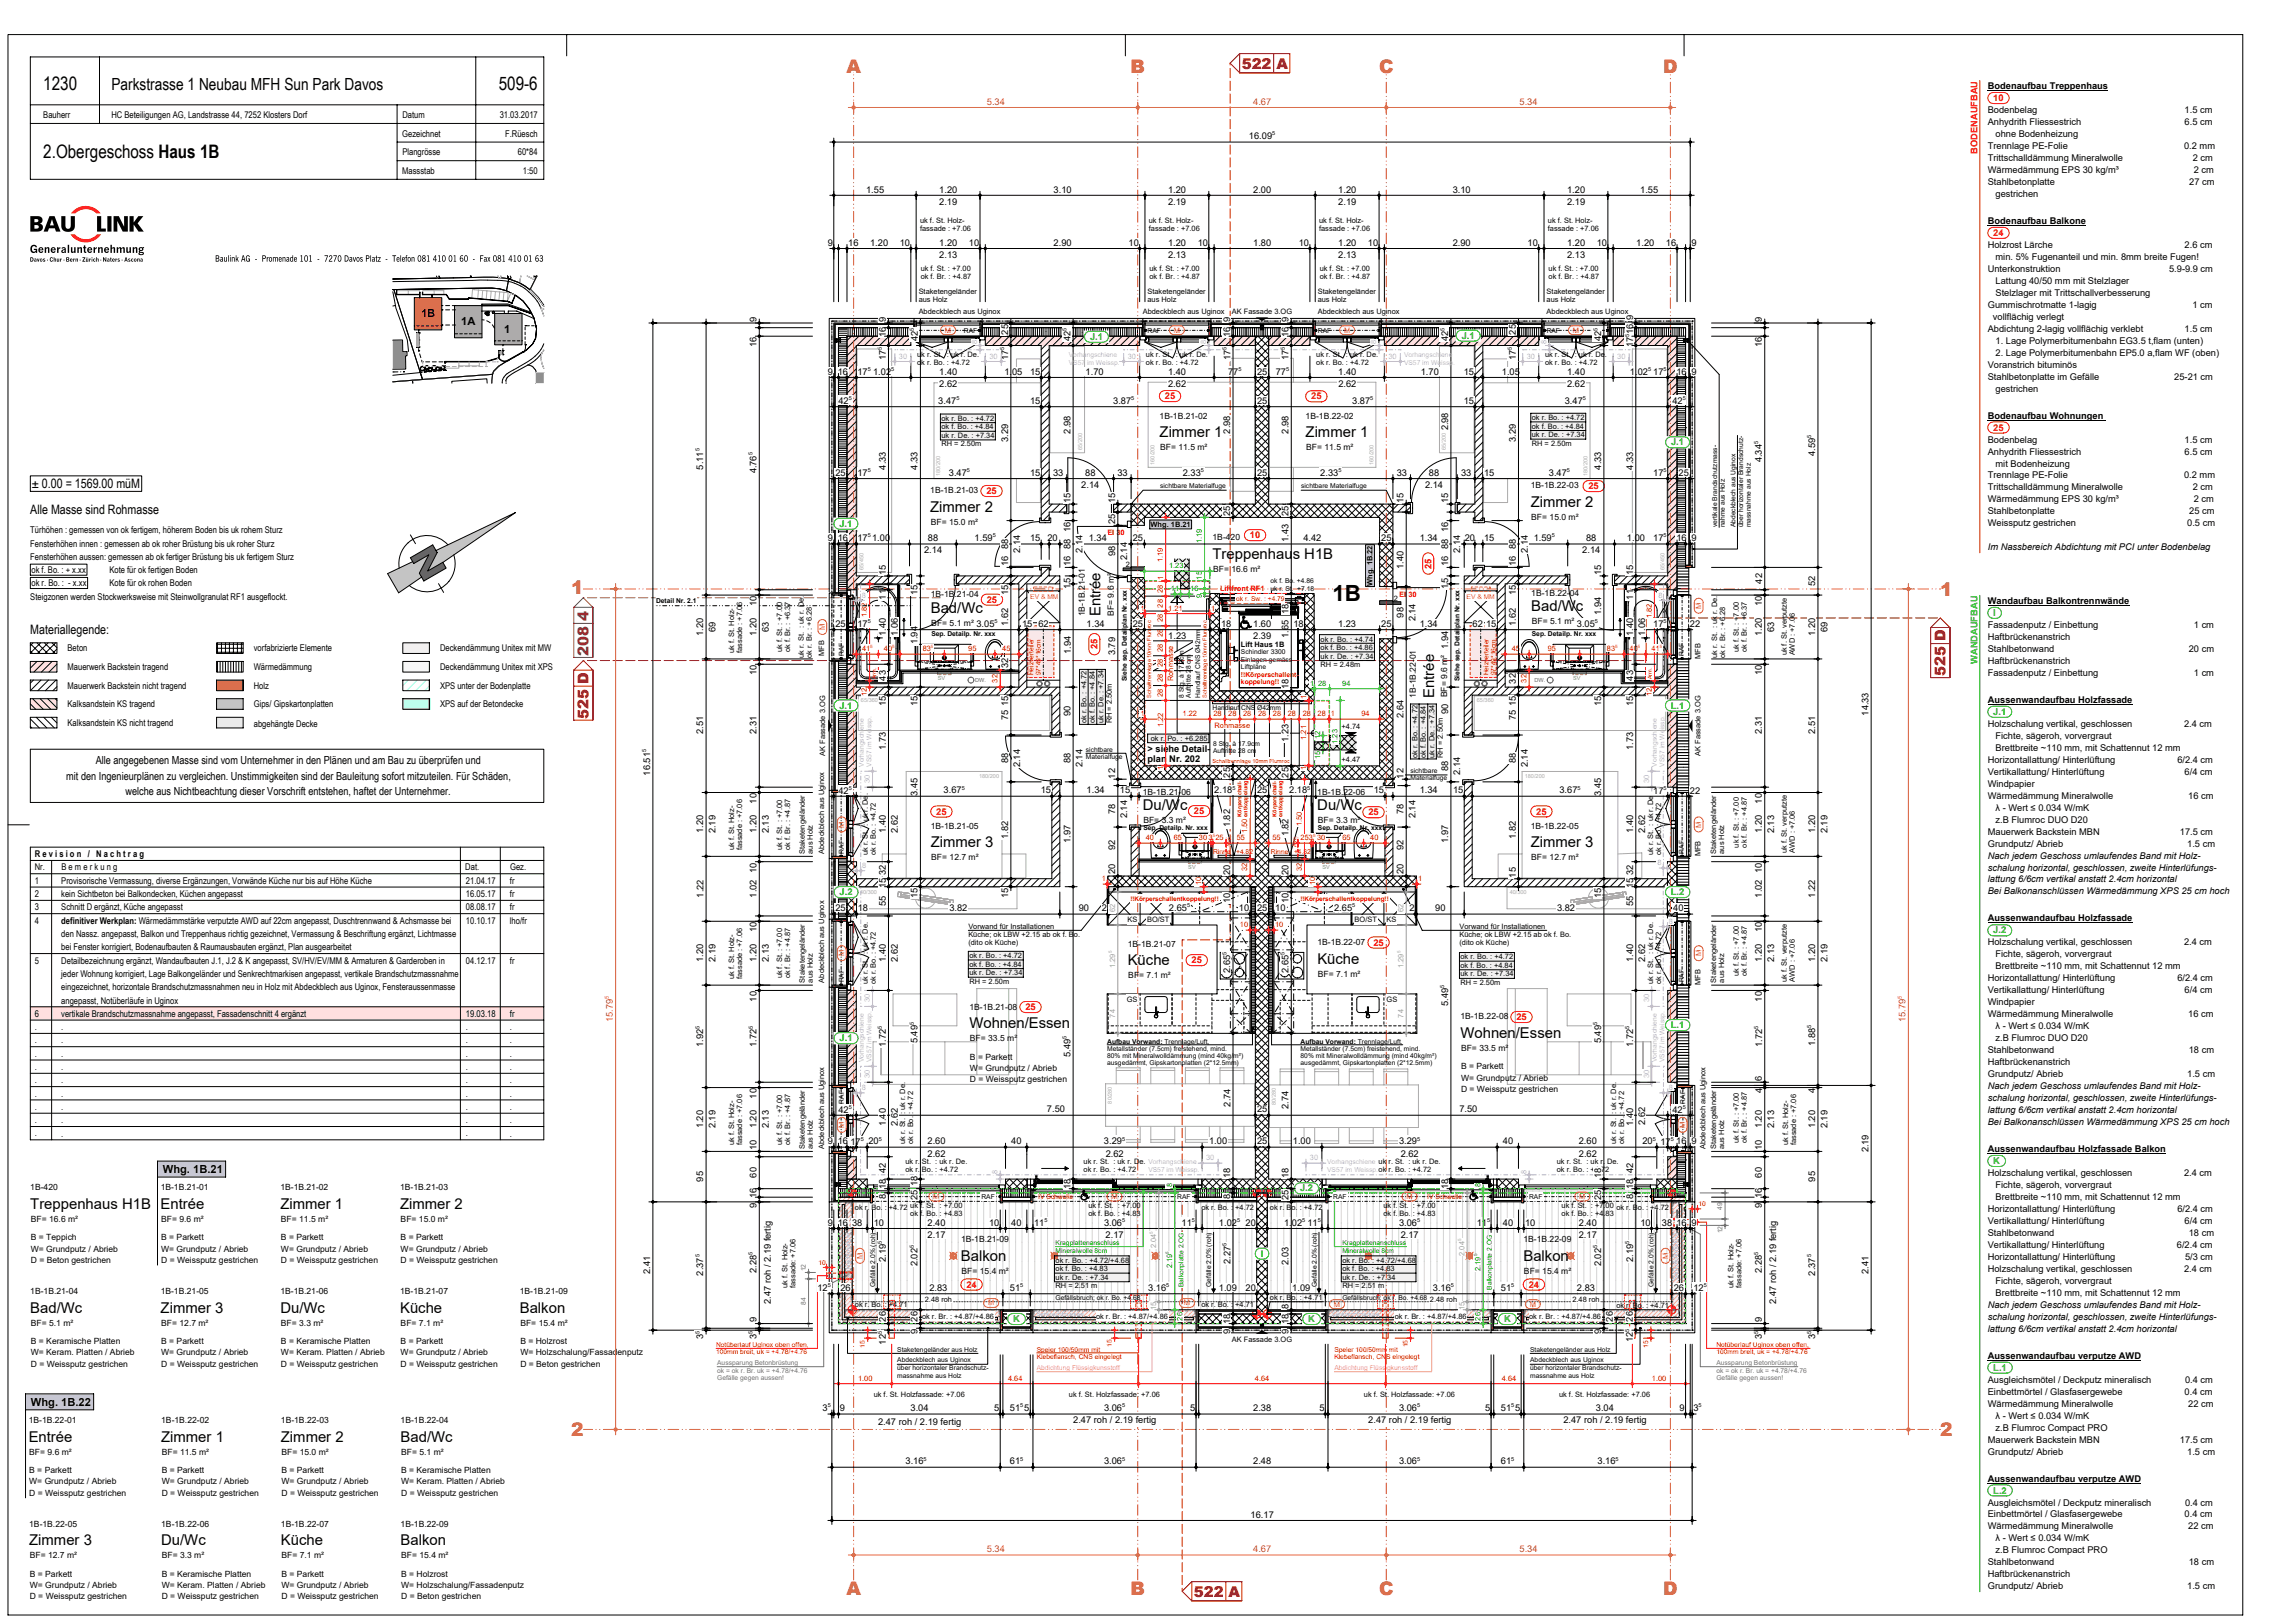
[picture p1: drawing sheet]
<svg xmlns="http://www.w3.org/2000/svg" width="860mm" height="610mm" viewBox="0 0 860 610" stroke-linecap="round" stroke-linejoin="round" font-family="sans-serif">
<defs><g id="words">
<text font-size="8.4" x="500.8" y="225.9">1B</text>
<g font-size="7" fill="#c36e14">
<text x="318.2" y="27.4">A</text>
<text x="425" y="27.4">B</text>
<text x="518.4" y="27.4">C</text>
<text x="625.2" y="27.4">D</text>
<text x="214.7" y="223.3">1</text>
<text x="729.3" y="223.9">1</text>
<text x="214.7" y="539.8">2</text>
<text x="729.3" y="539.8">2</text>
<text x="318.2" y="599.5">A</text>
<text x="425" y="599.5">B</text>
<text x="518.4" y="599.5">C</text>
<text x="625.2" y="599.5">D</text>
</g>
<g font-size="7">
<text x="16.3" y="33.8">1230</text>
<text x="187.5" y="33.8">509-6</text>
<text x="16.3" y="59.4">2.Obergeschoss Haus 1B</text>
</g>
<text font-size="6.3" x="41.9" y="33.8">Parkstrasse 1 Neubau MFH Sun Park Davos</text>
<g font-size="5.6" fill="#b20000">
<text x="466.8" y="25.8">522 A</text>
<text x="731.3" y="254.1" transform="rotate(-90 731.3 254.1)">525 D</text>
<text x="221.3" y="270.1" transform="rotate(-90 221.3 270.1)">525 D</text>
<text x="448.8" y="600.1">522 A</text>
</g>
<g font-size="5.6">
<text x="435.9" y="164.3">Zimmer 1</text>
<text x="490.7" y="164.3">Zimmer 1</text>
<text x="575.4" y="190.5">Zimmer 2</text>
<text x="349.6" y="192.4">Zimmer 2</text>
<text x="455.8" y="210.1">Treppenhaus H1B</text>
<text x="349.8" y="230.4">Bad/Wc</text>
<text x="413.7" y="231.7" transform="rotate(-90 413.7 231.7)">Entrée</text>
<text x="575.6" y="229.6">Bad/Wc</text>
<text x="539.1" y="262.3" transform="rotate(-90 539.1 262.3)">Entrée</text>
<text x="429.6" y="304.3">Du/Wc</text>
<text x="495.1" y="304.3">Du/Wc</text>
<text x="349.8" y="318.5">Zimmer 3</text>
<text x="575.4" y="318.4">Zimmer 3</text>
<text x="423.9" y="362.7">Küche</text>
<text x="495.2" y="362.2">Küche</text>
<text x="364.4" y="386.4">Wohnen/Essen</text>
<text x="549" y="390.1">Wohnen/Essen</text>
<text x="11.4" y="454.3">Treppenhaus H1B</text>
<text x="60.4" y="454.3">Entrée</text>
<text x="105.4" y="454.3">Zimmer 1</text>
<text x="150.4" y="454.3">Zimmer 2</text>
<text x="361.2" y="473.9">Balkon</text>
<text x="572.6" y="473.9">Balkon</text>
<text x="11.4" y="493.3">Bad/Wc</text>
<text x="60.4" y="493.3">Zimmer 3</text>
<text x="105.4" y="493.3">Du/Wc</text>
<text x="150.4" y="493.3">Küche</text>
<text x="195.4" y="493.3">Balkon</text>
<text x="10.8" y="541.8">Entrée</text>
<text x="60.6" y="541.8">Zimmer 1</text>
<text x="105.6" y="541.8">Zimmer 2</text>
<text x="150.6" y="541.8">Bad/Wc</text>
<text x="11" y="580.8">Zimmer 3</text>
<text x="60.6" y="580.8">Du/Wc</text>
<text x="105.6" y="580.8">Küche</text>
<text x="150.6" y="580.8">Balkon</text>
</g>
<text font-size="5.6" fill="#825028" x="221.3" y="246.5" transform="rotate(-90 221.3 246.5)">208 4</text>
<g font-size="4.9">
<text x="12" y="183.4">± 0.00 = 1569.00 müM</text>
<text x="11.4" y="193.2">Alle Masse sind Rohmasse</text>
<text x="11.4" y="238.4">Materiallegende:</text>
</g>
<g font-size="4.2">
<text x="158.3" y="119.3">1B</text>
<text x="173.4" y="122.3">1A</text>
<text x="189.5" y="125.2">1</text>
<text x="36" y="287.3">Alle angegebenen Masse sind vom Unternehmer in den Plänen und am Bau zu überprüfen und</text>
<text x="24.9" y="293">mit den Ingenieurplänen zu vergleichen. Unstimmigkeiten sind der Bauleitung sofort mitzuteilen. Für Schäden,</text>
<text x="47.2" y="298.7">welche aus Nichtbeachtung dieser Vorschrift entstehen, haftet der Unternehmer.</text>
<text x="61.2" y="440.9">Whg. 1B.21</text>
<text x="11.6" y="528.4">Whg. 1B.22</text>
</g>
<g font-size="3.5">
<text x="747.2" y="33.5">Bodenaufbau Treppenhaus</text>
<text x="16.3" y="44.4">Bauherr</text>
<text x="41.9" y="44.4">HC Beteiligungen AG, Landstrasse 44, 7252 Klosters Dorf</text>
<text x="151.3" y="44.4">Datum</text>
<text x="187.8" y="44.4">31.03.2017</text>
<text x="747.2" y="42.5">Bodenbelag</text>
<text x="747.2" y="47">Anhydrith Fliessestrich</text>
<text x="821.1" y="47">6.5 cm</text>
<text x="821.2" y="42.5">1.5 cm</text>
<text x="151.2" y="51.4">Gezeichnet</text>
<text x="189.9" y="51.4">F.Rüesch</text>
<text x="469.4" y="52.4">16.09</text>
<text x="750.1" y="51.5">ohne Bodenheizung</text>
<text x="151.3" y="58.4">Plangrösse</text>
<text x="194.6" y="58.4">60*84</text>
<text x="747.2" y="56">Trennlage PE-Folie</text>
<text x="820.9" y="56">0.2 mm</text>
<text x="151.2" y="65.4">Massstab</text>
<text x="196.5" y="65.4">1:50</text>
<text x="747.2" y="60.5">Trittschalldämmung Mineralwolle</text>
<text x="747.2" y="65">Wärmedämmung EPS 30 kg/m³</text>
<text x="824.2" y="60.5">2 cm</text>
<text x="824.6" y="65">2 cm</text>
<text x="747.2" y="69.5">Stahlbetonplatte</text>
<text x="822.9" y="69.5">27 cm</text>
<text x="325.6" y="72.4">1.55</text>
<text x="353" y="77">2.19</text>
<text x="353" y="72.4">1.20</text>
<text x="396" y="72.4">3.10</text>
<text x="439" y="77">2.19</text>
<text x="439" y="72.4">1.20</text>
<text x="471" y="72.4">2.00</text>
<text x="503" y="77">2.19</text>
<text x="503" y="72.4">1.20</text>
<text x="546" y="72.4">3.10</text>
<text x="589" y="77">2.19</text>
<text x="589" y="72.4">1.20</text>
<text x="616.5" y="72.4">1.55</text>
<text x="750.1" y="74">gestrichen</text>
<text x="747.2" y="84.2">Bodenaufbau Balkone</text>
<text x="311.2" y="92.4">9</text>
<text x="318.8" y="92.4">16</text>
<text x="327" y="92.4">1.20</text>
<text x="338.2" y="92.4">10</text>
<text x="353" y="92.4">1.20</text>
<text x="364.2" y="92.4">10</text>
<text x="396" y="92.4">2.90</text>
<text x="424.2" y="92.4">10</text>
<text x="439" y="92.4">1.20</text>
<text x="450.2" y="92.4">10</text>
<text x="471" y="92.4">1.80</text>
<text x="488.2" y="92.4">10</text>
<text x="503" y="92.4">1.20</text>
<text x="514.2" y="92.4">10</text>
<text x="546" y="92.4">2.90</text>
<text x="574.2" y="92.4">10</text>
<text x="589" y="92.4">1.20</text>
<text x="600.2" y="92.4">10</text>
<text x="615" y="92.4">1.20</text>
<text x="626.2" y="92.4">16</text>
<text x="635.8" y="92.4">9</text>
<text x="747.2" y="93.2">Holzrost Lärche</text>
<text x="821.1" y="93.2">2.6 cm</text>
<text x="353" y="97">2.13</text>
<text x="439" y="97">2.13</text>
<text x="503" y="97">2.13</text>
<text x="589" y="97">2.13</text>
<text x="750.1" y="97.7">min. 5% Fugenanteil und min. 8mm breite Fugen!</text>
<text x="747.2" y="102.2">Unterkonstruktion</text>
<text x="750.1" y="106.7">Lattung 40/50 mm mit Stelzlager</text>
<text x="815.3" y="102.2">5.9-9.9 cm</text>
<text x="750.1" y="111.2">Stelzlager mit Trittschallverbesserung</text>
<text x="747.2" y="115.7">Gummischrotmatte 1-lagig</text>
<text x="824" y="115.7">1 cm</text>
<text x="284.4" y="120.9" transform="rotate(-90 284.4 120.9)">9</text>
<text x="332.9" y="120.9" transform="rotate(-90 332.9 120.9)">9</text>
<text x="378.9" y="125.8" transform="rotate(-90 378.9 125.8)">25</text>
<text x="462.4" y="120.9" transform="rotate(-90 462.4 120.9)">9</text>
<text x="484.3" y="120.9" transform="rotate(-90 484.3 120.9)">9</text>
<text x="569.7" y="125.8" transform="rotate(-90 569.7 125.8)">25</text>
<text x="613.8" y="125.6" transform="rotate(-90 613.8 125.6)">16</text>
<text x="613.8" y="120.1" transform="rotate(-90 613.8 120.1)">9</text>
<text x="662.3" y="120.9" transform="rotate(-90 662.3 120.9)">9</text>
<text x="747.2" y="124.7">Abdichtung 2-lagig vollflächig verklebt</text>
<text x="749.1" y="120.2">vollflächig verlegt</text>
<text x="821.1" y="124.7">1.5 cm</text>
<text x="284.4" y="130.5" transform="rotate(-90 284.4 130.5)">16</text>
<text x="332.9" y="126.6" transform="rotate(-90 332.9 126.6)">16</text>
<text x="345" y="128.1" transform="rotate(-90 345 128.1)">42</text>
<text x="402.4" y="128.1" transform="rotate(-90 402.4 128.1)">42</text>
<text x="462.4" y="126.6" transform="rotate(-90 462.4 126.6)">16</text>
<text x="484.3" y="126.6" transform="rotate(-90 484.3 126.6)">16</text>
<text x="544.4" y="128.1" transform="rotate(-90 544.4 128.1)">42</text>
<text x="601.9" y="128.1" transform="rotate(-90 601.9 128.1)">42</text>
<text x="613.9" y="130.5" transform="rotate(-90 613.9 130.5)">17</text>
<text x="662.3" y="130.5" transform="rotate(-90 662.3 130.5)">16</text>
<text x="750.1" y="129.2">1. Lage Polymerbitumenbahn EG3.5 t,flam (unten)</text>
<text x="333" y="135.3" transform="rotate(-90 333 135.3)">17</text>
<text x="379" y="135.3" transform="rotate(-90 379 135.3)">17</text>
<text x="462.5" y="135.3" transform="rotate(-90 462.5 135.3)">17</text>
<text x="484.4" y="135.3" transform="rotate(-90 484.4 135.3)">17</text>
<text x="569.8" y="135.3" transform="rotate(-90 569.8 135.3)">17</text>
<text x="750.1" y="133.7">2. Lage Polymerbitumenbahn EP5.0 a,flam WF (oben)</text>
<text x="311.2" y="140.8">9</text>
<text x="314.9" y="140.8">16</text>
<text x="322.3" y="140.9">17</text>
<text x="328.2" y="140.8">1.02</text>
<text x="353" y="140.8">1.40</text>
<text x="377.5" y="140.8">1.05</text>
<text x="387.2" y="140.8">15</text>
<text x="408" y="140.8">1.70</text>
<text x="439" y="140.8">1.40</text>
<text x="461.6" y="140.9">77</text>
<text x="472.5" y="140.8">25</text>
<text x="479.5" y="140.9">77</text>
<text x="503" y="140.8">1.40</text>
<text x="534" y="140.8">1.70</text>
<text x="550.2" y="140.8">15</text>
<text x="564.5" y="140.8">1.05</text>
<text x="589" y="140.8">1.40</text>
<text x="612.7" y="140.8">1.02</text>
<text x="621.4" y="140.9">17</text>
<text x="630.1" y="140.8">16</text>
<text x="635.8" y="140.8">9</text>
<text x="747.2" y="138.2">Voranstrich bituminös</text>
<text x="747.2" y="142.7">Stahlbetonplatte im Gefälle</text>
<text x="817.3" y="142.7">25-21 cm</text>
<text x="353.1" y="145.4">2.62</text>
<text x="439.1" y="145.4">2.62</text>
<text x="503.1" y="145.4">2.62</text>
<text x="589.1" y="145.4">2.62</text>
<text x="750.1" y="147.2">gestrichen</text>
<text x="315.1" y="151.9">42</text>
<text x="352.7" y="151.8">3.47</text>
<text x="387.2" y="151.8">15</text>
<text x="418.4" y="151.8">3.87</text>
<text x="472.5" y="151.8">25</text>
<text x="508.3" y="151.8">3.87</text>
<text x="550.2" y="151.8">15</text>
<text x="588.2" y="151.8">3.47</text>
<text x="628.6" y="151.9">42</text>
<text x="544.3" y="161.8" transform="rotate(-90 544.3 161.8)">2.98</text>
<text x="747.2" y="157.3">Bodenaufbau Wohnungen</text>
<text x="378.9" y="166.1" transform="rotate(-90 378.9 166.1)">3.29</text>
<text x="402.3" y="163" transform="rotate(-90 402.3 163)">2.98</text>
<text x="462.4" y="163" transform="rotate(-90 462.4 163)">2.98</text>
<text x="484.3" y="163" transform="rotate(-90 484.3 163)">2.98</text>
<text x="569.7" y="166.1" transform="rotate(-90 569.7 166.1)">3.29</text>
<text x="747.2" y="166.3">Bodenbelag</text>
<text x="821.2" y="166.3">1.5 cm</text>
<text x="662.3" y="173.7" transform="rotate(-90 662.3 173.7)">4.34</text>
<text x="682.3" y="171.3" transform="rotate(-90 682.3 171.3)">4.59</text>
<text x="747.2" y="170.8">Anhydrith Fliessestrich</text>
<text x="821.1" y="170.8">6.5 cm</text>
<text x="264.4" y="176.5" transform="rotate(-90 264.4 176.5)">5.11</text>
<text x="284.4" y="177.9" transform="rotate(-90 284.4 177.9)">4.76</text>
<text x="314" y="178.8">25</text>
<text x="322.3" y="178.9">17</text>
<text x="332.9" y="176.5" transform="rotate(-90 332.9 176.5)">4.33</text>
<text x="344.9" y="176.5" transform="rotate(-90 344.9 176.5)">4.33</text>
<text x="356.7" y="178.8">3.47</text>
<text x="387.2" y="178.8">15</text>
<text x="395.8" y="178.8">33</text>
<text x="407.9" y="178.8">88</text>
<text x="420" y="178.8">33</text>
<text x="444.6" y="178.8">2.33</text>
<text x="472.5" y="178.8">25</text>
<text x="496.3" y="178.8">2.33</text>
<text x="525" y="178.8">33</text>
<text x="537.1" y="178.8">88</text>
<text x="549.2" y="178.8">33</text>
<text x="557.8" y="178.8">15</text>
<text x="582.2" y="178.8">3.47</text>
<text x="601.8" y="176.5" transform="rotate(-90 601.8 176.5)">4.33</text>
<text x="613.8" y="176.5" transform="rotate(-90 613.8 176.5)">4.33</text>
<text x="621.4" y="178.9">17</text>
<text x="631" y="178.8">25</text>
<text x="747.2" y="179.8">Trennlage PE-Folie</text>
<text x="750.1" y="175.3">mit Bodenheizung</text>
<text x="820.9" y="179.8">0.2 mm</text>
<text x="406.4" y="183.4">2.14</text>
<text x="535.6" y="183.4">2.14</text>
<text x="747.2" y="184.3">Trittschalldämmung Mineralwolle</text>
<text x="824.2" y="184.3">2 cm</text>
<text x="402.3" y="189" transform="rotate(-90 402.3 189)">15</text>
<text x="419.1" y="189" transform="rotate(-90 419.1 189)">15</text>
<text x="527.5" y="189" transform="rotate(-90 527.5 189)">15</text>
<text x="544.3" y="189" transform="rotate(-90 544.3 189)">15</text>
<text x="747.2" y="188.8">Wärmedämmung EPS 30 kg/m³</text>
<text x="824.6" y="188.8">2 cm</text>
<text x="419.1" y="196.8" transform="rotate(-90 419.1 196.8)">25</text>
<text x="462.4" y="193.8" transform="rotate(-90 462.4 193.8)">25</text>
<text x="484.3" y="193.8" transform="rotate(-90 484.3 193.8)">25</text>
<text x="747.2" y="193.3">Stahlbetonplatte</text>
<text x="747.2" y="197.8">Weissputz gestrichen</text>
<text x="822.1" y="197.8">0.5 cm</text>
<text x="822.9" y="193.3">25 cm</text>
<text x="11.4" y="200.5">Türhöhen : gemessen von ok fertigem, höherem Boden bis uk rohem Sturz</text>
<text x="311.2" y="203.4">9</text>
<text x="314.9" y="203.4">16</text>
<text x="322.3" y="203.5">17</text>
<text x="327.8" y="203.4">1.00</text>
<text x="348.8" y="203.4">88</text>
<text x="366.3" y="203.4">1.59</text>
<text x="387.2" y="203.4">15</text>
<text x="393.7" y="203.4">20</text>
<text x="402.3" y="199.8" transform="rotate(-90 402.3 199.8)">16</text>
<text x="409.2" y="203.4">1.34</text>
<text x="425.8" y="203.4">25</text>
<text x="484.3" y="203.7" transform="rotate(-90 484.3 203.7)">1.43</text>
<text x="489.9" y="203.5">4.42</text>
<text x="519.2" y="203.4">25</text>
<text x="533.6" y="203.4">1.34</text>
<text x="544.3" y="199.8" transform="rotate(-90 544.3 199.8)">16</text>
<text x="550.5" y="203.4">20</text>
<text x="557.8" y="203.4">15</text>
<text x="576.5" y="203.4">1.59</text>
<text x="596.2" y="203.4">88</text>
<text x="611.5" y="203.4">1.00</text>
<text x="621.4" y="203.5">17</text>
<text x="630.1" y="203.4">16</text>
<text x="635.8" y="203.4">9</text>
<text x="11.4" y="205.5">Fensterhöhen innen : gemessen ab ok roher Brüstung bis uk roher Sturz</text>
<text x="347.3" y="208">2.14</text>
<text x="378.9" y="206.3" transform="rotate(-90 378.9 206.3)">88</text>
<text x="383.5" y="207.8" transform="rotate(-90 383.5 207.8)">2.14</text>
<text x="402.3" y="206.3" transform="rotate(-90 402.3 206.3)">88</text>
<text x="406.9" y="207.8" transform="rotate(-90 406.9 207.8)">2.14</text>
<text x="419.1" y="209.1" transform="rotate(-90 419.1 209.1)">98</text>
<text x="544.3" y="206.3" transform="rotate(-90 544.3 206.3)">88</text>
<text x="548.9" y="207.8" transform="rotate(-90 548.9 207.8)">2.14</text>
<text x="569.7" y="206.3" transform="rotate(-90 569.7 206.3)">88</text>
<text x="574.3" y="207.8" transform="rotate(-90 574.3 207.8)">2.14</text>
<text x="594.7" y="208">2.14</text>
<text x="747.2" y="206.8">Im Nassbereich Abdichtung mit PCI unter Bodenbelag</text>
<text x="11.4" y="210.5">Fensterhöhen aussen: gemessen ab ok fertiger Brüstung bis uk fertigem Sturz</text>
<text x="11.8" y="215.3">ok f. Bo. : + x.xx</text>
<text x="41.1" y="215.3">Kote für ok fertigen Boden</text>
<text x="378.9" y="212.8" transform="rotate(-90 378.9 212.8)">16</text>
<text x="402.3" y="212.8" transform="rotate(-90 402.3 212.8)">16</text>
<text x="423.7" y="210.6" transform="rotate(-90 423.7 210.6)">2.14</text>
<text x="527.5" y="213.9" transform="rotate(-90 527.5 213.9)">1.40</text>
<text x="544.3" y="212.8" transform="rotate(-90 544.3 212.8)">16</text>
<text x="569.7" y="212.8" transform="rotate(-90 569.7 212.8)">16</text>
<text x="11.8" y="220.3">ok r. Bo. : - x.xx</text>
<text x="41.1" y="220.3">Kote für ok rohen Boden</text>
<text x="332.9" y="216" transform="rotate(-90 332.9 216)">15</text>
<text x="402.3" y="221.2" transform="rotate(-90 402.3 221.2)">15</text>
<text x="544.3" y="221.2" transform="rotate(-90 544.3 221.2)">15</text>
<text x="601.8" y="216" transform="rotate(-90 601.8 216)">15</text>
<text x="613.8" y="216" transform="rotate(-90 613.8 216)">15</text>
<text x="662.3" y="219.3" transform="rotate(-90 662.3 219.3)">42</text>
<text x="682.3" y="220.3" transform="rotate(-90 682.3 220.3)">52</text>
<text x="11.4" y="225.5">Steigzonen werden Stockwerksweise mit Steinwollgranulat RF1 ausgeflockt.</text>
<text x="284.4" y="227.8" transform="rotate(-90 284.4 227.8)">10</text>
<text x="333" y="225.4" transform="rotate(-90 333 225.4)">11</text>
<text x="344.9" y="223.7" transform="rotate(-90 344.9 223.7)">15</text>
<text x="378.9" y="223.7" transform="rotate(-90 378.9 223.7)">15</text>
<text x="569.7" y="223.7" transform="rotate(-90 569.7 223.7)">15</text>
<text x="613.9" y="225.4" transform="rotate(-90 613.9 225.4)">11</text>
<text x="662.3" y="227.8" transform="rotate(-90 662.3 227.8)">10</text>
<text x="747.2" y="227">Wandaufbau Balkontrennwände</text>
<text x="484.3" y="230.8" transform="rotate(-90 484.3 230.8)">18</text>
<text x="527.5" y="232.1" transform="rotate(-90 527.5 232.1)">98</text>
<text x="532.1" y="233.6" transform="rotate(-90 532.1 233.6)">2.14</text>
<text x="601.8" y="231.1" transform="rotate(-90 601.8 231.1)">1.94</text>
<text x="264.4" y="239" transform="rotate(-90 264.4 239)">1.20</text>
<text x="269" y="237.5" transform="rotate(-90 269 237.5)">69</text>
<text x="284.4" y="239" transform="rotate(-90 284.4 239)">1.20</text>
<text x="289" y="237.5" transform="rotate(-90 289 237.5)">63</text>
<text x="314" y="235.6">25</text>
<text x="322.3" y="235.7">17</text>
<text x="332.9" y="239" transform="rotate(-90 332.9 239)">1.40</text>
<text x="337.5" y="239" transform="rotate(-90 337.5 239)">1.06</text>
<text x="367" y="235.6">3.05</text>
<text x="378.9" y="235.2" transform="rotate(-90 378.9 235.2)">1.62</text>
<text x="384.2" y="235.6">15</text>
<text x="390.3" y="235.6">62</text>
<text x="408.4" y="235.6">1.34</text>
<text x="425.8" y="235.6">25</text>
<text x="459" y="235.6">18</text>
<text x="471" y="235.6">1.60</text>
<text x="484.3" y="239.7" transform="rotate(-90 484.3 239.7)">1.65</text>
<text x="486.2" y="235.6">18</text>
<text x="502.9" y="235.6">1.23</text>
<text x="519.2" y="235.6">25</text>
<text x="533.6" y="235.6">1.34</text>
<text x="553.5" y="235.6">62</text>
<text x="558.6" y="235.6">15</text>
<text x="569.7" y="235.2" transform="rotate(-90 569.7 235.2)">1.62</text>
<text x="592.7" y="235.6">3.05</text>
<text x="613.8" y="239" transform="rotate(-90 613.8 239)">1.40</text>
<text x="618.4" y="239" transform="rotate(-90 618.4 239)">1.06</text>
<text x="621.4" y="235.7">17</text>
<text x="635.2" y="235.7">22</text>
<text x="662.3" y="239" transform="rotate(-90 662.3 239)">1.20</text>
<text x="666.9" y="237.5" transform="rotate(-90 666.9 237.5)">63</text>
<text x="682.3" y="239" transform="rotate(-90 682.3 239)">1.20</text>
<text x="686.9" y="237.5" transform="rotate(-90 686.9 237.5)">69</text>
<text x="747.2" y="236">Fassadenputz / Einbettung</text>
<text x="824.6" y="236">1 cm</text>
<text x="25.4" y="244.8">Beton</text>
<text x="95.4" y="244.8">vorfabrizierte Elemente</text>
<text x="165.4" y="244.8">Deckendämmung Unitex mit MW</text>
<text x="344.9" y="242.2" transform="rotate(-90 344.9 242.2)">1.94</text>
<text x="402.5" y="245.7" transform="rotate(-90 402.5 245.7)">1.94</text>
<text x="439.1" y="240.1">1.23</text>
<text x="471" y="240.2">2.39</text>
<text x="544.4" y="243.9" transform="rotate(-90 544.4 243.9)">1.94</text>
<text x="747.2" y="240.5">Haftbrückenanstrich</text>
<text x="747.2" y="245">Stahlbetonwand</text>
<text x="822.7" y="245">20 cm</text>
<text x="25.4" y="251.8">Mauerwerk Backstein tragend</text>
<text x="95.4" y="251.8">Wärmedämmung</text>
<text x="165.4" y="251.8">Deckendämmung Unitex mit XPS</text>
<text x="378.9" y="251.1" transform="rotate(-90 378.9 251.1)">32</text>
<text x="419.1" y="246.3" transform="rotate(-90 419.1 246.3)">3.79</text>
<text x="747.2" y="249.5">Haftbrückenanstrich</text>
<text x="284.4" y="253.8" transform="rotate(-90 284.4 253.8)">10</text>
<text x="332.9" y="255.8" transform="rotate(-90 332.9 255.8)">43</text>
<text x="569.7" y="256.9" transform="rotate(-90 569.7 256.9)">32</text>
<text x="613.8" y="255.8" transform="rotate(-90 613.8 255.8)">43</text>
<text x="662.3" y="253.8" transform="rotate(-90 662.3 253.8)">10</text>
<text x="747.2" y="254">Fassadenputz / Einbettung</text>
<text x="824.6" y="254">1 cm</text>
<text x="25.4" y="258.8">Mauerwerk Backstein nicht tragend</text>
<text x="95.4" y="258.8">Holz</text>
<text x="165.4" y="258.8">XPS unter der Bodenplatte</text>
<text x="484.3" y="259" transform="rotate(-90 484.3 259)">18</text>
<text x="25.4" y="265.8">Kalksandstein KS tragend</text>
<text x="95.4" y="265.8">Gips/ Gipskartonplatten</text>
<text x="165.4" y="265.8">XPS auf der Betondecke</text>
<text x="332.9" y="265.5" transform="rotate(-90 332.9 265.5)">15</text>
<text x="344.9" y="265.5" transform="rotate(-90 344.9 265.5)">15</text>
<text x="378.9" y="265.5" transform="rotate(-90 378.9 265.5)">15</text>
<text x="402.3" y="269.1" transform="rotate(-90 402.3 269.1)">90</text>
<text x="527.5" y="269.8" transform="rotate(-90 527.5 269.8)">2.64</text>
<text x="544.3" y="268.4" transform="rotate(-90 544.3 268.4)">90</text>
<text x="569.7" y="265.5" transform="rotate(-90 569.7 265.5)">15</text>
<text x="601.8" y="265.5" transform="rotate(-90 601.8 265.5)">15</text>
<text x="613.8" y="265.5" transform="rotate(-90 613.8 265.5)">15</text>
<text x="702.3" y="269" transform="rotate(-90 702.3 269)">14.33</text>
<text x="747.2" y="264.2">Aussenwandaufbau Holzfassade</text>
<text x="25.4" y="272.8">Kalksandstein KS nicht tragend</text>
<text x="95.4" y="273.3">abgehängte Decke</text>
<text x="264.4" y="275.8" transform="rotate(-90 264.4 275.8)">2.51</text>
<text x="284.4" y="275.8" transform="rotate(-90 284.4 275.8)">2.31</text>
<text x="378.9" y="270.6" transform="rotate(-90 378.9 270.6)">75</text>
<text x="569.7" y="270.6" transform="rotate(-90 569.7 270.6)">75</text>
<text x="662.3" y="275.8" transform="rotate(-90 662.3 275.8)">2.31</text>
<text x="682.3" y="275.8" transform="rotate(-90 682.3 275.8)">2.51</text>
<text x="747.2" y="273.2">Holzschalung vertikal, geschlossen</text>
<text x="820.9" y="273.2">2.4 cm</text>
<text x="332.9" y="281.9" transform="rotate(-90 332.9 281.9)">1.73</text>
<text x="484.3" y="278.9" transform="rotate(-90 484.3 278.9)">1.23</text>
<text x="613.8" y="281.9" transform="rotate(-90 613.8 281.9)">1.73</text>
<text x="750.1" y="277.7">Fichte, sägeroh, vorvergraut</text>
<text x="378.9" y="286.9" transform="rotate(-90 378.9 286.9)">88</text>
<text x="402.3" y="286.9" transform="rotate(-90 402.3 286.9)">88</text>
<text x="431.4" y="282.8">&gt; siehe Detail-</text>
<text x="431.4" y="286.5">plan Nr. 202</text>
<text x="569.7" y="286.9" transform="rotate(-90 569.7 286.9)">88</text>
<text x="747.2" y="286.7">Horizontallattung/ Hinterlüftung</text>
<text x="750.1" y="282.2">Brettbreite ~110 mm, mit Schattennut 12 mm</text>
<text x="818.4" y="286.7">6/2.4 cm</text>
<text x="244.4" y="291.5" transform="rotate(-90 244.4 291.5)">16.51</text>
<text x="383.5" y="288.4" transform="rotate(-90 383.5 288.4)">2.14</text>
<text x="406.9" y="288.4" transform="rotate(-90 406.9 288.4)">2.14</text>
<text x="419.2" y="292.6" transform="rotate(-90 419.2 292.6)">12</text>
<text x="462.4" y="292.2" transform="rotate(-90 462.4 292.2)">25</text>
<text x="484.3" y="292.2" transform="rotate(-90 484.3 292.2)">25</text>
<text x="527.6" y="292.6" transform="rotate(-90 527.6 292.6)">12</text>
<text x="544.3" y="289.7" transform="rotate(-90 544.3 289.7)">88</text>
<text x="548.9" y="291.2" transform="rotate(-90 548.9 291.2)">2.14</text>
<text x="574.3" y="288.4" transform="rotate(-90 574.3 288.4)">2.14</text>
<text x="747.2" y="291.2">Vertikallattung/ Hinterlüftung</text>
<text x="821.1" y="291.2">6/4 cm</text>
<text x="315.1" y="298.3">42</text>
<text x="344.9" y="299.1" transform="rotate(-90 344.9 299.1)">3.45</text>
<text x="354.7" y="298.2">3.67</text>
<text x="391.2" y="298.2">15</text>
<text x="408.4" y="298.2">1.34</text>
<text x="421" y="298.2">15</text>
<text x="456.4" y="298.2">2.18</text>
<text x="472.5" y="298.2">25</text>
<text x="484.6" y="298.2">2.18</text>
<text x="516.4" y="298.2">15</text>
<text x="533.6" y="298.2">1.34</text>
<text x="546.2" y="298.2">15</text>
<text x="586.2" y="298.2">3.67</text>
<text x="601.8" y="299.1" transform="rotate(-90 601.8 299.1)">3.45</text>
<text x="621.4" y="298.3">17</text>
<text x="635.2" y="298.3">22</text>
<text x="747.2" y="295.7">Windpapier</text>
<text x="284.4" y="302" transform="rotate(-90 284.4 302)">10</text>
<text x="662.3" y="302" transform="rotate(-90 662.3 302)">10</text>
<text x="747.2" y="300.2">Wärmedämmung Mineralwolle</text>
<text x="750.1" y="304.7">λ - Wert ≤ 0.034 W/mK</text>
<text x="822.5" y="300.2">16 cm</text>
<text x="419.1" y="306.1" transform="rotate(-90 419.1 306.1)">78</text>
<text x="423.7" y="307.6" transform="rotate(-90 423.7 307.6)">2.14</text>
<text x="462.4" y="311" transform="rotate(-90 462.4 311)">1.82</text>
<text x="527.5" y="306.1" transform="rotate(-90 527.5 306.1)">78</text>
<text x="532.1" y="307.6" transform="rotate(-90 532.1 307.6)">2.14</text>
<text x="750.1" y="309.2">z.B Flumroc DUO D20</text>
<text x="264.4" y="313.2" transform="rotate(-90 264.4 313.2)">1.20</text>
<text x="269" y="313.2" transform="rotate(-90 269 313.2)">2.19</text>
<text x="284.4" y="313.2" transform="rotate(-90 284.4 313.2)">1.20</text>
<text x="289" y="313.2" transform="rotate(-90 289 313.2)">2.13</text>
<text x="332.9" y="313.2" transform="rotate(-90 332.9 313.2)">1.40</text>
<text x="337.5" y="313.2" transform="rotate(-90 337.5 313.2)">2.62</text>
<text x="378.9" y="315.4" transform="rotate(-90 378.9 315.4)">1.82</text>
<text x="402.3" y="316.9" transform="rotate(-90 402.3 316.9)">1.97</text>
<text x="484.3" y="314.4" transform="rotate(-90 484.3 314.4)">1.82</text>
<text x="544.3" y="316.9" transform="rotate(-90 544.3 316.9)">1.97</text>
<text x="569.7" y="315.4" transform="rotate(-90 569.7 315.4)">1.82</text>
<text x="613.8" y="313.2" transform="rotate(-90 613.8 313.2)">1.40</text>
<text x="618.4" y="313.2" transform="rotate(-90 618.4 313.2)">2.62</text>
<text x="662.3" y="313.2" transform="rotate(-90 662.3 313.2)">1.20</text>
<text x="666.9" y="313.2" transform="rotate(-90 666.9 313.2)">2.13</text>
<text x="682.3" y="313.2" transform="rotate(-90 682.3 313.2)">1.20</text>
<text x="686.9" y="313.2" transform="rotate(-90 686.9 313.2)">2.19</text>
<text x="747.2" y="313.7">Mauerwerk Backstein MBN</text>
<text x="819.4" y="313.7">17.5 cm</text>
<text x="13.1" y="322.1">R e v i s i o n / N a c h t r a g</text>
<text x="419.1" y="319.5" transform="rotate(-90 419.1 319.5)">92</text>
<text x="527.5" y="319.5" transform="rotate(-90 527.5 319.5)">92</text>
<text x="747.2" y="318.2">Grundputz/ Abrieb</text>
<text x="747.2" y="322.7">Nach jedem Geschoss umlaufendes Band mit Holz-</text>
<text x="822.1" y="318.2">1.5 cm</text>
<text x="13.1" y="327.1">Nr.</text>
<text x="23.1" y="327.1">B e m e r k u n g</text>
<text x="174.9" y="327.1">Dat.</text>
<text x="191.7" y="327.1">Gez.</text>
<text x="284.4" y="328" transform="rotate(-90 284.4 328)">10</text>
<text x="332.9" y="328.9" transform="rotate(-90 332.9 328.9)">32</text>
<text x="419.1" y="328.5" transform="rotate(-90 419.1 328.5)">20</text>
<text x="462.4" y="328.8" transform="rotate(-90 462.4 328.8)">20</text>
<text x="484.3" y="328.8" transform="rotate(-90 484.3 328.8)">20</text>
<text x="527.5" y="328.5" transform="rotate(-90 527.5 328.5)">20</text>
<text x="569.7" y="329.9" transform="rotate(-90 569.7 329.9)">15</text>
<text x="613.8" y="328.9" transform="rotate(-90 613.8 328.9)">32</text>
<text x="662.3" y="328" transform="rotate(-90 662.3 328)">10</text>
<text x="747.2" y="327.2">schalung horizontal, geschlossen, zweite Hinterlüfungs-</text>
<text x="13.1" y="332.1">1</text>
<text x="23" y="332.2">Provisorische Vermassung, diverse Ergänzungen, Vorwände Küche nur bis auf Höhe Küche</text>
<text x="175.1" y="332.1">21.04.17</text>
<text x="191.7" y="332.2">fr</text>
<text x="332.9" y="333.6" transform="rotate(-90 332.9 333.6)">15</text>
<text x="613.8" y="333.6" transform="rotate(-90 613.8 333.6)">15</text>
<text x="747.2" y="331.7">lattung 6/6cm vertikal anstatt 2.4cm horizontal</text>
<text x="13.1" y="337.1">2</text>
<text x="23" y="337.2">kein Sichtbeton bei Balkondecken, Küchen angepasst</text>
<text x="175.1" y="337.1">16.05.17</text>
<text x="191.7" y="337.2">fr</text>
<text x="264.4" y="337.4" transform="rotate(-90 264.4 337.4)">1.22</text>
<text x="284.4" y="337.4" transform="rotate(-90 284.4 337.4)">1.02</text>
<text x="332.9" y="340.6" transform="rotate(-90 332.9 340.6)">55</text>
<text x="344.9" y="337.5" transform="rotate(-90 344.9 337.5)">15</text>
<text x="378.9" y="337.5" transform="rotate(-90 378.9 337.5)">15</text>
<text x="462.4" y="339.4" transform="rotate(-90 462.4 339.4)">10</text>
<text x="484.3" y="339.4" transform="rotate(-90 484.3 339.4)">10</text>
<text x="601.8" y="337.5" transform="rotate(-90 601.8 337.5)">15</text>
<text x="613.8" y="340.6" transform="rotate(-90 613.8 340.6)">55</text>
<text x="662.3" y="337.4" transform="rotate(-90 662.3 337.4)">1.02</text>
<text x="682.3" y="337.4" transform="rotate(-90 682.3 337.4)">1.22</text>
<text x="747.2" y="336.2">Bei Balkonanschlüssen Wärmedämmung XPS 25 cm hoch</text>
<text x="13.1" y="342.1">3</text>
<text x="13.1" y="347.1">4</text>
<text x="23" y="342.2">Schnitt D ergänzt, Küche angepasst</text>
<text x="23" y="347.2">definitiver Werkplan: Wärmedämmstärke verputzte AWD auf 22cm angepasst, Duschtrennwand &amp; Achsmasse bei</text>
<text x="175.1" y="342.1">08.08.17</text>
<text x="175.1" y="347.1">10.10.17</text>
<text x="191.7" y="342.2">fr</text>
<text x="191.7" y="347.2">lho/fr</text>
<text x="314" y="342.5">25</text>
<text x="322.4" y="342.5">18</text>
<text x="356.9" y="342.5">3.82</text>
<text x="405.5" y="342.5">90</text>
<text x="414.2" y="342.6">2</text>
<text x="439.4" y="342.5">2.65</text>
<text x="465.7" y="342.5">10</text>
<text x="472.5" y="342.5">25</text>
<text x="479.3" y="342.5">10</text>
<text x="501.5" y="342.5">2.65</text>
<text x="529.8" y="342.6">2</text>
<text x="539.5" y="342.5">90</text>
<text x="585.3" y="342.5">3.82</text>
<text x="628.9" y="342.5">40</text>
<text x="747.2" y="346.3">Aussenwandaufbau Holzfassade</text>
<text x="23" y="352.2">den Nassz. angepasst, Balkon und Treppenhaus richtig gezeichnet, Vermassung &amp; Beschriftung ergänzt, Lichtmasse</text>
<text x="284.4" y="350.4" transform="rotate(-90 284.4 350.4)">10</text>
<text x="662.3" y="350.4" transform="rotate(-90 662.3 350.4)">10</text>
<text x="23" y="357.2">bei Fenster korrigiert, Bodenaufbauten &amp; Raumausbauten ergänzt, Plan ausgearbeitet</text>
<text x="747.2" y="355.3">Holzschalung vertikal, geschlossen</text>
<text x="750.1" y="359.8">Fichte, sägeroh, vorvergraut</text>
<text x="820.9" y="355.3">2.4 cm</text>
<text x="13.1" y="362.1">5</text>
<text x="23" y="362.2">Detailbezeichnung ergänzt, Wandaufbauten J.1, J.2 &amp; K angepasst, SV/HV/EV/MM &amp; Armaturen &amp; Garderoben in</text>
<text x="175.1" y="362.1">04.12.17</text>
<text x="191.7" y="362.2">fr</text>
<text x="264.4" y="361.6" transform="rotate(-90 264.4 361.6)">1.20</text>
<text x="269" y="361.6" transform="rotate(-90 269 361.6)">2.19</text>
<text x="284.4" y="361.6" transform="rotate(-90 284.4 361.6)">1.20</text>
<text x="289" y="361.6" transform="rotate(-90 289 361.6)">2.13</text>
<text x="332.9" y="361.6" transform="rotate(-90 332.9 361.6)">1.40</text>
<text x="337.5" y="361.6" transform="rotate(-90 337.5 361.6)">2.62</text>
<text x="462.4" y="365.8" transform="rotate(-90 462.4 365.8)">2.65</text>
<text x="484.3" y="365.8" transform="rotate(-90 484.3 365.8)">2.65</text>
<text x="613.8" y="361.6" transform="rotate(-90 613.8 361.6)">1.40</text>
<text x="618.4" y="361.6" transform="rotate(-90 618.4 361.6)">2.62</text>
<text x="662.3" y="361.6" transform="rotate(-90 662.3 361.6)">1.20</text>
<text x="666.9" y="361.6" transform="rotate(-90 666.9 361.6)">2.13</text>
<text x="682.3" y="361.6" transform="rotate(-90 682.3 361.6)">1.20</text>
<text x="686.9" y="361.6" transform="rotate(-90 686.9 361.6)">2.19</text>
<text x="750.1" y="364.3">Brettbreite ~110 mm, mit Schattennut 12 mm</text>
<text x="23" y="367.2">jeder Wohnung korrigiert, Lage Balkongeländer und Senkrechtmarkisen angepasst, vertikale Brandschutzmassnahme</text>
<text x="747.2" y="368.8">Horizontallattung/ Hinterlüftung</text>
<text x="818.4" y="368.8">6/2.4 cm</text>
<text x="23" y="372.2">eingezeichnet, horizontale Brandschutzmassnahmen neu in Holz mit Abdeckblech aus Uginox, Fensteraussenmasse</text>
<text x="23" y="377.2">angepasst, Notüberläufe in Uginox</text>
<text x="284.4" y="376.4" transform="rotate(-90 284.4 376.4)">10</text>
<text x="544.3" y="378" transform="rotate(-90 544.3 378)">5.49</text>
<text x="662.3" y="376.4" transform="rotate(-90 662.3 376.4)">10</text>
<text x="747.2" y="373.3">Vertikallattung/ Hinterlüftung</text>
<text x="747.2" y="377.8">Windpapier</text>
<text x="821.1" y="373.3">6/4 cm</text>
<text x="13.1" y="382.1">6</text>
<text x="23" y="382.2">vertikale Brandschutzmassnahme angepasst, Fassadenschnitt 4 ergänzt</text>
<text x="175.1" y="382.1">19.03.18</text>
<text x="191.7" y="382.2">fr</text>
<text x="747.2" y="382.3">Wärmedämmung Mineralwolle</text>
<text x="822.5" y="382.3">16 cm</text>
<text x="13.1" y="387.1">.</text>
<text x="23" y="387.2">.</text>
<text x="175.1" y="387.1">.</text>
<text x="191.7" y="387.2">.</text>
<text x="750.1" y="386.8">λ - Wert ≤ 0.034 W/mK</text>
<text x="13.1" y="392.1">.</text>
<text x="23" y="392.2">.</text>
<text x="175.1" y="392.1">.</text>
<text x="191.7" y="392.2">.</text>
<text x="264.4" y="393.4" transform="rotate(-90 264.4 393.4)">1.92</text>
<text x="284.4" y="393.4" transform="rotate(-90 284.4 393.4)">1.72</text>
<text x="333" y="393.4" transform="rotate(-90 333 393.4)">1.72</text>
<text x="344.9" y="392.1" transform="rotate(-90 344.9 392.1)">5.49</text>
<text x="601.8" y="392.1" transform="rotate(-90 601.8 392.1)">5.49</text>
<text x="613.9" y="393.4" transform="rotate(-90 613.9 393.4)">1.72</text>
<text x="662.3" y="393.4" transform="rotate(-90 662.3 393.4)">1.72</text>
<text x="682.3" y="393" transform="rotate(-90 682.3 393)">1.88</text>
<text x="747.2" y="395.8">Stahlbetonwand</text>
<text x="750.1" y="391.3">z.B Flumroc DUO D20</text>
<text x="822.7" y="395.8">18 cm</text>
<text x="13.1" y="397.1">.</text>
<text x="23" y="397.2">.</text>
<text x="175.1" y="397.1">.</text>
<text x="191.7" y="397.2">.</text>
<text x="402.3" y="397.1" transform="rotate(-90 402.3 397.1)">5.49</text>
<text x="747.2" y="400.3">Haftbrückenanstrich</text>
<text x="13.1" y="402.1">.</text>
<text x="13.1" y="407.1">.</text>
<text x="23" y="402.2">.</text>
<text x="23" y="407.2">.</text>
<text x="175.1" y="402.1">.</text>
<text x="175.1" y="407.1">.</text>
<text x="191.7" y="402.2">.</text>
<text x="191.7" y="407.2">.</text>
<text x="662.3" y="406.3" transform="rotate(-90 662.3 406.3)">6</text>
<text x="747.2" y="404.8">Grundputz/ Abrieb</text>
<text x="822.1" y="404.8">1.5 cm</text>
<text x="13.1" y="412.1">.</text>
<text x="23" y="412.2">.</text>
<text x="175.1" y="412.1">.</text>
<text x="191.7" y="412.2">.</text>
<text x="284.4" y="412.9" transform="rotate(-90 284.4 412.9)">10</text>
<text x="662.3" y="411" transform="rotate(-90 662.3 411)">4</text>
<text x="682.3" y="411" transform="rotate(-90 682.3 411)">4</text>
<text x="747.2" y="409.3">Nach jedem Geschoss umlaufendes Band mit Holz-</text>
<text x="747.2" y="413.8">schalung horizontal, geschlossen, zweite Hinterlüfungs-</text>
<text x="13.1" y="417.1">.</text>
<text x="23" y="417.2">.</text>
<text x="175.1" y="417.1">.</text>
<text x="191.7" y="417.2">.</text>
<text x="315.1" y="418.2">42</text>
<text x="393.5" y="418.1">7.50</text>
<text x="462.5" y="415.9" transform="rotate(-90 462.5 415.9)">2.74</text>
<text x="472.5" y="418.1">25</text>
<text x="484.4" y="416.9" transform="rotate(-90 484.4 416.9)">2.74</text>
<text x="548.5" y="418.1">7.50</text>
<text x="628.6" y="418.2">42</text>
<text x="747.2" y="418.3">lattung 6/6cm vertikal anstatt 2.4cm horizontal</text>
<text x="13.1" y="422.1">.</text>
<text x="23" y="422.2">.</text>
<text x="175.1" y="422.1">.</text>
<text x="191.7" y="422.2">.</text>
<text x="264.4" y="424.1" transform="rotate(-90 264.4 424.1)">1.20</text>
<text x="269" y="424.1" transform="rotate(-90 269 424.1)">2.19</text>
<text x="284.4" y="424.1" transform="rotate(-90 284.4 424.1)">1.20</text>
<text x="289" y="424.1" transform="rotate(-90 289 424.1)">2.13</text>
<text x="332.9" y="423.3" transform="rotate(-90 332.9 423.3)">1.40</text>
<text x="337.5" y="423.1" transform="rotate(-90 337.5 423.1)">2.62</text>
<text x="613.8" y="423.3" transform="rotate(-90 613.8 423.3)">1.40</text>
<text x="618.4" y="422.9" transform="rotate(-90 618.4 422.9)">2.62</text>
<text x="662.3" y="424.1" transform="rotate(-90 662.3 424.1)">1.20</text>
<text x="666.9" y="424.1" transform="rotate(-90 666.9 424.1)">2.13</text>
<text x="682.3" y="424.1" transform="rotate(-90 682.3 424.1)">1.20</text>
<text x="686.9" y="424.1" transform="rotate(-90 686.9 424.1)">2.19</text>
<text x="747.2" y="422.8">Bei Balkonanschlüssen Wärmedämmung XPS 25 cm hoch</text>
<text x="13.1" y="427.1">.</text>
<text x="23" y="427.2">.</text>
<text x="175.1" y="427.1">.</text>
<text x="191.7" y="427.2">.</text>
<text x="311.2" y="430.1">9</text>
<text x="314.9" y="430.1">16</text>
<text x="319.6" y="430.2">17</text>
<text x="326.4" y="430.1">20</text>
<text x="348.6" y="430.1">2.60</text>
<text x="380.1" y="430.1">40</text>
<text x="415" y="430.1">3.29</text>
<text x="454.5" y="430.1">1.00</text>
<text x="472.5" y="430.1">25</text>
<text x="485.9" y="430.1">1.00</text>
<text x="525.9" y="430.1">3.29</text>
<text x="564.9" y="430.1">40</text>
<text x="593.4" y="430.1">2.60</text>
<text x="617.3" y="430.1">20</text>
<text x="624.1" y="430.2">17</text>
<text x="630.1" y="430.1">16</text>
<text x="635.8" y="430.1">9</text>
<text x="284.4" y="432.3" transform="rotate(-90 284.4 432.3)">10</text>
<text x="348.6" y="434.7">2.62</text>
<text x="415.6" y="434.7">2.62</text>
<text x="526.5" y="434.7">2.62</text>
<text x="593.4" y="434.7">2.62</text>
<text x="662.3" y="432.3" transform="rotate(-90 662.3 432.3)">10</text>
<text x="702.3" y="433.2" transform="rotate(-90 702.3 433.2)">2.19</text>
<text x="747.2" y="433">Aussenwandaufbau Holzfassade Balkon</text>
<text x="284.4" y="442.6" transform="rotate(-90 284.4 442.6)">60</text>
<text x="333" y="440.8" transform="rotate(-90 333 440.8)">42</text>
<text x="462.4" y="442.7" transform="rotate(-90 462.4 442.7)">18</text>
<text x="484.3" y="442.7" transform="rotate(-90 484.3 442.7)">18</text>
<text x="601.8" y="442.7" transform="rotate(-90 601.8 442.7)">18</text>
<text x="613.9" y="440.8" transform="rotate(-90 613.9 440.8)">42</text>
<text x="662.3" y="442.6" transform="rotate(-90 662.3 442.6)">60</text>
<text x="747.2" y="442">Holzschalung vertikal, geschlossen</text>
<text x="820.9" y="442">2.4 cm</text>
<text x="264.4" y="444.1" transform="rotate(-90 264.4 444.1)">95</text>
<text x="332.9" y="446.8" transform="rotate(-90 332.9 446.8)">18</text>
<text x="344.9" y="445.9" transform="rotate(-90 344.9 445.9)">18</text>
<text x="402.3" y="446.9" transform="rotate(-90 402.3 446.9)">18</text>
<text x="544.3" y="446.9" transform="rotate(-90 544.3 446.9)">18</text>
<text x="613.8" y="446.8" transform="rotate(-90 613.8 446.8)">18</text>
<text x="682.3" y="444.1" transform="rotate(-90 682.3 444.1)">95</text>
<text x="750.1" y="446.5">Fichte, sägeroh, vorvergraut</text>
<text x="284.4" y="454" transform="rotate(-90 284.4 454)">9</text>
<text x="284.4" y="450.2" transform="rotate(-90 284.4 450.2)">16</text>
<text x="332.9" y="450.6" transform="rotate(-90 332.9 450.6)">8</text>
<text x="344.9" y="451.1" transform="rotate(-90 344.9 451.1)">25</text>
<text x="462.4" y="450.6" transform="rotate(-90 462.4 450.6)">8</text>
<text x="484.3" y="451.1" transform="rotate(-90 484.3 451.1)">25</text>
<text x="601.8" y="451.1" transform="rotate(-90 601.8 451.1)">25</text>
<text x="613.8" y="450.6" transform="rotate(-90 613.8 450.6)">8</text>
<text x="662.3" y="454" transform="rotate(-90 662.3 454)">9</text>
<text x="662.3" y="450.2" transform="rotate(-90 662.3 450.2)">16</text>
<text x="747.2" y="455.5">Horizontallattung/ Hinterlüftung</text>
<text x="750.1" y="451">Brettbreite ~110 mm, mit Schattennut 12 mm</text>
<text x="818.4" y="455.5">6/2.4 cm</text>
<text x="311.2" y="460.7">9</text>
<text x="314.9" y="460.7">16</text>
<text x="320.3" y="460.7">38</text>
<text x="328.4" y="460.7">10</text>
<text x="348.6" y="460.7">2.40</text>
<text x="371.8" y="460.7">10</text>
<text x="380.1" y="460.7">40</text>
<text x="388.7" y="460.7">11</text>
<text x="415" y="460.7">3.06</text>
<text x="444.1" y="460.7">11</text>
<text x="458.2" y="460.7">1.02</text>
<text x="468.2" y="460.7">20</text>
<text x="482.7" y="460.7">1.02</text>
<text x="491.4" y="460.7">11</text>
<text x="525.9" y="460.7">3.06</text>
<text x="555" y="460.7">11</text>
<text x="564.9" y="460.7">40</text>
<text x="573.2" y="460.7">10</text>
<text x="593.4" y="460.7">2.40</text>
<text x="616.6" y="460.7">10</text>
<text x="624.7" y="460.7">38</text>
<text x="630.1" y="460.7">16</text>
<text x="635.8" y="460.7">9</text>
<text x="747.2" y="460">Vertikallattung/ Hinterlüftung</text>
<text x="821.1" y="460">6/4 cm</text>
<text x="348.6" y="465.2">2.17</text>
<text x="415.6" y="465.2">2.17</text>
<text x="526.5" y="465.2">2.17</text>
<text x="593.4" y="465.2">2.17</text>
<text x="747.2" y="464.5">Stahlbetonwand</text>
<text x="822.7" y="464.5">18 cm</text>
<text x="747.2" y="469">Vertikallattung/ Hinterlüftung</text>
<text x="747.2" y="473.5">Horizontallattung/ Hinterlüftung</text>
<text x="818.2" y="469">6/2.4 cm</text>
<text x="821.3" y="473.5">5/3 cm</text>
<text x="244.4" y="478.9" transform="rotate(-90 244.4 478.9)">2.41</text>
<text x="264.4" y="479.4" transform="rotate(-90 264.4 479.4)">2.37</text>
<text x="284.4" y="478.5" transform="rotate(-90 284.4 478.5)">2.28</text>
<text x="332.9" y="474.2" transform="rotate(-90 332.9 474.2)">2.19</text>
<text x="344.9" y="475.9" transform="rotate(-90 344.9 475.9)">2.02</text>
<text x="462.5" y="475" transform="rotate(-90 462.5 475)">2.27</text>
<text x="484.3" y="475.3" transform="rotate(-90 484.3 475.3)">2.03</text>
<text x="601.8" y="475.9" transform="rotate(-90 601.8 475.9)">2.02</text>
<text x="613.8" y="474.2" transform="rotate(-90 613.8 474.2)">2.19</text>
<text x="662.3" y="478.5" transform="rotate(-90 662.3 478.5)">2.28</text>
<text x="682.3" y="479.4" transform="rotate(-90 682.3 479.4)">2.37</text>
<text x="702.3" y="478.9" transform="rotate(-90 702.3 478.9)">2.41</text>
<text x="747.2" y="478">Holzschalung vertikal, geschlossen</text>
<text x="820.9" y="478">2.4 cm</text>
<text x="307.3" y="485.3">12</text>
<text x="315.9" y="485.2">26</text>
<text x="349.3" y="485.2">2.83</text>
<text x="379.6" y="485.2">51</text>
<text x="431.6" y="485.2">3.16</text>
<text x="458.1" y="485.2">1.09</text>
<text x="468.2" y="485.2">20</text>
<text x="485.7" y="485.2">1.09</text>
<text x="538.6" y="485.2">3.16</text>
<text x="564.1" y="485.2">51</text>
<text x="592.7" y="485.2">2.83</text>
<text x="629.1" y="485.2">26</text>
<text x="636.5" y="485.3">12</text>
<text x="750.1" y="482.5">Fichte, sägeroh, vorvergraut</text>
<text x="289.7" y="490.1" transform="rotate(-90 289.7 490.1)">2.47 roh / 2.19 fertig</text>
<text x="484.3" y="491.8" transform="rotate(-90 484.3 491.8)">8</text>
<text x="667.6" y="490.1" transform="rotate(-90 667.6 490.1)">2.47 roh / 2.19 fertig</text>
<text x="747.2" y="491.5">Nach jedem Geschoss umlaufendes Band mit Holz-</text>
<text x="750.1" y="487">Brettbreite ~110 mm, mit Schattennut 12 mm</text>
<text x="284.4" y="497" transform="rotate(-90 284.4 497)">9</text>
<text x="332.9" y="496.7" transform="rotate(-90 332.9 496.7)">26</text>
<text x="344.9" y="496.7" transform="rotate(-90 344.9 496.7)">26</text>
<text x="462.4" y="497.7" transform="rotate(-90 462.4 497.7)">18</text>
<text x="484.3" y="497.5" transform="rotate(-90 484.3 497.5)">18</text>
<text x="606.2" y="496.7" transform="rotate(-90 606.2 496.7)">26</text>
<text x="613.8" y="496.7" transform="rotate(-90 613.8 496.7)">26</text>
<text x="662.3" y="497" transform="rotate(-90 662.3 497)">9</text>
<text x="747.2" y="496">schalung horizontal, geschlossen, zweite Hinterlüfungs-</text>
<text x="264.4" y="503.4" transform="rotate(-90 264.4 503.4)">3</text>
<text x="284.4" y="503.4" transform="rotate(-90 284.4 503.4)">3</text>
<text x="344.9" y="501.5" transform="rotate(-90 344.9 501.5)">9</text>
<text x="462.4" y="501.5" transform="rotate(-90 462.4 501.5)">9</text>
<text x="484.3" y="501.5" transform="rotate(-90 484.3 501.5)">9</text>
<text x="601.8" y="501.5" transform="rotate(-90 601.8 501.5)">9</text>
<text x="662.3" y="503.4" transform="rotate(-90 662.3 503.4)">3</text>
<text x="682.3" y="503.4" transform="rotate(-90 682.3 503.4)">3</text>
<text x="747.2" y="500.5">lattung 6/6cm vertikal anstatt 2.4cm horizontal</text>
<text x="332.9" y="505.4" transform="rotate(-90 332.9 505.4)">12</text>
<text x="613.8" y="504.6" transform="rotate(-90 613.8 504.6)">12</text>
<text x="747.2" y="510.7">Aussenwandaufbau verputze AWD</text>
<text x="747.2" y="519.7">Ausgleichsmötel / Deckputz mineralisch</text>
<text x="821.3" y="519.7">0.4 cm</text>
<text x="747.2" y="524.2">Einbettmörtel / Glasfasergewebe</text>
<text x="821.1" y="524.2">0.4 cm</text>
<text x="309.2" y="530.4">3</text>
<text x="315.6" y="530.4">9</text>
<text x="342.2" y="530.4">3.04</text>
<text x="373.7" y="530.4">5</text>
<text x="379.6" y="530.4">51</text>
<text x="385" y="530.4">5</text>
<text x="415" y="530.4">3.06</text>
<text x="447.3" y="530.4">5</text>
<text x="471" y="530.4">2.38</text>
<text x="495.9" y="530.4">5</text>
<text x="525.9" y="530.4">3.06</text>
<text x="558.2" y="530.4">5</text>
<text x="564.1" y="530.4">51</text>
<text x="569.5" y="530.4">5</text>
<text x="599.8" y="530.4">3.04</text>
<text x="631.3" y="530.4">9</text>
<text x="636.5" y="530.4">3</text>
<text x="747.2" y="528.7">Wärmedämmung Mineralwolle</text>
<text x="750.1" y="533.2">λ - Wert ≤ 0.034 W/mK</text>
<text x="822.5" y="528.7">22 cm</text>
<text x="330" y="535.7">2.47 roh / 2.19 fertig</text>
<text x="403.4" y="535">2.47 roh / 2.19 fertig</text>
<text x="514.3" y="535">2.47 roh / 2.19 fertig</text>
<text x="587.6" y="535">2.47 roh / 2.19 fertig</text>
<text x="750.1" y="537.7">z.B Flumroc Compact PRO</text>
<text x="747.2" y="542.2">Mauerwerk Backstein MBN</text>
<text x="819.4" y="542.2">17.5 cm</text>
<text x="340.4" y="550.4">3.16</text>
<text x="379.6" y="550.4">61</text>
<text x="415" y="550.4">3.06</text>
<text x="471" y="550.4">2.48</text>
<text x="525.9" y="550.4">3.06</text>
<text x="564.1" y="550.4">61</text>
<text x="600.5" y="550.4">3.16</text>
<text x="747.2" y="546.7">Grundputz/ Abrieb</text>
<text x="822.1" y="546.7">1.5 cm</text>
<text x="747.2" y="556.8">Aussenwandaufbau verputze AWD</text>
<text x="747.2" y="565.8">Ausgleichsmötel / Deckputz mineralisch</text>
<text x="821.3" y="565.8">0.4 cm</text>
<text x="470.1" y="570.4">16.17</text>
<text x="747.2" y="570.3">Einbettmörtel / Glasfasergewebe</text>
<text x="747.2" y="574.8">Wärmedämmung Mineralwolle</text>
<text x="821.1" y="570.3">0.4 cm</text>
<text x="822.5" y="574.8">22 cm</text>
<text x="750.1" y="579.3">λ - Wert ≤ 0.034 W/mK</text>
<text x="750.1" y="583.8">z.B Flumroc Compact PRO</text>
<text x="747.2" y="588.3">Stahlbetonwand</text>
<text x="747.2" y="592.8">Haftbrückenanstrich</text>
<text x="822.7" y="588.3">18 cm</text>
<text x="747.2" y="597.3">Grundputz/ Abrieb</text>
<text x="822.1" y="597.3">1.5 cm</text>
</g>
<g font-size="3.5" fill="#c36e14">
<text x="370.9" y="39.4">5.34</text>
<text x="471" y="39.4">4.67</text>
<text x="571.1" y="39.4">5.34</text>
<text x="230.4" y="384.2" transform="rotate(-90 230.4 384.2)">15.79</text>
<text x="716.3" y="384.2" transform="rotate(-90 716.3 384.2)">15.79</text>
<text x="370.9" y="583.4">5.34</text>
<text x="471" y="583.4">4.67</text>
<text x="571.1" y="583.4">5.34</text>
</g>
<g font-size="3.5" fill="#f00">
<text x="749.2" y="38">10</text>
<text x="743.2" y="57.8" transform="rotate(-90 743.2 57.8)">BODENAUFBAU</text>
<text x="749.2" y="88.7">24</text>
<text x="437.9" y="150">25</text>
<text x="492.8" y="150.1">25</text>
<text x="749.2" y="161.8">25</text>
<text x="370.8" y="185.7">25</text>
<text x="597.1" y="183.9">25</text>
<text x="469.8" y="202.3">10</text>
<text x="538" y="213.7" transform="rotate(-90 538 213.7)">25</text>
<text x="370.9" y="226.5">25</text>
<text x="412.5" y="244.1" transform="rotate(-90 412.5 244.1)">25</text>
<text x="351.9" y="306.2">25</text>
<text x="448.8" y="306">25</text>
<text x="514.3" y="306.4">25</text>
<text x="577.4" y="306.1">25</text>
<text x="516.2" y="355.4">25</text>
<text x="447.9" y="362">25</text>
<text x="385.4" y="379.7">25</text>
<text x="570" y="383.4">25</text>
<text x="363.2" y="484">24</text>
<text x="574.6" y="484">24</text>
</g>
<g font-size="3.5" fill="#00b300">
<text x="409.7" y="127.7">J.1</text>
<text x="549.4" y="127.3">J.1</text>
<text x="628.1" y="167.4">J.1</text>
<text x="315.5" y="198">J.1</text>
<text x="749.2" y="231.5">I</text>
<text x="743.2" y="249.5" transform="rotate(-90 743.2 249.5)">WANDAUFBAU</text>
<text x="315.5" y="266.3">J.1</text>
<text x="628.1" y="266.3">L.1</text>
<text x="749.2" y="268.7">J.1</text>
<text x="315.6" y="336.5">J.2</text>
<text x="628.1" y="336.5">L.2</text>
<text x="749.2" y="350.8">J.2</text>
<text x="628.1" y="386.5">L.1</text>
<text x="315.6" y="391.4">J.1</text>
<text x="749.2" y="437.5">K</text>
<text x="488.7" y="447.8">J.2</text>
<text x="473.9" y="472.4">I</text>
<text x="380.8" y="496.9">K</text>
<text x="491.7" y="496.9">K</text>
<text x="565.3" y="496.9">K</text>
<text x="749.2" y="515.2">L.1</text>
<text x="749.2" y="561.3">L.2</text>
</g>
<g font-size="3.2">
<text x="435.9" y="157.4">1B-1B.21-02</text>
<text x="490.8" y="157.4">1B-1B.22-02</text>
<text x="436.1" y="169.2">BF= 11.5 m²</text>
<text x="491" y="169.2">BF= 11.5 m²</text>
<text x="349.7" y="185.5">1B-1B.21-03</text>
<text x="575.4" y="183.5">1B-1B.22-03</text>
<text x="349.9" y="197.3">BF= 15.0 m²</text>
<text x="575.6" y="195.4">BF= 15.0 m²</text>
<text x="455.8" y="203.1">1B-420</text>
<text x="456" y="215">BF= 16.6 m²</text>
<text x="349.9" y="224.3">1B-1B.21-04</text>
<text x="575.6" y="224.1">1B-1B.22-04</text>
<text x="407.8" y="231.7" transform="rotate(-90 407.8 231.7)">1B-1B.21-01</text>
<text x="418.6" y="231.5" transform="rotate(-90 418.6 231.5)">BF= 9.6 m²</text>
<text x="350.1" y="235.4">BF= 5.1 m²</text>
<text x="575.8" y="234.6">BF= 5.1 m²</text>
<text x="532.1" y="262.3" transform="rotate(-90 532.1 262.3)">1B-1B.22-01</text>
<text x="544" y="262.1" transform="rotate(-90 544 262.1)">BF= 9.6 m²</text>
<text x="429.6" y="298.7">1B-1B.21-06</text>
<text x="495.1" y="298.7">1B-1B.22-06</text>
<text x="349.8" y="311.6">1B-1B.21-05</text>
<text x="429.8" y="309.2">BF= 3.3 m²</text>
<text x="495.3" y="309.2">BF= 3.3 m²</text>
<text x="575.4" y="311.5">1B-1B.22-05</text>
<text x="350" y="323.4">BF= 12.7 m²</text>
<text x="575.6" y="323.4">BF= 12.7 m²</text>
<text x="423.9" y="355.8">1B-1B.21-07</text>
<text x="495.2" y="355.2">1B-1B.22-07</text>
<text x="424.1" y="367.7">BF= 7.1 m²</text>
<text x="495.4" y="367.1">BF= 7.1 m²</text>
<text x="364.4" y="379.5">1B-1B.21-08</text>
<text x="549" y="383.1">1B-1B.22-08</text>
<text x="364.6" y="391.3">BF= 33.5 m²</text>
<text x="549.2" y="395">BF= 33.5 m²</text>
<text x="364.6" y="398.2">B = Parkett</text>
<text x="549.2" y="401.9">B = Parkett</text>
<text x="364.6" y="402.5">W= Grundputz / Abrieb</text>
<text x="364.6" y="406.7">D = Weissputz gestrichen</text>
<text x="549.2" y="406.1">W= Grundputz / Abrieb</text>
<text x="549.2" y="410.4">D = Weissputz gestrichen</text>
<text x="11.4" y="447.4">1B-420</text>
<text x="60.4" y="447.4">1B-1B.21-01</text>
<text x="105.4" y="447.4">1B-1B.21-02</text>
<text x="150.4" y="447.4">1B-1B.21-03</text>
<text x="11.6" y="459.2">BF= 16.6 m²</text>
<text x="60.6" y="459.2">BF= 9.6 m²</text>
<text x="105.6" y="459.2">BF= 11.5 m²</text>
<text x="150.6" y="459.2">BF= 15.0 m²</text>
<text x="11.6" y="466.1">B = Teppich</text>
<text x="60.6" y="466.1">B = Parkett</text>
<text x="105.6" y="466.1">B = Parkett</text>
<text x="150.6" y="466.1">B = Parkett</text>
<text x="361.2" y="467">1B-1B.21-09</text>
<text x="572.6" y="467">1B-1B.22-09</text>
<text x="11.6" y="470.4">W= Grundputz / Abrieb</text>
<text x="60.6" y="470.4">W= Grundputz / Abrieb</text>
<text x="105.6" y="470.4">W= Grundputz / Abrieb</text>
<text x="150.6" y="470.4">W= Grundputz / Abrieb</text>
<text x="11.6" y="474.6">D = Beton gestrichen</text>
<text x="60.6" y="474.6">D = Weissputz gestrichen</text>
<text x="105.6" y="474.6">D = Weissputz gestrichen</text>
<text x="150.6" y="474.6">D = Weissputz gestrichen</text>
<text x="361.4" y="478.8">BF= 15.4 m²</text>
<text x="572.8" y="478.8">BF= 15.4 m²</text>
<text x="11.4" y="486.4">1B-1B.21-04</text>
<text x="60.4" y="486.4">1B-1B.21-05</text>
<text x="105.4" y="486.4">1B-1B.21-06</text>
<text x="150.4" y="486.4">1B-1B.21-07</text>
<text x="195.4" y="486.4">1B-1B.21-09</text>
<text x="11.6" y="498.2">BF= 5.1 m²</text>
<text x="60.6" y="498.2">BF= 12.7 m²</text>
<text x="105.6" y="498.2">BF= 3.3 m²</text>
<text x="150.6" y="498.2">BF= 7.1 m²</text>
<text x="195.6" y="498.2">BF= 15.4 m²</text>
<text x="11.6" y="509.4">W= Keram. Platten / Abrieb</text>
<text x="11.6" y="505.1">B = Keramische Platten</text>
<text x="60.6" y="509.4">W= Grundputz / Abrieb</text>
<text x="60.6" y="505.1">B = Parkett</text>
<text x="105.6" y="509.4">W= Keram. Platten / Abrieb</text>
<text x="105.6" y="505.1">B = Keramische Platten</text>
<text x="150.6" y="509.4">W= Grundputz / Abrieb</text>
<text x="150.6" y="505.1">B = Parkett</text>
<text x="195.6" y="509.4">W= Holzschalung/Fassadenputz</text>
<text x="195.6" y="505.1">B = Holzrost</text>
<text x="11.6" y="513.6">D = Weissputz gestrichen</text>
<text x="60.6" y="513.6">D = Weissputz gestrichen</text>
<text x="105.6" y="513.6">D = Weissputz gestrichen</text>
<text x="150.6" y="513.6">D = Weissputz gestrichen</text>
<text x="195.6" y="513.6">D = Beton gestrichen</text>
<text x="10.8" y="534.9">1B-1B.22-01</text>
<text x="60.6" y="534.9">1B-1B.22-02</text>
<text x="105.6" y="534.9">1B-1B.22-03</text>
<text x="150.6" y="534.9">1B-1B.22-04</text>
<text x="11" y="546.7">BF= 9.6 m²</text>
<text x="60.8" y="546.7">BF= 11.5 m²</text>
<text x="105.8" y="546.7">BF= 15.0 m²</text>
<text x="150.8" y="546.7">BF= 5.1 m²</text>
<text x="11" y="557.9">W= Grundputz / Abrieb</text>
<text x="11" y="553.6">B = Parkett</text>
<text x="60.8" y="557.9">W= Grundputz / Abrieb</text>
<text x="60.8" y="553.6">B = Parkett</text>
<text x="105.8" y="557.9">W= Grundputz / Abrieb</text>
<text x="105.8" y="553.6">B = Parkett</text>
<text x="150.8" y="557.9">W= Keram. Platten / Abrieb</text>
<text x="150.8" y="553.6">B = Keramische Platten</text>
<text x="11" y="562.1">D = Weissputz gestrichen</text>
<text x="60.8" y="562.1">D = Weissputz gestrichen</text>
<text x="105.8" y="562.1">D = Weissputz gestrichen</text>
<text x="150.8" y="562.1">D = Weissputz gestrichen</text>
<text x="11" y="573.9">1B-1B.22-05</text>
<text x="60.6" y="573.9">1B-1B.22-06</text>
<text x="105.6" y="573.9">1B-1B.22-07</text>
<text x="150.6" y="573.9">1B-1B.22-09</text>
<text x="11.2" y="585.7">BF= 12.7 m²</text>
<text x="60.8" y="585.7">BF= 3.3 m²</text>
<text x="105.8" y="585.7">BF= 7.1 m²</text>
<text x="150.8" y="585.7">BF= 15.4 m²</text>
<text x="11.2" y="592.6">B = Parkett</text>
<text x="60.8" y="592.6">B = Keramische Platten</text>
<text x="105.8" y="592.6">B = Parkett</text>
<text x="150.8" y="592.6">B = Holzrost</text>
<text x="11.2" y="596.9">W= Grundputz / Abrieb</text>
<text x="60.8" y="596.9">W= Keram. Platten / Abrieb</text>
<text x="105.8" y="596.9">W= Grundputz / Abrieb</text>
<text x="150.8" y="596.9">W= Holzschalung/Fassadenputz</text>
<text x="11.2" y="601.1">D = Weissputz gestrichen</text>
<text x="60.8" y="601.1">D = Weissputz gestrichen</text>
<text x="105.8" y="601.1">D = Weissputz gestrichen</text>
<text x="150.8" y="601.1">D = Beton gestrichen</text>
</g>
<g font-size="2.8">
<text x="345.8" y="84">uk f. St. Holz-</text>
<text x="431.8" y="84">uk f. St. Holz-</text>
<text x="495.8" y="84">uk f. St. Holz-</text>
<text x="581.8" y="84">uk f. St. Holz-</text>
<text x="345.8" y="87">fassade : +7.06</text>
<text x="431.8" y="87">fassade : +7.06</text>
<text x="495.8" y="87">fassade : +7.06</text>
<text x="581.8" y="87">fassade : +7.06</text>
<text x="346.1" y="102">uk f. St. : +7.00</text>
<text x="432.1" y="102">uk f. St. : +7.00</text>
<text x="496.1" y="102">uk f. St. : +7.00</text>
<text x="582.1" y="102">uk f. St. : +7.00</text>
<text x="346.1" y="105">ok f. Br. : +4.87</text>
<text x="432.1" y="105">ok f. Br. : +4.87</text>
<text x="496.1" y="105">ok f. Br. : +4.87</text>
<text x="582.1" y="105">ok f. Br. : +4.87</text>
<text x="345.3" y="110.5">Staketengeländer</text>
<text x="345.3" y="113.5">aus Holz</text>
<text x="431.3" y="110.5">Staketengeländer</text>
<text x="431.3" y="113.5">aus Holz</text>
<text x="495.3" y="110.5">Staketengeländer</text>
<text x="495.3" y="113.5">aus Holz</text>
<text x="581.3" y="110.5">Staketengeländer</text>
<text x="581.3" y="113.5">aus Holz</text>
<text x="345.3" y="117.9">Abdeckblech aus Uginox</text>
<text x="429.5" y="117.9">Abdeckblech aus Uginox</text>
<text x="463" y="118.1">AK Fassade 3.OG</text>
<text x="495.3" y="117.9">Abdeckblech aus Uginox</text>
<text x="581.3" y="117.9">Abdeckblech aus Uginox</text>
<text x="344.7" y="134.1">uk r. St. : uk r. De.</text>
<text x="344.7" y="137.1">ok r. Bo. : +4.72</text>
<text x="430.7" y="134.1">uk r. St. : uk r. De.</text>
<text x="430.7" y="137.1">ok r. Bo. : +4.72</text>
<text x="494.7" y="134.1">uk r. St. : uk r. De.</text>
<text x="494.7" y="137.1">ok r. Bo. : +4.72</text>
<text x="580.7" y="134.1">uk r. St. : uk r. De.</text>
<text x="580.7" y="137.1">ok r. Bo. : +4.72</text>
<text x="353.9" y="158.2">ok r. Bo. : +4.72</text>
<text x="353.9" y="161.4">ok f. Bo. : +4.84</text>
<text x="575.8" y="157.9">ok r. Bo. : +4.72</text>
<text x="575.8" y="161.1">ok f. Bo. : +4.84</text>
<text x="353.9" y="164.6">uk r. De. : +7.34</text>
<text x="353.9" y="167.8">RH = 2.50m</text>
<text x="575.8" y="164.3">uk r. De. : +7.34</text>
<text x="575.8" y="167.5">RH = 2.50m</text>
<text x="432.5" y="198.1">Whg. 1B.21</text>
<text x="423.2" y="213.1">2</text>
<text x="515.9" y="220.1" transform="rotate(-90 515.9 220.1)">Whg. 1B.22</text>
<text x="524" y="225.8">2</text>
<text x="276" y="245.4" transform="rotate(-90 276 245.4)">uk f. St. Holz-</text>
<text x="279" y="245.4" transform="rotate(-90 279 245.4)">fassade : +7.06</text>
<text x="294" y="245.2" transform="rotate(-90 294 245.2)">uk f. St. : +7.00</text>
<text x="297" y="245.2" transform="rotate(-90 297 245.2)">ok f. Br. : +6.37</text>
<text x="466.5" y="243.2">Lift Haus 1B</text>
<text x="496.4" y="241.1">ok r. Bo. : +4.74</text>
<text x="496.4" y="244.3">ok f. Bo. : +4.86</text>
<text x="653.6" y="245.2" transform="rotate(-90 653.6 245.2)">uk f. St. : +7.00</text>
<text x="656.6" y="245.2" transform="rotate(-90 656.6 245.2)">ok f. Br. : +6.37</text>
<text x="302.1" y="247.3" transform="rotate(-90 302.1 247.3)">uk r. St. : uk r. De.</text>
<text x="305.1" y="247.3" transform="rotate(-90 305.1 247.3)">ok r. Br. : +6.28</text>
<text x="309.8" y="246.6" transform="rotate(-90 309.8 246.6)">MFB</text>
<text x="496.4" y="247.5">uk r. De. : +7.34</text>
<text x="496.4" y="250.7">RH = 2.48m</text>
<text x="639.2" y="247.7" transform="rotate(-90 639.2 247.7)">MFB</text>
<text x="645.5" y="247.3" transform="rotate(-90 645.5 247.3)">uk r. St. : uk r. De.</text>
<text x="648.5" y="247.3" transform="rotate(-90 648.5 247.3)">ok r. Br. : +6.28</text>
<text x="671.6" y="246.4" transform="rotate(-90 671.6 246.4)">uk f. St. verputzte</text>
<text x="674.6" y="246.4" transform="rotate(-90 674.6 246.4)">AWD : +7.06</text>
<text x="408.4" y="271.9" transform="rotate(-90 408.4 271.9)">ok r. Bo. : +4.72</text>
<text x="411.6" y="271.9" transform="rotate(-90 411.6 271.9)">ok f. Bo. : +4.84</text>
<text x="414.8" y="271.9" transform="rotate(-90 414.8 271.9)">uk r. De. : +7.34</text>
<text x="418" y="271.9" transform="rotate(-90 418 271.9)">RH = 2.50m</text>
<text x="504.3" y="274.1">+4.74</text>
<text x="432.6" y="278.4">ok r. Po. : +6.285</text>
<text x="310.1" y="284.1" transform="rotate(-90 310.1 284.1)">AK Fassade 3.OG</text>
<text x="504.3" y="286.2">+4.47</text>
<text x="532.8" y="284.9" transform="rotate(-90 532.8 284.9)">ok r. Bo. : +4.72</text>
<text x="536" y="284.9" transform="rotate(-90 536 284.9)">ok f. Bo. : +4.84</text>
<text x="539.2" y="284.9" transform="rotate(-90 539.2 284.9)">uk r. De. : +7.34</text>
<text x="542.4" y="284.9" transform="rotate(-90 542.4 284.9)">RH = 2.50m</text>
<text x="639.2" y="284.1" transform="rotate(-90 639.2 284.1)">AK Fassade 3.OG</text>
<text x="276" y="319.6" transform="rotate(-90 276 319.6)">uk f. St. Holz-</text>
<text x="279" y="319.6" transform="rotate(-90 279 319.6)">fassade : +7.06</text>
<text x="294" y="319.4" transform="rotate(-90 294 319.4)">uk f. St. : +7.00</text>
<text x="297" y="319.4" transform="rotate(-90 297 319.4)">ok f. Br. : +4.87</text>
<text x="302.5" y="320.9" transform="rotate(-90 302.5 320.9)">Staketengeländer</text>
<text x="305.5" y="320.9" transform="rotate(-90 305.5 320.9)">aus Holz</text>
<text x="309.8" y="320.9" transform="rotate(-90 309.8 320.9)">Abdeckblech aus Uginox</text>
<text x="326.2" y="321.5" transform="rotate(-90 326.2 321.5)">uk r. St. : uk r. De.</text>
<text x="329.2" y="321.5" transform="rotate(-90 329.2 321.5)">ok r. Bo. : +4.72</text>
<text x="621.4" y="321.5" transform="rotate(-90 621.4 321.5)">uk r. St. : uk r. De.</text>
<text x="624.4" y="321.5" transform="rotate(-90 624.4 321.5)">ok r. Bo. : +4.72</text>
<text x="639.2" y="321.9" transform="rotate(-90 639.2 321.9)">MFB</text>
<text x="645.1" y="320.9" transform="rotate(-90 645.1 320.9)">Staketengeländer</text>
<text x="648.1" y="320.9" transform="rotate(-90 648.1 320.9)">aus Holz</text>
<text x="653.6" y="318.6" transform="rotate(-90 653.6 318.6)">uk f. St. : +7.00</text>
<text x="656.6" y="318.6" transform="rotate(-90 656.6 318.6)">ok f. Br. : +4.87</text>
<text x="671.6" y="320.6" transform="rotate(-90 671.6 320.6)">uk f. St. verputzte</text>
<text x="674.6" y="320.6" transform="rotate(-90 674.6 320.6)">AWD : +7.06</text>
<text x="423.8" y="346.5">KS</text>
<text x="431.2" y="346.5">BO/ST</text>
<text x="509.2" y="346.5">BO/ST</text>
<text x="521.2" y="346.5">KS</text>
<text x="364" y="349.3">Vorwand für Installationen</text>
<text x="364" y="352.3">Küche; ok LBW +2.15 ab ok f. Bo.</text>
<text x="548.6" y="349.3">Vorwand für Installationen</text>
<text x="548.6" y="352.3">Küche; ok LBW +2.15 ab ok f. Bo.</text>
<text x="364" y="355.3">(dito ok Küche)</text>
<text x="548.6" y="355.3">(dito ok Küche)</text>
<text x="364.4" y="360.2">ok r. Bo. : +4.72</text>
<text x="364.4" y="363.4">ok f. Bo. : +4.84</text>
<text x="549" y="360.6">ok r. Bo. : +4.72</text>
<text x="549" y="363.8">ok f. Bo. : +4.84</text>
<text x="276" y="368" transform="rotate(-90 276 368)">uk f. St. Holz-</text>
<text x="279" y="368" transform="rotate(-90 279 368)">fassade : +7.06</text>
<text x="294" y="367.8" transform="rotate(-90 294 367.8)">uk f. St. : +7.00</text>
<text x="297" y="367.8" transform="rotate(-90 297 367.8)">ok f. Br. : +4.87</text>
<text x="302.5" y="369.3" transform="rotate(-90 302.5 369.3)">Staketengeländer</text>
<text x="305.5" y="369.3" transform="rotate(-90 305.5 369.3)">aus Holz</text>
<text x="309.8" y="369.3" transform="rotate(-90 309.8 369.3)">Abdeckblech aus Uginox</text>
<text x="326.2" y="369.9" transform="rotate(-90 326.2 369.9)">uk r. St. : uk r. De.</text>
<text x="329.2" y="369.9" transform="rotate(-90 329.2 369.9)">ok r. Bo. : +4.72</text>
<text x="364.4" y="366.6">uk r. De. : +7.34</text>
<text x="364.4" y="369.8">RH = 2.50m</text>
<text x="549" y="367">uk r. De. : +7.34</text>
<text x="549" y="370.2">RH = 2.50m</text>
<text x="621.4" y="369.9" transform="rotate(-90 621.4 369.9)">uk r. St. : uk r. De.</text>
<text x="624.4" y="369.9" transform="rotate(-90 624.4 369.9)">ok r. Bo. : +4.72</text>
<text x="639.2" y="370.3" transform="rotate(-90 639.2 370.3)">MFB</text>
<text x="645.1" y="369.3" transform="rotate(-90 645.1 369.3)">Staketengeländer</text>
<text x="648.1" y="369.3" transform="rotate(-90 648.1 369.3)">aus Holz</text>
<text x="653.6" y="367" transform="rotate(-90 653.6 367)">uk f. St. : +7.00</text>
<text x="656.6" y="367" transform="rotate(-90 656.6 367)">ok f. Br. : +4.87</text>
<text x="671.6" y="369" transform="rotate(-90 671.6 369)">uk f. St. verputzte</text>
<text x="674.6" y="369" transform="rotate(-90 674.6 369)">AWD : +7.06</text>
<text x="423.5" y="376.6">GS</text>
<text x="521.2" y="376.6">GS</text>
<text x="276" y="430.5" transform="rotate(-90 276 430.5)">uk f. St. Holz-</text>
<text x="279" y="430.5" transform="rotate(-90 279 430.5)">fassade : +7.06</text>
<text x="294" y="430.3" transform="rotate(-90 294 430.3)">uk f. St. : +7.00</text>
<text x="297" y="430.3" transform="rotate(-90 297 430.3)">ok f. Br. : +4.87</text>
<text x="302.5" y="431.8" transform="rotate(-90 302.5 431.8)">Staketengeländer</text>
<text x="305.5" y="431.8" transform="rotate(-90 305.5 431.8)">aus Holz</text>
<text x="309.8" y="431.8" transform="rotate(-90 309.8 431.8)">Abdeckblech aus Uginox</text>
<text x="340.2" y="430" transform="rotate(-90 340.2 430)">uk r. St. : uk r. De.</text>
<text x="343.2" y="430" transform="rotate(-90 343.2 430)">ok r. Bo. : +4.72</text>
<text x="607.5" y="430" transform="rotate(-90 607.5 430)">uk r. St. : uk r. De.</text>
<text x="610.5" y="430" transform="rotate(-90 610.5 430)">ok r. Bo. : +4.72</text>
<text x="641.1" y="431.8" transform="rotate(-90 641.1 431.8)">Abdeckblech aus Uginox</text>
<text x="645.1" y="431.8" transform="rotate(-90 645.1 431.8)">Staketengeländer</text>
<text x="648.1" y="431.8" transform="rotate(-90 648.1 431.8)">aus Holz</text>
<text x="653.6" y="429.5" transform="rotate(-90 653.6 429.5)">uk f. St. : +7.00</text>
<text x="656.6" y="429.5" transform="rotate(-90 656.6 429.5)">ok f. Br. : +4.87</text>
<text x="672.2" y="430.5" transform="rotate(-90 672.2 430.5)">uk f. St. Holz-</text>
<text x="675.2" y="430.5" transform="rotate(-90 675.2 430.5)">fassade : +7.06</text>
<text x="340.3" y="437.4">uk r. St. : uk r. De.</text>
<text x="407.3" y="437.4">uk r. St. : uk r. De. Vorhangschiene</text>
<text x="585.1" y="437.4">uk r. St. : uk r. De.</text>
<text x="340.3" y="440.4">ok r. Bo. : +4.72</text>
<text x="407.3" y="440.4">ok r. Bo. : +4.72</text>
<text x="585.1" y="440.4">ok r. Bo. : +4.72</text>
<text x="321.4" y="454.7">ok r. Bo. : +4.72</text>
<text x="342.2" y="454">uk f. St. : +7.00</text>
<text x="409.1" y="454">uk f. St. : +7.00</text>
<text x="451.6" y="454.7">ok r. Bo. : +4.72</text>
<text x="477.4" y="454.7">ok r. Bo. : +4.72</text>
<text x="520" y="454">uk f. St. : +7.00</text>
<text x="587" y="454">uk f. St. : +7.00</text>
<text x="607.6" y="454.7">ok r. Bo. : +4.72</text>
<text x="342.2" y="457">ok f. Bo. : +4.83</text>
<text x="409.1" y="457">ok f. Bo. : +4.83</text>
<text x="520" y="457">ok f. Bo. : +4.83</text>
<text x="587" y="457">ok f. Bo. : +4.83</text>
<text x="396.8" y="474.6">ok r. Bo. : +4.72/+4.68</text>
<text x="396.8" y="477.8">ok f. Bo. : +4.83</text>
<text x="504.6" y="474.6">ok r. Bo. : +4.72/+4.68</text>
<text x="504.6" y="477.8">ok f. Bo. : +4.83</text>
<text x="296" y="484" transform="rotate(-90 296 484)">uk f. St. Holz-</text>
<text x="299" y="484" transform="rotate(-90 299 484)">fassade: +7.06</text>
<text x="396.8" y="481">uk r. De. : +7.34</text>
<text x="396.8" y="484.2">RH = 2.51 m</text>
<text x="504.6" y="481">uk r. De. : +7.34</text>
<text x="504.6" y="484.2">RH = 2.51 m</text>
<text x="651.6" y="484" transform="rotate(-90 651.6 484)">uk f. St. Holz-</text>
<text x="654.6" y="484" transform="rotate(-90 654.6 484)">fassade: +7.06</text>
<text x="321.4" y="491.2">ok r. Bo. : +4.71</text>
<text x="347.6" y="489.3">2.48 roh</text>
<text x="451.6" y="491.2">ok r. Bo. : +4.71</text>
<text x="477.4" y="488.8">ok r. Bo. : +4.71</text>
<text x="537.5" y="489.3">2.48 roh</text>
<text x="591" y="489.3">2.48 roh</text>
<text x="607.6" y="491.6">ok r. Bo. : +4.71</text>
<text x="346.6" y="495.7">ok r. Br. : +4.87/+4.86</text>
<text x="412" y="495.7">ok r. Br. : +4.87/+4.86</text>
<text x="524.3" y="495.7">ok r. Br. : +4.87/+4.86</text>
<text x="574.8" y="495.7">ok r. Br. : +4.87/+4.86</text>
<text x="463" y="504.3">AK Fassade 3.OG</text>
<text x="328.4" y="525.1">uk f. St. Holzfassade: +7.06</text>
<text x="401.8" y="525.1">uk f. St. Holzfassade: +7.06</text>
<text x="512.7" y="525.1">uk f. St. Holzfassade: +7.06</text>
<text x="586" y="525.1">uk f. St. Holzfassade: +7.06</text>
</g>
<g font-size="2.8" fill="#ff8000">
<text x="355.2" y="125">M</text>
<text x="441.2" y="125">M</text>
<text x="505.2" y="125">M</text>
<text x="591.2" y="125">M</text>
<text x="639.4" y="228.8" transform="rotate(-90 639.4 228.8)">M</text>
<text x="310" y="236.8" transform="rotate(-90 310 236.8)">M</text>
<text x="317.4" y="311" transform="rotate(-90 317.4 311)">M</text>
<text x="639.4" y="311" transform="rotate(-90 639.4 311)">M</text>
<text x="317.4" y="359.4" transform="rotate(-90 317.4 359.4)">M</text>
<text x="639.4" y="359.4" transform="rotate(-90 639.4 359.4)">M</text>
<text x="317.4" y="423.9" transform="rotate(-90 317.4 423.9)">M</text>
<text x="633.4" y="423.9" transform="rotate(-90 633.4 423.9)">M</text>
<text x="350.8" y="450.6">M</text>
<text x="417.7" y="450.6">M</text>
<text x="528.6" y="450.6">M</text>
<text x="593.6" y="450.6">M</text>
<text x="324.2" y="473.2" transform="rotate(-90 324.2 473.2)">M</text>
<text x="627" y="473.2" transform="rotate(-90 627 473.2)">M</text>
<text x="371.4" y="490.7">M</text>
<text x="445" y="490.7">M</text>
<text x="501.4" y="491.1">M</text>
<text x="575" y="491.1">M</text>
</g>
<g font-size="2.8" fill="#be96ea">
<text x="367.3" y="129.4" transform="rotate(-90 367.3 129.4)">8</text>
<text x="453.3" y="129.4" transform="rotate(-90 453.3 129.4)">8</text>
<text x="517.3" y="129.4" transform="rotate(-90 517.3 129.4)">8</text>
<text x="581.3" y="129.4" transform="rotate(-90 581.3 129.4)">8</text>
<text x="337.9" y="134.8">30</text>
<text x="371.9" y="134.8">30</text>
<text x="423.9" y="134.8">30</text>
<text x="521.9" y="134.8">30</text>
<text x="573.9" y="134.8">30</text>
<text x="607.9" y="134.8">30</text>
<text x="323.9" y="224.6">8</text>
<text x="623.4" y="224.6">8</text>
<text x="326.9" y="294.3" transform="rotate(-90 326.9 294.3)">30</text>
<text x="619.8" y="294.3" transform="rotate(-90 619.8 294.3)">30</text>
<text x="324" y="326.2">8</text>
<text x="623.1" y="325.2">8</text>
<text x="627.2" y="347.2">8</text>
<text x="326.9" y="376.7" transform="rotate(-90 326.9 376.7)">30</text>
<text x="619.8" y="376.7" transform="rotate(-90 619.8 376.7)">30</text>
<text x="326.9" y="405.2" transform="rotate(-90 326.9 405.2)">30</text>
<text x="619.8" y="405.2" transform="rotate(-90 619.8 405.2)">30</text>
<text x="323.9" y="409.7">8</text>
<text x="627.3" y="409.7">8</text>
<text x="453.4" y="436.1">30</text>
<text x="492.4" y="436.1">30</text>
<text x="374.9" y="441.1" transform="rotate(-90 374.9 441.1)">8</text>
<text x="573.7" y="441.1" transform="rotate(-90 573.7 441.1)">8</text>
</g>
<g font-size="2.8" fill="#f00">
<text x="416.2" y="201.3">EI 30</text>
<text x="437.1" y="211.2" transform="rotate(-90 437.1 211.2)">1.19</text>
<text x="437.2" y="217.8" transform="rotate(-90 437.2 217.8)">1</text>
<text x="437.1" y="222.8" transform="rotate(-90 437.1 222.8)">28</text>
<text x="458.6" y="222.3">Liftfront RF1</text>
<text x="526" y="224.3">EI 30</text>
<text x="325.8" y="232" transform="rotate(-90 325.8 232)">1.82</text>
<text x="428.7" y="229.6">1</text>
<text x="437.1" y="234" transform="rotate(-90 437.1 234)">28</text>
<text x="437.1" y="228.4" transform="rotate(-90 437.1 228.4)">28</text>
<text x="439.1" y="229.6">1.21</text>
<text x="455.2" y="229.6">1</text>
<text x="620.8" y="232.3" transform="rotate(-90 620.8 232.3)">1.82</text>
<text x="437.1" y="239.6" transform="rotate(-90 437.1 239.6)">28</text>
<text x="324" y="244.9">41</text>
<text x="332.2" y="244.8">40</text>
<text x="346.8" y="244.8">83</text>
<text x="364" y="244.8">95</text>
<text x="376.7" y="244.8">45</text>
<text x="437.1" y="245.2" transform="rotate(-90 437.1 245.2)">28</text>
<text x="568.3" y="244.8">45</text>
<text x="581.8" y="244.8">95</text>
<text x="604" y="244.8">83</text>
<text x="612.5" y="244.8">40</text>
<text x="620.7" y="244.9">41</text>
<text x="437.1" y="250.8" transform="rotate(-90 437.1 250.8)">28</text>
<text x="374.9" y="256.5" transform="rotate(-90 374.9 256.5)">32</text>
<text x="437.1" y="256.4" transform="rotate(-90 437.1 256.4)">28</text>
<text x="441" y="256" transform="rotate(-90 441 256)">Rohmasse</text>
<text x="573.7" y="256.5" transform="rotate(-90 573.7 256.5)">32</text>
<text x="325.9" y="261.7" transform="rotate(-90 325.9 261.7)">12</text>
<text x="437.1" y="262" transform="rotate(-90 437.1 262)">28</text>
<text x="491" y="262.8" transform="rotate(-90 491 262.8)">1</text>
<text x="620.9" y="261.7" transform="rotate(-90 620.9 261.7)">12</text>
<text x="428.7" y="269.3">1</text>
<text x="444.5" y="269.3">1.22</text>
<text x="456.1" y="269.2">28</text>
<text x="461.7" y="269.2">28</text>
<text x="467.3" y="269.2">28</text>
<text x="472.9" y="269.2">28</text>
<text x="478.5" y="269.2">28</text>
<text x="484.1" y="269.2">28</text>
<text x="489.7" y="269.2">28</text>
<text x="495.3" y="269.2">28</text>
<text x="500.2" y="269.3">1</text>
<text x="511.7" y="269.2">94</text>
<text x="437.2" y="273.2" transform="rotate(-90 437.2 273.2)">1.22</text>
<text x="456.5" y="273.6">Rohmasse</text>
<text x="491" y="278" transform="rotate(-90 491 278)">1.21</text>
<text x="437.2" y="289.3" transform="rotate(-90 437.2 289.3)">1</text>
<text x="491" y="289.3" transform="rotate(-90 491 289.3)">1</text>
<text x="489.3" y="310.5" transform="rotate(-90 489.3 310.5)">1.50</text>
<text x="430.7" y="315.8">40</text>
<text x="441.2" y="315.8">65</text>
<text x="450.7" y="315.8">30</text>
<text x="454.3" y="315.8">3</text>
<text x="456.9" y="315.8">25</text>
<text x="464.9" y="315.8">55</text>
<text x="468.8" y="313.1" transform="rotate(-90 468.8 313.1)">1.50</text>
<text x="478.2" y="315.8">55</text>
<text x="488.9" y="315.8">25</text>
<text x="492" y="315.8">3</text>
<text x="495.1" y="315.8">30</text>
<text x="504.6" y="315.8">65</text>
<text x="515.1" y="315.8">40</text>
<text x="468.8" y="327.5" transform="rotate(-90 468.8 327.5)">32</text>
<text x="489.3" y="327.5" transform="rotate(-90 489.3 327.5)">32</text>
<text x="414.1" y="331.3">1</text>
<text x="451.4" y="332.8" transform="rotate(-90 451.4 332.8)">10</text>
<text x="494.3" y="332.8" transform="rotate(-90 494.3 332.8)">10</text>
<text x="533" y="331.3">1</text>
<text x="466.1" y="348.5">10</text>
<text x="479.3" y="348.5">10</text>
<text x="322.5" y="519">1.00</text>
<text x="378.9" y="519">4.64</text>
<text x="471.7" y="519">4.64</text>
<text x="564.5" y="519">4.64</text>
<text x="620.9" y="519">1.00</text>
</g>
<g font-size="2.8" fill="#00c600">
<text x="451.7" y="204.2" transform="rotate(-90 451.7 204.2)">1.19</text>
<text x="439.4" y="213.6">1.23</text>
<text x="451.7" y="217.8" transform="rotate(-90 451.7 217.8)">15</text>
<text x="440.1" y="222.3">11</text>
<text x="447.4" y="222.3">16</text>
<text x="451.7" y="224.9" transform="rotate(-90 451.7 224.9)">9</text>
<text x="492.5" y="257.9">1</text>
<text x="495.5" y="257.8">28</text>
<text x="504.5" y="257.8">94</text>
<text x="496.3" y="277.8" transform="rotate(-90 496.3 277.8)">12</text>
<text x="502.7" y="279.6" transform="rotate(-90 502.7 279.6)">1.23</text>
<text x="496.2" y="285.3" transform="rotate(-90 496.2 285.3)">15</text>
<text x="440.5" y="446.3" transform="rotate(-90 440.5 446.3)">8</text>
<text x="556.4" y="446.3" transform="rotate(-90 556.4 446.3)">8</text>
<text x="440.5" y="476.7" transform="rotate(-90 440.5 476.7)">2.19</text>
<text x="556.4" y="477.7" transform="rotate(-90 556.4 477.7)">2.19</text>
<text x="444.5" y="496.3" transform="rotate(-90 444.5 496.3)">26</text>
<text x="556.4" y="496.3" transform="rotate(-90 556.4 496.3)">26</text>
</g>
<g font-size="2.8" fill="#a0a0a0">
<text x="419.1" y="342.9" transform="rotate(-90 419.1 342.9)">62</text>
<text x="527.5" y="342.9" transform="rotate(-90 527.5 342.9)">62</text>
<text x="419.1" y="363.8" transform="rotate(-90 419.1 363.8)">1.29</text>
<text x="527.5" y="363.8" transform="rotate(-90 527.5 363.8)">1.29</text>
<text x="419.2" y="382.5" transform="rotate(-90 419.2 382.5)">74</text>
<text x="527.6" y="382.5" transform="rotate(-90 527.6 382.5)">74</text>
<text x="434.5" y="469.2" transform="rotate(-90 434.5 469.2)">2.04</text>
<text x="550.4" y="472" transform="rotate(-90 550.4 472)">2.04</text>
<text x="434.5" y="492.4" transform="rotate(-90 434.5 492.4)">15</text>
<text x="550.4" y="492.5" transform="rotate(-90 550.4 492.5)">15</text>
</g>
<g font-size="2.5">
<text x="362.3" y="125">RAF</text>
<text x="431.4" y="125">RAF</text>
<text x="495.4" y="125">RAF</text>
<text x="581.4" y="125">RAF</text>
<text x="436.1" y="183.6">sichtbare Materialfuge</text>
<text x="489.1" y="183.6">sichtbare Materialfuge</text>
<text x="645.4" y="198.2" transform="rotate(-90 645.4 198.2)">vertikale Brandschutzmass-</text>
<text x="648.3" y="198.2" transform="rotate(-90 648.3 198.2)">nahme aus Holz</text>
<text x="652.3" y="198.2" transform="rotate(-90 652.3 198.2)">Abdeckblech aus Uginox</text>
<text x="655.2" y="198.2" transform="rotate(-90 655.2 198.2)">über horizontaler Brandschutz-</text>
<text x="658.1" y="198.2" transform="rotate(-90 658.1 198.2)">massnahme aus Holz</text>
<text x="477.6" y="219.3">ok f. Bo. +4.86</text>
<text x="477.6" y="222">uk r. St. +7.18</text>
<text x="246.6" y="226.8">Detail Nr. 2.1</text>
<text x="350.1" y="239">Sep. Detailp. Nr. xxx</text>
<text x="575.8" y="239.1">Sep. Detailp. Nr. xxx</text>
<text x="466.5" y="246">Schindler 3300</text>
<text x="317.2" y="246.7" transform="rotate(-90 317.2 246.7)">RAF</text>
<text x="466.5" y="248.7">Einlagen gemäss</text>
<text x="466.5" y="251.4">Liftpläne</text>
<text x="632.9" y="246.7" transform="rotate(-90 632.9 246.7)">RAF</text>
<text x="423.5" y="256" transform="rotate(-90 423.5 256)">Siehe sep. Detailplan Nr. xxx</text>
<text x="548.6" y="256" transform="rotate(-90 548.6 256)">Siehe sep. Detailplan Nr. xxx</text>
<text x="444.9" y="262.3" transform="rotate(-90 444.9 262.3)">8 Stg. à 17.9cm</text>
<text x="447.6" y="262.3" transform="rotate(-90 447.6 262.3)">Auftritte 28 cm</text>
<text x="451.1" y="262.2" transform="rotate(-90 451.1 262.2)">Handlauf CNS Ø42mm</text>
<text x="455.8" y="266.8">Handlauf CNS Ø42mm</text>
<text x="456" y="280.5">8 Stg. à 17.9cm</text>
<text x="408.2" y="282.4">sichtbare</text>
<text x="408.2" y="285.1">Materialfuge</text>
<text x="456" y="283.2">Auftritte 28 cm</text>
<text x="530.2" y="290.6">sichtbare</text>
<text x="530.2" y="293.3">Materialfuge</text>
<text x="429.8" y="312">Sep. Detailp. Nr. xxx</text>
<text x="495.4" y="312">Sep. Detailp. Nr. xxx</text>
<text x="317.2" y="320.9" transform="rotate(-90 317.2 320.9)">RAF</text>
<text x="632.9" y="320.9" transform="rotate(-90 632.9 320.9)">RAF</text>
<text x="317.2" y="369.3" transform="rotate(-90 317.2 369.3)">RAF</text>
<text x="632.9" y="369.3" transform="rotate(-90 632.9 369.3)">RAF</text>
<text x="416.2" y="392.3">Aufbau Vorwand: Trennlage/Luft,</text>
<text x="416.2" y="395">Metallständer (7.5cm) freistehend, mind.</text>
<text x="488.9" y="392.3">Aufbau Vorwand: Trennlage/Luft,</text>
<text x="488.9" y="395">Metallständer (7.5cm) freistehend, mind.</text>
<text x="416.2" y="397.7">80% mit Mineralwolldämmung (mind 40kg/m²)</text>
<text x="416.2" y="400.4">ausgedämmt, Gipskartonplatten (2*12.5mm)</text>
<text x="488.9" y="397.7">80% mit Mineralwolldämmung (mind 40kg/m²)</text>
<text x="488.9" y="400.4">ausgedämmt, Gipskartonplatten (2*12.5mm)</text>
<text x="317.2" y="414.8" transform="rotate(-90 317.2 414.8)">RAF</text>
<text x="633.4" y="414.8" transform="rotate(-90 633.4 414.8)">RAF</text>
<text x="368.9" y="450.7">RAF</text>
<text x="442.5" y="450.7">RAF</text>
<text x="501.2" y="450.7">RAF</text>
<text x="574.8" y="450.7">RAF</text>
<text x="328.9" y="483.6" transform="rotate(-90 328.9 483.6)">Gefälle 2.0% (roh)</text>
<text x="455.3" y="483.6" transform="rotate(-90 455.3 483.6)">Gefälle 2.0% (roh)</text>
<text x="494.9" y="483.6" transform="rotate(-90 494.9 483.6)">Gefälle 2.0% (roh)</text>
<text x="621.5" y="483.6" transform="rotate(-90 621.5 483.6)">Gefälle 2.0% (roh)</text>
<text x="396.8" y="488.6">Gefällsbruch; ok r. Bo. +4.68</text>
<text x="504.6" y="488.6">Gefällsbruch; ok r. Bo. +4.68</text>
<text x="337.3" y="508">Staketengeländer aus Holz</text>
<text x="575.2" y="508">Staketengeländer aus Holz</text>
<text x="337.3" y="512">Abdeckblech aus Uginox</text>
<text x="337.3" y="514.9">über horizontaler Brandschutz-</text>
<text x="575.2" y="512">Abdeckblech aus Uginox</text>
<text x="575.2" y="514.9">über horizontaler Brandschutz-</text>
<text x="337.3" y="517.8">massnahme aus Holz</text>
<text x="575.2" y="517.8">massnahme aus Holz</text>
</g>
<g font-size="2.5" fill="#be96ea">
<text x="401.7" y="134.3">Vorhangschiene</text>
<text x="401.7" y="137.2">VS57 im Weissp.</text>
<text x="527.7" y="134.3">Vorhangschiene</text>
<text x="527.7" y="137.2">VS57 im Weissp.</text>
<text x="324.7" y="288.3" transform="rotate(-90 324.7 288.3)">Vorhangschiene</text>
<text x="327.6" y="288.3" transform="rotate(-90 327.6 288.3)">VS57 im Weissp.</text>
<text x="622.8" y="288.1" transform="rotate(-90 622.8 288.1)">Vorhangschiene</text>
<text x="625.7" y="288.1" transform="rotate(-90 625.7 288.1)">VS57 im Weissp.</text>
<text x="324.7" y="399.2" transform="rotate(-90 324.7 399.2)">Vorhangschiene</text>
<text x="327.6" y="399.2" transform="rotate(-90 327.6 399.2)">VS57 im Weissp.</text>
<text x="622.8" y="399.2" transform="rotate(-90 622.8 399.2)">Vorhangschiene</text>
<text x="625.7" y="399.2" transform="rotate(-90 625.7 399.2)">VS57 im Weissp.</text>
<text x="498.9" y="437.6">Vorhangschiene uk r. St. : uk r. De.</text>
<text x="431.6" y="440.5">VS57 im Weissp.</text>
<text x="498.9" y="440.5">VS57 im Weissp.ok r. Bo. : +4.72</text>
</g>
<g font-size="2.5" fill="#ff8000">
<text x="387.3" y="225.2">EV &amp; MM</text>
<text x="551.3" y="225.2">EV &amp; MM</text>
</g>
<g font-size="2.5" fill="#f00">
<text x="464.6" y="225.8">ok r. Sw. : +4.79</text>
<text x="388.5" y="253.9" transform="rotate(-90 388.5 253.9)">Heizverteiler</text>
<text x="391.2" y="253.9" transform="rotate(-90 391.2 253.9)">97*49*16cm</text>
<text x="466.5" y="254.4">!!Körperschallent-</text>
<text x="466.5" y="257.1">koppelung!!</text>
<text x="559.5" y="253.9" transform="rotate(-90 559.5 253.9)">Heizverteiler</text>
<text x="562.2" y="253.9" transform="rotate(-90 562.2 253.9)">97*49*16cm</text>
<text x="456" y="320.8">Rinne : +4.82</text>
<text x="477.7" y="320.8">Rinne : +4.82</text>
<text x="390.3" y="450.7">IV Schwelle</text>
<text x="536.5" y="450.7">IV Schwelle</text>
<text x="638.4" y="453.3">10</text>
<text x="307.6" y="475.3">10</text>
<text x="269.2" y="506.1">Notüberlauf Uginox oben offen,</text>
<text x="269.2" y="509">100mm breit, uk = +4.78/+4.76</text>
<text x="325.1" y="506.5" transform="rotate(-90 325.1 506.5)">15</text>
<text x="389.7" y="508">Speier 100/50mm mit</text>
<text x="417.9" y="506.2" transform="rotate(-90 417.9 506.2)">15</text>
<text x="501.6" y="508">Speier 100/50mm mit</text>
<text x="529.2" y="506.4" transform="rotate(-90 529.2 506.4)">15</text>
<text x="619.5" y="506.5" transform="rotate(-90 619.5 506.5)">15</text>
<text x="645.2" y="506.1">Notüberlauf Uginox oben offen,</text>
<text x="645.2" y="509">100mm breit, uk = +4.78/+4.76</text>
<text x="389.7" y="510.9">Klebeflansch, CNS eingelegt</text>
<text x="501.6" y="510.9">Klebeflansch, CNS eingelegt</text>
</g>
<g font-size="2.5" fill="#737373">
<text x="647.4" y="454.6" transform="rotate(-90 647.4 454.6)">49</text>
<text x="647.4" y="463.6" transform="rotate(-90 647.4 463.6)">12</text>
<text x="302.9" y="477.9" transform="rotate(-90 302.9 477.9)">12</text>
<text x="302.9" y="490.4" transform="rotate(-90 302.9 490.4)">84</text>
<text x="269.6" y="513">Aussparung Betonbrüstung</text>
<text x="269.6" y="515.9">ok = ok r. Br. uk = +4.78/+4.76</text>
<text x="645.2" y="513">Aussparung Betonbrüstung</text>
<text x="645.2" y="515.9">ok = ok r. Br. uk = +4.78/+4.76</text>
<text x="269.6" y="518.8">Gefälle gegen aussen!</text>
<text x="645.2" y="518.8">Gefälle gegen aussen!</text>
</g>
<g font-size="2.5" fill="#00c600">
<text x="396.8" y="467.9">Kragplattenanschluss</text>
<text x="504.6" y="467.9">Kragplattenanschluss</text>
<text x="396.8" y="470.7">Mineralwolle 8cm</text>
<text x="504.6" y="470.7">Mineralwolle 8cm</text>
<text x="444.9" y="483.7" transform="rotate(-90 444.9 483.7)">Balkonplatte 2.OG</text>
<text x="560.8" y="484.7" transform="rotate(-90 560.8 484.7)">Balkonplatte 2.OG</text>
</g>
<g font-size="2.5" fill="#ff8c8c">
<text x="389.7" y="514.9">Abdichtung Flüssigkunsstoff</text>
<text x="501.6" y="514.9">Abdichtung Flüssigkunsstoff</text>
</g>
<g font-size="2.4" fill="#f00">
<text x="424.9" y="338.5">!!Körperschallentkoppelung!!</text>
<text x="488.8" y="338.5">!!Körperschallentkoppelung!!</text>
</g>
<g font-size="2.2" fill="#be96ea">
<text x="319.6" y="481" transform="rotate(-90 319.6 481)">Senkrechtmarkise</text>
<text x="630.6" y="481" transform="rotate(-90 630.6 481)">Senkrechtmarkise</text>
<text x="389.7" y="494.5">Senkrechtmarkise</text>
<text x="500.6" y="494.5">Senkrechtmarkise</text>
</g>
<g font-size="2.1">
<text x="478.2" y="50.9">5</text>
<text x="343.5" y="124.2" transform="rotate(-90 343.5 124.2)">5</text>
<text x="400.9" y="124.2" transform="rotate(-90 400.9 124.2)">5</text>
<text x="542.9" y="124.2" transform="rotate(-90 542.9 124.2)">5</text>
<text x="600.4" y="124.2" transform="rotate(-90 600.4 124.2)">5</text>
<text x="331.5" y="131.4" transform="rotate(-90 331.5 131.4)">5</text>
<text x="377.5" y="131.4" transform="rotate(-90 377.5 131.4)">5</text>
<text x="461" y="131.4" transform="rotate(-90 461 131.4)">5</text>
<text x="482.9" y="131.4" transform="rotate(-90 482.9 131.4)">5</text>
<text x="568.3" y="131.4" transform="rotate(-90 568.3 131.4)">5</text>
<text x="612.4" y="126.6" transform="rotate(-90 612.4 126.6)">5</text>
<text x="326.2" y="139.4">5</text>
<text x="335" y="139.4">5</text>
<text x="465.5" y="139.4">5</text>
<text x="483.4" y="139.4">5</text>
<text x="619.5" y="139.4">5</text>
<text x="625.3" y="139.4">5</text>
<text x="319" y="150.4">5</text>
<text x="359.5" y="150.4">5</text>
<text x="425.2" y="150.4">5</text>
<text x="515.1" y="150.4">5</text>
<text x="595" y="150.4">5</text>
<text x="632.5" y="150.4">5</text>
<text x="660.8" y="167" transform="rotate(-90 660.8 167)">5</text>
<text x="680.8" y="164.5" transform="rotate(-90 680.8 164.5)">5</text>
<text x="262.9" y="169.7" transform="rotate(-90 262.9 169.7)">5</text>
<text x="282.9" y="171.2" transform="rotate(-90 282.9 171.2)">5</text>
<text x="326.2" y="177.4">5</text>
<text x="363.5" y="177.4">5</text>
<text x="451.4" y="177.4">5</text>
<text x="503.1" y="177.4">5</text>
<text x="589" y="177.4">5</text>
<text x="625.3" y="177.4">5</text>
<text x="326.2" y="202">5</text>
<text x="373.1" y="202">5</text>
<text x="583.3" y="202">5</text>
<text x="625.3" y="202">5</text>
<text x="326.2" y="234.2">5</text>
<text x="373.8" y="234.2">5</text>
<text x="599.5" y="234.2">5</text>
<text x="625.3" y="234.2">5</text>
<text x="242.9" y="282.7" transform="rotate(-90 242.9 282.7)">5</text>
<text x="319" y="296.8">5</text>
<text x="361.5" y="296.8">5</text>
<text x="463.2" y="296.8">5</text>
<text x="491.4" y="296.8">5</text>
<text x="593" y="296.8">5</text>
<text x="625.3" y="296.8">5</text>
<text x="446.2" y="341.1">5</text>
<text x="508.3" y="341.1">5</text>
<text x="461" y="359" transform="rotate(-90 461 359)">5</text>
<text x="482.9" y="359" transform="rotate(-90 482.9 359)">5</text>
<text x="542.9" y="371.2" transform="rotate(-90 542.9 371.2)">5</text>
<text x="262.9" y="386.7" transform="rotate(-90 262.9 386.7)">5</text>
<text x="282.9" y="386.7" transform="rotate(-90 282.9 386.7)">5</text>
<text x="331.5" y="386.7" transform="rotate(-90 331.5 386.7)">5</text>
<text x="343.5" y="385.4" transform="rotate(-90 343.5 385.4)">5</text>
<text x="600.4" y="385.4" transform="rotate(-90 600.4 385.4)">5</text>
<text x="612.4" y="386.7" transform="rotate(-90 612.4 386.7)">5</text>
<text x="660.9" y="386.7" transform="rotate(-90 660.9 386.7)">5</text>
<text x="680.8" y="386.3" transform="rotate(-90 680.8 386.3)">5</text>
<text x="400.9" y="390.4" transform="rotate(-90 400.9 390.4)">5</text>
<text x="319" y="416.7">5</text>
<text x="632.5" y="416.7">5</text>
<text x="323.5" y="428.7">5</text>
<text x="330.3" y="428.7">5</text>
<text x="421.8" y="428.7">5</text>
<text x="532.7" y="428.7">5</text>
<text x="621.2" y="428.7">5</text>
<text x="628" y="428.7">5</text>
<text x="392.6" y="459.3">5</text>
<text x="421.8" y="459.2">5</text>
<text x="448" y="459.3">5</text>
<text x="465" y="459.2">5</text>
<text x="489.5" y="459.2">5</text>
<text x="495.3" y="459.3">5</text>
<text x="532.7" y="459.2">5</text>
<text x="558.9" y="459.3">5</text>
<text x="331.5" y="467.5" transform="rotate(-90 331.5 467.5)">5</text>
<text x="612.4" y="467.5" transform="rotate(-90 612.4 467.5)">5</text>
<text x="262.9" y="472.6" transform="rotate(-90 262.9 472.6)">5</text>
<text x="282.9" y="471.7" transform="rotate(-90 282.9 471.7)">5</text>
<text x="343.5" y="469.1" transform="rotate(-90 343.5 469.1)">5</text>
<text x="461" y="468.3" transform="rotate(-90 461 468.3)">5</text>
<text x="600.4" y="469.1" transform="rotate(-90 600.4 469.1)">5</text>
<text x="660.8" y="471.7" transform="rotate(-90 660.8 471.7)">5</text>
<text x="680.8" y="472.6" transform="rotate(-90 680.8 472.6)">5</text>
<text x="311.1" y="483.8">5</text>
<text x="383.5" y="483.8">5</text>
<text x="438.4" y="483.8">5</text>
<text x="545.4" y="483.8">5</text>
<text x="568" y="483.8">5</text>
<text x="640.4" y="483.8">5</text>
<text x="262.9" y="501.5" transform="rotate(-90 262.9 501.5)">5</text>
<text x="282.9" y="501.5" transform="rotate(-90 282.9 501.5)">5</text>
<text x="331.5" y="501.5" transform="rotate(-90 331.5 501.5)">5</text>
<text x="612.3" y="500.7" transform="rotate(-90 612.3 500.7)">5</text>
<text x="660.8" y="501.5" transform="rotate(-90 660.8 501.5)">5</text>
<text x="680.8" y="501.5" transform="rotate(-90 680.8 501.5)">5</text>
<text x="311.1" y="529">5</text>
<text x="383.5" y="529">5</text>
<text x="421.8" y="529">5</text>
<text x="532.7" y="529">5</text>
<text x="568" y="529">5</text>
<text x="638.4" y="529">5</text>
<text x="347.2" y="549">5</text>
<text x="383.5" y="549">5</text>
<text x="421.8" y="549">5</text>
<text x="532.7" y="549">5</text>
<text x="568" y="549">5</text>
<text x="607.3" y="549">5</text>
</g>
<g font-size="2.1" fill="#ababab">
<text x="406.7" y="169.2" transform="rotate(-90 406.7 169.2)">65/200</text>
<text x="543.4" y="169.2" transform="rotate(-90 543.4 169.2)">65/200</text>
<text x="353.4" y="178.9" transform="rotate(-90 353.4 178.9)">180/200</text>
<text x="433.9" y="174.7" transform="rotate(-90 433.9 174.7)">160/200</text>
<text x="516.2" y="174.7" transform="rotate(-90 516.2 174.7)">160/200</text>
<text x="596.7" y="178.9" transform="rotate(-90 596.7 178.9)">180/200</text>
<text x="324.5" y="214.2" transform="rotate(-90 324.5 214.2)">65/450</text>
<text x="625.6" y="214.2" transform="rotate(-90 625.6 214.2)">65/450</text>
<text x="323.6" y="263.9">65/360</text>
<text x="555.1" y="263.9">65/360</text>
<text x="368" y="292.3">180/200</text>
<text x="573.1" y="292.3">180/200</text>
<text x="323.3" y="335.9">40/300</text>
<text x="567.5" y="335.9">40/300</text>
<text x="418" y="414.8" transform="rotate(-90 418 414.8)">80/280</text>
<text x="479.6" y="415.2" transform="rotate(-90 479.6 415.2)">80/280</text>
</g>
<g font-size="2.1" fill="#f00">
<text x="329.3" y="255.3" transform="rotate(-90 329.3 255.3)">Arm.</text>
<text x="620.9" y="255.3" transform="rotate(-90 620.9 255.3)">Arm.</text>
<text x="432.7" y="262.3" transform="rotate(-90 432.7 262.3)">Schalltrennlage 10mm Flumroc</text>
<text x="453.6" y="262.3" transform="rotate(-90 453.6 262.3)">Schalltrennlage 10mm Flumroc</text>
<text x="455.8" y="286.7">Schalltrennlage 10mm Flumroc</text>
<text x="466.7" y="307" transform="rotate(-90 466.7 307)">Körperschall-</text>
<text x="468.9" y="307" transform="rotate(-90 468.9 307)">entkoppelung</text>
<text x="479.8" y="307" transform="rotate(-90 479.8 307)">Körperschall-</text>
<text x="482.1" y="307" transform="rotate(-90 482.1 307)">entkoppelung</text>
<text x="462.8" y="318.5" transform="rotate(-90 462.8 318.5)">Arm.</text>
<text x="487.3" y="318.5" transform="rotate(-90 487.3 318.5)">Arm.</text>
</g>
<g font-size="2.1" fill="#91b44b">
<text x="352.5" y="255.5">SV</text>
<text x="591.3" y="255.5">SV</text>
<text x="446.7" y="326.5">SV</text>
<text x="497.1" y="326.5">SV</text>
</g>
<g font-size="2.1" fill="#656565">
<text x="366.5" y="256.4">DW.</text>
<text x="576.8" y="256.4">DW.</text>
</g>
<g font-size="2.1" fill="#c36e14">
<text x="228.9" y="375.5" transform="rotate(-90 228.9 375.5)">5</text>
<text x="714.8" y="375.5" transform="rotate(-90 714.8 375.5)">5</text>
</g>
<g font-size="1.7" fill="#f00">
<text x="327.1" y="243.7">5</text>
<text x="335.3" y="243.7">5</text>
<text x="349.9" y="243.7">5</text>
<text x="607.1" y="243.7">5</text>
<text x="615.6" y="243.7">5</text>
<text x="623.8" y="243.7">5</text>
<text x="455.9" y="314.7">5</text>
<text x="493.6" y="314.7">5</text>
</g>
<g font-size="1.7" fill="#a0a0a0">
<text x="418" y="358.3" transform="rotate(-90 418 358.3)">5</text>
<text x="526.4" y="358.3" transform="rotate(-90 526.4 358.3)">5</text>
<text x="433.4" y="463.7" transform="rotate(-90 433.4 463.7)">5</text>
<text x="549.3" y="466.5" transform="rotate(-90 549.3 466.5)">5</text>
</g>
<g font-size="1.7" fill="#00c600">
<text x="439.4" y="471.2" transform="rotate(-90 439.4 471.2)">5</text>
<text x="555.3" y="472.2" transform="rotate(-90 555.3 472.2)">5</text>
</g>
</g></defs>
<!-- layer: Spengler -->
<g fill="#fafafa">
<path d="M630.4 346.3h5.2v24h-5.2z"/>
<path d="M630.4 297.9h5.2v24h-5.2z"/>
</g>
<!-- layer: Bodenplatte -->
<path d="M318.4 446.8h312v1.6h-312z" fill="#e0ffe0"/>
<!-- layer: Spengler -->
<g fill="#fafafa">
<path d="M343.6 119.7h25.6v1h-.8v5.7h-24v-5.7h-.8z"/>
<path d="M429.6 119.7h25.6v1h-.8v5.7h-24v-5.7h-.8z"/>
<path d="M493.6 119.7h25.6v1h-.8v5.7h-24v-5.7h-.8z"/>
<path d="M579.6 119.7h25.6v1h-.8v5.7h-24v-5.7h-.8z"/>
<path d="M630.4 408.8h5.6v-.8h1v25.6h-1v-.8h-5.6z"/>
<path d="M311.7 408h1v.8h5.7v24h-5.7v.8h-1z"/>
<path d="M311.7 345.5h1v.8h5.7v24h-5.7v.8h-1z"/>
<path d="M311.7 297.1h1v.8h5.7v24h-5.7v.8h-1z"/>
<path d="M311.7 119.7h1.7v103.2h-1.7z"/>
<path d="M311.7 248.5h1.7v48.6h-1.7z"/>
<path d="M311.7 322.7h1.7v22.8h-1.7z"/>
<path d="M311.7 371.1h1.7v36.9h-1.7z"/>
<path d="M311.7 433.6h1.7v18.1h1.8v45.8h60.8v3.4h-64.3z"/>
<path d="M376 499.9h.8v-.7h10.7v.7h.8v1h-12.3z"/>
<path d="M388.3 497.5h61.3v3.4h-61.3z"/>
<path d="M449.6 499.9h.8v-.7h48v.7h.8v1h-49.6z"/>
<path d="M499.2 497.5h61.3v3.4h-61.3z"/>
<path d="M560.5 499.9h.8v-.7h10.7v.7h.8v1h-12.3z"/>
<path d="M572.8 497.5h60.8v3.4h-60.8z"/>
<path d="M633.6 451.7h3.4v49.2h-3.4z"/>
<path d="M635.3 433.6h1.7v18.1h-1.7z"/>
<path d="M635.3 121.4h1.7v91.9h-1.7z"/>
<path d="M605.2 119.7h31.8v1.7h-31.8z"/>
<path d="M519.2 119.7h60.4v1.7h-60.4z"/>
<path d="M455.2 119.7h38.4v1.7h-38.4z"/>
</g>
<!-- layer: Plankopf -->
<g fill="#000">
<path d="M14.7 93.2a1.07 1.07 0 0 0-.1 1.6 1.07 1.07 0 0 0 1.7-.3l-.5-.2a.45 .45 0 0 1-.5 .3 .45 .45 0 0 1-.3-.5h1.3a.96 .96 0 0 0-.5-1.1 .96 .96 0 0 0-1.1 .2zM16.8 92.9v2.1h.5v-1.4l.5-.3 .2 1.7h.6v-1.6a.65 .65 0 0 0-.6-.5 .65 .65 0 0 0-.7 .3v-.3zM19.3 93.2a1.07 1.07 0 0 0 0 1.6 1.07 1.07 0 0 0 1.6-.3l-.4-.2a.45 .45 0 0 1-.6 .3 .45 .45 0 0 1-.3-.5h1.3a.96 .96 0 0 0-.4-1.1 .96 .96 0 0 0-1.2 .2zM21.5 92.9v2.1h.5v-1.1l.7-.5v-.5l-.7 .5v-.5zM23.1 93.3l.3 .2 .6-.2 .3 .3a.79 .79 0 0 0-1.1 .4 .79 .79 0 0 0 .5 1.1l.6-.3 .5 .2-.1-1.4a.9 .9 0 0 0-.7-.7 .9 .9 0 0 0-.9 .4zM25.5 92v3h.5v-3zM26.7 92.9v1.6a.63 .63 0 0 0 .5 .6 .63 .63 0 0 0 .7-.4v.3h.5v-2.1h-.5v1.4l-.5 .3-.2-1.7zM29.1 92.9v2.1h.5v-1.4l.5-.3 .2 1.7h.5v-1.6a.65 .65 0 0 0-.5-.5 .65 .65 0 0 0-.7 .3v-.3zM31.5 92.2v.7h-.3v.4h.3v1.1a.68 .68 0 0 0 .9 .7v-.5l-.3-.2v-1.1h.3v-.4h-.3v-.7zM33 93.2a1.07 1.07 0 0 0 0 1.6 1.07 1.07 0 0 0 1.6-.3l-.4-.2a.45 .45 0 0 1-.6 .3 .45 .45 0 0 1-.3-.5h1.4a.96 .96 0 0 0-.5-1.1 .96 .96 0 0 0-1.2 .2zM35.2 92.9v2.1h.5v-1.1l.7-.5v-.5l-.7 .5v-.5zM36.9 92.9v2.1h.5v-1.4l.5-.3 .2 1.7h.5v-1.6a.65 .65 0 0 0-.5-.5 .65 .65 0 0 0-.7 .3v-.3zM39.4 93.2a1.07 1.07 0 0 0-.1 1.6 1.07 1.07 0 0 0 1.7-.3l-.5-.2a.45 .45 0 0 1-.5 .3 .45 .45 0 0 1-.3-.5h1.3a.96 .96 0 0 0-.5-1.1 .96 .96 0 0 0-1.1 .2zM41.5 92v3h.6v-1.4l.4-.3 .2 1.7h.6v-1.6a.65 .65 0 0 0-.6-.5 .65 .65 0 0 0-.6 .3v-1.2zM43.9 92.9v2.1h.5v-1.3a.36 .36 0 0 1 .4-.4 .36 .36 0 0 1 .3 .4v1.3h.6v-1.3l.4-.4 .3 .2v1.5h.5v-1.4a.65 .65 0 0 0-.5-.8 .65 .65 0 0 0-.8 .6 .64 .64 0 0 0-.6-.5 .64 .64 0 0 0-.6 .4v-.4zM47.5 92.9v1.6a.63 .63 0 0 0 .5 .6 .63 .63 0 0 0 .7-.4v.3h.5v-2.1h-.5v1.4l-.5 .3-.2-1.7zM49.9 92.9v2.1h.5v-1.4l.5-.3 .2 1.7h.5v-1.6a.65 .65 0 0 0-.5-.5 .65 .65 0 0 0-.7 .3v-.3zM52.3 93.1l-.2 .5 .3 .6-.2 .4 .2 .3a.45 .45 0 0 0-.4 .5 .45 .45 0 0 0 .4 .4l1.1 .1 .6-.7-.2-.4-1.2-.1v-.3a.97 .97 0 0 0 1.2-1.2l.3-.4zM11.8 92.4a1.49 1.49 0 0 0-.4 1.8 1.49 1.49 0 0 0 1.7 .8l.4-.3v.3h.5v-1.5h-1.3v.5h.8l-.2 .4a.78 .78 0 0 1-1 .1 .78 .78 0 0 1-.3-1l.5-1h.5l.5 .5 .4-.1a1.23 1.23 0 0 0-2.1-.5zM11.4 96.7v1.6l1-.1a.88 .88 0 0 0-.5-1.5zM12.9 97.3l.6 .3a.42 .42 0 0 0-.6 0 .42 .42 0 0 0 0 .6 .42 .42 0 0 0 .6 0l.2 .1-.1-1zM13.9 97.2l.3 1.1h.3l.3-1.1h-.2l-.2 .8-.2-.8zM14.8 97.8a.6 .6 0 0 0 1.2 0 .6 .6 0 0 0-1.2 0zM16.3 97.3a.47 .47 0 0 0 0 .5 .47 .47 0 0 0 .5 .2l-.7 .2a.46 .46 0 0 0 .6 .2 .46 .46 0 0 0 .3-.6 .46 .46 0 0 0-.6-.3l.6-.2zM17.7 97.6v.3h.3v-.3zM18.9 96.9a.77 .77 0 0 0-.2 1.1 .77 .77 0 0 0 1.1 .1l.1-.2h-.3a.45 .45 0 0 1-.6-.4 .45 .45 0 0 1 .6-.4v.1a.34 .34 0 0 0 .1-.5 .34 .34 0 0 0-.5 0zM20.2 96.7v1.6h.3v-.8l.2-.1 .1 .9h.3v-1h-.6v-.6zM22.6 97.2v1.1h.3l.3-1.1-.3 .3v-.3zM21.4 97.2v1.1h.9v-1.1h-.3v.8l-.2 .1-.2-.9zM23.9 97.6v.3h.3v-.3zM24.9 96.7v1.6l1.1-.1 .1-.4-.3-.3a.4 .4 0 0 0 .2-.5 .4 .4 0 0 0-.5-.3zM26.4 97.3a.57 .57 0 0 0-.1 .9 .57 .57 0 0 0 .9-.1h-.5l-.1-.3h.7a.5 .5 0 0 0-.3-.6 .5 .5 0 0 0-.6 .1zM27.5 97.2v1.1h.3l.4-1.1-.4 .3v-.3zM28.4 97.2v1.1h.3v-.8l.2-.1 .1 .9h.3l-.1-1.1zM30 97.6v.3h.3v-.3zM31 96.7v.3h.7l-.8 1.3h1.2v-.2h-.7l.7-1.4zM32.3 97.2l.1 1.1h.8v-1.1h-.3v.8l-.2 .1-.1-.9zM32.4 96.8l.2 .2zM32.9 96.8l.2 .2zM33.5 97.2v1.1h.3l.4-1.1-.4 .3v-.3zM34.4 97.2v1.1h.3v-1.1zM34.4 96.7v.3h.3v-.3zM35.2 97.3a.56 .56 0 0 0-.2 .9 .56 .56 0 0 0 .9-.2h-.2a.29 .29 0 0 1-.4-.2 .29 .29 0 0 1 .3-.3h.3l-.3-.3zM36.2 96.7v1.6h.2v-.8l.3-.1 .1 .9h.3v-1h-.7v-.6zM37.7 97.6v.3h.3v-.3zM45.7 97.6v.3h.3v-.3zM47.2 96.7l-.5 1.6h.3l.1-.3h.5l.1 .3h.3l-.5-1.6zM48.3 97.3a.47 .47 0 0 0 0 .5 .47 .47 0 0 0 .5 .2l-.7 .2a.46 .46 0 0 0 .6 .2 .46 .46 0 0 0 .3-.6 .46 .46 0 0 0-.6-.3l.6-.2zM49.4 97.3a.56 .56 0 0 0-.1 .9 .56 .56 0 0 0 .9-.2h-.3a.29 .29 0 0 1-.4-.2 .29 .29 0 0 1 .4-.3h.3l-.3-.3zM50.3 97.8a.56 .56 0 0 0 1.1 0 .56 .56 0 0 0-1.1 0zM51.6 97.2v1.1h.3v-.8l.2-.1 .1 .9h.3l-.1-1.1zM52.8 97.3l.6 .3a.42 .42 0 0 0-.6 0 .42 .42 0 0 0 0 .6 .42 .42 0 0 0 .6 0l.3 .1-.1-1zM38.7 96.7v1.6h.3v-1.1l.7 1.1h.3v-1.6h-.3v1.1l-.7-1.1zM40.4 97.3l.5 .3a.42 .42 0 0 0-.6 0 .42 .42 0 0 0 0 .6 .42 .42 0 0 0 .6 0l.3 .1-.1-1zM41.5 96.8v1.3l.5 .3-.2-.4 .2-.8zM42.3 97.3a.57 .57 0 0 0-.1 .9 .57 .57 0 0 0 .9-.1h-.5l-.2-.3h.7a.5 .5 0 0 0-.2-.6 .5 .5 0 0 0-.6 .1zM43.4 97.2v1.1h.3l.3-1.1-.3 .3v-.3zM44.3 97.3a.47 .47 0 0 0 0 .5 .47 .47 0 0 0 .5 .2l-.6 .2a.46 .46 0 0 0 .6 .2 .46 .46 0 0 0 .2-.6 .46 .46 0 0 0-.5-.3l.5-.2zM42.5 97.4l.4 .2h-.5zM40.6 97.9l.3-.2v.3l-.3 .2zM53 97.9l.4-.2v.3l-.3 .2zM50.7 97.4a.28 .28 0 0 1 .3 .3 .28 .28 0 0 1-.4 .2zM47.4 97.1l.1 .6h-.3zM26.6 97.4l.4 .2h-.4zM25.2 97l.5 .2-.5 .1zM25.2 97.6l.5 .1 .1 .2-.6 .2zM11.7 97a.55 .55 0 0 1 .6 .5 .55 .55 0 0 1-.6 .6zM13.1 97.9l.4-.2v.3l-.3 .2zM15.2 97.8a.32 .32 0 0 1 .6 0 .32 .32 0 0 1-.6 0zM15.1 93.4l.5-.1 .2 .5h-.8zM19.7 93.4l.5-.1 .3 .5h-.9zM23.6 94.2l.7-.3-.2 .7a.32 .32 0 0 1-.4 .1 .32 .32 0 0 1-.1-.5zM33.5 93.4l.4-.1 .3 .5h-.9zM39.8 93.4l.5-.1 .2 .5h-.8zM52.5 95.1h.1a.68 .68 0 0 1 1.1 .3 .63 .63 0 0 1-.7 .2 .63 .63 0 0 1-.5-.5zM52.6 93.6a.4 .4 0 0 1 .8 0 .4 .4 0 0 1-.8 0z"/>
<path d="M81.1 95.9v2.4h.6a.67 .67 0 0 0 .8-.4 .67 .67 0 0 0-.4-.8 .61 .61 0 0 0 .3-.8 .61 .61 0 0 0-.7-.4zM82.9 96.8l.1 .3 .3-.3 .3 .3-.7 .4a.49 .49 0 0 0-.1 .7 .49 .49 0 0 0 .8 0l.3 .1-.1-1.4-.5-.3zM84.2 96.6v1.3a.45 .45 0 0 0 .3 .5 .45 .45 0 0 0 .6-.3l.2 .2v-1.7h-.2v1.3a.29 .29 0 0 1-.4 .2 .29 .29 0 0 1-.2-.3v-1.2zM85.7 95.9v2.4h.3v-2.4zM86.4 96.6v1.7h.3v-1.7zM86.4 95.9v.4h.3v-.4zM87.1 96.6v1.7h.3v-1.2a.29 .29 0 0 1 .3-.3 .29 .29 0 0 1 .2 .4v1.1h.3v-1.2a.45 .45 0 0 0-.3-.5 .45 .45 0 0 0-.5 .3zM88.6 95.9v2.4h.3l.2-.8 .4 .8h.3l-.5-1.1 .4-.6h-.3l-.5 .8v-1.5zM91.2 95.9l-.6 2.4h.3l.2-.6h.7l.2 .6h.3l-.7-2.4zM92.6 96.2l-.2 1a.94 .94 0 0 0 .9 1.2l.4-.3 .2 .2v-1.1h-.7v.3h.4l-.2 .5a.94 .94 0 0 1-.7-.8 .94 .94 0 0 1 .6-1l.3 .5 .3-.1-.5-.6zM95.9 97.3v.3h.7v-.3zM98.6 95.9v2.4h.3v-1a.73 .73 0 0 0 1-.4 .73 .73 0 0 0-.7-1zM100.3 96.6v1.7h.2v-1l.5-.7-.5 .4v-.4zM101.2 96.8l-.1 1.1 .3 .4a.84 .84 0 0 0 .9-.8 .84 .84 0 0 0-.9-.9zM102.6 96.6v1.7h.2v-1.2l.4-.2 .2 1.4h.2v-1.2l.4-.2 .2 1.4h.3v-1.3a.44 .44 0 0 0-.4-.4 .44 .44 0 0 0-.5 .3l-.2-.3-.6 .3zM104.9 96.8a.84 .84 0 0 0-.2 1.1 .84 .84 0 0 0 1 .4l.2-.3-.7 .1-.2-.6h.9a.65 .65 0 0 0-.3-.7 .65 .65 0 0 0-.7 0zM106.2 96.6v1.7h.3v-1.2a.29 .29 0 0 1 .3-.3 .29 .29 0 0 1 .2 .4v1.1h.3v-1.2a.45 .45 0 0 0-.3-.5 .45 .45 0 0 0-.6 .3zM107.7 96.8l.1 .3 .4-.3 .2 .3-.6 .4a.49 .49 0 0 0-.1 .7 .49 .49 0 0 0 .7 0l.3 .1v-1.4l-.5-.3zM109.9 95.9v.9l-.1-.2a.81 .81 0 0 0-.8 .9 .81 .81 0 0 0 .9 .7l.3 .1v-2.4zM110.6 96.8a.84 .84 0 0 0-.2 1.1 .84 .84 0 0 0 1 .4l.2-.3-.6 .1-.3-.6h.9a.65 .65 0 0 0-.2-.7 .65 .65 0 0 0-.8 0zM119.3 97.3v.3h.7v-.3zM122 96v.3h1l-.8 2.1h.3l.8-2.4zM123.9 96.1l-.3 .5h.3a.38 .38 0 0 1 .3-.4 .38 .38 0 0 1 .4 .4l-1 1.7h1.3v-.2h-1l.1-.3a1.15 1.15 0 0 0 .5-1.8zM125.3 96v.3h1l-.8 2.1h.3l.8-2.4zM127.3 96l-.4 1.2a.96 .96 0 0 0 .7 1.2 1.44 1.44 0 0 0 0-2.5zM129.5 95.9v2.4a1.23 1.23 0 0 0 1.5-1.2 1.23 1.23 0 0 0-1.5-1.2zM131.4 96.8l.1 .3 .4-.3 .2 .3-.6 .4a.49 .49 0 0 0-.2 .7 .49 .49 0 0 0 .8 0l.3 .1v-1.4l-.5-.3zM132.6 96.6l.5 1.7h.3l.4-1.7h-.2l-.4 1.4-.3-1.4zM134.1 96.8l-.1 1.1 .3 .4a.84 .84 0 0 0 .9-.8 .84 .84 0 0 0-.9-.9zM135.5 96.7v.7l.6 .5-.2 .2-.4-.2a.45 .45 0 0 0 .4 .5 .45 .45 0 0 0 .5-.5l-.8-.9 .7-.1-.3-.3zM137.5 95.9v2.4h.3v-1a.73 .73 0 0 0 1.1-.4 .73 .73 0 0 0-.7-1zM139.2 95.9v2.4h.3v-2.4zM139.9 96.8l.1 .3 .4-.3 .2 .3-.6 .4a.49 .49 0 0 0-.1 .7 .49 .49 0 0 0 .7 0l.3 .1v-1.4l-.5-.3zM141.3 96.1l-.2 .8h.2v1.3l.6 .2v-.3l-.3-.1v-1.1h.3v-.3h-.3v-.5zM142.1 96.6v.3h.7l-.8 1.4h1.1v-.2h-.8l.8-1.5zM145 97.3v.3h.6v-.3zM147.5 95.9v.4h.5v2h.3v-2h.6v-.4zM149.2 96.8a.84 .84 0 0 0-.2 1.1 .84 .84 0 0 0 1 .4l.2-.3-.7 .1-.2-.6h.9a.65 .65 0 0 0-.3-.7 .65 .65 0 0 0-.7 0zM150.5 95.9v2.4h.3v-2.4zM151.2 96.8a.84 .84 0 0 0-.2 1.1 .84 .84 0 0 0 1 .4l.2-.3-.7 .1-.2-.6h.9a.65 .65 0 0 0-.2-.7 .65 .65 0 0 0-.8 0zM152.6 96l-.3 .9h.2v1.4h.3v-1.4h.3l-.3-.6 .3-.4zM153.4 96.8l-.2 1.1 .3 .4a.84 .84 0 0 0 .9-.8 .84 .84 0 0 0-.9-.9zM154.7 96.6v1.7h.3v-1.2a.29 .29 0 0 1 .3-.3 .29 .29 0 0 1 .2 .4v1.1h.3v-1.2a.45 .45 0 0 0-.3-.5 .45 .45 0 0 0-.6 .3zM157.4 96l-.4 1.2a.96 .96 0 0 0 .7 1.2 1.44 1.44 0 0 0 0-2.5zM158.9 96.1l-.2 .6 .3 .4a.69 .69 0 0 0-.2 1 .69 .69 0 0 0 1.1 0 .69 .69 0 0 0-.3-1 .64 .64 0 0 0 .2-1 .64 .64 0 0 0-.9 0zM160.5 96.1v.2h.4v1.8h-.4v.2h1v-.2h-.4v-2.2zM163.6 96l-.9 1.8h.9v.6h.3v-.6h.3v-.3h-.3v-1.5zM164.7 96.1v.2h.3v1.8h-.3v.2h.9v-.2h-.3v-2.2zM166.5 96l-.4 1.2a.96 .96 0 0 0 .7 1.2 1.44 1.44 0 0 0 0-2.5zM169 96l-.4 1.2a.96 .96 0 0 0 .7 1.2 1.44 1.44 0 0 0 0-2.5zM170.5 96.1v.2h.4v1.8h-.4v.2h1v-.2h-.4v-2.2zM173.3 96a1.25 1.25 0 0 0-.6 1.4 1.25 1.25 0 0 0 1.1 .9 .73 .73 0 0 0 .4-1 .73 .73 0 0 0-1.1-.2l.3-.8h.6l.1-.2zM174.8 96l-.4 1.2a.96 .96 0 0 0 .8 1.2 1.44 1.44 0 0 0 0-2.5zM183.2 96.6l.4 .8-.4 .9h.2l.3-.6 .3 .6h.3l-.4-.9 .4-.8h-.3l-.3 .6-.2-.6zM182 96.8l.1 .3 .3-.3 .3 .3-.7 .4a.49 .49 0 0 0-.1 .7 .49 .49 0 0 0 .8 0l.3 .1-.1-1.4-.4-.3zM180.5 95.9v2.4h.3v-1.1h.7v-.3h-.7v-.7h.9v-.3zM185.7 96l-.4 1.2a.96 .96 0 0 0 .7 1.2 1.44 1.44 0 0 0 0-2.5zM177.8 97.3v.3h.6v-.3zM187.2 96.1l-.1 .6 .3 .4a.69 .69 0 0 0-.2 1 .69 .69 0 0 0 1.1 0 .69 .69 0 0 0-.3-1 .64 .64 0 0 0 .2-1 .64 .64 0 0 0-1 0zM188.9 96.1v.2h.3v1.8h-.3v.2h.9v-.2h-.3v-2.2zM191.9 96l-.8 1.8h.9v.6h.3v-.6h.3v-.3h-.3v-1.5zM193 96.1v.2h.4v1.8h-.3v.2h.9v-.2h-.3v-2.2zM194.9 96l-.4 1.2a.96 .96 0 0 0 .7 1.2 1.44 1.44 0 0 0 0-2.5zM197.4 96l-.4 1.2a.96 .96 0 0 0 .7 1.2 1.44 1.44 0 0 0 0-2.5zM198.9 96.1v.2h.3v1.8h-.3v.2h.9v-.2h-.3v-2.2zM201.7 96a1.25 1.25 0 0 0-.6 1.4 1.25 1.25 0 0 0 1 .9 .73 .73 0 0 0 .5-1 .73 .73 0 0 0-1.1-.2l.3-.8h.5l.2-.2zM203 96.1v.4a.38 .38 0 0 1 .7-.2 .38 .38 0 0 1-.2 .6h-.3v.3a.48 .48 0 0 1 .6 .3 .48 .48 0 0 1-.2 .6l-.6-.4-.2 .2a.72 .72 0 0 0 1.1 .3 .72 .72 0 0 0-.1-1.1 .62 .62 0 0 0 .1-1 .62 .62 0 0 0-.9 0zM112.9 96.1v.2h.4v1.8h-.4v.2h1v-.2h-.4v-2.2zM114.8 96l-.4 1.2a.96 .96 0 0 0 .7 1.2 1.44 1.44 0 0 0 0-2.5zM116.2 96.1v.2h.4v1.8h-.3v.2h.9v-.2h-.3v-2.2zM114.9 96.3a.96 .96 0 0 1 .6 .9 .96 .96 0 0 1-.6 .8l-.3-.8zM140.2 97.6l.4-.1v.4l-.4 .2zM137.8 96.2h.3a.4 .4 0 0 1 .5 .4 .4 .4 0 0 1-.5 .4h-.3zM134.4 96.9a.6 .6 0 0 1 .5 .6 .6 .6 0 0 1-.5 .6l-.2-.6zM131.7 97.6l.4-.1v.4l-.4 .2zM129.8 96.3a.9 .9 0 0 1 .9 .8 .9 .9 0 0 1-.9 .9zM127.4 96.3a.96 .96 0 0 1 .7 .9 .96 .96 0 0 1-.7 .8l-.2-.8zM110.8 97l.4-.1 .2 .4h-.7zM109.5 96.9l.4 .2-.1 1a.62 .62 0 0 1-.7-.5 .62 .62 0 0 1 .4-.7zM108 97.6l.4-.1v.4l-.4 .2zM105.1 97l.4-.1 .1 .4h-.6zM101.5 96.9a.6 .6 0 0 1 .5 .6 .6 .6 0 0 1-.5 .6l-.2-.6zM98.9 96.2h.3a.4 .4 0 0 1 .4 .4 .4 .4 0 0 1-.4 .4h-.3zM91.4 96.2l.3 1.2h-.6zM83.1 97.6l.5-.1v.4l-.5 .2zM81.4 97.2h.3a.42 .42 0 0 1 .5 .4 .42 .42 0 0 1-.5 .5h-.3zM81.4 96.2h.3a.36 .36 0 0 1 .4 .4 .36 .36 0 0 1-.4 .4h-.3zM173.1 97.6a.46 .46 0 0 1 .9 0 .46 .46 0 0 1-.9 0zM175 96.3a.96 .96 0 0 1 .6 .9 .96 .96 0 0 1-.6 .8l-.3-.8zM169.1 96.3a.96 .96 0 0 1 .6 .9 .96 .96 0 0 1-.6 .8l-.2-.8zM166.6 96.3a.96 .96 0 0 1 .7 .9 .96 .96 0 0 1-.7 .8l-.2-.8zM163.6 96.3v1.2h-.6zM158.9 97.7a.45 .45 0 0 1 .9 0 .45 .45 0 0 1-.9 0zM159 96.5a.36 .36 0 0 1 .7 0 .36 .36 0 0 1-.7 0zM157.5 96.3a.96 .96 0 0 1 .6 .9 .96 .96 0 0 1-.6 .8l-.3-.8zM153.7 96.9a.6 .6 0 0 1 .4 .6 .6 .6 0 0 1-.4 .6l-.2-.6zM151.4 97l.4-.1 .2 .4h-.7zM149.4 97l.3-.1 .2 .4h-.6zM201.4 97.6a.5 .5 0 0 1 1 0 .5 .5 0 0 1-1 0zM197.5 96.3a.96 .96 0 0 1 .6 .9 .96 .96 0 0 1-.6 .8l-.2-.8zM195 96.3a.96 .96 0 0 1 .6 .9 .96 .96 0 0 1-.6 .8l-.2-.8zM192 96.3v1.2h-.6zM187.3 97.7a.42 .42 0 0 1 .8 0 .42 .42 0 0 1-.8 0zM187.3 96.5a.4 .4 0 0 1 .8 0 .4 .4 0 0 1-.8 0zM182.2 97.6l.5-.1v.4l-.5 .2zM185.8 96.3a.96 .96 0 0 1 .7 .9 .96 .96 0 0 1-.7 .8l-.2-.8z"/>
</g>
<path d="M145.7 215.6l4.2 7.2 8.6-5.9-.9-1.5 3.6-6.8-5.7 3.2-.4-.7zM163.9 206.9l.4 .8-3.5 6.9 5.7-3.2 27.3-18.8z" fill="#c7c7c7"/>
<path d="M154.3 209.6l8.3-4.8 1.7 2.9-3.5 6.9 5.6-3.3 1.3 2.2-8.4 4.9-1.7-3 3.6-6.8-5.7 3.2z" fill="#656565"/>
<g fill="#ffe0e0">
<path d="M11.4 248.6h10v4h-10z"/>
<path d="M11.4 262.6h10v4h-10z"/>
</g>
<!-- layer: Fuellflaeche tragende Wnde MW -->
<g fill="#ffe0e0">
<path d="M318.4 126.4h24v3.5h-24z"/>
<path d="M370.4 126.4h58v3.5h-58z"/>
<path d="M456.4 126.4h15.5v3.5h-15.5z"/>
<path d="M476.9 126.4h15.5v3.5h-15.5z"/>
<path d="M520.4 126.4h58v3.5h-58z"/>
<path d="M606.4 126.4h20.5v3.5h-20.5z"/>
<path d="M626.9 126.4h3.5v95.3h-3.5z"/>
<path d="M626.9 249.7h3.5v46.2h-3.5z"/>
<path d="M626.9 372.3h3.5v34.5h-3.5z"/>
<path d="M626.9 434.8h3.5v8.4h-3.5z"/>
<path d="M318.4 434.8h3.5v8.4h-3.5z"/>
<path d="M318.4 372.3h3.5v34.5h-3.5z"/>
<path d="M318.4 249.7h3.5v46.2h-3.5z"/>
<path d="M318.4 129.9h3.5v91.8h-3.5z"/>
</g>
<!-- layer: Leichtbauwaende -->
<g fill="#e3e3e3">
<path d="M478.9 333.3h53.1v2h-53.1z"/>
<path d="M416.8 333.3h53.1v2h-53.1z"/>
</g>
<!-- layer: Aussparungszeichen -->
<g fill="#c7c7c7">
<path d="M628.4 458.2h5.2v2.4h-5.2z"/>
<path d="M315.2 478.3h5.2v2.4h-5.2z"/>
</g>
<!-- layer: Elektro Apparate -->
<g fill="#ff8000">
<path d="M358.4 472l-.5 .6 1-.1zM357.8 471.5l.6 .5 .5-.5-.4-.2z"/>
<path d="M395.8 472.5l.4 .2 .7-.2-.5-.5zM395.8 471.5l.6 .5 .5-.5-.4-.2z"/>
<path d="M434.4 472l-.5 .6 1-.1zM433.8 471.5l.6 .5 .5-.5-.4-.2z"/>
<path d="M514.4 472l-.6 .5 1 .1zM513.8 471.5l.6 .5 .5-.5-.4-.2z"/>
<path d="M552.4 472l-.5 .6 1-.1zM551.8 471.5l.6 .5 .5-.5-.4-.2z"/>
<path d="M590.4 472l-.5 .6 1-.1zM589.8 471.5l.6 .5 .5-.5-.4-.2z"/>
</g>
<!-- layer: Tuerschwelle -->
<path d="M422.2 213.5h3v-.4h5v1.4h-8z" fill="#575757"/>
<!-- layer: Daemmung -->
<g fill="#ffe0e0">
<path d="M454.6 224.1h.2v39.2h45v24.6h-5.8v-.2h5.6v-24.2h-45z"/>
<path d="M430.2 218.3v3h.2v-2.8h24.2v2.8h.2v-3zM430.2 221.4v66.5h63.8v-.2h-63.6v-66.3zM454.6 221.4v2.7h.2v-2.7z"/>
</g>
<!-- layer: Metallbauarbeiten -->
<g fill="#f1f1f1">
<path d="M455.8 263.7h37.2v.8h-37.2z"/>
<path d="M453.5 225.1h.9v37.2h-.9z"/>
</g>
<!-- layer: Text Werkplan Ausfuehrung -->
<path d="M466.7 233.7l.4-.3v.4a1.28 1.28 0 0 0 0 2.1 1.28 1.28 0 0 0 2-.8 1.14 1.14 0 0 1-1.4 1.3 1.62 1.62 0 0 1-1.3-1 1.62 1.62 0 0 1 .3-1.7zM467.2 231.7a.41 .41 0 0 1 .7 .1 .41 .41 0 0 1-.4 .6l.1 .9h1.2v.4h-1.2v.3h1.6l.6 1.6 .6-.3 .1 .3-.9 .3-.7-1.6h-1.6z" fill="#000"/>
<!-- layer: Raumbezeichnung -->
<g fill="#c4c4ff">
<path d="M59.2 436.4h25.6v6h-25.6z"/>
<path d="M9.6 523.9h25.6v6h-25.6z"/>
</g>
<!-- layer: Tuerschwelle -->
<path d="M518.6 225.8h5v.4h3v1h-8z" fill="#575757"/>
<!-- layer: Fachplaner Sanitaer -->
<g fill="#edf5de">
<path d="M352.5 252.4h5v1.2h-5z"/>
<path d="M446.7 323.4h5v1.2h-5z"/>
<path d="M497.1 323.4h5v1.2h-5z"/>
<path d="M591.3 252.4h5v1.2h-5z"/>
</g>
<!-- layer: Fachplaner Elektro -->
<g fill="#fff5eb">
<path d="M388.5 220.7h7.3v1.8h-7.3z"/>
<path d="M553.1 220.7h7v1.8h-7z"/>
</g>
<!-- layer: Fachplaner HLK -->
<g fill="#ffebeb">
<path d="M386.4 235.3h9.8v19.4h-9.8z"/>
<path d="M552.6 235.3h9.8v19.4h-9.8z"/>
</g>
<!-- layer: Spengler -->
<g fill="#fafafa">
<path d="M369.2 119.7h60.4v1.7h-60.4z"/>
<path d="M313.4 119.7h30.2v1.7h-30.2z"/>
</g>
<!-- layer: Holzgelaender -->
<g fill="#e3e3e3">
<path d="M389.3 495.2h59.3v.9h-59.3z"/>
<path d="M500.2 495.2h59.3v.9h-59.3z"/>
</g>
<!-- layer: Rolladen -->
<g fill="#f2edfc">
<path d="M317.8 452.1h2.2v40.2h-2.2z"/>
<path d="M317.8 492.7h57.8v2.2h-57.8z"/>
<path d="M388.7 492.7h60.5v2.2h-60.5z"/>
<path d="M628.8 452.1h2.2v40.2h-2.2z"/>
<path d="M573.2 492.7h57.8v2.2h-57.8z"/>
<path d="M499.6 492.7h60.5v2.2h-60.5z"/>
</g>
<!-- layer: Holzgelaender -->
<path d="M316.6 452.7h.9v42.5h57.5v.9h-58.4z" fill="#e3e3e3"/>
<!-- layer: Holz Unterkonstruktion -->
<path d="M473.8 497.5h1.2v1.2h-1.2z" fill="#c89632"/>
<!-- layer: Holzgelaender -->
<g fill="#f1f1f1">
<path d="M634 297.9h.8v24h-.8z"/>
<path d="M634 346.3h.8v24h-.8z"/>
<path d="M313.4 408.8h.8v24h-.8z"/>
<path d="M313.4 346.3h.8v24h-.8z"/>
<path d="M313.4 297.9h.8v24h-.8z"/>
<path d="M344.4 121.4h24v.8h-24z"/>
<path d="M430.4 121.4h24v.8h-24z"/>
<path d="M494.4 121.4h24v.8h-24z"/>
<path d="M580.4 121.4h24v.8h-24z"/>
<path d="M634.5 408.8h.8v24h-.8z"/>
</g>
<path d="M573.8 495.2h57.5v-42.5h.9v43.4h-58.4z" fill="#e3e3e3"/>
<!-- layer: Holz Unterkonstruktion -->
<g fill="#c89632">
<path d="M473.8 122.4h1.2v1.6h-1.2z"/>
<path d="M473.8 121.9h1.2v.5h-1.2z"/>
<path d="M632.8 127.4h1.6v1.2h-1.6z"/>
<path d="M634.4 127.4h.4v1.2h-.4z"/>
<path d="M632.8 444.6h1.6v1.2h-1.6z"/>
<path d="M634.4 444.6h.4v1.2h-.4z"/>
<path d="M314.4 127.4h1.6v1.2h-1.6z"/>
<path d="M313.9 127.4h.5v1.2h-.5z"/>
<path d="M314.4 444.6h1.6v1.2h-1.6z"/>
<path d="M313.9 444.6h.5v1.2h-.5z"/>
</g>
<!-- layer: Plankopf -->
<path d="M11.4 378.4h193v5h-193z" fill="#ffe0e0"/>
<!-- layer: Dichtung -->
<g fill="none" stroke="#ffa8a8" stroke-width=".38">
<path d="M316.2 448.4l-1 1M317.9 448.4l-2.7 2.7M319.6 448.4l-4.4 4.4M320.4 457.8l-5.2 5.2M320.4 449.3l-5.2 5.2M320.4 459.5l-5.2 5.2M320.4 451l-5.2 5.2M320.4 452.7l-5.2 5.2M320.4 454.4l-5.2 5.2M320.4 456.1l-5.2 5.2M628.5 448.4l-.1 .1M630.2 448.4l-1.8 1.7"/>
<path d="M631.8 448.4l-3.4 3.4M633.5 448.4l-5.1 5.1M633.6 450l-5.2 5.2M633.6 458.5l-5.2 5.2M633.6 451.7l-5.2 5.2M633.6 453.4l-5.2 5.2M633.6 455.1l-5.2 5.2M633.6 456.8l-5.2 5.2M320.4 474.7l-5.2 5.2M320.4 466.3l-5.2 5.2M320.4 476.4l-5.2 5.2M320.4 468l-5.2 5.2"/>
<path d="M320.4 478.1l-5.2 5.2M320.4 469.6l-5.2 5.2M320.4 461.2l-5.2 5.2M320.4 479.8l-5.2 5.2M320.4 471.3l-5.2 5.2M320.4 462.9l-5.2 5.2M320.4 473l-5.2 5.2M320.4 464.6l-5.2 5.2M633.6 467l-5.2 5.2M633.6 475.5l-5.2 5.2M633.6 460.2l-5.2 5.2M633.6 468.7l-5.2 5.2"/>
<path d="M633.6 477.2l-5.2 5.2M633.6 461.9l-5.2 5.2M633.6 470.4l-5.2 5.2M633.6 478.9l-5.2 5.2M633.6 463.6l-5.2 5.2M633.6 472.1l-5.2 5.2M633.6 465.3l-5.2 5.2M633.6 473.8l-5.2 5.2M320.4 491.7l-5.2 5.2M320.4 483.2l-5.2 5.2M320.4 484.9l-5.2 5.2M320.4 486.6l-5.2 5.2"/>
<path d="M320.4 488.3l-5.2 5.2M320.4 490l-5.2 5.2M320.4 481.5l-5.2 5.2M321.5 492.3l-5.2 5.2M323.2 492.3l-5.2 5.2M324.9 492.3l-5.2 5.2M326.6 492.3l-5.2 5.2M328.3 492.3l-5.2 5.2M330 492.3l-5.2 5.2M331.7 492.3l-5.2 5.2M333.4 492.3l-5.2 5.2M335.1 492.3l-5.2 5.2"/>
<path d="M336.8 492.3l-5.2 5.2M338.5 492.3l-5.2 5.2M340.2 492.3l-5.2 5.2M341.9 492.3l-5.2 5.2M343.6 492.3l-5.2 5.2M345.3 492.3l-5.2 5.2M347 492.3l-5.2 5.2M348.7 492.3l-5.2 5.2M350.4 492.3l-5.2 5.2M352.1 492.3l-5.2 5.2M353.8 492.3l-5.2 5.2M355.5 492.3l-5.2 5.2"/>
<path d="M357.1 492.3l-5.2 5.2M358.8 492.3l-5.2 5.2M360.5 492.3l-5.2 5.2M362.2 492.3l-5.2 5.2M363.9 492.3l-5.2 5.2M365.6 492.3l-5.2 5.2M367.3 492.3l-5.2 5.2M369 492.3l-5.2 5.2M370.7 492.3l-5.2 5.2M372.4 492.3l-5.2 5.2M374.1 492.3l-5.2 5.2M375.8 492.3l-5.2 5.2"/>
<path d="M377 494.5l-3 3M377 496.2l-1.3 1.3M377 492.8l-4.7 4.7M387.7 492.3l-.4 .4M389.4 492.3l-2.1 2.1M391.1 492.3l-3.8 3.8M392.8 492.3l-5.2 5.2M394.5 492.3l-5.2 5.2M396.2 492.3l-5.2 5.2M397.9 492.3l-5.2 5.2M399.6 492.3l-5.2 5.2M401.3 492.3l-5.2 5.2"/>
<path d="M403 492.3l-5.2 5.2M404.7 492.3l-5.2 5.2M406.4 492.3l-5.2 5.2M408.1 492.3l-5.2 5.2M409.8 492.3l-5.2 5.2M411.5 492.3l-5.2 5.2M413.2 492.3l-5.2 5.2M414.8 492.3l-5.2 5.2M416.5 492.3l-5.2 5.2M418.2 492.3l-5.2 5.2M419.9 492.3l-5.2 5.2M421.6 492.3l-5.2 5.2"/>
<path d="M423.3 492.3l-5.2 5.2M425 492.3l-5.2 5.2M426.7 492.3l-5.2 5.2M428.4 492.3l-5.2 5.2M430.1 492.3l-5.2 5.2M431.8 492.3l-5.2 5.2M433.5 492.3l-5.2 5.2M435.2 492.3l-5.2 5.2M436.9 492.3l-5.2 5.2M438.6 492.3l-5.2 5.2M440.3 492.3l-5.2 5.2M442 492.3l-5.2 5.2"/>
<path d="M443.7 492.3l-5.2 5.2M445.4 492.3l-5.2 5.2M447.1 492.3l-5.2 5.2M448.8 492.3l-5.2 5.2M450.5 492.3l-5.2 5.2M450.6 497.3l-.2 .2M450.6 493.9l-3.6 3.6M450.6 495.6l-1.9 1.9M499.7 492.3l-1.5 1.5M501.4 492.3l-3.2 3.2M503.1 492.3l-4.9 4.9M504.8 492.3l-5.2 5.2"/>
<path d="M506.5 492.3l-5.2 5.2M508.2 492.3l-5.2 5.2M509.9 492.3l-5.2 5.2M511.6 492.3l-5.2 5.2M513.3 492.3l-5.2 5.2M515 492.3l-5.2 5.2M516.7 492.3l-5.2 5.2M518.4 492.3l-5.2 5.2M520.1 492.3l-5.2 5.2M521.8 492.3l-5.2 5.2M523.5 492.3l-5.2 5.2M525.2 492.3l-5.2 5.2"/>
<path d="M526.9 492.3l-5.2 5.2M528.6 492.3l-5.2 5.2M530.2 492.3l-5.2 5.2M531.9 492.3l-5.2 5.2M533.6 492.3l-5.2 5.2M535.3 492.3l-5.2 5.2M537 492.3l-5.2 5.2M538.7 492.3l-5.2 5.2M540.4 492.3l-5.2 5.2M542.1 492.3l-5.2 5.2M543.8 492.3l-5.2 5.2M545.5 492.3l-5.2 5.2"/>
<path d="M547.2 492.3l-5.2 5.2M548.9 492.3l-5.2 5.2M550.6 492.3l-5.2 5.2M552.3 492.3l-5.2 5.2M554 492.3l-5.2 5.2M555.7 492.3l-5.2 5.2M557.4 492.3l-5.2 5.2M559.1 492.3l-5.2 5.2M560.8 492.3l-5.2 5.2M561.5 496.7l-.8 .8M561.5 493.3l-4.2 4.2M561.5 495l-2.5 2.5"/>
<path d="M572.7 492.3l-.9 .9M574.4 492.3l-2.6 2.6M576.1 492.3l-4.3 4.3M577.8 492.3l-5.2 5.2M579.5 492.3l-5.2 5.2M581.2 492.3l-5.2 5.2M582.9 492.3l-5.2 5.2M584.6 492.3l-5.2 5.2M586.3 492.3l-5.2 5.2M587.9 492.3l-5.2 5.2M589.6 492.3l-5.2 5.2M591.3 492.3l-5.2 5.2"/>
<path d="M593 492.3l-5.2 5.2M594.7 492.3l-5.2 5.2M596.4 492.3l-5.2 5.2M598.1 492.3l-5.2 5.2M599.8 492.3l-5.2 5.2M601.5 492.3l-5.2 5.2M603.2 492.3l-5.2 5.2M604.9 492.3l-5.2 5.2M606.6 492.3l-5.2 5.2M608.3 492.3l-5.2 5.2M610 492.3l-5.2 5.2M611.7 492.3l-5.2 5.2"/>
<path d="M613.4 492.3l-5.2 5.2M615.1 492.3l-5.2 5.2M616.8 492.3l-5.2 5.2M618.5 492.3l-5.2 5.2M620.2 492.3l-5.2 5.2M621.9 492.3l-5.2 5.2M623.6 492.3l-5.2 5.2M625.3 492.3l-5.2 5.2M627 492.3l-5.2 5.2M633.6 484l-5.2 5.2M633.6 492.5l-5 5M633.6 485.7l-5.2 5.2"/>
<path d="M633.6 494.2l-3.3 3.3M633.6 487.4l-10.1 10.1M633.6 495.9l-1.6 1.6M633.6 480.6l-5.2 5.2M633.6 489.1l-8.4 8.4M633.6 482.3l-5.2 5.2M633.6 490.8l-6.7 6.7"/>
</g>
<!-- layer: Ausbau Raeume -->
<g fill="none" stroke="#d5d5d5" stroke-width=".38">
<path d="M321.7 451.7v40.6M324.1 451.7v40.6M326.5 451.7v40.6M328.9 447.6v44.7M331.3 447.6v44.7M333.7 447.6v44.7M336.1 447.6v44.7M338.5 447.6v44.7M340.9 447.6v44.7M343.3 447.6v44.7M345.7 447.6v44.7M348.1 447.6v44.7"/>
<path d="M350.5 447.6v44.7M352.9 447.6v44.7M355.3 447.6v44.7M357.7 447.6v44.7M360.1 447.6v44.7M362.5 447.6v44.7M364.9 447.6v44.7M367.3 447.6v44.7M369.7 447.6v44.7M372.1 447.6v44.7M374.5 447.6v44.7M376.9 451.7v40.6"/>
<path d="M379.3 451.7v40.6M381.7 451.7v40.6M384.1 451.7v40.6M386.5 451.7v40.6M388.9 448v44.3M391.3 448v44.3M393.7 448v44.3M396.1 448v44.3M398.5 448v44.3M400.9 448v44.3M403.3 448v44.3M405.7 448v44.3"/>
<path d="M408.1 448v44.3M410.5 448v44.3M412.9 448v44.3M415.3 448v44.3M417.7 448v44.3M420.1 448v44.3M422.5 448v44.3M424.9 448v44.3M427.3 448v44.3M429.7 448v44.3M432.1 448v44.3M434.5 448v44.3"/>
<path d="M436.9 448v44.3M439.3 448v44.3M441.7 448v44.3M444.1 448v44.3M446.5 448v44.3M448.9 448v44.3M451.3 451.7v40.6M453.7 451.7v40.6M456.1 451.7v40.6M458.5 451.7v40.6M460.9 451.7v40.6M463.3 451.7v40.6"/>
<path d="M465.7 451.7v40.6M468.1 451.7v40.6M470.5 451.7v40.6M477.7 451.7v40.6M480.1 451.7v40.6M482.5 451.7v40.6M484.9 451.7v40.6M487.3 451.7v40.6M489.7 451.7v40.6M492.1 451.7v40.6M494.5 451.7v40.6M496.9 451.7v40.6"/>
<path d="M499.3 448v44.3M501.7 448v44.3M504.1 448v44.3M506.5 448v44.3M508.9 448v44.3M511.3 448v44.3M513.7 448v44.3M516.1 448v44.3M518.5 448v44.3M520.9 448v44.3M523.3 448v44.3M525.7 448v44.3"/>
<path d="M528.1 448v44.3M530.5 448v44.3M532.9 448v44.3M535.3 448v44.3M537.7 448v44.3M540.1 448v44.3M542.5 448v44.3M544.9 448v44.3M547.3 448v44.3M549.7 448v44.3M552.1 448v44.3M554.5 448v44.3"/>
<path d="M556.9 448v44.3M559.3 448v44.3M561.7 451.7v40.6M564.1 451.7v40.6M566.5 451.7v40.6M568.9 451.7v40.6M571.3 451.7v40.6M573.7 447.6v44.7M576.1 447.6v44.7M578.5 447.6v44.7M580.9 447.6v44.7M583.3 447.6v44.7"/>
<path d="M585.7 447.6v44.7M588.1 447.6v44.7M590.5 447.6v44.7M592.9 447.6v44.7M595.3 447.6v44.7M597.7 447.6v44.7M600.1 447.6v44.7M602.5 447.6v44.7M604.9 447.6v44.7M607.3 447.6v44.7M609.7 447.6v44.7M612.1 447.6v44.7"/>
<path d="M614.5 447.6v44.7M616.9 447.6v44.7M619.3 447.6v44.7M621.7 451.7v40.6M624.1 451.7v40.6M626.5 451.7v40.6"/>
</g>
<!-- layer: Plankopf -->
<g fill="none" stroke="#000" stroke-width=".38">
<path d="M11.4 244.8l.8 .8M11.4 241.9l3.7 3.7M12.4 241.6l-1 1M13.9 241.6l4 4M13.9 248.6l-2.5 2.5M15.3 241.6l-3.9 3.9M16.7 241.6l4 4M16.7 248.6l-4 4M18.1 241.6l-4 4M19.6 241.6l1.8 1.8M19.6 248.6l-4 4M20.9 241.6l-4 4"/>
<path d="M21.4 243.9l-1.7 1.7M21.4 252.4l-.2 .2M21.4 249.6l-3 3M11.4 264.6l2 2M12.3 262.6l4 4M15.1 262.6l4 4M17.9 262.6l3.5 3.5M20.8 262.6l.6 .6"/>
</g>
<path d="M23 81.2v4l.5 1.2 .7 .5 1.1 .2 1.2-.1 .9-.4 .7-1.3v-4.1h-1.5l-.1 4-.3 .6-.6 .2-.6-.2-.4-.6v-4zM11.4 81.2v5.8h3l1.2-.4 .5-.7v-.9l-.4-.6-.7-.3 .9-.9-.2-1.4-1.1-.5zM42.7 81.2v5.8h1.4v-3.9l2 3.9h2v-5.8h-1.5l.1 4-2-4zM48.7 81.2v5.8h1.5v-2.6l1.9 2.6h1.9l-2.3-3.1 2.2-2.7h-1.9l-1.7 2.4-.1-2.4zM18.6 81.2l-2.2 5.8h1.6l.4-1.2h2.2l.4 1.2h1.8l-2.3-5.8zM36.5 81.2v5.8h3.3v-1.1h-1.8v-4.7zM40.4 81.2v5.8h1.5v-5.8zM19.5 82.4l.7 2.3h-1.4zM12.9 84.6h.5a.75 .75 0 0 1 1.2 .6 .75 .75 0 0 1-1 .7h-.7zM12.9 82.3h.5a.69 .69 0 0 1 1 .6 .69 .69 0 0 1-1 .6h-.5z" fill="#000"/>
<path d="M27.4 79.4l-.7 .8h1.6a5.7 5.7 0 0 1 8 0h1.5a7 7 0 0 0-10.4-.8zM26.5 88.1a7 7 0 0 0 11.5 0h-1.5a5.7 5.7 0 0 1-8.4 0z" fill="#f00"/>
<g fill="none" stroke="#000" stroke-width=".38">
<path d="M12.6 255.6l-1.2 1.2M15.4 255.6l-4 4M18.2 255.6l-4 4M21.1 255.6l-4 4M21.4 258.1l-1.5 1.5M81.7 248.6v4M82.7 248.6v4M83.7 248.6v4M84.7 248.6v4M85.7 248.6v4M86.7 248.6v4M87.7 248.6v4"/>
<path d="M88.7 248.6v4M89.7 248.6v4M90.7 248.6v4"/>
</g>
<path d="M81.4 255.6h10v4h-10z" fill="#c89632"/>
<path d="M81.4 262.6h10v4h-10z" fill="#c7c7c7"/>
<g fill="none" stroke="#000" stroke-width=".38">
<path d="M81.4 245.2h10M81.4 243.7h10M81.4 242.2h10M81.7 241.6v4M83.2 241.6v4M84.7 241.6v4M86.2 241.6v4M87.7 241.6v4M89.2 241.6v4M90.7 241.6v4M11.4 273l.6 .6M11.4 270.2l3.4 3.4"/>
<path d="M13.6 269.6l4 4M16.4 269.6l4 4M19.3 269.6l2.1 2.1"/>
</g>
<path d="M81.4 269.6h10v4h-10z" fill="#e0e0ff"/>
<path d="M151.4 241.6h10v4h-10z" fill="#f7f3ee"/>
<path d="M151.4 248.6h10v4h-10z" fill="#eff8fa"/>
<g fill="none" stroke="#70ffff" stroke-width=".38">
<path d="M153.4 255.6l-2 2M156.8 255.6l-4 4M160.2 255.6l-4 4M161.4 257.8l-1.8 1.8M151.4 264.5h.1M151.4 266.4h.1M151.4 263h.1M151.4 264.8h.1M151.4 263.2h.1M151.5 265.1h.1M151.5 263.5h.1M151.5 265.4h.1"/>
<path d="M151.5 263.8h.1M151.5 265.6h.1M151.5 264.1h.1M151.5 265.9h.1M151.5 264.4h.1M151.5 266.2h.1M151.6 262.8h.1M151.6 264.7h.1M151.6 266.5h.1M151.6 263.1h.1M151.6 264.9h.1M151.6 263.4h.1"/>
<path d="M151.6 265.2h.1M151.6 263.7h.1M151.6 265.5h.1M151.6 263.9h.1M151.6 265.8h.1M151.7 264.2h.1M151.7 266.1h.1M151.7 262.7h.1M151.7 264.5h.1M151.7 266.3h.1M151.7 262.9h.1M151.7 264.8h.1"/>
<path d="M151.7 263.2h.1M151.7 265.1h.1M151.7 263.5h.1M151.8 265.3h.1M151.8 263.8h.1M151.8 265.6h.1M151.8 264.1h.1M151.8 265.9h.1M151.8 264.3h.1M151.8 266.2h.1M151.8 262.8h.1M151.8 264.6h.1"/>
<path d="M151.8 266.5h.1M151.9 263.1h.1M151.9 264.9h.1M151.9 263.3h.1M151.9 265.2h.1M151.9 263.6h.1M151.9 265.5h.1M151.9 263.9h.1M151.9 265.8h.1M151.9 264.2h.1M152 266h.1M152 262.6h.1"/>
<path d="M152 264.5h.1M152 266.3h.1M152 262.9h.1M152 264.8h.1M152 263.2h.1M152 265h.1M152 263.5h.1M152 265.3h.1M152.1 263.8h.1M152.1 265.6h.1M152.1 264h.1M152.1 265.9h.1"/>
<path d="M152.1 264.3h.1M152.1 266.2h.1M152.1 262.8h.1M152.1 264.6h.1M152.1 266.4h.1M152.1 263h.1M152.1 264.9h.1M152.2 263.3h.1M152.2 265.2h.1M152.2 263.6h.1M152.2 265.5h.1M152.2 263.9h.1"/>
<path d="M152.2 265.7h.1M152.2 264.2h.1M152.2 266h.1M152.2 262.6h.1M152.3 264.5h.1M152.3 266.3h.1M152.3 262.9h.1M152.3 264.7h.1M152.3 266.6h.1M152.3 263.2h.1M152.3 265h.1M152.3 263.5h.1"/>
<path d="M152.3 265.3h.1M152.3 263.7h.1M152.3 265.6h.1M152.4 264h.1M152.4 265.9h.1M152.4 264.3h.1M152.4 266.1h.1M152.4 262.7h.1M152.4 264.6h.1M152.4 266.4h.1M152.4 263h.1M152.4 264.9h.1"/>
<path d="M152.4 263.3h.1M152.4 265.1h.1M152.5 263.6h.1M152.5 265.4h.1M152.5 263.9h.1M152.5 265.7h.1M152.5 264.1h.1M152.5 266h.1M152.5 264.4h.1M152.5 266.3h.1M152.5 262.9h.1M152.6 264.7h.1"/>
<path d="M152.6 266.6h.1M152.6 263.2h.1M152.6 265h.1M152.6 263.4h.1M152.6 265.3h.1M152.6 263.7h.1M152.6 265.6h.1M152.6 264h.1M152.6 265.8h.1M152.7 264.3h.1M152.7 266.1h.1M152.7 262.7h.1"/>
<path d="M152.7 264.6h.1M152.7 266.4h.1M152.7 263h.1M152.7 264.8h.1M152.7 263.3h.1M152.7 265.1h.1M152.7 263.6h.1M152.8 265.4h.1M152.8 263.8h.1M152.8 265.7h.1M152.8 264.1h.1M152.8 266h.1"/>
<path d="M152.8 264.4h.1M152.8 266.3h.1M152.8 262.8h.1M152.8 264.7h.1M152.8 266.5h.1M152.9 263.1h.1M152.9 265h.1M152.9 263.4h.1M152.9 265.3h.1M152.9 263.7h.1M152.9 265.5h.1M152.9 264h.1"/>
<path d="M152.9 265.8h.1M152.9 264.3h.1M153 266.1h.1M153 262.7h.1M153 264.5h.1M153 266.4h.1M153 263h.1M153 264.8h.1M153 263.3h.1M153 265.1h.1M153 263.5h.1M153 265.4h.1"/>
<path d="M153.1 263.8h.1M153.1 265.7h.1M153.1 264.1h.1M153.1 265.9h.1M153.1 264.4h.1M153.1 266.2h.1M153.1 262.8h.1M153.1 264.7h.1M153.1 266.5h.1M153.1 263.1h.1M153.1 264.9h.1M153.2 263.4h.1"/>
<path d="M153.2 265.2h.1M153.2 263.7h.1M153.2 265.5h.1M153.2 264h.1M153.2 265.8h.1M153.2 264.2h.1M153.2 266.1h.1M153.2 262.7h.1M153.2 264.5h.1M153.3 266.4h.1M153.3 263h.1M153.3 264.8h.1"/>
<path d="M153.3 263.2h.1M153.3 265.1h.1M153.3 263.5h.1M153.3 265.4h.1M153.3 263.8h.1M153.3 265.6h.1M153.4 264.1h.1M153.4 265.9h.1M153.4 264.4h.1M153.4 266.2h.1M153.4 262.8h.1M153.4 264.6h.1"/>
<path d="M153.4 266.5h.1M153.4 263.1h.1M153.4 264.9h.1M153.4 263.4h.1M153.4 265.2h.1M153.5 263.6h.1M153.5 265.5h.1M153.5 263.9h.1M153.5 265.8h.1M153.5 264.2h.1M153.5 266.1h.1M153.5 262.6h.1"/>
<path d="M153.5 264.5h.1M153.5 266.3h.1M153.5 262.9h.1M153.6 264.8h.1M153.6 263.2h.1M153.6 265.1h.1M153.6 263.5h.1M153.6 265.3h.1M153.6 263.8h.1M153.6 265.6h.1M153.6 264.1h.1M153.6 265.9h.1"/>
<path d="M153.7 264.3h.1M153.7 266.2h.1M153.7 262.8h.1M153.7 264.6h.1M153.7 266.5h.1M153.7 263.1h.1M153.7 264.9h.1M153.7 263.3h.1M153.7 265.2h.1M153.7 263.6h.1M153.8 265.5h.1M153.8 263.9h.1"/>
<path d="M153.8 265.7h.1M153.8 264.2h.1M153.8 266h.1M153.8 262.6h.1M153.8 264.5h.1M153.8 266.3h.1M153.8 262.9h.1M153.8 264.8h.1M153.8 266.6h.1M153.9 263.2h.1M153.9 265h.1M153.9 263.5h.1"/>
<path d="M153.9 265.3h.1M153.9 263.8h.1M153.9 265.6h.1M153.9 264h.1M153.9 265.9h.1M153.9 264.3h.1M153.9 266.2h.1M154 262.8h.1M154 264.6h.1M154 266.4h.1M154 263h.1M154 264.9h.1"/>
<path d="M154 263.3h.1M154 265.2h.1M154 263.6h.1M154 265.4h.1M154.1 263.9h.1M154.1 265.7h.1M154.1 264.2h.1M154.1 266h.1M154.1 262.6h.1M154.1 264.4h.1M154.1 266.3h.1M154.1 262.9h.1"/>
<path d="M154.1 264.7h.1M154.1 266.6h.1M154.1 263.2h.1M154.1 265h.1M154.2 263.4h.1M154.2 265.3h.1M154.2 263.7h.1M154.2 265.6h.1M154.2 264h.1M154.2 265.9h.1M154.2 264.3h.1M154.2 266.1h.1"/>
<path d="M154.2 262.7h.1M154.2 264.6h.1M154.3 266.4h.1M154.3 263h.1M154.3 264.9h.1M154.3 263.3h.1M154.3 265.1h.1M154.3 263.6h.1M154.3 265.4h.1M154.3 263.9h.1M154.3 265.7h.1M154.4 264.1h.1"/>
<path d="M154.4 266h.1M154.4 264.4h.1M154.4 266.3h.1M154.4 262.9h.1M154.4 264.7h.1M154.4 266.5h.1M154.4 263.1h.1M154.4 265h.1M154.4 263.4h.1M154.4 265.3h.1M154.5 263.7h.1M154.5 265.6h.1"/>
<path d="M154.5 264h.1M154.5 265.8h.1M154.5 264.3h.1M154.5 266.1h.1M154.5 262.7h.1M154.5 264.6h.1M154.5 266.4h.1M154.5 263h.1M154.6 264.8h.1M154.6 263.3h.1M154.6 265.1h.1M154.6 263.6h.1"/>
<path d="M154.6 265.4h.1M154.6 263.8h.1M154.6 265.7h.1M154.6 264.1h.1M154.6 266h.1M154.7 264.4h.1M154.7 266.2h.1M154.7 262.8h.1M154.7 264.7h.1M154.7 266.5h.1M154.7 263.1h.1M154.7 265h.1"/>
<path d="M154.7 263.4h.1M154.7 265.2h.1M154.7 263.7h.1M154.8 265.5h.1M154.8 264h.1M154.8 265.8h.1M154.8 264.2h.1M154.8 266.1h.1M154.8 262.7h.1M154.8 264.5h.1M154.8 266.4h.1M154.8 263h.1"/>
<path d="M154.8 264.8h.1M154.9 263.3h.1M154.9 265.1h.1M154.9 263.5h.1M154.9 265.4h.1M154.9 263.8h.1M154.9 265.7h.1M154.9 264.1h.1M154.9 265.9h.1M154.9 264.4h.1M154.9 266.2h.1M155 262.8h.1"/>
<path d="M155 264.7h.1M155 266.5h.1M155 263.1h.1M155 264.9h.1M155 263.4h.1M155 265.2h.1M155 263.7h.1M155 265.5h.1M155 263.9h.1M155.1 265.8h.1M155.1 264.2h.1M155.1 266.1h.1"/>
<path d="M155.1 262.7h.1M155.1 264.5h.1M155.1 266.4h.1M155.1 262.9h.1M155.1 264.8h.1M155.1 263.2h.1M155.1 265.1h.1M155.2 263.5h.1M155.2 265.4h.1M155.2 263.8h.1M155.2 265.6h.1M155.2 264.1h.1"/>
<path d="M155.2 265.9h.1M155.2 264.4h.1M155.2 266.2h.1M155.2 262.8h.1M155.2 264.6h.1M155.3 266.5h.1M155.3 263.1h.1M155.3 264.9h.1M155.3 263.4h.1M155.3 265.2h.1M155.3 263.6h.1M155.3 265.5h.1"/>
<path d="M155.3 263.9h.1M155.3 265.8h.1M155.4 264.2h.1M155.4 266h.1M155.4 262.6h.1M155.4 264.5h.1M155.4 266.3h.1M155.4 262.9h.1M155.4 264.8h.1M155.4 263.2h.1M155.4 265h.1M155.4 263.5h.1"/>
<path d="M155.4 265.3h.1M155.5 263.8h.1M155.5 265.6h.1M155.5 264.1h.1M155.5 265.9h.1M155.5 264.3h.1M155.5 266.2h.1M155.5 262.8h.1M155.5 264.6h.1M155.5 266.5h.1M155.5 263.1h.1M155.6 264.9h.1"/>
<path d="M155.6 263.3h.1M155.6 265.2h.1M155.6 263.6h.1M155.6 265.5h.1M155.6 263.9h.1M155.6 265.7h.1M155.6 264.2h.1M155.6 266h.1M155.7 262.6h.1M155.7 264.5h.1M155.7 266.3h.1M155.7 262.9h.1"/>
<path d="M155.7 264.7h.1M155.7 266.6h.1M155.7 263.2h.1M155.7 265h.1M155.7 263.5h.1M155.7 265.3h.1M155.7 263.7h.1M155.7 265.6h.1M155.8 264h.1M155.8 265.9h.1M155.8 264.3h.1M155.8 266.2h.1"/>
<path d="M155.8 262.7h.1M155.8 264.6h.1M155.8 266.4h.1M155.8 263h.1M155.8 264.9h.1M155.8 263.3h.1M155.9 265.2h.1M155.9 263.6h.1M155.9 265.4h.1M155.9 263.9h.1M155.9 265.7h.1M155.9 264.2h.1"/>
<path d="M155.9 266h.1M155.9 264.4h.1M155.9 266.3h.1M156 262.9h.1M156 264.7h.1M156 266.6h.1M156 263.2h.1M156 265h.1M156 263.4h.1M156 265.3h.1M156 263.7h.1M156 265.6h.1"/>
<path d="M156 264h.1M156.1 265.8h.1M156.1 264.3h.1M156.1 266.1h.1M156.1 262.7h.1M156.1 264.6h.1M156.1 266.4h.1M156.1 263h.1M156.1 264.9h.1M156.1 263.3h.1M156.1 265.1h.1M156.2 263.6h.1"/>
<path d="M156.2 265.4h.1M156.2 263.9h.1M156.2 265.7h.1M156.2 264.1h.1M156.2 266h.1M156.2 264.4h.1M156.2 266.3h.1M156.2 262.9h.1M156.2 264.7h.1M156.3 266.5h.1M156.3 263.1h.1M156.3 265h.1"/>
<path d="M156.3 263.4h.1M156.3 265.3h.1M156.3 263.7h.1M156.3 265.5h.1M156.3 264h.1M156.3 265.8h.1M156.4 264.3h.1M156.4 266.1h.1M156.4 262.7h.1M156.4 264.5h.1M156.4 266.4h.1M156.4 263h.1"/>
<path d="M156.4 264.8h.1M156.4 263.3h.1M156.4 265.1h.1M156.4 263.5h.1M156.4 265.4h.1M156.5 263.8h.1M156.5 265.7h.1M156.5 264.1h.1M156.5 266h.1M156.5 264.4h.1M156.5 266.2h.1M156.5 262.8h.1"/>
<path d="M156.5 264.7h.1M156.5 266.5h.1M156.5 263.1h.1M156.5 265h.1M156.6 263.4h.1M156.6 265.2h.1M156.6 263.7h.1M156.6 265.5h.1M156.6 264h.1M156.6 265.8h.1M156.6 264.2h.1M156.6 266.1h.1"/>
<path d="M156.6 262.7h.1M156.7 264.5h.1M156.7 266.4h.1M156.7 263h.1M156.7 264.8h.1M156.7 263.2h.1M156.7 265.1h.1M156.7 263.5h.1M156.7 265.4h.1M156.7 263.8h.1M156.7 265.7h.1M156.8 264.1h.1"/>
<path d="M156.8 265.9h.1M156.8 264.4h.1M156.8 266.2h.1M156.8 262.8h.1M156.8 264.7h.1M156.8 266.5h.1M156.8 263.1h.1M156.8 264.9h.1M156.8 263.4h.1M156.9 265.2h.1M156.9 263.7h.1M156.9 265.5h.1"/>
<path d="M156.9 263.9h.1M156.9 265.8h.1M156.9 264.2h.1M156.9 266.1h.1M156.9 262.7h.1M156.9 264.5h.1M156.9 266.3h.1M157 262.9h.1M157 264.8h.1M157 263.2h.1M157 265.1h.1M157 263.5h.1"/>
<path d="M157 265.3h.1M157 263.8h.1M157 265.6h.1M157 264.1h.1M157.1 265.9h.1M157.1 264.3h.1M157.1 266.2h.1M157.1 262.8h.1M157.1 264.6h.1M157.1 266.5h.1M157.1 263.1h.1M157.1 264.9h.1"/>
<path d="M157.1 263.4h.1M157.1 265.2h.1M157.2 263.6h.1M157.2 265.5h.1M157.2 263.9h.1M157.2 265.8h.1M157.2 264.2h.1M157.2 266h.1M157.2 262.6h.1M157.2 264.5h.1M157.2 266.3h.1M157.2 262.9h.1"/>
<path d="M157.2 264.8h.1M157.3 263.2h.1M157.3 265h.1M157.3 263.5h.1M157.3 265.3h.1M157.3 263.8h.1M157.3 265.6h.1M157.3 264h.1M157.3 265.9h.1M157.3 264.3h.1M157.4 266.2h.1M157.4 262.8h.1"/>
<path d="M157.4 264.6h.1M157.4 266.5h.1M157.4 263h.1M157.4 264.9h.1M157.4 263.3h.1M157.4 265.2h.1M157.4 263.6h.1M157.4 265.5h.1M157.5 263.9h.1M157.5 265.7h.1M157.5 264.2h.1M157.5 266h.1"/>
<path d="M157.5 262.6h.1M157.5 264.5h.1M157.5 266.3h.1M157.5 262.9h.1M157.5 264.7h.1M157.5 266.6h.1M157.5 263.2h.1M157.5 265h.1M157.6 263.5h.1M157.6 265.3h.1M157.6 263.7h.1M157.6 265.6h.1"/>
<path d="M157.6 264h.1M157.6 265.9h.1M157.6 264.3h.1M157.6 266.1h.1M157.6 262.7h.1M157.7 264.6h.1M157.7 266.4h.1M157.7 263h.1M157.7 264.9h.1M157.7 263.3h.1M157.7 265.1h.1M157.7 263.6h.1"/>
<path d="M157.7 265.4h.1M157.7 263.9h.1M157.7 265.7h.1M157.8 264.2h.1M157.8 266h.1M157.8 264.4h.1M157.8 266.3h.1M157.8 262.9h.1M157.8 264.7h.1M157.8 266.6h.1M157.8 263.2h.1M157.8 265h.1"/>
<path d="M157.8 263.4h.1M157.9 265.3h.1M157.9 263.7h.1M157.9 265.6h.1M157.9 264h.1M157.9 265.8h.1M157.9 264.3h.1M157.9 266.1h.1M157.9 262.7h.1M157.9 264.6h.1M157.9 266.4h.1M158 263h.1"/>
<path d="M158 264.8h.1M158 263.3h.1M158 265.1h.1M158 263.6h.1M158 265.4h.1M158 263.8h.1M158 265.7h.1M158 264.1h.1M158 266h.1M158.1 264.4h.1M158.1 266.3h.1M158.1 262.8h.1"/>
<path d="M158.1 264.7h.1M158.1 266.5h.1M158.1 263.1h.1M158.1 265h.1M158.1 263.4h.1M158.1 265.3h.1M158.1 263.7h.1M158.2 265.5h.1M158.2 264h.1M158.2 265.8h.1M158.2 264.3h.1M158.2 266.1h.1"/>
<path d="M158.2 262.7h.1M158.2 264.5h.1M158.2 266.4h.1M158.2 263h.1M158.2 264.8h.1M158.3 263.3h.1M158.3 265.1h.1M158.3 263.5h.1M158.3 265.4h.1M158.3 263.8h.1M158.3 265.7h.1M158.3 264.1h.1"/>
<path d="M158.3 265.9h.1M158.3 264.4h.1M158.4 266.2h.1M158.4 262.8h.1M158.4 264.7h.1M158.4 266.5h.1M158.4 263.1h.1M158.4 265h.1M158.4 263.4h.1M158.4 265.2h.1M158.4 263.7h.1M158.4 265.5h.1"/>
<path d="M158.5 264h.1M158.5 265.8h.1M158.5 264.2h.1M158.5 266.1h.1M158.5 262.7h.1M158.5 264.5h.1M158.5 266.4h.1M158.5 263h.1M158.5 264.8h.1M158.5 263.2h.1M158.5 265.1h.1M158.6 263.5h.1"/>
<path d="M158.6 265.4h.1M158.6 263.8h.1M158.6 265.6h.1M158.6 264.1h.1M158.6 265.9h.1M158.6 264.4h.1M158.6 266.2h.1M158.6 262.8h.1M158.7 264.6h.1M158.7 266.5h.1M158.7 263.1h.1M158.7 264.9h.1"/>
<path d="M158.7 263.4h.1M158.7 265.2h.1M158.7 263.6h.1M158.7 265.5h.1M158.7 263.9h.1M158.7 265.8h.1M158.8 264.2h.1M158.8 266.1h.1M158.8 262.7h.1M158.8 264.5h.1M158.8 266.3h.1M158.8 262.9h.1"/>
<path d="M158.8 264.8h.1M158.8 263.2h.1M158.8 265.1h.1M158.8 263.5h.1M158.8 265.3h.1M158.9 263.8h.1M158.9 265.6h.1M158.9 264.1h.1M158.9 265.9h.1M158.9 264.3h.1M158.9 266.2h.1M158.9 262.8h.1"/>
<path d="M158.9 264.6h.1M158.9 266.5h.1M158.9 263.1h.1M159 264.9h.1M159 263.3h.1M159 265.2h.1M159 263.6h.1M159 265.5h.1M159 263.9h.1M159 265.8h.1M159 264.2h.1M159 266h.1"/>
<path d="M159.1 262.6h.1M159.1 264.5h.1M159.1 266.3h.1M159.1 262.9h.1M159.1 264.8h.1M159.1 266.6h.1M159.1 263.2h.1M159.1 265h.1M159.1 263.5h.1M159.1 265.3h.1M159.1 263.8h.1M159.2 265.6h.1"/>
<path d="M159.2 264h.1M159.2 265.9h.1M159.2 264.3h.1M159.2 266.2h.1M159.2 262.8h.1M159.2 264.6h.1M159.2 266.4h.1M159.2 263h.1M159.2 264.9h.1M159.3 263.3h.1M159.3 265.2h.1M159.3 263.6h.1"/>
<path d="M159.3 265.4h.1M159.3 263.9h.1M159.3 265.7h.1M159.3 264.2h.1M159.3 266h.1M159.3 262.6h.1M159.3 264.4h.1M159.4 266.3h.1M159.4 262.9h.1M159.4 264.7h.1M159.4 266.6h.1M159.4 263.2h.1"/>
<path d="M159.4 265h.1M159.4 263.5h.1M159.4 265.3h.1M159.4 263.7h.1M159.4 265.6h.1M159.5 264h.1M159.5 265.9h.1M159.5 264.3h.1M159.5 266.1h.1M159.5 262.7h.1M159.5 264.6h.1M159.5 266.4h.1"/>
<path d="M159.5 263h.1M159.5 264.9h.1M159.5 263.3h.1M159.5 265.1h.1M159.6 263.6h.1M159.6 265.4h.1M159.6 263.9h.1M159.6 265.7h.1M159.6 264.1h.1M159.6 266h.1M159.6 264.4h.1M159.6 266.3h.1"/>
<path d="M159.6 262.9h.1M159.6 264.7h.1M159.7 266.6h.1M159.7 263.1h.1M159.7 265h.1M159.7 263.4h.1M159.7 265.3h.1M159.7 263.7h.1M159.7 265.6h.1M159.7 264h.1M159.7 265.8h.1M159.8 264.3h.1"/>
<path d="M159.8 266.1h.1M159.8 262.7h.1M159.8 264.6h.1M159.8 266.4h.1M159.8 263h.1M159.8 264.8h.1M159.8 263.3h.1M159.8 265.1h.1M159.8 263.6h.1M159.8 265.4h.1M159.9 263.8h.1M159.9 265.7h.1"/>
<path d="M159.9 264.1h.1M159.9 266h.1M159.9 264.4h.1M159.9 266.2h.1M159.9 262.8h.1M159.9 264.7h.1M159.9 266.5h.1M159.9 263.1h.1M160 265h.1M160 263.4h.1M160 265.2h.1M160 263.7h.1"/>
<path d="M160 265.5h.1M160 264h.1M160 265.8h.1M160 264.3h.1M160 266.1h.1M160.1 262.7h.1M160.1 264.5h.1M160.1 266.4h.1M160.1 263h.1M160.1 264.8h.1M160.1 263.3h.1M160.1 265.1h.1"/>
<path d="M160.1 263.5h.1M160.1 265.4h.1M160.1 263.8h.1M160.2 265.7h.1M160.2 264.1h.1M160.2 265.9h.1M160.2 264.4h.1M160.2 266.2h.1M160.2 262.8h.1M160.2 264.7h.1M160.2 266.5h.1M160.2 263.1h.1"/>
<path d="M160.2 264.9h.1M160.3 263.4h.1M160.3 265.2h.1M160.3 263.7h.1M160.3 265.5h.1M160.3 263.9h.1M160.3 265.8h.1M160.3 264.2h.1M160.3 266.1h.1M160.3 262.7h.1M160.3 264.5h.1M160.3 266.4h.1"/>
<path d="M160.4 262.9h.1M160.4 264.8h.1M160.4 263.2h.1M160.4 265.1h.1M160.4 263.5h.1M160.4 265.4h.1M160.4 263.8h.1M160.4 265.6h.1M160.4 264.1h.1M160.5 265.9h.1M160.5 264.4h.1M160.5 266.2h.1"/>
<path d="M160.5 262.8h.1M160.5 264.6h.1M160.5 266.5h.1M160.5 263.1h.1M160.5 264.9h.1M160.5 263.4h.1M160.5 265.2h.1M160.6 263.6h.1M160.6 265.5h.1M160.6 263.9h.1M160.6 265.8h.1M160.6 264.2h.1"/>
<path d="M160.6 266.1h.1M160.6 262.6h.1M160.6 264.5h.1M160.6 266.3h.1M160.6 262.9h.1M160.6 264.8h.1M160.7 263.2h.1M160.7 265.1h.1M160.7 263.5h.1M160.7 265.3h.1M160.7 263.8h.1M160.7 265.6h.1"/>
<path d="M160.7 264.1h.1M160.7 265.9h.1M160.8 264.3h.1M160.8 266.2h.1M160.8 262.8h.1M160.8 264.6h.1M160.8 266.5h.1M160.8 263.1h.1M160.8 264.9h.1M160.8 263.3h.1M160.8 265.2h.1M160.8 263.6h.1"/>
<path d="M160.8 265.5h.1M160.9 263.9h.1M160.9 265.7h.1M160.9 264.2h.1M160.9 266h.1M160.9 262.6h.1M160.9 264.5h.1M160.9 266.3h.1M160.9 262.9h.1M160.9 264.7h.1M160.9 266.6h.1M160.9 263.2h.1"/>
<path d="M161 265h.1M161 263.5h.1M161 265.3h.1M161 263.7h.1M161 265.6h.1M161 264h.1M161 265.9h.1M161 264.3h.1M161 266.2h.1M161.1 262.8h.1M161.1 264.6h.1M161.1 266.4h.1"/>
<path d="M161.1 263h.1M161.1 264.9h.1M161.1 263.3h.1M161.1 265.2h.1M161.1 263.6h.1M161.1 265.4h.1M161.1 263.9h.1M161.1 265.7h.1M161.2 264.2h.1M161.2 266h.1M161.2 262.6h.1M161.2 264.4h.1"/>
<path d="M161.2 266.3h.1M161.2 262.9h.1M161.2 264.7h.1M161.2 266.6h.1M161.2 263.2h.1M161.2 265h.1M161.2 263.4h.1M161.3 265.3h.1M161.3 263.7h.1M161.3 265.6h.1M161.3 264h.1M161.3 265.9h.1"/>
<path d="M161.3 264.3h.1M161.3 266.1h.1M161.3 262.7h.1M161.3 264.6h.1M161.3 266.4h.1M161.4 263h.1M161.4 264.9h.1M161.4 263.3h.1M161.4 265.1h.1"/>
</g>
<g fill="#8f8f8f">
<path d="M147.6 127.9l3.7-.1 .1 4.4h1.6v1.5h-.6l.1 5-4.9 .1z"/>
<path d="M201.3 140.1h3.1v3.9h-3.1z"/>
</g>
<g fill="#edf5de">
<path d="M158 138.7v.2z"/>
<path d="M162.4 138.4v.2z"/>
<circle cx="165.7" cy="138.7" r=".41"/>
<circle cx="166.5" cy="138.3" r=".69"/>
<circle cx="164.5" cy="138.6" r=".69"/>
<circle cx="158.8" cy="138.5" r=".86"/>
<circle cx="163.2" cy="138.3" r=".86"/>
<circle cx="161.7" cy="138.9" r=".69"/>
<circle cx="160.4" cy="138.2" r=".69"/>
<circle cx="159.9" cy="139.3" r=".41"/>
<circle cx="160.8" cy="139.2" r=".41"/>
<circle cx="183.5" cy="117.4" r=".41"/>
<circle cx="182.7" cy="117.7" r=".41"/>
<circle cx="183.4" cy="118.3" r=".41"/>
<circle cx="185.5" cy="117.4" r=".41"/>
</g>
<path d="M170.8 114.9h10.4v12.1h-10.4z" fill="#ababab"/>
<path d="M155.7 111.9h10.4v12.1h-10.4z" fill="#ff7070"/>
<path d="M185.9 117.8h10.3v11.8h-10.3z" fill="#ababab"/>
<!-- layer: Wand Mauerwerk tragend -->
<g fill="none" stroke="#000" stroke-width=".38">
<path d="M392.9 129.9l-1.5 1.5M394.4 139.7l-3 3M394.4 134l-3 3M394.4 136.8l-3 3M394.4 131.2l-3 3M556.9 129.9l-2.5 2.5M557.4 135.1l-3 3M557.4 137.9l-3 3M557.4 132.2l-3 3M394.4 156.6l-3 3M394.4 151l-3 3M394.4 145.3l-3 3"/>
<path d="M394.4 159.5l-3 3M394.4 153.8l-3 3M394.4 148.2l-3 3M394.4 142.5l-3 3M557.4 157.7l-3 3M557.4 152l-3 3M557.4 146.4l-3 3M557.4 140.7l-3 3M557.4 154.9l-3 3M557.4 149.2l-3 3M557.4 143.6l-3 3M394.4 179.3l-3 3"/>
<path d="M394.4 173.6l-3 3M394.4 168l-3 3M394.4 162.3l-3 3M394.4 176.4l-3 3M394.4 170.8l-3 3M394.4 165.1l-3 3M557.4 174.7l-3 3M557.4 169l-3 3M557.4 163.4l-3 3M557.4 177.5l-3 3M557.4 171.8l-3 3M557.4 166.2l-3 3"/>
<path d="M557.4 160.5l-3 3M394.4 182.1l-3 3M394.4 193.4l-2.3 2.3M394.4 184.9l-3 3M394.4 187.8l-3 3M395.5 189.5l-4.1 4.1M398.3 189.5l-3 3M401 189.6l-2.9 2.9M420.9 189.5l-2.3 2.3M423.8 189.5l-3 3M425.2 190.9l-1.6 1.6M525.6 189.5l-2 2"/>
<path d="M528.4 189.5l-3 3M530.2 190.6l-1.9 1.9M548.2 189.5l-.4 .4M551.1 189.5l-3 3M553.9 189.5l-3 3M557.4 191.6l-3 3M557.4 186l-3 3M557.4 180.3l-3 3M557.4 194.5l-1.2 1.2M557.4 188.8l-3.7 3.7M557.4 183.2l-3 3M323.2 216.5l-1.3 1.3"/>
<path d="M326.1 216.5l-3 3M328.9 216.5l-3 3M331.7 216.5l-3 3M334.5 216.5l-3 3M337.4 216.5l-3 3M340.2 216.5l-3 3M341.9 217.6l-1.9 1.9M360 216.5l-.5 .5M362.8 216.5l-3 3M365.7 216.5l-3 3M368.5 216.5l-3 3M371.3 216.5l-3 3"/>
<path d="M374.1 216.5l-3 3M377 216.5l-3 3M379.8 216.5l-3 3M382.6 216.5l-3 3M385.5 216.5l-3 3M388.3 216.5l-5.3 5.3M391.1 216.5l-3 3M391.5 213.3l-.1 .1M394.3 213.3l-2.9 2.9M394.4 216l-3.5 3.5M396.8 216.5l-3 3M398.4 217.7l-1.8 1.8"/>
<path d="M552.3 216.5l-1.9 1.9M555.5 213.3l-1.1 1.1M557.4 214.3l-5.2 5.2M558 216.5l-3 3M560.8 216.5l-3 3M563.7 216.5l-3 3M566.5 216.5l-3.7 3.7M569.3 216.5l-3 3M572.1 216.5l-3 3M575 216.5l-3 3M577.8 216.5l-3 3M580.6 216.5l-3 3"/>
<path d="M583.5 216.5l-3 3M586.3 216.5l-3 3M589.1 216.5l-3 3M589.3 219.1l-.4 .4M608.9 216.5l-2 2M611.7 216.5l-3 3M614.6 216.5l-3 3M617.4 216.5l-3 3M620.2 216.5l-3 3M623 216.5l-3 3M625.9 216.5l-3 3M626.9 218.3l-1.2 1.2"/>
<path d="M386 230.1l-3 3M386 238.6l-3 3M386 232.9l-3 3M386 227.3l-3 3M386 221.6l-3 3M386 235.8l-3 3M386 224.4l-3 3M565.8 239.8l-3 3M565.8 234.1l-3 3M565.8 228.5l-3 3M565.8 222.8l-3 3M565.8 237l-3 3"/>
<path d="M565.8 231.3l-3 3M565.8 225.7l-3 3M565.8 220l-3 3M323.9 258.3l-2 2M326.7 258.3l-3 3M329.5 258.3l-3 3M332.3 258.3l-3 3M335.2 258.3l-3 3M338 258.3l-3 3M340.8 258.3l-3 3M343.7 258.3l-3 3M346.5 258.3l-3 3"/>
<path d="M349.3 258.3l-3 3M352.1 258.3l-3 3M355 258.3l-3 3M357.8 258.3l-3 3M360.6 258.3l-3 3M363.5 258.3l-3 3M366.3 258.3l-3 3M369.1 258.3l-3 3M371.9 258.3l-3 3M374.8 258.3l-3 3M377.6 258.3l-3 3M380.4 258.3l-3 3"/>
<path d="M386 255.6l-5.7 5.7M386 249.9l-3 3M386 244.2l-3 3M386 252.7l-3 3M386 247.1l-3 3M386 241.4l-3 3M386.1 258.3l-3 3M388.9 258.3l-3 3M391.7 258.3l-3 3M394.6 258.3l-3 3M397.4 258.3l-3 3M553 258.3l-2.6 2.6"/>
<path d="M555.8 258.3l-5.4 5.4M558.6 258.3l-3 3M561.4 258.3l-3 3M565.8 248.3l-3 3M565.8 256.8l-4.5 4.5M565.8 251.1l-3 3M565.8 245.5l-3 3M565.8 253.9l-3 3M565.8 242.6l-3 3M567.1 258.3l-3 3M569.9 258.3l-3 3M572.8 258.3l-3 3"/>
<path d="M575.6 258.3l-3 3M578.4 258.3l-3 3M581.2 258.3l-3 3M584.1 258.3l-3 3M586.9 258.3l-3 3M589.7 258.3l-3 3M592.6 258.3l-3 3M595.4 258.3l-3 3M598.2 258.3l-3 3M601 258.3l-3 3M603.9 258.3l-3 3M606.7 258.3l-3 3"/>
<path d="M609.5 258.3l-3 3M612.4 258.3l-3 3M615.2 258.3l-3 3M618 258.3l-3 3M620.8 258.3l-3 3M623.7 258.3l-3 3M626.5 258.3l-3 3M398.4 260.1l-3 3M398.4 265.8l-3 3M398.4 271.4l-3 3M398.4 268.6l-3 3M398.4 274.3l-2 2"/>
<path d="M398.4 263l-3 3M553.4 269.2l-3 3M553.4 263.5l-3 3M553.4 266.3l-3 3M553.4 274.8l-1.5 1.5M553.4 272l-3 3M626.9 260.7l-.6 .6M395.7 293.9l-.3 .3M398.4 299.7l-3 3M398.4 294.1l-3 3M398.4 296.9l-3 3M427.9 292.9l-2.4 2.4"/>
<path d="M521.2 292.9l-.6 .6M523.6 293.3l-2 2M551.3 293.9l-.9 .9M553.4 297.5l-3 3M553.4 294.6l-3 3M398.4 316.7l-3 3M398.4 311l-3 3M398.4 305.4l-3 3M398.4 319.5l-3 3M398.4 313.9l-3 3M398.4 308.2l-3 3M398.4 302.6l-3 3"/>
<path d="M426.8 310.9l-1.6 1.6M428.2 318l-3 3M428.2 315.2l-3 3M428.2 312.4l-3 3M523 310.9l-2.4 2.4M523.6 313.1l-3 3M523.6 315.9l-3 3M523.6 318.8l-3 3M553.4 314.4l-3 3M553.4 308.8l-3 3M553.4 303.1l-3 3M553.4 317.3l-3 3"/>
<path d="M553.4 311.6l-3 3M553.4 305.9l-3 3M553.4 300.3l-3 3M322.6 330.3l-.6 .6M325.4 330.3l-3 3M328.2 330.3l-3 3M331.1 330.3l-3 3M333.9 330.3l-3 3M336.7 330.3l-3 3M339.5 330.3l-3 3M342.4 330.3l-3 3M345.2 330.3l-3 3"/>
<path d="M348 330.3l-3 3M350.9 330.3l-3 3M353.7 330.3l-3 3M356.5 330.3l-3 3M359.3 330.3l-3 3M362.2 330.3l-3 3M365 330.3l-3 3M367.8 330.3l-3 3M370.7 330.3l-3 3M373.5 330.3l-3 3M376.3 330.3l-3 3M379.1 330.3l-3 3"/>
<path d="M382 330.3l-3 3M384.8 330.3l-3 3M387.6 330.3l-3 3M390.5 330.3l-3 3M393.3 330.3l-3 3M398.4 328l-5.3 5.3M398.4 322.4l-3 3M398.4 330.8l-2.5 2.5M398.4 325.2l-3 3M428.2 326.5l-2.8 2.8M428.2 320.8l-3 3M428.2 323.7l-3 3"/>
<path d="M523.6 327.3l-2 2M523.6 321.6l-3 3M523.6 324.4l-3 3M553.4 325.7l-3 3M553.4 320.1l-3 3M553.4 328.6l-3 3M553.4 322.9l-3 3M554.5 330.3l-3 3M557.3 330.3l-3 3M560.2 330.3l-3 3M563 330.3l-3 3M565.8 330.3l-3 3"/>
<path d="M568.6 330.3l-3 3M571.5 330.3l-3 3M574.3 330.3l-3 3M577.1 330.3l-3 3M580 330.3l-3 3M582.8 330.3l-3 3M585.6 330.3l-3 3M588.4 330.3l-3 3M591.3 330.3l-3 3M594.1 330.3l-3 3M596.9 330.3l-3 3M599.8 330.3l-3 3"/>
<path d="M602.6 330.3l-3 3M605.4 330.3l-3 3M608.2 330.3l-3 3M611.1 330.3l-3 3M613.9 330.3l-3 3M616.7 330.3l-3 3M619.6 330.3l-3 3M622.4 330.3l-3 3M625.2 330.3l-3 3M626.8 331.5l-1.8 1.8"/>
</g>
<!-- layer: Daemmung -->
<g fill="#c89632">
<path d="M387.5 447.2h.8v4.9h-.8z"/>
<path d="M449.6 447.2h.8v4.9h-.8z"/>
<path d="M620.8 446.8h.8v5.3h-.8z"/>
<path d="M572 446.8h.8v5.3h-.8z"/>
<path d="M312.7 432.8h5.7v.8h-5.7z"/>
<path d="M312.7 408h5.7v.8h-5.7z"/>
<path d="M312.7 222.9h5.7v.8h-5.7z"/>
<path d="M312.7 247.7h5.7v.8h-5.7z"/>
</g>
<!-- layer: Wand Beton bewehrt -->
<g fill="none" stroke="#000" stroke-width=".38">
<path d="M425.2 194.7l2.8 2.8M425.2 191.8l5 5M425.6 189.5l4.6 4.5M426.6 189.5l-1.4 1.4M428.5 189.5l1.7 1.7M429.4 189.5l-4.2 4.2M430.2 191.6l-5 5M430.2 197.2l-.3 .3M430.2 194.4l-3.1 3.1M518.6 197.5l5 5M518.6 194.7l5 5M518.6 191.9l5 5"/>
<path d="M519 189.5l4.6 4.6M519.9 189.5l-1.3 1.3M521.8 189.5l1.8 1.7M522.8 189.5l-4.2 4.2M523.6 200l-5 5M523.6 197.2l-5 5M523.6 194.3l-5 5M523.6 191.5l-5 5M425.2 217.3l5 5M427.3 217.1l-2.1 2.1M427.8 217.1l2.4 2.4M430.1 217.1l-4.9 4.9"/>
<path d="M430.2 219.8l-5 5M518.6 217.3l3.1 3.2M518.6 214.5l5 5M518.6 211.7l5 5M518.6 208.9l5 5M518.6 206l5 5M518.6 203.2l5 5M518.6 200.4l5 5M523.6 217l-3.5 3.5M523.6 214.1l-5 5M523.6 211.3l-5 5M523.6 208.5l-5 5"/>
<path d="M523.6 205.6l-5 5M523.6 202.8l-5 5M523.6 219.8l-.7 .7M425.2 228.6l5 5M425.2 220.1l5 5M425.2 239.9l5 5M425.2 237.1l5 5M425.2 234.3l5 5M425.2 231.4l5 5M425.2 225.8l5 5M425.2 222.9l5 5M430.2 239.6l-5 5"/>
<path d="M430.2 236.8l-5 5M430.2 234l-5 5M430.2 231.2l-5 5M430.2 228.3l-5 5M430.2 225.5l-5 5M430.2 222.7l-5 5M454.8 235.6l3.6 3.6M454.8 232.7l3.6 3.6M454.8 224.3l3.6 3.6M454.8 238.4l3.6 3.6M454.8 229.9l3.6 3.6M454.8 227.1l3.6 3.6"/>
<path d="M455.2 223.1l-.4 .4M456.4 223.1l2 1.9M458.1 223.1l-3.3 3.3M458.4 239.7l-3.6 3.6M458.4 236.9l-3.6 3.6M458.4 234.1l-3.6 3.6M458.4 231.2l-3.6 3.6M458.4 228.4l-3.6 3.6M458.4 225.6l-3.6 3.6M490.4 228.7l3.6 3.7-3.6 3.6M490.4 234.4l3.6 3.7-3.6 3.6M490.4 231.6l3.6 3.6-3.6 3.6"/>
<path d="M490.4 237.2l3.6 3.6M490.4 225.9l3.6 3.6M490.4 223.1l3.6 3.6M492 223.1l-1.6 1.6M493.2 223.1l.8 .8M494 223.9l-3.6 3.6M494 226.8l-3.6 3.6M494 229.6l-3.6 3.6M518.6 220.2l.2 .3M425.2 259.7l5 5M425.2 256.9l5 5M425.2 254.1l5 5"/>
<path d="M425.2 251.2l5 5M425.2 248.4l5 5M425.2 245.6l5 5M425.2 242.7l5 5M430.2 256.6l-5 5M430.2 253.8l-5 5M430.2 251l-5 5M430.2 248.1l-5 5M430.2 259.4l-5 5M430.2 245.3l-5 5M430.2 242.5l-5 5M454.8 258.2l5 5.1"/>
<path d="M454.8 255.4l3.6 3.6M454.8 252.5l3.6 3.6M454.8 246.9l3.6 3.6M454.8 244.1l3.6 3.6M454.8 241.2l3.6 3.6M454.8 249.7l3.6 3.6M458.4 256.7l-3.6 3.6M458.4 259.5l-3.6 3.6M458.4 253.9l-3.6 3.6M458.4 251l-3.6 3.6M458.4 248.2l-3.6 3.6M458.4 245.4l-3.6 3.6"/>
<path d="M458.4 242.6l-3.6 3.6M459.1 259.7l3.6 3.6M461.1 259.7l-3.6 3.6M461.9 259.7l3.6 3.6M463.9 259.7l-3.6 3.6M464.7 259.7l3.6 3.6M466.7 259.7l-3.6 3.6M467.5 259.7l3.6 3.6M469.5 259.7l-3.6 3.6M470.4 259.7l3.6 3.6M472.4 259.7l-3.6 3.6M473.2 259.7l3.6 3.6"/>
<path d="M475.2 259.7l-3.6 3.6M476 259.7l3.6 3.6M478 259.7l-3.6 3.6M478.9 259.7l3.6 3.6M480.9 259.7l-3.6 3.6M481.7 259.7l3.6 3.6M483.7 259.7l-3.6 3.6M484.5 259.7l3.6 3.6M486.5 259.7l-3.6 3.6M487.3 259.7l3.6 3.6M489.3 259.7l-3.6 3.6M490.2 259.7l3.6 3.6"/>
<path d="M490.4 257l3.6 3.7-2.6 2.6M490.4 254.2l3.6 3.6M490.4 251.4l3.6 3.6M490.4 248.5l3.6 3.6M490.4 245.7l3.6 3.6M490.4 242.9l3.6 3.6M490.4 240.1l3.6 3.6M494 240.9l-3.6 3.6M494 243.7l-3.6 3.6M494 246.6l-3.6 3.6M494 249.4l-3.6 3.6M494 252.2l-3.6 3.6"/>
<path d="M494 255l-3.6 3.6M494 257.9l-5.4 5.4M518.6 259.8l5 5M518.6 256.9l5 5M518.6 254.1l5 5M518.6 251.3l5 5M518.6 248.5l5 5M518.6 245.6l5 5M518.6 242.8l5 5M518.6 240.1l5 4.9M520.3 240.1l-1.7 1.7M521.5 240.1l2.1 2"/>
<path d="M523.1 240.1l-4.5 4.5M523.6 259.4l-5 5M523.6 256.6l-5 5M523.6 253.7l-5 5M523.6 250.9l-5 5M523.6 248.1l-5 5M523.6 245.2l-5 5M523.6 242.4l-5 5M425.2 279.5l5 5M425.2 276.7l5 5M425.2 273.8l5 5M425.2 271l5 5"/>
<path d="M425.2 268.2l5 5M425.2 265.4l5 5M425.2 262.5l5 5M430.2 279.2l-5 5M430.2 276.4l-5 5M430.2 273.6l-5 5M430.2 270.8l-5 5M430.2 267.9l-5 5M430.2 265.1l-5 5M430.2 262.3l-5 5M454.8 261l2.2 2.3M518.6 279.6l5 5"/>
<path d="M518.6 276.7l5 5M518.6 273.9l5 5M518.6 271.1l5 5M518.6 268.3l5 5M518.6 265.4l5 5M518.6 262.6l5 5M523.6 279.2l-5 5M523.6 276.3l-5 5M523.6 273.5l-5 5M523.6 270.7l-5 5M523.6 267.9l-5 5M523.6 265l-5 5"/>
<path d="M523.6 262.2l-5 5M425.2 285.2l2.7 2.7M425.2 282.3l5 5M430.2 284.9l-3 3M430.2 287.7l-.2 .2M430.2 282.1l-5 5M518.6 285.2l5 5M518.6 282.4l5 5M518.6 290.9l1.9 2M518.6 288.1l4.8 4.8M523.6 290.5l-2.4 2.4M523.6 287.7l-5 5"/>
<path d="M523.6 284.8l-5 5M523.6 282l-5 5"/>
</g>
<!-- layer: Leichtbauwaende -->
<g fill="#ababab">
<path d="M565.8 251.9h44.7v.5h-44.7z"/>
<path d="M610 252.4h.5v4h-.5z"/>
<path d="M338.3 251.9h44.7v.5h-44.7z"/>
<path d="M338.3 252.4h.5v4h-.5z"/>
</g>
<!-- layer: Wand Beton bewehrt -->
<g fill="none" stroke="#000" stroke-width=".38">
<path d="M430.2 194l.4 .5M430.2 191.2l3.3 3.3M431.3 189.5l5 5M432.3 189.5l-2.1 2.1M434.1 189.5l5 5M435.1 189.5l-4.9 4.9M436.9 189.5l5 5M437.9 189.5l-5 5M439.8 189.5l5 5M440.7 189.5l-5 5M442.6 189.5l5 5M443.6 189.5l-5 5"/>
<path d="M445.4 189.5l5 5M446.4 189.5l-5 5M448.2 189.5l5 5M449.2 189.5l-5 5M451.1 189.5l5 5M452.1 189.5l-5 5M453.9 189.5l5 5M454.9 189.5l-5 5M456.7 189.5l5 5M457.7 189.5l-5 5M459.6 189.5l5 5M460.5 189.5l-5 5"/>
<path d="M462.4 189.5l5 5M463.4 189.5l-5 5M465.2 189.5l5 5M466.2 189.5l-5 5M468 189.5l5 5M469 189.5l-5 5M470.9 189.5l5 5M471.9 189.5l-5 5M473.7 189.5l5 5M474.7 189.5l-5 5M476.5 189.5l5 5M477.5 189.5l-5 5"/>
<path d="M479.4 189.5l5 5M480.3 189.5l-5 5M482.2 189.5l5 5M483.2 189.5l-5 5M485 189.5l5 5M486 189.5l-5 5M487.8 189.5l5 5M488.8 189.5l-5 5M490.7 189.5l5 5M491.7 189.5l-5 5M493.5 189.5l5 5M494.5 189.5l-5 5"/>
<path d="M496.3 189.5l5 5M497.3 189.5l-5 5M499.2 189.5l5 5M500.1 189.5l-5 5M502 189.5l5 5M503 189.5l-5 5M504.8 189.5l5 5M505.8 189.5l-5 5M507.6 189.5l5 5M508.6 189.5l-5 5M510.5 189.5l5 5M511.5 189.5l-5 5"/>
<path d="M513.3 189.5l5 5M514.3 189.5l-5 5M516.1 189.5l2.5 2.4M517.1 189.5l-5 5M518.6 190.8l-3.7 3.7M518.6 193.7l-.8 .8"/>
</g>
<!-- layer: Leichtbauwaende -->
<g fill="#ababab">
<path d="M428.2 322.9h43.7v.5h-43.7z"/>
<path d="M476.9 322.9h43.7v.5h-43.7z"/>
</g>
<g fill="none" stroke="#000" stroke-width=".38">
<path d="M476.9 339.6h1.5M476.9 336.6h1.5M476.9 333.6h1.5M476.9 339h1.5M476.9 336h1.5M476.9 338.4h1.5M476.9 335.4h1.5M476.9 337.8h1.5M476.9 334.8h1.5M476.9 337.2h1.5M476.9 334.2h1.5M476.9 360h1.5"/>
<path d="M476.9 359.4h1.5M476.9 358.8h1.5M476.9 358.2h1.5M476.9 357.6h1.5M476.9 354.6h1.5M476.9 351.6h1.5M476.9 348.6h1.5M476.9 345.6h1.5M476.9 342.6h1.5M476.9 357h1.5M476.9 354h1.5M476.9 351h1.5"/>
<path d="M476.9 348h1.5M476.9 345h1.5M476.9 342h1.5M476.9 356.4h1.5M476.9 353.4h1.5M476.9 350.4h1.5M476.9 347.4h1.5M476.9 344.4h1.5M476.9 341.4h1.5M476.9 355.8h1.5M476.9 352.8h1.5M476.9 349.8h1.5"/>
<path d="M476.9 346.8h1.5M476.9 343.8h1.5M476.9 340.8h1.5M476.9 355.2h1.5M476.9 352.2h1.5M476.9 349.2h1.5M476.9 346.2h1.5M476.9 343.2h1.5M476.9 340.2h1.5M476.9 375.6h1.5M476.9 372.6h1.5M476.9 369.6h1.5"/>
<path d="M476.9 366.6h1.5M476.9 363.6h1.5M476.9 375h1.5M476.9 372h1.5M476.9 369h1.5M476.9 366h1.5M476.9 363h1.5M476.9 377.4h1.5M476.9 374.4h1.5M476.9 371.4h1.5M476.9 368.4h1.5M476.9 365.4h1.5"/>
<path d="M476.9 362.4h1.5M476.9 376.8h1.5M476.9 373.8h1.5M476.9 370.8h1.5M476.9 367.8h1.5M476.9 364.8h1.5M476.9 361.8h1.5M476.9 376.2h1.5M476.9 373.2h1.5M476.9 370.2h1.5M476.9 367.2h1.5M476.9 364.2h1.5"/>
<path d="M476.9 361.2h1.5M476.9 360.6h1.5M476.9 378.6h1.5M476.9 378h1.5M476.9 379.8h1.5M476.9 379.2h1.5M476.9 381.6h1.5M476.9 381h1.5M476.9 380.4h1.5M476.9 382.2h1.5M476.9 387.6h1.5M476.9 384.6h1.5"/>
<path d="M476.9 387h1.5M476.9 384h1.5M476.9 386.4h1.5M476.9 383.4h1.5M476.9 385.8h1.5M476.9 382.8h1.5M476.9 385.2h1.5"/>
</g>
<g fill="#c7c7c7">
<path d="M478.4 333.3h.5v54.6h-.5z"/>
<path d="M476.9 387.9h2v.5h-2z"/>
</g>
<g fill="none" stroke="#000" stroke-width=".38">
<path d="M470.4 333.6h1.5M470.4 336.6h1.5M470.4 339.6h1.5M470.4 334.2h1.5M470.4 337.2h1.5M470.4 334.8h1.5M470.4 337.8h1.5M470.4 335.4h1.5M470.4 338.4h1.5M470.4 336h1.5M470.4 339h1.5M470.4 358.2h1.5"/>
<path d="M470.4 358.8h1.5M470.4 359.4h1.5M470.4 360h1.5M470.4 342.6h1.5M470.4 345.6h1.5M470.4 348.6h1.5M470.4 351.6h1.5M470.4 354.6h1.5M470.4 357.6h1.5M470.4 340.2h1.5M470.4 343.2h1.5M470.4 346.2h1.5"/>
<path d="M470.4 349.2h1.5M470.4 352.2h1.5M470.4 355.2h1.5M470.4 340.8h1.5M470.4 343.8h1.5M470.4 346.8h1.5M470.4 349.8h1.5M470.4 352.8h1.5M470.4 355.8h1.5M470.4 341.4h1.5M470.4 344.4h1.5M470.4 347.4h1.5"/>
<path d="M470.4 350.4h1.5M470.4 353.4h1.5M470.4 356.4h1.5M470.4 342h1.5M470.4 345h1.5M470.4 348h1.5M470.4 351h1.5M470.4 354h1.5M470.4 357h1.5M470.4 363.6h1.5M470.4 366.6h1.5M470.4 369.6h1.5"/>
<path d="M470.4 372.6h1.5M470.4 375.6h1.5M470.4 378.6h1.5M470.4 361.2h1.5M470.4 364.2h1.5M470.4 367.2h1.5M470.4 370.2h1.5M470.4 373.2h1.5M470.4 376.2h1.5M470.4 379.2h1.5M470.4 361.8h1.5M470.4 364.8h1.5"/>
<path d="M470.4 367.8h1.5M470.4 370.8h1.5M470.4 373.8h1.5M470.4 376.8h1.5M470.4 379.8h1.5M470.4 362.4h1.5M470.4 365.4h1.5M470.4 368.4h1.5M470.4 371.4h1.5M470.4 374.4h1.5M470.4 377.4h1.5M470.4 363h1.5"/>
<path d="M470.4 366h1.5M470.4 369h1.5M470.4 372h1.5M470.4 375h1.5M470.4 378h1.5M470.4 360.6h1.5M470.4 381.6h1.5M470.4 380.4h1.5M470.4 381h1.5M470.4 384.6h1.5M470.4 387.6h1.5M470.4 382.2h1.5"/>
<path d="M470.4 385.2h1.5M470.4 382.8h1.5M470.4 385.8h1.5M470.4 383.4h1.5M470.4 386.4h1.5M470.4 384h1.5M470.4 387h1.5"/>
</g>
<path d="M469.9 333.3h.5v54.6h-.5z" fill="#c7c7c7"/>
<!-- layer: Wand Beton bewehrt -->
<g fill="none" stroke="#000" stroke-width=".38">
<path d="M416.4 332.9l.3 .4M416.4 330.1l3.1 3.2M416.9 329.3l-.5 .5M418.3 329.3l4 4M419.7 329.3l-3.3 3.3M421.2 329.3l4 4M422.6 329.3l-4 4M424 329.3l4 4M425.4 329.3l-4 4M426.8 329.3l4 4M428.2 329.3l-4 4M429.7 329.3l4 4"/>
<path d="M431.1 329.3l-4 4M432.5 329.3l4 4M433.9 329.3l-4 4M435.3 329.3l4 4M436.7 329.3l-4 4M438.1 329.3l4 4M439.5 329.3l-4 4M441 329.3l4 4M442.4 329.3l-4 4M443.8 329.3l4 4M445.2 329.3l-4 4M446.6 329.3l4 4"/>
<path d="M448 329.3l-4 4M449.5 329.3l4 4M450.9 329.3l-4 4M452.3 329.3l4 4M453.7 329.3l-4 4M455.1 329.3l4 4M456.5 329.3l-4 4M457.9 329.3l4 4M459.3 329.3l-4 4M460.8 329.3l4 4M462.2 329.3l-4 4M463.6 329.3l4 4"/>
<path d="M465 329.3l-4 4M466.4 329.3l4 4M467.8 329.3l-4 4M469.3 329.3l4 4M470.7 329.3l-4 4M472.1 329.3l4 4M473.5 329.3l-4 4M474.9 329.3l4 4M476.3 329.3l-4 4M477.7 329.3l4 4M479.1 329.3l-4 4M480.6 329.3l4 4"/>
<path d="M482 329.3l-4 4M483.4 329.3l4 4M484.8 329.3l-4 4M486.2 329.3l4 4M487.6 329.3l-4 4M489.1 329.3l4 4M490.4 329.3l-4 4M491.9 329.3l4 4M493.3 329.3l-4 4M494.7 329.3l4 4M496.1 329.3l-4 4M497.5 329.3l4 4"/>
<path d="M498.9 329.3l-4 4M500.4 329.3l4 4M501.8 329.3l-4 4M503.2 329.3l4 4M504.6 329.3l-4 4M506 329.3l4 4M507.4 329.3l-4 4M508.9 329.3l4 4M510.2 329.3l-4 4M511.7 329.3l4 4M513.1 329.3l-4 4M514.5 329.3l4 4"/>
<path d="M515.9 329.3l-4 4M517.3 329.3l4 4M518.7 329.3l-4 4M520.2 329.3l4 4M521.6 329.3l-4 4M523 329.3l4 4M524.4 329.3l-4 4M525.8 329.3l4 4M527.2 329.3l-4 4M528.7 329.3l3.7 3.7M530 329.3l-4 4M531.5 329.3l.9 .8"/>
<path d="M532.4 329.8l-3.5 3.5M532.4 332.6l-.7 .7"/>
</g>
<!-- layer: Leichtbauwaende -->
<path d="M469.9 387.9h2v.5h-2z" fill="#c7c7c7"/>
<!-- layer: Wand Beton bewehrt -->
<g fill="none" stroke="#000" stroke-width=".38">
<path d="M425.2 290.8l2 2.1M425.2 288l4.8 4.9M427.2 287.9l-2 2M427.9 287.9l5 5M430 287.9l-4.8 4.8M430.7 287.9l5 5M432.9 287.9l-5 5M433.5 287.9l5 5M435.7 287.9l-5 5M436.3 287.9l5 5M438.5 287.9l-5 5M439.2 287.9l5 5"/>
<path d="M441.3 287.9l-5 5M442 287.9l5 5M444.2 287.9l-5 5M444.8 287.9l5 5M447 287.9l-5 5M447.7 287.9l5 5M449.8 287.9l-5 5M450.5 287.9l5 5M452.7 287.9l-5 5M453.3 287.9l5 5M455.5 287.9l-5 5M456.1 287.9l5 5"/>
<path d="M458.3 287.9l-5 5M459 287.9l5 5M461.1 287.9l-5 5M461.8 287.9l5 5M464 287.9l-5 5M464.6 287.9l5 5M466.8 287.9l-5 5M467.5 287.9l5 5M469.6 287.9l-5 5M470.3 287.9l5 5M472.5 287.9l-5 5M473.1 287.9l5 5"/>
<path d="M475.3 287.9l-5 5M475.9 287.9l5 5M478.1 287.9l-5 5M478.8 287.9l5 5M480.9 287.9l-5 5M481.6 287.9l5 5M483.8 287.9l-5 5M484.4 287.9l5 5M486.6 287.9l-5 5M487.3 287.9l5 5M489.4 287.9l-5 5M490.1 287.9l5 5"/>
<path d="M492.3 287.9l-5 5M492.9 287.9l5 5M495.1 287.9l-5 5M495.7 287.9l5 5M497.9 287.9l-5 5M498.6 287.9l5 5M500.7 287.9l-5 5M501.4 287.9l5 5M503.6 287.9l-5 5M504.2 287.9l5 5M506.4 287.9l-5 5M507.1 287.9l5 5"/>
<path d="M509.2 287.9l-5 5M509.9 287.9l5 5M512.1 287.9l-5 5M512.7 287.9l5 5M514.9 287.9l-5 5M515.5 287.9l3.1 3M517.7 287.9l-5 5M518.4 287.9l.2 .2M518.6 289.8l-3.1 3.1M518.6 292.7l-.2 .2"/>
</g>
<!-- layer: Bad -->
<path d="M337.6 220v10.7M611.2 220v10.7M337.8 230.5v10.8M610.9 230.5v10.8M338 241.1v10.8M610.7 241.1v10.8M455.8 292.9v10.1M493 292.9v10.1M455.3 312.8v10.1M455.5 301.9v11.1M493.2 301.9v11.1M493.5 312.8v10.1" fill="none" stroke="#a8ffff" stroke-width=".38"/>
<!-- layer: Leichtbauwaende -->
<path d="M610.5 255.9h16.4v.5h-16.4z" fill="#ababab"/>
<!-- layer: Wand Beton bewehrt -->
<g fill="none" stroke="#000" stroke-width=".38">
<path d="M626.8 339.7l3.6 3.6M626.8 336.9l3.6 3.6M626.8 334l3.6 3.6M626.8 331.2l3.6 3.6M626.8 328.4l3.6 3.6M626.8 325.5l3.6 3.6M627.9 323.9l2.5 2.4M628.8 323.9l-2 2M630.4 339.3l-3.6 3.6M630.4 336.4l-3.6 3.6M630.4 333.6l-3.6 3.6M630.4 330.8l-3.6 3.6"/>
<path d="M630.4 327.9l-3.6 3.6M630.4 325.1l-3.6 3.6M626.8 342.5l1.7 1.8M630.4 342.1l-2.2 2.2"/>
</g>
<!-- layer: Daemmung -->
<g fill="none" stroke="#000" stroke-width=".38">
<path d="M630.4 328.3h4.4M630.4 332.7h4.4M630.4 337.1h4.4M630.4 323.9h4.4M630.4 325h4.4M630.4 329.4h4.4M630.4 333.8h4.4M630.4 338.2h4.4M630.4 326.1h4.4M630.4 330.5h4.4M630.4 334.9h4.4M630.4 339.3h4.4"/>
<path d="M630.4 327.2h4.4M630.4 331.6h4.4M630.4 336h4.4M630.4 341.5h4.4M630.4 342.6h4.4M630.4 343.7h4.4M630.4 340.4h4.4"/>
</g>
<!-- layer: Allgemein -->
<g fill="#c89632">
<path d="M518.4 120.7h.8v5.7h-.8z"/>
<path d="M493.6 120.7h.8v5.7h-.8z"/>
<path d="M604.4 120.7h.8v5.7h-.8z"/>
<path d="M579.6 120.7h.8v5.7h-.8z"/>
<path d="M633.6 212.5h2.4v.8h-2.4z"/>
</g>
<!-- layer: Wand Mauerwerk tragend -->
<g fill="none" stroke="#000" stroke-width=".38">
<path d="M478.4 126.4l-1.5 1.5M481.2 126.4l-3.5 3.5M484 126.4l-3.5 3.5M486.9 126.4l-3.5 3.5M489.7 126.4l-3.5 3.5M492.4 126.5l-3.4 3.4M492.4 129.4l-.5 .5M520.8 126.4l-.4 .4M523.6 126.4l-3.2 3.2M526.5 126.4l-3.5 3.5M529.3 126.4l-3.5 3.5M532.1 126.4l-3.5 3.5"/>
<path d="M535 126.4l-3.5 3.5M537.8 126.4l-3.5 3.5M540.6 126.4l-3.5 3.5M543.4 126.4l-3.5 3.5M546.3 126.4l-3.5 3.5M549.1 126.4l-3.5 3.5M551.9 126.4l-3.5 3.5M554.8 126.4l-3.5 3.5M557.6 126.4l-3.5 3.5M560.4 126.4l-3.5 3.5M563.2 126.4l-3.5 3.5M566.1 126.4l-3.5 3.5"/>
<path d="M568.9 126.4l-3.5 3.5M571.1 129.9h.1M571.7 126.4l-3.5 3.5M574.6 126.4l-3.5 3.5M577.4 126.4l-3.5 3.5M578.4 128.2l-1.7 1.7M608.5 126.4l-2.1 2.1M611.3 126.4l-3.5 3.5M614.2 126.4l-3.5 3.5M617 126.4l-3.5 3.5M619.8 126.4l-3.5 3.5M622.6 126.4l-3.5 3.5"/>
<path d="M625.5 126.4l-3.5 3.5M628.3 126.4l-3.5 3.5M630.4 135.6l-3.5 3.5M630.4 130l-3.5 3.5M630.4 138.4l-3.5 3.5M630.4 132.8l-3.5 3.5M630.4 127.1l-3.5 3.5M630.4 158.2l-3.5 3.5M630.4 152.6l-3.5 3.5M630.4 146.9l-3.5 3.5M630.4 141.3l-3.5 3.5M630.4 155.4l-3.5 3.5"/>
<path d="M630.4 149.8l-3.5 3.5M630.4 144.1l-3.5 3.5M630.4 175.2l-3.5 3.5M630.4 169.5l-3.5 3.5M630.4 163.9l-3.5 3.5M630.4 178l-3.5 3.5M630.4 172.4l-3.5 3.5M630.4 166.7l-3.5 3.5M630.4 161.1l-3.5 3.5M630.4 197.8l-3.5 3.5M630.4 192.2l-3.5 3.5M630.4 186.5l-3.5 3.5"/>
<path d="M630.4 180.9l-3.5 3.5M630.4 195l-3.5 3.5M630.4 189.3l-3.5 3.5M630.4 183.7l-3.5 3.5M630.4 209.1l-3.5 3.5M630.4 203.5l-3.5 3.5M630.4 212l-1.3 1.3M630.4 206.3l-3.5 3.5M630.4 200.7l-3.5 3.5"/>
</g>
<!-- layer: Allgemein -->
<path d="M634.8 121.9h.5v90.4h-.5z" fill="#c89632"/>
<!-- layer: Daemmung -->
<g fill="none" stroke="#000" stroke-width=".38">
<path d="M630.4 129.6h3.2M630.4 132.8h3.2M630.4 136h3.2M630.4 139.2h3.2M630.4 126.4h3.2M630.4 127.2h3.2M630.4 130.4h3.2M630.4 133.6h3.2M630.4 136.8h3.2M630.4 140h3.2M630.4 128h3.2M630.4 131.2h3.2"/>
<path d="M630.4 134.4h3.2M630.4 137.6h3.2M630.4 128.8h3.2M630.4 132h3.2M630.4 135.2h3.2M630.4 138.4h3.2M630.4 145.6h3.2M630.4 148.8h3.2M630.4 152h3.2M630.4 155.2h3.2M630.4 158.4h3.2M630.4 143.2h3.2"/>
<path d="M630.4 146.4h3.2M630.4 149.6h3.2M630.4 152.8h3.2M630.4 156h3.2M630.4 159.2h3.2M630.4 144h3.2M630.4 147.2h3.2M630.4 150.4h3.2M630.4 153.6h3.2M630.4 156.8h3.2M630.4 160h3.2M630.4 144.8h3.2"/>
<path d="M630.4 148h3.2M630.4 151.2h3.2M630.4 154.4h3.2M630.4 157.6h3.2M630.4 142.4h3.2M630.4 140.8h3.2M630.4 141.6h3.2M630.4 161.6h3.2M630.4 164.8h3.2M630.4 168h3.2M630.4 171.2h3.2M630.4 174.4h3.2"/>
<path d="M630.4 177.6h3.2M630.4 162.4h3.2M630.4 165.6h3.2M630.4 168.8h3.2M630.4 172h3.2M630.4 175.2h3.2M630.4 178.4h3.2M630.4 163.2h3.2M630.4 166.4h3.2M630.4 169.6h3.2M630.4 172.8h3.2M630.4 176h3.2"/>
<path d="M630.4 179.2h3.2M630.4 164h3.2M630.4 167.2h3.2M630.4 170.4h3.2M630.4 173.6h3.2M630.4 176.8h3.2M630.4 180h3.2M630.4 160.8h3.2M633.6 160.8h.1M630.4 180.8h3.2M630.4 184h3.2M630.4 187.2h3.2"/>
<path d="M630.4 190.4h3.2M630.4 193.6h3.2M630.4 196.8h3.2M630.4 181.6h3.2M630.4 184.8h3.2M630.4 188h3.2M630.4 191.2h3.2M630.4 194.4h3.2M630.4 197.6h3.2M630.4 182.4h3.2M630.4 185.6h3.2M630.4 188.8h3.2"/>
<path d="M630.4 192h3.2M630.4 195.2h3.2M630.4 198.4h3.2M630.4 183.2h3.2M630.4 186.4h3.2M630.4 189.6h3.2M630.4 192.8h3.2M630.4 196h3.2M630.4 199.2h3.2M630.4 200h3.2M630.4 216.9h4.4M630.4 213.6h4.4"/>
<path d="M630.4 218h4.4M630.4 214.7h4.4M630.4 219.1h4.4M630.4 215.8h4.4M630.4 203.2h3.2M630.4 206.4h3.2M630.4 209.6h3.2M630.4 212.8h3.2M630.4 200.8h3.2M630.4 204h3.2M630.4 207.2h3.2M630.4 210.4h3.2"/>
<path d="M630.4 201.6h3.2M630.4 204.8h3.2M630.4 208h3.2M630.4 211.2h3.2M630.4 202.4h3.2M630.4 205.6h3.2M630.4 208.8h3.2M630.4 212h3.2M630.4 221.3h4.4M630.4 222.4h4.4M630.4 223.5h4.4M630.4 220.2h4.4"/>
<path d="M630.4 252.1h4.4M630.4 256.5h4.4M630.4 247.7h4.4M630.4 248.8h4.4M630.4 253.2h4.4M630.4 257.6h4.4M630.4 249.9h4.4M630.4 254.3h4.4M630.4 258.7h4.4M630.4 251h4.4M630.4 255.4h4.4M630.4 259.8h4.4"/>
<path d="M630.4 260.9h4.4M630.4 265.3h4.4M630.4 269.7h4.4M630.4 274.1h4.4M630.4 278.5h4.4M630.4 262h4.4M630.4 266.4h4.4M630.4 270.8h4.4M630.4 275.2h4.4M630.4 279.6h4.4M630.4 263.1h4.4M630.4 267.5h4.4"/>
<path d="M630.4 271.9h4.4M630.4 276.3h4.4M630.4 264.2h4.4M630.4 268.6h4.4M630.4 273h4.4M630.4 277.4h4.4M630.4 282.9h4.4M630.4 287.3h4.4M630.4 291.7h4.4M630.4 296.1h4.4M630.4 284h4.4M630.4 288.4h4.4"/>
<path d="M630.4 292.8h4.4M630.4 297.2h4.4M630.4 280.7h4.4M630.4 285.1h4.4M630.4 289.5h4.4M630.4 293.9h4.4M630.4 281.8h4.4M630.4 286.2h4.4M630.4 290.6h4.4M630.4 295h4.4M630.4 322.5h4.4M630.4 323.6h4.4"/>
</g>
<!-- layer: Wand Mauerwerk tragend -->
<g fill="none" stroke="#000" stroke-width=".38">
<path d="M629.1 213.3l-2.2 2.2M630.4 214.8l-3.5 3.5M630.4 217.6l-3.5 3.5M630.4 220.5l-1.2 1.2M629.4 249.7l-2.5 2.5M630.4 254.4l-3.5 3.5M630.4 257.2l-3.5 3.5M630.4 251.6l-3.5 3.5M630.4 277l-3.5 3.5M630.4 271.4l-3.5 3.5M630.4 265.7l-3.5 3.5M630.4 260.1l-3.5 3.5"/>
<path d="M630.4 279.9l-3.5 3.5M630.4 274.2l-3.5 3.5M630.4 268.5l-3.5 3.5M630.4 262.9l-3.5 3.5M630.4 294l-1.9 1.9M630.4 288.3l-3.5 3.5M630.4 282.7l-3.5 3.5M630.4 291.2l-3.5 3.5M630.4 285.5l-3.5 3.5"/>
</g>
<!-- layer: Allgemein -->
<g fill="#c89632">
<path d="M630.4 408h5.6v.8h-5.6z"/>
<path d="M630.4 432.8h5.6v.8h-5.6z"/>
</g>
<!-- layer: Wand Mauerwerk tragend -->
<g fill="none" stroke="#000" stroke-width=".38">
<path d="M628.5 372.3l-1.6 1.6M630.4 378.9l-3.5 3.5M630.4 373.2l-3.5 3.5M630.4 376l-3.5 3.5M630.4 395.8l-3.5 3.5M630.4 390.2l-3.5 3.5M630.4 384.5l-3.5 3.5M630.4 398.7l-3.5 3.5M630.4 393l-3.5 3.5M630.4 387.3l-3.5 3.5M630.4 381.7l-3.5 3.5M630.4 401.5l-3.5 3.5"/>
<path d="M630.4 404.3l-2.5 2.5"/>
</g>
<!-- layer: Daemmung -->
<g fill="none" stroke="#000" stroke-width=".38">
<path d="M630.4 345h4.4M630.4 346.1h4.4M630.4 374.7h4.4M630.4 379.1h4.4M630.4 370.3h4.4M630.4 371.4h4.4M630.4 375.8h4.4M630.4 372.5h4.4M630.4 376.9h4.4M630.4 373.6h4.4M630.4 378h4.4M630.4 383.5h4.4"/>
<path d="M630.4 387.9h4.4M630.4 392.3h4.4M630.4 396.7h4.4M630.4 380.2h4.4M630.4 384.6h4.4M630.4 389h4.4M630.4 393.4h.1M630.4 397.8h4.4M630.4 381.3h4.4M630.4 385.7h4.4M630.4 390.1h4.4M630.4 394.5h4.4"/>
<path d="M630.4 398.9h4.4M630.4 382.4h4.4M630.4 386.8h4.4M630.4 391.2h4.4M630.4 395.6h4.4M630.4 400h4.4M630.4 393.4h4.4M630.4 401.1h4.4M630.4 405.5h4.4M630.4 402.2h4.4M630.4 406.6h4.4M630.4 403.3h4.4"/>
<path d="M630.4 404.4h4.4M630.4 407.7h4.4"/>
</g>
<!-- layer: Allgemein -->
<g fill="#c89632">
<path d="M327.2 446.8h.8v5.3h-.8z"/>
<path d="M376 446.8h.8v5.3h-.8z"/>
<path d="M560.5 447.2h.8v4.9h-.8z"/>
<path d="M498.4 447.2h.8v4.9h-.8z"/>
<path d="M343.6 120.7h.8v5.7h-.8z"/>
<path d="M368.4 120.7h.8v5.7h-.8z"/>
<path d="M454.4 120.7h.8v5.7h-.8z"/>
<path d="M429.6 120.7h.8v5.7h-.8z"/>
<path d="M312.7 321.9h5.7v.8h-5.7z"/>
<path d="M312.7 297.1h5.7v.8h-5.7z"/>
<path d="M312.7 370.3h5.7v.8h-5.7z"/>
<path d="M312.7 345.5h5.7v.8h-5.7z"/>
</g>
<!-- layer: Daemmung -->
<g fill="none" stroke="#000" stroke-width=".38">
<path d="M315.2 407.6h3.2M315.2 437.2h3.2M315.2 434h3.2M315.2 439.6h3.2M315.2 436.4h3.2M315.2 438.8h3.2M315.2 435.6h3.2M315.2 438h3.2M315.2 434.8h3.2M315.2 443.6h3.2M315.2 440.4h3.2M315.2 446.8h3.2"/>
<path d="M315.2 446h3.2M315.2 442.8h3.2M315.2 445.2h3.2M315.2 442h3.2M315.2 444.4h3.2M315.2 441.2h3.2"/>
</g>
<!-- layer: Wand Mauerwerk tragend -->
<path d="M319.9 434.8l-1.5 1.5M321.9 438.5l-3.5 3.5M321.9 435.6l-3.5 3.5M321.9 441.3l-1.9 1.9" fill="none" stroke="#000" stroke-width=".38"/>
<!-- layer: Allgemein -->
<path d="M313.4 433.6v17.6h.5v-17.6zM313.4 406.8v1.2h.5v-1.2z" fill="#c89632"/>
<!-- layer: Wand Beton bewehrt -->
<g fill="none" stroke="#000" stroke-width=".38">
<path d="M318.4 444.2l2.5 2.6M320 443.2l-1.6 1.6M320.1 443.2l3.6 3.6M322.8 443.2l-3.6 3.6M322.9 443.2l3.1 3M325.6 443.2l-3.6 3.6M325.8 443.2l.2 .2M326 445.7l-1.1 1.1M378 444.4l2.3 2.4M379.4 443.2l-1.4 1.4M379.5 443.2l3.6 3.6M382.2 443.2l-3.6 3.6"/>
<path d="M382.3 443.2l3.6 3.6M385 443.2l-3.6 3.6M385.2 443.2l.8 .8M386 445.1l-1.7 1.7M451.9 444.8l1.9 2M452.9 443.2l-1 1M453 443.2l3.6 3.6M455.7 443.2l-3.6 3.6M455.9 443.2l3.6 3.6M458.6 443.2l-3.6 3.6M458.7 443.2l3.6 3.6M461.4 443.2l-3.6 3.6"/>
<path d="M461.5 443.2l3.6 3.6M464.2 443.2l-3.6 3.6M464.4 443.2l3.6 3.6M467.1 443.2l-3.6 3.6M467.2 443.2l3.6 3.6M469.9 443.2l-3.6 3.6M470 443.2l3.6 3.6M472.7 443.2l-3.6 3.6M472.8 443.2l3.6 3.6M475.5 443.2l-3.6 3.6M475.7 443.2l3.6 3.6M478.4 443.2l-3.6 3.6"/>
<path d="M478.5 443.2l3.6 3.6M481.2 443.2l-3.6 3.6M481.3 443.2l3.6 3.6M484 443.2l-3.6 3.6M484.2 443.2l3.6 3.6M486.9 443.2l-3.6 3.6M487 443.2l3.6 3.6M489.7 443.2l-3.6 3.6M489.8 443.2l3.6 3.6M492.5 443.2l-3.6 3.6M492.6 443.2l3.6 3.6M495.3 443.2l-3.6 3.6"/>
<path d="M495.5 443.2l1.4 1.3M496.9 444.5l-2.3 2.3M562.8 445.4l1.3 1.4M563.2 443.2l-.4 .4M563.2 443.2h.1M563.4 443.2l3.6 3.6M566.1 443.2l-3.3 3.3M566.2 443.2l3.6 3.6M568.9 443.2l-3.6 3.6M569 443.2l1.8 1.7M570.8 444.1l-2.7 2.7M622.8 446l.7 .8"/>
<path d="M622.8 443.2l3.6 3.6M625.5 443.2l-2.7 2.6M625.6 443.2l3.6 3.6M628.3 443.2l-3.6 3.6M628.4 443.2l2 1.9M630.4 443.9l-2.9 2.9M630.4 446.7l-.1 .1"/>
</g>
<!-- layer: Allgemein -->
<path d="M450.4 451.2v.5h22v-.5zM561.3 451.2v.5h10.7v-.5zM476.4 451.2v.5h22v-.5zM313.4 451.2v.5h13.8v-.5zM621.6 451.2v.5h13.2v-.5zM376.8 451.2v.5h10.7v-.5z" fill="#c89632"/>
<!-- layer: Daemmung -->
<g fill="none" stroke="#000" stroke-width=".38">
<path d="M316 446.8v3.2M316.8 446.8v3.2M317.6 446.8v3.2M318.4 446.8v3.2M319.2 446.8v3.2M320 446.8v3.2M320.8 446.8v3.2M321.6 446.8v3.2M322.4 446.8v3.2M323.2 446.8v3.2M324 446.8v3.2M324.8 446.8v3.2"/>
<path d="M325.6 446.8v3.2M326.4 446.8v3.2M327.2 446.8v3.2M377.6 446.8v3.2M378.4 446.8v3.2M379.2 446.8v3.2M380 446.8v3.2M380.8 446.8v3.2M381.6 446.8v3.2M382.4 446.8v3.2M383.2 446.8v3.2M384 446.8v3.2"/>
<path d="M384.8 446.8v3.2M385.6 446.8v3.2M386.4 446.8v3.2M387.2 446.8v3.2M451.2 446.8v3.2M452 446.8v3.2M452.8 446.8v3.2M453.6 446.8v3.2M454.4 446.8v3.2M455.2 446.8v3.2M456 446.8v3.2M456.8 446.8v3.2"/>
<path d="M457.6 446.8v3.2M458.4 446.8v3.2M459.2 446.8v3.2M460 446.8v3.2M460.8 446.8v3.2M461.6 446.8v3.2M462.4 446.8v3.2M463.2 446.8v3.2M464 446.8v3.2M464.8 446.8v3.2M465.6 446.8v3.2M466.4 446.8v3.2"/>
<path d="M467.2 446.8v3.2M468 446.8v3.2M468.8 446.8v3.2M469.6 446.8v3.2M470.4 446.8v3.2M471.2 446.8v3.2M472 446.8v3.2M472.8 446.8v1.6M473.6 446.8v1.6M474.4 446.8v1.6M475.2 446.8v1.6M476 446.8v1.6"/>
<path d="M476.8 446.8v3.2M477.6 446.8v3.2M478.4 446.8v3.2M479.2 446.8v3.2M480 446.8v3.2M480.8 446.8v3.2M481.6 446.8v3.2M482.4 446.8v3.2M483.2 446.8v3.2M484 446.8v3.2M484.8 446.8v3.2M485.6 446.8v3.2"/>
<path d="M486.4 446.8v3.2M487.2 446.8v3.2M488 446.8v3.2M488.8 446.8v3.2M489.6 446.8v3.2M490.4 446.8v3.2M491.2 446.8v3.2M492 446.8v3.2M492.8 446.8v3.2M493.6 446.8v3.2M494.4 446.8v3.2M495.2 446.8v3.2"/>
<path d="M496 446.8v3.2M496.8 446.8v3.2M497.6 446.8v3.2M498.4 446.8v3.2M561.6 446.8v3.2M562.4 446.8v3.2M563.2 446.8v3.2M564 446.8v3.2M564.8 446.8v3.2M565.6 446.8v3.2M566.4 446.8v3.2M567.2 446.8v3.2"/>
<path d="M568 446.8v3.2M568.8 446.8v3.2M569.6 446.8v3.2M570.4 446.8v3.2M571.2 446.8v3.2M572 446.8v3.2M621.6 446.8v3.2M622.4 446.8v3.2M623.2 446.8v3.2M624 446.8v3.2M624.8 446.8v3.2M625.6 446.8v3.2"/>
<path d="M626.4 446.8v3.2M627.2 446.8v3.2M628 446.8v3.2M628.8 446.8v3.2M629.6 446.8v3.2M630.4 446.8v3.2"/>
</g>
<!-- layer: Allgemein -->
<path d="M313.4 371.1v35.7h.5v-35.7zM313.4 344.3v1.2h.5v-1.2z" fill="#c89632"/>
<!-- layer: Daemmung -->
<g fill="none" stroke="#000" stroke-width=".38">
<path d="M318.8 123.2v3.2M319.6 123.2v3.2M320.4 123.2v3.2M321.2 123.2v3.2M322 123.2v3.2M322.8 123.2v3.2M323.6 123.2v3.2M324.4 123.2v3.2M325.2 123.2v3.2M326 123.2v3.2M326.8 123.2v3.2M327.6 123.2v3.2"/>
<path d="M328.4 123.2v3.2M329.2 123.2v3.2M330 123.2v3.2M330.8 123.2v3.2M331.6 123.2v3.2M332.4 123.2v3.2M333.2 123.2v3.2M334 123.2v3.2M334.8 123.2v3.2M335.6 123.2v3.2M336.4 123.2v3.2M337.2 123.2v3.2"/>
<path d="M338 123.2v3.2M338.8 123.2v3.2M339.6 123.2v3.2M340.4 123.2v3.2M341.2 123.2v3.2M342 123.2v3.2M342.8 123.2v3.2M343.6 123.2v3.2zM343.6 123.2h.1M369.2 123.2v3.2M370 123.2v3.2M370.8 123.2v3.2"/>
<path d="M371.6 123.2v3.2M372.4 123.2v3.2M373.2 123.2v3.2M374 123.2v3.2M374.8 123.2v3.2M375.6 123.2v3.2M376.4 123.2v3.2M377.2 123.2v3.2M378 123.2v3.2M378.8 123.2v3.2M379.6 123.2v3.2M380.4 123.2v3.2"/>
<path d="M381.2 123.2v3.2M382 123.2v3.2M382.8 123.2v3.2M383.6 123.2v3.2M384.4 123.2v3.2M385.2 123.2v3.2M386 123.2v3.2M386.8 123.2v3.2M387.6 123.2v3.2M388.4 123.2v3.2M389.2 123.2v3.2M390 123.2v3.2"/>
<path d="M390.8 123.2v3.2M391.6 123.2v3.2M392.4 123.2v3.2M393.2 123.2v3.2M394 123.2v3.2M394.8 123.2v3.2M395.6 123.2v3.2M396.4 123.2v3.2M397.2 123.2v3.2M398 123.2v3.2M398.8 123.2v3.2M399.6 123.2v3.2"/>
<path d="M400.4 123.2v3.2M401.2 123.2v3.2M402 123.2v3.2M402.8 123.2v3.2M403.6 123.2v3.2M404.4 123.2v3.2M405.2 123.2v3.2M406 123.2v3.2M406.8 123.2v3.2M407.6 123.2v3.2M408.4 123.2v3.2M409.2 123.2v3.2"/>
<path d="M410 123.2v3.2M410.8 123.2v3.2M411.6 123.2v3.2M412.4 123.2v3.2M413.2 123.2v3.2M414 123.2v3.2M414.8 123.2v3.2M415.6 123.2v3.2M416.4 123.2v3.2M417.2 123.2v3.2zM417.2 123.2h.1M418 123.2v3.2"/>
<path d="M418.8 123.2v3.2M419.6 123.2v3.2M420.4 123.2v3.2M421.2 123.2v3.2M422 123.2v3.2M422.8 123.2v3.2M423.6 123.2v3.2M424.4 123.2v3.2M425.2 123.2v3.2M426 123.2v3.2M426.8 123.2v3.2M427.6 123.2v3.2"/>
<path d="M428.4 123.2v3.2M429.2 123.2v3.2M455.6 123.2v3.2M456.4 123.2v3.2M457.2 123.2v3.2M458 123.2v3.2M458.8 123.2v3.2M459.6 123.2v3.2M460.4 123.2v3.2M461.2 123.2v3.2M462 123.2v3.2M462.8 123.2v3.2"/>
<path d="M463.6 123.2v3.2M464.4 123.2v3.2M465.2 123.2v3.2M466 123.2v3.2M466.8 123.2v3.2M467.6 123.2v3.2M468.4 123.2v3.2M469.2 123.2v3.2M470 123.2v3.2M470.8 123.2v3.2M471.6 123.2v3.2M472.4 123.2v3.2"/>
<path d="M473.2 123.2v3.2M474 123.2v3.2M474.8 123.2v3.2M475.6 123.2v3.2M476.4 123.2v3.2M315.2 345.2h3.2M315.2 344.4h3.2M315.2 378h3.2M315.2 374.8h3.2M315.2 371.6h3.2M315.2 377.2h3.2M315.2 374h3.2"/>
<path d="M315.2 379.6h3.2M315.2 376.4h3.2M315.2 373.2h3.2M315.2 378.8h3.2M315.2 375.6h3.2M315.2 372.4h.1M315.2 372.4h3.2M315.2 397.2h3.2M315.2 394h3.2M315.2 390.8h3.2M315.2 387.6h3.2M315.2 384.4h3.2"/>
<path d="M315.2 381.2h3.2M315.2 399.6h3.2M315.2 396.4h3.2M315.2 393.2h3.2M315.2 390h3.2M315.2 386.8h3.2M315.2 383.6h3.2M315.2 380.4h3.2M315.2 398.8h3.2M315.2 395.6h3.2M315.2 389.2h3.2M315.2 386h3.2"/>
<path d="M315.2 382.8h3.2M315.2 398h3.2M315.2 394.8h3.2M315.2 391.6h3.2M315.2 388.4h3.2M315.2 385.2h3.2M315.2 382h3.2M315.2 392.4h3.2M318.4 392.4h.1M315.2 403.6h3.2M315.2 400.4h3.2M315.2 402.8h3.2"/>
<path d="M315.2 402h3.2M315.2 404.4h3.2M315.2 401.2h3.2M315.2 406.8h3.2M315.2 406h3.2M315.2 405.2h3.2"/>
</g>
<!-- layer: Wand Mauerwerk tragend -->
<g fill="none" stroke="#000" stroke-width=".38">
<path d="M320.2 372.3l-1.8 1.8M321.9 376.2l-3.5 3.5M321.9 379.1l-3.5 3.5M321.9 373.4l-3.5 3.5M321.9 398.9l-3.5 3.5M321.9 393.2l-3.5 3.5M321.9 387.5l-3.5 3.5M321.9 381.9l-3.5 3.5M321.9 396l-3.5 3.5M321.9 390.4l-3.5 3.5M321.9 384.7l-3.5 3.5M321.9 404.5l-2.3 2.3"/>
<path d="M321.9 401.7l-3.5 3.5"/>
</g>
<!-- layer: Allgemein -->
<g fill="#c89632">
<path d="M313.4 323.9h.5v20.4h-.5z"/>
<path d="M369.2 121.4v.5h60.4v-.5zM313.9 121.4v.5h29.7v-.5zM455.2 121.4v.5h21.7v-.5z"/>
</g>
<!-- layer: Daemmung -->
<g fill="none" stroke="#000" stroke-width=".38">
<path d="M315.2 337.9h3.2M315.2 334.7h3.2M315.2 331.5h3.2M315.2 328.3h3.2M315.2 325.1h3.2M315.2 337.1h3.2M315.2 333.9h3.2M315.2 330.7h3.2M315.2 327.5h3.2M315.2 324.3h3.2M315.2 339.5h3.2M315.2 336.3h3.2"/>
<path d="M315.2 333.1h3.2M315.2 329.9h3.2M315.2 326.7h3.2M315.2 338.7h3.2M315.2 335.5h3.2M315.2 332.3h3.2M315.2 329.1h3.2M315.2 325.9h3.2M315.2 341.1h3.2M315.2 344.3h3.2M315.2 343.5h3.2M315.2 340.3h3.2"/>
<path d="M315.2 342.7h3.2M315.2 341.9h3.2"/>
</g>
<!-- layer: Wand Beton bewehrt -->
<g fill="none" stroke="#000" stroke-width=".38">
<path d="M318.4 339.6l3.6 3.6M318.4 336.8l3.6 3.6M318.4 333.9l3.6 3.6M318.4 331.1l3.6 3.6M318.4 328.3l3.6 3.6M318.4 325.4l3.6 3.6M319.6 323.9l2.4 2.3M320.5 323.9l-2.1 2.1M322 339.4l-3.6 3.6M322 336.5l-3.6 3.6M322 333.7l-3.6 3.6M322 330.9l-3.6 3.6"/>
<path d="M322 328l-3.6 3.6M322 325.2l-3.6 3.6M318.4 342.4l1.8 1.9M322 342.2l-2.1 2.1"/>
</g>
<!-- layer: Wand Mauerwerk tragend -->
<g fill="none" stroke="#000" stroke-width=".38">
<path d="M322.8 126.4l-.9 .9M325.7 126.4l-3.5 3.5M328.5 126.4l-3.5 3.5M331.3 126.4l-3.5 3.5M334.1 126.4l-3.5 3.5M337 126.4l-3.5 3.5M339.8 126.4l-3.5 3.5M342.4 129.5l-.4 .4M342.4 126.6l-3.3 3.3M370.9 126.4l-.5 .5M373.7 126.4l-3.3 3.3M376.6 126.4l-3.5 3.5"/>
<path d="M379.4 126.4l-3.5 3.5M382.2 126.4l-3.5 3.5M385.1 126.4l-3.5 3.5M387.9 126.4l-3.5 3.5M390.7 126.4l-3.5 3.5M393.5 126.4l-3.5 3.5M396.4 126.4l-3.5 3.5M399.2 126.4l-3.5 3.5M402 126.4l-3.5 3.5M404.8 126.4l-3.5 3.5M407.7 126.4l-3.5 3.5M410.5 126.4l-3.5 3.5"/>
<path d="M413.3 126.4l-3.5 3.5M416.2 126.4l-3.5 3.5M419 126.4l-3.5 3.5M421.8 126.4l-3.5 3.5M424.6 126.4l-3.5 3.5M427.5 126.4l-3.5 3.5M428.4 128.3l-1.6 1.6M458.6 126.4l-2.2 2.2M461.4 126.4l-3.5 3.5M464.2 126.4l-3.5 3.5M467.1 126.4l-3.5 3.5M469.9 126.4l-3.5 3.5"/>
<path d="M471.9 127.2l-2.7 2.7"/>
</g>
<!-- layer: Allgemein -->
<path d="M313.4 121.4v101.5h.5v-101.5zM313.4 322.7v1.2h.5v-1.2zM313.4 248.5v48.6h.5v-48.6z" fill="#c89632"/>
<!-- layer: Daemmung -->
<g fill="none" stroke="#000" stroke-width=".38">
<path d="M315.2 139.7h3.2M315.2 136.5h3.2M315.2 133.3h3.2M315.2 130.1h3.2M315.2 126.9h3.2M315.2 123.7h3.2M315.2 138.9h3.2M315.2 135.7h3.2M315.2 132.5h3.2M315.2 129.3h3.2M315.2 126.1h3.2M315.2 138.1h3.2"/>
<path d="M315.2 134.9h3.2M315.2 131.7h3.2M315.2 128.5h3.2M315.2 125.3h3.2M315.2 137.3h3.2M315.2 134.1h3.2M315.2 130.9h3.2M315.2 127.7h3.2M315.2 124.5h3.2M315.2 158.9h3.2M315.2 155.7h3.2M315.2 152.5h3.2"/>
<path d="M315.2 149.3h3.2M315.2 146.1h3.2M315.2 142.9h3.2M315.2 158.1h3.2M315.2 154.9h3.2M315.2 151.7h3.2M315.2 148.5h3.2M315.2 145.3h3.2M315.2 142.1h3.2M315.2 157.3h3.2M315.2 154.1h3.2M315.2 150.9h3.2"/>
<path d="M315.2 147.7h3.2M315.2 144.5h3.2M315.2 141.3h3.2M315.2 159.7h3.2M315.2 156.5h3.2M315.2 153.3h3.2M315.2 150.1h3.2M315.2 146.9h3.2M315.2 143.7h3.2M315.2 140.5h3.2M315.2 178.1h3.2M315.2 174.9h3.2"/>
<path d="M315.2 171.7h3.2M315.2 168.5h3.2M315.2 165.3h3.2M315.2 177.3h3.2M315.2 174.1h3.2M315.2 170.9h3.2M315.2 167.7h3.2M315.2 164.5h3.2M315.2 161.3h3.2M315.2 179.7h3.2M315.2 176.5h3.2M315.2 173.3h3.2"/>
<path d="M315.2 170.1h3.2M315.2 166.9h3.2M315.2 163.7h3.2M315.2 160.5h3.2M315.2 178.9h3.2M315.2 175.7h3.2M315.2 172.5h3.2M315.2 169.3h3.2M315.2 166.1h3.2M315.2 162.9h3.2M318.4 162.1h-3.2M315.2 197.3h3.2"/>
<path d="M315.2 194.1h3.2M315.2 190.9h3.2M315.2 187.7h3.2M315.2 184.5h3.2M315.2 181.3h3.2M315.2 199.7h3.2M315.2 196.5h3.2M315.2 193.3h3.2M315.2 190.1h3.2M315.2 186.9h3.2M315.2 183.7h3.2M315.2 180.5h3.2"/>
<path d="M315.2 198.9h3.2M315.2 195.7h3.2M315.2 192.5h3.2M315.2 189.3h3.2M315.2 186.1h3.2M315.2 182.9h3.2M315.2 198.1h3.2M315.2 194.9h3.2M315.2 191.7h3.2M315.2 188.5h3.2M315.2 185.3h3.2M315.2 182.1h3.2"/>
<path d="M315.2 219.7h3.2zM315.2 216.5h3.2M315.2 213.3h3.2M315.2 210.1h3.2M315.2 206.9h3.2M315.2 219.7h.1M315.2 218.9h3.2M315.2 215.7h3.2M315.2 212.5h3.2M315.2 209.3h3.2M315.2 218.1h3.2M315.2 214.9h3.2"/>
<path d="M315.2 211.7h3.2M315.2 208.5h3.2M315.2 217.3h3.2M315.2 214.1h3.2M315.2 210.9h3.2M315.2 207.7h3.2M315.2 203.7h3.2M315.2 200.5h3.2M315.2 206.1h3.2M315.2 202.9h3.2M315.2 205.3h3.2M315.2 202.1h3.2"/>
<path d="M315.2 204.5h3.2M315.2 201.3h3.2M315.2 222.9h3.2M315.2 222.1h3.2M315.2 221.3h3.2M315.2 220.5h3.2M315.2 251.7h3.2M315.2 250.9h3.2M315.2 250.1h3.2M315.2 249.3h3.2M315.2 252.5h3.2M315.2 258.1h3.2"/>
<path d="M315.2 254.9h3.2M315.2 257.3h3.2M315.2 254.1h3.2M315.2 259.7h3.2M315.2 256.5h3.2M315.2 253.3h3.2M315.2 258.9h3.2M315.2 255.7h3.2M318.4 252.5h.1M315.2 277.3h3.2M315.2 274.1h3.2M315.2 270.9h3.2"/>
<path d="M315.2 267.7h3.2M315.2 264.5h3.2M315.2 261.3h3.2M315.2 279.7h3.2M315.2 276.5h3.2M315.2 270.1h3.2M315.2 266.9h3.2M315.2 263.7h3.2M315.2 260.5h3.2M315.2 278.9h3.2M315.2 275.7h3.2M315.2 272.5h3.2"/>
<path d="M315.2 269.3h3.2M315.2 266.1h3.2M315.2 262.9h3.2M315.2 278.1h3.2M315.2 274.9h3.2M315.2 271.7h3.2M315.2 268.5h3.2M315.2 262.1h3.2M315.2 273.3h3.2M318.4 273.3h.1M318.4 265.3h-3.2M315.2 296.5h3.2"/>
<path d="M315.2 293.3h3.2M315.2 290.1h3.2M315.2 286.9h3.2M315.2 283.7h3.2M315.2 280.5h3.2M315.2 295.7h3.2M315.2 292.5h3.2M315.2 289.3h3.2M315.2 286.1h3.2M315.2 282.9h3.2M315.2 294.9h3.2M315.2 291.7h3.2"/>
<path d="M315.2 288.5h3.2M315.2 285.3h3.2M315.2 282.1h3.2M315.2 294.1h3.2M315.2 290.9h3.2M315.2 287.7h3.2M315.2 284.5h3.2M315.2 281.3h3.2M315.2 323.7h3.2M315.2 322.9h3.2M630.4 436.8h3.2M630.4 440h3.2"/>
<path d="M630.4 433.6h3.2M630.4 434.4h3.2M630.4 437.6h3.2M630.4 435.2h3.2M630.4 438.4h3.2M630.4 439.2h3.2M630.4 436h3.2M633.6 436h.1M630.4 443.2h3.2M630.4 446.4h3.2M630.4 449.6h3.2M630.4 440.8h3.2"/>
<path d="M630.4 444h3.2M630.4 447.2h3.2M630.4 441.6h3.2M630.4 444.8h3.2M630.4 448h3.2M630.4 442.4h3.2M630.4 445.6h3.2M630.4 448.8h3.2"/>
</g>
<!-- layer: Wand Mauerwerk tragend -->
<g fill="none" stroke="#000" stroke-width=".38">
<path d="M320 126.4l-1.6 1.6M321.9 138.6l-3.5 3.5M321.9 133l-3.5 3.5M321.9 127.3l-3.5 3.5M321.9 135.8l-3.5 3.5M321.9 130.2l-3.5 3.5M321.9 155.6l-3.5 3.5M321.9 150l-3.5 3.5M321.9 144.3l-3.5 3.5M321.9 158.4l-3.5 3.5M321.9 152.8l-3.5 3.5M321.9 147.1l-3.5 3.5"/>
<path d="M321.9 141.5l-3.5 3.5M321.9 178.2l-3.5 3.5M321.9 172.6l-3.5 3.5M321.9 166.9l-3.5 3.5M321.9 161.3l-3.5 3.5M321.9 175.4l-3.5 3.5M321.9 169.8l-3.5 3.5M321.9 164.1l-3.5 3.5M321.9 195.2l-3.5 3.5M321.9 189.5l-3.5 3.5M321.9 183.9l-3.5 3.5M321.9 198l-3.5 3.5"/>
<path d="M321.9 192.4l-3.5 3.5M321.9 186.7l-3.5 3.5M321.9 181.1l-3.5 3.5M321.9 217.8l-3.5 3.5M321.9 212.2l-3.5 3.5M321.9 206.5l-3.5 3.5M321.9 200.9l-3.5 3.5M321.9 215l-3.5 3.5M321.9 209.3l-3.5 3.5M321.9 203.7l-3.5 3.5M321.9 220.7l-1 1M321.1 249.7l-2.7 2.7"/>
<path d="M321.9 257.4l-3.5 3.5M321.9 251.8l-3.5 3.5M321.9 254.6l-3.5 3.5M321.9 274.4l-3.5 3.5M321.9 268.7l-3.5 3.5M321.9 263.1l-3.5 3.5M321.9 277.2l-3.5 3.5M321.9 271.6l-3.5 3.5M321.9 265.9l-3.5 3.5M321.9 260.3l-3.5 3.5M321.9 291.4l-3.5 3.5M321.9 285.7l-3.5 3.5"/>
<path d="M321.9 280.1l-3.5 3.5M321.9 294.2l-1.7 1.7M321.9 288.5l-3.5 3.5M321.9 282.9l-3.5 3.5M628.2 434.8l-1.3 1.3M630.4 435.4l-3.5 3.5M630.4 438.2l-3.5 3.5M630.4 441.1l-2.1 2.1"/>
</g>
<!-- layer: Wand Beton bewehrt -->
<g fill="none" stroke="#000" stroke-width=".38">
<path d="M471.9 297.9l5 5M471.9 295.1l5 5M472.5 292.9l4.4 4.4M473.1 292.9l-1.2 1.2M475.3 292.9l1.6 1.5M475.9 292.9l-4 4M476.9 294.8l-5 5M476.9 297.6l-5 5M471.9 317.7l5 5M471.9 314.9l5 5M471.9 312.1l5 5M471.9 309.2l5 5"/>
<path d="M471.9 306.4l5 5M471.9 303.6l5 5M471.9 300.8l5 5M476.9 311.7l-5 5M476.9 306.1l-5 5M476.9 317.4l-5 5M476.9 314.6l-5 5M476.9 308.9l-5 5M476.9 303.3l-5 5M476.9 300.4l-5 5M471.9 337.5l5 5M471.9 323.4l5 5"/>
<path d="M471.9 320.5l5 5M471.9 334.7l5 5M471.9 329l.2 .3M471.9 326.2l3 3.1M472.3 333.3l-.4 .4M473.3 333.3l3.6 3.6M475.1 333.3l-3.2 3.2M476.1 333.3l.8 .7M476.9 337.2l-5 5M476.9 323l-5 5M476.9 320.2l-5 5M476.9 334.4l-5 5"/>
<path d="M476.9 328.7l-.6 .6M476.9 325.9l-3.4 3.4M471.9 357.3l5 5M471.9 354.5l5 5M471.9 346l5 5M471.9 351.7l5 5M471.9 348.8l5 5M471.9 343.2l5 5M471.9 340.3l5 5M476.9 342.8l-5 5M476.9 340l-5 5M476.9 359.8l-5 5"/>
<path d="M476.9 357l-5 5M476.9 354.2l-5 5M476.9 351.3l-5 5M476.9 348.5l-5 5M476.9 345.7l-5 5M471.9 379.9l5 5M471.9 377.1l5 5M471.9 374.3l5 5M471.9 371.5l5 5M471.9 368.6l5 5M471.9 365.8l5 5M471.9 363l5 5"/>
<path d="M471.9 360.1l5 5M476.9 379.6l-5 5M476.9 376.8l-5 5M476.9 374l-5 5M476.9 371.1l-5 5M476.9 368.3l-5 5M476.9 365.5l-5 5M476.9 362.6l-5 5M471.9 396.9l5 5M471.9 394.1l5 5M471.9 391.3l5 5M471.9 388.4l5 5"/>
<path d="M471.9 385.6l5 5M471.9 382.8l5 5M471.9 399.7l5 5M476.9 399.4l-5 5M476.9 396.6l-5 5M476.9 393.8l-5 5M476.9 390.9l-5 5M476.9 388.1l-5 5M476.9 385.3l-5 5M476.9 382.4l-5 5M471.9 419.5l5 5M471.9 416.7l5 5"/>
<path d="M471.9 413.9l5 5M471.9 411.1l5 5M471.9 408.2l5 5M471.9 405.4l5 5M471.9 402.6l5 5M476.9 419.2l-5 5M476.9 416.4l-5 5M476.9 413.6l-5 5M476.9 410.7l-5 5M476.9 407.9l-5 5M476.9 405.1l-5 5M476.9 402.2l-5 5"/>
<path d="M471.9 439.3l3.8 3.9M471.9 436.5l5 5M471.9 433.7l5 5M471.9 430.9l5 5M471.9 428l5 5M471.9 425.2l5 5M471.9 422.4l5 5M476.9 439l-4.2 4.2M476.9 436.2l-5 5M476.9 433.4l-5 5M476.9 430.5l-5 5M476.9 427.7l-5 5"/>
<path d="M476.9 424.9l-5 5M476.9 422l-5 5M471.9 442.2l.9 1M476.9 441.8l-1.4 1.4"/>
</g>
<!-- layer: Allgemein -->
<path d="M634.8 433.6h.5v18.1h-.5z" fill="#c89632"/>
<!-- layer: Wand Beton bewehrt -->
<g fill="none" stroke="#000" stroke-width=".38">
<path d="M471.9 139.5l5 5M471.9 136.7l5 5M471.9 133.9l5 5M471.9 131l5 5M471.9 128.2l5 5M472.7 126.4l-.8 .8M472.8 126.4l4.1 4M475.6 126.4l-3.7 3.7M475.7 126.4l1.2 1.2M476.9 139.2l-5 5M476.9 136.4l-5 5M476.9 133.5l-5 5"/>
<path d="M476.9 130.7l-5 5M476.9 127.9l-5 5M471.9 159.3l5 5M471.9 156.5l5 5M471.9 153.7l5 5M471.9 150.8l5 5M471.9 148l5 5M471.9 145.2l5 5M471.9 142.4l5 5M476.9 159l-5 5M476.9 156.2l-5 5M476.9 153.3l-5 5"/>
<path d="M476.9 150.5l-5 5M476.9 147.7l-5 5M476.9 144.9l-5 5M476.9 142l-5 5M471.9 179.1l5 5M471.9 176.3l5 5M471.9 173.5l5 5M471.9 170.6l5 5M471.9 167.8l5 5M471.9 165l5 5M471.9 162.2l5 5M476.9 178.8l-5 5"/>
<path d="M476.9 176l-5 5M476.9 173.1l-5 5M476.9 170.3l-5 5M476.9 167.5l-5 5M476.9 164.7l-5 5M476.9 161.8l-5 5M471.9 187.6l1.8 1.9M471.9 184.8l4.6 4.7M471.9 182l5 5M476.9 187.3l-2.2 2.2M476.9 184.5l-5 5M476.9 181.6l-5 5"/>
<path d="M472.4 459.6l4 4M472.4 456.8l4 4M472.4 454l4 4M472.4 451.2l4 4M472.4 448.4l4 3.9M473.2 448.4l-.8 .8M475.2 448.4l1.2 1.1M476 448.4l-3.6 3.6M476.4 459.3l-4 4M476.4 456.5l-4 4M476.4 453.7l-4 4M476.4 450.8l-4 4"/>
<path d="M472.4 479.4l4 4M472.4 476.6l4 4M472.4 473.8l4 4M472.4 471l4 4M472.4 468.1l4 4M472.4 465.3l4 4M472.4 462.5l4 4M476.4 479.1l-4 4M476.4 476.3l-4 4M476.4 473.5l-4 4M476.4 470.6l-4 4M476.4 467.8l-4 4"/>
<path d="M476.4 465l-4 4M476.4 462.1l-4 4M472.4 493.6l.2 .3M472.4 490.8l3.1 3.1M472.4 487.9l4 4M472.4 485.1l4 4M472.4 482.3l4 4M476.4 493.3l-.6 .6M476.4 490.4l-3.5 3.5M476.4 487.6l-4 4M476.4 484.8l-4 4M476.4 481.9l-4 4"/>
</g>
<!-- layer: Daemmung -->
<g fill="none" stroke="#000" stroke-width=".38">
<path d="M477.6 123.2v3.2M478.4 123.2v3.2M479.2 123.2v3.2M480 123.2v3.2M480.8 123.2v3.2M480.8 126.4h.1M481.6 123.2v3.2M481.6 123.2h.1M482.4 123.2v3.2M483.2 123.2v3.2M484 123.2v3.2M484.8 123.2v3.2"/>
<path d="M485.6 123.2v3.2M485.6 123.2h.1M486.4 123.2v3.2M487.2 123.2v3.2M488 123.2v3.2M488.8 123.2v3.2M489.6 123.2v3.2M490.4 123.2v3.2M491.2 123.2v3.2M492 123.2v3.2M492.8 123.2v3.2M493.6 123.2v3.2"/>
<path d="M519.2 123.2v3.2M520 123.2v3.2M520.8 123.2v3.2M521.6 123.2v3.2M522.4 123.2v3.2M523.2 123.2v3.2M524 123.2v3.2M524.8 123.2v3.2M525.6 123.2v3.2M526.4 123.2v3.2M527.2 123.2v3.2M528 123.2v3.2"/>
<path d="M528.8 123.2v3.2M529.6 123.2v3.2M530.4 123.2v3.2M531.2 123.2v3.2M532 123.2v3.2M532.8 123.2v3.2M533.6 123.2v3.2M534.4 123.2v3.2M535.2 123.2v3.2M536 123.2v3.2M536.8 123.2v3.2M537.6 123.2v3.2"/>
<path d="M538.4 123.2v3.2M539.2 123.2v3.2M540 123.2v3.2M540.8 123.2v3.2M541.6 123.2v3.2M542.4 123.2v3.2M543.2 123.2v3.2M544 123.2v3.2M544.8 123.2v3.2M545.6 123.2v3.2M546.4 123.2v3.2M547.2 123.2v3.2"/>
<path d="M548 123.2v3.2M548.8 123.2v3.2M549.6 123.2v3.2M550.4 123.2v3.2M551.2 126.4h.1M551.2 123.2v3.2M551.2 123.2h.1M552 123.2v3.2M552.8 123.2v3.2M553.6 123.2v3.2M554.4 123.2v3.2M555.2 123.2v3.2"/>
<path d="M556 123.2v3.2M556.8 123.2v3.2M557.6 123.2v3.2M558.4 126.4h.1M558.4 123.2v3.2M559.2 123.2v3.2M560 123.2v3.2M560.8 123.2v3.2M561.6 123.2v3.2M562.4 123.2v3.2M562.4 123.2h.1M563.2 123.2v3.2"/>
<path d="M564 123.2v3.2M564.8 123.2v3.2M565.6 123.2v3.2M566.4 123.2v3.2M567.2 123.2v3.2M568 123.2v3.2M568.8 123.2v3.2M569.6 126.4h.1M569.6 123.2v3.2M570.4 123.2v3.2M571.2 123.2v3.2M572 123.2v3.2"/>
<path d="M572.8 123.2v3.2M573.6 123.2v3.2M574.4 123.2v3.2M575.2 123.2v3.2M576 123.2v3.2M576.8 123.2v3.2M577.6 123.2v3.2M578.4 123.2v3.2M579.2 123.2v3.2M605.6 123.2v3.2M606.4 123.2v3.2M607.2 123.2v3.2"/>
<path d="M608 123.2v3.2M608.8 123.2v3.2M609.6 123.2v3.2M610.4 123.2v3.2M611.2 123.2v3.2M612 123.2v3.2M612.8 123.2v3.2M613.6 123.2v3.2M614.4 123.2v3.2M615.2 123.2v3.2M616 123.2v3.2M616.8 123.2v3.2"/>
<path d="M617.6 123.2v3.2M618.4 123.2v3.2M619.2 123.2v3.2M620 123.2v3.2M620.8 123.2v3.2M621.6 123.2v3.2M622.4 123.2v3.2M623.2 123.2v3.2M624 123.2v3.2M624.8 123.2v3.2M625.6 123.2v3.2M626.4 123.2v3.2"/>
<path d="M627.2 123.2v3.2M628 123.2v3.2M628.8 123.2v3.2M629.6 123.2v3.2M630.4 123.2v3.2M631.2 123.2v3.2M632 123.2v3.2M632.8 123.2v3.2"/>
</g>
<!-- layer: Allgemein -->
<path d="M519.2 121.4v.5h60.4v-.5zM476.9 121.4v.5h16.7v-.5zM605.2 121.4v.5h30.1v-.5z" fill="#c89632"/>
<!-- layer: Leichtbauwaende -->
<path d="M321.9 255.9h16.4v.5h-16.4z" fill="#ababab"/>
<!-- layer: Allgemein -->
<g fill="#c89632">
<path d="M450.6 498.7h47.6v.5h-47.6z"/>
<path d="M377 498.7h10.3v.5h-10.3z"/>
<path d="M561.5 498.7h10.3v.5h-10.3z"/>
<path d="M572 492.3h.8v7.6h-.8z"/>
<path d="M560.5 492.3h.8v7.6h-.8z"/>
<path d="M387.5 492.3h.8v7.6h-.8z"/>
<path d="M376 492.3h.8v7.6h-.8z"/>
<path d="M449.6 492.3h.8v7.6h-.8z"/>
<path d="M498.4 492.3h.8v7.6h-.8z"/>
</g>
<!-- layer: Wand Beton bewehrt -->
<g fill="none" stroke="#000" stroke-width=".38">
<path d="M450.6 497.2l.2 .3M450.6 494.4l3 3.1M452.8 493.9l3.6 3.6M453.1 493.9l-2.5 2.5M455.7 493.9l3.6 3.6M456 493.9l-3.6 3.6M458.5 493.9l3.6 3.6M458.8 493.9l-3.6 3.6M461.3 493.9l3.6 3.6M461.6 493.9l-3.6 3.6M464.1 493.9l3.6 3.6M464.4 493.9l-3.6 3.6"/>
<path d="M467 493.9l3.6 3.6M467.3 493.9l-3.6 3.6M469.8 493.9l3.6 3.6M470.1 493.9l-3.6 3.6M472.6 493.9l3.6 3.6M472.9 493.9l-3.6 3.6M475.5 493.9l3.6 3.6M475.8 493.9l-3.6 3.6M478.3 493.9l3.6 3.6M478.6 493.9l-3.6 3.6M481.1 493.9l3.6 3.6M481.4 493.9l-3.6 3.6"/>
<path d="M483.9 493.9l3.6 3.6M484.2 493.9l-3.6 3.6M486.8 493.9l3.6 3.6M487.1 493.9l-3.6 3.6M489.6 493.9l3.6 3.6M489.9 493.9l-3.6 3.6M492.4 493.9l3.6 3.6M492.7 493.9l-3.6 3.6M495.3 493.9l2.9 2.9M495.6 493.9l-3.6 3.6M498.1 493.9h.1M498.2 494.1l-3.4 3.4"/>
<path d="M498.2 496.9l-.6 .6"/>
</g>
<!-- layer: Allgemein -->
<g fill="#c89632">
<path d="M476.6 492.3h21.6v.5h-21.6z"/>
<path d="M450.6 492.3h21.6v.5h-21.6z"/>
</g>
<!-- layer: Wand Beton bewehrt -->
<path d="M561.5 495l2.4 2.5M563.1 493.9l3.6 3.6M563.4 493.9l-1.9 1.9M566 493.9l3.6 3.6M566.3 493.9l-3.6 3.6M568.8 493.9l3 2.9-.6 .7M569.1 493.9l-3.6 3.6M571.6 493.9l.2 .1-3.5 3.5" fill="none" stroke="#000" stroke-width=".38"/>
<!-- layer: Allgemein -->
<path d="M561.5 492.3h10.3v.5h-10.3z" fill="#c89632"/>
<!-- layer: Wand Beton bewehrt -->
<path d="M377 497.2l.2 .3M377 494.4l3.1 3.1M379.3 493.9l3.6 3.6M379.6 493.9l-2.6 2.6M382.1 493.9l3.6 3.6M382.4 493.9l-3.6 3.6M385 493.9l2.3 2.3M385.2 493.9l-3.6 3.6M387.3 494.7l-2.8 2.8" fill="none" stroke="#000" stroke-width=".38"/>
<!-- layer: Allgemein -->
<path d="M377 492.3h10.3v.5h-10.3z" fill="#c89632"/>
<!-- layer: Text Koten -->
<g fill="#f1f1f1">
<path d="M396.4 472h28v9.7h-28z"/>
<path d="M504.2 472h28v9.7h-28z"/>
</g>
<!-- layer: Text Werkplan Ausfuehrung -->
<g fill="#000">
<path d="M407.1 447.5l.2 1.8h1.2l.3 1.1 .6-.1-.1-.4-.4 .1-.2-.9h-1.2v-.3h.8v-.2h-.9l-.1-.5 .4-.5zM406.6 449l-.3 .9 .3 .8 .9 .4 .8-.4 .3-.6-.9 .8-1-.3-.3-.9 .6-.9z"/>
<path d="M553.3 447.5l.2 1.8h1.2l.3 1.1 .6-.1-.1-.4-.4 .1-.2-.9h-1.2v-.3h.8v-.2h-.9l-.1-.5 .4-.5zM552.8 449l-.3 .9 .3 .8 .9 .4 .8-.4 .3-.6-.9 .8-1-.3-.3-.9 .6-.9z"/>
</g>
<!-- layer: Text Koten -->
<g fill="#f1f1f1">
<path d="M353.5 155.6h20.6v9.7h-20.6z"/>
<path d="M575.4 155.3h20.6v9.8h-20.6z"/>
<path d="M496 238.5h20.6v9.8h-20.6z"/>
<path d="M431.4 275.9h23v3.2h-23z"/>
</g>
<!-- layer: Text Werkplan Ausfuehrung -->
<path d="M636.2 270.3v4.9l-1.4-2.4z" fill="#000"/>
<!-- layer: Text Koten -->
<g fill="#f1f1f1">
<path d="M548.6 358h20.6v9.7h-20.6z"/>
<path d="M364 357.6h20.6v9.7h-20.6z"/>
<path d="M530.2 264.6h9.7v20.7h-9.7z"/>
<path d="M405.8 251.6h9.7v20.7h-9.7z"/>
</g>
<!-- layer: Text Werkplan Ausfuehrung -->
<path d="M471.9 119.3h4.9l-2.4 1.4zM311.3 270.3l1.4 2.5-1.4 2.4zM471.9 501.3l2.5-1.4 2.4 1.4z" fill="#000"/>
<!-- layer: Bodenplatte -->
<path d="M441.6 210.1h5.4v11.2h-3.2v-3h-2.2z" fill="#e0ffe0"/>
<path d="M441.6 213.9l5.4 5.4M441.6 211.1l5.4 5.4M442.8 210.1l-1.2 1.2M443.4 210.1l3.6 3.5M443.8 218.9l2.3 2.4M445.6 210.1l-4 4M446.2 210.1l.8 .7M447 217.2l-3.2 3.2M447 214.4l-3.9 3.9-1.5-1.6M447 211.5l-5.4 5.4M447 220l-1.3 1.3" fill="none" stroke="#000" stroke-width=".38"/>
<path d="M494.2 278.9h5.6v-2.4h10v5.4h-15.6z" fill="#e0ffe0"/>
<path d="M495.6 278.9l-1.4 1.4M498.4 278.9l-3 3-1.2-1.3M499.8 277.7l4.1 4.2M500.8 276.5l-1 1M501.3 276.5l5.4 5.4M503.7 276.5l-5.4 5.4-3.1-3M504.1 276.5l5.4 5.4M506.5 276.5l-5.4 5.4-3-3M507 276.5l2.8 2.8M509.3 276.5l-5.4 5.4M509.8 278.8l-3.1 3.1M509.8 281.7l-.2 .2" fill="none" stroke="#000" stroke-width=".38"/>
<!-- layer: Aufzuege -->
<g fill="none" stroke="#000" stroke-width=".38">
<path d="M458.4 223.1v36.6h32v-36.6M458.4 232.7h.6l.2 1.3 .6 .7h.8l.4 .6v.4h-2.6M458.4 226.7h.6M458.4 225.1h32M458.4 223.5h32M458.9 224.6h10v1.2h-.5l.4-.1v-1.1zM458.9 224.6v1M459 225.5l.5 .1zM459 237.2l-.1 .9v-1h2.2v1l-.1-.9M459 237.2h2v14.5h-2zM459.1 225.9h2h-2v.6h2h-2zM459.1 226.6h2l-2 .1v.6h2h-2z"/>
<path d="M459.1 235.7v.2h2.1v17.2h-2.1v.2M459.5 228.9v.8h2h-2M459.5 228.9h2zM459.5 235.9h1h-.3l.1 1h-.6l.1-1zM459.5 228.8h2zM459.5 228h2h-2v.8M460.8 234.9h.9v19.2h-.9M465.6 229.8v.7l.1-.7 .1 .7M465.9 230.4l3 .1zM465.9 230.4h22M465.9 231l22 .1zM465.9 230.5v.5"/>
<path d="M468.2 226h9.8M468.2 226.2h9.8M468.2 226.4h9.8M468.2 225.9h9.8v.6h-9.8zM468.3 229.1h9.7M468.3 229.3h9.7M468.3 229.5h9.7M468.3 228.9h9.7v.8h-9.7zM468.9 229.8h-9.5v-1.8h28.3v1.8h-.8M468.9 229.7v.7M468.9 229.7h9.2M468.9 229.8h18v.6h-18z"/>
<path d="M468.9 230.4l18 .1zM477.3 226.8h9.9M477.3 227h9.9M477.3 227.1h9.9M477.4 226.6h9.8v.7h-9.8zM477.4 228.2h9.8M477.4 228.4h9.8M477.4 228.6h9.8M477.5 228h9.7v.8h-9.7zM477.9 222.2v10.6M478.1 229.7l8.8 .1zM478.1 228.9h8.8v.8h-8.8z"/>
<path d="M478.1 228.9h8.8zM486.9 229.7v.7M487 226.4h.3v.9l.2 .1h-.3M487.2 227.4h-28.2v-1.6h28.9v1.6h-.4M487.7 224.1h1.3v.5h-1.3zM487.7 228h.3l-.1 2.5M487.9 230.5v.5h-22M487.9 226.7h2.5h-2.5M487.9 230.4h-1l1 .1M487.9 230.4v28.1h-22.1v-28.1l.1 28.1h22M488 228l.1 2.5zM489.4 225.7l.4 .1z"/>
<path d="M489.8 225.8v-1.2h-2.9v1.8h.3v1M458.4 253.3h2.6l-.4 1h-.8l-.6 .7v1.1l-.8 .2M459 251.7l-.1-.9v1h2.2v-1l-.1 .9M459.7 252.1h.6l-.1 .9 .3 .1h-1l.3-.1zM461.7 242.8l.1 3.4zM461.8 243.3h2.1v2.3h-2.1zM463.9 243l.1 5.4zM464 243.7l.1 .7h1.1v.2h-1.1v.6zM464 247.2h1.2v1.2h-1.2zM488.5 244.4h1.1l.1-.7v1.5l-.1-.6h-1.1zM488.5 240.6h1.2v1.2h-1.2zM489.7 240.6l.1 5.4z"/>
<path d="M489.8 241h.4v6.9h-.4v-1.9l-.1 1.9v-1.9M490.2 241h.2M490.2 247.9h.2"/>
</g>
<!-- layer: Schnittbegrenzung -->
<path d="M444.4 353.3h.7M446.4 353.3h3.5M451.2 353.3h3.5M456 353.3h3.5M460.8 353.3h1.6" fill="none" stroke="#b20000" stroke-width=".38"/>
<g fill="#b20000">
<path d="M444.2 353.3h.3z"/>
<path d="M462.4 353.1v.3z"/>
</g>
<path d="M618.8 232.3v3.3M618.8 236.9v3.5M618.8 241.7v3.5M618.8 246.5v1.8" fill="none" stroke="#b20000" stroke-width=".38"/>
<g fill="#b20000">
<path d="M618.6 248.3h.3z"/>
<path d="M618.6 232.3h.3z"/>
</g>
<g fill="none" stroke="#b20000" stroke-width=".38">
<path d="M444.4 353.3v2.3M444.4 356.9v3.5M444.4 361.7v3.5M444.4 366.5v3.5M444.4 371.3v3.5M444.4 376.1v3.5M444.4 380.9v3.5M444.4 385.7v3.5M444.4 390.5v3.5M444.4 395.3v3.5M444.4 400.1v3.5M444.4 404.9v3.5"/>
<path d="M444.4 409.7v3.5M444.4 414.5v3.5M444.4 419.3v3.5M444.4 424.1v3.5M444.4 428.9v3.5M444.4 433.7v3.5M444.4 438.5v3.5M444.4 443.3v3.5M444.4 448.1v3.5M444.4 452.9v3.5M444.4 457.7v3.5M444.4 462.5v3.5"/>
<path d="M444.4 467.3v3.5M444.4 472.1v3.5M444.4 476.9v3.5M444.4 481.7v3.5M444.4 486.5v3.5M444.4 491.3v3.5M444.4 496.1v3.5M444.4 500.9v3.5M444.4 505.7v3.5M444.4 510.5v3.5M444.4 515.3v3.5M444.4 520.1v3.5"/>
<path d="M444.4 524.9v3.5M444.4 529.7v3.5M444.4 534.5v3.5M444.4 539.3v3.5M444.4 544.1v3.5M444.4 548.9v3.5M444.4 553.7v3.5M444.4 558.5v3.5M444.4 563.3v3.5M444.4 568.1v3.5M444.4 572.9v3.5M444.4 577.7v3.5"/>
<path d="M444.4 582.5v3.5M444.4 587.3v3.5M444.4 592.1v3.5M444.4 596.9v1.2"/>
</g>
<g fill="#b20000">
<path d="M444.2 598.1h.3z"/>
<path d="M444.2 353.3h.3z"/>
</g>
<g fill="none" stroke="#b20000" stroke-width=".38">
<path d="M462.4 23.8v.6M462.4 25.7v3.5M462.4 30.5v3.5M462.4 35.3v3.5M462.4 40.1v3.5M462.4 44.9v3.5M462.4 49.7v3.5M462.4 54.5v3.5M462.4 59.3v3.5M462.4 64.1v3.5M462.4 68.9v3.5M462.4 73.7v3.5"/>
<path d="M462.4 78.5v3.5M462.4 83.3v3.5M462.4 88.1v3.5M462.4 92.9v3.5M462.4 97.7v3.5M462.4 102.5v3.5M462.4 107.3v3.5M462.4 112.1v3.5M462.4 116.9v3.5M462.4 121.7v3.5M462.4 126.5v3.5M462.4 131.3v3.5"/>
<path d="M462.4 136.1v3.5M462.4 140.9v3.5M462.4 145.7v3.5M462.4 150.5v3.5M462.4 155.3v3.5M462.4 160.1v3.5M462.4 164.9v3.5M462.4 169.7v3.5M462.4 174.5v3.5M462.4 179.3v3.5M462.4 184.1v3.5M462.4 188.9v3.5"/>
<path d="M462.4 193.7v3.5M462.4 198.5v3.5M462.4 203.3v3.5M462.4 208.1v3.5M462.4 212.9v3.5M462.4 217.7v3.5M462.4 222.5v3.5M462.4 227.3v3.5M462.4 232.1v3.5M462.4 236.9v3.5M462.4 241.7v3.5M462.4 246.5v3.5"/>
<path d="M462.4 251.3v3.5M462.4 256.1v3.5M462.4 260.9v3.5M462.4 265.7v3.5M462.4 270.5v3.5M462.4 275.3v3.5M462.4 280.1v3.5M462.4 284.9v3.5M462.4 289.7v3.5M462.4 294.5v3.5M462.4 299.3v3.5M462.4 304.1v3.5"/>
<path d="M462.4 308.9v3.5M462.4 313.7v3.5M462.4 318.5v3.5M462.4 323.3v3.5M462.4 328.1v3.5M462.4 332.9v3.5M462.4 337.7v3.5M462.4 342.5v3.5M462.4 347.3v3.5M462.4 352.1v1.2"/>
</g>
<g fill="#b20000">
<path d="M462.4 353.1v.3z"/>
<path d="M462.4 23.6v.3z"/>
</g>
<g fill="none" stroke="#b20000" stroke-width=".38">
<path d="M219.3 248.3h.2M220.8 248.3h3.5M225.6 248.3h3.5M230.4 248.3h3.5M235.2 248.3h3.5M240 248.3h3.5M244.8 248.3h3.5M249.6 248.3h3.5M254.4 248.3h3.5M259.2 248.3h3.5M264 248.3h3.5M268.8 248.3h3.5"/>
<path d="M273.6 248.3h3.5M278.4 248.3h3.5M283.2 248.3h3.5M288 248.3h3.5M292.8 248.3h3.5M297.6 248.3h3.5M302.4 248.3h3.5M307.2 248.3h3.5M312 248.3h3.5M316.8 248.3h3.5M321.6 248.3h3.5M326.4 248.3h3.5"/>
<path d="M331.2 248.3h3.5M336 248.3h3.5M340.8 248.3h3.5M345.6 248.3h3.5M350.4 248.3h3.5M355.2 248.3h3.5M360 248.3h3.5M364.8 248.3h3.5M369.6 248.3h3.5M374.4 248.3h3.5M379.2 248.3h3.5M384 248.3h3.5"/>
<path d="M388.8 248.3h3.5M393.6 248.3h3.5M398.4 248.3h3.5M403.2 248.3h3.5M408 248.3h3.5M412.8 248.3h3.5M417.6 248.3h3.5M422.4 248.3h3.5M427.2 248.3h3.5M432 248.3h3.5M436.8 248.3h3.5M441.6 248.3h3.5"/>
<path d="M446.4 248.3h3.5M451.2 248.3h3.5M456 248.3h3.5M460.8 248.3h3.5M465.6 248.3h3.5M470.4 248.3h3.5M475.2 248.3h3.5M480 248.3h3.5M484.8 248.3h3.5M489.6 248.3h3.5M494.4 248.3h3.5M499.2 248.3h3.5"/>
<path d="M504 248.3h3.5M508.8 248.3h3.5M513.6 248.3h3.5M518.4 248.3h3.5M523.2 248.3h3.5M528 248.3h3.5M532.8 248.3h3.5M537.6 248.3h3.5M542.4 248.3h3.5M547.2 248.3h3.5M552 248.3h3.5M556.8 248.3h3.5"/>
<path d="M561.6 248.3h3.5M566.4 248.3h3.5M571.2 248.3h3.5M576 248.3h3.5M580.8 248.3h3.5M585.6 248.3h3.5M590.4 248.3h3.5M595.2 248.3h3.5M600 248.3h3.5M604.8 248.3h3.5M609.6 248.3h3.5M614.4 248.3h3.5"/>
</g>
<g fill="#b20000">
<path d="M219.3 248.1v.3z"/>
<path d="M618.6 248.3h.3z"/>
</g>
<g fill="none" stroke="#b20000" stroke-width=".38">
<path d="M619.2 232.3h3.5M624 232.3h3.5M628.8 232.3h3.5M633.6 232.3h3.5M638.4 232.3h3.5M643.2 232.3h3.5M648 232.3h3.5M652.8 232.3h3.5M657.6 232.3h3.5M662.4 232.3h3.5M667.2 232.3h3.5M672 232.3h3.5"/>
<path d="M676.8 232.3h3.5M681.6 232.3h3.5M686.4 232.3h3.5M691.2 232.3h3.5M696 232.3h3.5M700.8 232.3h3.5M705.6 232.3h3.5M710.4 232.3h3.5M715.2 232.3h3.5M720 232.3h3.5M724.8 232.3h3.5"/>
</g>
<g fill="#b20000">
<path d="M618.6 232.3h.3z"/>
<path d="M729.3 232.1v.3z"/>
</g>
<g fill="none" stroke="#825028" stroke-width=".38">
<path d="M219.3 224.7h.2M220.8 224.7h3.5M225.6 224.7h3.5M230.4 224.7h3.5M235.2 224.7h3.5M240 224.7h3.5M244.8 224.7h3.5M249.6 224.7h3.5M254.4 224.7h3.5M259.2 224.7h3.5M264 224.7h3.5M268.8 224.7h3.5"/>
<path d="M273.6 224.7h3.5M278.4 224.7h3.5M283.2 224.7h3.5M288 224.7h3.5M292.8 224.7h3.5M297.6 224.7h3.5M302.4 224.7h3.5M307.2 224.7h3.5M312 224.7h3.5M316.8 224.7h3.5M321.6 224.7h3.5M326.4 224.7h3.5"/>
<path d="M331.2 224.7h3.5M336 224.7h3.5M340.8 224.7h3.5M345.6 224.7h3.5M350.4 224.7h3"/>
</g>
<g fill="#825028">
<path d="M219.1 224.7h.3z"/>
<path d="M353.2 224.7h.3z"/>
</g>
<!-- layer: Sturz -->
<g fill="none" stroke="#000" stroke-width=".38">
<path d="M458.4 223.1h1.7M461.4 223.1h.1M462.8 223.1h2.5M466.6 223.1h.1M468 223.1h2.5M471.8 223.1h.1M473.2 223.1h2.5M477 223.1h.1M478.4 223.1h2.5M482.2 223.1h.1M483.6 223.1h2.5M487.4 223.1h.1"/>
<path d="M488.8 223.1h1.6"/>
</g>
<!-- layer: Tuerschwelle -->
<g fill="none" stroke="#f00" stroke-width=".38">
<path d="M458.4 223.1h.1M458.4 226.7h.1M458.4 223.1h.6M458.4 226.7h.6M460 223.1h1.5M460 226.7h1.5M462.5 223.1h1.5M462.5 226.7h1.5M465 223.1h1.5M465 226.7h1.5M467.5 223.1h1.5M467.5 226.7h1.5"/>
<path d="M470 223.1h1.5M470 226.7h1.5M472.5 223.1h1.5M472.5 226.7h1.5M475 223.1h1.5M475 226.7h1.5M477.5 223.1h1.5M477.5 226.7h1.5M480 223.1h1.5M480 226.7h1.5M482.5 223.1h1.5M482.5 226.7h1.5"/>
<path d="M485 223.1h1.5M485 226.7h1.5M487.5 223.1h1.5M487.5 226.7h1.5M490 223.1h.4M490 226.7h.4M490.4 223.1h.1M490.4 226.7h.1"/>
</g>
<!-- layer: Fenster -->
<g fill="none" stroke="#000" stroke-width=".38">
<path d="M326.2 445.4h2.2v1.4h-2.2zM328.4 445.4h47.2v1.4h-47.2zM328.4 446.1h47.2M375.6 445.4h2.2v1.4h-2.2zM386.2 445.4h1.1M387.3 443.2h-1.1v3.5l1.1 .1M387.3 443.2h.1M387.4 443.2h1.3v2.2h-1.3zM387.4 445.4h-.1M387.4 446.7l-.1 .1M387.4 445.4h.1M387.7 447h.1"/>
<path d="M387.7 447h.5M387.7 446.8v.1M387.7 446.9h.1M387.8 447h.1M387.8 446.8h.1M387.8 446.8h.4M387.8 446.8v.2M387.8 447h.4M387.8 445.4l.1 .2 .2-.2M387.9 446.8h-.1M387.9 446.8h.1M387.9 446.9h.1"/>
<path d="M387.9 447h.1M387.9 447.2h.1M387.9 447.2h62M387.9 446.9v.1M387.9 447.1v.1M387.9 446.8v.1M388 447h-.1M388 446.9h.1M388 446.8v.2M388.1 446.9h.1M388.1 446.8v.1M388.1 446.8h.1"/>
<path d="M388.1 446.8v.2M388.1 447.2h.1M388.1 447.1v.1M388.1 447.1h.9M388.2 446.9h-.1M388.2 446.9h.1M388.2 447h-.1M388.2 446.8h.1M388.2 447.1h.1M388.2 447h.1M388.2 446.8v.3M388.3 447.2h.1"/>
<path d="M388.3 447.1h.1M388.3 447h.1M388.3 446.8l-.1 .4M388.3 446.8h.1M388.3 446.8h.7M388.4 447.2h.1M388.4 447.1v.1M388.4 446.8h.1M388.4 447h.1M388.4 447.1h.1M388.4 447v.1M388.5 446.8h.1"/>
<path d="M388.5 446.9h.1M388.5 446.9h.2M388.5 447.1h.1M388.5 447h.3M388.6 446.8l-.1 .3M388.6 447h.1M388.6 447.1h.1M388.7 446.9h.1M388.7 446.9l-.1 .2M388.7 443.4v.9M388.7 445.4v1.4h-1.3v-1.4M388.7 443.3v1.1"/>
<path d="M388.7 445.9h.3M388.7 445.8h.1M388.7 445v.1M388.7 446.7v.1M388.7 445.6h.2M388.7 445h.1M388.7 445.5h.1M388.7 445.9h.1M388.7 445h.3M388.7 444.9h.1M388.7 446.7h.1M388.8 445.8h.1"/>
<path d="M388.8 445.1h.1M388.8 446.8h.1M388.8 447.1h.1M388.8 444.9h.1M388.8 445.5h.1M388.8 445.6h.1M388.8 446.9h.1M388.8 446.9v.2M388.8 445.5l-.1 .4M388.8 446.9h.2M388.8 445.7v.2M388.8 445h.1"/>
<path d="M388.8 445.5l.1 .1M388.8 444.5v.3M388.8 445.5v.1M388.8 445.9h.1M388.8 444.5h.1M388.8 447h.1M388.8 446.9v.1M388.8 444.8l-.1 .1M388.8 444.8h.1M388.8 444.8h.2M388.9 445h.1M388.9 444.6h.1"/>
<path d="M388.9 444.5h.1M388.9 445.6h.1M388.9 445.7h.1M388.9 444.9h.1M388.9 443.6h.1M388.9 443.9h.1M388.9 445.8h.1M388.9 445v.1M388.9 445.1h.1M388.9 444.8l.1 .1M388.9 443.4h.1M388.9 444.3h.1"/>
<path d="M388.9 445.7v.1M388.9 444.1l.1 .3M388.9 446.9h.1M388.9 447h.1M388.9 444.2l.1 .1M388.9 443.5h.1M389 444.3h.1M389 443.5h.1M389 443.3l-.1 .2M389 443.3l-.1 .1M389 443.3v.2M389 446.9v.2"/>
<path d="M389 446.9v.1M389 444.2h.1M389 447h-.1M389 444.4h.1M389 443.3h.1M389 444.2v.2M389 445.5h.1M389 445.9h.1M389 446.8h.1M389 446.8h-1.3M389 445.5h-.3M389 444.9v.1"/>
<path d="M389 443.5h.4l-.4 .1v.3l.4 .1h-.4zM389 443.7v.1M389 445.4h.1M389 445.5v.1M389 445.8h.1M389 446h.1M389 446.7h.1M389 447.1h.1M389 445.4v.5M389 446.7v.1M389 444.9h.1M389 445.1h.1"/>
<path d="M389 445.1h-.3M389 445h.1M389 443.4h.1M389 444.7h.4M389 444.7h.1M389 444.7v.1M389 446.9h.1M389 447.2h.1M389 445v2.2M389 444.8h.1M389.1 444.8h-.1M389.1 444.3h.1"/>
<path d="M389.1 443.4h.1M389.1 443.9l.2-.2-.2 .2M389.1 443.3l-.1 .1M389.2 442.9h.6v.3h-.6zM389.3 441.9v1M389.4 444.6l-.4 .1M389.4 444.6h.1M389.4 444.6v.1M389.4 444.8h.1M389.4 444.8h29.5M389.4 444.8h.3M389.4 444.7v.1"/>
<path d="M389.5 442.7v.6M389.6 444.8h.1M389.7 444.7h.1M389.7 444.7v.1M389.7 444.8h.1M389.7 444.5v.2M389.7 444.5h.1M389.7 441.9l-.2-.2-.2 .2M389.7 441.9l-.2 .2-.2-.2M389.7 441.9v1M389.8 444.5h.1M389.8 444.5v.2"/>
<path d="M389.8 444.7h.1M389.8 444.7l.1 .1M389.8 444.7h.3M389.9 444.8h-.1M389.9 444.8h.1M389.9 444.8h-.3M390 444.8h.1M390 444.5h28.5M390 444.2h28.5M390 444.1h28.5M390 443.8h28.5M390.1 444.7h.1"/>
<path d="M390.1 444.8h.1M390.1 444.6h.1M390.1 444.6l.1 .1M390.2 444.6h.1M390.1 443.6h.1M390.2 444.6v.1M390.2 444.4h.1M390.2 444h.1M390.2 443.8v.2M390.2 444.2v.2M390.2 444.6h-.1M390.2 444.2h.1"/>
<path d="M390.2 443.8h.1M390.2 443.6h.1M390.2 443.6h-.1M390.2 444.3h.1M390.2 443.9h.1M390.2 443.6v.1M390.2 444.7h.1M390.2 444.2l.1 .1M390.3 444.7h-.1M390.3 444.6h-.1M390.3 444.7h.1M390.3 444.4h.1"/>
<path d="M390.3 444.2h.1M390.3 444h.1M390.3 443.8h.1M390.3 444.6h.1M390.3 443.2l-.1 .4M390.3 443.2h-1.4l.2 .1-.1 .2h.4v.5h-.4l.1 .3-.3 .2h1.1v-.9h.3M390.3 443.2h27.9M390.3 443.8v.2M390.3 444.2v.2M390.3 443.6h.1M390.3 444.8h.1M390.3 444.7v.1"/>
<path d="M390.3 444.6v.1M390.4 444.6h.1M390.4 444.6l-.1 .1M418.1 444.6h.1M418.1 444.6v.1M418.1 444.7h.1M418.2 444.7h.1M418.2 444.6h.1M418.2 444.7v.1M418.2 443.2l.1 .4M418.2 445v2.2M418.2 443.6h.1"/>
<path d="M418.2 445h.1M418.2 444.8h.1M418.2 446.9h.1M418.2 447.2h.1M418.2 446.9h.2M418.2 445h.3M418.2 444.9h.1M418.2 443.8v.2M418.2 444.2v.2M418.2 444.4h.1M418.2 444.2h.1M418.2 444h.1"/>
<path d="M418.2 443.8h.1M418.2 445h.2M418.2 443.6v.1M418.2 445.4h.1M418.2 445.8h.1M418.2 446.7h.1M418.2 445.1h.1M418.2 445.1h.2M418.2 443.2h.1M418.2 445.5v.1M418.2 445.6h.1M418.2 445.9h.1"/>
<path d="M418.2 446h.1M418.2 446.8h.1M418.2 447.1h.1M418.2 443.2h1.4l.1 1.3h-1.1v-.9M418.2 447.1h1.4M418.2 447h.1M418.2 444.2v.1M418.2 445.5h.1M418.2 446.8h.7M418.2 445.9h.3M418.2 445.5h.3M418.2 444.7h-.1"/>
<path d="M418.2 444.6v.1M418.2 446.9v.1M418.3 444.4h.1M418.3 444h.1M418.3 445h.1M418.3 445.7h.1M418.3 445.6v.1M418.3 443.6h.1M418.3 445.7v.1M418.3 445.6h.1M418.3 444.3h.1M418.3 443.9h.1"/>
<path d="M418.3 444.8l-.1 .1M418.3 444.8h.1M418.3 445.1h.1M418.3 445v.1M418.3 445.8h.1M418.3 443.6v.1M418.3 444.2h.1M418.3 443.8h.1M418.3 443.8v.2M418.3 444.2v.2M418.3 444.6h.1M418.3 444.9h.1"/>
<path d="M418.3 444.6v.1M418.3 445.5h.1M418.3 447h.1M418.3 444.7l.1 .1M418.3 444.7h.3M418.3 444.8l.1 .1M418.4 444.8v.1M418.4 444.7h.1M418.4 444.7h.2M418.4 446.9l-.1 .1M418.4 446.9v.2M418.4 444.6h.1"/>
<path d="M418.4 445.5h.1M418.4 445.9h.1M418.4 445.5v.1M418.4 447h-.1M418.4 444.8h.1M418.4 447.1h.1M418.4 444.6l-.2 .1M418.4 445h.1M418.4 446.9h.1M418.4 445.7v.2M418.4 445.8h.1M418.4 445.6h.1"/>
<path d="M418.4 444.9h.1M418.4 445.5l-.1 .1M418.4 445.5v.4M418.4 445.8v.1M418.4 445.1h.1M418.4 446.8h.1M418.4 446.7v.1M418.4 446.7h.1M418.5 445h.1M418.5 445.5h.1M418.5 445.9h.1M418.5 446h.4l-.1 .8-.3-.1z"/>
<path d="M418.5 445l.1 .5 .4-.2M418.5 445.8h-.1M418.5 445.6h-.2M418.5 443.7v.9h-28.5M418.5 445v.1M418.5 443.6h.1M418.5 443.6l-28.5 .1v.9M418.5 446.9v.2M418.5 446.9h.1M418.6 444.8h.1M418.6 444.7v.1M418.6 447.1h.1"/>
<path d="M418.6 447h.1M418.6 444.8h.3M418.6 446.8l.1 .3M418.6 444.7h.1M418.6 446.9h.1M418.6 446.9h-.1M418.7 446.8h.1M418.7 444.7l-.1 .1M418.7 444.5l-.1 .2M418.7 444.5h.1M418.7 445.2h.1M418.8 445.2h.1"/>
<path d="M418.8 444.5v.2M418.8 446.8h.1M418.8 444.8h.1M418.8 444.7v.1M418.8 444.7h.1M418.8 445.2l.1 .1M418.9 446.8h.1M418.9 445.2v.1M418.9 444.8h.1M418.9 445.1l-.1 .1M418.9 445.3h.1M418.9 444.7v.1"/>
<path d="M418.9 447h.1M418.9 445.1v.1M419 445.2h.1M419 445.2v.1M419 445.1h-.1M419 444.9v-.4h.6l-.1 .8h-.5M419 444.9h.1M419 445.3h.1M419 446.9h.1M419 447h-.1M419 445h.1M419 445.1h.1"/>
<path d="M419 445h-.5M419.1 445h.1M419.1 445.1h-.1M419.1 445.1l-.1 .1M419.1 445.1h.1M419.1 446.7l-.1 .2M419.1 446.7h.1M419.1 445v.1M419.1 444.9l.1 .1M419.1 445.1h-.2M419.1 446.7l.1 .2M419.2 445l-.1 .1"/>
<path d="M419.2 446.9v.2M419.2 445.1h-.1M419.2 447h.1M419.2 445l.1 .1M419.2 447.1h.1M419.2 446.9h.1M419.2 445h.1M419.2 447h-.2M419.3 447h-.1M419.3 445.1h-.1M419.3 445h.1M419.3 446.9h.1"/>
<path d="M419.3 446.9v.2M419.3 445.8v.1M419.3 445.8l29.8 .1v.9h-29.7v-.9M419.3 447.1h.1M419.4 446.7h29.7M419.4 446.4h29.7M419.4 446.3h29.7M419.4 446h29.7M419.4 447.1h.1M419.4 446.9v.2M419.4 446.9h.1M419.5 446.9l.1 .1"/>
<path d="M419.5 447.1h.1M419.5 446.9h.1M419.5 446.8h-.1M419.5 446.8h.1M419.5 446.9l-.1 .2M419.5 445.9h.1M419.5 446.8l.1 .1M419.5 446.7h.1M419.5 446.3h.1M419.5 446v.3M419.5 446.4v.3M419.5 446.4h.1"/>
<path d="M419.5 446h.1M419.5 445.8h.1M419.6 445.9h.1M419.6 446.5v.1M419.6 446.1v.1M419.6 446.7h.1M419.6 446.3h.1M419.6 446h.1M419.6 446.3h-.1M419.6 445.8h.1M419.6 446.4h.1M419.6 445.8h-.1"/>
<path d="M419.6 446.9h.1M419.6 446.8v.1M419.6 446.6h.1M419.6 446.5h.1M419.6 446.2h.1M419.6 446.1h.1M419.6 446.9v.1M419.6 445.4h31.3l.3 .2 .5-.2h-1.4v-2.2h1.3l.1 3.5-2.5 .1v-.9M419.6 445.4h.1M419.6 447.1h.1M419.6 445.4h-1.1v.5l.4 .1v.8h.4v-.9M419.6 443.2h30.7"/>
<path d="M419.6 446.8h.1M419.6 446v.3M419.6 446.4v.3M419.7 447.2h.1M419.7 445.8h.1M419.7 445.4l-.1 .4M419.7 446.9v.3M419.7 446.9h-.1M419.7 446.9h.1M419.7 446.8h-.1M419.7 447h.1M419.7 445.9h.1"/>
<path d="M419.7 446.9v.1M419.7 446.8h.1M419.7 446.8v.1M448.7 446.8v.1M448.7 446.8h.1M448.7 446.9l.1 .1M448.8 447h.1M448.8 445.9h.1M448.8 446.9h.1M448.8 446.8h.1M448.8 445.4v.4h.4M448.8 446.9v.3"/>
<path d="M448.8 445.8h.1M448.8 447.2h.1M448.8 446v.3M448.8 446.4v.3M448.8 446.7h.1M448.8 446.4h.1M448.8 446.3h.1M448.8 446h.1M448.8 445.4h.1M448.8 447.1h.1M448.8 447.1h.9M448.9 446.9l-.1 .1"/>
<path d="M448.9 446.6h.1M448.9 446.5h.1M448.9 446.2h.1M448.9 446.1h.1M448.9 447.1h.1M448.9 446.9h.1M448.9 446.8v.1M448.9 445.8h.1M448.9 446.4h.1M448.9 446h.1M448.9 446.3h.1M448.9 446.7h.1"/>
<path d="M448.9 446.5v.1M448.9 446.1v.1M448.9 445.9h.1M449 446v.3M449 446.4v.3M449 446.8h.1M449 446.7h-.1M449 446.3h-.1M449 446.8l-.1 .1M449 445.9h.1M449 447.1h.1M449 446.9h.1"/>
<path d="M449 447h.1M449 446.9l-.1 .1M449 446.8v.1M449 447v.1M449 446.9v.2M449.1 447.1h.1M449.2 445.8v.1M449.2 446.9v.2M449.2 446.9h.1M449.2 447h.1M449.2 447.1h.1M449.2 447h.3"/>
<path d="M449.3 447.1h.1M449.3 446.9h.1M449.3 447h-.3M449.3 446.9v.2M449.4 446.7l-.1 .2M449.4 446.7h.1M449.4 447v.1M449.4 447h.1M449.4 447.1h.1M449.4 446.7l.1 .2M449.4 447.1l.1 .1M449.5 447.2h.1"/>
<path d="M449.5 447h.1M449.5 447h.7M449.5 447.1h.1M449.6 447h-.1M449.6 447.1h-.1M449.6 447.2h.1M449.6 446.8v.4M449.6 446.8h.1M449.6 446.8h.5M449.6 447.1h.1M449.6 447h.1M449.6 446.8v.3"/>
<path d="M449.6 447h.4M449.7 446.8h.1M449.7 446.9h.1M449.7 447h.1M449.7 447.1v.1M449.7 447.2h.1M449.7 446.9v.1M449.7 446.8v.2M449.7 446.8v.1M449.8 446.8l.1 .2M449.9 446.9h.1M449.9 447h.1"/>
<path d="M449.9 446.8h.1M449.9 446.8v.1M449.9 447.1v.1M449.9 446.9v.1M449.9 447.2h.1M450 446.8h.1M450 447h.1M450 446.8v.2M450 446.8h-.4M450.1 446.9h.1M450.1 446.8v.1M450.2 447h.1"/>
<path d="M498.4 443.2h30.7M498.6 447h.1M498.6 446.8v.1M498.6 446.8h.5M498.6 446.9h.1M498.7 447h.1M498.7 446.8h.1M498.7 446.8h.4M498.7 446.8v.2M498.7 447h.4M498.8 446.8h-.1M498.8 446.8h.1"/>
<path d="M498.8 446.9h.1M498.8 447h.1M498.8 447.2h.1M498.8 446.9v.1M498.8 447.1v.1M498.8 446.8l-.1 .2M498.9 446.9h.1M498.9 446.8v.2M499 446.9h.1M499 446.8v.1M499 447h.1M499 446.8h.1"/>
<path d="M499 446.8v.2M499 446.9v.1M499 447.2h.1M499 447.1v.1M499 447.1h.9M499.1 446.9h.1M499.1 446.8h.1M499.1 447h-.1M499.1 447.1h.1M499.1 447h.1M499.1 446.8v.3M499.1 446.8v.4"/>
<path d="M499.2 447.2h.1M499.2 447h.1M499.2 447.1h.1M499.2 446.8l.1 .1M499.2 447h.3M499.3 447h.1M499.3 447h-.7M499.3 447.2h.1M499.3 446.9v.3M499.3 446.7l-.1 .1M499.3 446.7h.1M499.3 447.1h.1"/>
<path d="M499.3 447v.1M499.4 446.7v.2M499.4 446.9v.2M499.4 446.9h.1M499.4 447h.3M499.4 447.1h.1M499.4 446.9h.2M499.5 447h.1M499.5 447.1h.1M499.6 446.9h.1M499.6 446.9l-.1 .2M499.6 445.8l-.1 .1"/>
<path d="M499.6 447.1h.1M499.6 446.7h29.8M499.6 446.4h29.8M499.6 446.3h29.8M499.6 446h29.8M499.7 447.1h.1M499.7 447h.1M499.7 446.9v.2M499.7 446.9h.1M499.7 446.9l.1 .1M499.7 446.8h.1M499.8 446.8h.1"/>
<path d="M499.7 445.9h.1M499.8 446.8v.1M499.8 446.7h.1M499.8 446.3h.1M499.8 446v.3M499.8 446.4v.3M499.8 446.8h-.1M499.8 446.4h.1M499.8 446h.1M499.8 445.8h.1M499.8 445.9h.1M499.8 446.6h.1"/>
<path d="M499.8 446.2h.1M499.8 446.9h.1M499.8 446.5h.1M499.8 446.1h.1M499.9 447.1h.1M499.9 446.8l-.1 .1M499.9 446.9h.1M499.9 446.9v.1M499.9 446.6h.1M499.9 446.5h.1M499.9 446.2h.1M499.9 446.1h.1"/>
<path d="M499.9 445.4h.1M499.9 445.8h.1M499.9 446.8h.1M499.9 446.7h.1M499.9 446.4h.1M499.9 446.3h.1M499.9 446h.1M499.9 446v.3M499.9 446.4v.3M499.9 447.2h.1M499.9 445.4v.4h-.3M499.9 446.9v.3"/>
<path d="M499.9 447h.1M499.9 445.9h.1M500 446.9l-.1 .1M500 446.8h.1M500 446.8v.1M529 446.8v.1M529 446.8h.1M529 446.9v.1M529 447h.1M529 445.9h.1M529 446.9h.1M529.1 447h.1"/>
<path d="M529.1 446.8h.1M529.1 446.9h.1M529.1 446.9v.3M529.1 445.8h.1M529.1 447.2h.1M529.1 446v.3M529.1 446.4v.3M529.1 446.7h.1M529.1 446.4h.1M529.1 446.3h.1M529.1 446h.1M529.1 445.9h.1"/>
<path d="M529.1 446.9h-.1M529.1 447v.1M529.1 445.4h-31.3l-.2 .2-.5-.2h1.3v-2.2h-1.3v3.5l2.4 .1v-.9M529.1 445.4v.4M529.1 447.1h.1M529.1 445.4h1.2v.5l-.4 .1-.1 .8h-.3v-.9M529.1 447.1h1.4M529.1 446.6h.1M529.1 446.5h.1M529.1 446.2h.1M529.1 446.1h.1M529.1 446.9v.1"/>
<path d="M529.1 446.8v.1M529.2 446.3h.1M529.2 446.7h.1M529.2 446h.1M529.2 445.8h.1M529.2 445.9h.1M529.2 446.4h.1M529.2 446v.3M529.2 446.4v.3M529.2 446.8h.1M529.2 446.8v.1M529.3 446.9v.2"/>
<path d="M529.3 446.9h.1M529.3 447.1h.1M529.3 446.9l-.2 .1M529.3 446.8v.1M529.4 445.8l.1 .1M529.4 447.1h.1M529.4 445.8l-29.8 .1v.9h29.8v-.9M529.4 446.9v.2M529.4 446.9h.1M529.4 445h.1M529.5 447h.1M529.5 447h.2"/>
<path d="M529.5 445h.1M529.5 447.1h.1M529.5 445.1h.1M529.5 445l-.1 .1M529.6 446.9l-.1 .2M529.6 445.1h.1M529.6 444.9l-.1 .1M529.6 445.1l.1 .1M529.6 444.9l.1 .1M529.6 446.7l-.1 .2M529.6 444.9v.2M529.6 446.7h.1"/>
<path d="M529.6 445l.1 .1M529.6 445h.1M529.7 446.7v.2M529.7 445v.1M529.7 445.1v.1M529.7 445.1h.1M529.7 445h-.1M529.7 445h.1M529.7 445.3h.1M529.7 445.2h.1M529.7 444.9v.1M529.7 446.9h.1"/>
<path d="M529.7 447h.1M529.7 444.9v-.4h-.5v.8h.5M529.7 445.2v.1M529.7 444.9h-.1M529.8 445.1h-.1M529.8 445.1h.1M529.8 445.2l-.1 .1M529.8 447h.1M529.8 444.8h.1M529.8 445.1v.1M529.8 447h-.1M529.8 445.1l.1 .1"/>
<path d="M529.8 444.7v.1M529.8 445.3h-.1M529.8 444.8h.4M529.8 445.2v.1M529.9 444.8h.1M529.9 446.8h.1M529.9 445.2l-.1 .1M529.9 446.8h.6M529.9 445.2h.1M529.9 446h.4l-.1 .8-.3-.1zM529.9 444.7h.1M529.9 444.7v.1"/>
<path d="M530 444.5l-.1 .2M530 445.2h.1M530 444.5h.1M530 444.5l.1 .2M530.1 446.8h.1M530.1 444.7v.1M530.1 446.9h.1M530.1 444.7h.1M530.1 444.7h.3M530.1 447.1h.1M530.1 447h.1M530.1 444.8h.1"/>
<path d="M530.1 446.8v.3M530.1 446.9l.1 .2M530.2 447.1h.1M530.2 447h.1M530.2 444.8h.1M530.2 444.8h-.1M530.2 444.7v.1M530.2 443.6h.1M530.2 443.6l28.5 .1M530.2 445h.1M530.2 445h-.5M530.3 445l-.2 .5-.4-.2"/>
<path d="M530.3 445.9h.2M530.3 445.8h.1M530.3 445.6h.2M530.3 445.7h.2M530.3 444.5h28.4M530.3 444.2h28.4M530.3 445v.1M530.3 446.7v.1M530.3 445.6h.1M530.3 445.5h.1M530.3 445.9h.1M530.3 445h.3"/>
<path d="M530.3 445.5v.4M530.3 445h.1M530.3 444.9h.1M530.3 445h.2M530.3 446.7h.1M530.3 445.1h.1M530.3 446.8h.1M530.3 445.8v.1M530.3 445.7h.1M530.3 447.1h.1M530.3 446.9v.2M530.3 446.9h.1"/>
<path d="M530.3 446.9h.3M530.3 444.6h.1M530.4 444.6l.1 .1M530.4 444.8h.1M530.4 445h.1M530.4 445.6h.1M530.4 445.5v.1M530.4 445.5h.1M530.4 444.6h-.1M530.4 444.6h.1M530.4 445.5l-.1 .1M530.4 446.9l-.1 .2"/>
<path d="M530.4 447h.1M530.4 446.9v.1M530.4 444.7h.1M530.4 444.8l-.1 .1M530.4 445.8h.1M530.4 444.7l-.1 .1M530.4 445.1h.1M530.4 443.6h.1M530.4 444.2h.1M530.4 444.2v.2M530.4 443.8h.1M530.4 443.8v.2"/>
<path d="M530.4 444.9h.1M530.4 445.7h.1M530.4 444.3h.1M530.4 443.9h.1M530.4 444.8l.1 .1M530.5 444.8v.1M530.5 445.7h.1M530.5 445.6v.1M530.5 445.6h.1M530.5 444.4h.1M530.5 444h.1M530.5 444.4h-.1"/>
<path d="M530.5 444h-.1M530.5 444.9h.1M530.5 445h.1M530.5 446.9h.1M530.5 444.2h.1M530.5 443.8h.1M530.5 444.7h.1M530.5 443.8v.1M530.5 444.6h.1M530.5 447h.1M530.5 443.6v.1M530.5 446.9v.1"/>
<path d="M530.5 444.6v.1M530.5 445.5h.1M530.5 445.9h.1M530.5 446.8h.1M530.5 445.5h-.2M530.5 443.2h.1M530.5 445.4h.1M530.5 445.5v.1M530.5 445.8h.1M530.5 446h.1M530.5 446.7h.1M530.5 447.1h.1"/>
<path d="M530.5 443.2h-1.4v1.3h1l.1-.9M530.5 443.2h27.9M530.5 445.1h.1M530.5 445.1h-.2M530.5 443.6h.1M530.5 443.8v.2M530.5 444.2v.2M530.6 444.9h.1M530.6 445h.1M530.6 446.9h.1M530.6 447.2h.1M530.6 443.6h.1"/>
<path d="M530.6 443.2l-.2 .4M530.6 444.7v.1M530.6 445v2.2M530.6 444.7h-.1M530.6 444.7h.1M530.6 444.6h-.1M530.6 444.6h.1M530.6 444.6v.1M530.7 444.6h.1M558.3 444.6h.1M558.3 444.6l.1 .1M558.4 444.7h.1"/>
<path d="M558.4 444.6v.1M558.4 444.6h.1M558.4 444.7v.1M558.4 443.6h.1M558.4 444.8h.1M558.4 443.8v.2M558.4 444.2v.2M558.4 444.2h.1M558.4 443.8h.1M558.4 443.6v.1M558.4 443.2l.1 .4M558.4 443.2h1.5l-.3 .1 .1 .2h-.4v.5h.4l-.1 .3 .3 .2h-1.1v-.9"/>
<path d="M558.4 444.4h.1M558.4 444.2l.1 .1M558.4 444h.1M558.4 443.8l.1 .1M558.5 444.7h-.1M558.5 444.2h.1M558.5 444.7h.1M558.5 444.6h.1M558.5 443.6h.1M558.5 443.6h.3M558.5 443.6v.1M558.5 444.3h.1"/>
<path d="M558.5 443.9h.1M558.5 444.4h.1M558.5 444h.1M558.5 443.8h.1M558.6 443.8v.2M558.6 444.2v.2M558.6 444.6h-.1M558.6 444.6h.1M558.6 444.4h-.1M558.6 444h-.1M558.6 444.6l-.1 .1M558.6 443.6h.1"/>
<path d="M558.6 444.7h.1M558.6 444.7h.3M558.6 444.8h.1M558.7 443.7v.9h-28.4v-.9M558.7 444.1h-28.4M558.7 443.8h-28.4M558.8 444.8h.1M558.8 444.7v.1M558.8 444.8h.3M558.9 444.8h.1M558.9 442.9h.6v.3h-.6zM558.9 444.7h.1"/>
<path d="M558.9 444.5v.2M559 444.5h.1M559 441.9l.2-.2 .2 .2M559 441.9l.2 .2 .2-.2M559 441.9v1M559 444.5l.1 .2M559 444.8h.1M559 444.8h.3M559.1 444.7l-.1 .1M559.1 444.7h.1M559.1 444.8h.1M559.2 442.7v.6"/>
<path d="M559.3 444.7h.1M559.3 444.7v.1M559.3 444.8h.1M559.3 443.5h.4v.5h-.4l.4-.1v-.3zM559.3 444.8h-29.5M559.4 441.9v1M559.6 444.3h.1M559.6 443.4h.1M559.6 444.6l-.3 .1M559.6 444.6h.1M559.6 444.6l.1 .1M559.6 443.3v.1"/>
<path d="M559.6 443.3l.1 .1M559.6 443.9l-.1-.2 .1 .2M559.7 444.3h.1M559.7 444.8h.1M559.7 444.8h.2M559.7 443.4h.1M559.7 445v2.2M559.7 446.9h.1M559.7 447.2h.1M559.7 446.9h.2M559.7 445h.3M559.7 444.7v.1"/>
<path d="M559.7 445h.1M559.7 444.9h.1M559.7 444.3h-.1M559.7 445.4h.1M559.7 446.7h.1M559.7 445.1h.1M559.7 445.1h.3M559.7 443.3h.1M559.7 443.7v.1M559.7 447.1l.9 .1M559.7 445.5v.1M559.7 445.6h.1"/>
<path d="M559.7 445.8h.1M559.7 445.9h.1M559.7 446h.1M559.7 446.8h.1M559.7 447.1h.1M559.7 444.9v.1M559.7 445.5h.1M559.7 446.8h1.3M559.7 446.8h.7M559.7 445.9h.3M559.7 445.5h.3M559.7 443.5h.1"/>
<path d="M559.7 444.2l.1 .2M559.7 444.4h.1M559.7 444.2h.1M559.7 444.2v.2M559.7 443.3v.2M559.8 444.2h.1M559.8 443.5h-.1M559.8 447h.1M559.8 446.9l-.1 .1M559.8 446.9v.1M559.8 443.5h.1M559.8 443.3v.2"/>
<path d="M559.8 443.3l-.1 .2M559.8 443.3v.1M559.8 444.2v.1M559.8 444.5h.1M559.8 445v.1M559.8 444.9h.1M559.8 445h.1M559.8 444.1l-.1 .1M559.8 444.1v.3M559.8 445.7h.1M559.8 445.7v.1M559.8 445.6h.1"/>
<path d="M559.8 443.6h.1M559.8 443.9h.1M559.8 445l-.1 2.1M559.8 444.3h.1M559.8 444.8l-.1 .1M559.8 444.8h.1M559.8 445.1h.1M559.9 445h.1M559.9 444.6h.1M559.9 445.1h.1M559.9 445.5h.1M559.9 445.5l-.1 .1"/>
<path d="M559.9 447h.1M559.9 444.9h.1M559.9 445.8h.1M559.9 447.1h.1M559.9 444.8l.1 .1M559.9 446.9v.2M559.9 446.9v.1M559.9 444.5h.1M559.9 446.9h.1M559.9 445.9h.1M559.9 445.5v.1M559.9 444.5v.3"/>
<path d="M559.9 445.5v.4M559.9 445.6h.1M559.9 445.5l.1 .4M560 447.1h.1M560 445.5h.1M560 445.1h.1M560 446.8h.1M560 446.7v.1M560 445.9h.1M560 445.8h.1M560 446.7h.1M560 444.9h.1"/>
<path d="M560 445h.1M560 445.8h-.1M560 445.6h-.2M560 445v.1M560 443.3v1.1M560 443.4v.9M560 443.2h1.4l-.1 2.2h-1.3zM560 445.4v1.4h1.3l.1-1.4M560.1 447h.1M560.1 446.9v.2M560.1 446.9h.1M560.1 447.1h.1"/>
<path d="M560.2 447h.1M560.2 446.8v.3M560.2 447h-.3M560.2 446.9h.1M560.2 446.9h-.1M560.2 446.8h.1M560.3 447v.1M560.3 447h.1M560.3 447.1h.1M560.3 446.8h.1M560.3 447.1l.1 .1M560.4 447.2h.1"/>
<path d="M560.4 447.1h.1M560.4 446.8h.1M560.4 446.8l.1 .4M560.4 447h.1M560.5 447.2h.1M560.5 446.8h.1M560.5 446.8h.4M560.5 447.1h.1M560.5 447h.1M560.5 447h.4M560.5 447h.6M560.5 446.8v.3"/>
<path d="M560.6 446.8h.1M560.6 446.9h.1M560.6 447h.1M560.6 447.2h.1M560.6 446.8v.2M560.6 446.8v.1M560.6 445.4l.1 .2 .2-.2M560.7 446.8l.1 .2M560.8 446.9h.1M560.8 447h.1M560.8 446.8h.1M560.8 446.8v.2"/>
<path d="M560.8 447.1v.1M560.8 447.2h.1M560.8 447.2h-62M560.9 446.8h.1M560.9 447h.1M560.9 446.8v.2M561 446.9h.1M561 446.8v.1M561 447h.1M561.1 447h.1M561.3 445.4h.1M561.4 446.7v.1"/>
<path d="M561.4 445.4h.1M561.4 443.2h1.2v3.5l-1.2 .1M561.4 443.2h.1M562.6 445.4h-1.2M571 445.4h2.2v1.4h-2.2zM573.2 445.4h47.2v1.4h-47.2zM573.2 446.1h47.2M620.4 445.4h2.2v1.4h-2.2z"/>
</g>
<!-- layer: Daemmung -->
<g fill="none" stroke="#f00" stroke-width=".38">
<path d="M430.2 287.9h1M432 287.9h1M433.8 287.9h1M435.6 287.9h1M437.4 287.9h1M439.2 287.9h1M441 287.9h1M442.8 287.9h1M444.6 287.9h1M446.4 287.9h1M448.2 287.9h1M450 287.9h1"/>
<path d="M451.8 287.9h1M453.6 287.9h1M455.4 287.9h1M457.2 287.9h1M459 287.9h1M460.8 287.9h1M462.6 287.9h1M464.4 287.9h1M466.2 287.9h1M468 287.9h1M469.8 287.9h1M471.6 287.9h1"/>
<path d="M473.4 287.9h1M475.2 287.9h1M477 287.9h1M478.8 287.9h1M480.6 287.9h1M482.4 287.9h1M484.2 287.9h1M486 287.9h1M487.8 287.9h1M489.6 287.9h1M491.4 287.9h1M493.2 287.9h.8"/>
</g>
<g fill="none" stroke="#f00" stroke-width=".38">
<path d="M455.4 263.3h1M457.2 263.3h1M459 263.3h1M460.8 263.3h1M462.6 263.3h1M464.4 263.3h1M466.2 263.3h1M468 263.3h1M469.8 263.3h1M471.6 263.3h1M473.4 263.3h1M475.2 263.3h1"/>
<path d="M477 263.3h1M478.8 263.3h1M480.6 263.3h1M482.4 263.3h1M484.2 263.3h1M486 263.3h1M487.8 263.3h1M489.6 263.3h1M491.4 263.3h1M493.2 263.3h.8"/>
</g>
<!-- layer: Stufen -->
<g fill="none" stroke="#000" stroke-width=".38">
<path d="M430.4 235.3h24.2M430.4 229.7h24.2M430.4 224.1h24.2M430.4 257.7h24.2M430.4 240.9h18.6M430.4 246.5h8.9M433.6 252.1h21M443.3 246.5h11.3M453 240.9h1.6M430.4 263.3h24.2M454.8 263.5v24.2M460.4 263.5v24.2"/>
<path d="M466 263.5v24.2M471.6 263.5v24.2M477.2 263.5v24.2M482.8 263.5v24.2M488.4 263.5v24.2M494 263.5v24.2"/>
</g>
<!-- layer: Lauflinie -->
<path d="M454.8 239.9l-24.6 14.2M454.8 237.5l-24.6 14.2M442.5 250v-3v28.6h51.5M442.5 247l2.4 2.4h-4.8zM492.9 275.6h.1M492.9 275.6l.4 .8 .7 .2M494 276.6h.1M494 274.5h.1M494 274.5l.8 .4 .2 .7M494 274.5l-.7 .2-.4 .9M495 275.6h.1M495 275.6l-.2 .6-.8 .4" fill="none" stroke="#000" stroke-width=".38"/>
<!-- layer: Daemmung -->
<path d="M430.2 224.1h.2" fill="none" stroke="#f00" stroke-width=".38"/>
<g fill="none" stroke="#f00" stroke-width=".38">
<path d="M430.2 224.1v.7M430.2 225.6v1M430.2 227.4v1M430.2 229.2v1M430.2 231v1M430.2 232.8v1M430.2 234.6v1M430.2 236.4v1M430.2 238.2v1M430.2 240v1M430.2 241.8v1M430.2 243.6v1"/>
<path d="M430.2 245.4v1M430.2 247.2v1M430.2 249v1M430.2 250.8v1M430.2 252.6v1M430.2 254.4v1M430.2 256.2v1M430.2 258v1M430.2 259.8v1M430.2 261.6v1M430.2 263.4v1M430.2 265.2v1"/>
<path d="M430.2 267v1M430.2 268.8v1M430.2 270.6v1M430.2 272.4v1M430.2 274.2v1M430.2 276v1M430.2 277.8v1M430.2 279.6v1M430.2 281.4v1M430.2 283.2v1M430.2 285v1M430.2 286.8v1"/>
</g>
<path d="M454.6 224.1h.1" fill="none" stroke="#f00" stroke-width=".38"/>
<g fill="none" stroke="#f00" stroke-width=".38">
<path d="M454.8 224.1v.7M454.8 225.6v1M454.8 227.4v1M454.8 229.2v1M454.8 231v1M454.8 232.8v1M454.8 234.6v1M454.8 236.4v1M454.8 238.2v1M454.8 240v1M454.8 241.8v1M454.8 243.6v1"/>
<path d="M454.8 245.4v1M454.8 247.2v1M454.8 249v1M454.8 250.8v1M454.8 252.6v1M454.8 254.4v1M454.8 256.2v1M454.8 258v1M454.8 259.8v1M454.8 261.6v1"/>
</g>
<!-- layer: Lauflinie -->
<path d="M442.5 227.1v-3v20.5M442.5 224.1l2.4 2.4h-4.8z" fill="none" stroke="#000" stroke-width=".38"/>
<!-- layer: Daemmung -->
<path d="M518.4 218.5h.2" fill="none" stroke="#f00" stroke-width=".38"/>
<!-- layer: Moebel -->
<g fill="none" stroke="#ababab" stroke-width=".38">
<path d="M322.2 131.2h13v84h-13zM394.7 130.2h13v40h-13zM541.1 130.2h13v40h-13zM613.6 131.2h13v84h-13zM382.1 143.9v-9h9v45h-40v-36h40M431.6 143.7h40v32h-40zM462.6 143.7v-9h9v9M477.2 143.7v-9h9v9M477.2 143.7h40v32h-40zM557.7 143.9h40v36h-40v-45h9v9M382.1 179.9v9h9v-9M462.6 175.7v9h9v-9"/>
<path d="M477.2 175.7v9h9v-9M557.7 179.9v9h9v-9M322.6 261.6h72v13h-72zM554.1 261.6h72v13h-72zM340.6 290h36v40h-36zM572.1 290h36v40h-36zM322.3 333.6h60v8h-60zM337.4 337l20.7 3.1-20.7-3.1M337.6 335.2l-.2 1.8 .2-1.8 20.8 3.1-.3 1.8 .3-1.8zM338.6 337.2l18.4 2.7zM338.6 336.8l18.4 2.7v.2l-18.4-2.7zM338.8 335.4l18.4 2.8z"/>
<path d="M338.8 335.4l18.4 2.8-.1 .8-18.4-2.8 .1-.8-.2 1.8zM338.8 335.4l18.4 2.8-.1 .8-18.4-2.8zM340.6 321h-9v9h9M344.2 338a3.8 3.8 0 0 0 3.1 3.3 3.8 3.8 0 0 0 4.1-2.2M344.4 336.2a3.8 3.8 0 0 1 4.1-2.4 3.8 3.8 0 0 1 3.2 3.5M357.2 338.2l-.2 1.7M376.6 321h9v9h-9M566.5 333.6h60v8h-60zM572.1 321h-9v9h9M590.3 338.3l.3 1.8-.3-1.8 20.8-3.1zM591.5 338.2l18.4-2.8zM591.5 338.2l18.4-2.8 .1 .8-18.4 2.8z"/>
<path d="M591.5 338.2l.3 1.7M591.7 339.7h.1M591.8 339.9l18.4-2.7zM604.4 336.2a3.8 3.8 0 0 0-4.2-2.4 3.8 3.8 0 0 0-3.2 3.5M604.6 338a3.8 3.8 0 0 1-3.2 3.3 3.8 3.8 0 0 1-4-2.2M608.1 321l9-.4v9.4h-9M609.9 335.4l.1 .8-18.4 2.8-.1-.8M609.9 335.4l-18.4 2.8M609.9 335.4l.3 1.8M610.1 336.8l-18.4 2.7v.2M610.1 337l-18.4 2.7v-.2l18.4-2.7v.2l-18.4 2.7M611.1 335.2l.2 1.8-.2-1.8"/>
<path d="M590.6 340.1l20.7-3.1zM335.7 373.6h24v12h-24zM379.2 371.6v32.4h-48v-12.4M569.6 371.6v32.4h48v-12.4M589.1 373.6h24v12h-24zM343.2 391.6v12.4M355.2 391.6v12.4M367.2 391.6h-39v16h54v-36h-15v32.4M581.6 391.6h39v16h-54v-36h15v32.4M593.6 391.6v12.4M605.6 391.6v12.4"/>
</g>
<!-- layer: Sanitaer Apparate -->
<g fill="none" stroke="#000" stroke-width=".38">
<path d="M322.4 219.8h15.4l.3 .2 .1 35.4-.2 .3-15.4 .1-.4-.2v-35.4zM610.6 220l.4-.2h15.2l.3 .2 .1 35.4-.2 .3-15.4 .1-.4-.2zM325.1 222.4l1.3-.9 1.6-.8 1.7-.3 1.8 .1 1.8 .6 1.4 .9 1.2 1.3 .8 1.5 .6 2.7v24a2.95 2.95 0 0 1-3.6 3.6h-7.1a3.1 3.1 0 0 1-3.6-4v-24l.6-2.4zM325.6 222.8l2.3-1.4 2.7-.4a6.6 6.6 0 0 1 6.1 6.5v24a2.36 2.36 0 0 1-2 3h-9.1l-1.4-.6a3.8 3.8 0 0 1-.6-3.6v-23.2l.6-2.2zM326.9 227a4.5 4.5 0 0 1 5.5-.8 4.5 4.5 0 0 1 2.1 5.1v19.3a1.35 1.35 0 0 1-.3 1.6 1.35 1.35 0 0 1-1.6 .2h-6a1.8 1.8 0 0 1-.7-1.9v-21.3l.3-1.2zM328.6 239.8h3.1M330.2 238.2v3.1M336.3 239.4l.3 .4-.2 .4zM337.3 227.5h.1M611.4 227.5v24a2.87 2.87 0 0 0 2.6 3.6M611.4 227.5l.5-2.4 1.1-2 1.6-1.5 2.2-1 2.2-.2 2.2 .5 2 1.2 1.5 1.8 .7 1.6 .3 1.8v23.8a3.2 3.2 0 0 1-.8 3.3 3.2 3.2 0 0 1-3.3 .7h-7.6M611.4 227.5h.1"/>
<path d="M612.3 239.4l.3 .4-.2 .4zM614 222.9l.4-.4a6.6 6.6 0 0 1 7-.9 6.6 6.6 0 0 1 3.7 6l.1 22.7a3.8 3.8 0 0 1-.7 3.6l-1.4 .6h-9.1a2.36 2.36 0 0 1-2-3v-24.4l.6-2.2zM615.3 227a4.4 4.4 0 0 1 4.5-1.2 4.4 4.4 0 0 1 3.1 3.6l-.1 21.7a1.05 1.05 0 0 1-.7 1.3h-6a1.4 1.4 0 0 1-1.8-.9v-21.4a4.5 4.5 0 0 1 1-3.1zM617 239.8h3.1M618.6 238.2v3.1M334.8 254.5h-.1M345 251.6h.1M345 248.8h.1M345 248.8h-.7v-6h-.3v7.6h1M345 248.8l1 .1M345 251.6h20M345.6 248.8h1"/>
<path d="M346.1 251.4l-1 .1M346.8 249h.1M347 251.3h-.1M347.4 248.8h.1M347.7 249.1l1 .2M347.8 251.1v.5M348.3 248.8h1M348.4 251.1v.5M348.8 251l-1 .2M349.5 249.4h.1M349.7 250.9h-.1M349.8 242.6l10.4-.2v6.5l-10.3-.1-.2-1.4z"/>
<path d="M349.8 242.5l1.1 1.1M350.1 248.8h.1M350.4 249.5l1 .2M350.9 248.7l-1.2 .2M350.9 243.8v4.8M351 248.8h1M351.1 243.6h7.8M351.1 248.8h7.7M351.5 250.6l-1 .2M351.9 251.1v.5M352.1 249.8h.1M352.4 250.5h-.1"/>
<path d="M352.5 251.1v.5M352.8 248.8h.1M353 249.9l1 .1M353.7 248.8h1M354.1 250.3l-.9 .1M354.7 248.9h.1M354.7 248.9h.5zM354.8 250.1h.2M355.5 248.8h.1M355.7 250.3l1 .1M356.4 248.8h1M356.8 249.9l-1 .1"/>
<path d="M357.5 251.1v.5M357.5 250.5h.1M357.7 249.8h-.1M358.1 251.1v.5M358.2 248.8h.1M358.4 250.6l1 .2M359 243.8v4.8M359.5 249.5l-1 .2M360.1 242.5l-1.1 1.1M360.1 248.8h-1l1.1 .1M360.2 250.9h.1M360.4 249.4h-.1"/>
<path d="M360.9 248.8h.1M361.1 251l1 .2M361.5 251.1v.5M361.8 248.8h1M362.1 251.1v.5M362.2 249.1l-1 .2M362.8 251.3h.1M363.1 249h-.1M363.6 248.8h.1M363.7 251.4l1 .1M364.5 248.8h.5M364.8 248.8l-.9 .1"/>
<path d="M365 251.5l-.1-9.3h-19.8l-.1 9.4M365 251.5l-.1 .1M365 251.5h.1M365 248.8h.1M365 251.6h.1M365 248.8h.7v-6h.3v7.6h-1M583.8 248.8h.1M583.8 251.6h.1M583.8 248.8h-.7v-6h-.3v7.6h1M583.8 251.6h19.9M583.8 248.8h.4M584 248.8h.1"/>
<path d="M584.2 251.5h-.1M584.9 248.9l1 .2M585 248.8h.1M585.9 248.8h1M586 251.2l-1 .2M586.6 251.1v.5M586.7 249.2h.1M586.9 251.1h-.1M587.2 251.1v.5M587.6 249.3l1 .1M587.7 248.8h.1M588.5 242.4l10.3 .1 .2 .5v5.7l-1.4 .2h-9z"/>
<path d="M588.6 248.8h1M588.6 242.5l1.1 1.1M588.7 250.9l-1 .1M589.4 249.5l.1 .1M589.6 250.7l-.1 .1M589.7 248.7l-1.2 .2M589.7 243.8v4.8M589.9 243.6h7.7M589.9 248.8h7.7M590.3 249.7l1 .1M590.4 248.8h.1M590.7 251.1v.5"/>
<path d="M591.3 251.1v.5M591.3 248.8h1M591.4 250.5l-1 .1M592 249.9h.1M592.3 250.4h-.1M592.9 250l1 .2M593.1 248.8h.1M593.5 248.9h.5zM594 248.9h.1M594 248.8h1M594 250.1l-.9 .2M594.7 250.3h.1"/>
<path d="M594.9 250h-.1M595.6 250.4l1 .2M595.8 248.8h.1M596.3 251.1v.5M596.7 248.8h1M596.7 249.7l-1 .2M596.9 251.1v.5M597.4 250.7h.1M597.6 249.6h-.1M597.8 243.8v4.8M597.8 248.7l1.2 .2M598.3 250.8l1 .1"/>
<path d="M598.5 248.8h.1M598.9 242.5l-1.1 1.1M599.4 249.4l-1 .1M599.4 248.8h1M600.1 251l.1 .1M600.3 249.2l-.1 .1M600.3 251.1v.5M600.9 251.1v.5M601 251.2l.9 .1M601.2 248.8h.1M602.1 249l-1 .1M602.1 248.8h1"/>
<path d="M602.7 251.4h.1M603 248.9h-.1M603.6 251.5l.2 .1M603.8 251.5l-.1 .1M603.8 251.5h.1M603.8 251.5l-.1-9.3h-19.8l-.1 9.4M603.8 251.6h.1M603.8 248.8h.1M603.8 248.8h.7v-6h.3v7.6h-1M614 255.1h.1M614 254.5h.1M444.2 319.8h-.7v-6h-.3v7.6h1"/>
<path d="M444.2 319.8h.1M444.3 313.5l.2 6.5M444.3 313.5h.1M444.4 313.4l1.3 1.3M444.5 320h.1M444.6 319.8h.1M444.8 319.9l.1 .1M445.5 319.8h1M445.7 319.7l-1.3 .1M447.3 319.8h.1M448.2 319.8h1M448.9 319.9h.5z"/>
<path d="M450 319.8h.1M450.9 319.8h1M452.5 314.7l-6.7 .1-.1 4.7h6.9M452.5 314.7l.1 4.8M452.5 314.7h.1M452.6 319.5h.1M452.6 319.7l1.3 .1M452.7 319.8h.1M453.5 319.9l-.1 .1M453.6 319.8h.6M453.8 313.3l.2 .2v6.3M453.8 313.3h.1"/>
<path d="M453.8 313.3h-9.3l-.2 .2M453.9 313.4l-1.3 1.3M454 319.8l-9.5 .2M454 319.8h.1M454 313.2l.2 9.3M454 313.2h.1M454 313.2h-9.8v9.4M454.2 319.8h.1M494.6 313.3l9.9-.1v9.4M494.6 313.3h.1M494.6 313.3v9.3M494.6 319.8h.1"/>
<path d="M494.6 319.8h.5M494.7 313.5l.2 6.5M494.7 313.5h.1M494.8 313.4l1.3 1.3M494.9 320h.1M495.2 320h.1M495.9 319.8h.1M496.1 314.9h6.9l-.1 4.7-6.6 .1M496.1 314.9l.2 4.8M496.1 314.9h.1M496.1 319.7l-1.3 .1M496.3 319.7h.1"/>
<path d="M496.8 319.8h1M498.6 319.8h.1M499.3 319.9h.5zM499.5 319.8h1M501.3 319.8h.1M502.2 319.8h1M503 319.7l1.3 .1M504 319.9l-.1 .1M504 319.8h.1M504.2 313.3h-9.3l-.2 .2M504.2 313.3l.2 .2v6.3M504.2 313.3h.1"/>
<path d="M504.3 313.4l-1.3 1.3M504.4 319.8l-9.5 .2M504.4 319.8h.1M504.6 319.8h.7v-6h.3v7.6h-1M504.6 319.8h.1M444.2 322.6h.1M444.2 322.6h10M444.8 322.4l-.6 .2M445.6 320.2l1 .2M445.7 322.1l-.1 .1M446.1 322.2v.3M446.7 322.2v.3"/>
<path d="M447.4 320.7h.1M447.4 321.6l-.9 .3M448.2 320.9l1 .3M448.3 321.4h-.1M450 321.4h.1M450 320.9l-.9 .3M450.8 321.6l1 .3M450.9 320.7h-.1M451.6 322.2v.3M452.3 322.2v.3M452.6 322.1h.1M452.6 320.2l-.9 .3"/>
<path d="M453.4 322.4l.8 .2M454.2 322.5l-.1 .1M454.2 322.5h.1M454.2 322.6h.1M494.6 322.6h.1M494.6 322.6h9.9M495.3 322.4l-.7 .2M496.1 320.2l1 .3M496.2 322.1h-.1M496.5 322.2v.3M497.1 322.2v.3M497.8 320.7h.1"/>
<path d="M497.9 321.6l-1 .3M498.7 320.9l1 .3M498.8 321.4h-.1M500.4 321.4h.1M500.5 320.9l-1 .3M501.3 321.6l1 .3M501.4 320.7h-.1M502 322.2v.3M502.7 322.2v.3M503 322.1l.1 .1M503.1 320.2l-1 .2M503.9 322.4l.7 .2"/>
<path d="M504.6 322.6h.1"/>
<circle cx="330.2" cy="239.8" r=".52"/>
<circle cx="618.6" cy="239.8" r=".52"/>
<circle cx="353" cy="250.2" r=".32"/>
<circle cx="355" cy="247.3" r=".44"/>
<circle cx="355" cy="247.3" r=".77"/>
<circle cx="355" cy="250.2" r=".35"/>
<circle cx="357" cy="250.2" r=".32"/>
<circle cx="591.8" cy="250.2" r=".32"/>
<circle cx="593.8" cy="247.3" r=".77"/>
<circle cx="593.8" cy="247.3" r=".44"/>
<circle cx="593.8" cy="250.2" r=".35"/>
<circle cx="595.8" cy="250.2" r=".32"/>
<circle cx="449.2" cy="318.3" r=".45"/>
<circle cx="449.2" cy="318.3" r=".75"/>
<circle cx="499.6" cy="318.3" r=".75"/>
<circle cx="499.6" cy="318.3" r=".45"/>
<circle cx="447.2" cy="321.2" r=".32"/>
<circle cx="449.2" cy="321.2" r=".35"/>
<circle cx="451.2" cy="321.2" r=".32"/>
<circle cx="497.6" cy="321.2" r=".32"/>
<circle cx="499.6" cy="321.2" r=".35"/>
<circle cx="501.6" cy="321.2" r=".32"/>
</g>
<!-- layer: Oeffnungsrichtung Fenster -->
<g fill="none" stroke="#000" stroke-width=".38">
<path d="M344.4 128.6l6 2 5.9-2a11.9 11.9 0 0 1-1.5 6zM356.4 128.6a12 12 0 0 0 1.6 6l10.4-6M442.4 128.6l-6 2-6-2 10.4 6a12 12 0 0 0 1.6-6 12 12 0 0 0 1.6 6l10.4-6M494.4 128.6l10.4 6a12 12 0 0 0 1.6-6M506.4 128.6l6 2 6-2-10.4 6a12 12 0 0 1-1.6-6zM580.4 128.6l10.4 6a12 12 0 0 0 1.6-6M592.4 128.6l6 2 6-2-10.4 6a12 12 0 0 1-1.6-6zM320.6 223.7l6 10.4a12 12 0 0 1-6 1.6l2-6zM320.6 235.7a12 12 0 0 1 6 1.6l-6 10.4M628.2 223.7l-2 6 2 5.9a11.9 11.9 0 0 1-6-1.5zM628.2 235.7a12 12 0 0 0-6 1.6l6 10.4M320.6 297.9l6 10.4a12 12 0 0 1-6 1.6l2-6z"/>
<path d="M628.2 297.9l-2 6 2 5.9a11.9 11.9 0 0 1-6-1.5zM320.6 309.9a12 12 0 0 1 6 1.6l-6 10.4M628.2 309.9a12 12 0 0 0-6 1.6l6 10.4M320.6 358.2l2-5.9-2-6 6 10.4a12 12 0 0 1-6 1.6 12 12 0 0 1 6 1.6l-6 10.4M628.2 358.2l-2-5.9 2-6-6 10.4a12 12 0 0 0 6 1.6 12 12 0 0 0-6 1.6l6 10.4M320.6 408.8l6 10.4a12 12 0 0 1-6 1.6 12 12 0 0 1 6 1.6l-6 10.4M628.2 408.8l-6 10.4a12 12 0 0 0 6 1.6 12 12 0 0 0-6 1.6l6 10.4"/>
</g>
<!-- layer: Tuerzarge -->
<g fill="none" stroke="#000" stroke-width=".38">
<path d="M390.8 194.7h.6v1h3v-1h.6v1.8h-4.2zM390.8 196.1a16.8 16.8 0 0 0-16.8 16.8h16.8M400 188.9h1.8v4.2h-1.8v-.6h1v-3h-1zM401.4 188.9v-16.8a16.8 16.8 0 0 1 16.8 16.8M417.8 188.9h1.8v.6h-1v3h1v.6h-1.8zM423.8 195.9h1.4v2.4h-1.4zM423.8 197.9h-18.8a18.8 18.8 0 0 0 18.8 18.8M529.2 188.9h1.8v4.2h-1.8v-.6h1v-3h-1zM530.6 188.9a16.8 16.8 0 0 1 16.8-16.8v16.8M547 188.9h1.8v.6h-1v3h1v.6h-1.8zM553.8 194.7h.6v1h3v-1h.6v1.8h-4.2zM558 196.1a16.8 16.8 0 0 1 16.8 16.8h-16.8"/>
<path d="M340.9 215.9h1.8v4.2h-1.8v-.6h1v-3h-1zM358.7 215.9h1.8v.6h-1v3h1v.6h-1.8zM390.8 212.5h4.2v1.8h-.6v-1h-3v1h-.6zM423.8 216.3h1.4v2.4h-1.4zM523.6 218.9h1.4v2.4h-1.4zM553.8 212.5h4.2v1.8h-.6v-1h-3v1h-.6zM588.3 215.9h1.8v4.2h-1.8v-.6h1v-3h-1zM606.1 215.9h1.8v.6h-1v3h1v.6h-1.8zM342.3 220.1v16.8a16.8 16.8 0 0 0 16.8-16.8M523.6 239.3h1.4v2.4h-1.4zM525 220.9h18.8a18.8 18.8 0 0 1-18.8 18.8M589.7 220.1a16.8 16.8 0 0 0 16.8 16.8v-16.8"/>
<path d="M394.8 275.3h.6v1h3v-1h.6v1.8h-4.2zM394.8 276.7h-16.8a16.8 16.8 0 0 0 16.8 16.8M549.8 275.3h.6v1h3v-1h.6v1.8h-4.2zM554 276.7h16.8a16.8 16.8 0 0 1-16.8 16.8M394.8 293.1h4.2v1.8h-.6v-1h-3v1h-.6zM424.6 294.3h.6v1h3v-1h.6v1.8h-4.2zM428.8 295.7h14.8a14.8 14.8 0 0 1-14.8 14.8M520 294.3h.6v1h3v-1h.6v1.8h-4.2zM520 295.7h-14.8a14.8 14.8 0 0 0 14.8 14.8M549.8 293.1h4.2v1.8h-.6v-1h-3v1h-.6zM424.6 310.1h4.2v1.8h-.6v-1h-3v1h-.6zM520 310.1h4.2v1.8h-.6v-1h-3v1h-.6z"/>
</g>
<!-- layer: Plankopf -->
<g fill="none" stroke="#000" stroke-width=".38">
<path d="M3 13h840v594h-840zM213 13v8M423 13v8M633 13v8M11.4 21.4h193v46h-193zM11.4 39.4h193M37.4 21.4v25M149.3 39.4v28M178.8 21.4v46M11.4 46.4h193M149.3 53.4h55.1M149.3 60.4h55.1"/>
<path d="M147.6 108.8l37.2-.5a17.1 17.1 0 0 1 16.9 15.3 8.7 8.7 0 0 1-4 8.1M147.6 105.8l35-.5a26.5 26.5 0 0 1 12.2 1.8 18.4 18.4 0 0 1 8.5 8.6M147.6 109.7l1 5.1M147.6 108.8h.4l10.8 33.8-11.2 .9M148 108.8l36.8-.5a17.3 17.3 0 0 1 16.9 15.3l-.4 3.6-1.1 2.1-2.5 2.4-10.3 6-1.9 1.9-.4 1.1-26.3 1.9zM148.6 114.8l4.5 13 .5 4.3M148.6 114.8l-1 .2M149 109h.1M149 109v1.8h8.7M149.2 109h.1M149.2 109v1.6h8.5M155.7 111.9h10.4v12.1h-10.4z"/>
<path d="M157.7 111.9v-2l.2 2M162.5 110.8h5.2l1.1 1.7h7.2l.3-.4 14.4 1.2 1.7 .7 1.3-2.9-1.3 2.8-1.7-.7-14.5-1.3-.3 .4h-7l-1.1-1.7h-8.9l-.1-.7v.9h3.5v1.1M162.5 110.6v1.3M164 103.7l.4 .9M166 114.9h.1M166 114.9h.5M166.1 116.5h.1M166.1 116.5h.4M167.5 114.9h1.5M167.5 116.5h1.5M170 114.9h.8M170 116.5h.8"/>
<path d="M170.8 114.9h.1M170.8 116.5h.1M176.7 103.7l.3 .1M177 103.7l.3 .6h10.2M177 103.7v.1M181.1 114.7h9.7l8.9 3.2M181.1 116.9h8.5v1M181.2 114.9h-10.4v12.1h10.4l-.1-12.7 9.8-.1 8.9 3.3-.1 .4-8.7-3-9.9 .1M183 118.4l.5 .2M183 118.4l.2-.4 .3-.1 .3 .4-.3 .3M183 118.4l.3 .2M183.1 117.6l-.7-.1v.5h.4"/>
<path d="M183.1 117.6l-.3 .4M183.4 117.8l-.4 .6M183.4 117.8h.1M183.4 118.6h-.1M183.4 118.6l.4-.3-.5-.4-.3 .4 .3 .3M183.4 117.8l.4 .5-.5 .3M185.9 117.8h10.3v11.8h-10.3zM187.2 103.7l.3 .6M187.5 104.3l.1 .3 .7-.2M188.3 103.7v.7M190.8 103.7l.4 1.1a91.7 91.7 0 0 0-20.8-.4l-5 .1-.4-.8 .4 .8-17.8 .4 22.8-.5a91.7 91.7 0 0 1 20.8 .4l-.8 4.5-2.7-.8-2.9-.2-37.2 .5M190.8 103.7l.4 1.1 4 1.5 4 2.6 2.6-5.2"/>
<path d="M190.8 103.7l.4 1.1-2.9-.4M191 117.9v-1h3.2l6.6 2.8M191.8 103.7l.3 .8-.7 .3 4.5 1.9M195.8 103.7l-.5 2.1 .6 .9M195.9 106.7a21.2 21.2 0 0 1 8.5 8.5l-2.3-3.3-2.9-3 .1-.3 3 3.1 2.1 3M198.2 103.7l2.3 1.2 .5-1M200.6 103.7l.9 .5 .3-.5M201 103.7l.5 .3 .1-.3M201.8 103.7l-2.6 5.2-4-2.6-4-1.5-.8 4.5a17 17 0 0 1 11.3 14.3l-.4 3.6-1.1 2.1-2.5 2.4-10.3 6a6.4 6.4 0 0 0-2.5 6.3l.2-3.3-30.1 2.2 .2 1.1-.2-1.1-7.4 .6M203.3 115.7l1.1 3.1M203.3 115.7l1.1 .5M147.6 139.8h.1"/>
<path d="M147.6 127.9l3.7-.1 .1 4.4h1.6v1.5h-.6l.1 5-4.9 .1M149.6 139.8h-1.5M150.7 139.8h-.1M151.6 138.7h.1M151.6 138.7v.1M151.7 139.7h.1M155.7 122.5h.1M156.6 122.5h1M156.6 130.4h.1M156.6 125.1h.1M156.6 125.1v.7M156.6 126.6v1"/>
<path d="M156.6 128.4v1M156.6 130.2v.2M156.6 130.4h.9M156.6 125.1h.9M156.7 125.3h.7v2.4h-.7zM156.7 127.8h.7v2.5h-.7zM156.8 127.7h.1M156.8 125.3h.1M156.8 127.8h.1M156.8 130.3h.1M156.8 125.3v.5M156.8 126.6v1"/>
<path d="M156.8 128.4v1M156.8 127.7h.6M156.8 125.3h.6M156.8 127.8h.6M156.8 130.3h.6M156.8 127.9h.6v2.4h-.6zM157.4 131.8h.1M157.4 130.4h.1M157.4 127.7h.1M157.4 125.3h.1M157.4 127.8h.1M157.4 130.3h.1"/>
<path d="M157.4 125.1h.1M157.4 124h.1M157.4 131.8v.2M157.4 124v1M157.4 125.3v.5M157.4 126.6v1M157.4 128.4v1M157.4 131v.8M157.5 130.2v.2M157.5 130.4h.1M157.5 125.1h.1M157.5 125.1v.7"/>
<path d="M157.5 126.6v1M157.5 128.4v1M157.7 139l1.1 3.6M157.7 133l.5 1.4M157.9 139.9h.1M158.3 138l.9-.1 .4 .9-.6 .4-.8-.1-.2-.4zM158.4 122.5h1M158.5 135.4l.2 .6M158.6 139.8l-.7 .1M158.6 140h-.6M158.7 136h.3M158.7 136h.1"/>
<path d="M160 136h1.5M160.1 137.7h.7l.3 .6-1.1 .3zM160.2 122.5h1M160.4 139.7h-1M160.4 139.8l-1 .1M160.5 137.4h.1M160.5 137.4l-.6 .3-.1 .7M160.5 137.4l.6 .5-.1 .6-.6 .3-.6-.4M162 122.5h1M162.2 139.5l-1 .1M162.2 139.7h-1M162.5 136h1.5"/>
<path d="M162.7 137.7h.9l.4 .8-.6 .4h-.8l-.2-.5zM163.8 122.5h1M164 139.3l-1 .1M164 139.5l-1 .1M165 136h1.5M165.6 122.5h.5M165.8 139.2l-1 .1M165.8 139.3l-1 .1M166.1 137.8h.7l.3 .6-1.1 .3zM166.1 122.2h.1M166.1 122.2h.4M166.5 137.5h.1"/>
<path d="M166.5 137.5l-.6 .3-.1 .7M166.5 137.5l.6 .5-.1 .6-.6 .3-.6-.4M167.2 135.8h15.5l4.7-1.4v-1.1h.2v1.3l-4.9 1.4h-15.5zM167.2 136h.1M167.2 139.1h.1M167.2 139.1h-.6M167.2 136v.6M167.2 137.4v1M167.4 139.2h.1M167.4 136h.1M167.4 139.2l-.8 .1M167.4 136v.6"/>
<path d="M167.4 137.4v1M167.5 122.2h1.5M170 122.2h.8M170.8 122.2h.1M171 125.5h1M172.8 125.5h1M174.6 125.5h1M176.4 125.5h1M178.2 125.5h1M180 125.5h1M181.2 120.2l.8 .1M183 120.6l1.3 .7"/>
<path d="M185 122.1l.9 1.2M185.9 128.1h.5M187.2 128.1h1M187.5 134.6l.8 .8 1 .4 1.6-.3M187.5 133.3h.1M187.5 131.7h.7M187.5 131.7h.1M187.5 132v1M187.6 131.9h1.3v1.3h-1.3zM187.6 133.2h.1M187.6 131.9h.6M187.6 131.9h.1"/>
<path d="M187.6 132v1M187.6 133.2h.6M187.6 131.9h1.2v1.2h-1.2zM187.6 133.3h.1M187.6 133.3h.6M188.4 137l-2.9 2.6-.4 1.1M188.9 131.9h.1M188.9 133.2h.1M188.9 132v1M189 133.3h.1M189 131.7h.1M189 128.1h1"/>
<path d="M189 129.6h.1M189 129.6v.4M189 131v.7M189 132v1M190.8 128.1h1M190.9 135.5h.1M192.1 134.9l-.8 .4M192.6 128.1h1M193.7 134l-.9 .5M194.4 128.1h1M195.3 133.1l-.9 .5M196.2 128.1h.1"/>
<path d="M196.4 132.3h.1M196.4 132.3l-6 3.3h-1.6l-1.2-1M196.4 132.3l.1 .1M196.5 132.4h.1M196.5 132.4l-.5 .3M197.4 129.6h.1M197.4 122.4h.1M197.4 123v1M197.4 124.8v1M197.4 126.6v1M197.4 128.4v1M197.5 129.6h.1"/>
<path d="M197.5 129.6l-.2 1.9-.8 .9M198 122.4h1M198.4 137.2l-5 2.7a5.4 5.4 0 0 0-3.3 3.2v.9M198.4 137.2a3.4 3.4 0 0 1 3.1 2.9M199.8 122.4h1M201.3 122.4h.1M203.8 132.5l-.3 2.9 .9 3.1M203.8 132.5l-2.5 2.7-2.9 2M204.4 131.6l-.6 .9M204.4 129.2a17.3 17.3 0 0 1-9.1 8.6l-1.2 .6a8.7 8.7 0 0 0-5.2 4.5l-.1 1.1M204.4 131.6h.1M158 140h.1"/>
<path d="M158 140l-10.4 1M169.9 144l-.1-.7 13.2-.9 .1 1.6M185.1 140.7l-37.5 2.8M190.1 143.4l.2 .6M201.5 140.1h-.2v3.9M204.4 140.1h-2.9M11.4 178.9h41.9v5.8h-41.9zM11.4 212h21.3v4.2h-21.3zM11.4 217h21.5v4.2h-21.5zM154.3 209.6l8.3-4.8 1.7 2.9-3.5 6.9 5.6-3.3 1.3 2.2-8.4 4.9-1.7-3 3.6-6.8-5.7 3.2zM154.3 201l1.9 3.3M155.1 211.1l-9.4 4.5 4.2 7.2 8.6-5.9"/>
<path d="M163.9 206.9l29.9-14.3-27.3 18.8M164.8 219.4l1.9 3.3M168.4 204.8a10.6 10.6 0 0 0-12.5-2.5 10.6 10.6 0 0 0-5.8 11.2M170.6 208.6a10.6 10.6 0 0 1-4.1 12 10.6 10.6 0 0 1-12.7-.5M11.4 241.6h10v4h-10zM11.4 248.6h10v4h-10zM11.4 255.6h10v4h-10zM81.4 248.6h10v4h-10zM81.4 255.6h10v4h-10zM81.4 241.6h10v4h-10zM91.4 255.6v4M151.4 248.6h10v4h-10z"/>
<path d="M151.4 255.6h10v4h-10zM151.4 241.6h10v4h-10zM161.4 255.6v4M11.4 262.6h10v4h-10zM11.4 269.6h10v4h-10zM81.4 262.6h10v4h-10zM81.4 269.6h10v4h-10zM151.4 262.6h10v4h-10zM161.4 262.6v4M11.4 281.6h193v20h-193zM3 310h8M11.4 318.4h193v110h-193z"/>
<path d="M173.1 318.4v110M188.1 318.4v110M11.4 323.4h193M11.4 328.4h193M11.4 333.4h193M11.4 338.4h193M19.4 323.4v105M11.4 343.4h193M11.4 358.4h193M11.4 378.4h193M11.4 383.4h193M11.4 388.4h193"/>
<path d="M11.4 393.4h193M11.4 398.4h193M11.4 403.4h193M11.4 408.4h193M11.4 413.4h193M11.4 418.4h193M11.4 423.4h193"/>
<circle cx="182.7" cy="117.7" r=".35"/>
<circle cx="182.7" cy="117.7" r=".41"/>
<circle cx="183.4" cy="117.4" r=".35"/>
<circle cx="183.4" cy="117.4" r=".34"/>
<circle cx="183.5" cy="117.4" r=".41"/>
<circle cx="185.5" cy="117.4" r=".35"/>
<circle cx="185.5" cy="117.4" r=".34"/>
<circle cx="185.5" cy="117.4" r=".41"/>
<circle cx="158.8" cy="138.5" r=".73"/>
<circle cx="158.8" cy="138.5" r=".85"/>
<circle cx="159.9" cy="139.3" r=".35"/>
<circle cx="159.9" cy="139.2" r=".34"/>
<circle cx="159.9" cy="139.2" r=".41"/>
<circle cx="160.4" cy="138.1" r=".58"/>
<circle cx="160.7" cy="139.2" r=".35"/>
<circle cx="160.8" cy="139.2" r=".34"/>
<circle cx="160.8" cy="139.2" r=".41"/>
<circle cx="161.7" cy="138.9" r=".58"/>
<circle cx="161.7" cy="138.8" r=".56"/>
<circle cx="161.7" cy="138.9" r=".68"/>
<circle cx="163.2" cy="138.3" r=".73"/>
<circle cx="163.2" cy="138.2" r=".85"/>
<circle cx="164.5" cy="138.6" r=".56"/>
<circle cx="164.5" cy="138.7" r=".62"/>
<circle cx="164.5" cy="138.6" r=".68"/>
<circle cx="165.6" cy="138.7" r=".35"/>
<circle cx="165.6" cy="138.7" r=".34"/>
<circle cx="165.7" cy="138.7" r=".41"/>
<circle cx="166.4" cy="138.2" r=".58"/>
</g>
<g fill="none" stroke="#ababab" stroke-width=".38">
<path d="M149.2 109.2h8.5v.7M153.4 109.2v1.4M158.9 109.9v-.7h7.9v1.4M163.2 109.2v1.4M177.3 112h.1M177.3 112l.3-3.2 13.4 1.2-.3 3.2 1.2-3 1.7 .7-1.2 3M177.9 112.1h.1M178.5 112.1h.1M179.1 112.2h.1M179.6 112.2h.1M179.8 109l-.2 3.2M181.4 109.2l-.2 3.2"/>
<path d="M183 109.3l-.2 3.2M184.6 109.4l-.3 3.2M186.2 109.6l-.3 3.2M187.8 109.7l-.3 3.2M189.4 109.9l-.3 3.2M156.8 125.5h.6M156.8 125.3h.6M156.8 125.4h.6M156.8 125.7h.6M156.8 125.6h.6M156.8 125.9h.6M156.8 125.8h.6"/>
<path d="M156.8 126.2h.6M156.8 126h.6M156.8 126.1h.6M156.8 126.4h.6M156.8 126.3h.6M156.8 126.5h.6M156.8 126.8h.6M156.8 126.6h.6M156.8 126.7h.6M156.8 127h.6M156.8 126.9h.6M156.8 127.3h.6"/>
<path d="M156.8 127.1h.6M156.8 127.2h.6M156.8 127.5h.6M156.8 127.4h.6M156.8 127.6h.6M156.8 128h.6M156.8 128.2h.6M156.8 128.1h.6M156.8 128.5h.6M156.8 128.3h.6M156.8 128.4h.6M156.8 128.7h.6"/>
<path d="M156.8 128.6h.6M156.8 128.9h.6M156.8 128.8h.6M156.8 129.2h.6M156.8 129h.6M156.8 129.1h.6M156.8 129.4h.6M156.8 129.3h.6M156.8 129.5h.6M156.8 129.8h.6M156.8 129.6h.6M156.8 129.7h.6"/>
<path d="M156.8 130h.6M156.8 129.9h.6M156.8 130.1h.6M156.8 125.3v2.4h.6M156.8 125.3v2.4M156.8 127.9v2.4M156.9 125.3v2.4M156.9 127.9v2.4M157 125.3v2.4M157 127.9v2.4M157.1 125.3v2.4M157.1 127.9v2.4"/>
<path d="M157.2 125.3v2.4M157.2 127.9v2.4M157.3 125.3v2.4M157.3 127.9v2.4M157.4 127.9h-.6v2.4l.6-.1M158.7 136h.1M158.7 136l.2 .8M159.2 137.8h.1M160 137.8h1.5M162.5 137.8h1.5M165 137.8h1.5M167.5 137.8h1.5"/>
<path d="M170 137.8h1.5M172.5 137.5v.9h-5.1M172.5 136v1.5M172.5 137.8h1.5M175 137.8h1.5M176.3 136v1.5M177.5 137.8h1.5M180 137.8h1.5M180.2 136v1.5h-7.7M182.5 137.8h.2M182.7 137.8h.1M182.7 136h1.3"/>
<path d="M182.7 136h.1M182.7 136v1.5M185 136h1.5M187 136h.1M187 134.7h.1M187 134.7v.3M187.6 131.9h1.2v1.2h-1.2zM187.6 133h1.2M187.6 132.9h1.2M187.6 132.8h1.2M187.6 132.7h1.2M187.6 132.6h1.2"/>
<path d="M187.6 132.4h1.2M187.6 132.3h1.2M187.6 132.2h1.2M187.6 132.1h1.2M187.6 132h1.2M187.7 131.9v1.2M187.8 131.9v1.2M187.9 131.9v1.2M188 131.9v1.2M188.1 131.9v1.2M188.2 131.9v1.2M188.3 131.9v1.2"/>
<path d="M188.4 131.9v1.2M188.5 131.9v1.2M188.6 131.9v1.2M188.7 131.9v1.2M188.8 131.9v1.2"/>
</g>
<g fill="none" stroke="#e3e3e3" stroke-width=".38">
<path d="M164 103.7l.4 .9-16.8 .3M177 103.7l.3 .6h10.2l-.3-.6 .4 .9 .7-.1v-.8v.7l2.9 .4-.4-1.1 .6 1.1 .7-.3-.3-.8 .3 .8-.7 .3 4.5 1.9-.6-.9 .5-2.1-.5 2.1 .3 .4 3.6 2.7 2.3-4.7-.5-.3-.5 1-2.3-1.2 2.3 1.2 .5-1-.4-.2 .9 .5 .3-.5-2.6 5.2 2.9 3 2.3 3.3M204.4 116.2l-1.1-.5 1.1 3.1M147.6 127.9l3.7-.1 .1 4.4h1.6v1.5h-.6l.1 5-4.9 .1 4.9-.1-.1-5h.6v-1.5h-1.6l-.1-4.4zM188.4 137l-2.9 2.6-.4 1.1-37.5 2.8 37.5-2.8-.2 3.3M198.4 137.2l-5 2.7a5.4 5.4 0 0 0-3.3 3.2v.9M198.4 137.2a3.4 3.4 0 0 1 3.1 2.9M203.8 132.5l-2.5 2.7-2.9 2M203.8 132.5l-.3 2.9 .9 3.1M204.4 131.6l-.6 .9M204.4 131.6h.1M190.1 143.4l.2 .6"/>
<path d="M201.3 140.1v3.9v-3.9h3.1z"/>
</g>
<!-- layer: Aussenwandverkleidung -->
<g fill="none" stroke="#000" stroke-width=".38">
<path d="M313.4 223.7h.1M313.4 223.8v1M313.4 225.6v1M313.4 227.4v1M313.4 229.2v1M313.4 231v1M313.4 232.8v1M313.4 234.6v1M313.4 236.4v1M313.4 238.2v1M313.4 240v1M313.4 247.7h.1"/>
<path d="M313.4 241.8v1M313.4 243.6v1M313.4 245.4v1M313.4 247.2v.5"/>
</g>
<!-- layer: Beton verdeckt vorne -->
<g fill="none" stroke="#000" stroke-width=".38">
<path d="M315.2 448.4h.1M315.2 451.7h.1M315.2 448.4h.8M315.2 448.8v1M315.2 450.6v1M315.2 452.4v1M315.2 454.2v1M315.2 456v1M315.2 457.8v1M315.2 459.6v1M316.8 448.4h1M318.4 448.4h.1"/>
<path d="M318.6 448.4h1M320.4 451.7h.1M320.4 448.4h.1M320.4 448.8v1M320.4 450.6v1M320.4 448.4h.4M320.8 448.4h.1M628.4 450.4h.1M628.4 448.4h.1M628.4 451.7h.1M628.4 448.8v1M628.4 450.6v1"/>
<path d="M630.4 448.4h.1M630.4 448.4h.6M631.8 448.4h1M633.6 448.4h.1M633.6 451.7h.1M633.6 448.8v1M633.6 450.6v1M633.6 452.4v1M633.6 454.2v1M633.6 456v1M633.6 457.8v1M633.6 459.6v1"/>
<path d="M315.2 461.4v1M315.2 463.2v1M315.2 465v1M315.2 466.8v1M315.2 468.6v1M315.2 470.4v1M315.2 472.2v1M315.2 474v1M315.2 475.8v1M315.2 477.6v1M315.2 479.4v1M633.6 461.4v1"/>
<path d="M633.6 463.2v1M633.6 465v1M633.6 466.8v1M633.6 468.6v1M633.6 470.4v1M633.6 472.2v1M633.6 474v1M633.6 475.8v1M633.6 477.6v1M633.6 479.4v1M315.2 497.5h.1M315.2 497.5h.8"/>
<path d="M315.2 481.2v1M315.2 483v1M315.2 484.8v1M315.2 486.6v1M315.2 488.4v1M315.2 490.2v1M315.2 492v1M315.2 493.8v1M315.2 495.6v1M315.2 497.4v.1M316.8 497.5h1M318.6 497.5h1"/>
<path d="M320.4 497.5h1M322.2 497.5h1M324 497.5h1M325.8 497.5h1M327.6 497.5h1M329.4 497.5h1M331.2 497.5h1M333 497.5h1M334.8 497.5h1M336.6 497.5h1M338.4 497.5h1M340.2 497.5h1"/>
<path d="M342 497.5h1M343.8 497.5h1M345.6 497.5h1M347.4 497.5h1M349.2 497.5h1M351 497.5h1M352.8 497.5h1M354.6 497.5h1M356.4 497.5h1M358.2 497.5h1M360 497.5h1M361.8 497.5h1"/>
<path d="M363.6 497.5h1M365.4 497.5h1M367.2 497.5h1M369 497.5h1M370.8 497.5h1M372.6 497.5h1M374.4 497.5h1M376 497.5h.1M377 493.9h.1M377 492.3h.1M377 492.3v.7M377 493.8v.1"/>
<path d="M387.3 493.9h.1M387.3 492.8h.1M387.3 492.8v.2M387.3 493.8v.1M388.3 497.5h.1M388.8 497.5h1M390.6 497.5h1M392.4 497.5h1M394.2 497.5h1M396 497.5h1M397.8 497.5h1M399.6 497.5h1"/>
<path d="M401.4 497.5h1M403.2 497.5h1M405 497.5h1M406.8 497.5h1M408.6 497.5h1M410.4 497.5h1M412.2 497.5h1M414 497.5h1M415.8 497.5h1M417.6 497.5h1M419.4 497.5h1M421.2 497.5h1"/>
<path d="M423 497.5h1M424.8 497.5h1M426.6 497.5h1M428.4 497.5h1M430.2 497.5h1M432 497.5h1M433.8 497.5h1M435.6 497.5h1M437.4 497.5h1M439.2 497.5h1M441 497.5h1M442.8 497.5h1"/>
<path d="M444.6 497.5h1M446.4 497.5h1M448.2 497.5h1M449.6 497.5h.1M450.6 493.9h.1M450.6 492.3h.1M450.6 492.3v.7M450.6 493.8v.1M498.2 493.9h.1M498.2 492.8h.1M498.2 492.8v.2M498.2 493.8v.1"/>
<path d="M499.2 497.5h.1M499.2 497.5h.4M500.4 497.5h1M502.2 497.5h1M504 497.5h1M505.8 497.5h1M507.6 497.5h1M509.4 497.5h1M511.2 497.5h1M513 497.5h1M514.8 497.5h1M516.6 497.5h1"/>
<path d="M518.4 497.5h1M520.2 497.5h1M522 497.5h1M523.8 497.5h1M525.6 497.5h1M527.4 497.5h1M529.2 497.5h1M531 497.5h1M532.8 497.5h1M534.6 497.5h1M536.4 497.5h1M538.2 497.5h1"/>
<path d="M540 497.5h1M541.8 497.5h1M543.6 497.5h1M545.4 497.5h1M547.2 497.5h1M549 497.5h1M550.8 497.5h1M552.6 497.5h1M554.4 497.5h1M556.2 497.5h1M558 497.5h1M559.8 497.5h.7"/>
<path d="M560.5 497.5h.1M561.5 493.9h.1M561.5 492.3h.1M561.5 492.3v.7M561.5 493.8v.1M571.8 493.9h.1M571.8 492.8h.1M571.8 492.8v.2M571.8 493.8v.1M572.8 497.5h.1M572.8 497.5h.6M574.2 497.5h1"/>
<path d="M576 497.5h1M577.8 497.5h1M579.6 497.5h1M581.4 497.5h1M583.2 497.5h1M585 497.5h1M586.8 497.5h1M588.6 497.5h1M590.4 497.5h1M592.2 497.5h1M594 497.5h1M595.8 497.5h1"/>
<path d="M597.6 497.5h1M599.4 497.5h1M601.2 497.5h1M603 497.5h1M604.8 497.5h1M606.6 497.5h1M608.4 497.5h1M610.2 497.5h1M612 497.5h1M613.8 497.5h1M615.6 497.5h1M617.4 497.5h1"/>
<path d="M619.2 497.5h1M621 497.5h1M622.8 497.5h1M624.6 497.5h1M626.4 497.5h1M628.2 497.5h1M630 497.5h1M631.8 497.5h1M633.6 497.5h.1M633.6 481.2v1M633.6 483v1M633.6 484.8v1"/>
<path d="M633.6 486.6v1M633.6 488.4v1M633.6 490.2v1M633.6 492v1M633.6 493.8v1M633.6 495.6v1M633.6 497.4v.1"/>
</g>
<!-- layer: Beton Ansicht -->
<path d="M320.4 451.7v40.6h56.6M628.4 451.7v40.6h-56.6M377 492.3h.1M387.3 492.3h.1M387.3 492.3h63.3M450.6 492.3h.1M498.2 492.3h.1M498.2 492.3h63.3M561.5 492.3h.1M571.8 492.3h.1" fill="none" stroke="#000" stroke-width=".38"/>
<!-- layer: Leichtbauwaende -->
<path d="M416.8 333.3v2h53.1M532 333.3v2h-53.1" fill="none" stroke="#000" stroke-width=".38"/>
<!-- layer: Kueche -->
<g fill="none" stroke="#000" stroke-width=".38">
<path d="M416.5 335.3l12 12.4M428.5 335.3l12 12.4v-12.4l-12 12.4M441 335.3l-.1 12.4M442 336.1l2.1 1.5M445.1 338.4h.1M445.1 339.5v.1M446.2 339.2l2 1.5M448.2 337.3l-2 1.5M449.3 336.4l-.1 .1M450.4 335.7l.5-.4 1.8 .7M450.9 335.4v1M450.9 337.1v2.9"/>
<path d="M453.9 336.5h.1M455.2 337l2.3 1M458.7 338.5h.1M459.2 339.2l-2.3 1M460 339l2.3 .9M460.5 338.7h-.1M464.1 337.3l-2.4 .9M465.3 336.7v.1M468.9 335.3l-2.4 .9M468.9 335.7v.1M468.9 337.1v2.5M479.8 335.7v.1"/>
<path d="M479.8 337.1v2.5M479.8 335.3l1.1 .4M482.1 336.2h.1M483.4 336.7l2.3 1M486.9 338.2h.1M487.5 339.5l-2.3 1M488.2 338.7l2.3 1M488.8 339h-.1M492.3 337.5l-2.3 1M493.6 337h-.1M497.1 335.6l-2.3 .9M497.8 335.4v1"/>
<path d="M497.8 337.1v2.9M498.7 335.9v.1M499.8 336.7l2 1.5M501.8 339.7l-2.1 1.5M502.9 338.9v.2M504 339.8l2 1.5M505.9 336.6l-2 1.5M507.1 335.8l-.1 .1M507.8 335.3v12.4M520.2 335.3l-12 12.4v-12.4l12 12.4M532.2 335.3l-12 12.4M428.5 347.7v-12.4l-12 12.4v-14.2h-.3v14.2h41.3v25.9h-41.3v14.8h55.7"/>
<path d="M441 342.6l-.1 .1M442 342.7h2.5M444 340.4l-2 1.5M445.8 342.7h.1M447.2 342.7h2.5M449.3 341.4l.1 .1M450.4 342.3l.7 .4M450.9 340.8v1M450.9 342.3v1.3M450.9 344.4v1M450.9 346.2v1M452.4 342.7h2.5"/>
<path d="M454.4 341.2l-2.3 1M455.7 340.7h-.1M456.2 342.7h.1M457.5 354h.7M457.6 342.7h2.5M458.7 358h9.6v10h-9.6zM459 354h1M460.8 354h1M461.4 342.7h.1M462.5 342.7v2.1M462.5 346.1v.1M462.5 347.5v2.5"/>
<path d="M462.5 351.3v.1M462.5 352.7v2.5M462.5 356.5v.1M462.5 357.9v2.5M462.5 345l.4 .8M462.6 354h1M462.8 342.7h2.5M462.8 357h2.5M462.8 345h2.5M463.5 340.4l.1 .1M463.5 355.3l-1 1.7 .5 .9M463.6 346.9l.1 .1"/>
<path d="M463.7 359l.1 .1M464.3 354.1l-.1 .1M464.4 348.1l1.3 2.1M464.4 354h1M464.8 341l2.3 .9M466.2 354h1M466.2 350.9l-1.3 2.1M466.4 351.3v.1M466.6 342.7h.1M466.6 357h.1M466.6 345h.1M467 349.7l-.1 .1"/>
<path d="M467.1 352.5l1.3 2.1M468 342.7h1.9M468 354h1M468 345h1.9M468.3 342.4l.1 .1M468.9 358.6l-1.3 2.1M468.9 340.9v.1M468.9 342.3v.4M469 346.4l-1.3 2.2M469.1 355.7v.1M469.6 357.4v.1M469.7 345.2v.1"/>
<path d="M469.8 354h.1M469.8 356.9l-1.8 .1M478.9 342.7h2M478.9 354h.9M478.9 357h2M478.9 345h2M478.9 357h.1M479 345.2l1.3 2.1M479.1 357.3l1.3 2.2M479.8 340.9v.1M479.8 342.3v.4M480.5 358h9.6v10h-9.6z"/>
<path d="M480.6 354h1M480.9 353.8l-1.4 2.1M481 348.4v.1M481.6 352.6l-.1 .1M481.7 349.6l1.3 2.1M482.2 342.7h.1M482.2 357h.1M482.2 345h.1M482.4 354h1M482.7 341.5l-2.4 .9M483.6 349.3l-1.3 2.2M483.6 342.7h2.5"/>
<path d="M483.6 357h2.5M483.6 345h2.5M483.7 352.8v.1M483.9 341h.1M484.2 354h1M484.3 348.1v.1M484.4 354l1.3 2.2M486 354h1M486.2 357.1l-1.3 2.1M486.3 342.7v2.1M486.3 346.1v.1M486.3 347.5v2.5"/>
<path d="M486.3 351.3v.1M486.3 352.7v2.5M486.3 356.5v.1M486.3 357.9v2.5M486.3 345l-1.3 2M487.4 342.7h.1M487.8 354h1M488.8 342.7h2.5M489.6 354h1M491.7 340.2h.1M492.6 342.7h.1M493 340.7l2.3 .9"/>
<path d="M494 342.7h2.5M496.5 342.1l.1 .1M497.8 340.8v1M497.8 342.3v1.3M497.8 344.4v1M497.8 346.2v1M497.8 342.7h.1M498.7 342l-.1 .1M499.2 342.7h2.5M503 342.7h.1M504.4 342.7h2.5M507 342.1h.1"/>
<path d="M520.2 347.7v-12.4l12 12.4v-14.2h.4v14.2h-41.3v25.9h41.3v14.8h-55.7M416.5 373.6v.6M416.5 375v1M416.5 376.8v1M416.5 378.6v1M428.5 373.6v.6M428.5 375v1M428.5 376.8v1M428.5 378.6v1M440.5 373.6v.6M440.5 375v1M440.5 376.8v1"/>
<path d="M440.5 378.6v1M449.5 373.6v.6M449.5 375v1M449.5 376.8v1M449.5 378.6v1M455.5 375v1h.9M455.5 373.6v.6M455.5 376.8v1M455.5 378.6v1M457.2 376h1M457.5 372h.7M459 376h1"/>
<path d="M459 372h1M460.8 376h1M460.8 372h1M462.5 361.7v.1M462.5 363.1v2.5M462.5 366.9v.1M462.5 368.3v2.5M462.5 372.1v.1M462.5 373.5v2.5M462.5 377.3v.1M462.5 378.7v2.5M462.6 376h1"/>
<path d="M462.6 372h1M462.8 369h2.5M463.3 379.6l-.8 1.4 .5 .5M463.4 367.4l-.9 1.6 .6 1.1M463.8 371.2l.1 .1M464.1 378.4l-.1 .1M464.2 366.3h-.1M464.4 376h1M464.4 372h1M464.5 360.2l1.3 2.2M464.6 372.4l1.3 2.1M466.1 375.2l-1.4 2.1"/>
<path d="M466.1 363l-1.3 2.1M466.2 376h1M466.2 372h1M466.5 363.5v.1M466.5 375.6l.1 .1M466.6 369h.1M466.8 374l-.1 .1M466.9 361.8l-.1 .1M467.2 364.7l1.3 2.1M467.3 376.8l1.3 2.2M467.5 376h.1M467.5 376.8v1"/>
<path d="M467.5 378.6v1M468 372h1M468 369h1.9M468.8 370.7l-1.3 2.2M469.2 367.9v.1M469.5 369.6h.1M469.8 372h.1M478.9 372h.9M478.9 369h2M479.2 369.5l1.3 2.1M480.6 372h1M480.7 378.1l-1.3 2.1"/>
<path d="M480.8 365.9l-1.4 2.1M481.1 360.6v.1M481.2 372.7v.1M481.2 376h.1M481.2 376.8v1M481.2 378.6v1M481.2 376h.4M481.4 376.9l-.1 .1M481.5 364.7l-.1 .1M481.8 361.8l1.3 2.1M481.9 373.9l1.3 2.1M482.2 369h.1"/>
<path d="M482.4 376h1M482.4 372h1M483.4 373.6l-1.3 2.2M483.5 361.5l-1.3 2.1M483.6 369h2.5M483.8 365v.1M483.9 377.2h.1M484.1 372.5h.1M484.2 376h1M484.2 372h1M484.2 360.3v.1M484.5 366.2l1.3 2.1"/>
<path d="M484.6 378.3l1.3 2.2M486 376h1M486 372h1M486.1 369.2l-1.3 2.2M486.3 361.7v.1M486.3 363.1v2.5M486.3 366.9v.1M486.3 368.3v2.5M486.3 372.1v.1M486.3 373.5v2.5M486.3 377.3v.1M486.3 378.7v2.5"/>
<path d="M487.8 376h1M487.8 372h1M489.6 376h1M489.6 372h1M491.4 376h1M493.2 373.6v.6M493.2 375v1M493.2 376.8v1M493.2 378.6v1M499.2 373.6v.6M499.2 375v1M499.2 376.8v1"/>
<path d="M499.2 378.6v1M508.2 373.6v.6M508.2 375v1M508.2 376.8v1M508.2 378.6v1M520.2 373.6v.6M520.2 375v1M520.2 376.8v1M520.2 378.6v1M532.2 373.6v.6M532.2 375v1M532.2 376.8v1"/>
<path d="M532.2 378.6v1M416.5 388h.3M416.5 385.6h.3M416.5 380.4v1M416.5 382.2v1M416.5 384v1M416.5 385.8v1M416.5 387.6v.8M417.6 388h1M417.6 385.6h1M419.4 388h1M419.4 385.6h1"/>
<path d="M421.2 388h1M421.2 385.6h1M423 388h1M423 385.6h1M424.8 388h1M424.8 385.6h1M426.6 388h1M426.6 385.6h1M428.4 388h1M428.4 385.6h1M428.5 380.4v1M428.5 382.2v1"/>
<path d="M428.5 384v1M430.2 388h1M430.2 385.6h1M431.3 380.6a1 1 0 0 1-1-1v-4a1 1 0 0 1 1-1h6.4a1 1 0 0 1 1 1v4a1 1 0 0 1-1 1h-2.5M431.3 380.6h.1M431.3 380.6h3M432 388h1M432 385.6h1M433.8 388h1M433.8 385.6h1M434.3 381.3a.67 .67 0 0 0-.3 .9 .67 .67 0 0 0 1 .2 .67 .67 0 0 0-.1-1M434.3 381.3v-2.8h.4v2.8"/>
<path d="M434.4 381.3h.3M434.4 381.3h-.1M434.7 381.3h.1M434.7 381.4l.5-1.3 .2 .1-.5 1.3M434.7 381.4l.2 .1M434.7 381.4a.56 .56 0 0 0-.7 .5 .56 .56 0 0 0 .8 .5 .56 .56 0 0 0 .1-.9M434.7 380.6h.3M435.6 388h1M435.6 385.6h1M437.4 388h1M437.4 385.6h1M439.2 388h1"/>
<path d="M439.2 385.6h1M440.5 380.4v1M440.5 382.2v1M440.5 384v1M441 388h1M441 385.6h1M442.8 388h1M442.8 385.6h1M444.6 388h1M444.6 385.6h1M446.4 388h1M446.4 385.6h1"/>
<path d="M448.2 388h1M448.2 385.6h1M449.5 380.4v1M449.5 382.2v1M449.5 384v1M450 388h1M450 385.6h1M451.8 388h1M451.8 385.6h1M453.6 388h1M453.6 385.6h1M455.4 388h.1"/>
<path d="M455.4 385.6h.1M455.5 380.4v1M455.5 382.2v1M455.5 384v1M455.5 385.8v1M455.5 387.6v.8M462.5 382.5v.1M462.5 383.9v2.5M462.5 387.7v.1M462.8 388h2.5M462.8 381h2.5M463.9 382.4h.1"/>
<path d="M464.5 386.1l-1.8 1.7M464.9 383.3l1.9 1.8M465.5 385.1l-.1 .1M466.6 388h.1M466.6 381h.1M467.5 380.4v1M467.5 382.2v1M467.5 384v1M467.5 385.8v1M467.5 387.6v.8M467.7 386h.1M468 381h1.9"/>
<path d="M468.3 382.5l-1.9 1.7M468.7 386.9l1.2 1.1h-1.9M469.3 381.6h-.1M469.3 380.1h.1M478.9 381h2M479.2 381.3l.1 .1M479.8 387.1l-.9 .9h2M480.2 382.3l1.9 1.7M480.8 386.2h-.1M481.2 380.4v1M481.2 382.2v1M481.2 384v1"/>
<path d="M481.2 385.8v1M481.2 387.6v.8M482.2 388h.1M482.2 381h.1M483 384.9l.1 .1M483.6 383.6l-1.9 1.7M483.6 388h2.5M483.6 381h2.5M484 385.9l1.8 1.7M484.6 382.6l-.1 .1M486.3 382.5v.1M486.3 383.9v2.5"/>
<path d="M486.3 387.7v.1M486.3 381l-.8 .7M493.2 380.4v1M493.2 382.2v1M493.2 384v1M493.2 385.8v1M493.2 387.6v.8M493.2 388h1M493.2 385.6h1M495 388h1M495 385.6h1M496.8 388h1"/>
<path d="M496.8 385.6h1M498.6 388h1M498.6 385.6h1M499.2 380.4v1M499.2 382.2v1M499.2 384v1M500.4 388h1M500.4 385.6h1M502.2 388h1M502.2 385.6h1M504 388h1M504 385.6h1"/>
<path d="M505.8 388h1M505.8 385.6h1M507.6 388h1M507.6 385.6h1M508.2 380.4v1M508.2 382.2v1M508.2 384v1M509.4 388h1M509.4 385.6h1M511.2 388h1M511.2 385.6h1M513 388h1"/>
<path d="M513 385.6h1M513.5 380.6h-2.5a1 1 0 0 1-1-1v-4a1 1 0 0 1 1-1h6.4a1 1 0 0 1 1 1v4a1 1 0 0 1-1 1M513.7 380.6h.3M514 381.3h.1M514 381.3v-2.8h.4v2.8M514 381.4a.56 .56 0 0 1 .7 .5 .56 .56 0 0 1-.8 .5 .56 .56 0 0 1-.1-.9M514 381.4l-.5-1.3-.2 .1 .5 1.3M514 381.4l-.2 .1M514 381.3h.4M514.4 381.3h.1M514.4 381.3a.67 .67 0 0 1 .4 .9 .67 .67 0 0 1-1.1 .2 .67 .67 0 0 1 .1-1M514.4 380.6h3"/>
<path d="M514.8 388h1M514.8 385.6h1M516.6 388h1M516.6 385.6h1M517.4 380.6h.1M518.4 388h1M518.4 385.6h1M520.2 380.4v1M520.2 382.2v1M520.2 384v1M520.2 388h1M520.2 385.6h1"/>
<path d="M522 388h1M522 385.6h1M523.8 388h1M523.8 385.6h1M525.6 388h1M525.6 385.6h1M527.4 388h1M527.4 385.6h1M529.2 388h1M529.2 385.6h1M531 388h1M531 385.6h1"/>
<path d="M532.2 380.4v1M532.2 382.2v1M532.2 384v1M532.2 385.8v1M532.2 387.6v.8"/>
<circle cx="461.1" cy="360.4" r="1.6"/>
<circle cx="461.1" cy="365.6" r="2"/>
<circle cx="465.9" cy="365.6" r="1.6"/>
<circle cx="465.9" cy="360.4" r="2"/>
<circle cx="482.9" cy="360.4" r="2"/>
<circle cx="482.9" cy="365.6" r="1.6"/>
<circle cx="487.7" cy="365.6" r="2"/>
<circle cx="487.7" cy="360.4" r="1.6"/>
</g>
<!-- layer: Daemmung -->
<g fill="none" stroke="#000" stroke-width=".38">
<path d="M634.8 223.7h.1M634.8 223.8v1M634.8 225.6v1M634.8 227.4v1M634.8 229.2v1M634.8 231v1M634.8 232.8v1M634.8 234.6v1M634.8 236.4v1M634.8 238.2v1M634.8 240v1M634.8 247.7h.1"/>
<path d="M634.8 241.8v1M634.8 243.6v1M634.8 245.4v1M634.8 247.2v.5M634.8 297.9h.1M634.8 297.9v.7M634.8 299.4v1M634.8 301.2v1M634.8 303v1M634.8 304.8v1M634.8 306.6v1M634.8 308.4v1"/>
<path d="M634.8 310.2v1M634.8 312v1M634.8 313.8v1M634.8 315.6v1M634.8 317.4v1M634.8 319.2v1M634.8 322.7h.1M634.8 321v1"/>
</g>
<!-- layer: Fenster -->
<path d="M628.2 235.7h1.6v1.4h-1.6zM628.2 237.1h1.6v9.2h-1.6zM628.2 234.2h1.6v1.4h-1.6zM628.2 223.7h.8v.4h.8v1h-1.6zM628.2 225.1h1.6v9.1h-1.6zM629 221.9h1.4v2.2h-1.4zM629 225.1v9.1M629 237.1v9.2M629.8 224.1h.6v23.2h-.6v-11.6h-.8l.8-.1zM630.4 223.7h5.2v24h-5.2zM628.2 246.3h1.6v1h-.8v.4h-.8zM629 247.3h1.4v2.2h-1.4z" fill="none" stroke="#000" stroke-width=".38"/>
<!-- layer: Bad -->
<g fill="none" stroke="#000" stroke-width=".38">
<path d="M337.4 220h.8v31.9h-.8zM610.6 220h.7v31.9h-.7zM339.3 238.2h.9l-.4 .8zM339.8 232.5l.4 .8h-.9zM339.8 232.5v6.5M608.5 238.2h.9l-.4 .8zM609 232.5l.4 .8h-.9zM609 232.5v6.5M371.9 241.3a2.94 2.94 0 0 1 5 1.2 19.1 19.1 0 0 1 .5 8.2l-.1 .9h-6.6l-.3-3.2a8.6 8.6 0 0 1 1.5-7.1zM372 250.5h.8M372.4 250.1v.8M372.5 241.9a2.16 2.16 0 0 1 2.1-.7 2.16 2.16 0 0 1 1.6 1.7 3 3 0 0 1 .2 3.8 3 3 0 0 1-3.6 1 3.6 3.6 0 0 1-.3-5.8z"/>
<path d="M373.1 246.6l-.1 .6 1.1 .1 .8-.1v-.6M375.2 250.5h.8M375.6 250.1v.8M376.1 242.8a2.31 2.31 0 0 0-2.2-1.5 2.31 2.31 0 0 0-2.1 1.6M572.6 242.8a2.31 2.31 0 0 1 2.2-1.5 2.31 2.31 0 0 1 2.2 1.6M572.7 241.3a2.94 2.94 0 0 1 5 1.2 19.1 19.1 0 0 1 .5 8.2l-.1 .9h-6.6l-.3-3.2a8.6 8.6 0 0 1 1.5-7.1zM572.8 250.5h.8M573.2 250.1v.8M573.3 241.9a2.16 2.16 0 0 1 2.1-.7 2.16 2.16 0 0 1 1.6 1.7 3 3 0 0 1 .2 3.8 3 3 0 0 1-3.6 1 3.6 3.6 0 0 1-.3-5.8zM573.9 246.6l-.1 .6 1.1 .1 .8-.1v-.6M576 250.5h.8M576.4 250.1v.8"/>
<path d="M453.7 299.3h.9l-.4 .8zM454.2 293.6l.4 .8h-.9zM454.2 293.6v6.5M455.2 292.9v30M471.9 292.9l-8 28.6-8-28.6v30M476.9 292.9l8 28.6 8-28.6v30M493.6 292.9v30M494.1 299.3h.9l-.4 .8zM494.6 293.6l.4 .8h-.9zM494.6 293.6v6.5M434 313.8a2.31 2.31 0 0 1 2.2-1.5 2.31 2.31 0 0 1 2.2 1.6M434.1 312.3a2.94 2.94 0 0 1 5 1.2 19.1 19.1 0 0 1 .5 8.2l-.1 .9h-6.6l-.3-3.2a8.6 8.6 0 0 1 1.5-7.1z"/>
<path d="M434.7 312.9a2.16 2.16 0 0 1 2.1-.7 2.16 2.16 0 0 1 1.6 1.7 3 3 0 0 1 .2 3.8 3 3 0 0 1-3.6 1 3.6 3.6 0 0 1-.3-5.8zM435.3 317.6l-.1 .6 1.1 .1 .8-.1v-.6M510.5 312.3a2.94 2.94 0 0 1 5 1.2 19.1 19.1 0 0 1 .5 8.2l-.1 .9h-6.6l-.3-3.2a8.6 8.6 0 0 1 1.5-7.1zM511.1 312.9a2.16 2.16 0 0 1 2.1-.7 2.16 2.16 0 0 1 1.6 1.7 3 3 0 0 1 .2 3.8 3 3 0 0 1-3.6 1 3.6 3.6 0 0 1-.3-5.8zM511.7 317.6l-.1 .6 1.1 .1 .8-.1v-.6M514.7 313.8a2.31 2.31 0 0 0-2.2-1.5 2.31 2.31 0 0 0-2.1 1.6M434.2 321.5h.8M434.6 321.1v.8M437.4 321.5h.8M437.8 321.1v.8M457.9 321.5h12v.8h-12zM478.9 321.5h12v.8h-12z"/>
<path d="M510.6 321.5h.8M511 321.1v.8M513.8 321.5h.8M514.2 321.1v.8"/>
<circle cx="372.4" cy="250.5" r=".2"/>
<circle cx="375.6" cy="250.5" r=".2"/>
<circle cx="573.2" cy="250.5" r=".2"/>
<circle cx="576.4" cy="250.5" r=".2"/>
<circle cx="434.6" cy="321.5" r=".2"/>
<circle cx="437.8" cy="321.5" r=".2"/>
<circle cx="511" cy="321.5" r=".2"/>
<circle cx="514.2" cy="321.5" r=".2"/>
</g>
<path d="M339.8 232.5l.4 .8h-.9zM339.3 238.2h.9l-.4 .8zM609 232.5l.4 .8h-.9zM608.5 238.2h.9l-.4 .8zM453.7 299.3h.9l-.4 .8zM454.2 293.6l.4 .8h-.9zM494.1 299.3h.9l-.4 .8zM494.6 293.6l.4 .8h-.9z" fill="#000"/>
<!-- layer: Rolladen -->
<g fill="none" stroke="#000" stroke-width=".38">
<path d="M315.8 408.8h.1M315.8 408.8v.3M316.2 408.8h.1M316.2 409.2v1M316.2 411v.1M316.2 411.9v1M316.2 413.7v.1M316.2 414.6v1M316.2 416.4v.1M316.2 417.3v1M316.2 419.1v.1M316.2 420v1"/>
<path d="M316.2 408.8l-.4 .1 .5-.1M316.3 408.8h.2M316.5 408.8v.3l-.2-.3M316.5 408.8h.1M315.8 432.7h.1M315.8 432.6l.4 .2M315.9 432.4l-.1 .3M315.9 432.4h.1M316.2 432.8h.1M316.2 421.8v.1M316.2 422.7v1M316.2 424.5v.1"/>
<path d="M316.2 425.4v1M316.2 427.2v.1M316.2 428.1v1M316.2 429.9v.1M316.2 430.8v1M316.2 432.6v.1M316.3 432.7v.1M316.4 432.4h.1M316.5 432.4l-.2 .3M316.5 432.4v.3h-.7M316.5 432.4h-.1"/>
</g>
<!-- layer: Spengler -->
<path d="M612.6 488.8h.4M613.8 488.8h.8" fill="none" stroke="#f00" stroke-width=".38"/>
<path d="M612.6 489.8h.4M613.8 489.8h.8" fill="none" stroke="#f00" stroke-width=".38"/>
<path d="M520.2 488.8h1" fill="none" stroke="#f00" stroke-width=".38"/>
<path d="M520.2 489.8h1" fill="none" stroke="#f00" stroke-width=".38"/>
<path d="M427 488.8h.6M428.4 488.8h.6" fill="none" stroke="#f00" stroke-width=".38"/>
<path d="M427 489.8h.6M428.4 489.8h.6" fill="none" stroke="#f00" stroke-width=".38"/>
<path d="M334.8 488.8h1" fill="none" stroke="#f00" stroke-width=".38"/>
<path d="M334.8 489.8h1" fill="none" stroke="#f00" stroke-width=".38"/>
<g fill="none" stroke="#000" stroke-width=".38">
<path d="M329.8 463.1v22.5M456.2 463.2v22.4M495.8 463.1v22.5M622.4 463.2v22.4M320.4 489.3h.1M321 489.3h.1M321.6 489.3h.1M322.2 489.3h.1M322.8 489.3h.1M323.4 489.3h.1M324 489.3h.1M324.6 489.3h.1"/>
<path d="M325.2 489.3h.1M325.8 489.3h.1M326.4 489.3h.1M327 489.3h.1M327.6 489.3h.1M328.2 489.3h.1M328.8 489.3h.1M329.1 484.4h1.4l-.7 1.2zM329.4 489.3h.1M330 489.3h.1M330.6 489.3h.1M331.2 489.3h.1"/>
<path d="M331.8 489.3h.1M332.4 489.3h.1M333 489.3h.1M333.6 489.3h.1M334.2 489.3h.1M334.8 489.3h.1M335.4 489.3h.1M336 489.3h.1M336.6 489.3h.1M337.2 489.3h.1M337.8 489.3h.1M338.4 489.3h.1"/>
<path d="M339 489.3h.1M339.6 489.3h.1M340.2 489.3h.1M340.8 489.3h.1M341.4 489.3h.1M342 489.3h.1M342.6 489.3h.1M343.2 489.3h.1M343.8 489.3h.1M344.4 489.3h.1M345 489.3h.1M345.6 489.3h.1"/>
<path d="M346.2 489.3h.1M346.8 489.3h.1M347.4 489.3h.1M348 489.3h.1M348.6 489.3h.1M349.2 489.3h.1M349.8 489.3h.1M350.4 489.3h.1M351 489.3h.1M351.6 489.3h.1M352.2 489.3h.1M352.8 489.3h.1"/>
<path d="M353.4 489.3h.1M354 489.3h.1M354.6 489.3h.1M355.2 489.3h.1M355.8 489.3h.1M356.4 489.3h.1M357 489.3h.1M357.6 489.3h.1M358.2 489.3h.1M358.8 489.3h.1M359.4 489.3h.1M360 489.3h.1"/>
<path d="M360.6 489.3h.1M361.2 489.3h.1M361.8 489.3h.1M362.4 489.3h.1M363 489.3h.1M363.6 489.3h.1M364.2 489.3h.1M364.8 489.3h.1M365.4 489.3h.1M366 489.3h.1M366.6 489.3h.1M367.2 489.3h.1"/>
<path d="M367.8 489.3h.1M368.4 489.3h.1M369 489.3h.1M369.6 489.3h.1M370.2 489.3h.1M370.8 489.3h.1M371.4 489.3h.1M372 489.3h.1M372.6 489.3h.1M373.2 489.3h.1M373.8 489.3h.1M374.4 489.3h.1"/>
<path d="M375 489.3h.1M375.6 489.3h.1M376.2 489.3h.1M376.8 489.3h.1M377.4 489.3h.1M378 489.3h.1M378.6 489.3h.1M379.2 489.3h.1M379.8 489.3h.1M380.4 489.3h.1M381 489.3h.1M381.6 489.3h.1"/>
<path d="M382.2 489.3h.1M382.8 489.3h.1M383.4 489.3h.1M384 489.3h.1M384.6 489.3h.1M385.2 489.3h.1M385.8 489.3h.1M386.4 489.3h.1M387 489.3h.1M387.6 489.3h.1M388.2 489.3h.1M388.8 489.3h.1"/>
<path d="M389.4 489.3h.1M390 489.3h.1M390.6 489.3h.1M391.2 489.3h.1M391.8 489.3h.1M392.4 489.3h.1M393 489.3h.1M393.6 489.3h.1M394.2 489.3h.1M394.8 489.3h.1M395.4 489.3h.1M396 489.3h.1"/>
<path d="M396.6 489.3h.1M397.2 489.3h.1M397.8 489.3h.1M398.4 489.3h.1M399 489.3h.1M399.6 489.3h.1M400.2 489.3h.1M400.8 489.3h.1M401.4 489.3h.1M402 489.3h.1M402.6 489.3h.1M403.2 489.3h.1"/>
<path d="M403.8 489.3h.1M404.4 489.3h.1M405 489.3h.1M405.6 489.3h.1M406.2 489.3h.1M406.8 489.3h.1M407.4 489.3h.1M408 489.3h.1M408.6 489.3h.1M409.2 489.3h.1M409.8 489.3h.1M410.4 489.3h.1"/>
<path d="M411 489.3h.1M411.6 489.3h.1M412.2 489.3h.1M412.8 489.3h.1M413.4 489.3h.1M414 489.3h.1M414.6 489.3h.1M415.2 489.3h.1M415.8 489.3h.1M416.4 489.3h.1M417 489.3h.1M417.6 489.3h.1"/>
<path d="M418.2 489.3h.1M418.8 489.3h.1M419.4 489.3h.1M420 489.3h.1M420.6 489.3h.1M421.2 489.3h.1M421.8 489.3h.1M422.4 489.3h.1M423 489.3h.1M423.6 489.3h.1M424.2 489.3h.1M424.8 489.3h.1"/>
<path d="M425.4 489.3h.1M426 489.3h.1M426.6 489.3h.1M427.2 489.3h.1M427.8 489.3h.1M428.4 489.3h.1M429 489.3h.1M429.6 489.3h.1M430.2 489.3h.1M430.8 489.3h.1M431.4 489.3h.1M432 489.3h.1"/>
<path d="M432.6 489.3h.1M433.2 489.3h.1M433.8 489.3h.1M434.4 489.3h.1M435 489.3h.1M435.6 489.3h.1M436.2 489.3h.1M436.8 489.3h.1M437.4 489.3h.1M438 489.3h.1M438.6 489.3h.1M439.2 489.3h.1"/>
<path d="M439.8 489.3h.1M440.4 489.3h.1M441 489.3h.1M441.6 489.3h.1M442.2 489.3h.1M442.8 489.3h.1M443.4 489.3h.1M444 489.3h.1M444.6 489.3h.1M445.2 489.3h.1M445.8 489.3h.1M446.4 489.3h.1"/>
<path d="M447 489.3h.1M447.6 489.3h.1M448.2 489.3h.1M448.8 489.3h.1M449.4 489.3h.1M450 489.3h.1M450.6 489.3h.1M451.2 489.3h.1M451.8 489.3h.1M452.4 489.3h.1M453 489.3h.1M453.6 489.3h.1"/>
<path d="M454.2 489.3h.1M454.8 489.3h.1M455.4 489.3h.1M455.5 484.4h1.3l-.6 1.2zM456 489.3h.1M456.6 489.3h.1M457.2 489.3h.1M457.8 489.3h.1M458.4 489.3h.1M459 489.3h.1M459.6 489.3h.1M460.2 489.3h.1"/>
<path d="M460.8 489.3h.1M461.4 489.3h.1M462 489.3h.1M462.6 489.3h.1M463.2 489.3h.1M463.8 489.3h.1M464.4 489.3h.1M465 489.3h.1M465.6 489.3h.1M466.2 489.3h.1M466.8 489.3h.1M467.4 489.3h.1"/>
<path d="M468 489.3h.1M468.6 489.3h.1M469.2 489.3h.1M469.8 489.3h.1M470.4 489.3h.1M471 489.3h.1M471.6 489.3h.1M472.2 489.3h.1M472.4 489.3h.1M476.4 489.3h.1M477 489.3h.1M477.6 489.3h.1"/>
<path d="M478.2 489.3h.1M478.8 489.3h.1M479.4 489.3h.1M480 489.3h.1M480.6 489.3h.1M481.2 489.3h.1M481.8 489.3h.1M482.4 489.3h.1M483 489.3h.1M483.6 489.3h.1M484.2 489.3h.1M484.8 489.3h.1"/>
<path d="M485.4 489.3h.1M486 489.3h.1M486.6 489.3h.1M487.2 489.3h.1M487.8 489.3h.1M488.4 489.3h.1M489 489.3h.1M489.6 489.3h.1M490.2 489.3h.1M490.8 489.3h.1M491.4 489.3h.1M492 489.3h.1"/>
<path d="M492.6 489.3h.1M493.2 489.3h.1M493.8 489.3h.1M494.4 489.3h.1M495 489.3h.1M495.1 484.4h1.4l-.7 1.2zM495.6 489.3h.1M496.2 489.3h.1M496.8 489.3h.1M497.4 489.3h.1M498 489.3h.1M498.6 489.3h.1"/>
<path d="M499.2 489.3h.1M499.8 489.3h.1M500.4 489.3h.1M501 489.3h.1M501.6 489.3h.1M502.2 489.3h.1M502.8 489.3h.1M503.4 489.3h.1M504 489.3h.1M504.6 489.3h.1M505.2 489.3h.1M505.8 489.3h.1"/>
<path d="M506.4 489.3h.1M507 489.3h.1M507.6 489.3h.1M508.2 489.3h.1M508.8 489.3h.1M509.4 489.3h.1M510 489.3h.1M510.6 489.3h.1M511.2 489.3h.1M511.8 489.3h.1M512.4 489.3h.1M513 489.3h.1"/>
<path d="M513.6 489.3h.1M514.2 489.3h.1M514.8 489.3h.1M515.4 489.3h.1M516 489.3h.1M516.6 489.3h.1M517.2 489.3h.1M517.8 489.3h.1M518.4 489.3h.1M519 489.3h.1M519.6 489.3h.1M520.2 489.3h.1"/>
<path d="M520.8 489.3h.1M521.4 489.3h.1M522 489.3h.1M522.6 489.3h.1M523.2 489.3h.1M523.8 489.3h.1M524.4 489.3h.1M525 489.3h.1M525.6 489.3h.1M526.2 489.3h.1M526.8 489.3h.1M527.4 489.3h.1"/>
<path d="M528 489.3h.1M528.6 489.3h.1M529.2 489.3h.1M529.8 489.3h.1M530.4 489.3h.1M531 489.3h.1M531.6 489.3h.1M532.2 489.3h.1M532.8 489.3h.1M533.4 489.3h.1M534 489.3h.1M534.6 489.3h.1"/>
<path d="M535.2 489.3h.1M535.8 489.3h.1M536.4 489.3h.1M537 489.3h.1M537.6 489.3h.1M538.2 489.3h.1M538.8 489.3h.1M539.4 489.3h.1M540 489.3h.1M540.6 489.3h.1M541.2 489.3h.1M541.8 489.3h.1"/>
<path d="M542.4 489.3h.1M543 489.3h.1M543.6 489.3h.1M544.2 489.3h.1M544.8 489.3h.1M545.4 489.3h.1M546 489.3h.1M546.6 489.3h.1M547.2 489.3h.1M547.8 489.3h.1M548.4 489.3h.1M549 489.3h.1"/>
<path d="M549.6 489.3h.1M550.2 489.3h.1M550.8 489.3h.1M551.4 489.3h.1M552 489.3h.1M552.6 489.3h.1M553.2 489.3h.1M553.8 489.3h.1M554.4 489.3h.1M555 489.3h.1M555.6 489.3h.1M556.2 489.3h.1"/>
<path d="M556.8 489.3h.1M557.4 489.3h.1M558 489.3h.1M558.6 489.3h.1M559.2 489.3h.1M559.8 489.3h.1M560.4 489.3h.1M561 489.3h.1M561.6 489.3h.1M562.2 489.3h.1M562.8 489.3h.1M563.4 489.3h.1"/>
<path d="M564 489.3h.1M564.6 489.3h.1M565.2 489.3h.1M565.8 489.3h.1M566.4 489.3h.1M567 489.3h.1M567.6 489.3h.1M568.2 489.3h.1M568.8 489.3h.1M569.4 489.3h.1M570 489.3h.1M570.6 489.3h.1"/>
<path d="M571.2 489.3h.1M571.8 489.3h.1M572.4 489.3h.1M573 489.3h.1M573.6 489.3h.1M574.2 489.3h.1M574.8 489.3h.1M575.4 489.3h.1M576 489.3h.1M576.6 489.3h.1M577.2 489.3h.1M577.8 489.3h.1"/>
<path d="M578.4 489.3h.1M579 489.3h.1M579.6 489.3h.1M580.2 489.3h.1M580.8 489.3h.1M581.4 489.3h.1M582 489.3h.1M582.6 489.3h.1M583.2 489.3h.1M583.8 489.3h.1M584.4 489.3h.1M585 489.3h.1"/>
<path d="M585.6 489.3h.1M586.2 489.3h.1M586.8 489.3h.1M587.4 489.3h.1M588 489.3h.1M588.6 489.3h.1M589.2 489.3h.1M589.8 489.3h.1M590.4 489.3h.1M591 489.3h.1M591.6 489.3h.1M592.2 489.3h.1"/>
<path d="M592.8 489.3h.1M593.4 489.3h.1M594 489.3h.1M594.6 489.3h.1M595.2 489.3h.1M595.8 489.3h.1M596.4 489.3h.1M597 489.3h.1M597.6 489.3h.1M598.2 489.3h.1M598.8 489.3h.1M599.4 489.3h.1"/>
<path d="M600 489.3h.1M600.6 489.3h.1M601.2 489.3h.1M601.8 489.3h.1M602.4 489.3h.1M603 489.3h.1M603.6 489.3h.1M604.2 489.3h.1M604.8 489.3h.1M605.4 489.3h.1M606 489.3h.1M606.6 489.3h.1"/>
<path d="M607.2 489.3h.1M607.8 489.3h.1M608.4 489.3h.1M609 489.3h.1M609.6 489.3h.1M610.2 489.3h.1M610.8 489.3h.1M611.4 489.3h.1M612 489.3h.1M612.6 489.3h.1M613.2 489.3h.1M613.8 489.3h.1"/>
<path d="M614.4 489.3h.1M615 489.3h.1M615.6 489.3h.1M616.2 489.3h.1M616.8 489.3h.1M617.4 489.3h.1M618 489.3h.1M618.6 489.3h.1M619.2 489.3h.1M619.8 489.3h.1M620.4 489.3h.1M621 489.3h.1"/>
<path d="M621.6 489.3h.1M621.7 484.4h1.4l-.7 1.2zM622.2 489.3h.1M622.8 489.3h.1M623.4 489.3h.1M624 489.3h.1M624.6 489.3h.1M625.2 489.3h.1M625.8 489.3h.1M626.4 489.3h.1M627 489.3h.1M627.6 489.3h.1"/>
<path d="M628.2 489.3h.1M628.4 489.3h.1"/>
</g>
<!-- layer: Spengler -->
<g fill="none" stroke="#f00" stroke-width=".38">
<path d="M628.4 458.4h4.6M628.4 458h4.6M315.8 478.5h4.6M315.8 478.1h4.6M632.9 460.4h-4.5v.4h4.6M315.8 480.5h4.6v.4h-4.6M332.2 486.8h.1M332.2 491.8h.1M332.2 486.9v.1M332.2 487.5v.1M332.2 488.1v.1M332.2 488.7v.1"/>
<path d="M332.2 489.3v.1M332.2 489.9v.1M332.2 490.5v.1M332.2 491.1v.1M332.4 486.8h.1M332.4 491.8h.1M333 486.8h.1M333 491.8h.1M333.6 486.8h.1M333.6 491.8h.1M334.2 486.8h.1M334.2 491.8h.1"/>
<path d="M334.8 486.8h.1M334.8 491.8h.1M335.4 486.8h.1M335.4 491.8h.1M336 486.8h.1M336 491.8h.1M336.6 486.8h.1M336.6 491.8h.1M337.2 486.8h.1M337.2 491.8h.1M337.8 486.8h.1M337.8 491.8h.1"/>
<path d="M338.2 486.8h.1M338.2 491.8h.1M338.2 486.9v.1M338.2 487.5v.1M338.2 488.1v.1M338.2 488.7v.1M338.2 489.3v.1M338.2 489.9v.1M338.2 490.5v.1M338.2 491.1v.1M425 486.8h.1M425 491.8h.1"/>
<path d="M425 486.9v.1M425 487.5v.1M425 488.1v.1M425 488.7v.1M425 489.3v.1M425 489.9v.1M425 490.5v.1M425 491.1v.1M425.4 486.8h.1M425.4 491.8h.1M426 486.8h.1M426 491.8h.1"/>
<path d="M426.6 486.8h.1M426.6 491.8h.1M427.2 486.8h.1M427.2 491.8h.1M427.8 486.8h.1M427.8 491.8h.1M428.4 486.8h.1M428.4 491.8h.1M429 486.8h.1M429 491.8h.1M429.6 486.8h.1M429.6 491.8h.1"/>
<path d="M430.2 486.8h.1M430.2 491.8h.1M430.8 486.8h.1M430.8 491.8h.1M431 486.8h.1M431 491.8h.1M431 486.9v.1M431 487.5v.1M431 488.1v.1M431 488.7v.1M431 489.3v.1M431 489.9v.1"/>
<path d="M431 490.5v.1M431 491.1v.1M517.8 486.8h.1M517.8 491.8h.1M517.8 486.9v.1M517.8 487.5v.1M517.8 488.1v.1M517.8 488.7v.1M517.8 489.3v.1M517.8 489.9v.1M517.8 490.5v.1M517.8 491.1v.1"/>
<path d="M518.4 486.8h.1M518.4 491.8h.1M519 486.8h.1M519 491.8h.1M519.6 486.8h.1M519.6 491.8h.1M520.2 486.8h.1M520.2 491.8h.1M520.8 486.8h.1M520.8 491.8h.1M521.4 486.8h.1M521.4 491.8h.1"/>
<path d="M522 486.8h.1M522 491.8h.1M522.6 486.8h.1M522.6 491.8h.1M523.2 486.8h.1M523.2 491.8h.1M523.8 486.8h.1M523.8 491.8h.1M523.8 486.9v.1M523.8 487.5v.1M523.8 488.1v.1M523.8 488.7v.1"/>
<path d="M523.8 489.3v.1M523.8 489.9v.1M523.8 490.5v.1M523.8 491.1v.1M610.6 486.8h.1M610.6 491.8h.1M610.6 486.9v.1M610.6 487.5v.1M610.6 488.1v.1M610.6 488.7v.1M610.6 489.3v.1M610.6 489.9v.1"/>
<path d="M610.6 490.5v.1M610.6 491.1v.1M610.8 486.8h.1M610.8 491.8h.1M611.4 486.8h.1M611.4 491.8h.1M612 486.8h.1M612 491.8h.1M612.6 486.8h.1M612.6 491.8h.1M613.2 486.8h.1M613.2 491.8h.1"/>
<path d="M613.8 486.8h.1M613.8 491.8h.1M614.4 486.8h.1M614.4 491.8h.1M615 486.8h.1M615 491.8h.1M615.6 486.8h.1M615.6 491.8h.1M616.2 486.8h.1M616.2 491.8h.1M616.6 486.8h.1M616.6 491.8h.1"/>
<path d="M616.6 486.9v.1M616.6 487.5v.1M616.6 488.1v.1M616.6 488.7v.1M616.6 489.3v.1M616.6 489.9v.1M616.6 490.5v.1M616.6 491.1v.1"/>
</g>
<!-- layer: Konstruktion oben -->
<g fill="none" stroke="#000" stroke-width=".38">
<path d="M315.6 452.6v.1M315.6 453.7v1.5M315.6 456.2v.1M315.6 457.3v1.5M315.6 459.8v.1M633.1 452.6v.1M633.1 453.7v1.5M633.1 456.2v.1M633.1 457.3v1.5M633.1 459.8v.1M315.6 460.9v1.5M315.6 463.4v.1"/>
<path d="M315.6 464.5v1.5M315.6 467v.1M315.6 468.1v1.5M315.6 470.6v.1M315.6 471.7v1.5M315.6 474.2v.1M315.6 475.3v1.5M315.6 477.8v.1M315.6 478.9v1.5M633.1 460.9v1.5M633.1 463.4v.1M633.1 464.5v1.5"/>
<path d="M633.1 467v.1M633.1 468.1v1.5M633.1 470.6v.1M633.1 471.7v1.5M633.1 474.2v.1M633.1 475.3v1.5M633.1 477.8v.1M633.1 478.9v1.5M315.6 481.4v.1M315.6 482.5v1.5M315.6 485v.1M315.6 486.1v1.5"/>
<path d="M315.6 488.6v.1M315.6 489.7v1.5M315.6 492.2v.1M315.6 493.3v1.5M315.6 495.8v.1M315.6 496.9v.1M315.7 497h.1M316.8 497h1.5M319.3 497h.1M320.4 497h1.5M322.9 497h.1M324 497h1.5"/>
<path d="M326.5 497h.1M327.6 497h1.5M330.1 497h.1M331.2 497h1.5M333.7 497h.1M334.8 497h1.5M337.3 497h.1M338.4 497h1.5M340.9 497h.1M342 497h1.5M344.5 497h.1M345.6 497h1.5"/>
<path d="M348.1 497h.1M349.2 497h1.5M351.7 497h.1M352.8 497h1.5M355.3 497h.1M356.4 497h1.5M358.9 497h.1M360 497h1.5M362.5 497h.1M363.6 497h1.5M366.1 497h.1M367.2 497h1.5"/>
<path d="M369.7 497h.1M370.8 497h1.5M373.3 497h.1M374.4 497h1.5M388.8 497h1.5M391.3 497h.1M392.4 497h1.5M394.9 497h.1M396 497h1.5M398.5 497h.1M399.6 497h1.5M402.1 497h.1"/>
<path d="M403.2 497h1.5M405.7 497h.1M406.8 497h1.5M409.3 497h.1M410.4 497h1.5M412.9 497h.1M414 497h1.5M416.5 497h.1M417.6 497h1.5M420.1 497h.1M421.2 497h1.5M423.7 497h.1"/>
<path d="M424.8 497h1.5M427.3 497h.1M428.4 497h1.5M430.9 497h.1M432 497h1.5M434.5 497h.1M435.6 497h1.5M438.1 497h.1M439.2 497h1.5M441.7 497h.1M442.8 497h1.5M445.3 497h.1"/>
<path d="M446.4 497h1.5M448.9 497h.1M499.3 497h.1M500.4 497h1.5M502.9 497h.1M504 497h1.5M506.5 497h.1M507.6 497h1.5M510.1 497h.1M511.2 497h1.5M513.7 497h.1M514.8 497h1.5"/>
<path d="M517.3 497h.1M518.4 497h1.5M520.9 497h.1M522 497h1.5M524.5 497h.1M525.6 497h1.5M528.1 497h.1M529.2 497h1.5M531.7 497h.1M532.8 497h1.5M535.3 497h.1M536.4 497h1.5"/>
<path d="M538.9 497h.1M540 497h1.5M542.5 497h.1M543.6 497h1.5M546.1 497h.1M547.2 497h1.5M549.7 497h.1M550.8 497h1.5M553.3 497h.1M554.4 497h1.5M556.9 497h.1M558 497h1.5"/>
<path d="M572.8 497h1.1M574.9 497h.1M576 497h1.5M578.5 497h.1M579.6 497h1.5M582.1 497h.1M583.2 497h1.5M585.7 497h.1M586.8 497h1.5M589.3 497h.1M590.4 497h1.5M592.9 497h.1"/>
<path d="M594 497h1.5M596.5 497h.1M597.6 497h1.5M600.1 497h.1M601.2 497h1.5M603.7 497h.1M604.8 497h1.5M607.3 497h.1M608.4 497h1.5M610.9 497h.1M612 497h1.5M614.5 497h.1"/>
<path d="M615.6 497h1.5M618.1 497h.1M619.2 497h1.5M621.7 497h.1M622.8 497h1.5M625.3 497h.1M626.4 497h1.5M628.9 497h.1M630 497h1.5M632.5 497h.1M633.1 481.4v.1M633.1 482.5v1.5"/>
<path d="M633.1 485v.1M633.1 486.1v1.5M633.1 488.6v.1M633.1 489.7v1.5M633.1 492.2v.1M633.1 493.3v1.5M633.1 495.8v.1M633.1 496.9v.1"/>
</g>
<!-- layer: Aussparungszeichen -->
<g fill="none" stroke="#808080" stroke-width=".38">
<path d="M628.4 458.2h.1M628.4 458.2h.8M629 458.5l.9 .4M630 458.2h1M630.6 459.2l.9 .4M631.8 458.2h1M632.3 460l.9 .4M633.6 458.2h.1M315.2 478.3h.1M315.2 478.3h.8M316.8 478.3h1M317.6 479.5l-.9 .5"/>
<path d="M318.6 478.3h1M319.2 478.8l-.9 .4M320.4 478.3h.1M320.4 478.3l-.5 .2M628.4 460.6h.1M628.4 460.6h.8M630 460.6h1M631.8 460.6h1M633.6 460.6h.1M315.2 480.7h.1M315.2 480.7h.8M315.9 480.3l-.7 .4"/>
<path d="M316.8 480.7h1M318.6 480.7h1M320.4 480.7h.1"/>
</g>
<path d="M329.1 484.4h1.4l-.7 1.2zM455.5 484.4h1.3l-.6 1.2zM495.1 484.4h1.4l-.7 1.2zM621.7 484.4h1.4l-.7 1.2z" fill="#000"/>
<!-- layer: Rolladen -->
<g fill="none" stroke="#000" stroke-width=".38">
<path d="M328 449.7v.1M328 449.9v-.5v.7M328 449.8h.1M328 451.5h.1M328 449.9h.1M328 449.4l.3 .1zM328 450.1h.1M328 449.9l.3 .2h-.3M328.1 449.6l-.1 .1M328.5 449.8h.1M328.5 451.5h.1M329.4 449.8h1"/>
<path d="M329.4 451.5h1M331.2 449.8h.1M331.2 451.5h.1M332.1 449.8h1M332.1 451.5h1M333.9 449.8h.1M333.9 451.5h.1M334.8 449.8h1M334.8 451.5h1M336.6 449.8h.1M336.6 451.5h.1M337.5 449.8h1"/>
<path d="M337.5 451.5h1M339.3 449.8h.1M339.3 451.5h.1M340.2 449.8h1M340.2 451.5h1M342 449.8h.1M342 451.5h.1M342.9 449.8h1M342.9 451.5h1M344.7 449.8h.1M344.7 451.5h.1M345.6 449.8h1"/>
<path d="M345.6 451.5h1M347.4 449.8h.1M347.4 451.5h.1M348.3 449.8h1M348.3 451.5h1M350.1 449.8h.1M350.1 451.5h.1M351 449.8h1M351 451.5h1M352.8 449.8h.1M352.8 451.5h.1M353.7 449.8h1"/>
<path d="M353.7 451.5h1M355.5 449.8h.1M355.5 451.5h.1M356.4 449.8h1M356.4 451.5h1M358.2 449.8h.1M358.2 451.5h.1M359.1 449.8h1M359.1 451.5h1M360.9 449.8h.1M360.9 451.5h.1M361.8 449.8h1"/>
<path d="M361.8 451.5h1M363.6 449.8h.1M363.6 451.5h.1M364.5 449.8h1M364.5 451.5h1M366.3 449.8h.1M366.3 451.5h.1M367.2 449.8h1M367.2 451.5h1M369 449.8h.1M369 451.5h.1M369.9 449.8h1"/>
<path d="M369.9 451.5h1M371.7 449.8h.1M371.7 451.5h.1M372.6 449.8h1M372.6 451.5h1M374.4 449.8h.1M374.4 451.5h.1M375.3 449.8h.7M375.3 451.5h.7M375.6 449.4h.4zM375.9 449.6v.1M375.9 449.9l-.3 .2h.4"/>
<path d="M376 450.1h.1M376 449.7v.1M376 449.9l-.1-.5v.7M376 449.8h.1M376 451.5h.1M376 449.9h-.1M388.3 449.7v.1M388.3 449.8h.1M388.3 451.5h.1M388.3 449.6v.3M388.3 449.9v.2M388.3 449.4l.3 .1z"/>
<path d="M388.3 450.1h.1M388.3 449.9l.3 .2h-.3M388.3 449.4v.3zM388.8 449.8h1M388.8 451.5h1M390.6 449.8h.1M390.6 451.5h.1M391.5 449.8h1M391.5 451.5h1M393.3 449.8h.1M393.3 451.5h.1M394.2 449.8h1"/>
<path d="M394.2 451.5h1M396 449.8h.1M396 451.5h.1M396.9 449.8h1M396.9 451.5h1M398.7 449.8h.1M398.7 451.5h.1M399.6 449.8h1M399.6 451.5h1M401.4 449.8h.1M401.4 451.5h.1M402.3 449.8h1"/>
<path d="M402.3 451.5h1M404.1 449.8h.1M404.1 451.5h.1M405 449.8h1M405 451.5h1M406.8 449.8h.1M406.8 451.5h.1M407.7 449.8h1M407.7 451.5h1M409.5 449.8h.1M409.5 451.5h.1M410.4 449.8h1"/>
<path d="M410.4 451.5h1M412.2 449.8h.1M412.2 451.5h.1M413.1 449.8h1M413.1 451.5h1M414.9 449.8h.1M414.9 451.5h.1M415.8 449.8h1M415.8 451.5h1M417.6 449.8h.1M417.6 451.5h.1M418.5 449.8h1"/>
<path d="M418.5 451.5h1M420.3 449.8h.1M420.3 451.5h.1M421.2 449.8h1M421.2 451.5h1M423 449.8h.1M423 451.5h.1M423.9 449.8h1M423.9 451.5h1M425.7 449.8h.1M425.7 451.5h.1M426.6 449.8h1"/>
<path d="M426.6 451.5h1M428.4 449.8h.1M428.4 451.5h.1M429.3 449.8h1M429.3 451.5h1M431.1 449.8h.1M431.1 451.5h.1M432 449.8h1M432 451.5h1M433.8 449.8h.1M433.8 451.5h.1M434.7 449.8h1"/>
<path d="M434.7 451.5h1M436.5 449.8h.1M436.5 451.5h.1M437.4 449.8h1M437.4 451.5h1M439.2 449.8h.1M439.2 451.5h.1M440.1 449.8h1M440.1 451.5h1M441.9 449.8h.1M441.9 451.5h.1M442.8 449.8h1"/>
<path d="M442.8 451.5h1M444.6 449.8h.1M444.6 451.5h.1M445.5 449.8h1M445.5 451.5h1M447.3 449.8h.1M447.3 451.5h.1M448.2 449.8h1M448.2 451.5h1M449.2 449.4h.4zM449.5 449.4v.3zM449.5 449.9l-.3 .2h.4"/>
<path d="M449.6 450.1h.1M449.6 449.7v.1M449.6 449.8h.1M449.6 451.5h.1M449.6 449.6v.3M449.6 449.9l-.1 .2M499.2 449.7v.1M499.2 449.8h.1M499.2 451.5h.1M499.2 449.6v.3M499.2 449.9v.2M499.2 449.4l.3 .1z"/>
<path d="M499.2 450.1h.1M499.2 449.9l.3 .2h-.3M499.2 449.4v.3zM499.5 449.8h1M499.5 451.5h1M501.3 449.8h.1M501.3 451.5h.1M502.2 449.8h1M502.2 451.5h1M504 449.8h.1M504 451.5h.1M504.9 449.8h1"/>
<path d="M504.9 451.5h1M506.7 449.8h.1M506.7 451.5h.1M507.6 449.8h1M507.6 451.5h1M509.4 449.8h.1M509.4 451.5h.1M510.3 449.8h1M510.3 451.5h1M512.1 449.8h.1M512.1 451.5h.1M513 449.8h1"/>
<path d="M513 451.5h1M514.8 449.8h.1M514.8 451.5h.1M515.7 449.8h1M515.7 451.5h1M517.5 449.8h.1M517.5 451.5h.1M518.4 449.8h1M518.4 451.5h1M520.2 449.8h.1M520.2 451.5h.1M521.1 449.8h1"/>
<path d="M521.1 451.5h1M522.9 449.8h.1M522.9 451.5h.1M523.8 449.8h1M523.8 451.5h1M525.6 449.8h.1M525.6 451.5h.1M526.5 449.8h1M526.5 451.5h1M528.3 449.8h.1M528.3 451.5h.1M529.2 449.8h1"/>
<path d="M529.2 451.5h1M531 449.8h.1M531 451.5h.1M531.9 449.8h1M531.9 451.5h1M533.7 449.8h.1M533.7 451.5h.1M534.6 449.8h1M534.6 451.5h1M536.4 449.8h.1M536.4 451.5h.1M537.3 449.8h1"/>
<path d="M537.3 451.5h1M539.1 449.8h.1M539.1 451.5h.1M540 449.8h1M540 451.5h1M541.8 449.8h.1M541.8 451.5h.1M542.7 449.8h1M542.7 451.5h1M544.5 449.8h.1M544.5 451.5h.1M545.4 449.8h1"/>
<path d="M545.4 451.5h1M547.2 449.8h.1M547.2 451.5h.1M548.1 449.8h1M548.1 451.5h1M549.9 449.8h.1M549.9 451.5h.1M550.8 449.8h1M550.8 451.5h1M552.6 449.8h.1M552.6 451.5h.1M553.5 449.8h1"/>
<path d="M553.5 451.5h1M555.3 449.8h.1M555.3 451.5h.1M556.2 449.8h1M556.2 451.5h1M558 449.8h.1M558 451.5h.1M558.9 449.8h1M558.9 451.5h1M560.1 449.5h.1M560.1 450h.1M560.2 450l-.1 .1"/>
<path d="M560.2 449.4h.2M560.3 449.4l.1 .3M560.4 449.4l.1 .2M560.4 449.9l-.2 .2M560.4 449.4l-.3 .1M560.5 449.7v.1M560.5 449.8h.1M560.5 451.5h.1M560.5 449.6l-.1 .5h-.3M560.5 449.9h-.1M572.8 449.7v.1M572.8 449.9v-.5v.7"/>
<path d="M572.8 449.8h.1M572.8 451.5h.1M572.8 449.8h.6M572.8 451.5h.6M572.8 449.9h.1M572.8 450.1h.3M572.8 450.1h.1M572.8 449.9l.3 .2M572.9 449.6l-.1 .1M573.1 449.5h.1M573.1 449.4h-.3l.3 .1M573.1 450h.1"/>
<path d="M573.1 450v.1M574.2 449.8h.1M574.2 451.5h.1M575.1 449.8h1M575.1 451.5h1M576.9 449.8h.1M576.9 451.5h.1M577.8 449.8h1M577.8 451.5h1M579.6 449.8h.1M579.6 451.5h.1M580.5 449.8h1"/>
<path d="M580.5 451.5h1M582.3 449.8h.1M582.3 451.5h.1M583.2 449.8h1M583.2 451.5h1M585 449.8h.1M585 451.5h.1M585.9 449.8h1M585.9 451.5h1M587.7 449.8h.1M587.7 451.5h.1M588.6 449.8h1"/>
<path d="M588.6 451.5h1M590.4 449.8h.1M590.4 451.5h.1M591.3 449.8h1M591.3 451.5h1M593.1 449.8h.1M593.1 451.5h.1M594 449.8h1M594 451.5h1M595.8 449.8h.1M595.8 451.5h.1M596.7 449.8h1"/>
<path d="M596.7 451.5h1M598.5 449.8h.1M598.5 451.5h.1M599.4 449.8h1M599.4 451.5h1M601.2 449.8h.1M601.2 451.5h.1M602.1 449.8h1M602.1 451.5h1M603.9 449.8h.1M603.9 451.5h.1M604.8 449.8h1"/>
<path d="M604.8 451.5h1M606.6 449.8h.1M606.6 451.5h.1M607.5 449.8h1M607.5 451.5h1M609.3 449.8h.1M609.3 451.5h.1M610.2 449.8h1M610.2 451.5h1M612 449.8h.1M612 451.5h.1M612.9 449.8h1"/>
<path d="M612.9 451.5h1M614.7 449.8h.1M614.7 451.5h.1M615.6 449.8h1M615.6 451.5h1M617.4 449.8h.1M617.4 451.5h.1M618.3 449.8h1M618.3 451.5h1M620.1 449.8h.1M620.1 451.5h.1M620.4 449.4h.3z"/>
<path d="M620.7 449.4v.3zM620.7 449.9l-.3 .2h.3M620.7 450.1h.1M620.8 449.7v.1M620.8 449.8h.1M620.8 451.5h.1M620.8 449.6v.3M620.8 449.9l-.1 .2"/>
</g>
<!-- layer: Fenster -->
<path d="M328 447.6h48M388.3 448h61.3" fill="none" stroke="#000" stroke-width=".38"/>
<!-- layer: Elektro Apparate -->
<g fill="none" stroke="#ff8000" stroke-width=".38">
<path d="M356.9 470.6l2.9 2.8M359.8 470.6l-2.9 2.8M394.9 470.6l2.9 2.8M397.8 470.6l-2.9 2.8M432.9 470.6l2.9 2.8M435.8 470.6l-2.9 2.8M512.9 470.6l2.9 2.8M515.8 470.6l-2.9 2.8M550.9 470.6l2.9 2.8M553.8 470.6l-2.9 2.8M588.9 470.6l2.9 2.8M591.8 470.6l-2.9 2.8"/>
<circle cx="358.4" cy="472" r="1.2"/>
<circle cx="358.4" cy="472" r=".75"/>
<circle cx="396.4" cy="472" r="1.2"/>
<circle cx="396.4" cy="472" r=".75"/>
<circle cx="434.4" cy="472" r="1.2"/>
<circle cx="434.4" cy="472" r=".75"/>
<circle cx="514.4" cy="472" r="1.2"/>
<circle cx="514.4" cy="472" r=".75"/>
<circle cx="552.4" cy="472" r="1.2"/>
<circle cx="552.4" cy="472" r=".75"/>
<circle cx="590.4" cy="472" r="1.2"/>
<circle cx="590.4" cy="472" r=".75"/>
</g>
<!-- layer: Tuerschwelle -->
<path d="M422.2 213.5h3v-.4h5v1.4h-8z" fill="none" stroke="#000" stroke-width=".38"/>
<!-- layer: Daemmung -->
<g fill="none" stroke="#f00" stroke-width=".38">
<path d="M430.2 218.5h1M432 218.5h1M433.8 218.5h1M435.6 218.5h1M437.4 218.5h1M439.2 218.5h1M441 218.5h1M442.8 218.5h1M444.6 218.5h1M446.4 218.5h1M448.2 218.5h1M450 218.5h1"/>
<path d="M451.8 218.5h1M453.6 218.5h1"/>
</g>
<g fill="none" stroke="#f00" stroke-width=".38">
<path d="M430.8 221.5h.1M431.4 221.5h.1M432 221.5h.1M432.6 221.5h.1M433.2 221.5h.1M433.8 221.5h.1M434.4 221.5h.1M435 221.5h.1M435.6 221.5h.1M436.2 221.5h.1M436.8 221.5h.1M437.4 221.5h.1"/>
<path d="M438 221.5h.1M438.6 221.5h.1M439.2 221.5h.1M439.8 221.5h.1M440.4 221.5h.1M441 221.5h.1M441.6 221.5h.1M442.2 221.5h.1M442.8 221.5h.1M443.4 221.5h.1M444 221.5h.1M444.6 221.5h.1"/>
<path d="M445.2 221.5h.1M445.8 221.5h.1M446.4 221.5h.1M447 221.5h.1M447.6 221.5h.1M448.2 221.5h.1M448.8 221.5h.1M449.4 221.5h.1M450 221.5h.1M450.6 221.5h.1M451.2 221.5h.1M451.8 221.5h.1"/>
<path d="M452.4 221.5h.1M453 221.5h.1M453.6 221.5h.1M454.2 221.5h.1"/>
</g>
<g fill="none" stroke="#f00" stroke-width=".38">
<path d="M454.6 218.5v.9M454.6 220.2v1M454.6 222v1M454.6 223.8v1M454.6 225.6v1M454.6 227.4v1M454.6 229.2v1M454.6 231v1M454.6 232.8v1M454.6 234.6v1M454.6 236.4v1M454.6 238.2v1"/>
<path d="M454.6 240v1M454.6 241.8v1M454.6 243.6v1M454.6 245.4v1M454.6 247.2v1M454.6 249v1M454.6 250.8v1M454.6 252.6v1M454.6 254.4v1M454.6 256.2v1M454.6 258v1M454.6 259.8v1"/>
<path d="M454.6 261.6v1M454.6 263.4v.1"/>
</g>
<g fill="none" stroke="#f00" stroke-width=".38">
<path d="M499.6 263.5v.9M499.6 265.2v1M499.6 267v1M499.6 268.8v1M499.6 270.6v1M499.6 272.4v1M499.6 274.2v1M499.6 276v1M499.6 277.8v1M499.6 279.6v1M499.6 281.4v1M499.6 283.2v1"/>
<path d="M499.6 285v1M499.6 286.8v.9"/>
</g>
<!-- layer: Metallbauarbeiten -->
<path d="M453.5 225.1h.9v37.2h-.9zM455.8 263.7h37.2v.8h-37.2z" fill="none" stroke="#000" stroke-width=".38"/>
<!-- layer: Rolladen -->
<g fill="none" stroke="#000" stroke-width=".38">
<path d="M315.8 297.9h.1M315.8 297.9l.1 .3M315.9 298.2h.1M316.2 297.9h.1M316.2 298.5v1M316.2 297.9l-.4 .1 .5-.1M316.3 297.9l.2 .3M316.3 297.9h.2M316.4 298.2h.1M316.5 297.9v.3M316.5 297.9h.1M316.2 300.3v.1"/>
<path d="M316.2 301.2v1M316.2 303v.1M316.2 303.9v1M316.2 305.7v.1M316.2 306.6v1M316.2 308.4v.1M316.2 309.3v1M316.2 311.1v.1M316.2 312v1M316.2 313.8v.1M316.2 314.7v1M316.2 316.5v.1"/>
<path d="M316.2 317.4v1M316.2 319.2v.1M315.8 321.8h.1M315.8 321.5v.3M316.2 321.9h.1M316.2 320.1v1M316.2 321.9l-.4-.2 .5 .2M316.3 321.8l.2-.3v.3M316.5 321.8h.1M316.5 321.8l-.2 .1M315.8 346.3h.1M315.8 346.3v.3"/>
<path d="M316.2 346.3h.1M316.2 347.1v1M316.2 348.9v.1M316.2 349.8v1M316.2 351.6v.1M316.2 352.5v1M316.2 354.3v.1M316.2 355.2v1M316.2 357v.1M316.2 357.9v1M316.2 359.7v.1M316.2 346.3l-.4 .1 .5-.1"/>
<path d="M316.3 346.3h.2M316.5 346.3v.3l-.2-.3M316.5 346.3h.1M315.8 370.2h.1M315.9 369.9h.1M315.9 369.9l-.1 .3M316.2 370.3h.1M316.2 360.6v1M316.2 362.4v.1M316.2 363.3v1M316.2 365.1v.1M316.2 366v1"/>
<path d="M316.2 367.8v.1M316.2 368.7v1M316.2 370.3l-.4-.2 .5 .2M316.4 369.9h.1M316.5 369.9l-.2 .3M316.5 370.2h.1M316.5 370.2l-.2 .1M316.5 369.9v.3M316.5 369.9h-.1"/>
</g>
<!-- layer: Oeffnungsrichtung Fenster -->
<path d="M391.5 439.2h10M400.3 438.5l1.2 .7-1.2 .6z" fill="none" stroke="#000" stroke-width=".38"/>
<path d="M400.3 438.5l1.2 .7-1.2 .6z" fill="#000"/>
<!-- layer: Text Decke -->
<path d="M501.3 447.6h.1M501.3 447.6l.3 .2M501.6 447.3h.1M501.6 447.8h.1M501.6 447.3l-.3 .3M501.6 447.3l.2 .3M501.6 447.6v20.9h27.1M501.8 447.6h.1M501.8 447.6l-.2 .2" fill="none" stroke="#00c600" stroke-width=".38"/>
<g fill="#00c600">
<path d="M501.5 447.8h.2z"/>
<path d="M501.5 447.8l.3-.1z"/>
<path d="M501.4 447.7h.4z"/>
<path d="M501.4 447.7l.4-.1z"/>
<path d="M501.3 447.6h.5z"/>
<path d="M501.4 447.4h.4z"/>
<path d="M501.5 447.4h.2z"/>
</g>
<path d="M429.4 447.6h.1M429.4 447.6l.3 .2M429.7 447.6v20.9h-32.9M429.7 447.3h.1M429.7 447.8h.1M429.7 447.3l-.3 .3M429.7 447.3l.2 .3M429.9 447.6h.1M429.9 447.6l-.2 .2" fill="none" stroke="#00c600" stroke-width=".38"/>
<g fill="#00c600">
<path d="M429.6 447.8h.2z"/>
<path d="M429.6 447.8l.3-.1z"/>
<path d="M429.5 447.7h.4z"/>
<path d="M429.5 447.7l.4-.1z"/>
<path d="M429.4 447.6h.5z"/>
<path d="M429.5 447.4h.4z"/>
<path d="M429.6 447.4h.2z"/>
</g>
<!-- layer: Text Koten -->
<g fill="none" stroke="#f00" stroke-width=".38">
<path d="M318.1 448.4h4.5M319 448.4l.3 .8 1.1 .5M319.2 448.4l.5 .9 .7 .2M319.5 448.4l.2 .6 .7 .3M319.7 448.4l.2 .4 .5 .2M319.9 448.4l.5 .4M320.1 448.4l.3 .2M320.4 448.1l.2 .3M320.4 447.9l.4 .5M320.4 447.7l.4 .2 .2 .5M320.4 447.2l.6 .3 .5 .9M320.4 447.5l.6 .2 .3 .7"/>
<path d="M320.4 447l1 .6 .3 .8M320.4 446.1v4.5M470.1 448.4h8.5M471 448.4l.3 .8 1.1 .5M471.2 448.4l.3 .6 .9 .5M471.5 448.4l.2 .6 .7 .3M471.7 448.4l.2 .4 .5 .2M471.9 448.4l.5 .4M472.1 448.4l.3 .2M472.4 448.1l.2 .3M472.4 447.9l.4 .5M472.4 447.7l.4 .2 .2 .5"/>
<path d="M472.4 447.2l.9 .5 .2 .7M472.4 447.5l.6 .2 .3 .7M472.4 447l.8 .3 .5 1.1M472.4 446.1v4.5M475 448.4l.3 .8 1.1 .5M475.2 448.4l.3 .6 .9 .5M475.5 448.4l.2 .6 .7 .3M475.7 448.4l.2 .4 .5 .2M475.9 448.4l.5 .4M476.1 448.4l.3 .2M476.4 448.1l.2 .3M476.4 447.9l.4 .5"/>
<path d="M476.4 447.7l.4 .2 .2 .5M476.4 447.2l.6 .3 .5 .9M476.4 447.5l.6 .2 .3 .7M476.4 447l.8 .3 .5 1.1M476.4 446.1v4.5M626.1 448.4h4.5M627 448.4l.3 .8 1.1 .5M627.2 448.4l.3 .6 .9 .5M627.5 448.4l.2 .6 .7 .3M627.7 448.4l.2 .4 .5 .2M627.9 448.4l.5 .4M628.1 448.4l.3 .2"/>
<path d="M628.4 448.1l.2 .3M628.4 447.9l.4 .5M628.4 447.7l.4 .2 .2 .5M628.4 447.2l.9 .5 .2 .7M628.4 447.5l.6 .2 .3 .7M628.4 447l.8 .3 .5 1.1M628.4 446.1v4.5M318.1 492.3h4.5M319 492.3l.3 .8 1.1 .5M319.2 492.3l.5 .9 .7 .2M319.5 492.3l.2 .6 .7 .3M319.7 492.3l.2 .4 .5 .2"/>
<path d="M319.9 492.3l.5 .4M320.1 492.3l.3 .2M320.4 492l.2 .3M320.4 491.8l.4 .5M320.4 491.6l.4 .2 .2 .5M320.4 491.1l.6 .3 .5 .9M320.4 491.4l.6 .2 .3 .7M320.4 490.9l1 .6 .3 .8M320.4 490v4.5M470.1 493.9h8.5M471 493.9l.3 .8 1.1 .5M471.2 493.9l.3 .6 .9 .5"/>
<path d="M471.5 493.9l.2 .6 .7 .3M471.7 493.9l.2 .4 .5 .2M471.9 493.9l.5 .4M472.1 493.9l.3 .2M472.4 493.6l.2 .3M472.4 493.4l.4 .5M472.4 493.2l.4 .2 .2 .5M472.4 492.7l.9 .5 .2 .7M472.4 493l.6 .2 .3 .7M472.4 492.5l.8 .3 .5 1.1M472.4 491.6v4.5M475 493.9l.3 .8 1.1 .5"/>
<path d="M475.2 493.9l.5 .9 .7 .2M475.5 493.9l.2 .6 .7 .3M475.7 493.9l.2 .4 .5 .2M475.9 493.9l.5 .4M476.1 493.9l.3 .2M476.4 493.6l.2 .3M476.4 493.4l.4 .5M476.4 493.2l.4 .2 .2 .5M476.4 492.7l.6 .3 .5 .9M476.4 493l.6 .2 .3 .7M476.4 492.5l.8 .3 .5 1.1M476.4 491.6v4.5"/>
<path d="M626.1 492.3h4.5M627 492.3l.3 .8 1.1 .5M627.2 492.3l.3 .6 .9 .5M627.5 492.3l.2 .6 .7 .3M627.7 492.3l.2 .4 .5 .2M627.9 492.3l.5 .4M628.1 492.3l.3 .2M628.4 492l.2 .3M628.4 491.8l.4 .5M628.4 491.6l.4 .2 .2 .5M628.4 491.1l.9 .5 .2 .7M628.4 491.4l.6 .2 .3 .7"/>
<path d="M628.4 490.9l.8 .3 .5 1.1M628.4 490v4.5"/>
<circle cx="320.4" cy="448.4" r="1.58"/>
<circle cx="472.4" cy="448.4" r="1.58"/>
<circle cx="476.4" cy="448.4" r="1.58"/>
<circle cx="628.4" cy="448.4" r="1.58"/>
<circle cx="320.4" cy="492.3" r="1.58"/>
<circle cx="472.4" cy="493.9" r="1.58"/>
<circle cx="476.4" cy="493.9" r="1.58"/>
<circle cx="628.4" cy="492.3" r="1.58"/>
</g>
<!-- layer: Text Werkplan Ausfuehrung -->
<path d="M476.2 493.8h.1M476.2 493.8l.1 .2M476.3 494h.1M476.4 493.7h.1M476.4 493.7l.1 .2M476.4 493.7l-.2 .1M476.5 493.9h.1M476.5 493.9l-.2 .1M497.2 489.3h-19.8l-1 4.6" fill="none" stroke="#000" stroke-width=".38"/>
<path d="M476.2 493.8l.3-.1zM476.2 493.8h.3zM476.2 493.9l.3 .1zM476.3 494h.2zM476.2 493.8l.3 .1zM476.2 493.9h.3z" fill="#000"/>
<path d="M630.6 459.3h.1M630.6 459.3v.2M630.6 459.5h.1M630.7 459.4l8.4 4.5M630.8 459.2h.1M630.8 459.2l.1 .2M630.8 459.2l-.2 .1M630.9 459.4h.1M630.9 459.4l-.3 .1" fill="none" stroke="#737373" stroke-width=".38"/>
<g fill="#737373">
<path d="M630.8 459.3v.2z"/>
<path d="M630.8 459.3l-.1 .2z"/>
<path d="M630.8 459.2l-.1 .3z"/>
<path d="M630.8 459.2l-.2 .3z"/>
<path d="M630.7 459.2l-.1 .3z"/>
<path d="M630.6 459.2v.2z"/>
</g>
<path d="M641.5 459.4v47.4M269.2 506.8h38.1" fill="none" stroke="#f00" stroke-width=".38"/>
<path d="M317.9 479.5h.1M317.9 479.5l.2 .1M317.9 479.3h.1M317.9 479.3l.2 .1M317.9 479.3v.2M318 479.5l-8.4 4.4v29.8h-40M318.1 479.6h.1M318.1 479.4h.1M318.1 479.4v.2M639.1 463.9v49.8h36.6" fill="none" stroke="#737373" stroke-width=".38"/>
<g fill="#737373">
<path d="M317.9 479.5l.1 .1z"/>
<path d="M317.9 479.4l.1 .2z"/>
<path d="M317.9 479.4l.2 .2z"/>
<path d="M317.9 479.3l.2 .3z"/>
<path d="M317.9 479.3l.2 .2z"/>
<path d="M318 479.3l.1 .2z"/>
</g>
<path d="M307.3 479.5v27.3" fill="none" stroke="#f00" stroke-width=".38"/>
<g fill="none" stroke="#000" stroke-width=".38">
<path d="M408.2 283.1h15l2 9.8M425 292.9h.1M425 292.9l.2 .1M425.1 292.7h.1M425.1 292.7l.2 .1M425.1 292.7l-.1 .2M425.2 293h.1M425.3 292.8h.1M425.3 292.8l-.1 .2M470.6 386.4h.1M470.6 386.4l.2 .1M470.8 386.2h.1"/>
<path d="M470.8 386.5h.1M470.8 386.2l-.2 .2M470.8 386.2l.1 .2M470.8 386.4v6.3h-54.6M470.9 386.4h.1M470.9 386.4l-.1 .1"/>
</g>
<path d="M425 292.8h.3zM425 292.9l.3-.1zM425 293l.3-.1zM425.1 293l.2-.1zM425 293l.3-.2zM470.6 386.4h.3zM470.6 386.3h.3zM470.6 386.5l.3-.1zM470.7 386.5h.2zM470.6 386.5h.3z" fill="#000"/>
<!-- layer: Fenster -->
<g fill="none" stroke="#000" stroke-width=".38">
<path d="M628.2 297.9h.8v.4h.8v1h-1.6zM628.2 299.3h1.6v9.1h-1.6zM629 296.1h1.4v2.2h-1.4zM629 299.3v9.1M629.8 298.3h.6v23.2h-.6v-11.6h-.8l.8-.1zM630.4 297.9h5.2v24h-5.2zM628.2 308.4h1.6v1.4h-1.6zM628.2 309.9h1.6v1.4h-1.6zM628.2 311.3h1.6v9.2h-1.6zM629 311.3v9.2M628.2 320.5h1.6v1h-.8v.4h-.8zM629 321.5h1.4v2.2h-1.4z"/>
<path d="M628.2 346.3h.8v.4h.8v1h-1.6zM628.2 356.8h1.6v1.4h-1.6zM628.2 347.7h1.6v9.1h-1.6zM628.2 358.3h1.6v1.4h-1.6zM628.2 359.7h1.6v9.2h-1.6zM629 344.5h1.4v2.2h-1.4zM629 347.7v9.1M629 359.7v9.2M629.8 346.7h.6v23.2h-.6v-11.6h-.8l.8-.1zM630.4 346.3h5.2v24h-5.2zM628.2 368.9h1.6v1h-.8v.4h-.8zM629 369.9h1.4v2.2h-1.4z"/>
</g>
<!-- layer: Rolladen -->
<g fill="none" stroke="#000" stroke-width=".38">
<path d="M315.8 223.7h.1M315.8 223.7v.3M316.1 223.7l-.1 .1M316.1 223.7h.1M316.2 223.7h.1M316.2 223.7v.2M316.2 224.7v.1M316.2 225.6v1M316.2 227.4v.1M316.2 228.3v1M316.2 230.1v.1M316.2 231v1"/>
<path d="M316.2 232.8v.1M316.2 233.7v1M316.2 235.5v.1M316.2 236.4v1M316.2 238.2v.1M316.2 239.1v1M316.5 223.7v.3l-.2-.3h-.5h.7M316.5 223.7h.1M315.8 247.6h.1M315.9 247.3l-.1 .3M315.9 247.3h.1M316.1 247.7h.1"/>
<path d="M316.2 247.7h.1M316.2 240.9v.1M316.2 241.8v1M316.2 243.6v.1M316.2 244.5v1M316.2 246.3v.1M316.2 247.2v.5M316.4 247.3h.1M316.5 247.3l-.2 .4-.5-.1M316.5 247.3v.3l-.7-.1M316.5 247.3h-.1"/>
</g>
<!-- layer: Tuerschwelle -->
<path d="M523.6 226.2h3v1h-8" fill="none" stroke="#000" stroke-width=".38"/>
<!-- layer: Sanitaer Leitungen -->
<g fill="none" stroke="#656565" stroke-width=".38">
<circle cx="365" cy="255.6" r="1.1"/>
<circle cx="582.7" cy="255.6" r="1.1"/>
</g>
<!-- layer: Daemmung -->
<g fill="none" stroke="#f00" stroke-width=".38">
<path d="M430.4 218.5v.9M430.4 220.2v1M430.4 222v1M430.4 223.8v1M430.4 225.6v1M430.4 227.4v1M430.4 229.2v1M430.4 231v1M430.4 232.8v1M430.4 234.6v1M430.4 236.4v1M430.4 238.2v1"/>
<path d="M430.4 240v1M430.4 241.8v1M430.4 243.6v1M430.4 245.4v1M430.4 247.2v1M430.4 249v1M430.4 250.8v1M430.4 252.6v1M430.4 254.4v1M430.4 256.2v1M430.4 258v1M430.4 259.8v1"/>
<path d="M430.4 261.6v1M430.4 263.4v1M430.4 265.2v1M430.4 267v1M430.4 268.8v1M430.4 270.6v1M430.4 272.4v1M430.4 274.2v1M430.4 276v1M430.4 277.8v1M430.4 279.6v1M430.4 281.4v1"/>
<path d="M430.4 283.2v1M430.4 285v1M430.4 286.8v.9"/>
</g>
<g fill="none" stroke="#f00" stroke-width=".38">
<path d="M454.6 263.5h.1M455.4 263.5h1M457.2 263.5h1M459 263.5h1M460.8 263.5h1M462.6 263.5h1M464.4 263.5h1M466.2 263.5h1M468 263.5h1M469.8 263.5h1M471.6 263.5h1M473.4 263.5h1"/>
<path d="M475.2 263.5h1M477 263.5h1M478.8 263.5h1M480.6 263.5h1M482.4 263.5h1M484.2 263.5h1M486 263.5h1M487.8 263.5h1M489.6 263.5h1M491.4 263.5h1M493.2 263.5h1M495 263.5h1"/>
<path d="M496.8 263.5h1M498.6 263.5h1"/>
</g>
<g fill="none" stroke="#f00" stroke-width=".38">
<path d="M430.4 287.7h.8M432 287.7h1M433.8 287.7h1M435.6 287.7h1M437.4 287.7h1M439.2 287.7h1M441 287.7h1M442.8 287.7h1M444.6 287.7h1M446.4 287.7h1M448.2 287.7h1M450 287.7h1"/>
<path d="M451.8 287.7h1M453.6 287.7h1M455.4 287.7h1M457.2 287.7h1M459 287.7h1M460.8 287.7h1M462.6 287.7h1M464.4 287.7h1M466.2 287.7h1M468 287.7h1M469.8 287.7h1M471.6 287.7h1"/>
<path d="M473.4 287.7h1M475.2 287.7h1M477 287.7h1M478.8 287.7h1M480.6 287.7h1M482.4 287.7h1M484.2 287.7h1M486 287.7h1M487.8 287.7h1M489.6 287.7h1M491.4 287.7h1M493.2 287.7h1"/>
<path d="M495 287.7h1M496.8 287.7h1M498.6 287.7h1"/>
</g>
<!-- layer: Text Werkplan Ausfuehrung -->
<path d="M744.2 30.3v177.5" fill="none" stroke="#f00" stroke-width=".38"/>
<!-- layer: Schnittbegrenzung -->
<path d="M466 20.2h18.8v7.2h-18.8M466 27.4h18.8M466 20.2v7.2M466 20.2l-3.6 3.6 3.6 3.6M478.8 20.2v7.2M448 594.5h18.8v7.2h-18.8M448 594.5v7.2M448 594.5l-3.6 3.6 3.6 3.6M460.8 594.5v7.2M448 601.7h18.8" fill="none" stroke="#b20000" stroke-width=".38"/>
<!-- layer: Bauachsen grob -->
<g fill="none" stroke="#c36e14" stroke-width=".38">
<path d="M320.9 28.1v.1M320.9 29.5v.1M320.9 30.9v4M320.9 36.2v.1M320.9 37.6v.1M320.9 39v4M320.9 44.3v.1M320.9 45.7v.1M320.9 47.1v4M320.9 52.4v.1M320.9 53.8v.1M320.9 55.2v4"/>
<path d="M320.9 60.5v.1M320.9 61.9v.1M320.9 63.3v4M320.9 68.6v.1M320.9 70v.1M320.9 71.4v4M320.9 76.7v.1M320.9 78.1v.1M320.9 79.5v4M320.9 84.8v.1M320.9 86.2v.1M320.9 87.6v4"/>
<path d="M320.9 92.9v.1M320.9 94.3v.1M320.9 95.7v4M320.9 101v.1M320.9 102.4v.1M320.9 103.8v4M320.9 109.1v.1M320.9 110.5v.1M320.9 111.9v4M320.9 117.2v.1M320.9 118.6v.1M320.9 120v4"/>
<path d="M320.9 125.3v.1M320.9 126.7v.1M320.9 128.1v4M320.9 133.4v.1M320.9 134.8v.1M320.9 136.2v4M320.9 141.5v.1M320.9 142.9v.1M320.9 144.3v4M320.9 149.6v.1M320.9 151v.1M320.9 152.4v4"/>
<path d="M320.9 157.7v.1M320.9 159.1v.1M320.9 160.5v4M320.9 165.8v.1M320.9 167.2v.1M320.9 168.6v4M320.9 173.9v.1M320.9 175.3v.1M320.9 176.7v4M320.9 182v.1M320.9 183.4v.1M320.9 184.8v4"/>
<path d="M320.9 190.1v.1M320.9 191.5v.1M320.9 192.9v4M320.9 198.2v.1M320.9 199.6v.1M320.9 201v4M320.9 206.3v.1M320.9 207.7v.1M320.9 209.1v4M320.9 214.4v.1M320.9 215.8v.1M320.9 217.2v4"/>
<path d="M320.9 222.5v.1M320.9 223.9v.1M320.9 225.3v4M320.9 230.6v.1M320.9 232v.1M320.9 233.4v4M320.9 238.7v.1M320.9 240.1v.1M320.9 241.5v4M320.9 246.8v.1M320.9 248.2v.1M320.9 249.6v4"/>
<path d="M320.9 254.9v.1M320.9 256.3v.1M320.9 257.7v4M320.9 263v.1M320.9 264.4v.1M320.9 265.8v4M320.9 271.1v.1M320.9 272.5v.1M320.9 273.9v4M320.9 279.2v.1M320.9 280.6v.1M320.9 282v4"/>
<path d="M320.9 287.3v.1M320.9 288.7v.1M320.9 290.1v4M320.9 295.4v.1M320.9 296.8v.1M320.9 298.2v4M320.9 303.5v.1M320.9 304.9v.1M320.9 306.3v4M320.9 311.6v.1M320.9 313v.1M320.9 314.4v4"/>
<path d="M320.9 319.7v.1M320.9 321.1v.1M320.9 322.5v4M320.9 327.8v.1M320.9 329.2v.1M320.9 330.6v4M320.9 335.9v.1M320.9 337.3v.1M320.9 338.7v4M320.9 344v.1M320.9 345.4v.1M320.9 346.8v4"/>
<path d="M320.9 352.1v.1M320.9 353.5v.1M320.9 354.9v4M320.9 360.2v.1M320.9 361.6v.1M320.9 363v4M320.9 368.3v.1M320.9 369.7v.1M320.9 371.1v4M320.9 376.4v.1M320.9 377.8v.1M320.9 379.2v4"/>
<path d="M320.9 384.5v.1M320.9 385.9v.1M320.9 387.3v4M320.9 392.6v.1M320.9 394v.1M320.9 395.4v4M320.9 400.7v.1M320.9 402.1v.1M320.9 403.5v4M320.9 408.8v.1M320.9 410.2v.1M320.9 411.6v4"/>
<path d="M320.9 416.9v.1M320.9 418.3v.1M320.9 419.7v4M320.9 425v.1M320.9 426.4v.1M320.9 427.8v4M320.9 433.1v.1M320.9 434.5v.1M320.9 435.9v4M320.9 441.2v.1M320.9 442.6v.1M320.9 444v4"/>
<path d="M320.9 449.3v.1M320.9 450.7v.1M320.9 452.1v4M320.9 457.4v.1M320.9 458.8v.1M320.9 460.2v4M320.9 465.5v.1M320.9 466.9v.1M320.9 468.3v4M320.9 473.6v.1M320.9 475v.1M320.9 476.4v4"/>
<path d="M320.9 481.7v.1M320.9 483.1v.1M320.9 484.5v4M320.9 489.8v.1M320.9 491.2v.1M320.9 492.6v4M320.9 497.9v.1M320.9 499.3v.1M320.9 500.7v4M320.9 506v.1M320.9 507.4v.1M320.9 508.8v4"/>
<path d="M320.9 514.1v.1M320.9 515.5v.1M320.9 516.9v4M320.9 522.2v.1M320.9 523.6v.1M320.9 525v4M320.9 530.3v.1M320.9 531.7v.1M320.9 533.1v4M320.9 538.4v.1M320.9 539.8v.1M320.9 541.2v4"/>
<path d="M320.9 546.5v.1M320.9 547.9v.1M320.9 549.3v4M320.9 554.6v.1M320.9 556v.1M320.9 557.4v4M320.9 562.7v.1M320.9 564.1v.1M320.9 565.5v4M320.9 570.8v.1M320.9 572.2v.1M320.9 573.6v4"/>
<path d="M320.9 578.9v.1M320.9 580.3v.1M320.9 581.7v4M320.9 587v.1M320.9 588.4v.1M320.9 589.8v4"/>
</g>
<g fill="#c36e14">
<path d="M320.7 594.5h.3z"/>
<path d="M320.7 27.4h.3z"/>
</g>
<g fill="none" stroke="#c36e14" stroke-width=".38">
<path d="M427.7 28.1v.1M427.7 29.5v.1M427.7 30.9v4M427.7 36.2v.1M427.7 37.6v.1M427.7 39v4M427.7 44.3v.1M427.7 45.7v.1M427.7 47.1v4M427.7 52.4v.1M427.7 53.8v.1M427.7 55.2v4"/>
<path d="M427.7 60.5v.1M427.7 61.9v.1M427.7 63.3v4M427.7 68.6v.1M427.7 70v.1M427.7 71.4v4M427.7 76.7v.1M427.7 78.1v.1M427.7 79.5v4M427.7 84.8v.1M427.7 86.2v.1M427.7 87.6v4"/>
<path d="M427.7 92.9v.1M427.7 94.3v.1M427.7 95.7v4M427.7 101v.1M427.7 102.4v.1M427.7 103.8v4M427.7 109.1v.1M427.7 110.5v.1M427.7 111.9v4M427.7 117.2v.1M427.7 118.6v.1M427.7 120v4"/>
<path d="M427.7 125.3v.1M427.7 126.7v.1M427.7 128.1v4M427.7 133.4v.1M427.7 134.8v.1M427.7 136.2v4M427.7 141.5v.1M427.7 142.9v.1M427.7 144.3v4M427.7 149.6v.1M427.7 151v.1M427.7 152.4v4"/>
<path d="M427.7 157.7v.1M427.7 159.1v.1M427.7 160.5v4M427.7 165.8v.1M427.7 167.2v.1M427.7 168.6v4M427.7 173.9v.1M427.7 175.3v.1M427.7 176.7v4M427.7 182v.1M427.7 183.4v.1M427.7 184.8v4"/>
<path d="M427.7 190.1v.1M427.7 191.5v.1M427.7 192.9v4M427.7 198.2v.1M427.7 199.6v.1M427.7 201v4M427.7 206.3v.1M427.7 207.7v.1M427.7 209.1v4M427.7 214.4v.1M427.7 215.8v.1M427.7 217.2v4"/>
<path d="M427.7 222.5v.1M427.7 223.9v.1M427.7 225.3v4M427.7 230.6v.1M427.7 232v.1M427.7 233.4v4M427.7 238.7v.1M427.7 240.1v.1M427.7 241.5v4M427.7 246.8v.1M427.7 248.2v.1M427.7 249.6v4"/>
<path d="M427.7 254.9v.1M427.7 256.3v.1M427.7 257.7v4M427.7 263v.1M427.7 264.4v.1M427.7 265.8v4M427.7 271.1v.1M427.7 272.5v.1M427.7 273.9v4M427.7 279.2v.1M427.7 280.6v.1M427.7 282v4"/>
<path d="M427.7 287.3v.1M427.7 288.7v.1M427.7 290.1v4M427.7 295.4v.1M427.7 296.8v.1M427.7 298.2v4M427.7 303.5v.1M427.7 304.9v.1M427.7 306.3v4M427.7 311.6v.1M427.7 313v.1M427.7 314.4v4"/>
<path d="M427.7 319.7v.1M427.7 321.1v.1M427.7 322.5v4M427.7 327.8v.1M427.7 329.2v.1M427.7 330.6v4M427.7 335.9v.1M427.7 337.3v.1M427.7 338.7v4M427.7 344v.1M427.7 345.4v.1M427.7 346.8v4"/>
<path d="M427.7 352.1v.1M427.7 353.5v.1M427.7 354.9v4M427.7 360.2v.1M427.7 361.6v.1M427.7 363v4M427.7 368.3v.1M427.7 369.7v.1M427.7 371.1v4M427.7 376.4v.1M427.7 377.8v.1M427.7 379.2v4"/>
<path d="M427.7 384.5v.1M427.7 385.9v.1M427.7 387.3v4M427.7 392.6v.1M427.7 394v.1M427.7 395.4v4M427.7 400.7v.1M427.7 402.1v.1M427.7 403.5v4M427.7 408.8v.1M427.7 410.2v.1M427.7 411.6v4"/>
<path d="M427.7 416.9v.1M427.7 418.3v.1M427.7 419.7v4M427.7 425v.1M427.7 426.4v.1M427.7 427.8v4M427.7 433.1v.1M427.7 434.5v.1M427.7 435.9v4M427.7 441.2v.1M427.7 442.6v.1M427.7 444v4"/>
<path d="M427.7 449.3v.1M427.7 450.7v.1M427.7 452.1v4M427.7 457.4v.1M427.7 458.8v.1M427.7 460.2v4M427.7 465.5v.1M427.7 466.9v.1M427.7 468.3v4M427.7 473.6v.1M427.7 475v.1M427.7 476.4v4"/>
<path d="M427.7 481.7v.1M427.7 483.1v.1M427.7 484.5v4M427.7 489.8v.1M427.7 491.2v.1M427.7 492.6v4M427.7 497.9v.1M427.7 499.3v.1M427.7 500.7v4M427.7 506v.1M427.7 507.4v.1M427.7 508.8v4"/>
<path d="M427.7 514.1v.1M427.7 515.5v.1M427.7 516.9v4M427.7 522.2v.1M427.7 523.6v.1M427.7 525v4M427.7 530.3v.1M427.7 531.7v.1M427.7 533.1v4M427.7 538.4v.1M427.7 539.8v.1M427.7 541.2v4"/>
<path d="M427.7 546.5v.1M427.7 547.9v.1M427.7 549.3v4M427.7 554.6v.1M427.7 556v.1M427.7 557.4v4M427.7 562.7v.1M427.7 564.1v.1M427.7 565.5v4M427.7 570.8v.1M427.7 572.2v.1M427.7 573.6v4"/>
<path d="M427.7 578.9v.1M427.7 580.3v.1M427.7 581.7v4M427.7 587v.1M427.7 588.4v.1M427.7 589.8v4"/>
</g>
<g fill="#c36e14">
<path d="M427.5 594.5h.3z"/>
<path d="M427.5 27.4h.3z"/>
</g>
<g fill="none" stroke="#c36e14" stroke-width=".38">
<path d="M521.1 28.1v.1M521.1 29.5v.1M521.1 30.9v4M521.1 36.2v.1M521.1 37.6v.1M521.1 39v4M521.1 44.3v.1M521.1 45.7v.1M521.1 47.1v4M521.1 52.4v.1M521.1 53.8v.1M521.1 55.2v4"/>
<path d="M521.1 60.5v.1M521.1 61.9v.1M521.1 63.3v4M521.1 68.6v.1M521.1 70v.1M521.1 71.4v4M521.1 76.7v.1M521.1 78.1v.1M521.1 79.5v4M521.1 84.8v.1M521.1 86.2v.1M521.1 87.6v4"/>
<path d="M521.1 92.9v.1M521.1 94.3v.1M521.1 95.7v4M521.1 101v.1M521.1 102.4v.1M521.1 103.8v4M521.1 109.1v.1M521.1 110.5v.1M521.1 111.9v4M521.1 117.2v.1M521.1 118.6v.1M521.1 120v4"/>
<path d="M521.1 125.3v.1M521.1 126.7v.1M521.1 128.1v4M521.1 133.4v.1M521.1 134.8v.1M521.1 136.2v4M521.1 141.5v.1M521.1 142.9v.1M521.1 144.3v4M521.1 149.6v.1M521.1 151v.1M521.1 152.4v4"/>
<path d="M521.1 157.7v.1M521.1 159.1v.1M521.1 160.5v4M521.1 165.8v.1M521.1 167.2v.1M521.1 168.6v4M521.1 173.9v.1M521.1 175.3v.1M521.1 176.7v4M521.1 182v.1M521.1 183.4v.1M521.1 184.8v4"/>
<path d="M521.1 190.1v.1M521.1 191.5v.1M521.1 192.9v4M521.1 198.2v.1M521.1 199.6v.1M521.1 201v4M521.1 206.3v.1M521.1 207.7v.1M521.1 209.1v4M521.1 214.4v.1M521.1 215.8v.1M521.1 217.2v4"/>
<path d="M521.1 222.5v.1M521.1 223.9v.1M521.1 225.3v4M521.1 230.6v.1M521.1 232v.1M521.1 233.4v4M521.1 238.7v.1M521.1 240.1v.1M521.1 241.5v4M521.1 246.8v.1M521.1 248.2v.1M521.1 249.6v4"/>
<path d="M521.1 254.9v.1M521.1 256.3v.1M521.1 257.7v4M521.1 263v.1M521.1 264.4v.1M521.1 265.8v4M521.1 271.1v.1M521.1 272.5v.1M521.1 273.9v4M521.1 279.2v.1M521.1 280.6v.1M521.1 282v4"/>
<path d="M521.1 287.3v.1M521.1 288.7v.1M521.1 290.1v4M521.1 295.4v.1M521.1 296.8v.1M521.1 298.2v4M521.1 303.5v.1M521.1 304.9v.1M521.1 306.3v4M521.1 311.6v.1M521.1 313v.1M521.1 314.4v4"/>
<path d="M521.1 319.7v.1M521.1 321.1v.1M521.1 322.5v4M521.1 327.8v.1M521.1 329.2v.1M521.1 330.6v4M521.1 335.9v.1M521.1 337.3v.1M521.1 338.7v4M521.1 344v.1M521.1 345.4v.1M521.1 346.8v4"/>
<path d="M521.1 352.1v.1M521.1 353.5v.1M521.1 354.9v4M521.1 360.2v.1M521.1 361.6v.1M521.1 363v4M521.1 368.3v.1M521.1 369.7v.1M521.1 371.1v4M521.1 376.4v.1M521.1 377.8v.1M521.1 379.2v4"/>
<path d="M521.1 384.5v.1M521.1 385.9v.1M521.1 387.3v4M521.1 392.6v.1M521.1 394v.1M521.1 395.4v4M521.1 400.7v.1M521.1 402.1v.1M521.1 403.5v4M521.1 408.8v.1M521.1 410.2v.1M521.1 411.6v4"/>
<path d="M521.1 416.9v.1M521.1 418.3v.1M521.1 419.7v4M521.1 425v.1M521.1 426.4v.1M521.1 427.8v4M521.1 433.1v.1M521.1 434.5v.1M521.1 435.9v4M521.1 441.2v.1M521.1 442.6v.1M521.1 444v4"/>
<path d="M521.1 449.3v.1M521.1 450.7v.1M521.1 452.1v4M521.1 457.4v.1M521.1 458.8v.1M521.1 460.2v4M521.1 465.5v.1M521.1 466.9v.1M521.1 468.3v4M521.1 473.6v.1M521.1 475v.1M521.1 476.4v4"/>
<path d="M521.1 481.7v.1M521.1 483.1v.1M521.1 484.5v4M521.1 489.8v.1M521.1 491.2v.1M521.1 492.6v4M521.1 497.9v.1M521.1 499.3v.1M521.1 500.7v4M521.1 506v.1M521.1 507.4v.1M521.1 508.8v4"/>
<path d="M521.1 514.1v.1M521.1 515.5v.1M521.1 516.9v4M521.1 522.2v.1M521.1 523.6v.1M521.1 525v4M521.1 530.3v.1M521.1 531.7v.1M521.1 533.1v4M521.1 538.4v.1M521.1 539.8v.1M521.1 541.2v4"/>
<path d="M521.1 546.5v.1M521.1 547.9v.1M521.1 549.3v4M521.1 554.6v.1M521.1 556v.1M521.1 557.4v4M521.1 562.7v.1M521.1 564.1v.1M521.1 565.5v4M521.1 570.8v.1M521.1 572.2v.1M521.1 573.6v4"/>
<path d="M521.1 578.9v.1M521.1 580.3v.1M521.1 581.7v4M521.1 587v.1M521.1 588.4v.1M521.1 589.8v4"/>
</g>
<g fill="#c36e14">
<path d="M521.1 594.3v.3z"/>
<path d="M521.1 27.2v.3z"/>
</g>
<g fill="none" stroke="#c36e14" stroke-width=".38">
<path d="M627.9 28.1v.1M627.9 29.5v.1M627.9 30.9v4M627.9 36.2v.1M627.9 37.6v.1M627.9 39v4M627.9 44.3v.1M627.9 45.7v.1M627.9 47.1v4M627.9 52.4v.1M627.9 53.8v.1M627.9 55.2v4"/>
<path d="M627.9 60.5v.1M627.9 61.9v.1M627.9 63.3v4M627.9 68.6v.1M627.9 70v.1M627.9 71.4v4M627.9 76.7v.1M627.9 78.1v.1M627.9 79.5v4M627.9 84.8v.1M627.9 86.2v.1M627.9 87.6v4"/>
<path d="M627.9 92.9v.1M627.9 94.3v.1M627.9 95.7v4M627.9 101v.1M627.9 102.4v.1M627.9 103.8v4M627.9 109.1v.1M627.9 110.5v.1M627.9 111.9v4M627.9 117.2v.1M627.9 118.6v.1M627.9 120v4"/>
<path d="M627.9 125.3v.1M627.9 126.7v.1M627.9 128.1v4M627.9 133.4v.1M627.9 134.8v.1M627.9 136.2v4M627.9 141.5v.1M627.9 142.9v.1M627.9 144.3v4M627.9 149.6v.1M627.9 151v.1M627.9 152.4v4"/>
<path d="M627.9 157.7v.1M627.9 159.1v.1M627.9 160.5v4M627.9 165.8v.1M627.9 167.2v.1M627.9 168.6v4M627.9 173.9v.1M627.9 175.3v.1M627.9 176.7v4M627.9 182v.1M627.9 183.4v.1M627.9 184.8v4"/>
<path d="M627.9 190.1v.1M627.9 191.5v.1M627.9 192.9v4M627.9 198.2v.1M627.9 199.6v.1M627.9 201v4M627.9 206.3v.1M627.9 207.7v.1M627.9 209.1v4M627.9 214.4v.1M627.9 215.8v.1M627.9 217.2v4"/>
<path d="M627.9 222.5v.1M627.9 223.9v.1M627.9 225.3v4M627.9 230.6v.1M627.9 232v.1M627.9 233.4v4M627.9 238.7v.1M627.9 240.1v.1M627.9 241.5v4M627.9 246.8v.1M627.9 248.2v.1M627.9 249.6v4"/>
<path d="M627.9 254.9v.1M627.9 256.3v.1M627.9 257.7v4M627.9 263v.1M627.9 264.4v.1M627.9 265.8v4M627.9 271.1v.1M627.9 272.5v.1M627.9 273.9v4M627.9 279.2v.1M627.9 280.6v.1M627.9 282v4"/>
<path d="M627.9 287.3v.1M627.9 288.7v.1M627.9 290.1v4M627.9 295.4v.1M627.9 296.8v.1M627.9 298.2v4M627.9 303.5v.1M627.9 304.9v.1M627.9 306.3v4M627.9 311.6v.1M627.9 313v.1M627.9 314.4v4"/>
<path d="M627.9 319.7v.1M627.9 321.1v.1M627.9 322.5v4M627.9 327.8v.1M627.9 329.2v.1M627.9 330.6v4M627.9 335.9v.1M627.9 337.3v.1M627.9 338.7v4M627.9 344v.1M627.9 345.4v.1M627.9 346.8v4"/>
<path d="M627.9 352.1v.1M627.9 353.5v.1M627.9 354.9v4M627.9 360.2v.1M627.9 361.6v.1M627.9 363v4M627.9 368.3v.1M627.9 369.7v.1M627.9 371.1v4M627.9 376.4v.1M627.9 377.8v.1M627.9 379.2v4"/>
<path d="M627.9 384.5v.1M627.9 385.9v.1M627.9 387.3v4M627.9 392.6v.1M627.9 394v.1M627.9 395.4v4M627.9 400.7v.1M627.9 402.1v.1M627.9 403.5v4M627.9 408.8v.1M627.9 410.2v.1M627.9 411.6v4"/>
<path d="M627.9 416.9v.1M627.9 418.3v.1M627.9 419.7v4M627.9 425v.1M627.9 426.4v.1M627.9 427.8v4M627.9 433.1v.1M627.9 434.5v.1M627.9 435.9v4M627.9 441.2v.1M627.9 442.6v.1M627.9 444v4"/>
<path d="M627.9 449.3v.1M627.9 450.7v.1M627.9 452.1v4M627.9 457.4v.1M627.9 458.8v.1M627.9 460.2v4M627.9 465.5v.1M627.9 466.9v.1M627.9 468.3v4M627.9 473.6v.1M627.9 475v.1M627.9 476.4v4"/>
<path d="M627.9 481.7v.1M627.9 483.1v.1M627.9 484.5v4M627.9 489.8v.1M627.9 491.2v.1M627.9 492.6v4M627.9 497.9v.1M627.9 499.3v.1M627.9 500.7v4M627.9 506v.1M627.9 507.4v.1M627.9 508.8v4"/>
<path d="M627.9 514.1v.1M627.9 515.5v.1M627.9 516.9v4M627.9 522.2v.1M627.9 523.6v.1M627.9 525v4M627.9 530.3v.1M627.9 531.7v.1M627.9 533.1v4M627.9 538.4v.1M627.9 539.8v.1M627.9 541.2v4"/>
<path d="M627.9 546.5v.1M627.9 547.9v.1M627.9 549.3v4M627.9 554.6v.1M627.9 556v.1M627.9 557.4v4M627.9 562.7v.1M627.9 564.1v.1M627.9 565.5v4M627.9 570.8v.1M627.9 572.2v.1M627.9 573.6v4"/>
<path d="M627.9 578.9v.1M627.9 580.3v.1M627.9 581.7v4M627.9 587v.1M627.9 588.4v.1M627.9 589.8v4"/>
</g>
<g fill="#c36e14">
<path d="M627.7 594.5h.3z"/>
<path d="M627.7 27.4h.3z"/>
</g>
<!-- layer: Schnittbegrenzung -->
<path d="M725.7 235.9l3.6-3.6 3.6 3.6zM215.7 251.9v18.8h7.2v-18.8M215.7 251.9h7.2M215.7 251.9l3.6-3.6 3.6 3.6M215.7 257.9h7.2M222.9 251.9v18.8M725.7 254.7h7.2" fill="none" stroke="#b20000" stroke-width=".38"/>
<path d="M725.7 236.3h7.5v18.2h-7.5z" fill="#fff"/>
<!-- layer: Bauachsen grob -->
<g fill="none" stroke="#c36e14" stroke-width=".38">
<path d="M219.4 221.4h3.3M224 221.4h.1M225.4 221.4h.1M226.8 221.4h4M232.1 221.4h.1M233.5 221.4h.1M234.9 221.4h4M240.2 221.4h.1M241.6 221.4h.1M243 221.4h4M248.3 221.4h.1M249.7 221.4h.1"/>
<path d="M251.1 221.4h4M256.4 221.4h.1M257.8 221.4h.1M259.2 221.4h4M264.5 221.4h.1M265.9 221.4h.1M267.3 221.4h4M272.6 221.4h.1M274 221.4h.1M275.4 221.4h4M280.7 221.4h.1M282.1 221.4h.1"/>
<path d="M283.5 221.4h4M288.8 221.4h.1M290.2 221.4h.1M291.6 221.4h4M296.9 221.4h.1M298.3 221.4h.1M299.7 221.4h4M305 221.4h.1M306.4 221.4h.1M307.8 221.4h4M313.1 221.4h.1M314.5 221.4h.1"/>
<path d="M315.9 221.4h4M321.2 221.4h.1M322.6 221.4h.1M324 221.4h4M329.3 221.4h.1M330.7 221.4h.1M332.1 221.4h4M337.4 221.4h.1M338.8 221.4h.1M340.2 221.4h4M345.5 221.4h.1M346.9 221.4h.1"/>
<path d="M348.3 221.4h4M353.6 221.4h.1M355 221.4h.1M356.4 221.4h4M361.7 221.4h.1M363.1 221.4h.1M364.5 221.4h4M369.8 221.4h.1M371.2 221.4h.1M372.6 221.4h4M377.9 221.4h.1M379.3 221.4h.1"/>
<path d="M380.7 221.4h4M386 221.4h.1M387.4 221.4h.1M388.8 221.4h4M394.1 221.4h.1M395.5 221.4h.1M396.9 221.4h4M402.2 221.4h.1M403.6 221.4h.1M405 221.4h4M410.3 221.4h.1M411.7 221.4h.1"/>
<path d="M413.1 221.4h4M418.4 221.4h.1M419.8 221.4h.1M421.2 221.4h4M426.5 221.4h.1M427.9 221.4h.1M429.3 221.4h4M434.6 221.4h.1M436 221.4h.1M437.4 221.4h4M442.7 221.4h.1M444.1 221.4h.1"/>
<path d="M445.5 221.4h4M450.8 221.4h.1M452.2 221.4h.1M453.6 221.4h4M458.9 221.4h.1M460.3 221.4h.1M461.7 221.4h4M467 221.4h.1M468.4 221.4h.1M469.8 221.4h4M475.1 221.4h.1M476.5 221.4h.1"/>
<path d="M477.9 221.4h4M483.2 221.4h.1M484.6 221.4h.1M486 221.4h4M491.3 221.4h.1M492.7 221.4h.1M494.1 221.4h4M499.4 221.4h.1M500.8 221.4h.1M502.2 221.4h4M507.5 221.4h.1M508.9 221.4h.1"/>
<path d="M510.3 221.4h4M515.6 221.4h.1M517 221.4h.1M518.4 221.4h4M523.7 221.4h.1M525.1 221.4h.1M526.5 221.4h4M531.8 221.4h.1M533.2 221.4h.1M534.6 221.4h4M539.9 221.4h.1M541.3 221.4h.1"/>
<path d="M542.7 221.4h4M548 221.4h.1M549.4 221.4h.1M550.8 221.4h4M556.1 221.4h.1M557.5 221.4h.1M558.9 221.4h4M564.2 221.4h.1M565.6 221.4h.1M567 221.4h4M572.3 221.4h.1M573.7 221.4h.1"/>
<path d="M575.1 221.4h4M580.4 221.4h.1M581.8 221.4h.1M583.2 221.4h4M588.5 221.4h.1M589.9 221.4h.1M591.3 221.4h4M596.6 221.4h.1M598 221.4h.1M599.4 221.4h4M604.7 221.4h.1M606.1 221.4h.1"/>
<path d="M607.5 221.4h4M612.8 221.4h.1M614.2 221.4h.1M615.6 221.4h4M620.9 221.4h.1M622.3 221.4h.1M623.7 221.4h4M629 221.4h.1M630.4 221.4h.1M631.8 221.4h4M637.1 221.4h.1M638.5 221.4h.1"/>
<path d="M639.9 221.4h4M645.2 221.4h.1M646.6 221.4h.1M648 221.4h4M653.3 221.4h.1M654.7 221.4h.1M656.1 221.4h4M661.4 221.4h.1M662.8 221.4h.1M664.2 221.4h4M669.5 221.4h.1M670.9 221.4h.1"/>
<path d="M672.3 221.4h4M677.6 221.4h.1M679 221.4h.1M680.4 221.4h4M685.7 221.4h.1M687.1 221.4h.1M688.5 221.4h4M693.8 221.4h.1M695.2 221.4h.1M696.6 221.4h4M701.9 221.4h.1M703.3 221.4h.1"/>
<path d="M704.7 221.4h4M710 221.4h.1M711.4 221.4h.1M712.8 221.4h4M718.1 221.4h.1M719.5 221.4h.1M720.9 221.4h4M726.2 221.4h.1M727.6 221.4h.1M729 221.4h.3"/>
</g>
<g fill="#c36e14">
<path d="M219.3 221.4h.2z"/>
<path d="M729.3 221.2v.3z"/>
</g>
<g fill="none" stroke="#c36e14" stroke-width=".38">
<path d="M219.4 537.3h3.3M224 537.3h.1M225.4 537.3h.1M226.8 537.3h4M232.1 537.3h.1M233.5 537.3h.1M234.9 537.3h4M240.2 537.3h.1M241.6 537.3h.1M243 537.3h4M248.3 537.3h.1M249.7 537.3h.1"/>
<path d="M251.1 537.3h4M256.4 537.3h.1M257.8 537.3h.1M259.2 537.3h4M264.5 537.3h.1M265.9 537.3h.1M267.3 537.3h4M272.6 537.3h.1M274 537.3h.1M275.4 537.3h4M280.7 537.3h.1M282.1 537.3h.1"/>
<path d="M283.5 537.3h4M288.8 537.3h.1M290.2 537.3h.1M291.6 537.3h4M296.9 537.3h.1M298.3 537.3h.1M299.7 537.3h4M305 537.3h.1M306.4 537.3h.1M307.8 537.3h4M313.1 537.3h.1M314.5 537.3h.1"/>
<path d="M315.9 537.3h4M321.2 537.3h.1M322.6 537.3h.1M324 537.3h4M329.3 537.3h.1M330.7 537.3h.1M332.1 537.3h4M337.4 537.3h.1M338.8 537.3h.1M340.2 537.3h4M345.5 537.3h.1M346.9 537.3h.1"/>
<path d="M348.3 537.3h4M353.6 537.3h.1M355 537.3h.1M356.4 537.3h4M361.7 537.3h.1M363.1 537.3h.1M364.5 537.3h4M369.8 537.3h.1M371.2 537.3h.1M372.6 537.3h4M377.9 537.3h.1M379.3 537.3h.1"/>
<path d="M380.7 537.3h4M386 537.3h.1M387.4 537.3h.1M388.8 537.3h4M394.1 537.3h.1M395.5 537.3h.1M396.9 537.3h4M402.2 537.3h.1M403.6 537.3h.1M405 537.3h4M410.3 537.3h.1M411.7 537.3h.1"/>
<path d="M413.1 537.3h4M418.4 537.3h.1M419.8 537.3h.1M421.2 537.3h4M426.5 537.3h.1M427.9 537.3h.1M429.3 537.3h4M434.6 537.3h.1M436 537.3h.1M437.4 537.3h4M442.7 537.3h.1M444.1 537.3h.1"/>
<path d="M445.5 537.3h4M450.8 537.3h.1M452.2 537.3h.1M453.6 537.3h4M458.9 537.3h.1M460.3 537.3h.1M461.7 537.3h4M467 537.3h.1M468.4 537.3h.1M469.8 537.3h4M475.1 537.3h.1M476.5 537.3h.1"/>
<path d="M477.9 537.3h4M483.2 537.3h.1M484.6 537.3h.1M486 537.3h4M491.3 537.3h.1M492.7 537.3h.1M494.1 537.3h4M499.4 537.3h.1M500.8 537.3h.1M502.2 537.3h4M507.5 537.3h.1M508.9 537.3h.1"/>
<path d="M510.3 537.3h4M515.6 537.3h.1M517 537.3h.1M518.4 537.3h4M523.7 537.3h.1M525.1 537.3h.1M526.5 537.3h4M531.8 537.3h.1M533.2 537.3h.1M534.6 537.3h4M539.9 537.3h.1M541.3 537.3h.1"/>
<path d="M542.7 537.3h4M548 537.3h.1M549.4 537.3h.1M550.8 537.3h4M556.1 537.3h.1M557.5 537.3h.1M558.9 537.3h4M564.2 537.3h.1M565.6 537.3h.1M567 537.3h4M572.3 537.3h.1M573.7 537.3h.1"/>
<path d="M575.1 537.3h4M580.4 537.3h.1M581.8 537.3h.1M583.2 537.3h4M588.5 537.3h.1M589.9 537.3h.1M591.3 537.3h4M596.6 537.3h.1M598 537.3h.1M599.4 537.3h4M604.7 537.3h.1M606.1 537.3h.1"/>
<path d="M607.5 537.3h4M612.8 537.3h.1M614.2 537.3h.1M615.6 537.3h4M620.9 537.3h.1M622.3 537.3h.1M623.7 537.3h4M629 537.3h.1M630.4 537.3h.1M631.8 537.3h4M637.1 537.3h.1M638.5 537.3h.1"/>
<path d="M639.9 537.3h4M645.2 537.3h.1M646.6 537.3h.1M648 537.3h4M653.3 537.3h.1M654.7 537.3h.1M656.1 537.3h4M661.4 537.3h.1M662.8 537.3h.1M664.2 537.3h4M669.5 537.3h.1M670.9 537.3h.1"/>
<path d="M672.3 537.3h4M677.6 537.3h.1M679 537.3h.1M680.4 537.3h4M685.7 537.3h.1M687.1 537.3h.1M688.5 537.3h4M693.8 537.3h.1M695.2 537.3h.1M696.6 537.3h4M701.9 537.3h.1M703.3 537.3h.1"/>
<path d="M704.7 537.3h4M710 537.3h.1M711.4 537.3h.1M712.8 537.3h4M718.1 537.3h.1M719.5 537.3h.1M720.9 537.3h4M726.2 537.3h.1M727.6 537.3h.1M729 537.3h.3"/>
</g>
<g fill="#c36e14">
<path d="M219.3 537.3h.2z"/>
<path d="M729.3 537.1v.3z"/>
</g>
<!-- layer: Decke -->
<path d="M318.4 447v1" fill="none" stroke="#00c600" stroke-width=".38"/>
<path d="M315.9 448.4h1M317.7 448.4h.1" fill="none" stroke="#00c600" stroke-width=".38"/>
<g fill="none" stroke="#00c600" stroke-width=".38">
<path d="M315.2 448.8v.1M315.2 449.7v1M315.2 451.5v.1M315.2 452.4v1M315.2 454.2v.1M315.2 455.1v1M315.2 456.9v.1M315.2 457.8v1M315.2 459.6v.1M315.2 460.5v1M315.2 462.3v.1M315.2 463.2v1"/>
<path d="M315.2 465v.1M315.2 465.9v1M315.2 467.7v.1M315.2 468.6v1M315.2 470.4v.1M315.2 471.3v1M315.2 473.1v.1M315.2 474v1M315.2 475.8v.1M315.2 476.7v1M315.2 478.5v.1M315.2 479.4v1"/>
<path d="M315.2 481.2v.1M315.2 482.1v1M315.2 483.9v.1M315.2 484.8v1M315.2 486.6v.1M315.2 487.5v1M315.2 489.3v.1M315.2 490.2v1M315.2 492v.1M315.2 492.9v1M315.2 494.7v.1M315.2 495.6v1"/>
<path d="M315.2 497.4v.1"/>
</g>
<g fill="none" stroke="#00c600" stroke-width=".38">
<path d="M315.9 497.5h1M317.7 497.5h.1M318.6 497.5h1M320.4 497.5h.1M321.3 497.5h1M323.1 497.5h.1M324 497.5h1M325.8 497.5h.1M326.7 497.5h1M328.5 497.5h.1M329.4 497.5h1M331.2 497.5h.1"/>
<path d="M332.1 497.5h1M333.9 497.5h.1M334.8 497.5h1M336.6 497.5h.1M337.5 497.5h1M339.3 497.5h.1M340.2 497.5h1M342 497.5h.1M342.9 497.5h1M344.7 497.5h.1M345.6 497.5h1M347.4 497.5h.1"/>
<path d="M348.3 497.5h1M350.1 497.5h.1M351 497.5h1M352.8 497.5h.1M353.7 497.5h1M355.5 497.5h.1M356.4 497.5h1M358.2 497.5h.1M359.1 497.5h1M360.9 497.5h.1M361.8 497.5h1M363.6 497.5h.1"/>
<path d="M364.5 497.5h1M366.3 497.5h.1M367.2 497.5h1M369 497.5h.1M369.9 497.5h1M371.7 497.5h.1M372.6 497.5h1M374.4 497.5h.1M375.3 497.5h1M377.1 497.5h.1M378 497.5h1M379.8 497.5h.1"/>
<path d="M380.7 497.5h1M382.5 497.5h.1M383.4 497.5h1M385.2 497.5h.1M386.1 497.5h1M387.9 497.5h.1M388.8 497.5h1M390.6 497.5h.1M391.5 497.5h1M393.3 497.5h.1M394.2 497.5h1M396 497.5h.1"/>
<path d="M396.9 497.5h1M398.7 497.5h.1M399.6 497.5h1M401.4 497.5h.1M402.3 497.5h1M404.1 497.5h.1M405 497.5h1M406.8 497.5h.1M407.7 497.5h1M409.5 497.5h.1M410.4 497.5h1M412.2 497.5h.1"/>
<path d="M413.1 497.5h1M414.9 497.5h.1M415.8 497.5h1M417.6 497.5h.1M418.5 497.5h1M420.3 497.5h.1M421.2 497.5h1M423 497.5h.1M423.9 497.5h1M425.7 497.5h.1M426.6 497.5h1M428.4 497.5h.1"/>
<path d="M429.3 497.5h1M431.1 497.5h.1M432 497.5h1M433.8 497.5h.1M434.7 497.5h1M436.5 497.5h.1M437.4 497.5h1M439.2 497.5h.1M440.1 497.5h1M441.9 497.5h.1M442.8 497.5h1M444.6 497.5h.1"/>
<path d="M445.5 497.5h1M447.3 497.5h.1M448.2 497.5h1M450 497.5h.1M450.9 497.5h1M452.7 497.5h.1M453.6 497.5h1M455.4 497.5h.1M456.3 497.5h1M458.1 497.5h.1M459 497.5h1M460.8 497.5h.1"/>
<path d="M461.7 497.5h1M463.5 497.5h.1M464.4 497.5h1M466.2 497.5h.1M467.1 497.5h1M468.9 497.5h.1M469.8 497.5h1M471.6 497.5h.1M472.5 497.5h1M474.3 497.5h.1M475.2 497.5h1M477 497.5h.1"/>
<path d="M477.9 497.5h1M479.7 497.5h.1M480.6 497.5h1M482.4 497.5h.1M483.3 497.5h1M485.1 497.5h.1M486 497.5h1M487.8 497.5h.1M488.7 497.5h1M490.5 497.5h.1M491.4 497.5h1M493.2 497.5h.1"/>
<path d="M494.1 497.5h1M495.9 497.5h.1M496.8 497.5h1M498.6 497.5h.1M499.5 497.5h1M501.3 497.5h.1M502.2 497.5h1M504 497.5h.1M504.9 497.5h1M506.7 497.5h.1M507.6 497.5h1M509.4 497.5h.1"/>
<path d="M510.3 497.5h1M512.1 497.5h.1M513 497.5h1M514.8 497.5h.1M515.7 497.5h1M517.5 497.5h.1M518.4 497.5h1M520.2 497.5h.1M521.1 497.5h1M522.9 497.5h.1M523.8 497.5h1M525.6 497.5h.1"/>
<path d="M526.5 497.5h1M528.3 497.5h.1M529.2 497.5h1M531 497.5h.1M531.9 497.5h1M533.7 497.5h.1M534.6 497.5h1M536.4 497.5h.1M537.3 497.5h1M539.1 497.5h.1M540 497.5h1M541.8 497.5h.1"/>
<path d="M542.7 497.5h1M544.5 497.5h.1M545.4 497.5h1M547.2 497.5h.1M548.1 497.5h1M549.9 497.5h.1M550.8 497.5h1M552.6 497.5h.1M553.5 497.5h1M555.3 497.5h.1M556.2 497.5h1M558 497.5h.1"/>
<path d="M558.9 497.5h1M560.7 497.5h.1M561.6 497.5h1M563.4 497.5h.1M564.3 497.5h1M566.1 497.5h.1M567 497.5h1M568.8 497.5h.1M569.7 497.5h1M571.5 497.5h.1M572.4 497.5h1M574.2 497.5h.1"/>
<path d="M575.1 497.5h1M576.9 497.5h.1M577.8 497.5h1M579.6 497.5h.1M580.5 497.5h1M582.3 497.5h.1M583.2 497.5h1M585 497.5h.1M585.9 497.5h1M587.7 497.5h.1M588.6 497.5h1M590.4 497.5h.1"/>
<path d="M591.3 497.5h1M593.1 497.5h.1M594 497.5h1M595.8 497.5h.1M596.7 497.5h1M598.5 497.5h.1M599.4 497.5h1M601.2 497.5h.1M602.1 497.5h1M603.9 497.5h.1M604.8 497.5h1M606.6 497.5h.1"/>
<path d="M607.5 497.5h1M609.3 497.5h.1M610.2 497.5h1M612 497.5h.1M612.9 497.5h1M614.7 497.5h.1M615.6 497.5h1M617.4 497.5h.1M618.3 497.5h1M620.1 497.5h.1M621 497.5h1M622.8 497.5h.1"/>
<path d="M623.7 497.5h1M625.5 497.5h.1M626.4 497.5h1M628.2 497.5h.1M629.1 497.5h1M630.9 497.5h.1M631.8 497.5h1"/>
</g>
<g fill="none" stroke="#00c600" stroke-width=".38">
<path d="M633.6 448.8v.1M633.6 449.7v1M633.6 451.5v.1M633.6 452.4v1M633.6 454.2v.1M633.6 455.1v1M633.6 456.9v.1M633.6 457.8v1M633.6 459.6v.1M633.6 460.5v1M633.6 462.3v.1M633.6 463.2v1"/>
<path d="M633.6 465v.1M633.6 465.9v1M633.6 467.7v.1M633.6 468.6v1M633.6 470.4v.1M633.6 471.3v1M633.6 473.1v.1M633.6 474v1M633.6 475.8v.1M633.6 476.7v1M633.6 478.5v.1M633.6 479.4v1"/>
<path d="M633.6 481.2v.1M633.6 482.1v1M633.6 483.9v.1M633.6 484.8v1M633.6 486.6v.1M633.6 487.5v1M633.6 489.3v.1M633.6 490.2v1M633.6 492v.1M633.6 492.9v1M633.6 494.7v.1M633.6 495.6v1"/>
<path d="M633.6 497.4v.1"/>
</g>
<path d="M630.9 448.4h.1M631.8 448.4h1" fill="none" stroke="#00c600" stroke-width=".38"/>
<path d="M630.4 447v1" fill="none" stroke="#00c600" stroke-width=".38"/>
<g fill="none" stroke="#00c600" stroke-width=".38">
<path d="M318.6 446.8h1M320.4 446.8h.1M321.3 446.8h1M323.1 446.8h.1M324 446.8h1M325.8 446.8h.1M326.7 446.8h1M328.5 446.8h.1M329.4 446.8h1M331.2 446.8h.1M332.1 446.8h1M333.9 446.8h.1"/>
<path d="M334.8 446.8h1M336.6 446.8h.1M337.5 446.8h1M339.3 446.8h.1M340.2 446.8h1M342 446.8h.1M342.9 446.8h1M344.7 446.8h.1M345.6 446.8h1M347.4 446.8h.1M348.3 446.8h1M350.1 446.8h.1"/>
<path d="M351 446.8h1M352.8 446.8h.1M353.7 446.8h1M355.5 446.8h.1M356.4 446.8h1M358.2 446.8h.1M359.1 446.8h1M360.9 446.8h.1M361.8 446.8h1M363.6 446.8h.1M364.5 446.8h1M366.3 446.8h.1"/>
<path d="M367.2 446.8h1M369 446.8h.1M369.9 446.8h1M371.7 446.8h.1M372.6 446.8h1M374.4 446.8h.1M375.3 446.8h1M377.1 446.8h.1M378 446.8h1M379.8 446.8h.1M380.7 446.8h1M382.5 446.8h.1"/>
<path d="M383.4 446.8h1M385.2 446.8h.1M386.1 446.8h1M387.9 446.8h.1M388.8 446.8h1M390.6 446.8h.1M391.5 446.8h1M393.3 446.8h.1M394.2 446.8h1M396 446.8h.1M396.9 446.8h1M398.7 446.8h.1"/>
<path d="M399.6 446.8h1M401.4 446.8h.1M402.3 446.8h1M404.1 446.8h.1M405 446.8h1M406.8 446.8h.1M407.7 446.8h1M409.5 446.8h.1M410.4 446.8h1M412.2 446.8h.1M413.1 446.8h1M414.9 446.8h.1"/>
<path d="M415.8 446.8h1M417.6 446.8h.1M418.5 446.8h1M420.3 446.8h.1M421.2 446.8h1M423 446.8h.1M423.9 446.8h1M425.7 446.8h.1M426.6 446.8h1M428.4 446.8h.1M429.3 446.8h1M431.1 446.8h.1"/>
<path d="M432 446.8h1M433.8 446.8h.1M434.7 446.8h1M436.5 446.8h.1M437.4 446.8h1M439.2 446.8h.1M440.1 446.8h1M441.9 446.8h.1M442.8 446.8h1M444.6 446.8h.1M445.5 446.8h1M447.3 446.8h.1"/>
<path d="M448.2 446.8h1M450 446.8h.1M450.9 446.8h1M452.7 446.8h.1M453.6 446.8h1M455.4 446.8h.1M456.3 446.8h1M458.1 446.8h.1M459 446.8h1M460.8 446.8h.1M461.7 446.8h1M463.5 446.8h.1"/>
<path d="M464.4 446.8h1M466.2 446.8h.1M467.1 446.8h1M468.9 446.8h.1M469.8 446.8h1M471.6 446.8h.1M472.5 446.8h1M474.3 446.8h.1M475.2 446.8h1M477 446.8h.1M477.9 446.8h1M479.7 446.8h.1"/>
<path d="M480.6 446.8h1M482.4 446.8h.1M483.3 446.8h1M485.1 446.8h.1M486 446.8h1M487.8 446.8h.1M488.7 446.8h1M490.5 446.8h.1M491.4 446.8h1M493.2 446.8h.1M494.1 446.8h1M495.9 446.8h.1"/>
<path d="M496.8 446.8h1M498.6 446.8h.1M499.5 446.8h1M501.3 446.8h.1M502.2 446.8h1M504 446.8h.1M504.9 446.8h1M506.7 446.8h.1M507.6 446.8h1M509.4 446.8h.1M510.3 446.8h1M512.1 446.8h.1"/>
<path d="M513 446.8h1M514.8 446.8h.1M515.7 446.8h1M517.5 446.8h.1M518.4 446.8h1M520.2 446.8h.1M521.1 446.8h1M522.9 446.8h.1M523.8 446.8h1M525.6 446.8h.1M526.5 446.8h1M528.3 446.8h.1"/>
<path d="M529.2 446.8h1M531 446.8h.1M531.9 446.8h1M533.7 446.8h.1M534.6 446.8h1M536.4 446.8h.1M537.3 446.8h1M539.1 446.8h.1M540 446.8h1M541.8 446.8h.1M542.7 446.8h1M544.5 446.8h.1"/>
<path d="M545.4 446.8h1M547.2 446.8h.1M548.1 446.8h1M549.9 446.8h.1M550.8 446.8h1M552.6 446.8h.1M553.5 446.8h1M555.3 446.8h.1M556.2 446.8h1M558 446.8h.1M558.9 446.8h1M560.7 446.8h.1"/>
<path d="M561.6 446.8h1M563.4 446.8h.1M564.3 446.8h1M566.1 446.8h.1M567 446.8h1M568.8 446.8h.1M569.7 446.8h1M571.5 446.8h.1M572.4 446.8h1M574.2 446.8h.1M575.1 446.8h1M576.9 446.8h.1"/>
<path d="M577.8 446.8h1M579.6 446.8h.1M580.5 446.8h1M582.3 446.8h.1M583.2 446.8h1M585 446.8h.1M585.9 446.8h1M587.7 446.8h.1M588.6 446.8h1M590.4 446.8h.1M591.3 446.8h1M593.1 446.8h.1"/>
<path d="M594 446.8h1M595.8 446.8h.1M596.7 446.8h1M598.5 446.8h.1M599.4 446.8h1M601.2 446.8h.1M602.1 446.8h1M603.9 446.8h.1M604.8 446.8h1M606.6 446.8h.1M607.5 446.8h1M609.3 446.8h.1"/>
<path d="M610.2 446.8h1M612 446.8h.1M612.9 446.8h1M614.7 446.8h.1M615.6 446.8h1M617.4 446.8h.1M618.3 446.8h1M620.1 446.8h.1M621 446.8h1M622.8 446.8h.1M623.7 446.8h1M625.5 446.8h.1"/>
<path d="M626.4 446.8h1M628.2 446.8h.1M629.1 446.8h1"/>
</g>
<g fill="none" stroke="#00c600" stroke-width=".38">
<path d="M318.6 448.4h1M320.4 448.4h.1M321.3 448.4h1M323.1 448.4h.1M324 448.4h1M325.8 448.4h.1M326.7 448.4h1M328.5 448.4h.1M329.4 448.4h1M331.2 448.4h.1M332.1 448.4h1M333.9 448.4h.1"/>
<path d="M334.8 448.4h1M336.6 448.4h.1M337.5 448.4h1M339.3 448.4h.1M340.2 448.4h1M342 448.4h.1M342.9 448.4h1M344.7 448.4h.1M345.6 448.4h1M347.4 448.4h.1M348.3 448.4h1M350.1 448.4h.1"/>
<path d="M351 448.4h1M352.8 448.4h.1M353.7 448.4h1M355.5 448.4h.1M356.4 448.4h1M358.2 448.4h.1M359.1 448.4h1M360.9 448.4h.1M361.8 448.4h1M363.6 448.4h.1M364.5 448.4h1M366.3 448.4h.1"/>
<path d="M367.2 448.4h1M369 448.4h.1M369.9 448.4h1M371.7 448.4h.1M372.6 448.4h1M374.4 448.4h.1M375.3 448.4h1M377.1 448.4h.1M378 448.4h1M379.8 448.4h.1M380.7 448.4h1M382.5 448.4h.1"/>
<path d="M383.4 448.4h1M385.2 448.4h.1M386.1 448.4h1M387.9 448.4h.1M388.8 448.4h1M390.6 448.4h.1M391.5 448.4h1M393.3 448.4h.1M394.2 448.4h1M396 448.4h.1M396.9 448.4h1M398.7 448.4h.1"/>
<path d="M399.6 448.4h1M401.4 448.4h.1M402.3 448.4h1M404.1 448.4h.1M405 448.4h1M406.8 448.4h.1M407.7 448.4h1M409.5 448.4h.1M410.4 448.4h1M412.2 448.4h.1M413.1 448.4h1M414.9 448.4h.1"/>
<path d="M415.8 448.4h1M417.6 448.4h.1M418.5 448.4h1M420.3 448.4h.1M421.2 448.4h1M423 448.4h.1M423.9 448.4h1M425.7 448.4h.1M426.6 448.4h1M428.4 448.4h.1M429.3 448.4h1M431.1 448.4h.1"/>
<path d="M432 448.4h1M433.8 448.4h.1M434.7 448.4h1M436.5 448.4h.1M437.4 448.4h1M439.2 448.4h.1M440.1 448.4h1M441.9 448.4h.1M442.8 448.4h1M444.6 448.4h.1M445.5 448.4h1M447.3 448.4h.1"/>
<path d="M448.2 448.4h1M450 448.4h.1M450.9 448.4h1M452.7 448.4h.1M453.6 448.4h1M455.4 448.4h.1M456.3 448.4h1M458.1 448.4h.1M459 448.4h1M460.8 448.4h.1M461.7 448.4h1M463.5 448.4h.1"/>
<path d="M464.4 448.4h1M466.2 448.4h.1M467.1 448.4h1M468.9 448.4h.1M469.8 448.4h1M471.6 448.4h.1M472.5 448.4h1M474.3 448.4h.1M475.2 448.4h1M477 448.4h.1M477.9 448.4h1M479.7 448.4h.1"/>
<path d="M480.6 448.4h1M482.4 448.4h.1M483.3 448.4h1M485.1 448.4h.1M486 448.4h1M487.8 448.4h.1M488.7 448.4h1M490.5 448.4h.1M491.4 448.4h1M493.2 448.4h.1M494.1 448.4h1M495.9 448.4h.1"/>
<path d="M496.8 448.4h1M498.6 448.4h.1M499.5 448.4h1M501.3 448.4h.1M502.2 448.4h1M504 448.4h.1M504.9 448.4h1M506.7 448.4h.1M507.6 448.4h1M509.4 448.4h.1M510.3 448.4h1M512.1 448.4h.1"/>
<path d="M513 448.4h1M514.8 448.4h.1M515.7 448.4h1M517.5 448.4h.1M518.4 448.4h1M520.2 448.4h.1M521.1 448.4h1M522.9 448.4h.1M523.8 448.4h1M525.6 448.4h.1M526.5 448.4h1M528.3 448.4h.1"/>
<path d="M529.2 448.4h1M531 448.4h.1M531.9 448.4h1M533.7 448.4h.1M534.6 448.4h1M536.4 448.4h.1M537.3 448.4h1M539.1 448.4h.1M540 448.4h1M541.8 448.4h.1M542.7 448.4h1M544.5 448.4h.1"/>
<path d="M545.4 448.4h1M547.2 448.4h.1M548.1 448.4h1M549.9 448.4h.1M550.8 448.4h1M552.6 448.4h.1M553.5 448.4h1M555.3 448.4h.1M556.2 448.4h1M558 448.4h.1M558.9 448.4h1M560.7 448.4h.1"/>
<path d="M561.6 448.4h1M563.4 448.4h.1M564.3 448.4h1M566.1 448.4h.1M567 448.4h1M568.8 448.4h.1M569.7 448.4h1M571.5 448.4h.1M572.4 448.4h1M574.2 448.4h.1M575.1 448.4h1M576.9 448.4h.1"/>
<path d="M577.8 448.4h1M579.6 448.4h.1M580.5 448.4h1M582.3 448.4h.1M583.2 448.4h1M585 448.4h.1M585.9 448.4h1M587.7 448.4h.1M588.6 448.4h1M590.4 448.4h.1M591.3 448.4h1M593.1 448.4h.1"/>
<path d="M594 448.4h1M595.8 448.4h.1M596.7 448.4h1M598.5 448.4h.1M599.4 448.4h1M601.2 448.4h.1M602.1 448.4h1M603.9 448.4h.1M604.8 448.4h1M606.6 448.4h.1M607.5 448.4h1M609.3 448.4h.1"/>
<path d="M610.2 448.4h1M612 448.4h.1M612.9 448.4h1M614.7 448.4h.1M615.6 448.4h1M617.4 448.4h.1M618.3 448.4h1M620.1 448.4h.1M621 448.4h1M622.8 448.4h.1M623.7 448.4h1M625.5 448.4h.1"/>
<path d="M626.4 448.4h1M628.2 448.4h.1M629.1 448.4h1"/>
</g>
<!-- layer: Oeffnungsrichtung Fenster -->
<path d="M548.2 439.2l1.2-.7v1.3zM548.2 439.2h10" fill="none" stroke="#000" stroke-width=".38"/>
<path d="M548.2 439.2l1.2-.7v1.3z" fill="#000"/>
<!-- layer: Text Werkplan Ausfuehrung -->
<g fill="none" stroke="#000" stroke-width=".38">
<path d="M523.4 293h.1M523.4 293h.3M523.5 292.7h.1M523.5 292.7l.2 .1M523.5 292.7l-.1 .3M523.7 293h.1M523.7 292.8h.1M523.7 292.8v.2M544 291.3h-18.4l-2 1.6M418.7 334.1h.1M418.7 334.1v.3M418.7 334.4h.1"/>
<path d="M418.9 334.2l-12.5 15.5h-42.4M419 334h.1M419 334l-.3 .1M419 334v.4M419 334.4h.1M419 334.4h-.3M527.2 334.3h.1M527.2 334.3l.3 .2M527.3 334h.1M527.3 334l-.1 .3M527.3 334l.3 .2M527.4 334.3l7.2 15.4h46.8"/>
<path d="M527.5 334.5h.1M527.6 334.2h.1M527.6 334.2l-.1 .3M477.8 386.4h.1M477.8 386.4l.1 .1M477.9 386.2h.1M477.9 386.5h.1M477.9 386.2l-.1 .2M477.9 386.2l.2 .2M477.9 386.4v6.3h49.4M478.1 386.4h.1M478.1 386.4l-.2 .1"/>
</g>
<g fill="#000">
<path d="M523.4 292.8l.2 .2zM523.4 292.9l.2 .1zM523.5 292.7l.2 .3zM523.4 292.8l.3 .2zM523.5 292.7l.2 .2zM523.5 292.7l.2 .1zM418.6 334.2l.4 .2zM418.7 334.1l.3 .3zM418.6 334.3l.3 .1zM418.6 334.2l.3 .2zM418.7 334.1l.4 .2zM418.8 334l.3 .3z"/>
<path d="M418.8 334l.3 .1zM418.6 334.3l.2 .1zM418.9 334l.2 .1zM527.2 334.2l.3-.1zM527.2 334.1l.2-.1zM527.2 334.3l.4-.1zM527.3 334.4l.3-.2zM527.4 334.5l.2-.2zM527.3 334.4l.3-.1zM527.4 334.5l.2-.1zM477.8 386.4h.3zM477.8 386.3h.3z"/>
<path d="M477.8 386.5l.3-.1zM477.9 386.5h.2zM477.8 386.5h.3z"/>
</g>
<!-- layer: Kueche -->
<path d="M416.5 335.3h.3" fill="none" stroke="#000" stroke-width=".38"/>
<!-- layer: Sanitaer Apparate -->
<path d="M618.6 250.9v.9M618.6 252.6v1M618.6 254.4v1" fill="none" stroke="#f00" stroke-width=".38"/>
<!-- layer: Einbaumoebel -->
<g fill="none" stroke="#000" stroke-width=".38">
<path d="M398.4 219.5v38.8M550.4 219.5v38.8M386 222.1l12.4 12h-12.4l12.4-12zM392.2 234.1v.6M392.2 235.5v.1M392.2 236.4v1M392.2 238.2v.1M392.2 239.1v1M550.4 222.1h12.4l-12.4 12h12.4zM556.6 234.1v.6M556.6 235.5v.1M556.6 236.4v1"/>
<path d="M556.6 238.2v.1M556.6 239.1v1M386 255.7h12.4M392.2 240.9v.1M392.2 241.8v1M392.2 243.6v.1M392.2 244.5v1M392.2 246.3v.1M392.2 247.2v1M392.2 249v.1M392.2 249.9v1M392.2 251.7v.1"/>
<path d="M392.2 252.6v1M392.2 254.4v.1M392.2 255.3v.4M550.4 255.7h12.4M556.6 240.9v.1M556.6 241.8v1M556.6 243.6v.1M556.6 244.5v1M556.6 246.3v.1M556.6 247.2v1M556.6 249v.1M556.6 249.9v1"/>
<path d="M556.6 251.7v.1M556.6 252.6v1M556.6 254.4v.1M556.6 255.3v.4"/>
</g>
<!-- layer: Fachplaner HLK -->
<g fill="none" stroke="#656565" stroke-width=".38">
<circle cx="390.7" cy="257" r="1"/>
<circle cx="390.7" cy="257" r=".8"/>
<circle cx="393.6" cy="256.9" r="1"/>
<circle cx="393.6" cy="256.9" r=".8"/>
<circle cx="555.1" cy="257" r="1"/>
<circle cx="555.1" cy="257" r=".8"/>
<circle cx="558" cy="256.9" r="1"/>
<circle cx="558" cy="256.9" r=".8"/>
</g>
<!-- layer: Text Werkplan Ausfuehrung -->
<g fill="none" stroke="#000" stroke-width=".38">
<path d="M425 189.4h.1M425 189.4l.1 .2M425.1 189.6h.1M425.3 189.3h.1M425.3 189.3v.3M425.3 189.3l-.3 .1M425.3 189.6h.1M425.3 189.6h-.2M460.9 184.3h-31.2l-4.5 5.2M489.1 184.3h32l2.5 5.2M523.4 189.5h.1M523.4 189.5l.2 .1"/>
<path d="M523.5 189.3h.1M523.5 189.3l.2 .1M523.5 189.3l-.1 .2M523.6 189.6h.1M523.7 189.4h.1M523.7 189.4l-.1 .2"/>
</g>
<path d="M425 189.4l.2 .2zM425 189.5l.2 .1zM425 189.4l.3 .2zM425.1 189.3l.2 .1zM425.1 189.3l.2 .2zM425 189.4l.3 .1zM523.4 189.4l.2-.1zM523.4 189.5l.3-.1zM523.5 189.6l.2-.2zM523.5 189.6l.2-.1z" fill="#000"/>
<!-- layer: Rolladen -->
<g fill="none" stroke="#000" stroke-width=".38">
<path d="M344.4 124.1v.1M344.4 124.2h.1M344.4 124v.5h.3M344.4 124.3h.1M344.4 123.8h.3M344.4 123.8l.3 .1M344.4 124.3l.3 .2M344.4 123.8v.2M344.5 123.8l-.1 .3M344.7 123.9h.1M344.7 124.4h.1M344.7 124.4v.1"/>
<path d="M344.7 124.2h.1M345.6 124.2h1M347.4 124.2h.1M348.3 124.2h1M350.1 124.2h.1M351 124.2h1M352.8 124.2h.1M353.7 124.2h1M355.5 124.2h.1M356.4 124.2h1M358.2 124.2h.1M359.1 124.2h1"/>
<path d="M360.9 124.2h.1M361.8 124.2h1M363.6 124.2h.1M364.5 124.2h1M366.3 124.2h.1M367.2 124.2h1M368 123.8h.3zM368.3 123.8v.3zM368.3 124.3l-.3 .2h.3M368.3 124.5h.1M368.4 124.1v.1M368.4 124.2h.1"/>
<path d="M368.4 124v.3M368.4 124.3l-.1 .2M430.4 124.1v.1M430.4 124.2h.1M430.4 124v.3M430.4 124.3v.2M430.4 123.8l.3 .1zM430.4 124.5h.1M430.4 124.3l.3 .2h-.3M430.4 123.8v.3zM431.1 124.2h.1M432 124.2h1"/>
<path d="M433.8 124.2h.1M434.7 124.2h1M436.5 124.2h.1M437.4 124.2h1M439.2 124.2h.1M440.1 124.2h1M441.9 124.2h.1M442.8 124.2h1M444.6 124.2h.1M445.5 124.2h1M447.3 124.2h.1M448.2 124.2h1"/>
<path d="M450 124.2h.1M450.9 124.2h1M452.7 124.2h.1M453.6 124.2h.8M454 123.9h.1M454 124.5h.4M454 124.4h.1M454 123.8h.4l-.4 .1M454 124.4v.1M454.3 123.8v.3zM454.3 124.3l-.3 .2M454.4 124.5h.1"/>
<path d="M454.4 124.1v.1M454.4 124.2h.1M454.4 124v.3M454.4 124.3l-.1 .2M494.4 124.1v.1M494.4 124.2h.1M494.4 124.2h.7M494.4 124v.3M494.4 124.3v.2M494.4 123.8l.3 .1zM494.4 124.5h.1M494.4 124.3l.3 .2h-.3"/>
<path d="M494.4 123.8v.3zM495.9 124.2h.1M496.8 124.2h1M498.6 124.2h.1M499.5 124.2h1M501.3 124.2h.1M502.2 124.2h1M504 124.2h.1M504.9 124.2h1M506.7 124.2h.1M507.6 124.2h1M509.4 124.2h.1"/>
<path d="M510.3 124.2h1M512.1 124.2h.1M513 124.2h1M514.8 124.2h.1M515.7 124.2h1M517.5 124.2h.1M518 123.9h.1M518 124.4h.1M518 123.8h.3M518 124.4v.1M518.2 123.8l.1 .3M518.3 123.8l.1 .2"/>
<path d="M518.3 124.3l-.3 .2M518.3 123.8l-.3 .1M518.4 124.1v.1M518.4 124.2h.1M518.4 124l-.1 .5h-.3M518.4 124.3h-.1M580.4 124.1v.1M580.4 124.2h.1M580.4 124.3h.1M580.4 123.8l.3 .1zM580.4 124.5h.1M580.4 124.3l.3 .2h-.3"/>
<path d="M580.4 123.8v.7M580.4 124v.3M580.5 124l-.1 .1M580.5 124.2h1M582.3 124.2h.1M583.2 124.2h1M585 124.2h.1M585.9 124.2h1M587.7 124.2h.1M588.6 124.2h1M590.4 124.2h.1M591.3 124.2h1"/>
<path d="M593.1 124.2h.1M594 124.2h1M595.8 124.2h.1M596.7 124.2h1M598.5 124.2h.1M599.4 124.2h1M601.2 124.2h.1M602.1 124.2h1M603.9 124.2h.1M604 123.9h.1M604 124.4h.1M604 123.8h.3"/>
<path d="M604 124.4v.1M604.2 123.8l.1 .7h-.3M604.3 123.8l.1 .5M604.3 124.3l-.3 .2M604.3 123.8l-.3 .1M604.4 124.1v.1M604.4 124.2h.1M604.4 124.3h-.1M631.9 223.7h.1M631.9 223.7h.7h-.5M631.9 223.7v.3l.3-.3M632.2 223.7h.1"/>
<path d="M632.3 223.7h.1M632.3 223.7v.2M632.3 224.7v.1M632.3 225.6v1M632.3 227.4v.1M632.3 228.3v1M632.3 230.1v.1M632.3 231v1M632.3 232.8v.1M632.3 233.7v1M632.3 235.5v.1M632.3 236.4v1"/>
<path d="M632.3 238.2v.1M632.3 239.1v1M632.4 223.7v.1M632.6 223.7v.3M632.6 223.7h.1M631.9 247.3v.3l.7-.1M631.9 247.3h.1M631.9 247.3l.3 .3M632 247.3h.1M632.1 247.6h.5M632.2 247.7h.1M632.3 247.7h.1"/>
<path d="M632.3 240.9v.1M632.3 241.8v1M632.3 243.6v.1M632.3 244.5v1M632.3 246.3v.1M632.3 247.2v.5M632.5 247.3l.1 .3M632.5 247.3h.1M632.6 247.6h.1M631.9 297.9h.1M631.9 298.2h.1M631.9 297.9v.3"/>
<path d="M632 298.2h.1M632.2 297.9l.4 .1-.4-.1M632.2 297.9h-.3M632.2 297.9l-.3 .3M632.3 297.9h.1M632.3 298.5v1M632.5 298.2h.1M632.6 297.9l-.1 .3M632.6 297.9h.1M632.3 300.3v.1M632.3 301.2v1M632.3 303v.1"/>
<path d="M632.3 303.9v1M632.3 305.7v.1M632.3 306.6v1M632.3 308.4v.1M632.3 309.3v1M632.3 311.1v.1M632.3 312v1M632.3 313.8v.1M632.3 314.7v1M632.3 316.5v.1M632.3 317.4v1M632.3 319.2v.1"/>
<path d="M631.9 321.8h.1M631.9 321.8l.3 .1M632.2 321.9l.4-.2-.4 .2M632.2 321.8l-.3-.3v.3M632.3 321.9h.1M632.3 320.1v1M632.6 321.5v.3M632.6 321.8h.1M631.9 346.3h.1M631.9 346.3v.3l.3-.3M632.2 346.3l.4 .1-.4-.1M632.2 346.3h-.3"/>
<path d="M632.3 346.3h.1M632.3 347.1v1M632.3 348.9v.1M632.3 349.8v1M632.3 351.6v.1M632.3 352.5v1M632.3 354.3v.1M632.3 355.2v1M632.3 357v.1M632.3 357.9v1M632.3 359.7v.1M632.6 346.3v.3"/>
<path d="M632.6 346.3h.1M631.9 369.9v.3M631.9 370.2h.1M631.9 369.9h.1M631.9 369.9l.3 .3M631.9 370.2l.3 .1M632 369.9h.1M632.2 370.3l.4-.2-.4 .2M632.3 370.3h.1M632.3 360.6v1M632.3 362.4v.1M632.3 363.3v1"/>
<path d="M632.3 365.1v.1M632.3 366v1M632.3 367.8v.1M632.3 368.7v1M632.5 369.9h.1M632.5 369.9l.1 .3M632.6 370.2h.1M632.2 408.8h.1M632.6 408.8h.1M632.6 409.2v1M632.6 411v.1M632.6 411.9v1"/>
<path d="M632.6 413.7v.1M632.6 414.6v1M632.6 416.4v.1M632.6 417.3v1M632.6 419.1v.1M632.6 420v1M632.6 408.8l-.4 .3v-.3M632.7 408.8h.2zM632.7 408.8h-.5M632.9 408.8v.3M632.9 408.8h.1M632.2 432.4v.3l.5 .1"/>
<path d="M632.2 432.4h.1M632.2 432.4l.4 .4M632.3 432.4h.1M632.4 432.7v.1M632.6 432.8h.1M632.6 421.8v.1M632.6 422.7v1M632.6 424.5v.1M632.6 425.4v1M632.6 427.2v.1M632.6 428.1v1M632.6 429.9v.1"/>
<path d="M632.6 430.8v1M632.6 432.6v.1M632.8 432.4l.1 .3M632.8 432.4h.1M632.9 432.7l-.2 .1M632.9 432.7h.1M632.9 432.6l-.2 .1"/>
</g>
<!-- layer: Daemmung -->
<g fill="none" stroke="#000" stroke-width=".38">
<path d="M634.8 297.9h.1M634.8 297.9v.7M634.8 299.4v1M634.8 301.2v1M634.8 303v1M634.8 304.8v1M634.8 306.6v1M634.8 308.4v1M634.8 310.2v1M634.8 312v1M634.8 313.8v1M634.8 315.6v1"/>
<path d="M634.8 317.4v1M634.8 319.2v1M634.8 321.9h.1M634.8 322.7h.1M634.8 321v1M634.8 346.3h.1M634.8 346.3v.9M634.8 348v1M634.8 349.8v1M634.8 351.6v1M634.8 353.4v1M634.8 355.2v1"/>
<path d="M634.8 357v1M634.8 358.8v1M634.8 371.1h.1M634.8 370.3h.1M634.8 360.6v1M634.8 362.4v1M634.8 364.2v1M634.8 366v1M634.8 367.8v1M634.8 369.6v1"/>
</g>
<!-- layer: Raumbezeichnung -->
<path d="M59.2 442.4h25.6v-6h-25.6v39.1M9.6 529.9h25.6v-6h-25.6v39.1" fill="none" stroke="#000" stroke-width=".38"/>
<!-- layer: Tuerschwelle -->
<path d="M523.6 226.2v-.4h-5v1.4" fill="none" stroke="#000" stroke-width=".38"/>
<!-- layer: Vorhangbrett -->
<g fill="none" stroke="#be96ea" stroke-width=".38">
<path d="M336.4 131.5h.1M337.3 131.5h.1M338.4 131.5h1.5M340.9 131.5h.1M342 131.5h1.5M344.5 131.5h.1M345.6 131.5h1.5M348.1 131.5h.1M349.2 131.5h1.5M351.7 131.5h.1M352.8 131.5h1.5M355.3 131.5h.1"/>
<path d="M356.4 131.5h1.5M358.9 131.5h.1M360 131.5h1.5M362.5 131.5h.1M363.6 131.5h1.5M366.1 131.5h.1M367.2 131.5h1.5M369.7 131.5h.1M370.8 131.5h1.5M373.3 131.5h.1M374.4 131.5h1.5M376.4 131.5h.1"/>
<path d="M422.4 131.5h.1M422.4 131.5h.3M423.7 131.5h.1M424.8 131.5h1.5M427.3 131.5h.1M428.4 131.5h1.5M430.9 131.5h.1M432 131.5h1.5M434.5 131.5h.1M435.6 131.5h1.5M438.1 131.5h.1M439.2 131.5h1.5"/>
<path d="M441.7 131.5h.1M442.8 131.5h1.5M445.3 131.5h.1M446.4 131.5h1.5M448.9 131.5h.1M450 131.5h1.5M452.5 131.5h.1M453.6 131.5h1.5M456.1 131.5h.1M457.2 131.5h1.5M459.7 131.5h.1M460.8 131.5h1.5"/>
<path d="M463.3 131.5h.1M464.4 131.5h1.5M466.9 131.5h.1M468 131.5h1.5M470.5 131.5h.1M471.6 131.5h.3M471.9 131.5h.1M476.9 131.5h.1M477.7 131.5h.1M478.8 131.5h1.5M481.3 131.5h.1M482.4 131.5h1.5"/>
<path d="M484.9 131.5h.1M486 131.5h1.5M488.5 131.5h.1M489.6 131.5h1.5M492.1 131.5h.1M493.2 131.5h1.5M495.7 131.5h.1M496.8 131.5h1.5M499.3 131.5h.1M500.4 131.5h1.5M502.9 131.5h.1M504 131.5h1.5"/>
<path d="M506.5 131.5h.1M507.6 131.5h1.5M510.1 131.5h.1M511.2 131.5h1.5M513.7 131.5h.1M514.8 131.5h1.5M517.3 131.5h.1M518.4 131.5h1.5M520.9 131.5h.1M522 131.5h1.5M524.5 131.5h.1M525.6 131.5h.8"/>
<path d="M526.4 131.5h.1M572.4 131.5h.1M572.4 131.5h1.5M574.9 131.5h.1M576 131.5h1.5M578.5 131.5h.1M579.6 131.5h1.5M582.1 131.5h.1M583.2 131.5h1.5M585.7 131.5h.1M586.8 131.5h1.5M589.3 131.5h.1"/>
<path d="M590.4 131.5h1.5M592.9 131.5h.1M594 131.5h1.5M596.5 131.5h.1M597.6 131.5h1.5M600.1 131.5h.1M601.2 131.5h1.5M603.7 131.5h.1M604.8 131.5h1.5M607.3 131.5h.1M608.4 131.5h1.5M610.9 131.5h.1"/>
<path d="M612 131.5h.4M612.4 131.5h.1M323.5 219.5h.1M323.5 219.7v1.5M625.3 219.5h.1M625.3 219.7v1.5M323.5 222.2v.1M323.5 223.3v1.5M323.5 225.8v.1M323.5 226.9v1.5M323.5 229.4v.1M323.5 230.5v1.5"/>
<path d="M323.5 233v.1M323.5 234.1v1.5M323.5 236.6v.1M323.5 237.7v1.5M625.3 222.2v.1M625.3 223.3v1.5M625.3 225.8v.1M625.3 226.9v1.5M625.3 229.4v.1M625.3 230.5v1.5M625.3 233v.1M625.3 234.1v1.5"/>
<path d="M625.3 236.6v.1M625.3 237.7v1.5M323.5 255.9h.1M323.5 240.2v.1M323.5 241.3v1.5M323.5 243.8v.1M323.5 244.9v1.5M323.5 247.4v.1M323.5 248.5v1.5M323.5 251v.1M323.5 252.1v1.5M323.5 254.6v.1"/>
<path d="M323.5 255.7v.2M625.3 255.9h.1M625.3 240.2v.1M625.3 241.3v1.5M625.3 243.8v.1M625.3 244.9v1.5M625.3 247.4v.1M625.3 248.5v1.5M625.3 251v.1M625.3 252.1v1.5M625.3 254.6v.1M625.3 255.7v.2"/>
<path d="M323.6 289.9h.1M323.6 290.6v.1M323.6 291.7v1.5M323.6 294.2v.1M323.6 295.3v1.5M323.6 297.8v.1M323.6 298.9v1.5M625.2 289.9h.1M625.2 290.6v.1M625.2 291.7v1.5M625.2 294.2v.1M625.2 295.3v1.5"/>
<path d="M625.2 297.8v.1M625.2 298.9v1.5M323.6 301.4v.1M323.6 302.5v1.5M323.6 305v.1M323.6 306.1v1.5M323.6 308.6v.1M323.6 309.7v1.5M323.6 312.2v.1M323.6 313.3v1.5M323.6 315.8v.1M323.6 316.9v1.5"/>
<path d="M323.6 319.4v.1M625.2 301.4v.1M625.2 302.5v1.5M625.2 305v.1M625.2 306.1v1.5M625.2 308.6v.1M625.2 309.7v1.5M625.2 312.2v.1M625.2 313.3v1.5M625.2 315.8v.1M625.2 316.9v1.5M625.2 319.4v.1"/>
<path d="M323.6 330.3h.1M323.6 333.3h.1M323.6 320.5v1.5M323.6 323v.1M323.6 324.1v1.5M323.6 326.6v.1M323.6 327.7v1.5M323.6 330.2v.1M323.6 333.8v.1M323.6 334.9v1.5M323.6 337.4v.1M323.6 338.5v1.5"/>
<path d="M625.2 333.3h.1M625.2 330.3h.1M625.2 320.5v1.5M625.2 323v.1M625.2 324.1v1.5M625.2 326.6v.1M625.2 327.7v1.5M625.2 330.2v.1M625.2 333.8v.1M625.2 334.9v1.5M625.2 337.4v.1M625.2 338.5v1.5"/>
<path d="M323.6 341v.1M323.6 342.1v1.5M323.6 344.6v.1M323.6 345.7v1.5M323.6 348.2v.1M323.6 349.3v1.5M323.6 351.8v.1M323.6 352.9v1.5M323.6 355.4v.1M323.6 356.5v1.5M323.6 359v.1M625.2 341v.1"/>
<path d="M625.2 342.1v1.5M625.2 344.6v.1M625.2 345.7v1.5M625.2 348.2v.1M625.2 349.3v1.5M625.2 351.8v.1M625.2 352.9v1.5M625.2 355.4v.1M625.2 356.5v1.5M625.2 359v.1M323.6 378.3h.1M323.6 360.1v1.5"/>
<path d="M323.6 362.6v.1M323.6 363.7v1.5M323.6 366.2v.1M323.6 367.3v1.5M323.6 369.8v.1M323.6 370.9v1.5M323.6 373.4v.1M323.6 374.5v1.5M323.6 377v.1M323.6 378.1v.2M625.2 378.3h.1M625.2 360.1v1.5"/>
<path d="M625.2 362.6v.1M625.2 363.7v1.5M625.2 366.2v.1M625.2 367.3v1.5M625.2 369.8v.1M625.2 370.9v1.5M625.2 373.4v.1M625.2 374.5v1.5M625.2 377v.1M625.2 378.1v.2M323.5 400.8h.1M323.5 400.8v.4"/>
<path d="M323.5 402.2v.1M323.5 403.3v1.5M323.5 405.8v.1M323.5 406.9v1.5M323.5 409.4v.1M323.5 410.5v1.5M323.5 413v.1M323.5 414.1v1.5M323.5 416.6v.1M323.5 417.7v1.5M625.3 400.8h.1M625.3 400.8v.4"/>
<path d="M625.3 402.2v.1M625.3 403.3v1.5M625.3 405.8v.1M625.3 406.9v1.5M625.3 409.4v.1M625.3 410.5v1.5M625.3 413v.1M625.3 414.1v1.5M625.3 416.6v.1M625.3 417.7v1.5M323.5 420.2v.1M323.5 421.3v1.5"/>
<path d="M323.5 423.8v.1M323.5 424.9v1.5M323.5 427.4v.1M323.5 428.5v1.5M323.5 431v.1M323.5 432.1v1.5M323.5 434.6v.1M323.5 435.7v1.5M323.5 438.2v.1M323.5 439.3v1.5M625.3 420.2v.1M625.3 421.3v1.5"/>
<path d="M625.3 423.8v.1M625.3 424.9v1.5M625.3 427.4v.1M625.3 428.5v1.5M625.3 431v.1M625.3 432.1v1.5M625.3 434.6v.1M625.3 435.7v1.5M625.3 438.2v.1M625.3 439.3v1.5M323.5 441.6h.1M324 441.6h1.5"/>
<path d="M326.5 441.6h.1M327.6 441.6h1.5M330.1 441.6h.1M331.2 441.6h1.5M333.7 441.6h.1M334.8 441.6h1.5M337.3 441.6h.1M338.4 441.6h1.5M340.9 441.6h.1M342 441.6h1.5M344.5 441.6h.1M345.6 441.6h1.5"/>
<path d="M348.1 441.6h.1M349.2 441.6h1.5M351.7 441.6h.1M352.8 441.6h1.5M355.3 441.6h.1M356.4 441.6h1.5M358.9 441.6h.1M360 441.6h1.5M362.5 441.6h.1M363.6 441.6h1.5M366.1 441.6h.1M367.2 441.6h1.5"/>
<path d="M369.7 441.6h.1M370.8 441.6h1.5M373.3 441.6h.1M374.4 441.6h1.5M376.9 441.6h.1M378 441.6h1.5M380.5 441.6h.1M381.6 441.6h1.5M384.1 441.6h.1M385.2 441.6h1.5M387.7 441.6h.1M388.8 441.6h1.5"/>
<path d="M391.3 441.6h.1M392.4 441.6h1.5M394.9 441.6h.1M396 441.6h1.5M398.5 441.6h.1M399.6 441.6h1.5M402.1 441.6h.1M403.2 441.6h1.5M405.7 441.6h.1M406.8 441.6h1.5M409.3 441.6h.1M410.4 441.6h1.5"/>
<path d="M412.9 441.6h.1M414 441.6h1.5M416.5 441.6h.1M417.6 441.6h1.5M420.1 441.6h.1M421.2 441.6h1.5M423.7 441.6h.1M424.8 441.6h1.5M427.3 441.6h.1M428.4 441.6h1.5M430.9 441.6h.1M432 441.6h1.5"/>
<path d="M434.5 441.6h.1M435.6 441.6h1.5M438.1 441.6h.1M439.2 441.6h1.5M441.7 441.6h.1M442.8 441.6h1.5M445.3 441.6h.1M446.4 441.6h1.5M448.9 441.6h.1M450 441.6h1.5M452.5 441.6h.1M453.6 441.6h1.5"/>
<path d="M456.1 441.6h.1M457.2 441.6h.7M457.9 441.6h.1M490.9 441.6h.1M490.9 441.6h.2M492.1 441.6h.1M493.2 441.6h1.5M495.7 441.6h.1M496.8 441.6h1.5M499.3 441.6h.1M500.4 441.6h1.5M502.9 441.6h.1"/>
<path d="M504 441.6h1.5M506.5 441.6h.1M507.6 441.6h1.5M510.1 441.6h.1M511.2 441.6h1.5M513.7 441.6h.1M514.8 441.6h1.5M517.3 441.6h.1M518.4 441.6h1.5M520.9 441.6h.1M522 441.6h1.5M524.5 441.6h.1"/>
<path d="M525.6 441.6h1.5M528.1 441.6h.1M529.2 441.6h1.5M531.7 441.6h.1M532.8 441.6h1.5M535.3 441.6h.1M536.4 441.6h1.5M538.9 441.6h.1M540 441.6h1.5M542.5 441.6h.1M543.6 441.6h1.5M546.1 441.6h.1"/>
<path d="M547.2 441.6h1.5M549.7 441.6h.1M550.8 441.6h1.5M553.3 441.6h.1M554.4 441.6h1.5M556.9 441.6h.1M558 441.6h1.5M560.5 441.6h.1M561.6 441.6h1.5M564.1 441.6h.1M565.2 441.6h1.5M567.7 441.6h.1"/>
<path d="M568.8 441.6h1.5M571.3 441.6h.1M572.4 441.6h1.5M574.9 441.6h.1M576 441.6h1.5M578.5 441.6h.1M579.6 441.6h1.5M582.1 441.6h.1M583.2 441.6h1.5M585.7 441.6h.1M586.8 441.6h1.5M589.3 441.6h.1"/>
<path d="M590.4 441.6h1.5M592.9 441.6h.1M594 441.6h1.5M596.5 441.6h.1M597.6 441.6h1.5M600.1 441.6h.1M601.2 441.6h1.5M603.7 441.6h.1M604.8 441.6h1.5M607.3 441.6h.1M608.4 441.6h1.5M610.9 441.6h.1"/>
<path d="M612 441.6h1.5M614.5 441.6h.1M615.6 441.6h1.5M618.1 441.6h.1M619.2 441.6h1.5M621.7 441.6h.1M622.8 441.6h1.5M625.3 441.6h.1"/>
</g>
<!-- layer: Fachplaner Sanitaer -->
<path d="M352.5 252.6v1" fill="none" stroke="#91b44b" stroke-width=".38"/>
<path d="M352.8 253.6h1M354.6 253.6h1M356.4 253.6h1" fill="none" stroke="#91b44b" stroke-width=".38"/>
<path d="M357.5 252.6v1" fill="none" stroke="#91b44b" stroke-width=".38"/>
<path d="M352.8 252.4h1M354.6 252.4h1M356.4 252.4h1" fill="none" stroke="#91b44b" stroke-width=".38"/>
<path d="M451.7 323.4v.4" fill="none" stroke="#91b44b" stroke-width=".38"/>
<path d="M446.7 324.6h.7M448.2 324.6h1M450 324.6h1" fill="none" stroke="#91b44b" stroke-width=".38"/>
<path d="M446.7 323.4v.4" fill="none" stroke="#91b44b" stroke-width=".38"/>
<path d="M446.7 323.4h.7M448.2 323.4h1M450 323.4h1" fill="none" stroke="#91b44b" stroke-width=".38"/>
<path d="M497.1 323.4v.4" fill="none" stroke="#91b44b" stroke-width=".38"/>
<path d="M497.1 324.6h.7M498.6 324.6h1M500.4 324.6h1" fill="none" stroke="#91b44b" stroke-width=".38"/>
<path d="M502.1 323.4v.4" fill="none" stroke="#91b44b" stroke-width=".38"/>
<path d="M497.1 323.4h.7M498.6 323.4h1M500.4 323.4h1" fill="none" stroke="#91b44b" stroke-width=".38"/>
<path d="M596.3 252.6v1" fill="none" stroke="#91b44b" stroke-width=".38"/>
<path d="M591.3 253.6h.1M592.2 253.6h1M594 253.6h1M595.8 253.6h.5" fill="none" stroke="#91b44b" stroke-width=".38"/>
<path d="M591.3 252.6v1" fill="none" stroke="#91b44b" stroke-width=".38"/>
<path d="M591.3 252.4h.1M592.2 252.4h1M594 252.4h1M595.8 252.4h.5" fill="none" stroke="#91b44b" stroke-width=".38"/>
<!-- layer: Sanitaer Apparate -->
<path d="M460.9 315.6v1M460.9 317.4v1M460.9 319.2v1M460.9 321v1M460.9 322.8v.1" fill="none" stroke="#f00" stroke-width=".38"/>
<path d="M460.9 315.6v1M460.9 317.4v1M460.9 319.2v1M460.9 321v1M460.9 322.8v.1" fill="none" stroke="#f00" stroke-width=".38"/>
<path d="M487.9 315.6v1M487.9 317.4v1M487.9 319.2v1M487.9 321v1M487.9 322.8v.1" fill="none" stroke="#f00" stroke-width=".38"/>
<path d="M487.9 315.6v1M487.9 317.4v1M487.9 319.2v1M487.9 321v1M487.9 322.8v.1" fill="none" stroke="#f00" stroke-width=".38"/>
<!-- layer: Fachplaner Elektro -->
<path d="M388.8 220.7h1M390.6 220.7h1M392.4 220.7h1M394.2 220.7h1" fill="none" stroke="#ff8000" stroke-width=".38"/>
<path d="M388.5 220.7v.5M388.5 222v.5" fill="none" stroke="#ff8000" stroke-width=".38"/>
<path d="M388.8 222.5h1M390.6 222.5h1M392.4 222.5h1M394.2 222.5h1" fill="none" stroke="#ff8000" stroke-width=".38"/>
<path d="M395.8 220.7v.5M395.8 222v.5" fill="none" stroke="#ff8000" stroke-width=".38"/>
<path d="M553.1 220.7h.5M554.4 220.7h1M556.2 220.7h1M558 220.7h1M559.8 220.7h.3" fill="none" stroke="#ff8000" stroke-width=".38"/>
<path d="M553.1 222.5h.5M554.4 222.5h1M556.2 222.5h1M558 222.5h1M559.8 222.5h.3" fill="none" stroke="#ff8000" stroke-width=".38"/>
<path d="M560.1 220.7v.5M560.1 222v.5" fill="none" stroke="#ff8000" stroke-width=".38"/>
<path d="M553.1 220.7v.5M553.1 222v.5" fill="none" stroke="#ff8000" stroke-width=".38"/>
<!-- layer: Fachplaner HLK -->
<path d="M387 254.7h1M388.8 254.7h1M390.6 254.7h1M392.4 254.7h1M394.2 254.7h1M396 254.7h.2" fill="none" stroke="#f00" stroke-width=".38"/>
<path d="M396.2 235.3v.3M396.2 236.4v1M396.2 238.2v1M396.2 240v1M396.2 241.8v1M396.2 243.6v1M396.2 245.4v1M396.2 247.2v1M396.2 249v1M396.2 250.8v1M396.2 252.6v1M396.2 254.4v.3" fill="none" stroke="#f00" stroke-width=".38"/>
<path d="M386.4 235.3v.3M386.4 236.4v1M386.4 238.2v1M386.4 240v1M386.4 241.8v1M386.4 243.6v1M386.4 245.4v1M386.4 247.2v1M386.4 249v1M386.4 250.8v1M386.4 252.6v1M386.4 254.4v.3" fill="none" stroke="#f00" stroke-width=".38"/>
<path d="M387 235.3h1M388.8 235.3h1M390.6 235.3h1M392.4 235.3h1M394.2 235.3h1M396 235.3h.2" fill="none" stroke="#f00" stroke-width=".38"/>
<path d="M552.6 254.7h1M554.4 254.7h1M556.2 254.7h1M558 254.7h1M559.8 254.7h1M561.6 254.7h.8" fill="none" stroke="#f00" stroke-width=".38"/>
<path d="M562.4 235.3v.3M562.4 236.4v1M562.4 238.2v1M562.4 240v1M562.4 241.8v1M562.4 243.6v1M562.4 245.4v1M562.4 247.2v1M562.4 249v1M562.4 250.8v1M562.4 252.6v1M562.4 254.4v.3" fill="none" stroke="#f00" stroke-width=".38"/>
<path d="M552.6 235.3v.3M552.6 236.4v1M552.6 238.2v1M552.6 240v1M552.6 241.8v1M552.6 243.6v1M552.6 245.4v1M552.6 247.2v1M552.6 249v1M552.6 250.8v1M552.6 252.6v1M552.6 254.4v.3" fill="none" stroke="#f00" stroke-width=".38"/>
<path d="M552.6 235.3h1M554.4 235.3h1M556.2 235.3h1M558 235.3h1M559.8 235.3h1M561.6 235.3h.8" fill="none" stroke="#f00" stroke-width=".38"/>
<!-- layer: Konstruktion oben -->
<g fill="none" stroke="#000" stroke-width=".38">
<path d="M312.7 121.4v.1M312.7 122.5v1.5M312.7 125v.1M312.7 126.1v1.5M312.7 128.6v.1M312.7 129.7v1.5M312.7 132.2v.1M312.7 133.3v1.5M312.7 135.8v.1M312.7 136.9v1.5M312.7 139.4v.1M313.2 120.7h1.5"/>
<path d="M315.7 120.7h.1M316.8 120.7h1.5M319.3 120.7h.1M320.4 120.7h1.5M322.9 120.7h.1M324 120.7h1.5M326.5 120.7h.1M327.6 120.7h1.5M330.1 120.7h.1M331.2 120.7h1.5M333.7 120.7h.1M334.8 120.7h1.5"/>
<path d="M337.3 120.7h.1M338.4 120.7h1.5M340.9 120.7h.1M342 120.7h1.5M344.5 120.7h.1M345.6 120.7h1.5M348.1 120.7h.1M349.2 120.7h1.5M351.7 120.7h.1M352.8 120.7h1.5M355.3 120.7h.1M356.4 120.7h1.5"/>
<path d="M358.9 120.7h.1M360 120.7h1.5M362.5 120.7h.1M363.6 120.7h1.5M366.1 120.7h.1M367.2 120.7h1.5M369.7 120.7h.1M370.8 120.7h1.5M373.3 120.7h.1M374.4 120.7h1.5M376.9 120.7h.1M378 120.7h1.5"/>
<path d="M380.5 120.7h.1M381.6 120.7h1.5M384.1 120.7h.1M385.2 120.7h1.5M387.7 120.7h.1M388.8 120.7h1.5M391.3 120.7h.1M392.4 120.7h1.5M394.9 120.7h.1M396 120.7h1.5M398.5 120.7h.1M399.6 120.7h1.5"/>
<path d="M402.1 120.7h.1M403.2 120.7h1.5M405.7 120.7h.1M406.8 120.7h1.5M409.3 120.7h.1M410.4 120.7h1.5M412.9 120.7h.1M414 120.7h1.5M416.5 120.7h.1M417.6 120.7h1.5M420.1 120.7h.1M421.2 120.7h1.5"/>
<path d="M423.7 120.7h.1M424.8 120.7h1.5M427.3 120.7h.1M428.4 120.7h1.5M430.9 120.7h.1M432 120.7h1.5M434.5 120.7h.1M435.6 120.7h1.5M438.1 120.7h.1M439.2 120.7h1.5M441.7 120.7h.1M442.8 120.7h1.5"/>
<path d="M445.3 120.7h.1M446.4 120.7h1.5M448.9 120.7h.1M450 120.7h1.5M452.5 120.7h.1M453.6 120.7h1.5M456.1 120.7h.1M457.2 120.7h1.5M459.7 120.7h.1M460.8 120.7h1.5M463.3 120.7h.1M464.4 120.7h1.5"/>
<path d="M466.9 120.7h.1M468 120.7h1.5M470.5 120.7h.1M471.6 120.7h1.5M474.1 120.7h.1M475.2 120.7h1.5M477.7 120.7h.1M478.8 120.7h1.5M481.3 120.7h.1M482.4 120.7h1.5M484.9 120.7h.1M486 120.7h1.5"/>
<path d="M488.5 120.7h.1M489.6 120.7h1.5M492.1 120.7h.1M493.2 120.7h1.5M495.7 120.7h.1M496.8 120.7h1.5M499.3 120.7h.1M500.4 120.7h1.5M502.9 120.7h.1M504 120.7h1.5M506.5 120.7h.1M507.6 120.7h1.5"/>
<path d="M510.1 120.7h.1M511.2 120.7h1.5M513.7 120.7h.1M514.8 120.7h1.5M517.3 120.7h.1M518.4 120.7h1.5M520.9 120.7h.1M522 120.7h1.5M524.5 120.7h.1M525.6 120.7h1.5M528.1 120.7h.1M529.2 120.7h1.5"/>
<path d="M531.7 120.7h.1M532.8 120.7h1.5M535.3 120.7h.1M536.4 120.7h1.5M538.9 120.7h.1M540 120.7h1.5M542.5 120.7h.1M543.6 120.7h1.5M546.1 120.7h.1M547.2 120.7h1.5M549.7 120.7h.1M550.8 120.7h1.5"/>
<path d="M553.3 120.7h.1M554.4 120.7h1.5M556.9 120.7h.1M558 120.7h1.5M560.5 120.7h.1M561.6 120.7h1.5M564.1 120.7h.1M565.2 120.7h1.5M567.7 120.7h.1M568.8 120.7h1.5M571.3 120.7h.1M572.4 120.7h1.5"/>
<path d="M574.9 120.7h.1M576 120.7h1.5M578.5 120.7h.1M579.6 120.7h1.5M582.1 120.7h.1M583.2 120.7h1.5M585.7 120.7h.1M586.8 120.7h1.5M589.3 120.7h.1M590.4 120.7h1.5M592.9 120.7h.1M594 120.7h1.5"/>
<path d="M596.5 120.7h.1M597.6 120.7h1.5M600.1 120.7h.1M601.2 120.7h1.5M603.7 120.7h.1M604.8 120.7h1.5M607.3 120.7h.1M608.4 120.7h1.5M610.9 120.7h.1M612 120.7h1.5M614.5 120.7h.1M615.6 120.7h1.5"/>
<path d="M618.1 120.7h.1M619.2 120.7h1.5M621.7 120.7h.1M622.8 120.7h1.5M625.3 120.7h.1M626.4 120.7h1.5M628.9 120.7h.1M630 120.7h1.5M632.5 120.7h.1M633.6 120.7h1.5M636 121.4v.1M636 122.5v1.5"/>
<path d="M636 125v.1M636 126.1v1.5M636 128.6v.1M636 129.7v1.5M636 132.2v.1M636 133.3v1.5M636 135.8v.1M636 136.9v1.5M636 139.4v.1M312.7 140.5v1.5M312.7 143v.1M312.7 144.1v1.5"/>
<path d="M312.7 146.6v.1M312.7 147.7v1.5M312.7 150.2v.1M312.7 151.3v1.5M312.7 153.8v.1M312.7 154.9v1.5M312.7 157.4v.1M312.7 158.5v1.5M636 140.5v1.5M636 143v.1M636 144.1v1.5M636 146.6v.1"/>
<path d="M636 147.7v1.5M636 150.2v.1M636 151.3v1.5M636 153.8v.1M636 154.9v1.5M636 157.4v.1M636 158.5v1.5M312.7 161v.1M312.7 162.1v1.5M312.7 164.6v.1M312.7 165.7v1.5M312.7 168.2v.1"/>
<path d="M312.7 169.3v1.5M312.7 171.8v.1M312.7 172.9v1.5M312.7 175.4v.1M312.7 176.5v1.5M312.7 179v.1M636 161v.1M636 162.1v1.5M636 164.6v.1M636 165.7v1.5M636 168.2v.1M636 169.3v1.5"/>
<path d="M636 171.8v.1M636 172.9v1.5M636 175.4v.1M636 176.5v1.5M636 179v.1M312.7 180.1v1.5M312.7 182.6v.1M312.7 183.7v1.5M312.7 186.2v.1M312.7 187.3v1.5M312.7 189.8v.1M312.7 190.9v1.5"/>
<path d="M312.7 193.4v.1M312.7 194.5v1.5M312.7 197v.1M312.7 198.1v1.5M636 180.1v1.5M636 182.6v.1M636 183.7v1.5M636 186.2v.1M636 187.3v1.5M636 189.8v.1M636 190.9v1.5M636 193.4v.1"/>
<path d="M636 194.5v1.5M636 197v.1M636 198.1v1.5M312.7 200.6v.1M312.7 201.7v1.5M312.7 204.2v.1M312.7 205.3v1.5M312.7 207.8v.1M312.7 208.9v1.5M312.7 211.4v.1M312.7 212.5v1.5M312.7 215v.1"/>
<path d="M312.7 216.1v1.5M312.7 218.6v.1M312.7 219.7v1.5M636 200.6v.1M636 201.7v1.5M636 204.2v.1M636 205.3v1.5M636 207.8v.1M636 208.9v1.5M636 211.4v.1M636 212.5v.8M312.7 222.2v.1"/>
<path d="M312.7 223.3v1.5M312.7 225.8v.1M312.7 226.9v1.5M312.7 229.4v.1M312.7 230.5v1.5M312.7 233v.1M312.7 234.1v1.5M312.7 236.6v.1M312.7 237.7v1.5M312.7 240.2v.1M312.7 241.3v1.5M312.7 243.8v.1"/>
<path d="M312.7 244.9v1.5M312.7 247.4v.1M312.7 248.5v1.5M312.7 251v.1M312.7 252.1v1.5M312.7 254.6v.1M312.7 255.7v1.5M312.7 258.2v.1M312.7 259.3v1.5M312.7 261.8v.1M312.7 262.9v1.5M312.7 265.4v.1"/>
<path d="M312.7 266.5v1.5M312.7 269v.1M312.7 270.1v1.5M312.7 272.6v.1M312.7 273.7v1.5M312.7 276.2v.1M312.7 277.3v1.5M312.7 279.8v.1M312.7 280.9v1.5M312.7 283.4v.1M312.7 284.5v1.5M312.7 287v.1"/>
<path d="M312.7 288.1v1.5M312.7 290.6v.1M312.7 291.7v1.5M312.7 294.2v.1M312.7 295.3v1.5M312.7 297.8v.1M312.7 298.9v1.5M312.7 301.4v.1M312.7 302.5v1.5M312.7 305v.1M312.7 306.1v1.5M312.7 308.6v.1"/>
<path d="M312.7 309.7v1.5M312.7 312.2v.1M312.7 313.3v1.5M312.7 315.8v.1M312.7 316.9v1.5M312.7 319.4v.1M312.7 320.5v1.5M312.7 323v.1M312.7 324.1v1.5M312.7 326.6v.1M312.7 327.7v1.5M312.7 330.2v.1"/>
<path d="M312.7 331.3v1.5M312.7 333.8v.1M312.7 334.9v1.5M312.7 337.4v.1M312.7 338.5v1.5M312.7 341v.1M312.7 342.1v1.5M312.7 344.6v.1M312.7 345.7v1.5M312.7 348.2v.1M312.7 349.3v1.5M312.7 351.8v.1"/>
<path d="M312.7 352.9v1.5M312.7 355.4v.1M312.7 356.5v1.5M312.7 359v.1M312.7 360.1v1.5M312.7 362.6v.1M312.7 363.7v1.5M312.7 366.2v.1M312.7 367.3v1.5M312.7 369.8v.1M312.7 370.9v1.5M312.7 373.4v.1"/>
<path d="M312.7 374.5v1.5M312.7 377v.1M312.7 378.1v1.5M312.7 380.6v.1M312.7 381.7v1.5M312.7 384.2v.1M312.7 385.3v1.5M312.7 387.8v.1M312.7 388.9v1.5M312.7 391.4v.1M312.7 392.5v1.5M312.7 395v.1"/>
<path d="M312.7 396.1v1.5M312.7 398.6v.1M312.7 399.7v1.5M312.7 402.2v.1M312.7 403.3v1.5M312.7 405.8v.1M312.7 406.9v1.5M312.7 409.4v.1M312.7 410.5v1.5M312.7 413v.1M312.7 414.1v1.5M312.7 416.6v.1"/>
<path d="M312.7 417.7v1.5M636 408v.4M636 409.4v.1M636 410.5v1.5M636 413v.1M636 414.1v1.5M636 416.6v.1M636 417.7v1.5M312.7 420.2v.1M312.7 421.3v1.5M312.7 423.8v.1M312.7 424.9v1.5"/>
<path d="M312.7 427.4v.1M312.7 428.5v1.5M312.7 431v.1M312.7 432.1v1.5M312.7 434.6v.1M312.7 435.7v1.5M312.7 438.2v.1M312.7 439.3v1.5M636 420.2v.1M636 421.3v1.5M636 423.8v.1M636 424.9v1.5"/>
<path d="M636 427.4v.1M636 428.5v1.5M636 431v.1M636 432.1v1.5M636 434.6v.1M636 435.7v1.5M636 438.2v.1M636 439.3v1.5M312.7 441.8v.1M312.7 442.9v1.5M312.7 445.4v.1M312.7 446.5v1.5"/>
<path d="M312.7 449v.1M312.7 450.1v1.5M312.7 452.6v.1M312.7 453.7v1.5M312.7 456.2v.1M312.7 457.3v1.5M312.7 459.8v.1M636 441.8v.1M636 442.9v1.5M636 445.4v.1M636 446.5v1.5M636 449v.1"/>
<path d="M636 450.1v1.5M636 452.6v.1M636 453.7v1.5M636 456.2v.1M636 457.3v1.5M636 459.8v.1M312.7 460.9v1.5M312.7 463.4v.1M312.7 464.5v1.5M312.7 467v.1M312.7 468.1v1.5M312.7 470.6v.1"/>
<path d="M312.7 471.7v1.5M312.7 474.2v.1M312.7 475.3v1.5M312.7 477.8v.1M312.7 478.9v1.5M636 460.9v1.5M636 463.4v.1M636 464.5v1.5M636 467v.1M636 468.1v1.5M636 470.6v.1M636 471.7v1.5"/>
<path d="M636 474.2v.1M636 475.3v1.5M636 477.8v.1M636 478.9v1.5M312.7 481.4v.1M312.7 482.5v1.5M312.7 485v.1M312.7 486.1v1.5M312.7 488.6v.1M312.7 489.7v1.5M312.7 492.2v.1M312.7 493.3v1.5"/>
<path d="M312.7 495.8v.1M312.7 496.9v1.5M312.7 499.4v.1M313.2 499.9h1.5M315.7 499.9h.1M316.8 499.9h1.5M319.3 499.9h.1M320.4 499.9h1.5M322.9 499.9h.1M324 499.9h1.5M326.5 499.9h.1M327.6 499.9h1.5"/>
<path d="M330.1 499.9h.1M331.2 499.9h1.5M333.7 499.9h.1M334.8 499.9h1.5M337.3 499.9h.1M338.4 499.9h1.5M340.9 499.9h.1M342 499.9h1.5M344.5 499.9h.1M345.6 499.9h1.5M348.1 499.9h.1M349.2 499.9h1.5"/>
<path d="M351.7 499.9h.1M352.8 499.9h1.5M355.3 499.9h.1M356.4 499.9h1.5M358.9 499.9h.1M360 499.9h1.5M362.5 499.9h.1M363.6 499.9h1.5M366.1 499.9h.1M367.2 499.9h1.5M369.7 499.9h.1M370.8 499.9h1.5"/>
<path d="M373.3 499.9h.1M374.4 499.9h1.5M376.9 499.9h.1M378 499.9h1.5M380.5 499.9h.1M381.6 499.9h1.5M384.1 499.9h.1M385.2 499.9h1.5M387.7 499.9h.1M388.8 499.9h1.5M391.3 499.9h.1M392.4 499.9h1.5"/>
<path d="M394.9 499.9h.1M396 499.9h1.5M398.5 499.9h.1M399.6 499.9h1.5M402.1 499.9h.1M403.2 499.9h1.5M405.7 499.9h.1M406.8 499.9h1.5M409.3 499.9h.1M410.4 499.9h1.5M412.9 499.9h.1M414 499.9h1.5"/>
<path d="M416.5 499.9h.1M417.6 499.9h1.5M420.1 499.9h.1M421.2 499.9h1.5M423.7 499.9h.1M424.8 499.9h1.5M427.3 499.9h.1M428.4 499.9h1.5M430.9 499.9h.1M432 499.9h1.5M434.5 499.9h.1M435.6 499.9h1.5"/>
<path d="M438.1 499.9h.1M439.2 499.9h1.5M441.7 499.9h.1M442.8 499.9h1.5M445.3 499.9h.1M446.4 499.9h1.5M448.9 499.9h.1M450 499.9h1.5M452.5 499.9h.1M453.6 499.9h1.5M456.1 499.9h.1M457.2 499.9h1.5"/>
<path d="M459.7 499.9h.1M460.8 499.9h1.5M463.3 499.9h.1M464.4 499.9h1.5M466.9 499.9h.1M468 499.9h1.5M470.5 499.9h.1M471.6 499.9h1.5M474.1 499.9h.1M475.2 499.9h1.5M477.7 499.9h.1M478.8 499.9h1.5"/>
<path d="M481.3 499.9h.1M482.4 499.9h1.5M484.9 499.9h.1M486 499.9h1.5M488.5 499.9h.1M489.6 499.9h1.5M492.1 499.9h.1M493.2 499.9h1.5M495.7 499.9h.1M496.8 499.9h1.5M499.3 499.9h.1M500.4 499.9h1.5"/>
<path d="M502.9 499.9h.1M504 499.9h1.5M506.5 499.9h.1M507.6 499.9h1.5M510.1 499.9h.1M511.2 499.9h1.5M513.7 499.9h.1M514.8 499.9h1.5M517.3 499.9h.1M518.4 499.9h1.5M520.9 499.9h.1M522 499.9h1.5"/>
<path d="M524.5 499.9h.1M525.6 499.9h1.5M528.1 499.9h.1M529.2 499.9h1.5M531.7 499.9h.1M532.8 499.9h1.5M535.3 499.9h.1M536.4 499.9h1.5M538.9 499.9h.1M540 499.9h1.5M542.5 499.9h.1M543.6 499.9h1.5"/>
<path d="M546.1 499.9h.1M547.2 499.9h1.5M549.7 499.9h.1M550.8 499.9h1.5M553.3 499.9h.1M554.4 499.9h1.5M556.9 499.9h.1M558 499.9h1.5M560.5 499.9h.1M561.6 499.9h1.5M564.1 499.9h.1M565.2 499.9h1.5"/>
<path d="M567.7 499.9h.1M568.8 499.9h1.5M571.3 499.9h.1M572.4 499.9h1.5M574.9 499.9h.1M576 499.9h1.5M578.5 499.9h.1M579.6 499.9h1.5M582.1 499.9h.1M583.2 499.9h1.5M585.7 499.9h.1M586.8 499.9h1.5"/>
<path d="M589.3 499.9h.1M590.4 499.9h1.5M592.9 499.9h.1M594 499.9h1.5M596.5 499.9h.1M597.6 499.9h1.5M600.1 499.9h.1M601.2 499.9h1.5M603.7 499.9h.1M604.8 499.9h1.5M607.3 499.9h.1M608.4 499.9h1.5"/>
<path d="M610.9 499.9h.1M612 499.9h1.5M614.5 499.9h.1M615.6 499.9h1.5M618.1 499.9h.1M619.2 499.9h1.5M621.7 499.9h.1M622.8 499.9h1.5M625.3 499.9h.1M626.4 499.9h1.5M628.9 499.9h.1M630 499.9h1.5"/>
<path d="M632.5 499.9h.1M633.6 499.9h1.5M636 481.4v.1M636 482.5v1.5M636 485v.1M636 486.1v1.5M636 488.6v.1M636 489.7v1.5M636 492.2v.1M636 493.3v1.5M636 495.8v.1M636 496.9v1.5"/>
<path d="M636 499.4v.1"/>
</g>
<!-- layer: Holz Fassadenverkleidung -->
<g fill="none" stroke="#000" stroke-width=".38">
<path d="M312.7 120.7h.1M312.7 120.9v.1M312.7 121.5v.1M312.7 122.1v.1M312.7 122.7v.1M312.7 123.3v.1M312.7 123.9v.1M312.7 124.5v.1M312.7 125.1v.1M312.7 125.7v.1M312.7 126.3v.1M312.7 126.9v.1"/>
<path d="M312.7 127.5v.1M312.7 128.1v.1M312.7 128.7v.1M312.7 129.3v.1M312.7 129.9v.1M312.7 130.5v.1M312.7 131.1v.1M312.7 131.7v.1M312.7 132.3v.1M312.7 132.9v.1M312.7 133.5v.1M312.7 134.1v.1"/>
<path d="M312.7 134.7v.1M312.7 135.3v.1M312.7 135.9v.1M312.7 136.5v.1M312.7 137.1v.1M312.7 137.7v.1M312.7 138.3v.1M312.7 138.9v.1M312.7 139.5v.1M313.2 120.7h.1M313.8 120.7h.1M314.4 120.7h.1"/>
<path d="M315 120.7h.1M315.6 120.7h.1M316.2 120.7h.1M316.8 120.7h.1M317.4 120.7h.1M318 120.7h.1M318.6 120.7h.1M319.2 120.7h.1M319.8 120.7h.1M320.4 120.7h.1M321 120.7h.1M321.6 120.7h.1"/>
<path d="M322.2 120.7h.1M322.8 120.7h.1M323.4 120.7h.1M324 120.7h.1M324.6 120.7h.1M325.2 120.7h.1M325.8 120.7h.1M326.4 120.7h.1M327 120.7h.1M327.6 120.7h.1M328.2 120.7h.1M328.8 120.7h.1"/>
<path d="M329.4 120.7h.1M330 120.7h.1M330.6 120.7h.1M331.2 120.7h.1M331.8 120.7h.1M332.4 120.7h.1M333 120.7h.1M333.6 120.7h.1M334.2 120.7h.1M334.8 120.7h.1M335.4 120.7h.1M336 120.7h.1"/>
<path d="M336.6 120.7h.1M337.2 120.7h.1M337.8 120.7h.1M338.4 120.7h.1M339 120.7h.1M339.6 120.7h.1M340.2 120.7h.1M340.8 120.7h.1M341.4 120.7h.1M342 120.7h.1M342.6 120.7h.1M343.2 120.7h.1"/>
<path d="M343.8 120.7h.1M344.4 120.7h.1M345 120.7h.1M345.6 120.7h.1M346.2 120.7h.1M346.8 120.7h.1M347.4 120.7h.1M348 120.7h.1M348.6 120.7h.1M349.2 120.7h.1M349.8 120.7h.1M350.4 120.7h.1"/>
<path d="M351 120.7h.1M351.6 120.7h.1M352.2 120.7h.1M352.8 120.7h.1M353.4 120.7h.1M354 120.7h.1M354.6 120.7h.1M355.2 120.7h.1M355.8 120.7h.1M356.4 120.7h.1M357 120.7h.1M357.6 120.7h.1"/>
<path d="M358.2 120.7h.1M358.8 120.7h.1M359.4 120.7h.1M360 120.7h.1M360.6 120.7h.1M361.2 120.7h.1M361.8 120.7h.1M362.4 120.7h.1M363 120.7h.1M363.6 120.7h.1M364.2 120.7h.1M364.8 120.7h.1"/>
<path d="M365.4 120.7h.1M366 120.7h.1M366.6 120.7h.1M367.2 120.7h.1M367.8 120.7h.1M368.4 120.7h.1M369 120.7h.1M369.6 120.7h.1M370.2 120.7h.1M370.8 120.7h.1M371.4 120.7h.1M372 120.7h.1"/>
<path d="M372.6 120.7h.1M373.2 120.7h.1M373.8 120.7h.1M374.4 120.7h.1M375 120.7h.1M375.6 120.7h.1M376.2 120.7h.1M376.8 120.7h.1M377.4 120.7h.1M378 120.7h.1M378.6 120.7h.1M379.2 120.7h.1"/>
<path d="M379.8 120.7h.1M380.4 120.7h.1M381 120.7h.1M381.6 120.7h.1M382.2 120.7h.1M382.8 120.7h.1M383.4 120.7h.1M384 120.7h.1M384.6 120.7h.1M385.2 120.7h.1M385.8 120.7h.1M386.4 120.7h.1"/>
<path d="M387 120.7h.1M387.6 120.7h.1M388.2 120.7h.1M388.8 120.7h.1M389.4 120.7h.1M390 120.7h.1M390.6 120.7h.1M391.2 120.7h.1M391.8 120.7h.1M392.4 120.7h.1M393 120.7h.1M393.6 120.7h.1"/>
<path d="M394.2 120.7h.1M394.8 120.7h.1M395.4 120.7h.1M396 120.7h.1M396.6 120.7h.1M397.2 120.7h.1M397.8 120.7h.1M398.4 120.7h.1M399 120.7h.1M399.6 120.7h.1M400.2 120.7h.1M400.8 120.7h.1"/>
<path d="M401.4 120.7h.1M402 120.7h.1M402.6 120.7h.1M403.2 120.7h.1M403.8 120.7h.1M404.4 120.7h.1M405 120.7h.1M405.6 120.7h.1M406.2 120.7h.1M406.8 120.7h.1M407.4 120.7h.1M408 120.7h.1"/>
<path d="M408.6 120.7h.1M409.2 120.7h.1M409.8 120.7h.1M410.4 120.7h.1M411 120.7h.1M411.6 120.7h.1M412.2 120.7h.1M412.8 120.7h.1M413.4 120.7h.1M414 120.7h.1M414.6 120.7h.1M415.2 120.7h.1"/>
<path d="M415.8 120.7h.1M416.4 120.7h.1M417 120.7h.1M417.6 120.7h.1M418.2 120.7h.1M418.8 120.7h.1M419.4 120.7h.1M420 120.7h.1M420.6 120.7h.1M421.2 120.7h.1M421.8 120.7h.1M422.4 120.7h.1"/>
<path d="M423 120.7h.1M423.6 120.7h.1M424.2 120.7h.1M424.8 120.7h.1M425.4 120.7h.1M426 120.7h.1M426.6 120.7h.1M427.2 120.7h.1M427.8 120.7h.1M428.4 120.7h.1M429 120.7h.1M429.6 120.7h.1"/>
<path d="M430.2 120.7h.1M430.8 120.7h.1M431.4 120.7h.1M432 120.7h.1M432.6 120.7h.1M433.2 120.7h.1M433.8 120.7h.1M434.4 120.7h.1M435 120.7h.1M435.6 120.7h.1M436.2 120.7h.1M436.8 120.7h.1"/>
<path d="M437.4 120.7h.1M438 120.7h.1M438.6 120.7h.1M439.2 120.7h.1M439.8 120.7h.1M440.4 120.7h.1M441 120.7h.1M441.6 120.7h.1M442.2 120.7h.1M442.8 120.7h.1M443.4 120.7h.1M444 120.7h.1"/>
<path d="M444.6 120.7h.1M445.2 120.7h.1M445.8 120.7h.1M446.4 120.7h.1M447 120.7h.1M447.6 120.7h.1M448.2 120.7h.1M448.8 120.7h.1M449.4 120.7h.1M450 120.7h.1M450.6 120.7h.1M451.2 120.7h.1"/>
<path d="M451.8 120.7h.1M452.4 120.7h.1M453 120.7h.1M453.6 120.7h.1M454.2 120.7h.1M454.8 120.7h.1M455.4 120.7h.1M456 120.7h.1M456.6 120.7h.1M457.2 120.7h.1M457.8 120.7h.1M458.4 120.7h.1"/>
<path d="M459 120.7h.1M459.6 120.7h.1M460.2 120.7h.1M460.8 120.7h.1M461.4 120.7h.1M462 120.7h.1M462.6 120.7h.1M463.2 120.7h.1M463.8 120.7h.1M464.4 120.7h.1M465 120.7h.1M465.6 120.7h.1"/>
<path d="M466.2 120.7h.1M466.8 120.7h.1M467.4 120.7h.1M468 120.7h.1M468.6 120.7h.1M469.2 120.7h.1M469.8 120.7h.1M470.4 120.7h.1M471 120.7h.1M471.6 120.7h.1M472.2 120.7h.1M472.8 120.7h.1"/>
<path d="M473.4 120.7h.1M474 120.7h.1M474.6 120.7h.1M475.2 120.7h.1M475.8 120.7h.1M476.4 120.7h.1M477 120.7h.1M477.6 120.7h.1M478.2 120.7h.1M478.8 120.7h.1M479.4 120.7h.1M480 120.7h.1"/>
<path d="M480.6 120.7h.1M481.2 120.7h.1M481.8 120.7h.1M482.4 120.7h.1M483 120.7h.1M483.6 120.7h.1M484.2 120.7h.1M484.8 120.7h.1M485.4 120.7h.1M486 120.7h.1M486.6 120.7h.1M487.2 120.7h.1"/>
<path d="M487.8 120.7h.1M488.4 120.7h.1M489 120.7h.1M489.6 120.7h.1M490.2 120.7h.1M490.8 120.7h.1M491.4 120.7h.1M492 120.7h.1M492.6 120.7h.1M493.2 120.7h.1M493.8 120.7h.1M494.4 120.7h.1"/>
<path d="M495 120.7h.1M495.6 120.7h.1M496.2 120.7h.1M496.8 120.7h.1M497.4 120.7h.1M498 120.7h.1M498.6 120.7h.1M499.2 120.7h.1M499.8 120.7h.1M500.4 120.7h.1M501 120.7h.1M501.6 120.7h.1"/>
<path d="M502.2 120.7h.1M502.8 120.7h.1M503.4 120.7h.1M504 120.7h.1M504.6 120.7h.1M505.2 120.7h.1M505.8 120.7h.1M506.4 120.7h.1M507 120.7h.1M507.6 120.7h.1M508.2 120.7h.1M508.8 120.7h.1"/>
<path d="M509.4 120.7h.1M510 120.7h.1M510.6 120.7h.1M511.2 120.7h.1M511.8 120.7h.1M512.4 120.7h.1M513 120.7h.1M513.6 120.7h.1M514.2 120.7h.1M514.8 120.7h.1M515.4 120.7h.1M516 120.7h.1"/>
<path d="M516.6 120.7h.1M517.2 120.7h.1M517.8 120.7h.1M518.4 120.7h.1M519 120.7h.1M519.6 120.7h.1M520.2 120.7h.1M520.8 120.7h.1M521.4 120.7h.1M522 120.7h.1M522.6 120.7h.1M523.2 120.7h.1"/>
<path d="M523.8 120.7h.1M524.4 120.7h.1M525 120.7h.1M525.6 120.7h.1M526.2 120.7h.1M526.8 120.7h.1M527.4 120.7h.1M528 120.7h.1M528.6 120.7h.1M529.2 120.7h.1M529.8 120.7h.1M530.4 120.7h.1"/>
<path d="M531 120.7h.1M531.6 120.7h.1M532.2 120.7h.1M532.8 120.7h.1M533.4 120.7h.1M534 120.7h.1M534.6 120.7h.1M535.2 120.7h.1M535.8 120.7h.1M536.4 120.7h.1M537 120.7h.1M537.6 120.7h.1"/>
<path d="M538.2 120.7h.1M538.8 120.7h.1M539.4 120.7h.1M540 120.7h.1M540.6 120.7h.1M541.2 120.7h.1M541.8 120.7h.1M542.4 120.7h.1M543 120.7h.1M543.6 120.7h.1M544.2 120.7h.1M544.8 120.7h.1"/>
<path d="M545.4 120.7h.1M546 120.7h.1M546.6 120.7h.1M547.2 120.7h.1M547.8 120.7h.1M548.4 120.7h.1M549 120.7h.1M549.6 120.7h.1M550.2 120.7h.1M550.8 120.7h.1M551.4 120.7h.1M552 120.7h.1"/>
<path d="M552.6 120.7h.1M553.2 120.7h.1M553.8 120.7h.1M554.4 120.7h.1M555 120.7h.1M555.6 120.7h.1M556.2 120.7h.1M556.8 120.7h.1M557.4 120.7h.1M558 120.7h.1M558.6 120.7h.1M559.2 120.7h.1"/>
<path d="M559.8 120.7h.1M560.4 120.7h.1M561 120.7h.1M561.6 120.7h.1M562.2 120.7h.1M562.8 120.7h.1M563.4 120.7h.1M564 120.7h.1M564.6 120.7h.1M565.2 120.7h.1M565.8 120.7h.1M566.4 120.7h.1"/>
<path d="M567 120.7h.1M567.6 120.7h.1M568.2 120.7h.1M568.8 120.7h.1M569.4 120.7h.1M570 120.7h.1M570.6 120.7h.1M571.2 120.7h.1M571.8 120.7h.1M572.4 120.7h.1M573 120.7h.1M573.6 120.7h.1"/>
<path d="M574.2 120.7h.1M574.8 120.7h.1M575.4 120.7h.1M576 120.7h.1M576.6 120.7h.1M577.2 120.7h.1M577.8 120.7h.1M578.4 120.7h.1M579 120.7h.1M579.6 120.7h.1M580.2 120.7h.1M580.8 120.7h.1"/>
<path d="M581.4 120.7h.1M582 120.7h.1M582.6 120.7h.1M583.2 120.7h.1M583.8 120.7h.1M584.4 120.7h.1M585 120.7h.1M585.6 120.7h.1M586.2 120.7h.1M586.8 120.7h.1M587.4 120.7h.1M588 120.7h.1"/>
<path d="M588.6 120.7h.1M589.2 120.7h.1M589.8 120.7h.1M590.4 120.7h.1M591 120.7h.1M591.6 120.7h.1M592.2 120.7h.1M592.8 120.7h.1M593.4 120.7h.1M594 120.7h.1M594.6 120.7h.1M595.2 120.7h.1"/>
<path d="M595.8 120.7h.1M596.4 120.7h.1M597 120.7h.1M597.6 120.7h.1M598.2 120.7h.1M598.8 120.7h.1M599.4 120.7h.1M600 120.7h.1M600.6 120.7h.1M601.2 120.7h.1M601.8 120.7h.1M602.4 120.7h.1"/>
<path d="M603 120.7h.1M603.6 120.7h.1M604.2 120.7h.1M604.8 120.7h.1M605.4 120.7h.1M606 120.7h.1M606.6 120.7h.1M607.2 120.7h.1M607.8 120.7h.1M608.4 120.7h.1M609 120.7h.1M609.6 120.7h.1"/>
<path d="M610.2 120.7h.1M610.8 120.7h.1M611.4 120.7h.1M612 120.7h.1M612.6 120.7h.1M613.2 120.7h.1M613.8 120.7h.1M614.4 120.7h.1M615 120.7h.1M615.6 120.7h.1M616.2 120.7h.1M616.8 120.7h.1"/>
<path d="M617.4 120.7h.1M618 120.7h.1M618.6 120.7h.1M619.2 120.7h.1M619.8 120.7h.1M620.4 120.7h.1M621 120.7h.1M621.6 120.7h.1M622.2 120.7h.1M622.8 120.7h.1M623.4 120.7h.1M624 120.7h.1"/>
<path d="M624.6 120.7h.1M625.2 120.7h.1M625.8 120.7h.1M626.4 120.7h.1M627 120.7h.1M627.6 120.7h.1M628.2 120.7h.1M628.8 120.7h.1M629.4 120.7h.1M630 120.7h.1M630.6 120.7h.1M631.2 120.7h.1"/>
<path d="M631.8 120.7h.1M632.4 120.7h.1M633 120.7h.1M633.6 120.7h.1M634.2 120.7h.1M634.8 120.7h.1M635.4 120.7h.1M636 120.7h.1M636 120.9v.1M636 121.5v.1M636 122.1v.1M636 122.7v.1"/>
<path d="M636 123.3v.1M636 123.9v.1M636 124.5v.1M636 125.1v.1M636 125.7v.1M636 126.3v.1M636 126.9v.1M636 127.5v.1M636 128.1v.1M636 128.7v.1M636 129.3v.1M636 129.9v.1"/>
<path d="M636 130.5v.1M636 131.1v.1M636 131.7v.1M636 132.3v.1M636 132.9v.1M636 133.5v.1M636 134.1v.1M636 134.7v.1M636 135.3v.1M636 135.9v.1M636 136.5v.1M636 137.1v.1"/>
<path d="M636 137.7v.1M636 138.3v.1M636 138.9v.1M636 139.5v.1M312.7 140.1v.1M312.7 140.7v.1M312.7 141.3v.1M312.7 141.9v.1M312.7 142.5v.1M312.7 143.1v.1M312.7 143.7v.1M312.7 144.3v.1"/>
<path d="M312.7 144.9v.1M312.7 145.5v.1M312.7 146.1v.1M312.7 146.7v.1M312.7 147.3v.1M312.7 147.9v.1M312.7 148.5v.1M312.7 149.1v.1M312.7 149.7v.1M312.7 150.3v.1M312.7 150.9v.1M312.7 151.5v.1"/>
<path d="M312.7 152.1v.1M312.7 152.7v.1M312.7 153.3v.1M312.7 153.9v.1M312.7 154.5v.1M312.7 155.1v.1M312.7 155.7v.1M312.7 156.3v.1M312.7 156.9v.1M312.7 157.5v.1M312.7 158.1v.1M312.7 158.7v.1"/>
<path d="M312.7 159.3v.1M312.7 159.9v.1M636 140.1v.1M636 140.7v.1M636 141.3v.1M636 141.9v.1M636 142.5v.1M636 143.1v.1M636 143.7v.1M636 144.3v.1M636 144.9v.1M636 145.5v.1"/>
<path d="M636 146.1v.1M636 146.7v.1M636 147.3v.1M636 147.9v.1M636 148.5v.1M636 149.1v.1M636 149.7v.1M636 150.3v.1M636 150.9v.1M636 151.5v.1M636 152.1v.1M636 152.7v.1"/>
<path d="M636 153.3v.1M636 153.9v.1M636 154.5v.1M636 155.1v.1M636 155.7v.1M636 156.3v.1M636 156.9v.1M636 157.5v.1M636 158.1v.1M636 158.7v.1M636 159.3v.1M636 159.9v.1"/>
<path d="M312.7 160.5v.1M312.7 161.1v.1M312.7 161.7v.1M312.7 162.3v.1M312.7 162.9v.1M312.7 163.5v.1M312.7 164.1v.1M312.7 164.7v.1M312.7 165.3v.1M312.7 165.9v.1M312.7 166.5v.1M312.7 167.1v.1"/>
<path d="M312.7 167.7v.1M312.7 168.3v.1M312.7 168.9v.1M312.7 169.5v.1M312.7 170.1v.1M312.7 170.7v.1M312.7 171.3v.1M312.7 171.9v.1M312.7 172.5v.1M312.7 173.1v.1M312.7 173.7v.1M312.7 174.3v.1"/>
<path d="M312.7 174.9v.1M312.7 175.5v.1M312.7 176.1v.1M312.7 176.7v.1M312.7 177.3v.1M312.7 177.9v.1M312.7 178.5v.1M312.7 179.1v.1M312.7 179.7v.1M636 160.5v.1M636 161.1v.1M636 161.7v.1"/>
<path d="M636 162.3v.1M636 162.9v.1M636 163.5v.1M636 164.1v.1M636 164.7v.1M636 165.3v.1M636 165.9v.1M636 166.5v.1M636 167.1v.1M636 167.7v.1M636 168.3v.1M636 168.9v.1"/>
<path d="M636 169.5v.1M636 170.1v.1M636 170.7v.1M636 171.3v.1M636 171.9v.1M636 172.5v.1M636 173.1v.1M636 173.7v.1M636 174.3v.1M636 174.9v.1M636 175.5v.1M636 176.1v.1"/>
<path d="M636 176.7v.1M636 177.3v.1M636 177.9v.1M636 178.5v.1M636 179.1v.1M636 179.7v.1M312.7 180.3v.1M312.7 180.9v.1M312.7 181.5v.1M312.7 182.1v.1M312.7 182.7v.1M312.7 183.3v.1"/>
<path d="M312.7 183.9v.1M312.7 184.5v.1M312.7 185.1v.1M312.7 185.7v.1M312.7 186.3v.1M312.7 186.9v.1M312.7 187.5v.1M312.7 188.1v.1M312.7 188.7v.1M312.7 189.3v.1M312.7 189.9v.1M312.7 190.5v.1"/>
<path d="M312.7 191.1v.1M312.7 191.7v.1M312.7 192.3v.1M312.7 192.9v.1M312.7 193.5v.1M312.7 194.1v.1M312.7 194.7v.1M312.7 195.3v.1M312.7 195.9v.1M312.7 196.5v.1M312.7 197.1v.1M312.7 197.7v.1"/>
<path d="M312.7 198.3v.1M312.7 198.9v.1M312.7 199.5v.1M636 180.3v.1M636 180.9v.1M636 181.5v.1M636 182.1v.1M636 182.7v.1M636 183.3v.1M636 183.9v.1M636 184.5v.1M636 185.1v.1"/>
<path d="M636 185.7v.1M636 186.3v.1M636 186.9v.1M636 187.5v.1M636 188.1v.1M636 188.7v.1M636 189.3v.1M636 189.9v.1M636 190.5v.1M636 191.1v.1M636 191.7v.1M636 192.3v.1"/>
<path d="M636 192.9v.1M636 193.5v.1M636 194.1v.1M636 194.7v.1M636 195.3v.1M636 195.9v.1M636 196.5v.1M636 197.1v.1M636 197.7v.1M636 198.3v.1M636 198.9v.1M636 199.5v.1"/>
<path d="M312.7 200.1v.1M312.7 200.7v.1M312.7 201.3v.1M312.7 201.9v.1M312.7 202.5v.1M312.7 203.1v.1M312.7 203.7v.1M312.7 204.3v.1M312.7 204.9v.1M312.7 205.5v.1M312.7 206.1v.1M312.7 206.7v.1"/>
<path d="M312.7 207.3v.1M312.7 207.9v.1M312.7 208.5v.1M312.7 209.1v.1M312.7 209.7v.1M312.7 210.3v.1M312.7 210.9v.1M312.7 211.5v.1M312.7 212.1v.1M312.7 212.7v.1M312.7 213.3v.1M312.7 213.9v.1"/>
<path d="M312.7 214.5v.1M312.7 215.1v.1M312.7 215.7v.1M312.7 216.3v.1M312.7 216.9v.1M312.7 217.5v.1M312.7 218.1v.1M312.7 218.7v.1M312.7 219.3v.1M312.7 219.9v.1M636 213.3h.1M636 200.1v.1"/>
<path d="M636 200.7v.1M636 201.3v.1M636 201.9v.1M636 202.5v.1M636 203.1v.1M636 203.7v.1M636 204.3v.1M636 204.9v.1M636 205.5v.1M636 206.1v.1M636 206.7v.1M636 207.3v.1"/>
<path d="M636 207.9v.1M636 208.5v.1M636 209.1v.1M636 209.7v.1M636 210.3v.1M636 210.9v.1M636 211.5v.1M636 212.1v.1M636 212.7v.1M312.7 220.5v.1M312.7 221.1v.1M312.7 221.7v.1"/>
<path d="M312.7 222.3v.1M312.7 222.9v.1M312.7 223.5v.1M312.7 224.1v.1M312.7 224.7v.1M312.7 225.3v.1M312.7 225.9v.1M312.7 226.5v.1M312.7 227.1v.1M312.7 227.7v.1M312.7 228.3v.1M312.7 228.9v.1"/>
<path d="M312.7 229.5v.1M312.7 230.1v.1M312.7 230.7v.1M312.7 231.3v.1M312.7 231.9v.1M312.7 232.5v.1M312.7 233.1v.1M312.7 233.7v.1M312.7 234.3v.1M312.7 234.9v.1M312.7 235.5v.1M312.7 236.1v.1"/>
<path d="M312.7 236.7v.1M312.7 237.3v.1M312.7 237.9v.1M312.7 238.5v.1M312.7 239.1v.1M312.7 239.7v.1M312.7 240.3v.1M312.7 240.9v.1M312.7 241.5v.1M312.7 242.1v.1M312.7 242.7v.1M312.7 243.3v.1"/>
<path d="M312.7 243.9v.1M312.7 244.5v.1M312.7 245.1v.1M312.7 245.7v.1M312.7 246.3v.1M312.7 246.9v.1M312.7 247.5v.1M312.7 248.1v.1M312.7 248.7v.1M312.7 249.3v.1M312.7 249.9v.1M312.7 250.5v.1"/>
<path d="M312.7 251.1v.1M312.7 251.7v.1M312.7 252.3v.1M312.7 252.9v.1M312.7 253.5v.1M312.7 254.1v.1M312.7 254.7v.1M312.7 255.3v.1M312.7 255.9v.1M312.7 256.5v.1M312.7 257.1v.1M312.7 257.7v.1"/>
<path d="M312.7 258.3v.1M312.7 258.9v.1M312.7 259.5v.1M312.7 260.1v.1M312.7 260.7v.1M312.7 261.3v.1M312.7 261.9v.1M312.7 262.5v.1M312.7 263.1v.1M312.7 263.7v.1M312.7 264.3v.1M312.7 264.9v.1"/>
<path d="M312.7 265.5v.1M312.7 266.1v.1M312.7 266.7v.1M312.7 267.3v.1M312.7 267.9v.1M312.7 268.5v.1M312.7 269.1v.1M312.7 269.7v.1M312.7 270.3v.1M312.7 270.9v.1M312.7 271.5v.1M312.7 272.1v.1"/>
<path d="M312.7 272.7v.1M312.7 273.3v.1M312.7 273.9v.1M312.7 274.5v.1M312.7 275.1v.1M312.7 275.7v.1M312.7 276.3v.1M312.7 276.9v.1M312.7 277.5v.1M312.7 278.1v.1M312.7 278.7v.1M312.7 279.3v.1"/>
<path d="M312.7 279.9v.1M312.7 280.5v.1M312.7 281.1v.1M312.7 281.7v.1M312.7 282.3v.1M312.7 282.9v.1M312.7 283.5v.1M312.7 284.1v.1M312.7 284.7v.1M312.7 285.3v.1M312.7 285.9v.1M312.7 286.5v.1"/>
<path d="M312.7 287.1v.1M312.7 287.7v.1M312.7 288.3v.1M312.7 288.9v.1M312.7 289.5v.1M312.7 290.1v.1M312.7 290.7v.1M312.7 291.3v.1M312.7 291.9v.1M312.7 292.5v.1M312.7 293.1v.1M312.7 293.7v.1"/>
<path d="M312.7 294.3v.1M312.7 294.9v.1M312.7 295.5v.1M312.7 296.1v.1M312.7 296.7v.1M312.7 297.3v.1M312.7 297.9v.1M312.7 298.5v.1M312.7 299.1v.1M312.7 299.7v.1M312.7 300.3v.1M312.7 300.9v.1"/>
<path d="M312.7 301.5v.1M312.7 302.1v.1M312.7 302.7v.1M312.7 303.3v.1M312.7 303.9v.1M312.7 304.5v.1M312.7 305.1v.1M312.7 305.7v.1M312.7 306.3v.1M312.7 306.9v.1M312.7 307.5v.1M312.7 308.1v.1"/>
<path d="M312.7 308.7v.1M312.7 309.3v.1M312.7 309.9v.1M312.7 310.5v.1M312.7 311.1v.1M312.7 311.7v.1M312.7 312.3v.1M312.7 312.9v.1M312.7 313.5v.1M312.7 314.1v.1M312.7 314.7v.1M312.7 315.3v.1"/>
<path d="M312.7 315.9v.1M312.7 316.5v.1M312.7 317.1v.1M312.7 317.7v.1M312.7 318.3v.1M312.7 318.9v.1M312.7 319.5v.1M312.7 320.1v.1M312.7 320.7v.1M312.7 321.3v.1M312.7 321.9v.1M312.7 322.5v.1"/>
<path d="M312.7 323.1v.1M312.7 323.7v.1M312.7 324.3v.1M312.7 324.9v.1M312.7 325.5v.1M312.7 326.1v.1M312.7 326.7v.1M312.7 327.3v.1M312.7 327.9v.1M312.7 328.5v.1M312.7 329.1v.1M312.7 329.7v.1"/>
<path d="M312.7 330.3v.1M312.7 330.9v.1M312.7 331.5v.1M312.7 332.1v.1M312.7 332.7v.1M312.7 333.3v.1M312.7 333.9v.1M312.7 334.5v.1M312.7 335.1v.1M312.7 335.7v.1M312.7 336.3v.1M312.7 336.9v.1"/>
<path d="M312.7 337.5v.1M312.7 338.1v.1M312.7 338.7v.1M312.7 339.3v.1M312.7 339.9v.1M312.7 340.5v.1M312.7 341.1v.1M312.7 341.7v.1M312.7 342.3v.1M312.7 342.9v.1M312.7 343.5v.1M312.7 344.1v.1"/>
<path d="M312.7 344.7v.1M312.7 345.3v.1M312.7 345.9v.1M312.7 346.5v.1M312.7 347.1v.1M312.7 347.7v.1M312.7 348.3v.1M312.7 348.9v.1M312.7 349.5v.1M312.7 350.1v.1M312.7 350.7v.1M312.7 351.3v.1"/>
<path d="M312.7 351.9v.1M312.7 352.5v.1M312.7 353.1v.1M312.7 353.7v.1M312.7 354.3v.1M312.7 354.9v.1M312.7 355.5v.1M312.7 356.1v.1M312.7 356.7v.1M312.7 357.3v.1M312.7 357.9v.1M312.7 358.5v.1"/>
<path d="M312.7 359.1v.1M312.7 359.7v.1M312.7 360.3v.1M312.7 360.9v.1M312.7 361.5v.1M312.7 362.1v.1M312.7 362.7v.1M312.7 363.3v.1M312.7 363.9v.1M312.7 364.5v.1M312.7 365.1v.1M312.7 365.7v.1"/>
<path d="M312.7 366.3v.1M312.7 366.9v.1M312.7 367.5v.1M312.7 368.1v.1M312.7 368.7v.1M312.7 369.3v.1M312.7 369.9v.1M312.7 370.5v.1M312.7 371.1v.1M312.7 371.7v.1M312.7 372.3v.1M312.7 372.9v.1"/>
<path d="M312.7 373.5v.1M312.7 374.1v.1M312.7 374.7v.1M312.7 375.3v.1M312.7 375.9v.1M312.7 376.5v.1M312.7 377.1v.1M312.7 377.7v.1M312.7 378.3v.1M312.7 378.9v.1M312.7 379.5v.1M312.7 380.1v.1"/>
<path d="M312.7 380.7v.1M312.7 381.3v.1M312.7 381.9v.1M312.7 382.5v.1M312.7 383.1v.1M312.7 383.7v.1M312.7 384.3v.1M312.7 384.9v.1M312.7 385.5v.1M312.7 386.1v.1M312.7 386.7v.1M312.7 387.3v.1"/>
<path d="M312.7 387.9v.1M312.7 388.5v.1M312.7 389.1v.1M312.7 389.7v.1M312.7 390.3v.1M312.7 390.9v.1M312.7 391.5v.1M312.7 392.1v.1M312.7 392.7v.1M312.7 393.3v.1M312.7 393.9v.1M312.7 394.5v.1"/>
<path d="M312.7 395.1v.1M312.7 395.7v.1M312.7 396.3v.1M312.7 396.9v.1M312.7 397.5v.1M312.7 398.1v.1M312.7 398.7v.1M312.7 399.3v.1M312.7 399.9v.1M312.7 400.5v.1M312.7 401.1v.1M312.7 401.7v.1"/>
<path d="M312.7 402.3v.1M312.7 402.9v.1M312.7 403.5v.1M312.7 404.1v.1M312.7 404.7v.1M312.7 405.3v.1M312.7 405.9v.1M312.7 406.5v.1M312.7 407.1v.1M312.7 407.7v.1M312.7 408.3v.1M312.7 408.9v.1"/>
<path d="M312.7 409.5v.1M312.7 410.1v.1M312.7 410.7v.1M312.7 411.3v.1M312.7 411.9v.1M312.7 412.5v.1M312.7 413.1v.1M312.7 413.7v.1M312.7 414.3v.1M312.7 414.9v.1M312.7 415.5v.1M312.7 416.1v.1"/>
<path d="M312.7 416.7v.1M312.7 417.3v.1M312.7 417.9v.1M312.7 418.5v.1M312.7 419.1v.1M312.7 419.7v.1M636 408h.1M636 408.3v.1M636 408.9v.1M636 409.5v.1M636 410.1v.1M636 410.7v.1"/>
<path d="M636 411.3v.1M636 411.9v.1M636 412.5v.1M636 413.1v.1M636 413.7v.1M636 414.3v.1M636 414.9v.1M636 415.5v.1M636 416.1v.1M636 416.7v.1M636 417.3v.1M636 417.9v.1"/>
<path d="M636 418.5v.1M636 419.1v.1M636 419.7v.1M312.7 420.3v.1M312.7 420.9v.1M312.7 421.5v.1M312.7 422.1v.1M312.7 422.7v.1M312.7 423.3v.1M312.7 423.9v.1M312.7 424.5v.1M312.7 425.1v.1"/>
<path d="M312.7 425.7v.1M312.7 426.3v.1M312.7 426.9v.1M312.7 427.5v.1M312.7 428.1v.1M312.7 428.7v.1M312.7 429.3v.1M312.7 429.9v.1M312.7 430.5v.1M312.7 431.1v.1M312.7 431.7v.1M312.7 432.3v.1"/>
<path d="M312.7 432.9v.1M312.7 433.5v.1M312.7 434.1v.1M312.7 434.7v.1M312.7 435.3v.1M312.7 435.9v.1M312.7 436.5v.1M312.7 437.1v.1M312.7 437.7v.1M312.7 438.3v.1M312.7 438.9v.1M312.7 439.5v.1"/>
<path d="M636 420.3v.1M636 420.9v.1M636 421.5v.1M636 422.1v.1M636 422.7v.1M636 423.3v.1M636 423.9v.1M636 424.5v.1M636 425.1v.1M636 425.7v.1M636 426.3v.1M636 426.9v.1"/>
<path d="M636 427.5v.1M636 428.1v.1M636 428.7v.1M636 429.3v.1M636 429.9v.1M636 430.5v.1M636 431.1v.1M636 431.7v.1M636 432.3v.1M636 432.9v.1M636 433.5v.1M636 434.1v.1"/>
<path d="M636 434.7v.1M636 435.3v.1M636 435.9v.1M636 436.5v.1M636 437.1v.1M636 437.7v.1M636 438.3v.1M636 438.9v.1M636 439.5v.1M312.7 440.1v.1M312.7 440.7v.1M312.7 441.3v.1"/>
<path d="M312.7 441.9v.1M312.7 442.5v.1M312.7 443.1v.1M312.7 443.7v.1M312.7 444.3v.1M312.7 444.9v.1M312.7 445.5v.1M312.7 446.1v.1M312.7 446.7v.1M312.7 447.3v.1M312.7 447.9v.1M312.7 448.5v.1"/>
<path d="M312.7 449.1v.1M312.7 449.7v.1M312.7 450.3v.1M312.7 450.9v.1M312.7 451.5v.1M312.7 452.1v.1M312.7 452.7v.1M312.7 453.3v.1M312.7 453.9v.1M312.7 454.5v.1M312.7 455.1v.1M312.7 455.7v.1"/>
<path d="M312.7 456.3v.1M312.7 456.9v.1M312.7 457.5v.1M312.7 458.1v.1M312.7 458.7v.1M312.7 459.3v.1M312.7 459.9v.1M636 440.1v.1M636 440.7v.1M636 441.3v.1M636 441.9v.1M636 442.5v.1"/>
<path d="M636 443.1v.1M636 443.7v.1M636 444.3v.1M636 444.9v.1M636 445.5v.1M636 446.1v.1M636 446.7v.1M636 447.3v.1M636 447.9v.1M636 448.5v.1M636 449.1v.1M636 449.7v.1"/>
<path d="M636 450.3v.1M636 450.9v.1M636 451.5v.1M636 452.1v.1M636 452.7v.1M636 453.3v.1M636 453.9v.1M636 454.5v.1M636 455.1v.1M636 455.7v.1M636 456.3v.1M636 456.9v.1"/>
<path d="M636 457.5v.1M636 458.1v.1M636 458.7v.1M636 459.3v.1M636 459.9v.1M312.7 460.5v.1M312.7 461.1v.1M312.7 461.7v.1M312.7 462.3v.1M312.7 462.9v.1M312.7 463.5v.1M312.7 464.1v.1"/>
<path d="M312.7 464.7v.1M312.7 465.3v.1M312.7 465.9v.1M312.7 466.5v.1M312.7 467.1v.1M312.7 467.7v.1M312.7 468.3v.1M312.7 468.9v.1M312.7 469.5v.1M312.7 470.1v.1M312.7 470.7v.1M312.7 471.3v.1"/>
<path d="M312.7 471.9v.1M312.7 472.5v.1M312.7 473.1v.1M312.7 473.7v.1M312.7 474.3v.1M312.7 474.9v.1M312.7 475.5v.1M312.7 476.1v.1M312.7 476.7v.1M312.7 477.3v.1M312.7 477.9v.1M312.7 478.5v.1"/>
<path d="M312.7 479.1v.1M312.7 479.7v.1M636 460.5v.1M636 461.1v.1M636 461.7v.1M636 462.3v.1M636 462.9v.1M636 463.5v.1M636 464.1v.1M636 464.7v.1M636 465.3v.1M636 465.9v.1"/>
<path d="M636 466.5v.1M636 467.1v.1M636 467.7v.1M636 468.3v.1M636 468.9v.1M636 469.5v.1M636 470.1v.1M636 470.7v.1M636 471.3v.1M636 471.9v.1M636 472.5v.1M636 473.1v.1"/>
<path d="M636 473.7v.1M636 474.3v.1M636 474.9v.1M636 475.5v.1M636 476.1v.1M636 476.7v.1M636 477.3v.1M636 477.9v.1M636 478.5v.1M636 479.1v.1M636 479.7v.1M312.7 499.9h.1"/>
<path d="M312.7 480.3v.1M312.7 480.9v.1M312.7 481.5v.1M312.7 482.1v.1M312.7 482.7v.1M312.7 483.3v.1M312.7 483.9v.1M312.7 484.5v.1M312.7 485.1v.1M312.7 485.7v.1M312.7 486.3v.1M312.7 486.9v.1"/>
<path d="M312.7 487.5v.1M312.7 488.1v.1M312.7 488.7v.1M312.7 489.3v.1M312.7 489.9v.1M312.7 490.5v.1M312.7 491.1v.1M312.7 491.7v.1M312.7 492.3v.1M312.7 492.9v.1M312.7 493.5v.1M312.7 494.1v.1"/>
<path d="M312.7 494.7v.1M312.7 495.3v.1M312.7 495.9v.1M312.7 496.5v.1M312.7 497.1v.1M312.7 497.7v.1M312.7 498.3v.1M312.7 498.9v.1M312.7 499.5v.1M313.2 499.9h.1M313.8 499.9h.1M314.4 499.9h.1"/>
<path d="M315 499.9h.1M315.6 499.9h.1M316.2 499.9h.1M316.8 499.9h.1M317.4 499.9h.1M318 499.9h.1M318.6 499.9h.1M319.2 499.9h.1M319.8 499.9h.1M320.4 499.9h.1M321 499.9h.1M321.6 499.9h.1"/>
<path d="M322.2 499.9h.1M322.8 499.9h.1M323.4 499.9h.1M324 499.9h.1M324.6 499.9h.1M325.2 499.9h.1M325.8 499.9h.1M326.4 499.9h.1M327 499.9h.1M327.6 499.9h.1M328.2 499.9h.1M328.8 499.9h.1"/>
<path d="M329.4 499.9h.1M330 499.9h.1M330.6 499.9h.1M331.2 499.9h.1M331.8 499.9h.1M332.4 499.9h.1M333 499.9h.1M333.6 499.9h.1M334.2 499.9h.1M334.8 499.9h.1M335.4 499.9h.1M336 499.9h.1"/>
<path d="M336.6 499.9h.1M337.2 499.9h.1M337.8 499.9h.1M338.4 499.9h.1M339 499.9h.1M339.6 499.9h.1M340.2 499.9h.1M340.8 499.9h.1M341.4 499.9h.1M342 499.9h.1M342.6 499.9h.1M343.2 499.9h.1"/>
<path d="M343.8 499.9h.1M344.4 499.9h.1M345 499.9h.1M345.6 499.9h.1M346.2 499.9h.1M346.8 499.9h.1M347.4 499.9h.1M348 499.9h.1M348.6 499.9h.1M349.2 499.9h.1M349.8 499.9h.1M350.4 499.9h.1"/>
<path d="M351 499.9h.1M351.6 499.9h.1M352.2 499.9h.1M352.8 499.9h.1M353.4 499.9h.1M354 499.9h.1M354.6 499.9h.1M355.2 499.9h.1M355.8 499.9h.1M356.4 499.9h.1M357 499.9h.1M357.6 499.9h.1"/>
<path d="M358.2 499.9h.1M358.8 499.9h.1M359.4 499.9h.1M360 499.9h.1M360.6 499.9h.1M361.2 499.9h.1M361.8 499.9h.1M362.4 499.9h.1M363 499.9h.1M363.6 499.9h.1M364.2 499.9h.1M364.8 499.9h.1"/>
<path d="M365.4 499.9h.1M366 499.9h.1M366.6 499.9h.1M367.2 499.9h.1M367.8 499.9h.1M368.4 499.9h.1M369 499.9h.1M369.6 499.9h.1M370.2 499.9h.1M370.8 499.9h.1M371.4 499.9h.1M372 499.9h.1"/>
<path d="M372.6 499.9h.1M373.2 499.9h.1M373.8 499.9h.1M374.4 499.9h.1M375 499.9h.1M375.6 499.9h.1M376.2 499.9h.1M376.8 499.9h.1M377.4 499.9h.1M378 499.9h.1M378.6 499.9h.1M379.2 499.9h.1"/>
<path d="M379.8 499.9h.1M380.4 499.9h.1M381 499.9h.1M381.6 499.9h.1M382.2 499.9h.1M382.8 499.9h.1M383.4 499.9h.1M384 499.9h.1M384.6 499.9h.1M385.2 499.9h.1M385.8 499.9h.1M386.4 499.9h.1"/>
<path d="M387 499.9h.1M387.6 499.9h.1M388.2 499.9h.1M388.8 499.9h.1M389.4 499.9h.1M390 499.9h.1M390.6 499.9h.1M391.2 499.9h.1M391.8 499.9h.1M392.4 499.9h.1M393 499.9h.1M393.6 499.9h.1"/>
<path d="M394.2 499.9h.1M394.8 499.9h.1M395.4 499.9h.1M396 499.9h.1M396.6 499.9h.1M397.2 499.9h.1M397.8 499.9h.1M398.4 499.9h.1M399 499.9h.1M399.6 499.9h.1M400.2 499.9h.1M400.8 499.9h.1"/>
<path d="M401.4 499.9h.1M402 499.9h.1M402.6 499.9h.1M403.2 499.9h.1M403.8 499.9h.1M404.4 499.9h.1M405 499.9h.1M405.6 499.9h.1M406.2 499.9h.1M406.8 499.9h.1M407.4 499.9h.1M408 499.9h.1"/>
<path d="M408.6 499.9h.1M409.2 499.9h.1M409.8 499.9h.1M410.4 499.9h.1M411 499.9h.1M411.6 499.9h.1M412.2 499.9h.1M412.8 499.9h.1M413.4 499.9h.1M414 499.9h.1M414.6 499.9h.1M415.2 499.9h.1"/>
<path d="M415.8 499.9h.1M416.4 499.9h.1M417 499.9h.1M417.6 499.9h.1M418.2 499.9h.1M418.8 499.9h.1M419.4 499.9h.1M420 499.9h.1M420.6 499.9h.1M421.2 499.9h.1M421.8 499.9h.1M422.4 499.9h.1"/>
<path d="M423 499.9h.1M423.6 499.9h.1M424.2 499.9h.1M424.8 499.9h.1M425.4 499.9h.1M426 499.9h.1M426.6 499.9h.1M427.2 499.9h.1M427.8 499.9h.1M428.4 499.9h.1M429 499.9h.1M429.6 499.9h.1"/>
<path d="M430.2 499.9h.1M430.8 499.9h.1M431.4 499.9h.1M432 499.9h.1M432.6 499.9h.1M433.2 499.9h.1M433.8 499.9h.1M434.4 499.9h.1M435 499.9h.1M435.6 499.9h.1M436.2 499.9h.1M436.8 499.9h.1"/>
<path d="M437.4 499.9h.1M438 499.9h.1M438.6 499.9h.1M439.2 499.9h.1M439.8 499.9h.1M440.4 499.9h.1M441 499.9h.1M441.6 499.9h.1M442.2 499.9h.1M442.8 499.9h.1M443.4 499.9h.1M444 499.9h.1"/>
<path d="M444.6 499.9h.1M445.2 499.9h.1M445.8 499.9h.1M446.4 499.9h.1M447 499.9h.1M447.6 499.9h.1M448.2 499.9h.1M448.8 499.9h.1M449.4 499.9h.1M450 499.9h.1M450.6 499.9h.1M451.2 499.9h.1"/>
<path d="M451.8 499.9h.1M452.4 499.9h.1M453 499.9h.1M453.6 499.9h.1M454.2 499.9h.1M454.8 499.9h.1M455.4 499.9h.1M456 499.9h.1M456.6 499.9h.1M457.2 499.9h.1M457.8 499.9h.1M458.4 499.9h.1"/>
<path d="M459 499.9h.1M459.6 499.9h.1M460.2 499.9h.1M460.8 499.9h.1M461.4 499.9h.1M462 499.9h.1M462.6 499.9h.1M463.2 499.9h.1M463.8 499.9h.1M464.4 499.9h.1M465 499.9h.1M465.6 499.9h.1"/>
<path d="M466.2 499.9h.1M466.8 499.9h.1M467.4 499.9h.1M468 499.9h.1M468.6 499.9h.1M469.2 499.9h.1M469.8 499.9h.1M470.4 499.9h.1M471 499.9h.1M471.6 499.9h.1M472.2 499.9h.1M472.8 499.9h.1"/>
<path d="M473.4 499.9h.1M474 499.9h.1M474.6 499.9h.1M475.2 499.9h.1M475.8 499.9h.1M476.4 499.9h.1M477 499.9h.1M477.6 499.9h.1M478.2 499.9h.1M478.8 499.9h.1M479.4 499.9h.1M480 499.9h.1"/>
<path d="M480.6 499.9h.1M481.2 499.9h.1M481.8 499.9h.1M482.4 499.9h.1M483 499.9h.1M483.6 499.9h.1M484.2 499.9h.1M484.8 499.9h.1M485.4 499.9h.1M486 499.9h.1M486.6 499.9h.1M487.2 499.9h.1"/>
<path d="M487.8 499.9h.1M488.4 499.9h.1M489 499.9h.1M489.6 499.9h.1M490.2 499.9h.1M490.8 499.9h.1M491.4 499.9h.1M492 499.9h.1M492.6 499.9h.1M493.2 499.9h.1M493.8 499.9h.1M494.4 499.9h.1"/>
<path d="M495 499.9h.1M495.6 499.9h.1M496.2 499.9h.1M496.8 499.9h.1M497.4 499.9h.1M498 499.9h.1M498.6 499.9h.1M499.2 499.9h.1M499.8 499.9h.1M500.4 499.9h.1M501 499.9h.1M501.6 499.9h.1"/>
<path d="M502.2 499.9h.1M502.8 499.9h.1M503.4 499.9h.1M504 499.9h.1M504.6 499.9h.1M505.2 499.9h.1M505.8 499.9h.1M506.4 499.9h.1M507 499.9h.1M507.6 499.9h.1M508.2 499.9h.1M508.8 499.9h.1"/>
<path d="M509.4 499.9h.1M510 499.9h.1M510.6 499.9h.1M511.2 499.9h.1M511.8 499.9h.1M512.4 499.9h.1M513 499.9h.1M513.6 499.9h.1M514.2 499.9h.1M514.8 499.9h.1M515.4 499.9h.1M516 499.9h.1"/>
<path d="M516.6 499.9h.1M517.2 499.9h.1M517.8 499.9h.1M518.4 499.9h.1M519 499.9h.1M519.6 499.9h.1M520.2 499.9h.1M520.8 499.9h.1M521.4 499.9h.1M522 499.9h.1M522.6 499.9h.1M523.2 499.9h.1"/>
<path d="M523.8 499.9h.1M524.4 499.9h.1M525 499.9h.1M525.6 499.9h.1M526.2 499.9h.1M526.8 499.9h.1M527.4 499.9h.1M528 499.9h.1M528.6 499.9h.1M529.2 499.9h.1M529.8 499.9h.1M530.4 499.9h.1"/>
<path d="M531 499.9h.1M531.6 499.9h.1M532.2 499.9h.1M532.8 499.9h.1M533.4 499.9h.1M534 499.9h.1M534.6 499.9h.1M535.2 499.9h.1M535.8 499.9h.1M536.4 499.9h.1M537 499.9h.1M537.6 499.9h.1"/>
<path d="M538.2 499.9h.1M538.8 499.9h.1M539.4 499.9h.1M540 499.9h.1M540.6 499.9h.1M541.2 499.9h.1M541.8 499.9h.1M542.4 499.9h.1M543 499.9h.1M543.6 499.9h.1M544.2 499.9h.1M544.8 499.9h.1"/>
<path d="M545.4 499.9h.1M546 499.9h.1M546.6 499.9h.1M547.2 499.9h.1M547.8 499.9h.1M548.4 499.9h.1M549 499.9h.1M549.6 499.9h.1M550.2 499.9h.1M550.8 499.9h.1M551.4 499.9h.1M552 499.9h.1"/>
<path d="M552.6 499.9h.1M553.2 499.9h.1M553.8 499.9h.1M554.4 499.9h.1M555 499.9h.1M555.6 499.9h.1M556.2 499.9h.1M556.8 499.9h.1M557.4 499.9h.1M558 499.9h.1M558.6 499.9h.1M559.2 499.9h.1"/>
<path d="M559.8 499.9h.1M560.4 499.9h.1M561 499.9h.1M561.6 499.9h.1M562.2 499.9h.1M562.8 499.9h.1M563.4 499.9h.1M564 499.9h.1M564.6 499.9h.1M565.2 499.9h.1M565.8 499.9h.1M566.4 499.9h.1"/>
<path d="M567 499.9h.1M567.6 499.9h.1M568.2 499.9h.1M568.8 499.9h.1M569.4 499.9h.1M570 499.9h.1M570.6 499.9h.1M571.2 499.9h.1M571.8 499.9h.1M572.4 499.9h.1M573 499.9h.1M573.6 499.9h.1"/>
<path d="M574.2 499.9h.1M574.8 499.9h.1M575.4 499.9h.1M576 499.9h.1M576.6 499.9h.1M577.2 499.9h.1M577.8 499.9h.1M578.4 499.9h.1M579 499.9h.1M579.6 499.9h.1M580.2 499.9h.1M580.8 499.9h.1"/>
<path d="M581.4 499.9h.1M582 499.9h.1M582.6 499.9h.1M583.2 499.9h.1M583.8 499.9h.1M584.4 499.9h.1M585 499.9h.1M585.6 499.9h.1M586.2 499.9h.1M586.8 499.9h.1M587.4 499.9h.1M588 499.9h.1"/>
<path d="M588.6 499.9h.1M589.2 499.9h.1M589.8 499.9h.1M590.4 499.9h.1M591 499.9h.1M591.6 499.9h.1M592.2 499.9h.1M592.8 499.9h.1M593.4 499.9h.1M594 499.9h.1M594.6 499.9h.1M595.2 499.9h.1"/>
<path d="M595.8 499.9h.1M596.4 499.9h.1M597 499.9h.1M597.6 499.9h.1M598.2 499.9h.1M598.8 499.9h.1M599.4 499.9h.1M600 499.9h.1M600.6 499.9h.1M601.2 499.9h.1M601.8 499.9h.1M602.4 499.9h.1"/>
<path d="M603 499.9h.1M603.6 499.9h.1M604.2 499.9h.1M604.8 499.9h.1M605.4 499.9h.1M606 499.9h.1M606.6 499.9h.1M607.2 499.9h.1M607.8 499.9h.1M608.4 499.9h.1M609 499.9h.1M609.6 499.9h.1"/>
<path d="M610.2 499.9h.1M610.8 499.9h.1M611.4 499.9h.1M612 499.9h.1M612.6 499.9h.1M613.2 499.9h.1M613.8 499.9h.1M614.4 499.9h.1M615 499.9h.1M615.6 499.9h.1M616.2 499.9h.1M616.8 499.9h.1"/>
<path d="M617.4 499.9h.1M618 499.9h.1M618.6 499.9h.1M619.2 499.9h.1M619.8 499.9h.1M620.4 499.9h.1M621 499.9h.1M621.6 499.9h.1M622.2 499.9h.1M622.8 499.9h.1M623.4 499.9h.1M624 499.9h.1"/>
<path d="M624.6 499.9h.1M625.2 499.9h.1M625.8 499.9h.1M626.4 499.9h.1M627 499.9h.1M627.6 499.9h.1M628.2 499.9h.1M628.8 499.9h.1M629.4 499.9h.1M630 499.9h.1M630.6 499.9h.1M631.2 499.9h.1"/>
<path d="M631.8 499.9h.1M632.4 499.9h.1M633 499.9h.1M633.6 499.9h.1M634.2 499.9h.1M634.8 499.9h.1M635.4 499.9h.1M636 499.9h.1M636 480.3v.1M636 480.9v.1M636 481.5v.1M636 482.1v.1"/>
<path d="M636 482.7v.1M636 483.3v.1M636 483.9v.1M636 484.5v.1M636 485.1v.1M636 485.7v.1M636 486.3v.1M636 486.9v.1M636 487.5v.1M636 488.1v.1M636 488.7v.1M636 489.3v.1"/>
<path d="M636 489.9v.1M636 490.5v.1M636 491.1v.1M636 491.7v.1M636 492.3v.1M636 492.9v.1M636 493.5v.1M636 494.1v.1M636 494.7v.1M636 495.3v.1M636 495.9v.1M636 496.5v.1"/>
<path d="M636 497.1v.1M636 497.7v.1M636 498.3v.1M636 498.9v.1M636 499.5v.1"/>
</g>
<!-- layer: Aussenwandverkleidung -->
<g fill="none" stroke="#000" stroke-width=".38">
<path d="M430.4 120.7h.1M430.4 120.7h.8M432 120.7h1M433.8 120.7h1M435.6 120.7h1M437.4 120.7h1M439.2 120.7h1M441 120.7h1M442.8 120.7h1M444.6 120.7h1M446.4 120.7h1M448.2 120.7h1"/>
<path d="M450 120.7h1M451.8 120.7h1M453.6 120.7h.8M454.4 120.7h.1M312.7 408.8h.1M312.7 409.2v1M312.7 411v1M312.7 412.8v1M312.7 414.6v1M312.7 416.4v1M312.7 418.2v1M312.7 420v1"/>
<path d="M312.7 432.8h.1M312.7 421.8v1M312.7 423.6v1M312.7 425.4v1M312.7 427.2v1M312.7 429v1M312.7 430.8v1M312.7 432.6v.2"/>
</g>
<!-- layer: Fenster -->
<g fill="none" stroke="#000" stroke-width=".38">
<path d="M343.6 119.7h25.6v6.7h-25.6zM429.6 119.7h25.6v6.7h-25.6zM493.6 119.7h25.6v6.7h-25.6zM579.6 119.7h25.6v6.7h-25.6zM342.6 126.4h2.2v1.4h-2.2zM344.8 126.4h23.2v.6h-11.6l-.1 .8v-.8h-11.5zM344.8 127h1v1.6h-1.4v-.8h.4zM345.8 127h9.1v1.6h-9.1zM345.8 127.8h9.1M354.9 127h1.4v1.6h-1.4zM356.4 127h1.4v1.6h-1.4zM357.8 127h9.2v1.6h-9.2z"/>
<path d="M357.8 127.8h9.2M367 127h1v.8h.4v.8h-1.4zM368 126.4h2.2v1.4h-2.2zM428.6 126.4h2.2v1.4h-2.2zM430.8 126.4h23.2v.6h-11.6v.8v-.8h-11.6zM430.8 127h1v1.6h-1.4v-.8h.4zM431.8 127h9.2v1.6h-9.2zM431.8 127.8h9.2M441 127h1.4v1.6h-1.4zM442.4 127h1.4v1.6h-1.4zM443.8 127h9.2v1.6h-9.2zM443.8 127.8h9.2"/>
<path d="M453 127h1v.8h.4v.8h-1.4zM454 126.4h2.2v1.4h-2.2zM492.6 126.4h2.2v1.4h-2.2zM494.8 126.4h23.2v.6h-11.6l-.1 .8v-.8h-11.5zM494.8 127h1v1.6h-1.4v-.8h.4zM495.8 127h9.1v1.6h-9.1zM495.8 127.8h9.1M504.9 127h1.4v1.6h-1.4zM506.4 127h1.4v1.6h-1.4zM507.8 127h9.2v1.6h-9.2zM507.8 127.8h9.2M517 127h1v.8h.4v.8h-1.4z"/>
<path d="M518 126.4h2.2v1.4h-2.2zM578.6 126.4h2.2v1.4h-2.2zM580.8 126.4h23.2v.6h-11.6l-.1 .8v-.8h-11.5zM580.8 127h1v1.6h-1.4v-.8h.4zM581.8 127h9.1v1.6h-9.1zM581.8 127.8h9.1M590.9 127h1.4v1.6h-1.4zM592.4 127h1.4v1.6h-1.4zM593.8 127h9.2v1.6h-9.2zM593.8 127.8h9.2M603 127h1v.8h.4v.8h-1.4zM604 126.4h2.2v1.4h-2.2z"/>
<path d="M311.7 222.9h6.7v25.6h-6.7zM318.4 221.9h1.4v2.2h-1.4zM318.4 224.1h.6v11.5h.8l-.8 .1v11.6h-.6zM319 235.7h1.6v1.4h-1.6zM319 237.1h1.6v9.2h-1.6zM319 234.2h1.6v1.4h-1.6zM319 224.1h.8v-.4h.8v1.4h-1.6zM319 225.1h1.6v9.1h-1.6zM319.8 225.1v9.1M319.8 237.1v9.2M318.4 247.3h1.4v2.2h-1.4zM319 246.3h1.6v1.4h-.8v-.4h-.8z"/>
<path d="M311.7 297.1h6.7v25.6h-6.7zM318.4 296.1h1.4v2.2h-1.4zM318.4 298.3h.6v11.5h.8l-.8 .1v11.6h-.6zM319 298.3h.8v-.4h.8v1.4h-1.6zM319 299.3h1.6v9.1h-1.6zM319.8 299.3v9.1M319 308.4h1.6v1.4h-1.6zM319 309.9h1.6v1.4h-1.6zM319 311.3h1.6v9.2h-1.6zM319.8 311.3v9.2M318.4 321.5h1.4v2.2h-1.4zM319 320.5h1.6v1.4h-.8v-.4h-.8z"/>
<path d="M311.7 345.5h6.7v25.6h-6.7zM318.4 344.5h1.4v2.2h-1.4zM318.4 346.7h.6v11.5h.8l-.8 .1v11.6h-.6zM319 346.7h.8v-.4h.8v1.4h-1.6zM319 356.8h1.6v1.4h-1.6zM319 347.7h1.6v9.1h-1.6zM319 358.3h1.6v1.4h-1.6zM319 359.7h1.6v9.2h-1.6zM319.8 347.7v9.1M319.8 359.7v9.2M318.4 369.9h1.4v2.2h-1.4zM319 368.9h1.6v1.4h-.8v-.4h-.8z"/>
<path d="M311.7 408h6.7v25.6h-6.7zM318.4 407h1.4v2.2h-1.4zM318.4 409.2h.6v11.5h.8l-.8 .1v11.6h-.6zM319 409.2h.8v-.4h.8v1.4h-1.6zM319 419.3h1.6v1.4h-1.6zM319 410.2h1.6v9.1h-1.6zM319.8 410.2v9.1M628.2 419.3h1.6v1.4h-1.6zM628.2 408.8h.8v.4h.8v1h-1.6zM628.2 410.2h1.6v9.1h-1.6zM629 407h1.4v2.2h-1.4zM629 410.2v9.1"/>
<path d="M629.8 409.2h.6v23.2h-.6v-11.6h-.8l.8-.1zM630.4 408h6.6v25.6h-6.6zM318.4 432.4h1.4v2.2h-1.4zM319 420.8h1.6v1.4h-1.6zM319 431.4h1.6v1.4h-.8v-.4h-.8zM319 422.2h1.6v9.2h-1.6zM319.8 422.2v9.2M628.2 431.4h1.6v1h-.8v.4h-.8zM628.2 420.8h1.6v1.4h-1.6zM628.2 422.2h1.6v9.2h-1.6zM629 432.4h1.4v2.2h-1.4zM629 422.2v9.2"/>
</g>
<!-- layer: Spengler -->
<path d="M334.2 502.9h2M427 502.9h2M519.8 502.9h2M612.6 502.9h2" fill="none" stroke="#f00" stroke-width=".38"/>
<g fill="none" stroke="#000" stroke-width=".38">
<path d="M343.6 119.7h-31.9v102.8M369.2 119.7h60.4M455.2 119.7h38.4M519.2 119.7h60.4M605.2 119.7h31.8v93.6h-1M311.7 248.9v48.2M311.7 322.7v22.8M311.7 371.1v36.9M311.7 433.6v67.3h325.3v-67.3M311.7 451.7h1.7M315.2 451.7v45.8h60.8M633.6 451.7v45.8h-60.8"/>
<path d="M635.3 451.7h1.7M388.3 497.5h61.3M499.2 497.5h61.3M376 500.1v.8M388.3 500.1v.8M449.6 500.1v.8M499.2 500.1v.8M560.5 500.1v.8M572.8 500.1v.8"/>
</g>
<!-- layer: Text Werkplan Ausfuehrung -->
<path d="M744.2 223.8v374.5" fill="none" stroke="#00b300" stroke-width=".38"/>
<!-- layer: Holzgelaender -->
<path d="M316.6 452.7h.9v42.5h57.5v.9h-58.4zM389.3 495.2h59.3v.9h-59.3zM500.2 495.2h59.3v.9h-59.3zM573.8 495.2h57.5v-42.5h.9v43.4h-58.4z" fill="none" stroke="#000" stroke-width=".38"/>
<!-- layer: Rolladen -->
<g fill="none" stroke="#821eb4" stroke-width=".38">
<path d="M317.8 452.1h.1M317.8 452.4v1M317.8 454.2v.1M317.8 455.1v1M317.8 456.9v.1M317.8 457.8v1M317.8 459.6v.1M318.6 452.1h1M320 452.1h.1M320 452.4v1M320 454.2v.1M320 455.1v1"/>
<path d="M320 456.9v.1M320 457.8v1M320 459.6v.1M628.8 452.1h.1M628.8 452.4v1M628.8 454.2v.1M628.8 455.1v1M628.8 456.9v.1M628.8 457.8v1M628.8 459.6v.1M629.1 452.1h1M630.9 452.1h.1"/>
<path d="M631 452.1h.1M631 452.4v1M631 454.2v.1M631 455.1v1M631 456.9v.1M631 457.8v1M631 459.6v.1M317.8 460.5v1M317.8 462.3v.1M317.8 463.2v1M317.8 465v.1M317.8 465.9v1"/>
<path d="M317.8 467.7v.1M317.8 468.6v1M317.8 470.4v.1M317.8 471.3v1M317.8 473.1v.1M317.8 474v1M317.8 475.8v.1M317.8 476.7v1M317.8 478.5v.1M317.8 479.4v1M320 460.5v1M320 462.3v.1"/>
<path d="M320 463.2v1M320 465v.1M320 465.9v1M320 467.7v.1M320 468.6v1M320 470.4v.1M320 471.3v1M320 473.1v.1M320 474v1M320 475.8v.1M320 476.7v1M320 478.5v.1"/>
<path d="M320 479.4v1M628.8 460.5v1M628.8 462.3v.1M628.8 463.2v1M628.8 465v.1M628.8 465.9v1M628.8 467.7v.1M628.8 468.6v1M628.8 470.4v.1M628.8 471.3v1M628.8 473.1v.1M628.8 474v1"/>
<path d="M628.8 475.8v.1M628.8 476.7v1M628.8 478.5v.1M628.8 479.4v1M631 460.5v1M631 462.3v.1M631 463.2v1M631 465v.1M631 465.9v1M631 467.7v.1M631 468.6v1M631 470.4v.1"/>
<path d="M631 471.3v1M631 473.1v.1M631 474v1M631 475.8v.1M631 476.7v1M631 478.5v.1M631 479.4v1M317.8 492.3h.1M317.8 494.9h.1M317.8 492.7h.1M317.8 481.2v.1M317.8 482.1v1"/>
<path d="M317.8 483.9v.1M317.8 484.8v1M317.8 486.6v.1M317.8 487.5v1M317.8 489.3v.1M317.8 490.2v1M317.8 492v.1M317.8 492.9v1M317.8 494.7v.1M318.6 492.3h1M318.6 494.9h1M318.6 492.7h1"/>
<path d="M320 492.3h.1M320 481.2v.1M320 482.1v1M320 483.9v.1M320 484.8v1M320 486.6v.1M320 487.5v1M320 489.3v.1M320 490.2v1M320 492v.1M320.4 494.9h.1M320.4 492.7h.1"/>
<path d="M321.3 494.9h1M321.3 492.7h1M323.1 494.9h.1M323.1 492.7h.1M324 494.9h1M324 492.7h1M325.8 494.9h.1M325.8 492.7h.1M326.7 494.9h1M326.7 492.7h1M328.5 494.9h.1M328.5 492.7h.1"/>
<path d="M329.4 494.9h1M329.4 492.7h1M331.2 494.9h.1M331.2 492.7h.1M332.1 494.9h1M332.1 492.7h1M333.9 494.9h.1M333.9 492.7h.1M334.8 494.9h1M334.8 492.7h1M336.6 494.9h.1M336.6 492.7h.1"/>
<path d="M337.5 494.9h1M337.5 492.7h1M339.3 494.9h.1M339.3 492.7h.1M340.2 494.9h1M340.2 492.7h1M342 494.9h.1M342 492.7h.1M342.9 494.9h1M342.9 492.7h1M344.7 494.9h.1M344.7 492.7h.1"/>
<path d="M345.6 494.9h1M345.6 492.7h1M347.4 494.9h.1M347.4 492.7h.1M348.3 494.9h1M348.3 492.7h1M350.1 494.9h.1M350.1 492.7h.1M351 494.9h1M351 492.7h1M352.8 494.9h.1M352.8 492.7h.1"/>
<path d="M353.7 494.9h1M353.7 492.7h1M355.5 494.9h.1M355.5 492.7h.1M356.4 494.9h1M356.4 492.7h1M358.2 494.9h.1M358.2 492.7h.1M359.1 494.9h1M359.1 492.7h1M360.9 494.9h.1M360.9 492.7h.1"/>
<path d="M361.8 494.9h1M361.8 492.7h1M363.6 494.9h.1M363.6 492.7h.1M364.5 494.9h1M364.5 492.7h1M366.3 494.9h.1M366.3 492.7h.1M367.2 494.9h1M367.2 492.7h1M369 494.9h.1M369 492.7h.1"/>
<path d="M369.9 494.9h1M369.9 492.7h1M371.7 494.9h.1M371.7 492.7h.1M372.6 494.9h1M372.6 492.7h1M374.4 494.9h.1M374.4 492.7h.1M375.3 494.9h.3M375.3 492.7h.3M375.6 494.9h.1M375.6 492.7h.1"/>
<path d="M375.6 492.9v1M375.6 494.7v.1M388.7 494.9h.1M388.7 492.7h.1M388.7 492.9v1M388.7 494.7v.1M388.8 494.9h1M388.8 492.7h1M390.6 494.9h.1M390.6 492.7h.1M391.5 494.9h1M391.5 492.7h1"/>
<path d="M393.3 494.9h.1M393.3 492.7h.1M394.2 494.9h1M394.2 492.7h1M396 494.9h.1M396 492.7h.1M396.9 494.9h1M396.9 492.7h1M398.7 494.9h.1M398.7 492.7h.1M399.6 494.9h1M399.6 492.7h1"/>
<path d="M401.4 494.9h.1M401.4 492.7h.1M402.3 494.9h1M402.3 492.7h1M404.1 494.9h.1M404.1 492.7h.1M405 494.9h1M405 492.7h1M406.8 494.9h.1M406.8 492.7h.1M407.7 494.9h1M407.7 492.7h1"/>
<path d="M409.5 494.9h.1M409.5 492.7h.1M410.4 494.9h1M410.4 492.7h1M412.2 494.9h.1M412.2 492.7h.1M413.1 494.9h1M413.1 492.7h1M414.9 494.9h.1M414.9 492.7h.1M415.8 494.9h1M415.8 492.7h1"/>
<path d="M417.6 494.9h.1M417.6 492.7h.1M418.5 494.9h1M418.5 492.7h1M420.3 494.9h.1M420.3 492.7h.1M421.2 494.9h1M421.2 492.7h1M423 494.9h.1M423 492.7h.1M423.9 494.9h1M423.9 492.7h1"/>
<path d="M425.7 494.9h.1M425.7 492.7h.1M426.6 494.9h1M426.6 492.7h1M428.4 494.9h.1M428.4 492.7h.1M429.3 494.9h1M429.3 492.7h1M431.1 494.9h.1M431.1 492.7h.1M432 494.9h1M432 492.7h1"/>
<path d="M433.8 494.9h.1M433.8 492.7h.1M434.7 494.9h1M434.7 492.7h1M436.5 494.9h.1M436.5 492.7h.1M437.4 494.9h1M437.4 492.7h1M439.2 494.9h.1M439.2 492.7h.1M440.1 494.9h1M440.1 492.7h1"/>
<path d="M441.9 494.9h.1M441.9 492.7h.1M442.8 494.9h1M442.8 492.7h1M444.6 494.9h.1M444.6 492.7h.1M445.5 494.9h1M445.5 492.7h1M447.3 494.9h.1M447.3 492.7h.1M448.2 494.9h1M448.2 492.7h1"/>
<path d="M449.2 494.9h.1M449.2 492.7h.1M449.2 492.9v1M449.2 494.7v.1M499.6 494.9h.1M499.6 492.7h.9M499.6 492.7h.1M499.6 494.9h.9M499.6 492.9v1M499.6 494.7v.1M501.3 494.9h.1M501.3 492.7h.1"/>
<path d="M502.2 494.9h1M502.2 492.7h1M504 494.9h.1M504 492.7h.1M504.9 494.9h1M504.9 492.7h1M506.7 494.9h.1M506.7 492.7h.1M507.6 494.9h1M507.6 492.7h1M509.4 494.9h.1M509.4 492.7h.1"/>
<path d="M510.3 494.9h1M510.3 492.7h1M512.1 494.9h.1M512.1 492.7h.1M513 494.9h1M513 492.7h1M514.8 494.9h.1M514.8 492.7h.1M515.7 494.9h1M515.7 492.7h1M517.5 494.9h.1M517.5 492.7h.1"/>
<path d="M518.4 494.9h1M518.4 492.7h1M520.2 494.9h.1M520.2 492.7h.1M521.1 494.9h1M521.1 492.7h1M522.9 494.9h.1M522.9 492.7h.1M523.8 494.9h1M523.8 492.7h1M525.6 494.9h.1M525.6 492.7h.1"/>
<path d="M526.5 494.9h1M526.5 492.7h1M528.3 494.9h.1M528.3 492.7h.1M529.2 494.9h1M529.2 492.7h1M531 494.9h.1M531 492.7h.1M531.9 494.9h1M531.9 492.7h1M533.7 494.9h.1M533.7 492.7h.1"/>
<path d="M534.6 494.9h1M534.6 492.7h1M536.4 494.9h.1M536.4 492.7h.1M537.3 494.9h1M537.3 492.7h1M539.1 494.9h.1M539.1 492.7h.1M540 494.9h1M540 492.7h1M541.8 494.9h.1M541.8 492.7h.1"/>
<path d="M542.7 494.9h1M542.7 492.7h1M544.5 494.9h.1M544.5 492.7h.1M545.4 494.9h1M545.4 492.7h1M547.2 494.9h.1M547.2 492.7h.1M548.1 494.9h1M548.1 492.7h1M549.9 494.9h.1M549.9 492.7h.1"/>
<path d="M550.8 494.9h1M550.8 492.7h1M552.6 494.9h.1M552.6 492.7h.1M553.5 494.9h1M553.5 492.7h1M555.3 494.9h.1M555.3 492.7h.1M556.2 494.9h1M556.2 492.7h1M558 494.9h.1M558 492.7h.1"/>
<path d="M558.9 494.9h1M558.9 492.7h1M560.1 494.9h.1M560.1 492.7h.1M560.1 492.9v1M560.1 494.7v.1M573.2 494.9h.1M573.2 492.7h.1M573.2 494.9h.2M573.2 492.7h.2M573.2 492.9v1M573.2 494.7v.1"/>
<path d="M574.2 494.9h.1M574.2 492.7h.1M575.1 494.9h1M575.1 492.7h1M576.9 494.9h.1M576.9 492.7h.1M577.8 494.9h1M577.8 492.7h1M579.6 494.9h.1M579.6 492.7h.1M580.5 494.9h1M580.5 492.7h1"/>
<path d="M582.3 494.9h.1M582.3 492.7h.1M583.2 494.9h1M583.2 492.7h1M585 494.9h.1M585 492.7h.1M585.9 494.9h1M585.9 492.7h1M587.7 494.9h.1M587.7 492.7h.1M588.6 494.9h1M588.6 492.7h1"/>
<path d="M590.4 494.9h.1M590.4 492.7h.1M591.3 494.9h1M591.3 492.7h1M593.1 494.9h.1M593.1 492.7h.1M594 494.9h1M594 492.7h1M595.8 494.9h.1M595.8 492.7h.1M596.7 494.9h1M596.7 492.7h1"/>
<path d="M598.5 494.9h.1M598.5 492.7h.1M599.4 494.9h1M599.4 492.7h1M601.2 494.9h.1M601.2 492.7h.1M602.1 494.9h1M602.1 492.7h1M603.9 494.9h.1M603.9 492.7h.1M604.8 494.9h1M604.8 492.7h1"/>
<path d="M606.6 494.9h.1M606.6 492.7h.1M607.5 494.9h1M607.5 492.7h1M609.3 494.9h.1M609.3 492.7h.1M610.2 494.9h1M610.2 492.7h1M612 494.9h.1M612 492.7h.1M612.9 494.9h1M612.9 492.7h1"/>
<path d="M614.7 494.9h.1M614.7 492.7h.1M615.6 494.9h1M615.6 492.7h1M617.4 494.9h.1M617.4 492.7h.1M618.3 494.9h1M618.3 492.7h1M620.1 494.9h.1M620.1 492.7h.1M621 494.9h1M621 492.7h1"/>
<path d="M622.8 494.9h.1M622.8 492.7h.1M623.7 494.9h1M623.7 492.7h1M625.5 494.9h.1M625.5 492.7h.1M626.4 494.9h1M626.4 492.7h1M628.2 494.9h.1M628.2 492.7h.1M628.8 492.3h.1M628.8 481.2v.1"/>
<path d="M628.8 482.1v1M628.8 483.9v.1M628.8 484.8v1M628.8 486.6v.1M628.8 487.5v1M628.8 489.3v.1M628.8 490.2v1M628.8 492v.1M629.1 492.3h1M629.1 494.9h1M629.1 492.7h1M630.9 492.3h.1"/>
<path d="M630.9 494.9h.1M630.9 492.7h.1M631 492.3h.1M631 494.9h.1M631 492.7h.1M631 481.2v.1M631 482.1v1M631 483.9v.1M631 484.8v1M631 486.6v.1M631 487.5v1M631 489.3v.1"/>
<path d="M631 490.2v1M631 492v.1M631 492.9v1M631 494.7v.1"/>
</g>
<!-- layer: Text Werkplan Ausfuehrung -->
<g fill="none" stroke="#000" stroke-width=".38">
<path d="M318.4 495.6h.1M318.4 495.6l.2 .2M318.6 495.6v13.1h49M318.6 495.5h.1M318.6 495.8h.1M318.6 495.5l-.2 .1M318.6 495.5l.1 .1M318.7 495.6h.1M318.7 495.6l-.1 .2M371.1 499.2h.1M371.1 499.2l.2 .1M371.3 499.2v13.6h-34"/>
<path d="M371.3 499h.1M371.3 499.3h.1M371.3 499l-.2 .2M371.3 499l.1 .2M371.4 499.2h.1M371.4 499.2l-.1 .1"/>
</g>
<path d="M318.4 495.6h.3zM318.4 495.5h.3zM318.4 495.7l.3-.1zM318.4 495.5h.2zM318.5 495.7h.2zM318.4 495.7h.3zM371.1 499.2h.3zM371.1 499.1h.3zM371.1 499.3l.3-.1zM371.2 499.3h.2zM371.1 499.3h.3z" fill="#000"/>
<path d="M432.9 497.5h.1M432.9 497.5l.1 .1M433 497.5v18h-43.3M433 497.3h.1M433 497.6h.1M433 497.3l-.1 .2M433 497.3l.2 .2M433.2 497.5h.1M433.2 497.5l-.2 .1" fill="none" stroke="#ff8c8c" stroke-width=".38"/>
<g fill="#ff8c8c">
<path d="M432.9 497.6l.2-.1z"/>
<path d="M432.9 497.5h.2z"/>
<path d="M432.9 497.5h.3z"/>
<path d="M432.9 497.4h.2z"/>
</g>
<path d="M389.7 508.5h38.3" fill="none" stroke="#f00" stroke-width=".38"/>
<path d="M538 497.5h.1M538 497.5l.1 .1M538.1 497.5v18h-36.5M538.1 497.3h.1M538.1 497.6h.1M538.1 497.3l-.1 .2M538.1 497.3l.2 .2M538.3 497.5h.1M538.3 497.5l-.2 .1" fill="none" stroke="#ff8c8c" stroke-width=".38"/>
<g fill="#ff8c8c">
<path d="M538 497.6l.2-.1z"/>
<path d="M538 497.5h.2z"/>
<path d="M538 497.5h.3z"/>
<path d="M538 497.4h.2z"/>
</g>
<g fill="none" stroke="#000" stroke-width=".38">
<path d="M607.4 495.6h.1M607.4 495.6l.1 .2M607.5 495.6v13.1h-32.3M607.5 495.5h.1M607.5 495.8h.1M607.5 495.5l-.1 .1M607.5 495.5l.2 .1M607.7 495.6h.1M607.7 495.6l-.2 .2M616.3 499.2h.1M616.3 499.2l.2 .1M616.5 499.2v13.6h-41.3"/>
<path d="M616.5 499h.1M616.5 499.3h.1M616.5 499l-.2 .2M616.5 499l.1 .2M616.6 499.2h.1M616.6 499.2l-.1 .1"/>
</g>
<path d="M607.4 495.6h.3zM607.4 495.5h.2zM607.4 495.7l.3-.1zM607.4 495.7h.2zM616.3 499.2h.3zM616.3 499.1h.3zM616.3 499.3l.3-.1zM616.4 499.3h.2zM616.3 499.3h.3z" fill="#000"/>
<path d="M427.8 503h.1M427.8 503l.2 .2M428 502.9h.1M428 503.2h.1M428 502.9l-.2 .1M428 502.9l.1 .1M428 503v5.5M428.1 503h.1M428.1 503l-.1 .2" fill="none" stroke="#f00" stroke-width=".38"/>
<g fill="#f00">
<path d="M427.9 503.1h.2z"/>
<path d="M427.8 503.1h.3z"/>
<path d="M427.8 503.1l.3-.1z"/>
<path d="M427.8 503h.3z"/>
<path d="M427.8 502.9h.3z"/>
</g>
<path d="M307.3 479.5h3.4M310.5 479.5h.1M310.5 479.5l.2 .1M310.7 479.3h.1M310.7 479.6h.1M310.7 479.3l.1 .2M310.7 479.3l-.2 .2M310.8 479.5h.1M310.8 479.5l-.1 .1M641.5 506.8h38.9" fill="none" stroke="#f00" stroke-width=".38"/>
<!-- layer: Holz Unterkonstruktion -->
<path d="M473.8 497.5h1.2l-1.2 1.2zM473.8 497.5l1.2 1.2M475 497.5v1.2h-1.2" fill="none" stroke="#000" stroke-width=".38"/>
<!-- layer: Text Werkplan Ausfuehrung -->
<path d="M646.2 140.7v57.5M653.1 163.6v42.8h-16.6M636.4 206.4h.1M636.4 206.4l.1 .1M636.5 206.5h.1M636.5 206.2h.1M636.5 206.2l.2 .2M636.5 206.2l-.1 .2M636.7 206.4h.1M636.7 206.4l-.2 .1" fill="none" stroke="#000" stroke-width=".38"/>
<path d="M636.4 206.3l.1 .2zM636.5 206.2v.3zM636.5 206.2l.1 .3zM636.6 206.2l.1 .2zM636.6 206.2v.3z" fill="#000"/>
<!-- layer: Holzgelaender -->
<path d="M344.4 121.4h24v.8h-24zM430.4 121.4h24v.8h-24zM494.4 121.4h24v.8h-24zM580.4 121.4h24v.8h-24zM313.4 297.9h.8v24h-.8zM634 297.9h.8v24h-.8zM313.4 346.3h.8v24h-.8zM634 346.3h.8v24h-.8zM313.4 408.8h.8v24h-.8zM634.5 408.8h.8v24h-.8z" fill="none" stroke="#000" stroke-width=".38"/>
<!-- layer: Spengler -->
<path d="M311.7 478.5h.1M312.4 478.5h-1.7v2h1.7M313.2 478.5h1M315 478.5h.8M315.8 478.5h.1M311.7 480.5h.1M313.2 480.5h1M315 480.5h.8M315.8 480.5h.1" fill="none" stroke="#f00" stroke-width=".38"/>
<!-- layer: Text Werkplan Ausfuehrung -->
<g fill="#f00">
<path d="M310.6 479.4v.2z"/>
<path d="M310.6 479.3v.3z"/>
<path d="M310.6 479.3l.1 .3z"/>
<path d="M310.7 479.3v.3z"/>
<path d="M310.7 479.3l.1 .3z"/>
<path d="M310.8 479.3v.3z"/>
<path d="M310.8 479.3v.2z"/>
</g>
<!-- layer: Spengler -->
<path d="M334.2 488.8v.6M334.2 490.2v1M334.2 492v1M334.2 493.8v1M334.2 495.6v1M334.2 497.4v1M334.2 499.2v1" fill="none" stroke="#f00" stroke-width=".38"/>
<path d="M336.2 488.8v.6M336.2 490.2v1M336.2 492v1M336.2 493.8v1M336.2 495.6v1M336.2 497.4v1M336.2 499.2v1M334.2 500.9v2M336.2 500.9v2" fill="none" stroke="#f00" stroke-width=".38"/>
<path d="M427 488.8v.6M427 490.2v1M427 492v1M427 493.8v1M427 495.6v1M427 497.4v1M427 499.2v1" fill="none" stroke="#f00" stroke-width=".38"/>
<path d="M429 488.8v.6M429 490.2v1M429 492v1M429 493.8v1M429 495.6v1M429 497.4v1M429 499.2v1M427 500.9v2M429 500.9v2" fill="none" stroke="#f00" stroke-width=".38"/>
<path d="M519.8 488.8v.6M519.8 490.2v1M519.8 492v1M519.8 493.8v1M519.8 495.6v1M519.8 497.4v1M519.8 499.2v1" fill="none" stroke="#f00" stroke-width=".38"/>
<path d="M521.8 488.8v.6M521.8 490.2v1M521.8 492v1M521.8 493.8v1M521.8 495.6v1M521.8 497.4v1M521.8 499.2v1M519.8 500.9v2M521.8 500.9v2" fill="none" stroke="#f00" stroke-width=".38"/>
<path d="M612.6 488.8v.6M612.6 490.2v1M612.6 492v1M612.6 493.8v1M612.6 495.6v1M612.6 497.4v1M612.6 499.2v1" fill="none" stroke="#f00" stroke-width=".38"/>
<path d="M614.6 488.8v.6M614.6 490.2v1M614.6 492v1M614.6 493.8v1M614.6 495.6v1M614.6 497.4v1M614.6 499.2v1M612.6 500.9v2M614.6 500.9v2" fill="none" stroke="#f00" stroke-width=".38"/>
<path d="M633 458.4h.1M633.6 458.4h1M635.4 458.4h1M637 458.4h.1M637 458.4h1v2h-1M633 460.4h.1M633.6 460.4h1M635.4 460.4h1M637 460.4h.1" fill="none" stroke="#f00" stroke-width=".38"/>
<!-- layer: Text Werkplan Ausfuehrung -->
<path d="M637.9 459.4h.1M637.9 459.4l.1 .1M638 459.5h.1M638 459.2h.1M638 459.2l.2 .2M638 459.2l-.1 .2M638 459.4h3.5M638.2 459.4h.1M638.2 459.4l-.2 .1" fill="none" stroke="#f00" stroke-width=".38"/>
<g fill="#f00">
<path d="M638.1 459.2l.1 .2z"/>
<path d="M638.1 459.2v.3z"/>
<path d="M638 459.2l.1 .3z"/>
<path d="M638 459.2v.3z"/>
<path d="M637.9 459.3l.1 .2z"/>
</g>
<!-- layer: Holz Unterkonstruktion -->
<g fill="none" stroke="#000" stroke-width=".38">
<path d="M313.9 128.6h2.1M313.9 127.4h.5M313.9 127.4l.5 1.2v-1.2M313.9 127.4v1.2M314.4 127.4h1.6v1.2M314.4 127.4v1.2l1.6-1.2M314.4 127.4l1.6 1.2M314.4 127.4l-.5 1.2M473.8 122.4v1.6h1.2M473.8 122.4h1.2l-1.2 1.6M473.8 121.9l1.2 .5h-1.2M473.8 122.4l1.2 1.6"/>
<path d="M473.8 121.9h1.2M473.8 121.9v.5M475 121.9v2.1M475 121.9l-1.2 .5M632.8 127.4l1.6 1.2v-1.2M632.8 128.6h2M634.4 127.4h-1.6v1.2M634.4 127.4v1.2l.4-1.2M634.4 127.4l-1.6 1.2M634.4 127.4h.4M634.4 127.4l.4 1.2M634.8 127.4v1.2"/>
<path d="M313.9 444.6h2.1M313.9 445.8h.5M313.9 445.8l.5-1.2v1.2M313.9 444.6v1.2M313.9 444.6l.5 1.2M314.4 445.8v-1.2l1.6 1.2M316 444.6v1.2h-1.6M316 444.6l-1.6 1.2M632.8 444.6v1.2h1.6M632.8 445.8l1.6-1.2v1.2M632.8 444.6h2M632.8 444.6l1.6 1.2"/>
<path d="M634.4 445.8v-1.2l.4 1.2M634.4 445.8h.4M634.8 444.6v1.2M634.8 444.6l-.4 1.2"/>
</g>
<!-- layer: Text Werkplan Ausfuehrung -->
<path d="M634.2 128.1h.1M634.2 128.1h.3M634.3 127.8h.1M634.3 127.8l-.1 .3M634.3 127.8l.2 .1M634.4 128l11.8 12.7M634.5 128.1h.1M634.5 127.9h.1M634.5 127.9v.2" fill="none" stroke="#000" stroke-width=".38"/>
<path d="M634.3 127.8l-.1 .2zM634.4 127.8l-.2 .3zM634.2 128l.2-.2zM634.5 127.9l-.2 .2zM634.2 128.1l.3-.2zM634.5 127.9l-.1 .2zM634.3 128.1l.2-.2z" fill="#000"/>
<!-- layer: Schnittbegrenzung -->
<path d="M215.7 228.3v18.8h7.2v-18.8M215.7 228.3h7.2M215.7 228.3l3.6-3.6 3.6 3.6M215.7 234.3h7.2M222.9 228.3v18.8" fill="none" stroke="#825028" stroke-width=".38"/>
<!-- layer: Wand Mauerwerk tragend -->
<g fill="none" stroke="#000" stroke-width=".38">
<path d="M318.4 126.4h24v3.5h-20.5v86.6h20v3h-20v2.2h-3.5zM370.4 126.4h58v3.5h-34v59.6h6.6v3h-6.6v3.2h-3v-65.8h-21zM456.4 126.4h15.5v3.5h-15.5zM476.9 126.4h15.5v3.5h-15.5zM520.4 126.4h58v3.5h-21v65.8h-3v-3.2h-6.6v-3h6.6v-59.6h-34zM606.4 126.4h24v95.3h-3.5v-2.2h-20v-3h20v-86.6h-20.5zM418.6 189.5h6.6v3h-6.6zM523.6 189.5h6.6v3h-6.6zM550.4 216.5h4v-3.2h3v3.2h31.9v3h-23.5v38.8h61.1v-8.6h3.5v46.2h-3.5v-34.6h-73.5v15h-3v-18h12.4v-38.8h-12.4zM318.4 249.7h3.5v8.6h61.1v-38.8h-23.5v-3h31.9v-3.2h3v3.2h4v3h-12.4v38.8h12.4v18h-3v-15h-73.5v34.6h-3.5zM425.2 292.9h3v2.4h-3zM520.6 292.9h3v2.4h-3z"/>
<path d="M550.4 293.9h3v36.4h73.4v3h-76.4zM425.2 310.9h3v18.4h-3zM520.6 310.9h3v18.4h-3zM322 330.3h73.4v-36.4h3v39.4h-76.4zM318.4 372.3h3.5v34.5h-3.5zM626.9 372.3h3.5v34.5h-3.5zM318.4 434.8h3.5v8.4h-3.5zM626.9 434.8h3.5v8.4h-3.5z"/>
</g>
<!-- layer: Moebel -->
<g fill="none" stroke="#ababab" stroke-width=".38">
<path d="M415.6 407.3h56v16h-56zM419.6 407.3v-6h9v6M419.6 402.3h9M432.6 407.3v-6h9v6M432.6 402.3h9M445.6 407.3v-6h9v6M445.6 402.3h9M458.6 407.3v-6h9v6M458.6 402.3h9M477.2 407.8h56v16h-56zM481.2 407.8v-6h9v6M481.2 402.8h9"/>
<path d="M494.2 407.8v-6h9v6M494.2 402.8h9M507.2 407.8v-6h9v6M507.2 402.8h9M520.2 407.8v-6h9v6M520.2 402.8h9M419.6 423.3v6h9v-6M419.6 428.3h9M432.6 423.3v6h9v-6M432.6 428.3h9M445.6 423.3v6h9v-6M445.6 428.3h9"/>
<path d="M458.6 423.3v6h9v-6M458.6 428.3h9M481.2 423.8v6h9v-6M481.2 428.8h9M494.2 423.8v6h9v-6M494.2 428.8h9M507.2 423.8v6h9v-6M507.2 428.8h9M520.2 423.8v6h9v-6M520.2 428.8h9"/>
</g>
<!-- layer: Wand Beton bewehrt -->
<g fill="none" stroke="#000" stroke-width=".38">
<path d="M425.2 197.5v-8h46.7v-63.1h5v63.1h46.7v31M425.2 197.5v95.4h46.7v36.4h-55.5v4h55.5v109.9h-20v3.6h45v-3.6h-20v-109.9h55.5v-4h-55.5v-36.4h46.7v-72.4M425.2 197.5h5v-3h88.4v26h5M425.2 217.1h5v70.8h88.4v-47.8h5M454.8 223.1h3.6v36.6h32v-36.6h3.6v40.2h-39.2zM318.4 323.9h3.6v20.4h-3.6zM626.8 323.9h3.6v20.4h-3.6zM318.4 443.2h7.6v3.6h-7.6zM378 443.2h8v3.6h-8zM472.4 448.4h4v45.5h21.8v3.6h-47.6v-3.6h21.8zM562.8 443.2h8v3.6h-8zM622.8 443.2h7.6v3.6h-7.6z"/>
<path d="M377 493.9h10.3v3.6h-10.3zM561.5 493.9h10.3v3.6h-10.3z"/>
</g>
<!-- layer: Leichtbauwaende -->
<path d="M321.9 256.4h16.9v-4h44.2v.6h-43.6v4h-17.5zM321.9 255.9h16.4v-4h44.7v.5h-44.2v4h-16.9zM565.8 252.4h44.2v4h16.9v.6h-17.5v-4h-43.6zM565.8 251.9h44.7v4h16.4v.5h-16.9v-4h-44.2zM428.2 323.4h43.7v.6h-43.7zM428.2 322.9h43.7v.5h-43.7zM469.9 333.3h.5v54.6h1.5v.5h-2zM470.4 333.3h1.5v54.6h-1.5zM476.9 323.4h43.7v.6h-43.7zM476.9 322.9h43.7v.5h-43.7zM476.9 333.3h1.5v54.6h-1.5zM478.4 333.3h.5v55.1h-2v-.5h1.5z" fill="none" stroke="#000" stroke-width=".38"/>
<!-- layer: Bad -->
<path d="M337.4 220h.3v10.7h-.3zM611 220h.3v10.7h-.3zM337.7 230.5h.2v10.8h-.2zM610.8 230.5h.2v10.8h-.2zM337.9 241.1h.3v10.8h-.3zM610.6 241.1h.2v10.8h-.2zM455.7 292.9h.2v10.1h-.2zM492.9 292.9h.2v10.1h-.2zM455.2 312.8h.2v10.1h-.2zM455.4 301.9h.2v11.1h-.2zM493.1 301.9h.2v11.1h-.2zM493.4 312.8h.2v10.1h-.2z" fill="none" stroke="#000" stroke-width=".38"/>
<!-- layer: Fensterleibung Beton -->
<path d="M321.9 221.7v28M626.9 221.7v28" fill="none" stroke="#000" stroke-width=".38"/>
<!-- layer: Allgemein -->
<g fill="none" stroke="#000" stroke-width=".38">
<path d="M368.4 120.7h.8v.7h60.4v-.7h.8v5.7h-.8v-4.5h-60.4v4.5h-.8zM454.4 120.7h.8v.7h38.4v-.7h.8v5.7h-.8v-4.5h-38.4v4.5h-.8zM518.4 120.7h.8v.7h60.4v-.7h.8v5.7h-.8v-4.5h-60.4v4.5h-.8zM604.4 120.7h.8v.7h30.1v90.9h-.5v-90.4h-29.6v4.5h-.8zM633.6 212.5h2.4v.8h-2.4zM313.4 222.9v-101.5h30.2v-.7h.8v5.7h-.8v-4.5h-29.7v101M313.4 248.5v48.6h-.7v.8h5.7v-.8h-4.5v-48.6M312.7 321.9h5.7v.8h-4.5v22.8h4.5v.8h-5.7v-.8h.7v-22.8h-.7zM313.4 408v-36.9h-.7v-.8h5.7v.8h-4.5v36.9M630.4 408h5.6v.8h-5.6zM313.4 433.6v18.1h13.8v.4h.8v-5.3h-.8v4.4h-13.3v-17.6M387.5 451.2h-10.7v-4.4h-.8v5.3h.8v-.4h10.7"/>
<path d="M450.4 451.2h22v.5h-22M476.4 451.2h22v-4h.8v4.9h-.8v-.4h-22zM572 451.2h-10.7v-4h-.8v4.9h.8v-.4h10.7M621.6 451.2h13.2v-17.6h-4.4v-.8h5.6v.8h-.7v18.1h-13.7M376 492.3h.8v7.6h-.8zM377 498.7h10.3v.5h-10.3zM377 492.3h10.3v.5h-10.3zM387.5 492.3h.8v7.6h-.8zM449.6 492.3h.8v7.6h-.8zM450.6 498.7h47.6v.5h-47.6zM450.6 492.3h21.6v.5h-21.6zM476.6 492.3h21.6v.5h-21.6z"/>
<path d="M498.4 492.3h.8v7.6h-.8zM560.5 492.3h.8v7.6h-.8zM561.5 498.7h10.3v.5h-10.3zM561.5 492.3h10.3v.5h-10.3zM572 492.3h.8v7.6h-.8z"/>
</g>
<!-- layer: Unterkonstruktion -->
<g fill="none" stroke="#000" stroke-width=".38">
<path d="M343.6 122.4v.8h-28.4v99.7h-.8M343.6 121.9h-29.7v101M369.2 122.4v.8h60.4v-.8M369.2 121.9h60.4M455.2 122.4v.8h38.4v-.8M455.2 121.9h38.4M519.2 122.4v.8h60.4v-.8M519.2 121.9h60.4M605.2 121.9h29.6v90.6h-1.2v-89.3h-28.4v-.8M313.9 248.5v48.6M314.4 248.5h.8v48.6h-.8M313.9 322.7v22.8"/>
<path d="M314.4 322.7h.8v22.8h-.8M313.9 371.1v36.9M314.4 371.1h.8v36.9h-.8M313.9 433.6v17.6h13.3M314.4 433.6h.8v16.4h12v.8M376.8 450.8v-.8h10.7v.8M376.8 451.2h10.7M450.4 450.8v-.8h22v1.2h-22M498.4 450.8v-.8h-22v1.2h22M561.3 450.8v-.8h10.7v.8M561.3 451.2h10.7M621.6 450.8v-.8h12v-16.4h1.2v17.6h-13.2"/>
<path d="M376.8 492.8h10.7v5.9h-10.7zM377 493.9h10.3v3.6h-10.3zM450.4 492.8h22v1.1h-21.8v3.6h47.6v-3.6h-21.8v-1.1h22v5.9h-48zM561.3 492.8h10.7v5.9h-10.7zM561.5 493.9h10.3v3.6h-10.3z"/>
</g>
<!-- layer: Daemmung -->
<g fill="none" stroke="#000" stroke-width=".38">
<path d="M343.6 126.4h-25.2v96.5M343.6 123.2h-28.4v99.7M369.2 126.4h60.4M369.2 123.2h60.4M455.2 126.4h38.4M455.2 123.2h38.4M519.2 126.4h60.4M519.2 123.2h60.4M605.2 126.4h25.2v97.3M605.2 123.2h28.4v90.1h1.2v10.4M313.4 222.9h-.7v.8h5.7v-.8h-4.5M313.4 248.5h-.7v-.8h5.7v.8h-3.2"/>
<path d="M313.9 248.5h1.3M315.2 248.5v48.6M318.4 248.5v48.6M630.4 247.7v50.2M634.8 247.7v50.2M315.2 322.7v22.8M318.4 322.7v22.8M630.4 321.9v24.4M634.8 321.9v24.4M315.2 371.1v36.9M318.4 371.1v36.9M630.4 370.3v37.7h4.4v-37.7"/>
<path d="M313.4 408h-.7v.8h5.7v-.8h-4.5M313.4 433.6h-.7v-.8h5.7v.8h-3.2M313.9 433.6h1.3M315.2 433.6v16.4h12M318.4 433.6v13.2h8.8M376.8 446.8h10.7M376.8 450h10.7M387.5 451.2v-4h.8v4.9h-.8v-.4M450.4 450v-2.8h-.8v4.9h.8v-.4M450.4 450v1.2M450.4 446.8h48M450.4 450h22v-1.6h4v1.6h22"/>
<path d="M561.3 446.8h10.7M561.3 450h10.7M572 451.2v-4.4h.8v5.3h-.8v-.4M621.6 450v-3.2h-.8v5.3h.8v-.4M621.6 450v1.2M621.6 446.8h8.8v-13.2h3.2v16.4h-12"/>
</g>
<!-- layer: Bodenplatte -->
<path d="M318.4 447v1" fill="none" stroke="#00c600" stroke-width=".38"/>
<path d="M630.4 447v1" fill="none" stroke="#00c600" stroke-width=".38"/>
<g fill="none" stroke="#00c600" stroke-width=".38">
<path d="M318.6 446.8h1M320.4 446.8h1M322.2 446.8h1M324 446.8h1M325.8 446.8h1M327.6 446.8h1M329.4 446.8h1M331.2 446.8h1M333 446.8h1M334.8 446.8h1M336.6 446.8h1M338.4 446.8h1"/>
<path d="M340.2 446.8h1M342 446.8h1M343.8 446.8h1M345.6 446.8h1M347.4 446.8h1M349.2 446.8h1M351 446.8h1M352.8 446.8h1M354.6 446.8h1M356.4 446.8h1M358.2 446.8h1M360 446.8h1"/>
<path d="M361.8 446.8h1M363.6 446.8h1M365.4 446.8h1M367.2 446.8h1M369 446.8h1M370.8 446.8h1M372.6 446.8h1M374.4 446.8h1M376.2 446.8h1M378 446.8h1M379.8 446.8h1M381.6 446.8h1"/>
<path d="M383.4 446.8h1M385.2 446.8h1M387 446.8h1M388.8 446.8h1M390.6 446.8h1M392.4 446.8h1M394.2 446.8h1M396 446.8h1M397.8 446.8h1M399.6 446.8h1M401.4 446.8h1M403.2 446.8h1"/>
<path d="M405 446.8h1M406.8 446.8h1M408.6 446.8h1M410.4 446.8h1M412.2 446.8h1M414 446.8h1M415.8 446.8h1M417.6 446.8h1M419.4 446.8h1M421.2 446.8h1M423 446.8h1M424.8 446.8h1"/>
<path d="M426.6 446.8h1M428.4 446.8h1M430.2 446.8h1M432 446.8h1M433.8 446.8h1M435.6 446.8h1M437.4 446.8h1M439.2 446.8h1M441 446.8h1M442.8 446.8h1M444.6 446.8h1M446.4 446.8h1"/>
<path d="M448.2 446.8h1M450 446.8h1M451.8 446.8h1M453.6 446.8h1M455.4 446.8h1M457.2 446.8h1M459 446.8h1M460.8 446.8h1M462.6 446.8h1M464.4 446.8h1M466.2 446.8h1M468 446.8h1"/>
<path d="M469.8 446.8h1M471.6 446.8h1M473.4 446.8h1M475.2 446.8h1M477 446.8h1M478.8 446.8h1M480.6 446.8h1M482.4 446.8h1M484.2 446.8h1M486 446.8h1M487.8 446.8h1M489.6 446.8h1"/>
<path d="M491.4 446.8h1M493.2 446.8h1M495 446.8h1M496.8 446.8h1M498.6 446.8h1M500.4 446.8h1M502.2 446.8h1M504 446.8h1M505.8 446.8h1M507.6 446.8h1M509.4 446.8h1M511.2 446.8h1"/>
<path d="M513 446.8h1M514.8 446.8h1M516.6 446.8h1M518.4 446.8h1M520.2 446.8h1M522 446.8h1M523.8 446.8h1M525.6 446.8h1M527.4 446.8h1M529.2 446.8h1M531 446.8h1M532.8 446.8h1"/>
<path d="M534.6 446.8h1M536.4 446.8h1M538.2 446.8h1M540 446.8h1M541.8 446.8h1M543.6 446.8h1M545.4 446.8h1M547.2 446.8h1M549 446.8h1M550.8 446.8h1M552.6 446.8h1M554.4 446.8h1"/>
<path d="M556.2 446.8h1M558 446.8h1M559.8 446.8h1M561.6 446.8h1M563.4 446.8h1M565.2 446.8h1M567 446.8h1M568.8 446.8h1M570.6 446.8h1M572.4 446.8h1M574.2 446.8h1M576 446.8h1"/>
<path d="M577.8 446.8h1M579.6 446.8h1M581.4 446.8h1M583.2 446.8h1M585 446.8h1M586.8 446.8h1M588.6 446.8h1M590.4 446.8h1M592.2 446.8h1M594 446.8h1M595.8 446.8h1M597.6 446.8h1"/>
<path d="M599.4 446.8h1M601.2 446.8h1M603 446.8h1M604.8 446.8h1M606.6 446.8h1M608.4 446.8h1M610.2 446.8h1M612 446.8h1M613.8 446.8h1M615.6 446.8h1M617.4 446.8h1M619.2 446.8h1"/>
<path d="M621 446.8h1M622.8 446.8h1M624.6 446.8h1M626.4 446.8h1M628.2 446.8h1M630 446.8h.4"/>
</g>
<g fill="none" stroke="#00c600" stroke-width=".38">
<path d="M315.2 448.4h.8M316.8 448.4h1M318.6 448.4h1M320.4 448.4h1M322.2 448.4h1M324 448.4h1M325.8 448.4h1M327.6 448.4h1M329.4 448.4h1M331.2 448.4h1M333 448.4h1M334.8 448.4h1"/>
<path d="M336.6 448.4h1M338.4 448.4h1M340.2 448.4h1M342 448.4h1M343.8 448.4h1M345.6 448.4h1M347.4 448.4h1M349.2 448.4h1M351 448.4h1M352.8 448.4h1M354.6 448.4h1M356.4 448.4h1"/>
<path d="M358.2 448.4h1M360 448.4h1M361.8 448.4h1M363.6 448.4h1M365.4 448.4h1M367.2 448.4h1M369 448.4h1M370.8 448.4h1M372.6 448.4h1M374.4 448.4h1M376.2 448.4h1M378 448.4h1"/>
<path d="M379.8 448.4h1M381.6 448.4h1M383.4 448.4h1M385.2 448.4h1M387 448.4h1M388.8 448.4h1M390.6 448.4h1M392.4 448.4h1M394.2 448.4h1M396 448.4h1M397.8 448.4h1M399.6 448.4h1"/>
<path d="M401.4 448.4h1M403.2 448.4h1M405 448.4h1M406.8 448.4h1M408.6 448.4h1M410.4 448.4h1M412.2 448.4h1M414 448.4h1M415.8 448.4h1M417.6 448.4h1M419.4 448.4h1M421.2 448.4h1"/>
<path d="M423 448.4h1M424.8 448.4h1M426.6 448.4h1M428.4 448.4h1M430.2 448.4h1M432 448.4h1M433.8 448.4h1M435.6 448.4h1M437.4 448.4h1M439.2 448.4h1M441 448.4h1M442.8 448.4h1"/>
<path d="M444.6 448.4h1M446.4 448.4h1M448.2 448.4h1M450 448.4h1M451.8 448.4h1M453.6 448.4h1M455.4 448.4h1M457.2 448.4h1M459 448.4h1M460.8 448.4h1M462.6 448.4h1M464.4 448.4h1"/>
<path d="M466.2 448.4h1M468 448.4h1M469.8 448.4h1M471.6 448.4h1M473.4 448.4h1M475.2 448.4h1M477 448.4h1M478.8 448.4h1M480.6 448.4h1M482.4 448.4h1M484.2 448.4h1M486 448.4h1"/>
<path d="M487.8 448.4h1M489.6 448.4h1M491.4 448.4h1M493.2 448.4h1M495 448.4h1M496.8 448.4h1M498.6 448.4h1M500.4 448.4h1M502.2 448.4h1M504 448.4h1M505.8 448.4h1M507.6 448.4h1"/>
<path d="M509.4 448.4h1M511.2 448.4h1M513 448.4h1M514.8 448.4h1M516.6 448.4h1M518.4 448.4h1M520.2 448.4h1M522 448.4h1M523.8 448.4h1M525.6 448.4h1M527.4 448.4h1M529.2 448.4h1"/>
<path d="M531 448.4h1M532.8 448.4h1M534.6 448.4h1M536.4 448.4h1M538.2 448.4h1M540 448.4h1M541.8 448.4h1M543.6 448.4h1M545.4 448.4h1M547.2 448.4h1M549 448.4h1M550.8 448.4h1"/>
<path d="M552.6 448.4h1M554.4 448.4h1M556.2 448.4h1M558 448.4h1M559.8 448.4h1M561.6 448.4h1M563.4 448.4h1M565.2 448.4h1M567 448.4h1M568.8 448.4h1M570.6 448.4h1M572.4 448.4h1"/>
<path d="M574.2 448.4h1M576 448.4h1M577.8 448.4h1M579.6 448.4h1M581.4 448.4h1M583.2 448.4h1M585 448.4h1M586.8 448.4h1M588.6 448.4h1M590.4 448.4h1M592.2 448.4h1M594 448.4h1"/>
<path d="M595.8 448.4h1M597.6 448.4h1M599.4 448.4h1M601.2 448.4h1M603 448.4h1M604.8 448.4h1M606.6 448.4h1M608.4 448.4h1M610.2 448.4h1M612 448.4h1M613.8 448.4h1M615.6 448.4h1"/>
<path d="M617.4 448.4h1M619.2 448.4h1M621 448.4h1M622.8 448.4h1M624.6 448.4h1M626.4 448.4h1M628.2 448.4h1M630 448.4h1M631.8 448.4h1"/>
</g>
<g fill="none" stroke="#00c600" stroke-width=".38">
<path d="M315.2 448.8v1M315.2 450.6v1M315.2 452.4v1M315.2 454.2v1M315.2 456v1M315.2 457.8v1M315.2 459.6v1M315.2 461.4v1M315.2 463.2v1M315.2 465v1M315.2 466.8v1M315.2 468.6v1"/>
<path d="M315.2 470.4v1M315.2 472.2v1M315.2 474v1M315.2 475.8v1M315.2 477.6v1M315.2 479.4v1M315.2 481.2v1M315.2 483v1M315.2 484.8v1M315.2 486.6v1M315.2 488.4v1M315.2 490.2v1"/>
<path d="M315.2 492v1M315.2 493.8v1M315.2 495.6v1M315.2 497.4v.1"/>
</g>
<g fill="none" stroke="#00c600" stroke-width=".38">
<path d="M315.2 497.5h.8M316.8 497.5h1M318.6 497.5h1M320.4 497.5h1M322.2 497.5h1M324 497.5h1M325.8 497.5h1M327.6 497.5h1M329.4 497.5h1M331.2 497.5h1M333 497.5h1M334.8 497.5h1"/>
<path d="M336.6 497.5h1M338.4 497.5h1M340.2 497.5h1M342 497.5h1M343.8 497.5h1M345.6 497.5h1M347.4 497.5h1M349.2 497.5h1M351 497.5h1M352.8 497.5h1M354.6 497.5h1M356.4 497.5h1"/>
<path d="M358.2 497.5h1M360 497.5h1M361.8 497.5h1M363.6 497.5h1M365.4 497.5h1M367.2 497.5h1M369 497.5h1M370.8 497.5h1M372.6 497.5h1M374.4 497.5h1M376.2 497.5h1M378 497.5h1"/>
<path d="M379.8 497.5h1M381.6 497.5h1M383.4 497.5h1M385.2 497.5h1M387 497.5h1M388.8 497.5h1M390.6 497.5h1M392.4 497.5h1M394.2 497.5h1M396 497.5h1M397.8 497.5h1M399.6 497.5h1"/>
<path d="M401.4 497.5h1M403.2 497.5h1M405 497.5h1M406.8 497.5h1M408.6 497.5h1M410.4 497.5h1M412.2 497.5h1M414 497.5h1M415.8 497.5h1M417.6 497.5h1M419.4 497.5h1M421.2 497.5h1"/>
<path d="M423 497.5h1M424.8 497.5h1M426.6 497.5h1M428.4 497.5h1M430.2 497.5h1M432 497.5h1M433.8 497.5h1M435.6 497.5h1M437.4 497.5h1M439.2 497.5h1M441 497.5h1M442.8 497.5h1"/>
<path d="M444.6 497.5h1M446.4 497.5h1M448.2 497.5h1M450 497.5h1M451.8 497.5h1M453.6 497.5h1M455.4 497.5h1M457.2 497.5h1M459 497.5h1M460.8 497.5h1M462.6 497.5h1M464.4 497.5h1"/>
<path d="M466.2 497.5h1M468 497.5h1M469.8 497.5h1M471.6 497.5h1M473.4 497.5h1M475.2 497.5h1M477 497.5h1M478.8 497.5h1M480.6 497.5h1M482.4 497.5h1M484.2 497.5h1M486 497.5h1"/>
<path d="M487.8 497.5h1M489.6 497.5h1M491.4 497.5h1M493.2 497.5h1M495 497.5h1M496.8 497.5h1M498.6 497.5h1M500.4 497.5h1M502.2 497.5h1M504 497.5h1M505.8 497.5h1M507.6 497.5h1"/>
<path d="M509.4 497.5h1M511.2 497.5h1M513 497.5h1M514.8 497.5h1M516.6 497.5h1M518.4 497.5h1M520.2 497.5h1M522 497.5h1M523.8 497.5h1M525.6 497.5h1M527.4 497.5h1M529.2 497.5h1"/>
<path d="M531 497.5h1M532.8 497.5h1M534.6 497.5h1M536.4 497.5h1M538.2 497.5h1M540 497.5h1M541.8 497.5h1M543.6 497.5h1M545.4 497.5h1M547.2 497.5h1M549 497.5h1M550.8 497.5h1"/>
<path d="M552.6 497.5h1M554.4 497.5h1M556.2 497.5h1M558 497.5h1M559.8 497.5h1M561.6 497.5h1M563.4 497.5h1M565.2 497.5h1M567 497.5h1M568.8 497.5h1M570.6 497.5h1M572.4 497.5h1"/>
<path d="M574.2 497.5h1M576 497.5h1M577.8 497.5h1M579.6 497.5h1M581.4 497.5h1M583.2 497.5h1M585 497.5h1M586.8 497.5h1M588.6 497.5h1M590.4 497.5h1M592.2 497.5h1M594 497.5h1"/>
<path d="M595.8 497.5h1M597.6 497.5h1M599.4 497.5h1M601.2 497.5h1M603 497.5h1M604.8 497.5h1M606.6 497.5h1M608.4 497.5h1M610.2 497.5h1M612 497.5h1M613.8 497.5h1M615.6 497.5h1"/>
<path d="M617.4 497.5h1M619.2 497.5h1M621 497.5h1M622.8 497.5h1M624.6 497.5h1M626.4 497.5h1M628.2 497.5h1M630 497.5h1M631.8 497.5h1"/>
</g>
<g fill="none" stroke="#00c600" stroke-width=".38">
<path d="M633.6 448.8v1M633.6 450.6v1M633.6 452.4v1M633.6 454.2v1M633.6 456v1M633.6 457.8v1M633.6 459.6v1M633.6 461.4v1M633.6 463.2v1M633.6 465v1M633.6 466.8v1M633.6 468.6v1"/>
<path d="M633.6 470.4v1M633.6 472.2v1M633.6 474v1M633.6 475.8v1M633.6 477.6v1M633.6 479.4v1M633.6 481.2v1M633.6 483v1M633.6 484.8v1M633.6 486.6v1M633.6 488.4v1M633.6 490.2v1"/>
<path d="M633.6 492v1M633.6 493.8v1M633.6 495.6v1M633.6 497.4v.1"/>
</g>
<!-- layer: Daemmung -->
<g fill="none" stroke="#000" stroke-width=".38">
<path d="M343.6 123.2v3.2M369.2 123.2v3.2M429.6 123.2v3.2M455.2 123.2v3.2M493.6 123.2v3.2M519.2 123.2v3.2M579.6 123.2v3.2M605.2 123.2v3.2M315.2 222.9h3.2M630.4 223.7h4.4M315.2 248.5h3.2M630.4 247.7h4.4"/>
<path d="M315.2 297.1h3.2M630.4 297.9h4.4M315.2 322.7h3.2M630.4 321.9h4.4M315.2 345.5h3.2M630.4 346.3h4.4M315.2 371.1h3.2M630.4 370.3h4.4M315.2 408h3.2M315.2 433.6h3.2M327.2 446.8v3.2M376.8 446.8v3.2"/>
<path d="M387.5 446.8v3.2M450.4 446.8v3.2M498.4 446.8v3.2M561.3 446.8v3.2M572 446.8v3.2M621.6 446.8v3.2"/>
</g>
<!-- layer: Unterkonstruktion -->
<g fill="none" stroke="#000" stroke-width=".38">
<path d="M343.6 121.9v.5M369.2 121.9v.5M429.6 121.9v.5M455.2 121.9v.5M493.6 121.9v.5M519.2 121.9v.5M579.6 121.9v.5M605.2 121.9v.5M313.9 222.9h.5M313.9 248.5h.5M313.9 297.1h.5M313.9 322.7h.5"/>
<path d="M313.9 345.5h.5M313.9 371.1h.5M313.9 408h.5M313.9 433.6h.5M327.2 450.8v.4M376.8 450.8v.4M387.5 450.8v.4M450.4 450.8v.4M498.4 450.8v.4M561.3 450.8v.4M572 450.8v.4M621.6 450.8v.4"/>
</g>
<!-- layer: Elektro Text -->
<path d="M500.2 489a4.6 4.6 0 0 1 4.7 0 1.67 1.67 0 0 1 .4 1.8 1.67 1.67 0 0 1-1.6 1h-2.3a1.67 1.67 0 0 1-1.5-1 1.67 1.67 0 0 1 .3-1.8zM573.8 489a4.6 4.6 0 0 1 4.7 0 1.67 1.67 0 0 1 .4 1.8 1.67 1.67 0 0 1-1.6 1h-2.3a1.67 1.67 0 0 1-1.5-1 1.67 1.67 0 0 1 .3-1.8z" fill="none" stroke="#ff8000" stroke-width=".38"/>
<!-- layer: Text Werkplan Ausfuehrung -->
<g fill="#fff">
<path d="M521 343.7h4.1v3.8h-4.1z"/>
<path d="M521 373.8h4.4v3.7h-4.4z"/>
<path d="M509 343.7h8.7v3.8h-8.7z"/>
<path d="M423.6 343.7h4.1v3.8h-4.1z"/>
<path d="M423.3 373.8h4.4v3.7h-4.4z"/>
<path d="M431 343.7h8.7v3.8h-8.7z"/>
</g>
<!-- layer: Daemmung -->
<path d="M455.6 284.6h29.5v2.8h-29.5z" fill="#fff"/>
<!-- layer: Sanitaer Vermassung -->
<g fill="#fff">
<path d="M486.9 324.3h2.7v3.5h-2.7z"/>
<path d="M487 304.9h2.6v5.9h-2.6z"/>
</g>
<g fill="none" stroke="#f00" stroke-width=".38">
<path d="M488.8 292.9h3M490.3 292.4h.1M490.3 292.9h.1M490.3 292.9v36.4M490.3 291.4v1.5M488.8 329.3h3M488.8 322.9h3M490.3 328.8h.1M490.3 322.4h.1M490.3 329.3h.1M490.3 322.9h.1M490.3 329.3v1.5"/>
<circle cx="490.3" cy="292.9" r=".45"/>
<circle cx="490.3" cy="329.3" r=".45"/>
<circle cx="490.3" cy="322.9" r=".45"/>
</g>
<!-- layer: Elektro Text -->
<path d="M315.2 420.4a1.67 1.67 0 0 1 1.9-.3 1.67 1.67 0 0 1 1 1.5v2.3a1.67 1.67 0 0 1-1.7 1.7 1.67 1.67 0 0 1-1.6-1.7v-2.3zM349.6 448.5a4.6 4.6 0 0 1 4.7 0 1.67 1.67 0 0 1 .4 1.8 1.67 1.67 0 0 1-1.6 1.1h-2.3a1.67 1.67 0 0 1-1.5-1.1 1.67 1.67 0 0 1 .3-1.8zM416.6 448.5a4.6 4.6 0 0 1 4.6 0 1.67 1.67 0 0 1 .4 1.8 1.67 1.67 0 0 1-1.5 1.1h-2.4a1.67 1.67 0 0 1-1.5-1.1 1.67 1.67 0 0 1 .4-1.8zM527.5 448.5a4.6 4.6 0 0 1 4.6 0 1.67 1.67 0 0 1 .4 1.8 1.67 1.67 0 0 1-1.5 1.1h-2.4a1.67 1.67 0 0 1-1.5-1.1 1.67 1.67 0 0 1 .4-1.8zM592.4 448.5a4.6 4.6 0 0 1 4.7 0 1.67 1.67 0 0 1 .4 1.8 1.67 1.67 0 0 1-1.6 1.1h-2.3a1.67 1.67 0 0 1-1.5-1.1 1.67 1.67 0 0 1 .3-1.8zM322 469.6a1.67 1.67 0 0 1 1.9-.3 1.67 1.67 0 0 1 1 1.5v2.4a1.67 1.67 0 0 1-1.7 1.6 1.67 1.67 0 0 1-1.6-1.6v-2.4zM624.8 469.6a1.67 1.67 0 0 1 1.9-.3 1.67 1.67 0 0 1 1 1.5v2.4a1.67 1.67 0 0 1-1.7 1.6 1.67 1.67 0 0 1-1.6-1.6v-2.4zM370.2 488.5a4.6 4.6 0 0 1 4.7 0 1.67 1.67 0 0 1 .4 1.9 1.67 1.67 0 0 1-1.6 1h-2.3a1.67 1.67 0 0 1-1.5-1 1.67 1.67 0 0 1 .3-1.9zM443.8 488.5a4.6 4.6 0 0 1 4.7 0 1.67 1.67 0 0 1 .4 1.9 1.67 1.67 0 0 1-1.6 1h-2.3a1.67 1.67 0 0 1-1.5-1 1.67 1.67 0 0 1 .3-1.9z" fill="none" stroke="#ff8000" stroke-width=".38"/>
<!-- layer: Text Koten -->
<path d="M396.4 472h28v9.7h-28zM396.4 478.5h28M396.4 475.3h28M504.2 472h28v9.7h-28zM504.2 478.5h28M504.2 475.3h28" fill="none" stroke="#000" stroke-width=".38"/>
<!-- layer: Text Werkplan Ausfuehrung -->
<g fill="#fff">
<path d="M368.7 448.2h5.4v3.3h-5.4z"/>
<path d="M442.3 448.2h5.4v3.3h-5.4z"/>
<path d="M501 448.2h5.4v3.3h-5.4z"/>
<path d="M574.6 448.2h5.4v3.3h-5.4z"/>
</g>
<path d="M466.8 233.6l.3-.2v.4a1.28 1.28 0 0 0 0 2.1 1.28 1.28 0 0 0 2-.8 1.18 1.18 0 0 1-.4 1.2 1.18 1.18 0 0 1-1.3 .1 1.62 1.62 0 0 1-.6-2.8zM467.1 232h.1M467.2 231.8a.41 .41 0 0 1 .7 0 .41 .41 0 0 1-.4 .6l.1 .9h1.2v.4h-1.2v.3h1.6l.6 1.6 .6-.3 .1 .3-.9 .3-.7-1.6h-1.6zM469.1 235.1h.1M406.7 448.9l.3-.1a1.14 1.14 0 0 0-.2 1.8 1.14 1.14 0 0 0 1.8-.5 1.19 1.19 0 0 1-1.8 .8 1.19 1.19 0 0 1-.1-2zM407.1 447.5a.34 .34 0 0 1 .6 .1 .34 .34 0 0 1-.4 .5l.1 .5h.9v.2h-.8v.3h1.2l.2 .9 .4-.1 .1 .4-.6 .1-.3-1.1h-1.2zM552.9 448.9l.3-.1a1.14 1.14 0 0 0-.2 1.8 1.14 1.14 0 0 0 1.8-.5 1.19 1.19 0 0 1-1.8 .8 1.19 1.19 0 0 1-.1-2zM553.3 447.5a.34 .34 0 0 1 .6 .1 .34 .34 0 0 1-.4 .5l.1 .5h.9v.2h-.8v.3h1.2l.2 .9 .4-.1 .1 .4-.6 .1-.3-1.1h-1.2z" fill="none" stroke="#000" stroke-width=".38"/>
<path d="M361.8 481.3a7.5 7.5 0 0 1 6.1-.4 2.08 2.08 0 0 1 1.3 2.3 2.08 2.08 0 0 1-2.1 1.7h-3.9a2.08 2.08 0 0 1-1.9-1.3 2.08 2.08 0 0 1 .5-2.3zM573.1 481.3a7.5 7.5 0 0 1 6.2-.4 2.08 2.08 0 0 1 1.2 2.3 2.08 2.08 0 0 1-2 1.7h-3.9a2.08 2.08 0 0 1-1.9-1.3 2.08 2.08 0 0 1 .4-2.3z" fill="none" stroke="#f00" stroke-width=".38"/>
<!-- layer: Text Koten -->
<path d="M353.5 155.6h20.6v9.7h-20.6zM353.5 158.9h20.6M575.4 155.3h20.6v9.8h-20.6zM575.4 158.6h20.6M353.5 162.1h20.6M575.4 161.8h20.6" fill="none" stroke="#000" stroke-width=".38"/>
<!-- layer: Text Werkplan Ausfuehrung -->
<path d="M464.5 223.2h18.6v3.4h-18.6z" fill="#fff"/>
<!-- layer: Text Koten -->
<path d="M496 238.5h20.6v9.8h-20.6zM496 245h20.6M496 241.8h20.6M431.4 275.9h23v3.2h-23z" fill="none" stroke="#000" stroke-width=".38"/>
<!-- layer: Sanitaer Vermassung -->
<g fill="#fff">
<path d="M466.5 324.3h2.7v3.5h-2.7z"/>
<path d="M466.5 307.5h2.7v5.9h-2.7z"/>
</g>
<g fill="none" stroke="#f00" stroke-width=".38">
<path d="M468.4 292.9h3M469.9 292.4h.1M469.9 292.9h.1M469.9 292.9v36.4M469.9 291.4v1.5M468.4 329.3h3M468.4 322.9h3M469.9 328.8h.1M469.9 322.4h.1M469.9 329.3h.1M469.9 322.9h.1M469.9 329.3v1.5"/>
<circle cx="469.9" cy="292.9" r=".45"/>
<circle cx="469.9" cy="322.9" r=".45"/>
<circle cx="469.9" cy="329.3" r=".45"/>
</g>
<!-- layer: Text Werkplan Ausfuehrung -->
<g fill="none" stroke="#f00" stroke-width=".38">
<path d="M747.8 35.4a7.5 7.5 0 0 1 6.1-.5 2.08 2.08 0 0 1 1.3 2.3 2.08 2.08 0 0 1-2.1 1.7h-3.9a2.08 2.08 0 0 1-1.9-1.3 2.08 2.08 0 0 1 .5-2.2zM747.8 86a7.5 7.5 0 0 1 6.1-.4 2.08 2.08 0 0 1 1.3 2.3 2.08 2.08 0 0 1-2.1 1.7h-3.9a2.08 2.08 0 0 1-1.9-1.3 2.08 2.08 0 0 1 .5-2.3zM436.4 147.4a7.5 7.5 0 0 1 6.1-.5 2.08 2.08 0 0 1 1.3 2.4 2.08 2.08 0 0 1-2.1 1.7h-3.8a2.08 2.08 0 0 1-2-1.3 2.08 2.08 0 0 1 .5-2.3zM491.4 147.5a7.5 7.5 0 0 1 6.1-.5 2.08 2.08 0 0 1 1.3 2.4 2.08 2.08 0 0 1-2.1 1.6h-3.9a2.08 2.08 0 0 1-1.9-1.2 2.08 2.08 0 0 1 .5-2.3zM747.8 159.2a7.5 7.5 0 0 1 6.1-.4 2.08 2.08 0 0 1 1.3 2.3 2.08 2.08 0 0 1-2.1 1.7h-3.9a2.08 2.08 0 0 1-1.9-1.3 2.08 2.08 0 0 1 .5-2.3zM369.3 183.1a7.5 7.5 0 0 1 6.1-.5 2.08 2.08 0 0 1 1.3 2.3 2.08 2.08 0 0 1-2 1.7h-3.9a2.08 2.08 0 0 1-2-1.3 2.08 2.08 0 0 1 .5-2.2zM468.3 199.7a7.5 7.5 0 0 1 6.2-.5 2.08 2.08 0 0 1 1.2 2.3 2.08 2.08 0 0 1-2 1.7h-3.9a2.08 2.08 0 0 1-1.9-1.3 2.08 2.08 0 0 1 .4-2.2zM595.6 181.2a7.5 7.5 0 0 1 6.2-.4 2.08 2.08 0 0 1 1.2 2.3 2.08 2.08 0 0 1-2 1.7h-3.9a2.08 2.08 0 0 1-1.9-1.3 2.08 2.08 0 0 1 .4-2.3zM535.4 208.4a2.08 2.08 0 0 1 2.2-.5 2.08 2.08 0 0 1 1.3 2v3.8a2.08 2.08 0 0 1-2.1 2.1 2.08 2.08 0 0 1-2-2.1v-3.8zM369.4 223.9a7.5 7.5 0 0 1 6.2-.5 2.08 2.08 0 0 1 1.2 2.3 2.08 2.08 0 0 1-2 1.7h-3.9a2.08 2.08 0 0 1-1.9-1.3 2.08 2.08 0 0 1 .4-2.2zM409.9 238.7a2.08 2.08 0 0 1 2.2-.5 2.08 2.08 0 0 1 1.3 2v3.9a2.08 2.08 0 0 1-2.1 2 2.08 2.08 0 0 1-2-2v-3.9zM350.4 303.5a7.5 7.5 0 0 1 6.2-.4 2.08 2.08 0 0 1 1.2 2.3 2.08 2.08 0 0 1-2 1.7h-3.9a2.08 2.08 0 0 1-1.9-1.3 2.08 2.08 0 0 1 .4-2.3z"/>
<path d="M447.3 303.4a7.5 7.5 0 0 1 6.2-.5 2.08 2.08 0 0 1 1.2 2.4 2.08 2.08 0 0 1-2 1.6h-3.9a2.08 2.08 0 0 1-2-1.3 2.08 2.08 0 0 1 .5-2.2zM512.9 303.8a7.5 7.5 0 0 1 6.1-.4 2.08 2.08 0 0 1 1.3 2.3 2.08 2.08 0 0 1-2.1 1.7h-3.9a2.08 2.08 0 0 1-1.9-1.3 2.08 2.08 0 0 1 .5-2.3zM576 303.5a7.5 7.5 0 0 1 6.1-.4 2.08 2.08 0 0 1 1.3 2.3 2.08 2.08 0 0 1-2.1 1.7h-3.9a2.08 2.08 0 0 1-1.9-1.3 2.08 2.08 0 0 1 .5-2.3zM446.4 359.4a7.5 7.5 0 0 1 6.2-.4 2.08 2.08 0 0 1 1.2 2.3 2.08 2.08 0 0 1-2 1.7h-3.9a2.08 2.08 0 0 1-1.9-1.3 2.08 2.08 0 0 1 .4-2.3zM514.7 352.8a7.5 7.5 0 0 1 6.2-.5 2.08 2.08 0 0 1 1.2 2.3 2.08 2.08 0 0 1-2 1.7h-3.9a2.08 2.08 0 0 1-1.9-1.3 2.08 2.08 0 0 1 .4-2.2zM383.9 377a7.5 7.5 0 0 1 6.2-.4 2.08 2.08 0 0 1 1.2 2.3 2.08 2.08 0 0 1-2 1.7h-3.9a2.08 2.08 0 0 1-1.9-1.3 2.08 2.08 0 0 1 .4-2.3zM568.5 380.8a7.5 7.5 0 0 1 6.1-.5 2.08 2.08 0 0 1 1.3 2.3 2.08 2.08 0 0 1-2.1 1.7h-3.8a2.08 2.08 0 0 1-2-1.3 2.08 2.08 0 0 1 .5-2.2z"/>
</g>
<path d="M747.2 34.1h45.2M747.2 84.7h36.8M747.2 157.9h44.4M747.2 227.6h53.1" fill="none" stroke="#000" stroke-width=".38"/>
<path d="M747.8 228.9a2.78 2.78 0 0 1 4.5 1.4 2.61 2.61 0 0 1-2.6 2.2 2.61 2.61 0 0 1-2.5-2.2z" fill="none" stroke="#00b300" stroke-width=".38"/>
<!-- layer: Text Koten -->
<path d="M405.8 251.6h9.7v20.7h-9.7zM409 251.6v20.7M412.2 251.6v20.7M530.2 264.6h9.7v20.7h-9.7zM533.4 264.6v20.7M536.6 264.6v20.7M364 357.6h20.6v9.7h-20.6zM548.6 358h20.6v9.7h-20.6zM364 364h20.6M364 360.8h20.6M548.6 364.5h20.6M548.6 361.2h20.6" fill="none" stroke="#000" stroke-width=".38"/>
<!-- layer: Elektro Text -->
<path d="M354 122.9a4.6 4.6 0 0 1 4.7 0 1.67 1.67 0 0 1 .4 1.8 1.67 1.67 0 0 1-1.6 1.1h-2.3a1.67 1.67 0 0 1-1.5-1.1 1.67 1.67 0 0 1 .3-1.8zM440 122.9a4.6 4.6 0 0 1 4.7 0 1.67 1.67 0 0 1 .4 1.8 1.67 1.67 0 0 1-1.6 1.1h-2.3a1.67 1.67 0 0 1-1.5-1.1 1.67 1.67 0 0 1 .3-1.8zM504 122.9a4.6 4.6 0 0 1 4.7 0 1.67 1.67 0 0 1 .4 1.8 1.67 1.67 0 0 1-1.6 1.1h-2.3a1.67 1.67 0 0 1-1.5-1.1 1.67 1.67 0 0 1 .3-1.8zM590 122.9a4.6 4.6 0 0 1 4.7 0 1.67 1.67 0 0 1 .4 1.8 1.67 1.67 0 0 1-1.6 1.1h-2.3a1.67 1.67 0 0 1-1.5-1.1 1.67 1.67 0 0 1 .3-1.8zM307.9 233.3a1.67 1.67 0 0 1 1.8-.3 1.67 1.67 0 0 1 1.1 1.5v2.3a1.67 1.67 0 0 1-1.7 1.7 1.67 1.67 0 0 1-1.7-1.7v-2.3zM637.3 225.3a1.67 1.67 0 0 1 1.8-.3 1.67 1.67 0 0 1 1.1 1.5v2.3a1.67 1.67 0 0 1-1.7 1.7 1.67 1.67 0 0 1-1.7-1.7v-2.3zM315.2 307.5a1.67 1.67 0 0 1 1.9-.3 1.67 1.67 0 0 1 1 1.5v2.3a1.67 1.67 0 0 1-1.7 1.7 1.67 1.67 0 0 1-1.6-1.7v-2.3zM637.3 307.5a1.67 1.67 0 0 1 1.8-.3 1.67 1.67 0 0 1 1.1 1.5v2.3a1.67 1.67 0 0 1-1.7 1.7 1.67 1.67 0 0 1-1.7-1.7v-2.3zM315.2 355.9a1.67 1.67 0 0 1 1.9-.3 1.67 1.67 0 0 1 1 1.5v2.3a1.67 1.67 0 0 1-1.7 1.7 1.67 1.67 0 0 1-1.6-1.7v-2.3zM637.3 355.9a1.67 1.67 0 0 1 1.8-.3 1.67 1.67 0 0 1 1.1 1.5v2.3a1.67 1.67 0 0 1-1.7 1.7 1.67 1.67 0 0 1-1.7-1.7v-2.3zM631.2 420.4a1.67 1.67 0 0 1 1.9-.3 1.67 1.67 0 0 1 1 1.5v2.3a1.67 1.67 0 0 1-1.7 1.7 1.67 1.67 0 0 1-1.6-1.7v-2.3z" fill="none" stroke="#ff8000" stroke-width=".38"/>
<!-- layer: Sanitaer Vermassung -->
<g fill="#fff">
<path d="M477.9 313.5h3.6v2.7h-3.6z"/>
<path d="M488.6 313.5h3.6v2.7h-3.6z"/>
<path d="M491.8 313.3h2.8v2.7h-2.8z"/>
<path d="M494.8 313.5h3.5v2.7h-3.5z"/>
<path d="M504.3 313.5h3.6v2.7h-3.6z"/>
<path d="M514.8 313.5h3.5v2.7h-3.5z"/>
</g>
<g fill="none" stroke="#f00" stroke-width=".38">
<path d="M475.4 316.9h1.5M476.9 316.9h.1M476.9 316.9h43.7M476.9 315.4v3M477.3 316.9h.1M487.9 316.9h.1M487.9 315.4v3M488.3 316.9h.1M492.9 316.9h.1M492.9 315.4v3M493.3 316.9h.1M493.6 316.9h.1"/>
<path d="M493.6 315.4v3M494 316.9h.1M499.6 316.9h.1M499.6 315.4v3M500 316.9h.1M512.6 316.9h.1M512.6 315.4v3M513 316.9h.1M520.6 316.9h.1M520.6 315.4v3M520.6 316.9h1.5M521 316.9h.1"/>
<circle cx="476.9" cy="316.9" r=".45"/>
<circle cx="487.9" cy="316.9" r=".45"/>
<circle cx="492.9" cy="316.9" r=".45"/>
<circle cx="493.6" cy="316.9" r=".45"/>
<circle cx="499.6" cy="316.9" r=".45"/>
<circle cx="512.6" cy="316.9" r=".45"/>
<circle cx="520.6" cy="316.9" r=".45"/>
</g>
<!-- layer: Elektro Text -->
<g fill="#fff">
<path d="M387.1 222.7h11v3.3h-11z"/>
<path d="M551.1 222.7h11v3.3h-11z"/>
</g>
<!-- layer: Detailmasse -->
<g fill="#fff">
<path d="M322.2 516.7h5.9v2.7h-5.9z"/>
<path d="M378.6 516.7h5.9v2.7h-5.9z"/>
<path d="M471.4 516.7h5.9v2.7h-5.9z"/>
<path d="M564.2 516.7h5.9v2.7h-5.9z"/>
<path d="M620.6 516.7h5.9v2.7h-5.9z"/>
</g>
<g fill="none" stroke="#f00" stroke-width=".38">
<path d="M315.2 518.6v3M335.2 505.2v14.9M335.2 518.6v3M428 509.2v10.9M428 518.6v3M520.8 505.2v14.9M520.8 518.6v3M613.6 505.2v14.9M613.6 518.6v3M633.6 518.6v3M313.7 520.1h1.5M315.2 520.1h.1"/>
<path d="M315.2 520.1h318.4M315.6 520.1h.1M335.6 520.1h.1M428.4 520.1h.1M521.2 520.1h.1M614 520.1h.1M633.6 520.1h.1M633.6 520.1h1.5M634 520.1h.1"/>
<circle cx="315.2" cy="520.1" r=".45"/>
<circle cx="335.2" cy="520.1" r=".45"/>
<circle cx="428" cy="520.1" r=".45"/>
<circle cx="520.8" cy="520.1" r=".45"/>
<circle cx="613.6" cy="520.1" r=".45"/>
<circle cx="633.6" cy="520.1" r=".45"/>
</g>
<!-- layer: Text Werkplan Ausfuehrung -->
<path d="M747.2 264.7h54.3M747.2 346.9h54.3M747.2 433.6h66.9M747.2 511.2h57.6M747.2 557.4h57.6" fill="none" stroke="#000" stroke-width=".38"/>
<path d="M747.8 266l1.4-.6h4.9a2.08 2.08 0 0 1 2.1 2.1 2.08 2.08 0 0 1-2.1 2.1h-4.9a2.08 2.08 0 0 1-1.9-1.3 2.08 2.08 0 0 1 .5-2.3zM747.8 348.2l1.4-.6h4.9a2.08 2.08 0 0 1 2.1 2.1 2.08 2.08 0 0 1-2.1 2.1h-4.9a2.08 2.08 0 0 1-1.9-1.3 2.08 2.08 0 0 1 .5-2.3zM747.8 434.9a4.4 4.4 0 0 1 5.9 .6 2.08 2.08 0 0 1-1.9 2.9h-2.6a2.08 2.08 0 0 1-1.9-1.3 2.08 2.08 0 0 1 .5-2.2zM747.8 512.5l1.4-.6h5.1a2.08 2.08 0 0 1 2.1 2.1 2.08 2.08 0 0 1-2.1 2.1h-5.1a2.08 2.08 0 0 1-1.9-1.3 2.08 2.08 0 0 1 .5-2.3zM747.8 558.7l1.4-.6h5.1a2.08 2.08 0 0 1 2.1 2.1 2.08 2.08 0 0 1-2.1 2.1h-5.1a2.08 2.08 0 0 1-1.9-1.3 2.08 2.08 0 0 1 .5-2.3z" fill="none" stroke="#00b300" stroke-width=".38"/>
<!-- layer: Sanitaer Vermassung -->
<path d="M372.6 253.3h2.7v3.5h-2.7z" fill="#fff"/>
<g fill="none" stroke="#f00" stroke-width=".38">
<path d="M374.5 258.3h3M374.5 251.9h3M376 257.8h.1M376 251.4h.1M376 258.3h.1M376 251.9h.1M376 250.4v9.4"/>
<circle cx="376" cy="251.9" r=".45"/>
<circle cx="376" cy="258.3" r=".45"/>
</g>
<g fill="#fff">
<path d="M618.6 258.4h2.6v3.6h-2.6z"/>
<path d="M618.5 226.7h2.7v5.9h-2.7z"/>
</g>
<g fill="none" stroke="#f00" stroke-width=".38">
<path d="M620.4 219.5h3M621.9 219h.1M621.9 219.5h.1M621.9 219.5v38.8M621.9 218v1.5M620.4 258.3h3M620.4 255.9h3M621.9 257.8h.1M621.9 255.4h.1M621.9 258.3h.1M621.9 255.9h.1M621.9 258.3v1.5"/>
<circle cx="621.9" cy="219.5" r=".45"/>
<circle cx="621.9" cy="258.3" r=".45"/>
<circle cx="621.9" cy="255.9" r=".45"/>
</g>
<path d="M571.4 253.3h2.7v3.5h-2.7z" fill="#fff"/>
<g fill="none" stroke="#f00" stroke-width=".38">
<path d="M573.3 258.3h3M573.3 251.9h3M574.8 257.8h.1M574.8 251.4h.1M574.8 258.3h.1M574.8 251.9h.1M574.8 250.4v9.4"/>
<circle cx="574.8" cy="258.3" r=".45"/>
<circle cx="574.8" cy="251.9" r=".45"/>
</g>
<!-- layer: Text Werkplan Ausfuehrung -->
<path d="M546.1 221.5h3.3v34.7h-3.3z" fill="#fff"/>
<!-- layer: Sanitaer Vermassung -->
<g fill="#fff">
<path d="M323.6 258.4h2.6v3.6h-2.6z"/>
<path d="M323.5 226.4h2.7v5.9h-2.7z"/>
</g>
<g fill="none" stroke="#f00" stroke-width=".38">
<path d="M325.4 219.5h3M326.9 219h.1M326.9 219.5h.1M326.9 219.5v38.8M326.9 218v1.5M325.4 258.3h3M325.4 255.9h3M326.9 257.8h.1M326.9 255.4h.1M326.9 258.3h.1M326.9 255.9h.1M326.9 258.3v1.5"/>
<circle cx="326.9" cy="219.5" r=".45"/>
<circle cx="326.9" cy="258.3" r=".45"/>
<circle cx="326.9" cy="255.9" r=".45"/>
</g>
<!-- layer: Text Werkplan Ausfuehrung -->
<path d="M421 221.5h3.3v34.7h-3.3z" fill="#fff"/>
<!-- layer: Sanitaer Vermassung -->
<g fill="#fff">
<path d="M323.8 242.3h4.4v2.7h-4.4z"/>
<path d="M332 242.3h4.4v2.7h-4.4z"/>
<path d="M346.6 242.3h4.4v2.7h-4.4z"/>
<path d="M363.7 242.5h3.6v2.7h-3.6z"/>
<path d="M376.4 242.5h3.6v2.7h-3.6z"/>
</g>
<g fill="none" stroke="#f00" stroke-width=".38">
<path d="M320.4 245.9h1.5M321.9 245.9h.1M321.9 245.9h61.1M321.9 244.4v3M322.3 245.9h.1M330.2 245.9h.1M330.2 244.4v3M330.6 245.9h.1M338.3 245.9h.1M338.3 244.4v3M338.7 245.9h.1M355 245.9h.1"/>
<path d="M355 244.4v3M355.4 245.9h.1M374 245.9h.1M374 244.4v3M374.4 245.9h.1M383 245.9h.1M383 244.4v3M383 245.9h1.5M383.4 245.9h.1"/>
<circle cx="321.9" cy="245.9" r=".45"/>
<circle cx="330.2" cy="245.9" r=".45"/>
<circle cx="338.3" cy="245.9" r=".45"/>
<circle cx="355" cy="245.9" r=".45"/>
<circle cx="374" cy="245.9" r=".45"/>
<circle cx="383" cy="245.9" r=".45"/>
</g>
<!-- layer: Text Werkplan Ausfuehrung -->
<path d="M488.6 336.1h33.6v3.2h-33.6z" fill="#fff"/>
<!-- layer: Daemmung -->
<g fill="#fff">
<path d="M430.6 233h2.8v29.4h-2.8z"/>
<path d="M451.5 233h2.8v29.4h-2.8z"/>
</g>
<!-- layer: Raumbezeichnung -->
<path d="M466.3 240.4h16.7v3.7h-16.7z" fill="#fff"/>
<!-- layer: Werkplan- Ausfuehrungsmasse -->
<g fill="#fff">
<path d="M310.8 457.7h2.5v3.4h-2.5z"/>
<path d="M314.5 457.7h4.5v3.4h-4.5z"/>
<path d="M319.9 457.7h4.5v3.4h-4.5z"/>
<path d="M328 457.7h4.5v3.4h-4.5z"/>
<path d="M348.3 457.7h7.4v3.4h-7.4z"/>
<path d="M348.3 462.3h7.4v3.3h-7.4z"/>
<path d="M371.4 457.7h4.5v3.4h-4.5z"/>
<path d="M379.7 457.7h4.5v3.4h-4.5z"/>
<path d="M388.5 457.6h5.4v3.3h-5.4z"/>
<path d="M414.7 457.5h8.4v3.4h-8.4z"/>
<path d="M415.2 462.3h7.4v3.3h-7.4z"/>
<path d="M443.9 457.6h5.4v3.3h-5.4z"/>
<path d="M457.9 457.5h8.4v3.4h-8.4z"/>
<path d="M467.8 457.7h4.5v3.4h-4.5z"/>
<path d="M482.4 457.5h8.4v3.4h-8.4z"/>
<path d="M491.2 457.6h5.4v3.3h-5.4z"/>
<path d="M525.6 457.5h8.4v3.4h-8.4z"/>
<path d="M526.1 462.3h7.4v3.3h-7.4z"/>
<path d="M554.8 457.6h5.4v3.3h-5.4z"/>
<path d="M564.5 457.7h4.5v3.4h-4.5z"/>
<path d="M572.8 457.7h4.5v3.4h-4.5z"/>
<path d="M593.1 457.7h7.4v3.4h-7.4z"/>
<path d="M593.1 462.3h7.4v3.3h-7.4z"/>
<path d="M616.2 457.7h4.5v3.4h-4.5z"/>
<path d="M624.3 457.7h4.5v3.4h-4.5z"/>
<path d="M629.7 457.7h4.5v3.4h-4.5z"/>
<path d="M635.4 457.7h2.5v3.4h-2.5z"/>
</g>
<g fill="none" stroke="#000" stroke-width=".38">
<path d="M313.4 454.8v6.9M315.2 454.8v2.9M318.4 454.8v2.9M326 454.8v6.9M328 454.8v6.9M376 454.8v6.9M378 454.8v6.9M386 454.8v6.9M388.3 454.8v6.9M449.6 454.8v6.9M451.9 454.8v6.9M472.4 454.8v6.9"/>
<path d="M476.4 454.8v6.9M496.9 454.8v6.9M499.2 454.8v6.9M560.5 454.8v6.9M562.8 454.8v6.9M570.8 454.8v6.9M572.8 454.8v6.9M620.8 454.8v6.9M622.8 454.8v6.3M630.4 454.8v2.9M633.6 454.8v2.9M635.3 454.8v6.9"/>
<path d="M311.9 461.7h1.5M313.4 461.7h321.9M313.4 460.2v3M313.8 461.7h.1M315.2 461.1v.6M315.2 460.2v3M315.6 461.7h.1M318.4 461.1v.6M318.4 460.2v3M318.8 461.7h.1M326 460.2v3M326.4 461.7h.1"/>
<path d="M328 460.2v3M328.4 461.7h.1M376 460.2v3M376.4 461.7h.1M378 460.2v3M378.4 461.7h.1M386 460.2v3M386.4 461.7h.1M388.3 460.2v3M388.7 461.7h.1M449.6 460.2v3M450 461.7h.1"/>
<path d="M451.9 460.2v3M452.3 461.7h.1M472.4 460.2v3M472.8 461.7h.1M476.4 460.2v3M476.8 461.7h.1M496.9 460.2v3M497.3 461.7h.1M499.2 460.2v3M499.6 461.7h.1M560.5 460.2v3M560.9 461.7h.1"/>
<path d="M562.8 460.2v3M563.2 461.7h.1M570.8 460.2v3M571.2 461.7h.1M572.8 460.2v3M573.2 461.7h.1M620.8 460.2v3M621.2 461.7h.1M622.8 460.2v3M623.2 461.7h.1M630.4 460.2v3M630.8 461.7h.1"/>
<path d="M633.6 460.2v3M634 461.7h.1M635.3 460.2v3M635.3 461.7h1.5M635.8 461.7h.1"/>
<circle cx="313.4" cy="461.7" r=".45"/>
<circle cx="315.2" cy="461.7" r=".45"/>
<circle cx="318.4" cy="461.7" r=".45"/>
<circle cx="326" cy="461.7" r=".45"/>
<circle cx="328" cy="461.7" r=".45"/>
<circle cx="376" cy="461.7" r=".45"/>
<circle cx="378" cy="461.7" r=".45"/>
<circle cx="386" cy="461.7" r=".45"/>
<circle cx="388.3" cy="461.7" r=".45"/>
<circle cx="449.6" cy="461.7" r=".45"/>
<circle cx="451.9" cy="461.7" r=".45"/>
<circle cx="472.4" cy="461.7" r=".45"/>
<circle cx="476.4" cy="461.7" r=".45"/>
<circle cx="496.9" cy="461.7" r=".45"/>
<circle cx="499.2" cy="461.7" r=".45"/>
<circle cx="560.5" cy="461.7" r=".45"/>
<circle cx="562.8" cy="461.7" r=".45"/>
<circle cx="570.8" cy="461.7" r=".45"/>
<circle cx="572.8" cy="461.7" r=".45"/>
<circle cx="620.8" cy="461.7" r=".45"/>
<circle cx="622.8" cy="461.7" r=".45"/>
<circle cx="630.4" cy="461.7" r=".45"/>
<circle cx="633.6" cy="461.7" r=".45"/>
<circle cx="635.3" cy="461.7" r=".45"/>
</g>
<!-- layer: Text Koten -->
<g fill="#fff">
<path d="M411.8 492.9h27.4v3.7h-27.4z"/>
<path d="M346.4 492.9h27.4v3.7h-27.4z"/>
<path d="M524.1 492.9h27.4v3.7h-27.4z"/>
<path d="M574.6 492.9h27.4v3.7h-27.4z"/>
</g>
<!-- layer: Werkplan- Ausfuehrungsmasse -->
<g fill="#fff">
<path d="M459.5 499.3h3.3v2.5h-3.3z"/>
<path d="M459.5 493.6h3.3v4.4h-3.3z"/>
<path d="M459.3 466.9h3.4v8.4h-3.4z"/>
<path d="M459.5 448.4h3.3v2.6h-3.3z"/>
<path d="M459.5 438.6h3.3v4.5h-3.3z"/>
<path d="M459.6 408.9h3.2v7.4h-3.2z"/>
<path d="M459.2 357.7h3.5v8.3h-3.5z"/>
<path d="M459.5 335.3h3.3v4.5h-3.3z"/>
<path d="M459.5 324.7h3.3v4.5h-3.3z"/>
<path d="M459.5 304h3.3v7.3h-3.3z"/>
<path d="M459.5 288.1h3.3v4.5h-3.3z"/>
</g>
<g fill="none" stroke="#000" stroke-width=".38">
<path d="M462 292.9h3M462 287.9h3M463.5 292.4h.1M463.5 287.4h.1M463.5 292.9h.1M463.5 287.9h.1M463.5 287.9v211.3M463.5 286.4v1.5M462 335.3h3M462 333.3h3M462 329.3h3M463.5 334.8h.1"/>
<path d="M463.5 332.8h.1M463.5 328.8h.1M463.5 335.3h.1M463.5 333.3h.1M463.5 329.3h.1M462 388.4h3M463.5 387.9h.1M463.5 388.4h.1M462 448.4h3M462 446.8h3M462 443.2h3M463.5 447.9h.1"/>
<path d="M463.5 446.3h.1M463.5 442.7h.1M463.5 448.4h.1M463.5 446.8h.1M463.5 443.2h.1M462 499.2h3M462 497.5h3M462 493.9h3M463.5 498.8h.1M463.5 497h.1M463.5 493.4h.1M463.5 499.2h.1"/>
<path d="M463.5 497.5h.1M463.5 493.9h.1M463.5 499.2v1.5"/>
<circle cx="463.5" cy="292.9" r=".45"/>
<circle cx="463.5" cy="287.9" r=".45"/>
<circle cx="463.5" cy="333.3" r=".45"/>
<circle cx="463.5" cy="329.3" r=".45"/>
<circle cx="463.5" cy="335.3" r=".45"/>
<circle cx="463.5" cy="388.4" r=".45"/>
<circle cx="463.5" cy="443.2" r=".45"/>
<circle cx="463.5" cy="448.4" r=".45"/>
<circle cx="463.5" cy="446.8" r=".45"/>
<circle cx="463.5" cy="493.9" r=".45"/>
<circle cx="463.5" cy="497.5" r=".45"/>
<circle cx="463.5" cy="499.2" r=".45"/>
</g>
<!-- layer: Detailmasse -->
<g fill="#fff">
<path d="M548.1 489.2h2.7v3.6h-2.7z"/>
<path d="M547.9 465.5h2.7v6.6h-2.7z"/>
</g>
<g fill="none" stroke="#a0a0a0" stroke-width=".38">
<path d="M550 448.4h3M551.5 447.9h.1M551.5 448.4h.1M551.5 448.4v43.9M551.5 446.9v1.5M550 492.3h3M550 489.3h3M551.5 491.8h.1M551.5 488.8h.1M551.5 492.3h.1M551.5 489.3h.1M551.5 492.3v1.5"/>
<circle cx="551.5" cy="448.4" r=".45"/>
<circle cx="551.5" cy="489.3" r=".45"/>
<circle cx="551.5" cy="492.3" r=".45"/>
</g>
<!-- layer: Text Werkplan Ausfuehrung -->
<path d="M489.4 493.4h7.2v4.7h-7.2z" fill="#fff"/>
<path d="M490.3 494.3a4.4 4.4 0 0 1 5.9 .6 2.08 2.08 0 0 1-1.9 2.9h-2.6a2.08 2.08 0 0 1-1.9-1.3 2.08 2.08 0 0 1 .5-2.2z" fill="none" stroke="#00b300" stroke-width=".38"/>
<path d="M563 493.4h7.2v4.7h-7.2z" fill="#fff"/>
<path d="M563.9 494.3a4.4 4.4 0 0 1 5.9 .6 2.08 2.08 0 0 1-1.9 2.9h-2.6a2.08 2.08 0 0 1-1.9-1.3 2.08 2.08 0 0 1 .5-2.2z" fill="none" stroke="#00b300" stroke-width=".38"/>
<path d="M378.5 493.4h7.2v4.7h-7.2z" fill="#fff"/>
<path d="M379.4 494.3a4.4 4.4 0 0 1 5.9 .6 2.08 2.08 0 0 1-1.9 2.9h-2.6a2.08 2.08 0 0 1-1.9-1.3 2.08 2.08 0 0 1 .5-2.2z" fill="none" stroke="#00b300" stroke-width=".38"/>
<path d="M471.5 468.9h5.7v4.6h-5.7z" fill="#fff"/>
<path d="M472.4 469.7a2.78 2.78 0 0 1 4.5 1.5 2.61 2.61 0 0 1-2.5 2.1 2.61 2.61 0 0 1-2.6-2.1z" fill="none" stroke="#00b300" stroke-width=".38"/>
<!-- layer: Detailmasse -->
<g fill="#fff">
<path d="M645.3 460.7h2.4v3.2h-2.4z"/>
<path d="M645.3 451.6h2.4v3.3h-2.4z"/>
</g>
<g fill="none" stroke="#737373" stroke-width=".38">
<path d="M639 458.2h9.4M639 448.4h10.7M647.2 458.2h2.5M648.4 457.8h.1M648.4 448h.1M648.4 447.1v13.5M639 460.6h9.4M647.2 460.6h2.5M648.4 460.2h.1M648.4 460.6v1.2"/>
<circle cx="648.4" cy="448.4" r=".38"/>
<circle cx="648.4" cy="458.2" r=".38"/>
<circle cx="648.4" cy="460.6" r=".38"/>
</g>
<!-- layer: Werkplan- Ausfuehrungsmasse -->
<g fill="#fff">
<path d="M342 499.3h3.3v2.5h-3.3z"/>
<path d="M342 492.6h3.3v4.5h-3.3z"/>
<path d="M341.7 467.8h3.5v8.4h-3.5z"/>
<path d="M342 447h3.3v4.5h-3.3z"/>
<path d="M342 441.8h3.3v4.5h-3.3z"/>
<path d="M341.7 384h3.5v8.4h-3.5z"/>
<path d="M342 333.3h3.3v4.5h-3.3z"/>
<path d="M342 292.1h3.3v7.4h-3.3z"/>
<path d="M342 261.3h3.3v4.5h-3.3z"/>
<path d="M342 235.2h3.3v7.3h-3.3z"/>
<path d="M342 219.5h3.3v4.5h-3.3z"/>
<path d="M342 169.5h3.3v7.4h-3.3z"/>
<path d="M341.8 122.9h3.4v5.4h-3.4z"/>
</g>
<g fill="none" stroke="#000" stroke-width=".38">
<path d="M346 119.9v1.5M344.5 129.9h3M344.5 121.4h3M346 129.4h.1M346 120.9h.1M346 129.9h.1M346 121.4h.1M346 121.4v379.3M344.5 219.5h3M344.5 216.5h3M346 219h.1M346 216h.1"/>
<path d="M346 219.5h.1M346 216.5h.1M344.5 258.3h3M346 257.8h.1M346 258.3h.1M344.5 261.3h3M346 260.8h.1M346 261.3h.1M344.5 333.3h3M344.5 330.3h3M346 332.8h.1M346 329.8h.1"/>
<path d="M346 333.3h.1M346 330.3h.1M334 443.2h8M344.5 451.7h3M344.5 446.8h3M344.5 443.2h3M345.3 443.2h.7M346 451.3h.1M346 446.3h.1M346 442.7h.1M346 451.7h.1M346 446.8h.1"/>
<path d="M344.5 499.2h30.9M344.5 497.5h3M344.5 492.3h3M346 498.8h.1M346 497h.1M346 491.8h.1M346 497.5h.1M346 492.3h.1"/>
<circle cx="346" cy="129.9" r=".45"/>
<circle cx="346" cy="121.4" r=".45"/>
<circle cx="346" cy="216.5" r=".45"/>
<circle cx="346" cy="219.5" r=".45"/>
<circle cx="346" cy="258.3" r=".45"/>
<circle cx="346" cy="261.3" r=".45"/>
<circle cx="346" cy="333.3" r=".45"/>
<circle cx="346" cy="330.3" r=".45"/>
<circle cx="346" cy="451.7" r=".45"/>
<circle cx="346" cy="443.2" r=".45"/>
<circle cx="346" cy="446.8" r=".45"/>
<circle cx="346" cy="497.5" r=".45"/>
<circle cx="346" cy="492.3" r=".45"/>
<circle cx="346" cy="499.2" r=".45"/>
</g>
<!-- layer: Detailmasse -->
<path d="M413.8 329h1.7v2.6h-1.7z" fill="#fff"/>
<g fill="none" stroke="#f00" stroke-width=".38">
<path d="M414.7 332.3h3.2M416.2 332.3h.1M416.2 330.8v3M416.4 332.3h.1M416.4 330.8v3M416.6 332.3h.1M416.8 332.3h.1"/>
<circle cx="416.2" cy="332.3" r=".45"/>
<circle cx="416.4" cy="332.3" r=".45"/>
</g>
<path d="M492 329.5h2.7v3.6h-2.7z" fill="#fff"/>
<g fill="none" stroke="#f00" stroke-width=".38">
<path d="M493.9 335.3h3M493.9 333.3h3M495.4 334.8h.1M495.4 332.8h.1M495.4 335.3h.1M495.4 333.3h.1M495.4 331.8v5"/>
<circle cx="495.4" cy="335.3" r=".45"/>
<circle cx="495.4" cy="333.3" r=".45"/>
</g>
<path d="M449.1 329.5h2.7v3.6h-2.7z" fill="#fff"/>
<g fill="none" stroke="#f00" stroke-width=".38">
<path d="M451 335.3h3M451 333.3h3M452.5 334.8h.1M452.5 332.8h.1M452.5 335.3h.1M452.5 333.3h.1M452.5 331.8v5"/>
<circle cx="452.5" cy="335.3" r=".45"/>
<circle cx="452.5" cy="333.3" r=".45"/>
</g>
<path d="M479 346.2h3.6v2.7h-3.6z" fill="#fff"/>
<g fill="none" stroke="#f00" stroke-width=".38">
<path d="M475.4 349.6h5M476.9 349.6h.1M476.9 348.1v3M477.3 349.6h.1M478.9 349.6h.1M478.9 348.1v3M479.3 349.6h.1"/>
<circle cx="476.9" cy="349.6" r=".45"/>
<circle cx="478.9" cy="349.6" r=".45"/>
</g>
<path d="M465.8 346.2h3.6v2.7h-3.6z" fill="#fff"/>
<g fill="none" stroke="#f00" stroke-width=".38">
<path d="M468.4 349.6h5M469.9 349.6h.1M469.9 348.1v3M470.3 349.6h.1M471.9 349.6h.1M471.9 348.1v3M472.3 349.6h.1"/>
<circle cx="469.9" cy="349.6" r=".45"/>
<circle cx="471.9" cy="349.6" r=".45"/>
</g>
<path d="M532.7 329h1.7v2.6h-1.7z" fill="#fff"/>
<g fill="none" stroke="#f00" stroke-width=".38">
<path d="M530.9 332.3h3.2M532.4 332.3h.1M532.4 330.8v3M532.6 332.3h.1M532.6 330.8v3M532.8 332.3h.1M533 332.3h.1"/>
<circle cx="532.4" cy="332.3" r=".45"/>
<circle cx="532.6" cy="332.3" r=".45"/>
</g>
<!-- layer: Text Werkplan Ausfuehrung -->
<path d="M424.7 336.1h33.6v3.2h-33.6z" fill="#fff"/>
<!-- layer: Werkplan- Ausfuehrungsmasse -->
<path d="M469.2 49.2h10.3v3.4h-10.3z" fill="#fff"/>
<g fill="none" stroke="#000" stroke-width=".38">
<path d="M311.9 53.4h324.9M313.4 51.9v25.5M313.8 53.4h.1M635.3 51.9v25.5M635.8 53.4h.1"/>
<circle cx="313.4" cy="53.4" r=".45"/>
<circle cx="635.3" cy="53.4" r=".45"/>
</g>
<!-- layer: Vermassung Decke -->
<g fill="#fff">
<path d="M449.4 223.2h2.7v2h-2.7z"/>
<path d="M449.4 214.5h2.7v3.6h-2.7z"/>
<path d="M449.4 198.6h2.7v5.9h-2.7z"/>
</g>
<g fill="none" stroke="#00c600" stroke-width=".38">
<path d="M451.3 194.5h3M452.8 194h.1M452.8 194.5h.1M452.8 194.5v28.6M452.8 193v1.5M451.3 218.3h3M452.8 217.8h.1M452.8 218.3h.1M451.3 223.1h3M451.3 221.3h3M452.8 222.6h.1M452.8 220.8h.1"/>
<path d="M452.8 223.1h.1M452.8 221.3h.1M452.8 223.1v1.5"/>
<circle cx="452.8" cy="194.5" r=".45"/>
<circle cx="452.8" cy="218.3" r=".45"/>
<circle cx="452.8" cy="221.3" r=".45"/>
<circle cx="452.8" cy="223.1" r=".45"/>
</g>
<g fill="#fff">
<path d="M439.8 220h3.2v2.6h-3.2z"/>
<path d="M447.1 219.9h3.6v2.7h-3.6z"/>
</g>
<g fill="none" stroke="#00c600" stroke-width=".38">
<path d="M440.1 223.3h1.5M441.6 222.6v.7M441.6 223.3h6.9M441.6 221.8v3M442 223.3h.1M443.8 221.8v3M444.2 223.3h.1M447 221.8v3M447.4 223.3h.1"/>
<circle cx="441.6" cy="223.3" r=".45"/>
<circle cx="443.8" cy="223.3" r=".45"/>
<circle cx="447" cy="223.3" r=".45"/>
</g>
<!-- layer: Detailmasse -->
<g fill="#fff">
<path d="M428.4 227.3h1.6v2.6h-1.6z"/>
<path d="M438.8 227.3h5.5v2.6h-5.5z"/>
<path d="M454.9 227.3h1.7v2.6h-1.7z"/>
</g>
<g fill="none" stroke="#f00" stroke-width=".38">
<path d="M428.7 230.6h27.6M430.2 229.1v3M430.4 229.1v3M430.6 230.6h.1M430.8 230.6h.1M454.6 229.1v3M454.8 229.1v3M455 230.6h.1M455.2 230.6h.1"/>
<circle cx="430.2" cy="230.6" r=".45"/>
<circle cx="430.4" cy="230.6" r=".45"/>
<circle cx="454.6" cy="230.6" r=".45"/>
<circle cx="454.8" cy="230.6" r=".45"/>
</g>
<!-- layer: Vermassung Decke -->
<g fill="#fff">
<path d="M492.2 255.6h1.6v2.6h-1.6z"/>
<path d="M495.2 255.5h3.6v2.7h-3.6z"/>
<path d="M504.2 255.5h3.6v2.7h-3.6z"/>
</g>
<g fill="none" stroke="#00c600" stroke-width=".38">
<path d="M492.5 258.9h1.5M494 258.9h.1M494 258.9h24.6M494 257.4v3M494.2 257.4v4.1M494.4 258.9h.1M494.6 258.9h.1M499.8 257.4v4.1M500.2 258.9h.1M518.6 258.9h.1M518.6 257.4v3M518.6 258.9h1.5"/>
<path d="M519 258.9h.1"/>
<circle cx="494" cy="258.9" r=".45"/>
<circle cx="494.2" cy="258.9" r=".45"/>
<circle cx="499.8" cy="258.9" r=".45"/>
<circle cx="518.6" cy="258.9" r=".45"/>
</g>
<!-- layer: Detailmasse -->
<g fill="#fff">
<path d="M488.7 288h2.6v1.6h-2.6z"/>
<path d="M488.7 272.8h2.6v5.5h-2.6z"/>
<path d="M488.7 261.5h2.6v1.6h-2.6z"/>
</g>
<g fill="none" stroke="#f00" stroke-width=".38">
<path d="M490.5 263.5h3M490.5 263.3h3M492 263h.1M492 262.8h.1M492 261.8v27.6M490.5 287.9h3M490.5 287.7h3M492 287.4h.1M492 287.2h.1"/>
<circle cx="492" cy="263.5" r=".45"/>
<circle cx="492" cy="263.3" r=".45"/>
<circle cx="492" cy="287.9" r=".45"/>
<circle cx="492" cy="287.7" r=".45"/>
</g>
<!-- layer: Text Werkplan Ausfuehrung -->
<g fill="#fff">
<path d="M448.5 236.2h3.4v26.2h-3.4z"/>
<path d="M477.7 293.1h5.1v14h-5.1z"/>
<path d="M464.6 293.1h5v14h-5z"/>
<path d="M486.3 444.3h9.6v4.7h-9.6z"/>
</g>
<path d="M487.2 445.2l1.5-.6h4.8a2.08 2.08 0 0 1 2.1 2 2.08 2.08 0 0 1-2.1 2.1h-4.8a2.08 2.08 0 0 1-2-1.3 2.08 2.08 0 0 1 .5-2.2z" fill="none" stroke="#00b300" stroke-width=".38"/>
<path d="M313.3 387.9h9.5v4.6h-9.5z" fill="#fff"/>
<path d="M314.1 388.7l1.5-.6h4.9a2.08 2.08 0 0 1 2 2.1 2.08 2.08 0 0 1-2 2.1h-4.9a2.08 2.08 0 0 1-1.9-1.3 2.08 2.08 0 0 1 .4-2.3z" fill="none" stroke="#00b300" stroke-width=".38"/>
<path d="M313.2 194.5h9.5v4.7h-9.5z" fill="#fff"/>
<path d="M314.1 195.4l1.4-.6h4.9a2.08 2.08 0 0 1 2.1 2 2.08 2.08 0 0 1-2.1 2.1h-4.9a2.08 2.08 0 0 1-1.9-1.3 2.08 2.08 0 0 1 .5-2.2z" fill="none" stroke="#00b300" stroke-width=".38"/>
<path d="M407.4 124.2h9.5v4.7h-9.5z" fill="#fff"/>
<path d="M408.2 125.1l1.5-.6h4.9a2.08 2.08 0 0 1 2 2.1 2.08 2.08 0 0 1-2 2h-4.9a2.08 2.08 0 0 1-1.9-1.2 2.08 2.08 0 0 1 .4-2.3z" fill="none" stroke="#00b300" stroke-width=".38"/>
<path d="M547.1 123.8h9.5v4.7h-9.5z" fill="#fff"/>
<path d="M548 124.7l1.4-.6h4.9a2.08 2.08 0 0 1 2.1 2 2.08 2.08 0 0 1-2.1 2.1h-4.9a2.08 2.08 0 0 1-1.9-1.3 2.08 2.08 0 0 1 .5-2.2z" fill="none" stroke="#00b300" stroke-width=".38"/>
<path d="M625.8 163.9h9.5v4.7h-9.5z" fill="#fff"/>
<path d="M626.7 164.8l1.4-.6h4.9a2.08 2.08 0 0 1 2.1 2 2.08 2.08 0 0 1-2.1 2.1h-4.9a2.08 2.08 0 0 1-1.9-1.3 2.08 2.08 0 0 1 .5-2.2z" fill="none" stroke="#00b300" stroke-width=".38"/>
<path d="M625.7 383h9.8v4.6h-9.8z" fill="#fff"/>
<path d="M626.6 383.8l1.5-.6h5a2.08 2.08 0 0 1 2.1 2.1 2.08 2.08 0 0 1-2.1 2.1h-5a2.08 2.08 0 0 1-1.9-1.3 2.08 2.08 0 0 1 .4-2.3z" fill="none" stroke="#00b300" stroke-width=".38"/>
<!-- layer: Raumbezeichnung -->
<path d="M513.1 204.5h3.7v16.2h-3.7z" fill="#c4c4ff"/>
<path d="M513.3 204.7h3.3v15.8h-3.3z" fill="none" stroke="#000" stroke-width=".38"/>
<!-- layer: Vorprojektmasse -->
<g fill="#fff">
<path d="M370.6 580.5h7.3v3.3h-7.3z"/>
<path d="M470.7 580.5h7.4v3.3h-7.4z"/>
<path d="M570.8 580.5h7.3v3.3h-7.3z"/>
</g>
<g fill="none" stroke="#c36e14" stroke-width=".38">
<path d="M318.9 584.5h311M320.9 582.5v4M321.5 584.5h.1M427.7 582.5v4M428.3 584.5h.1M521.1 582.5v4M521.7 584.5h.1M627.9 582.5v4M628.5 584.5h.1"/>
<circle cx="320.9" cy="584.5" r=".6"/>
<circle cx="427.7" cy="584.5" r=".6"/>
<circle cx="521.1" cy="584.5" r=".6"/>
<circle cx="627.9" cy="584.5" r=".6"/>
</g>
<g fill="#fff">
<path d="M370.6 36.4h7.3v3.4h-7.3z"/>
<path d="M470.7 36.4h7.4v3.4h-7.4z"/>
<path d="M570.8 36.4h7.3v3.4h-7.3z"/>
</g>
<g fill="none" stroke="#c36e14" stroke-width=".38">
<path d="M320.9 38.4v4M427.7 38.4v4M521.1 38.4v4M627.9 38.4v4M318.9 40.4h311M321.5 40.4h.1M428.3 40.4h.1M521.7 40.4h.1M628.5 40.4h.1"/>
<circle cx="320.9" cy="40.4" r=".6"/>
<circle cx="427.7" cy="40.4" r=".6"/>
<circle cx="521.1" cy="40.4" r=".6"/>
<circle cx="627.9" cy="40.4" r=".6"/>
</g>
<path d="M227.2 374.2h3.4v10.2h-3.4z" fill="#fff"/>
<g fill="none" stroke="#c36e14" stroke-width=".38">
<path d="M231.4 219.4v319.9M229.4 221.4h4M231.4 220.8h.1M229.4 537.3h4M231.4 536.7h.1"/>
<circle cx="231.4" cy="221.4" r=".6"/>
<circle cx="231.4" cy="537.3" r=".6"/>
</g>
<!-- layer: Schnittbegrenzung -->
<path d="M725.7 235.9v18.8M732.9 235.9v18.8M725.7 241.9h7.2" fill="none" stroke="#b20000" stroke-width=".38"/>
<!-- layer: Vorprojektmasse -->
<path d="M713.1 374.2h3.4v10.2h-3.4z" fill="#fff"/>
<g fill="none" stroke="#c36e14" stroke-width=".38">
<path d="M717.3 219.4v319.9M715.3 221.4h4M717.3 220.8h.1M715.3 537.3h4M717.3 536.7h.1"/>
<circle cx="717.3" cy="221.4" r=".6"/>
<circle cx="717.3" cy="537.3" r=".6"/>
</g>
<!-- layer: Detailmasse -->
<g fill="#fff">
<path d="M300.8 487.5h2.4v3.2h-2.4z"/>
<path d="M300.8 474.9h2.4v3.3h-2.4z"/>
</g>
<g fill="none" stroke="#737373" stroke-width=".38">
<path d="M302.7 478.3h3.8M303.9 477.9h.1M303.9 477v20.5M302.7 497.5h2.5M302.7 480.7h3.8M303.9 497.1h.1M303.9 480.3h.1M303.9 497.5h.1M303.9 497.5v1.2"/>
<circle cx="303.9" cy="478.3" r=".38"/>
<circle cx="303.9" cy="480.7" r=".38"/>
<circle cx="303.9" cy="497.5" r=".38"/>
</g>
<!-- layer: Bodenplatte -->
<g fill="none" stroke="#00c600" stroke-width=".38">
<path d="M430.2 221.3h1M432 221.3h1M433.8 221.3h1M435.6 221.3h1M437.4 221.3h1M439.2 221.3h1M441 221.3h1M442.8 221.3h1M444.6 221.3h1M446.4 221.3h1M448.2 221.3h1M450 221.3h1"/>
<path d="M451.8 221.3h1M453.6 221.3h1"/>
</g>
<g fill="none" stroke="#00c600" stroke-width=".38">
<path d="M430.2 218.3h1M432 218.3h1M433.8 218.3h1M435.6 218.3h1M437.4 218.3h1M439.2 218.3h1M441 218.3h1M442.8 218.3h1M444.6 218.3h1M446.4 218.3h1M448.2 218.3h1M450 218.3h1"/>
<path d="M451.8 218.3h1M453.6 218.3h1"/>
</g>
<path d="M494 263.3h.2M495 263.3h1M496.8 263.3h1M498.6 263.3h1" fill="none" stroke="#00c600" stroke-width=".38"/>
<g fill="none" stroke="#00c600" stroke-width=".38">
<path d="M499.8 263.4v1M499.8 265.2v1M499.8 267v1M499.8 268.8v1M499.8 270.6v1M499.8 272.4v1M499.8 274.2v1M499.8 276v1M499.8 277.8v1M499.8 279.6v1M499.8 281.4v1M499.8 283.2v1"/>
<path d="M499.8 285v1M499.8 286.8v1"/>
</g>
<path d="M454.8 218.4v1M454.8 220.2v1M454.8 222v1" fill="none" stroke="#00c600" stroke-width=".38"/>
<g fill="none" stroke="#00c600" stroke-width=".38">
<path d="M494.2 263.4v1M494.2 265.2v1M494.2 267v1M494.2 268.8v1M494.2 270.6v1M494.2 272.4v1M494.2 274.2v1M494.2 276v1M494.2 277.8v1M494.2 279.6v1M494.2 281.4v1M494.2 283.2v1"/>
<path d="M494.2 285v1M494.2 286.8v1"/>
</g>
<path d="M441.6 210.1v8.2h2.2v3h3.2v-11.2" fill="none" stroke="#000" stroke-width=".38"/>
<!-- layer: Detailmasse -->
<g fill="#fff">
<path d="M432.2 489.1h2.7v3.6h-2.7z"/>
<path d="M432 462.7h2.7v6.6h-2.7z"/>
</g>
<g fill="none" stroke="#a0a0a0" stroke-width=".38">
<path d="M434.1 448.4h3M435.6 447.9h.1M435.6 448.4h.1M435.6 448.4v43.9M435.6 446.9v1.5M434.1 492.3h3M434.1 489.3h3M435.6 491.8h.1M435.6 488.8h.1M435.6 492.3h.1M435.6 489.3h.1M435.6 492.3v1.5"/>
<circle cx="435.6" cy="448.4" r=".45"/>
<circle cx="435.6" cy="489.3" r=".45"/>
<circle cx="435.6" cy="492.3" r=".45"/>
</g>
<!-- layer: Vermassung Decke -->
<g fill="#fff">
<path d="M442.1 493.1h2.7v3.5h-2.7z"/>
<path d="M438 470.2h2.7v6.6h-2.7z"/>
<path d="M442.3 463.1h3.4v20.9h-3.4z"/>
<path d="M438.2 444.6h2.7v2h-2.7z"/>
</g>
<g fill="none" stroke="#00c600" stroke-width=".38">
<path d="M440.1 448.4h3M440.1 446.8h3M441.6 447.9h.1M441.6 446.3h.1M441.6 448.4h.1M441.6 446.8h.1M441.6 446.8v50.7M441.6 445.3v1.5M440.1 497.5h3M440.1 492.3h3M441.6 497h.1M441.6 491.8h.1"/>
<path d="M441.6 497.5h.1M441.6 492.3h.1M441.6 497.5v1.5"/>
<circle cx="441.6" cy="448.4" r=".45"/>
<circle cx="441.6" cy="446.8" r=".45"/>
<circle cx="441.6" cy="497.5" r=".45"/>
<circle cx="441.6" cy="492.3" r=".45"/>
</g>
<g fill="#fff">
<path d="M554.1 493.1h2.7v3.5h-2.7z"/>
<path d="M553.9 471.2h2.7v6.6h-2.7z"/>
<path d="M558.2 464h3.4v21h-3.4z"/>
<path d="M554.1 444.6h2.7v2h-2.7z"/>
</g>
<g fill="none" stroke="#00c600" stroke-width=".38">
<path d="M556 448.4h3M556 446.8h3M557.5 447.9h.1M557.5 446.3h.1M557.5 448.4h.1M557.5 446.8h.1M557.5 446.8v50.7M557.5 445.3v1.5M556 497.5h3M556 492.3h3M557.5 497h.1M557.5 491.8h.1"/>
<path d="M557.5 497.5h.1M557.5 492.3h.1M557.5 497.5v1.5"/>
<circle cx="557.5" cy="446.8" r=".45"/>
<circle cx="557.5" cy="448.4" r=".45"/>
<circle cx="557.5" cy="497.5" r=".45"/>
<circle cx="557.5" cy="492.3" r=".45"/>
</g>
<!-- layer: Werkplan- Ausfuehrungsmasse -->
<g fill="#fff">
<path d="M313.6 339.6h4.5v3.3h-4.5z"/>
<path d="M322 339.6h4.5v3.3h-4.5z"/>
<path d="M356.5 339.6h7.3v3.3h-7.3z"/>
<path d="M405.1 339.6h4.5v3.3h-4.5z"/>
<path d="M413.8 339.7h2.5v3.2h-2.5z"/>
<path d="M439.1 339.3h8.4v3.5h-8.4z"/>
<path d="M465.3 339.6h4.5v3.3h-4.5z"/>
<path d="M472.1 339.6h4.5v3.3h-4.5z"/>
<path d="M478.9 339.6h4.5v3.3h-4.5z"/>
<path d="M501.2 339.3h8.4v3.5h-8.4z"/>
<path d="M529.4 339.7h2.5v3.2h-2.5z"/>
<path d="M539.1 339.6h4.5v3.3h-4.5z"/>
<path d="M584.9 339.6h7.3v3.3h-7.3z"/>
<path d="M628.5 339.6h4.5v3.3h-4.5z"/>
</g>
<g fill="none" stroke="#000" stroke-width=".38">
<path d="M398.4 335.3v8.3M416.4 335.3v8.3M416.8 336.3v6.6M532 336v7.6M532.4 335.3v8.3M550.4 335.3v8.3M311.9 343.6h1.5M313.4 343.6h.1M313.4 343.6h321.4M313.4 342.1v3M313.8 343.6h.1M318.4 343.6h.1"/>
<path d="M318.4 342.1v3M318.8 343.6h.1M322 343.6h.1M322 342.1v3M322.4 343.6h.1M398.4 342.1v3M398.8 343.6h.1M416.4 342.1v3M416.8 342.1v3M416.8 343.6h.1M417.2 343.6h.1M469.9 343.6h.1"/>
<path d="M469.9 342.1v3M470.3 343.6h.1M471.9 343.6h.1M471.9 342.1v3M472.3 343.6h.1M476.9 343.6h.1M476.9 342.1v3M477.3 343.6h.1M478.9 343.6h.1M478.9 342.1v3M479.3 343.6h.1M531.9 343.6l.5-.5 .4 .5"/>
<path d="M531.9 343.6l.5 .4 .4-.4M532 342.1v3M532.4 342.1v3M532.4 343.6h.1M532.8 343.6h.1M550.4 342.1v3M550.8 343.6h.1M626.8 343.6h.1M626.8 342.1v3M627.2 343.6h.1M634.8 343.6h.1M634.8 342.1v3"/>
<path d="M634.8 343.6h1.5M635.2 343.6h.1"/>
<circle cx="313.4" cy="343.6" r=".45"/>
<circle cx="318.4" cy="343.6" r=".45"/>
<circle cx="322" cy="343.6" r=".45"/>
<circle cx="398.4" cy="343.6" r=".45"/>
<circle cx="416.4" cy="343.6" r=".45"/>
<circle cx="416.8" cy="343.6" r=".45"/>
<circle cx="469.9" cy="343.6" r=".45"/>
<circle cx="471.9" cy="343.6" r=".45"/>
<circle cx="476.9" cy="343.6" r=".45"/>
<circle cx="478.9" cy="343.6" r=".45"/>
<circle cx="532" cy="343.6" r=".45"/>
<circle cx="550.4" cy="343.6" r=".45"/>
<circle cx="626.8" cy="343.6" r=".45"/>
<circle cx="634.8" cy="343.6" r=".45"/>
</g>
<g fill="#fff">
<path d="M525.3 379.2h2.6v3.6h-2.6z"/>
<path d="M525 357.3h2.7v6.6h-2.7z"/>
<path d="M525.2 339.7h2.7v3.5h-2.7z"/>
</g>
<g fill="none" stroke="#a0a0a0" stroke-width=".38">
<path d="M527.3 335.3h2.5M528.6 334.9h.1M528.6 335.3h.1M528.6 335.3v53.1M528.6 334v1.3M527.3 347.7h2.5M528.6 347.3h.1M528.6 347.7h.1M527.3 373.6h2.5M528.6 373.2h.1M528.6 373.6h.1M527.3 388.4h2.5"/>
<path d="M528.6 388h.1M528.6 388.4h.1M528.6 388.4v1.2"/>
<circle cx="528.6" cy="335.3" r=".38"/>
<circle cx="528.6" cy="347.7" r=".38"/>
<circle cx="528.6" cy="373.6" r=".38"/>
<circle cx="528.6" cy="388.4" r=".38"/>
</g>
<g fill="#fff">
<path d="M416.9 379.2h2.6v3.6h-2.6z"/>
<path d="M416.6 357.3h2.7v6.6h-2.7z"/>
<path d="M416.8 339.7h2.7v3.5h-2.7z"/>
</g>
<g fill="none" stroke="#a0a0a0" stroke-width=".38">
<path d="M418.9 335.3h2.5M420.2 334.9h.1M420.2 335.3h.1M420.2 335.3v53.1M420.2 334v1.3M418.9 347.7h2.5M420.2 347.3h.1M420.2 347.7h.1M418.9 373.6h2.5M420.2 373.2h.1M420.2 373.6h.1M418.9 388.4h2.5"/>
<path d="M420.2 388h.1M420.2 388.4h.1M420.2 388.4v1.2"/>
<circle cx="420.2" cy="335.3" r=".38"/>
<circle cx="420.2" cy="347.7" r=".38"/>
<circle cx="420.2" cy="373.6" r=".38"/>
<circle cx="420.2" cy="388.4" r=".38"/>
</g>
<!-- layer: Text Werkplan Ausfuehrung -->
<path d="M625.7 262.8h9.7v4.7h-9.7z" fill="#fff"/>
<path d="M626.6 263.7l1.5-.6h5a2.08 2.08 0 0 1 2.1 2 2.08 2.08 0 0 1-2.1 2.1h-5a2.08 2.08 0 0 1-2-1.3 2.08 2.08 0 0 1 .5-2.2z" fill="none" stroke="#00b300" stroke-width=".38"/>
<!-- layer: Vermassung Decke -->
<g fill="#fff">
<path d="M493.9 282h2.7v3.6h-2.7z"/>
<path d="M494 274.6h2.6v3.5h-2.6z"/>
</g>
<g fill="none" stroke="#00c600" stroke-width=".38">
<path d="M495.8 278.9h3M495.8 276.5h3M497.3 278.4h.1M497.3 276h.1M497.3 278.9h.1M497.3 276.5h.1M497.3 276.5v5.4M497.3 275v1.5M495.8 281.9h3M497.3 281.4h.1M497.3 281.9h.1M497.3 281.9v1.5"/>
<circle cx="497.3" cy="276.5" r=".45"/>
<circle cx="497.3" cy="278.9" r=".45"/>
<circle cx="497.3" cy="281.9" r=".45"/>
</g>
<!-- layer: Bodenplatte -->
<path d="M509.8 276.5h-10v2.4h-5.6v3h15.6" fill="none" stroke="#000" stroke-width=".38"/>
<g fill="#fff">
<path d="M504 283.9h7.5v2.6h-7.5z"/>
<path d="M504 271.8h7.5v2.6h-7.5z"/>
</g>
<path d="M505.8 275.3h4l-2 1.2zM507.8 276.5h.1M505.8 283l2-1.1 2 1.1zM507.8 281.9h.1" fill="none" stroke="#000" stroke-width=".38"/>
<path d="M505.8 275.3h4l-2 1.2zM505.8 283l2-1.1 2 1.1z" fill="#000"/>
<!-- layer: Vermassung Decke -->
<path d="M500.4 273.9h2.7v6h-2.7z" fill="#fff"/>
<g fill="none" stroke="#00c600" stroke-width=".38">
<path d="M502.3 263.3h3M503.8 262.8h.1M503.8 263.3h.1M503.8 261.8v27.6M502.3 287.9h3M503.8 287.4h.1M503.8 287.9h.1"/>
<circle cx="503.8" cy="263.3" r=".45"/>
<circle cx="503.8" cy="287.9" r=".45"/>
</g>
<!-- layer: Werkplan- Ausfuehrungsmasse -->
<g fill="#fff">
<path d="M598.9 499.3h3.3v2.5h-3.3z"/>
<path d="M603.3 492.6h3.3v4.5h-3.3z"/>
<path d="M598.6 467.8h3.5v8.4h-3.5z"/>
<path d="M598.9 447h3.3v4.5h-3.3z"/>
<path d="M598.9 438.6h3.3v4.5h-3.3z"/>
<path d="M598.6 384h3.5v8.4h-3.5z"/>
<path d="M598.9 333.3h3.3v4.5h-3.3z"/>
<path d="M598.9 292.1h3.3v7.4h-3.3z"/>
<path d="M598.9 261.3h3.3v4.5h-3.3z"/>
<path d="M598.9 224.1h3.3v7.4h-3.3z"/>
<path d="M598.9 211.9h3.3v4.5h-3.3z"/>
<path d="M598.9 169.5h3.3v7.4h-3.3z"/>
<path d="M598.7 122.9h3.4v5.4h-3.4z"/>
</g>
<g fill="none" stroke="#000" stroke-width=".38">
<path d="M602.9 119.9v1.5M601.4 129.9h3M601.4 121.4h3M602.9 129.4h.1M602.9 120.9h.1M602.9 129.9h.1M602.9 121.4h.1M602.9 121.4v377.8M601.4 219.5h3M601.4 216.5h3M602.9 219h.1M602.9 216h.1"/>
<path d="M602.9 219.5h.1M602.9 216.5h.1M601.4 258.3h3M602.9 257.8h.1M602.9 258.3h.1M601.4 261.3h3M602.9 260.8h.1M602.9 261.3h.1M601.4 333.3h3M601.4 330.3h3M602.9 332.8h.1M602.9 329.8h.1"/>
<path d="M602.9 333.3h.1M602.9 330.3h.1M601.4 451.7h3M601.4 446.8h3M601.4 443.2h13.5M602.9 451.3h.1M602.9 446.3h.1M602.9 442.7h.1M602.9 451.7h.1M602.9 446.8h.1M573.8 499.2h29.1M601.4 499.2h3"/>
<path d="M601.4 497.5h3M601.4 492.3h3M602.9 498.8h.1M602.9 497h.1M602.9 491.8h.1M602.9 497.5h.1M602.9 492.3h.1M602.9 499.2v1.5"/>
<circle cx="602.9" cy="121.4" r=".45"/>
<circle cx="602.9" cy="129.9" r=".45"/>
<circle cx="602.9" cy="219.5" r=".45"/>
<circle cx="602.9" cy="216.5" r=".45"/>
<circle cx="602.9" cy="258.3" r=".45"/>
<circle cx="602.9" cy="261.3" r=".45"/>
<circle cx="602.9" cy="333.3" r=".45"/>
<circle cx="602.9" cy="330.3" r=".45"/>
<circle cx="602.9" cy="451.7" r=".45"/>
<circle cx="602.9" cy="446.8" r=".45"/>
<circle cx="602.9" cy="443.2" r=".45"/>
<circle cx="602.9" cy="492.3" r=".45"/>
<circle cx="602.9" cy="497.5" r=".45"/>
<circle cx="602.9" cy="499.2" r=".45"/>
</g>
<!-- layer: Sanitaer Vermassung -->
<g fill="#fff">
<path d="M568 242.5h3.6v2.7h-3.6z"/>
<path d="M581.5 242.5h3.6v2.7h-3.6z"/>
<path d="M603.8 242.3h4.3v2.7h-4.3z"/>
<path d="M612.3 242.3h4.4v2.7h-4.4z"/>
<path d="M620.5 242.3h4.4v2.7h-4.4z"/>
</g>
<g fill="none" stroke="#f00" stroke-width=".38">
<path d="M564.3 245.9h1.5M565.8 245.9h.1M565.8 245.9h61.1M565.8 244.4v3M566.2 245.9h.1M574.8 245.9h.1M574.8 244.4v3M575.2 245.9h.1M593.8 245.9h.1M593.8 244.4v3M594.2 245.9h.1M610.5 245.9h.1"/>
<path d="M610.5 244.4v3M610.9 245.9h.1M618.6 244.4v4.6M619 245.9h.1M626.9 245.9h.1M626.9 244.4v3M626.9 245.9h1.5M627.3 245.9h.1"/>
<circle cx="565.8" cy="245.9" r=".45"/>
<circle cx="574.8" cy="245.9" r=".45"/>
<circle cx="593.8" cy="245.9" r=".45"/>
<circle cx="610.5" cy="245.9" r=".45"/>
<circle cx="618.6" cy="245.9" r=".45"/>
<circle cx="626.9" cy="245.9" r=".45"/>
</g>
<!-- layer: Text Werkplan Ausfuehrung -->
<path d="M618.8 250.7h2.8v4.7h-2.8z" fill="#fff"/>
<!-- layer: Werkplan- Ausfuehrungsmasse -->
<g fill="#fff">
<path d="M310.8 200.5h2.5v3.3h-2.5z"/>
<path d="M314.5 200.5h4.5v3.3h-4.5z"/>
<path d="M322.1 200.3h5.4v3.4h-5.4z"/>
<path d="M327.4 200.5h7.4v3.3h-7.4z"/>
<path d="M348.4 200.5h4.5v3.3h-4.5z"/>
<path d="M347 205.1h7.3v3.2h-7.3z"/>
<path d="M366.1 200.2h8.3v3.5h-8.3z"/>
<path d="M386.8 200.5h4.5v3.3h-4.5z"/>
<path d="M393.3 200.5h4.5v3.3h-4.5z"/>
<path d="M408.9 200.5h7.3v3.3h-7.3z"/>
<path d="M425.4 200.5h4.5v3.3h-4.5z"/>
<path d="M489.5 200.6h7.4v3.2h-7.4z"/>
<path d="M518.8 200.5h4.5v3.3h-4.5z"/>
<path d="M533.3 200.5h7.3v3.3h-7.3z"/>
<path d="M550.2 200.5h4.4v3.3h-4.4z"/>
<path d="M557.4 200.5h4.5v3.3h-4.5z"/>
<path d="M576.3 200.2h8.3v3.5h-8.3z"/>
<path d="M595.8 200.5h4.5v3.3h-4.5z"/>
<path d="M594.4 205.1h7.3v3.2h-7.3z"/>
<path d="M611.2 200.5h7.4v3.3h-7.4z"/>
<path d="M621.2 200.3h5.4v3.4h-5.4z"/>
<path d="M629.7 200.5h4.5v3.3h-4.5z"/>
<path d="M635.4 200.5h2.5v3.3h-2.5z"/>
</g>
<g fill="none" stroke="#000" stroke-width=".38">
<path d="M311.9 204.5h1.5M313.4 204.5h.1M313.4 204.5h321.9M313.4 203v3M313.8 204.5h.1M315.2 204.5h.1M315.2 203v3M315.6 204.5h.1M318.4 204.5h.1M318.4 203v3M318.8 204.5h.1M321.9 204.5h.1"/>
<path d="M321.9 203v3M322.3 204.5h.1M341.9 204.5v8.2M341.9 203v3M342.3 204.5h.1M359.5 204.5v8.2M359.5 203v3M359.9 204.5h.1M391.4 204.5v5.8M391.4 203v3M391.8 204.5h.1M394.4 204.5v5.8"/>
<path d="M394.4 203v3M394.8 204.5h.1M398.4 204.5v8.8M398.4 203v3M398.8 204.5h.1M425.2 204.5h.1M425.2 203v3M425.6 204.5h.1M430.2 204.5h.1M430.2 203v3M430.6 204.5h.1M518.6 204.5h.1"/>
<path d="M518.6 203v3M519 204.5h.1M523.6 204.5h.1M523.6 203v3M524 204.5h.1M550.4 204.5v8.8M550.4 203v3M550.8 204.5h.1M554.4 204.5v6.6M554.4 203v3M554.8 204.5h.1M557.4 204.5v6.6"/>
<path d="M557.4 203v3M557.8 204.5h.1M589.3 204.5v8.2M589.3 203v3M589.7 204.5h.1M606.9 203v9.7M607.3 204.5h.1M626.9 204.5h.1M626.9 203v3M627.3 204.5h.1M630.4 204.5h.1M630.4 203v3"/>
<path d="M630.8 204.5h.1M633.6 204.5h.1M633.6 203v3M634 204.5h.1M635.3 204.5h.1M635.3 203v3M635.3 204.5h1.5M635.8 204.5h.1"/>
<circle cx="313.4" cy="204.5" r=".45"/>
<circle cx="315.2" cy="204.5" r=".45"/>
<circle cx="318.4" cy="204.5" r=".45"/>
<circle cx="321.9" cy="204.5" r=".45"/>
<circle cx="341.9" cy="204.5" r=".45"/>
<circle cx="359.5" cy="204.5" r=".45"/>
<circle cx="391.4" cy="204.5" r=".45"/>
<circle cx="394.4" cy="204.5" r=".45"/>
<circle cx="398.4" cy="204.5" r=".45"/>
<circle cx="425.2" cy="204.5" r=".45"/>
<circle cx="430.2" cy="204.5" r=".45"/>
<circle cx="518.6" cy="204.5" r=".45"/>
<circle cx="523.6" cy="204.5" r=".45"/>
<circle cx="550.4" cy="204.5" r=".45"/>
<circle cx="554.4" cy="204.5" r=".45"/>
<circle cx="557.4" cy="204.5" r=".45"/>
<circle cx="589.3" cy="204.5" r=".45"/>
<circle cx="606.9" cy="204.5" r=".45"/>
<circle cx="626.9" cy="204.5" r=".45"/>
<circle cx="630.4" cy="204.5" r=".45"/>
<circle cx="633.6" cy="204.5" r=".45"/>
<circle cx="635.3" cy="204.5" r=".45"/>
</g>
<g fill="#fff">
<path d="M524.6 324.4h3.3v4.5h-3.3z"/>
<path d="M524.6 315.4h3.3v4.5h-3.3z"/>
<path d="M524.6 302h3.3v4.5h-3.3z"/>
<path d="M529.2 300.6h3.2v7.3h-3.2z"/>
<path d="M524.7 288.6h3.2v4.4h-3.2z"/>
<path d="M524.6 262.8h3.3v7.3h-3.3z"/>
<path d="M524.6 228h3.3v4.5h-3.3z"/>
<path d="M529.2 226.6h3.2v7.3h-3.2z"/>
<path d="M524.6 206.9h3.3v7.4h-3.3z"/>
<path d="M524.6 184.9h3.3v4.5h-3.3z"/>
</g>
<g fill="none" stroke="#000" stroke-width=".38">
<path d="M527.1 192.5h3M527.1 189.5h3M528.6 192h.1M528.6 189h.1M528.6 192.5h.1M528.6 189.5h.1M528.6 189.5v143.8M528.6 188v1.5M525.3 220.5h3.3M527.1 220.5h3M528.6 239.6h.1M528.6 220h.1"/>
<path d="M525.3 240.1h3.3M527.1 240.1h3M525.4 295.3h3.2M527.1 295.3h3M527.1 292.9h3M527.9 292.9h.7M528.6 294.8h.1M528.6 292.4h.1M525.4 310.9h3.2M527.1 310.9h3M528.6 310.4h.1M527.1 333.3h3"/>
<path d="M527.1 329.3h3M528.6 332.8h.1M528.6 328.8h.1M528.6 333.3h.1M528.6 329.3h.1M528.6 333.3v1.5"/>
<circle cx="528.6" cy="189.5" r=".45"/>
<circle cx="528.6" cy="192.5" r=".45"/>
<circle cx="528.6" cy="220.5" r=".45"/>
<circle cx="528.6" cy="240.1" r=".45"/>
<circle cx="528.6" cy="295.3" r=".45"/>
<circle cx="528.6" cy="292.9" r=".45"/>
<circle cx="528.6" cy="310.9" r=".45"/>
<circle cx="528.6" cy="329.3" r=".45"/>
<circle cx="528.6" cy="333.3" r=".45"/>
</g>
<g fill="#fff">
<path d="M481.4 499.3h3.3v2.5h-3.3z"/>
<path d="M481.4 493.4h3.3v4.5h-3.3z"/>
<path d="M481.4 489.7h3.3v2.5h-3.3z"/>
<path d="M481.4 468.3h3.3v7.4h-3.3z"/>
<path d="M481.4 447h3.3v4.5h-3.3z"/>
<path d="M481.4 438.6h3.3v4.5h-3.3z"/>
<path d="M481.5 409.9h3.2v7.4h-3.2z"/>
<path d="M481.1 357.7h3.5v8.3h-3.5z"/>
<path d="M481.4 335.3h3.3v4.5h-3.3z"/>
<path d="M481.4 324.7h3.3v4.5h-3.3z"/>
<path d="M481.4 307.4h3.3v7.3h-3.3z"/>
<path d="M481.4 288.1h3.3v4.5h-3.3z"/>
<path d="M481.4 271.9h3.3v7.4h-3.3z"/>
<path d="M481.4 254.9h3.3v4.5h-3.3z"/>
<path d="M481.4 232.7h3.3v7.4h-3.3z"/>
<path d="M481.4 226.7h3.3v4.5h-3.3z"/>
<path d="M481.4 196.7h3.3v7.4h-3.3z"/>
<path d="M481.4 189.7h3.3v4.5h-3.3z"/>
<path d="M481.4 156h3.3v7.4h-3.3z"/>
<path d="M481.2 130.1h3.4v5.4h-3.4z"/>
<path d="M481.4 122.5h3.3v4.5h-3.3z"/>
<path d="M481.4 118.8h3.3v2.5h-3.3z"/>
</g>
<g fill="none" stroke="#000" stroke-width=".38">
<path d="M485.4 119.9v1.5M483.9 129.9h3M483.9 126.4h3M483.9 123.2h3M483.9 121.4h3M485.4 129.4h.1M485.4 125.9h.1M485.4 122.7h.1M485.4 120.9h.1M485.4 129.9h.1M485.4 126.4h.1M485.4 123.2h.1"/>
<path d="M485.4 121.4h.1M485.4 121.4v377.8M483.9 194.5h3M483.9 189.5h3M485.4 194h.1M485.4 189h.1M485.4 194.5h.1M485.4 189.5h.1M483.9 226.7h3M483.9 223.1h3M485.4 226.2h.1M485.4 222.6h.1"/>
<path d="M485.4 226.7h.1M485.4 223.1h.1M483.9 259.7h3M485.4 259.2h.1M485.4 259.7h.1M483.9 263.3h3M485.4 262.8h.1M485.4 263.3h.1M483.9 292.9h3M483.9 287.9h3M485.4 292.4h.1M485.4 287.4h.1"/>
<path d="M485.4 292.9h.1M485.4 287.9h.1M483.9 335.3h3M483.9 333.3h3M483.9 329.3h3M485.4 334.8h.1M485.4 332.8h.1M485.4 328.8h.1M485.4 335.3h.1M485.4 333.3h.1M485.4 329.3h.1M483.9 388.4h3"/>
<path d="M485.4 387.9h.1M485.4 388.4h.1M483.9 451.7h3M483.9 446.8h3M483.9 443.2h3M485.4 451.3h.1M485.4 446.3h.1M485.4 442.7h.1M485.4 451.7h.1M485.4 446.8h.1M485.4 443.2h.1M483.9 499.2h3"/>
<path d="M483.9 497.5h3M483.9 493.9h3M483.9 492.3h3M485.4 498.8h.1M485.4 497h.1M485.4 493.4h.1M485.4 491.8h.1M485.4 499.2h.1M485.4 497.5h.1M485.4 493.9h.1M485.4 492.3h.1M485.4 499.2v1.5"/>
<circle cx="485.4" cy="126.4" r=".45"/>
<circle cx="485.4" cy="129.9" r=".45"/>
<circle cx="485.4" cy="121.4" r=".45"/>
<circle cx="485.4" cy="123.2" r=".45"/>
<circle cx="485.4" cy="189.5" r=".45"/>
<circle cx="485.4" cy="194.5" r=".45"/>
<circle cx="485.4" cy="226.7" r=".45"/>
<circle cx="485.4" cy="223.1" r=".45"/>
<circle cx="485.4" cy="259.7" r=".45"/>
<circle cx="485.4" cy="263.3" r=".45"/>
<circle cx="485.4" cy="292.9" r=".45"/>
<circle cx="485.4" cy="287.9" r=".45"/>
<circle cx="485.4" cy="333.3" r=".45"/>
<circle cx="485.4" cy="329.3" r=".45"/>
<circle cx="485.4" cy="335.3" r=".45"/>
<circle cx="485.4" cy="388.4" r=".45"/>
<circle cx="485.4" cy="451.7" r=".45"/>
<circle cx="485.4" cy="443.2" r=".45"/>
<circle cx="485.4" cy="446.8" r=".45"/>
<circle cx="485.4" cy="493.9" r=".45"/>
<circle cx="485.4" cy="499.2" r=".45"/>
<circle cx="485.4" cy="497.5" r=".45"/>
<circle cx="485.4" cy="492.3" r=".45"/>
</g>
<!-- layer: Vermassung Decke -->
<path d="M439.1 211.3h5.9v2.7h-5.9z" fill="#fff"/>
<g fill="none" stroke="#00c600" stroke-width=".38">
<path d="M428.7 214.7h27.6M430.2 213.2v4.3M430.6 214.7h.1M454.8 213.2v4.3M455.2 214.7h.1"/>
<circle cx="430.2" cy="214.7" r=".45"/>
<circle cx="454.8" cy="214.7" r=".45"/>
</g>
<!-- layer: Werkplan- Ausfuehrungsmasse -->
<g fill="#fff">
<path d="M313.6 175.9h4.5v3.4h-4.5z"/>
<path d="M322.1 175.7h5.4v3.4h-5.4z"/>
<path d="M356.4 175.6h8.4v3.5h-8.4z"/>
<path d="M386.8 175.9h4.5v3.4h-4.5z"/>
<path d="M395.4 175.9h4.5v3.4h-4.5z"/>
<path d="M407.5 175.9h4.5v3.4h-4.5z"/>
<path d="M406.1 180.5h7.3v3.3h-7.3z"/>
<path d="M419.6 175.9h4.5v3.4h-4.5z"/>
<path d="M444.3 175.6h8.4v3.5h-8.4z"/>
<path d="M472.1 175.9h4.5v3.4h-4.5z"/>
<path d="M496 175.6h8.4v3.5h-8.4z"/>
<path d="M524.6 175.9h4.5v3.4h-4.5z"/>
<path d="M536.7 175.9h4.5v3.4h-4.5z"/>
<path d="M535.3 180.5h7.3v3.3h-7.3z"/>
<path d="M548.8 175.9h4.5v3.4h-4.5z"/>
<path d="M557.4 175.9h4.5v3.4h-4.5z"/>
<path d="M581.9 175.6h8.4v3.5h-8.4z"/>
<path d="M621.2 175.7h5.4v3.4h-5.4z"/>
<path d="M630.6 175.9h4.5v3.4h-4.5z"/>
</g>
<g fill="none" stroke="#000" stroke-width=".38">
<path d="M311.9 179.9h1.5M313.4 179.9h.1M313.4 179.9h321.9M313.4 178.4v3M313.8 179.9h.1M318.4 179.9h.1M318.4 178.4v3M318.8 179.9h.1M321.9 179.9h.1M321.9 178.4v3M322.3 179.9h.1M391.4 179.9h.1"/>
<path d="M391.4 178.4v3M391.8 179.9h.1M394.4 179.9h.1M394.4 178.4v3M394.8 179.9h.1M401 179.9v7.6M401 178.4v3M401.4 179.9h.1M418.6 179.9v7.6M418.6 178.4v3M419 179.9h.1M425.2 179.9v7.6"/>
<path d="M425.2 178.4v3M425.6 179.9h.1M471.9 179.9h.1M471.9 178.4v3M472.3 179.9h.1M476.9 179.9h.1M476.9 178.4v3M477.3 179.9h.1M523.6 179.9v7.6M523.6 178.4v3M524 179.9h.1M530.2 179.9v7.6"/>
<path d="M530.2 178.4v3M530.6 179.9h.1M547.8 178.4v9.1M548.2 179.9h.1M554.4 179.9h.1M554.4 178.4v3M554.8 179.9h.1M557.4 179.9h.1M557.4 178.4v3M557.8 179.9h.1M626.9 179.9h.1M626.9 178.4v3"/>
<path d="M627.3 179.9h.1M630.4 179.9h.1M630.4 178.4v3M630.8 179.9h.1M635.3 179.9h.1M635.3 178.4v3M635.3 179.9h1.5M635.8 179.9h.1"/>
<circle cx="313.4" cy="179.9" r=".45"/>
<circle cx="318.4" cy="179.9" r=".45"/>
<circle cx="321.9" cy="179.9" r=".45"/>
<circle cx="391.4" cy="179.9" r=".45"/>
<circle cx="394.4" cy="179.9" r=".45"/>
<circle cx="401" cy="179.9" r=".45"/>
<circle cx="418.6" cy="179.9" r=".45"/>
<circle cx="425.2" cy="179.9" r=".45"/>
<circle cx="471.9" cy="179.9" r=".45"/>
<circle cx="476.9" cy="179.9" r=".45"/>
<circle cx="523.6" cy="179.9" r=".45"/>
<circle cx="530.2" cy="179.9" r=".45"/>
<circle cx="547.8" cy="179.9" r=".45"/>
<circle cx="554.4" cy="179.9" r=".45"/>
<circle cx="557.4" cy="179.9" r=".45"/>
<circle cx="626.9" cy="179.9" r=".45"/>
<circle cx="630.4" cy="179.9" r=".45"/>
<circle cx="635.3" cy="179.9" r=".45"/>
</g>
<g fill="#fff">
<path d="M541.4 442.8h3.3v4.5h-3.3z"/>
<path d="M541.1 369.9h3.5v8.3h-3.5z"/>
<path d="M541.4 309.9h3.3v7.4h-3.3z"/>
<path d="M541.4 285.6h3.3v4.5h-3.3z"/>
<path d="M546 284.2h3.2v7.3h-3.2z"/>
<path d="M541.4 264.3h3.3v4.4h-3.3z"/>
<path d="M541.4 236.9h3.4v7.4h-3.4z"/>
<path d="M541.4 217.1h3.3v4.5h-3.3z"/>
<path d="M541.4 208.7h3.3v4.5h-3.3z"/>
<path d="M541.4 202.2h3.3v4.5h-3.3z"/>
<path d="M546 200.8h3.2v7.3h-3.2z"/>
<path d="M541.4 195.7h3.3v4.5h-3.3z"/>
<path d="M541.4 184.9h3.3v4.5h-3.3z"/>
<path d="M541.4 154.8h3.3v7.4h-3.3z"/>
<path d="M541.2 122.9h3.4v5.4h-3.4z"/>
</g>
<g fill="none" stroke="#000" stroke-width=".38">
<path d="M545.4 119.9v1.5M543.9 129.9h3M543.9 121.4h3M545.4 129.4h.1M545.4 120.9h.1M545.4 129.9h.1M545.4 121.4h.1M545.4 121.4v325.4M543.9 195.7h4.5M543.9 192.5h3M543.9 189.5h3M545.4 195.2h.1"/>
<path d="M545.4 192h.1M545.4 189h.1M545.4 192.5h.1M545.4 189.5h.1M543.9 219.5h4.5M543.9 216.5h4.5M543.9 213.3h4.5M545.4 219h.1M545.4 216h.1M545.4 212.8h.1M543.9 258.3h3M545.4 257.8h.1"/>
<path d="M545.4 258.3h3M543.9 276.3h3M545.4 275.8h.1M545.4 276.3h3M543.9 293.9h3M545.4 293.4h.1M545.4 293.9h3M543.9 333.3h3M545.4 332.8h.1M545.4 333.3h3M543.9 446.8h3M543.9 443.2h3"/>
<path d="M545.4 446.3h.1M545.4 442.7h.1M545.4 446.8h.1M545.4 443.2h.1M545.4 446.8v1.5"/>
<circle cx="545.4" cy="121.4" r=".45"/>
<circle cx="545.4" cy="129.9" r=".45"/>
<circle cx="545.4" cy="195.7" r=".45"/>
<circle cx="545.4" cy="189.5" r=".45"/>
<circle cx="545.4" cy="192.5" r=".45"/>
<circle cx="545.4" cy="216.5" r=".45"/>
<circle cx="545.4" cy="213.3" r=".45"/>
<circle cx="545.4" cy="219.5" r=".45"/>
<circle cx="545.4" cy="258.3" r=".45"/>
<circle cx="545.4" cy="276.3" r=".45"/>
<circle cx="545.4" cy="293.9" r=".45"/>
<circle cx="545.4" cy="333.3" r=".45"/>
<circle cx="545.4" cy="446.8" r=".45"/>
<circle cx="545.4" cy="443.2" r=".45"/>
</g>
<g fill="#fff">
<path d="M310.8 137.9h2.5v3.3h-2.5z"/>
<path d="M314.5 137.9h4.5v3.3h-4.5z"/>
<path d="M322.1 137.7h5.4v3.4h-5.4z"/>
<path d="M327.9 137.6h8.4v3.5h-8.4z"/>
<path d="M352.7 137.9h7.4v3.3h-7.4z"/>
<path d="M352.7 142.5h7.3v3.3h-7.3z"/>
<path d="M377.2 137.9h7.4v3.3h-7.4z"/>
<path d="M386.8 137.9h4.5v3.3h-4.5z"/>
<path d="M407.7 137.9h7.4v3.3h-7.4z"/>
<path d="M438.7 137.9h7.4v3.3h-7.4z"/>
<path d="M438.7 142.5h7.3v3.3h-7.3z"/>
<path d="M461.4 137.7h5.4v3.4h-5.4z"/>
<path d="M472.1 137.9h4.5v3.3h-4.5z"/>
<path d="M479.3 137.7h5.4v3.4h-5.4z"/>
<path d="M502.7 137.9h7.4v3.3h-7.4z"/>
<path d="M502.7 142.5h7.3v3.3h-7.3z"/>
<path d="M533.7 137.9h7.4v3.3h-7.4z"/>
<path d="M549.8 137.9h4.5v3.3h-4.5z"/>
<path d="M564.2 137.9h7.4v3.3h-7.4z"/>
<path d="M588.7 137.9h7.4v3.3h-7.4z"/>
<path d="M588.7 142.5h7.3v3.3h-7.3z"/>
<path d="M612.4 137.6h8.4v3.5h-8.4z"/>
<path d="M621.2 137.7h5.4v3.4h-5.4z"/>
<path d="M629.7 137.9h4.5v3.3h-4.5z"/>
<path d="M635.4 137.9h2.5v3.3h-2.5z"/>
</g>
<g fill="none" stroke="#000" stroke-width=".38">
<path d="M342.4 133.9v8M370.4 133.9v8M428.4 133.9v8M456.4 133.9v8M492.4 133.9v8M520.4 132.9v9M578.4 133.6v8.3M606.4 133.9v8M311.9 141.9h1.5M313.4 141.9h.1M313.4 141.9h321.9M313.4 140.4v3"/>
<path d="M313.8 141.9h.1M315.2 141.9h.1M315.2 140.4v3M315.6 141.9h.1M318.4 141.9h.1M318.4 140.4v3M318.8 141.9h.1M321.9 141.9h.1M321.9 140.4v3M322.3 141.9h.1M342.4 140.4v3M342.8 141.9h.1"/>
<path d="M370.4 140.4v3M370.8 141.9h.1M391.4 141.9h.1M391.4 140.4v3M391.8 141.9h.1M394.4 141.9h.1M394.4 140.4v3M394.8 141.9h.1M428.4 140.4v3M428.8 141.9h.1M456.4 140.4v3M456.8 141.9h.1"/>
<path d="M471.9 141.9h.1M471.9 140.4v3M472.3 141.9h.1M476.9 141.9h.1M476.9 140.4v3M477.3 141.9h.1M492.4 140.4v3M492.8 141.9h.1M520.4 140.4v3M520.8 141.9h.1M554.4 141.9h.1M554.4 140.4v3"/>
<path d="M554.8 141.9h.1M557.4 141.9h.1M557.4 140.4v3M557.8 141.9h.1M578.4 140.4v3M578.8 141.9h.1M606.4 140.4v3M606.8 141.9h.1M626.9 141.9h.1M626.9 140.4v3M627.3 141.9h.1M630.4 141.9h.1"/>
<path d="M630.4 140.4v3M630.8 141.9h.1M633.6 141.9h.1M633.6 140.4v3M634 141.9h.1M635.3 141.9h.1M635.3 140.4v3M635.3 141.9h1.5M635.8 141.9h.1"/>
<circle cx="313.4" cy="141.9" r=".45"/>
<circle cx="315.2" cy="141.9" r=".45"/>
<circle cx="318.4" cy="141.9" r=".45"/>
<circle cx="321.9" cy="141.9" r=".45"/>
<circle cx="342.4" cy="141.9" r=".45"/>
<circle cx="370.4" cy="141.9" r=".45"/>
<circle cx="391.4" cy="141.9" r=".45"/>
<circle cx="394.4" cy="141.9" r=".45"/>
<circle cx="428.4" cy="141.9" r=".45"/>
<circle cx="456.4" cy="141.9" r=".45"/>
<circle cx="471.9" cy="141.9" r=".45"/>
<circle cx="476.9" cy="141.9" r=".45"/>
<circle cx="492.4" cy="141.9" r=".45"/>
<circle cx="520.4" cy="141.9" r=".45"/>
<circle cx="554.4" cy="141.9" r=".45"/>
<circle cx="557.4" cy="141.9" r=".45"/>
<circle cx="578.4" cy="141.9" r=".45"/>
<circle cx="606.4" cy="141.9" r=".45"/>
<circle cx="626.9" cy="141.9" r=".45"/>
<circle cx="630.4" cy="141.9" r=".45"/>
<circle cx="633.6" cy="141.9" r=".45"/>
<circle cx="635.3" cy="141.9" r=".45"/>
</g>
<g fill="#fff">
<path d="M314.9 148.7h5.4v3.4h-5.4z"/>
<path d="M352.4 148.6h8.4v3.5h-8.4z"/>
<path d="M386.8 148.9h4.5v3.3h-4.5z"/>
<path d="M418.2 148.6h8.3v3.5h-8.3z"/>
<path d="M472.1 148.9h4.5v3.3h-4.5z"/>
<path d="M508 148.6h8.4v3.5h-8.4z"/>
<path d="M549.8 148.9h4.5v3.3h-4.5z"/>
<path d="M587.9 148.6h8.4v3.5h-8.4z"/>
<path d="M628.4 148.7h5.4v3.4h-5.4z"/>
</g>
<g fill="none" stroke="#000" stroke-width=".38">
<path d="M311.9 152.9h1.5M313.4 152.9h.1M313.4 152.9h321.9M313.4 151.4v3M313.8 152.9h.1M321.9 152.9h.1M321.9 151.4v3M322.3 152.9h.1M391.4 152.9h.1M391.4 151.4v3M391.8 152.9h.1M394.4 152.9h.1"/>
<path d="M394.4 151.4v3M394.8 152.9h.1M471.9 152.9h.1M471.9 151.4v3M472.3 152.9h.1M476.9 152.9h.1M476.9 151.4v3M477.3 152.9h.1M554.4 152.9h.1M554.4 151.4v3M554.8 152.9h.1M557.4 152.9h.1"/>
<path d="M557.4 151.4v3M557.8 152.9h.1M626.9 152.9h.1M626.9 151.4v3M627.3 152.9h.1M635.3 152.9h.1M635.3 151.4v3M635.3 152.9h1.5M635.8 152.9h.1"/>
<circle cx="313.4" cy="152.9" r=".45"/>
<circle cx="321.9" cy="152.9" r=".45"/>
<circle cx="391.4" cy="152.9" r=".45"/>
<circle cx="394.4" cy="152.9" r=".45"/>
<circle cx="471.9" cy="152.9" r=".45"/>
<circle cx="476.9" cy="152.9" r=".45"/>
<circle cx="554.4" cy="152.9" r=".45"/>
<circle cx="557.4" cy="152.9" r=".45"/>
<circle cx="626.9" cy="152.9" r=".45"/>
<circle cx="635.3" cy="152.9" r=".45"/>
</g>
<!-- layer: Text Werkplan Ausfuehrung -->
<path d="M313.2 262.8h9.5v4.7h-9.5z" fill="#fff"/>
<path d="M314.1 263.7l1.4-.6h4.9a2.08 2.08 0 0 1 2.1 2 2.08 2.08 0 0 1-2.1 2.1h-4.9a2.08 2.08 0 0 1-1.9-1.3 2.08 2.08 0 0 1 .5-2.2z" fill="none" stroke="#00b300" stroke-width=".38"/>
<!-- layer: Sanitaer Apparate -->
<path d="M330.2 250.9v.9M330.2 252.6v1M330.2 254.4v1" fill="none" stroke="#f00" stroke-width=".38"/>
<!-- layer: Werkplan- Ausfuehrungsmasse -->
<g fill="#fff">
<path d="M399.4 442.8h3.3v4.5h-3.3z"/>
<path d="M399.1 389h3.5v8.4h-3.5z"/>
<path d="M399.4 309.9h3.3v7.4h-3.3z"/>
<path d="M399.4 282.8h3.3v4.5h-3.3z"/>
<path d="M404 281.4h3.2v7.3h-3.2z"/>
<path d="M399.4 265h3.3v4.5h-3.3z"/>
<path d="M399.6 238.7h3.3v7.4h-3.3z"/>
<path d="M399.4 217.1h3.3v4.5h-3.3z"/>
<path d="M399.4 208.7h3.3v4.5h-3.3z"/>
<path d="M399.4 202.2h3.3v4.5h-3.3z"/>
<path d="M404 200.8h3.2v7.3h-3.2z"/>
<path d="M399.4 195.7h3.3v4.5h-3.3z"/>
<path d="M399.4 184.9h3.3v4.5h-3.3z"/>
<path d="M399.4 156h3.3v7.4h-3.3z"/>
<path d="M399.2 122.9h3.4v5.4h-3.4z"/>
</g>
<g fill="none" stroke="#000" stroke-width=".38">
<path d="M403.4 119.9v1.5M401.9 129.9h3M401.9 121.4h3M403.4 129.4h.1M403.4 120.9h.1M403.4 129.9h.1M403.4 121.4h.1M403.4 121.4v325.4M400.4 195.7h3M401.9 195.7h3M401.9 192.5h3M401.9 189.5h3"/>
<path d="M403.4 195.2h.1M403.4 192h.1M403.4 189h.1M403.4 192.5h.1M403.4 189.5h.1M400.4 216.5h3M400.4 213.3h3M401.9 219.5h3M401.9 216.5h3M401.9 213.3h3M402.7 219.5h.7M403.4 219h.1"/>
<path d="M403.4 216h.1M403.4 212.8h.1M400.4 258.3h3M401.9 258.3h3M403.4 257.8h.1M400.4 276.3h3M401.9 276.3h3M403.4 275.8h.1M400.4 293.9h3M401.9 293.9h3M403.4 293.4h.1M400.4 333.3h3"/>
<path d="M401.9 333.3h3M403.4 332.8h.1M401.9 446.8h3M401.9 443.2h3M403.4 446.3h.1M403.4 442.7h.1M403.4 446.8h.1M403.4 443.2h.1M403.4 446.8v1.5"/>
<circle cx="403.4" cy="129.9" r=".45"/>
<circle cx="403.4" cy="121.4" r=".45"/>
<circle cx="403.4" cy="195.7" r=".45"/>
<circle cx="403.4" cy="189.5" r=".45"/>
<circle cx="403.4" cy="192.5" r=".45"/>
<circle cx="403.4" cy="213.3" r=".45"/>
<circle cx="403.4" cy="219.5" r=".45"/>
<circle cx="403.4" cy="216.5" r=".45"/>
<circle cx="403.4" cy="258.3" r=".45"/>
<circle cx="403.4" cy="276.3" r=".45"/>
<circle cx="403.4" cy="293.9" r=".45"/>
<circle cx="403.4" cy="333.3" r=".45"/>
<circle cx="403.4" cy="446.8" r=".45"/>
<circle cx="403.4" cy="443.2" r=".45"/>
</g>
<g fill="#fff">
<path d="M416.2 324.4h3.3v4.5h-3.3z"/>
<path d="M416.2 315.4h3.3v4.5h-3.3z"/>
<path d="M416.2 302h3.3v4.5h-3.3z"/>
<path d="M420.8 300.6h3.2v7.3h-3.2z"/>
<path d="M416.3 288.6h3.2v4.4h-3.2z"/>
<path d="M416.2 239.3h3.3v7.4h-3.3z"/>
<path d="M416.2 205h3.3v4.5h-3.3z"/>
<path d="M420.8 203.6h3.2v7.3h-3.2z"/>
<path d="M416.2 192.7h3.3v4.5h-3.3z"/>
<path d="M416.2 184.9h3.3v4.5h-3.3z"/>
</g>
<g fill="none" stroke="#000" stroke-width=".38">
<path d="M418.7 197.5h4.7M418.7 192.5h3M418.7 189.5h3M420.2 197h.1M420.2 192h.1M420.2 189h.1M420.2 192.5h.1M420.2 189.5h.1M420.2 189.5v143.8M420.2 188v1.5M418.7 217.1h4.7M420.2 216.6h.1"/>
<path d="M418.7 295.3h3M418.7 292.9h3M420.2 294.8h.1M420.2 292.4h.1M420.2 295.3h3.2M420.2 292.9h3.2M418.7 310.9h3M420.2 310.4h.1M420.2 310.9h3.2M418.7 333.3h3M418.7 329.3h3M420.2 332.8h.1"/>
<path d="M420.2 328.8h.1M420.2 333.3h.1M420.2 329.3h.1M420.2 333.3v1.5"/>
<circle cx="420.2" cy="197.5" r=".45"/>
<circle cx="420.2" cy="189.5" r=".45"/>
<circle cx="420.2" cy="192.5" r=".45"/>
<circle cx="420.2" cy="217.1" r=".45"/>
<circle cx="420.2" cy="292.9" r=".45"/>
<circle cx="420.2" cy="295.3" r=".45"/>
<circle cx="420.2" cy="310.9" r=".45"/>
<circle cx="420.2" cy="329.3" r=".45"/>
<circle cx="420.2" cy="333.3" r=".45"/>
</g>
<!-- layer: Detailmasse -->
<g fill="#fff">
<path d="M428.4 267h1.6v2.6h-1.6z"/>
<path d="M444.2 267h5.9v2.6h-5.9z"/>
<path d="M455.8 266.9h3.6v2.7h-3.6z"/>
<path d="M461.4 266.9h3.6v2.7h-3.6z"/>
<path d="M456.2 271.3h13.9v2.6h-13.9z"/>
<path d="M467 266.9h3.6v2.7h-3.6z"/>
<path d="M472.6 266.9h3.6v2.7h-3.6z"/>
<path d="M478.2 266.9h3.6v2.7h-3.6z"/>
<path d="M483.8 266.9h3.6v2.7h-3.6z"/>
<path d="M489.4 266.9h3.6v2.7h-3.6z"/>
<path d="M495 266.9h3.6v2.7h-3.6z"/>
<path d="M499.9 267h1.7v2.6h-1.7z"/>
<path d="M511.4 266.9h3.6v2.7h-3.6z"/>
</g>
<g fill="none" stroke="#f00" stroke-width=".38">
<path d="M428.7 270.3h91.4M430.2 268.8v3M430.4 268.8v3M430.6 270.3h.1M430.8 270.3h.1M454.8 268.8v3M455.2 270.3h.1M460.4 268.8v3M460.8 270.3h.1M466 268.8v3M466.4 270.3h.1M471.6 268.8v3"/>
<path d="M472 270.3h.1M477.2 268.8v3M477.6 270.3h.1M482.8 268.8v3M483.2 270.3h.1M488.4 268.8v3M488.8 270.3h.1M494 268.8v3M494.4 270.3h.1M499.6 268.8v3M499.8 268.8v3M500 270.3h.1"/>
<path d="M500.2 270.3h.1M518.6 268.8v3M519 270.3h.1"/>
<circle cx="430.2" cy="270.3" r=".45"/>
<circle cx="430.4" cy="270.3" r=".45"/>
<circle cx="454.8" cy="270.3" r=".45"/>
<circle cx="460.4" cy="270.3" r=".45"/>
<circle cx="466" cy="270.3" r=".45"/>
<circle cx="471.6" cy="270.3" r=".45"/>
<circle cx="477.2" cy="270.3" r=".45"/>
<circle cx="482.8" cy="270.3" r=".45"/>
<circle cx="488.4" cy="270.3" r=".45"/>
<circle cx="494" cy="270.3" r=".45"/>
<circle cx="499.6" cy="270.3" r=".45"/>
<circle cx="499.8" cy="270.3" r=".45"/>
<circle cx="518.6" cy="270.3" r=".45"/>
</g>
<g fill="#fff">
<path d="M434.9 288h2.6v1.6h-2.6z"/>
<path d="M434.9 267.6h2.6v5.9h-2.6z"/>
<path d="M434.8 258.7h2.7v3.6h-2.7z"/>
<path d="M434.8 253.1h2.7v3.6h-2.7z"/>
<path d="M434.8 247.5h2.7v3.6h-2.7z"/>
<path d="M434.8 241.9h2.7v3.6h-2.7z"/>
<path d="M434.8 236.3h2.7v3.6h-2.7z"/>
<path d="M438.6 242.4h2.7v13.9h-2.7z"/>
<path d="M434.8 230.7h2.7v3.6h-2.7z"/>
<path d="M434.8 225.1h2.7v3.6h-2.7z"/>
<path d="M434.8 219.5h2.7v3.6h-2.7z"/>
<path d="M434.9 216.5h2.6v1.6h-2.6z"/>
<path d="M434.8 205.6h2.7v5.9h-2.7z"/>
</g>
<g fill="none" stroke="#f00" stroke-width=".38">
<path d="M436.7 194.5h3M438.2 194h.1M438.2 193v96.4M436.7 218.5h3M436.7 218.3h3M438.2 218h.1M438.2 217.8h.1M436.7 235.3h3M436.7 229.7h3M436.7 224.1h3M438.2 234.8h.1M438.2 229.2h.1"/>
<path d="M438.2 223.6h.1M436.7 257.7h3M436.7 252.1h3M436.7 246.5h3M436.7 240.9h3M438.2 257.2h.1M438.2 251.6h.1M438.2 246h.1M438.2 240.4h.1M436.7 263.3h3M438.2 262.8h.1M436.7 287.9h3"/>
<path d="M436.7 287.7h3M438.2 287.4h.1M438.2 287.2h.1"/>
<circle cx="438.2" cy="194.5" r=".45"/>
<circle cx="438.2" cy="218.5" r=".45"/>
<circle cx="438.2" cy="218.3" r=".45"/>
<circle cx="438.2" cy="224.1" r=".45"/>
<circle cx="438.2" cy="229.7" r=".45"/>
<circle cx="438.2" cy="235.3" r=".45"/>
<circle cx="438.2" cy="257.7" r=".45"/>
<circle cx="438.2" cy="246.5" r=".45"/>
<circle cx="438.2" cy="240.9" r=".45"/>
<circle cx="438.2" cy="252.1" r=".45"/>
<circle cx="438.2" cy="263.3" r=".45"/>
<circle cx="438.2" cy="287.9" r=".45"/>
<circle cx="438.2" cy="287.7" r=".45"/>
</g>
<!-- layer: Werkplan- Ausfuehrungsmasse -->
<g fill="#fff">
<path d="M314.9 295.1h5.4v3.4h-5.4z"/>
<path d="M354.4 295h8.4v3.5h-8.4z"/>
<path d="M390.8 295.3h4.5v3.3h-4.5z"/>
<path d="M408.1 295.3h7.3v3.3h-7.3z"/>
<path d="M420.6 295.3h4.5v3.3h-4.5z"/>
<path d="M456.2 295h8.3v3.5h-8.3z"/>
<path d="M472.1 295.3h4.5v3.3h-4.5z"/>
<path d="M484.3 295h8.4v3.5h-8.4z"/>
<path d="M516 295.3h4.5v3.3h-4.5z"/>
<path d="M533.3 295.3h7.3v3.3h-7.3z"/>
<path d="M545.8 295.3h4.5v3.3h-4.5z"/>
<path d="M585.9 295h8.4v3.5h-8.4z"/>
<path d="M621.2 295.1h5.4v3.4h-5.4z"/>
<path d="M634.8 295.4h4.5v3.2h-4.5z"/>
</g>
<g fill="none" stroke="#000" stroke-width=".38">
<path d="M311.9 299.3h1.5M313.4 299.3h.1M313.4 299.3h321.4M313.4 297.8v3M313.8 299.3h.1M321.9 299.3h.1M321.9 297.8v3M322.3 299.3h.1M395.4 299.3h.1M395.4 297.8v3M395.8 299.3h.1M398.4 299.3h.1"/>
<path d="M398.4 297.8v3M398.8 299.3h.1M425.2 299.3h.1M425.2 297.8v3M425.6 299.3h.1M428.2 299.3h.1M428.2 297.8v3M428.6 299.3h.1M471.9 299.3h.1M471.9 297.8v3M472.3 299.3h.1M476.9 299.3h.1"/>
<path d="M476.9 297.8v3M477.3 299.3h.1M520.6 299.3h.1M520.6 297.8v3M521 299.3h.1M523.6 299.3h.1M523.6 297.8v3M524 299.3h.1M550.4 299.3h.1M550.4 297.8v3M550.8 299.3h.1M553.4 299.3h.1"/>
<path d="M553.4 297.8v3M553.8 299.3h.1M626.9 299.3h.1M626.9 297.8v3M627.3 299.3h.1M630.4 299.3h.1M630.4 297.8v3M630.8 299.3h.1M634.8 299.3h.1M634.8 297.8v3M634.8 299.3h1.5M635.2 299.3h.1"/>
<circle cx="313.4" cy="299.3" r=".45"/>
<circle cx="321.9" cy="299.3" r=".45"/>
<circle cx="395.4" cy="299.3" r=".45"/>
<circle cx="398.4" cy="299.3" r=".45"/>
<circle cx="425.2" cy="299.3" r=".45"/>
<circle cx="428.2" cy="299.3" r=".45"/>
<circle cx="471.9" cy="299.3" r=".45"/>
<circle cx="476.9" cy="299.3" r=".45"/>
<circle cx="520.6" cy="299.3" r=".45"/>
<circle cx="523.6" cy="299.3" r=".45"/>
<circle cx="550.4" cy="299.3" r=".45"/>
<circle cx="553.4" cy="299.3" r=".45"/>
<circle cx="626.9" cy="299.3" r=".45"/>
<circle cx="630.4" cy="299.3" r=".45"/>
<circle cx="634.8" cy="299.3" r=".45"/>
</g>
<!-- layer: Raumbezeichnung -->
<path d="M432 195.3h16.1v3.7h-16.1z" fill="#c4c4ff"/>
<path d="M432.2 195.5h15.7v3.3h-15.7z" fill="none" stroke="#000" stroke-width=".38"/>
<!-- layer: Werkplan- Ausfuehrungsmasse -->
<g fill="#fff">
<path d="M566.8 325.7h3.3v4.5h-3.3z"/>
<path d="M566.8 308.4h3.3v7.3h-3.3z"/>
<path d="M566.8 282.8h3.3v4.5h-3.3z"/>
<path d="M571.4 281.4h3.2v7.3h-3.2z"/>
<path d="M566.8 266.5h3.3v4.5h-3.3z"/>
<path d="M566.8 261.3h3.3v4.5h-3.3z"/>
<path d="M566.8 252.8h3.3v4.5h-3.3z"/>
<path d="M566.8 228.2h3.3v7.3h-3.3z"/>
<path d="M566.8 219.5h3.3v4.5h-3.3z"/>
<path d="M566.8 208.7h3.3v4.5h-3.3z"/>
<path d="M566.8 202.2h3.3v4.5h-3.3z"/>
<path d="M571.4 200.8h3.2v7.3h-3.2z"/>
<path d="M566.8 159.1h3.3v7.4h-3.3z"/>
<path d="M566.6 130.1h3.4v5.4h-3.4z"/>
<path d="M566.8 121.6h3.3v4.5h-3.3z"/>
</g>
<g fill="none" stroke="#000" stroke-width=".38">
<path d="M570.8 119.9v1.5M569.3 129.9h3M569.3 126.4h3M569.3 121.4h3M570.8 129.4h.1M570.8 125.9h.1M570.8 120.9h.1M570.8 129.9h.1M570.8 126.4h.1M570.8 121.4h.1M570.8 121.4v211.9M560.8 195.7h10"/>
<path d="M569.3 195.7h3M570.8 195.2h.1M560.8 213.3h10M569.3 219.5h3M569.3 216.5h3M569.3 213.3h3M570.8 219h.1M570.8 216h.1M570.8 212.8h.1M570.8 219.5h.1M570.8 216.5h.1M569.3 258.3h3"/>
<path d="M569.3 251.9h3M570.8 257.8h.1M570.8 251.4h.1M570.8 258.3h.1M570.8 251.9h.1M557.4 276.3h13.4M569.3 276.3h3M569.3 261.3h3M570.8 275.8h.1M570.8 260.8h.1M570.8 261.3h.1M557.4 293.9h13.4"/>
<path d="M569.3 293.9h3M570.8 293.4h.1M569.3 333.3h3M569.3 330.3h3M570.8 332.8h.1M570.8 329.8h.1M570.8 333.3h.1M570.8 330.3h.1M570.8 333.3v1.5"/>
<circle cx="570.8" cy="129.9" r=".45"/>
<circle cx="570.8" cy="126.4" r=".45"/>
<circle cx="570.8" cy="121.4" r=".45"/>
<circle cx="570.8" cy="195.7" r=".45"/>
<circle cx="570.8" cy="216.5" r=".45"/>
<circle cx="570.8" cy="219.5" r=".45"/>
<circle cx="570.8" cy="213.3" r=".45"/>
<circle cx="570.8" cy="258.3" r=".45"/>
<circle cx="570.8" cy="251.9" r=".45"/>
<circle cx="570.8" cy="276.3" r=".45"/>
<circle cx="570.8" cy="261.3" r=".45"/>
<circle cx="570.8" cy="293.9" r=".45"/>
<circle cx="570.8" cy="330.3" r=".45"/>
<circle cx="570.8" cy="333.3" r=".45"/>
</g>
<g fill="#fff">
<path d="M376 333.3h3.3v4.5h-3.3z"/>
<path d="M376 308.4h3.3v7.3h-3.3z"/>
<path d="M376 282.8h3.3v4.5h-3.3z"/>
<path d="M380.6 281.4h3.2v7.3h-3.2z"/>
<path d="M376 266.5h3.3v4.5h-3.3z"/>
<path d="M376 261.3h3.3v4.5h-3.3z"/>
<path d="M376 247h3.3v4.5h-3.3z"/>
<path d="M376 228.2h3.3v7.3h-3.3z"/>
<path d="M376 219.5h3.3v4.5h-3.3z"/>
<path d="M376 208.7h3.3v4.5h-3.3z"/>
<path d="M376 202.2h3.3v4.5h-3.3z"/>
<path d="M380.6 200.8h3.2v7.3h-3.2z"/>
<path d="M376 159.1h3.3v7.4h-3.3z"/>
<path d="M375.8 130.1h3.4v5.4h-3.4z"/>
<path d="M376 121.6h3.3v4.5h-3.3z"/>
</g>
<g fill="none" stroke="#000" stroke-width=".38">
<path d="M380 119.9v1.5M378.5 129.9h3M378.5 126.4h3M378.5 121.4h3M380 129.4h.1M380 125.9h.1M380 120.9h.1M380 129.9h.1M380 126.4h.1M380 121.4h.1M380 121.4v211.9M378.5 195.7h9.9"/>
<path d="M380 195.2h.1M378.5 219.5h3M378.5 216.5h3M378.5 213.3h3M380 219h.1M380 216h.1M380 212.8h.1M380 219.5h.1M380 216.5h.1M380 213.3h8.4M378.5 258.3h3M378.5 251.9h3"/>
<path d="M380 257.8h.1M380 251.4h.1M380 258.3h.1M380 251.9h.1M378.5 276.3h3M378.5 261.3h3M380 275.8h.1M380 260.8h.1M380 276.3h11.4M380 261.3h.1M378.5 293.9h3M380 293.4h.1"/>
<path d="M380 293.9h11.4M378.5 333.3h3M378.5 330.3h3M380 332.8h.1M380 329.8h.1M380 333.3h.1M380 330.3h.1M380 333.3v1.5"/>
<circle cx="380" cy="129.9" r=".45"/>
<circle cx="380" cy="121.4" r=".45"/>
<circle cx="380" cy="126.4" r=".45"/>
<circle cx="380" cy="195.7" r=".45"/>
<circle cx="380" cy="216.5" r=".45"/>
<circle cx="380" cy="219.5" r=".45"/>
<circle cx="380" cy="213.3" r=".45"/>
<circle cx="380" cy="258.3" r=".45"/>
<circle cx="380" cy="251.9" r=".45"/>
<circle cx="380" cy="276.3" r=".45"/>
<circle cx="380" cy="261.3" r=".45"/>
<circle cx="380" cy="293.9" r=".45"/>
<circle cx="380" cy="333.3" r=".45"/>
<circle cx="380" cy="330.3" r=".45"/>
</g>
<g fill="#fff">
<path d="M459.5 189.7h3.3v4.5h-3.3z"/>
<path d="M459.5 156h3.3v7.4h-3.3z"/>
<path d="M459.3 130.1h3.4v5.4h-3.4z"/>
<path d="M459.5 122.5h3.3v4.5h-3.3z"/>
<path d="M459.5 118.8h3.3v2.5h-3.3z"/>
</g>
<g fill="none" stroke="#000" stroke-width=".38">
<path d="M463.5 119.9v1.5M462 129.9h3M462 126.4h3M462 123.2h3M462 121.4h3M463.5 129.4h.1M463.5 125.9h.1M463.5 122.7h.1M463.5 120.9h.1M463.5 129.9h.1M463.5 126.4h.1M463.5 123.2h.1"/>
<path d="M463.5 121.4h.1M463.5 121.4v73.1M462 194.5h3M462 189.5h3M463.5 194h.1M463.5 189h.1M463.5 194.5h.1M463.5 189.5h.1M463.5 194.5v1.5"/>
<circle cx="463.5" cy="126.4" r=".45"/>
<circle cx="463.5" cy="123.2" r=".45"/>
<circle cx="463.5" cy="129.9" r=".45"/>
<circle cx="463.5" cy="121.4" r=".45"/>
<circle cx="463.5" cy="189.5" r=".45"/>
<circle cx="463.5" cy="194.5" r=".45"/>
</g>
<g fill="#fff">
<path d="M313.6 232.7h4.5v3.3h-4.5z"/>
<path d="M322.1 232.5h5.4v3.4h-5.4z"/>
<path d="M366.8 232.4h8.3v3.5h-8.3z"/>
<path d="M383.8 232.7h4.5v3.3h-4.5z"/>
<path d="M389.9 232.7h4.5v3.3h-4.5z"/>
<path d="M408.1 232.7h7.3v3.3h-7.3z"/>
<path d="M425.4 232.7h4.5v3.3h-4.5z"/>
<path d="M438.8 237.2h7.4v3.3h-7.4z"/>
<path d="M458.6 232.7h4.5v3.3h-4.5z"/>
<path d="M470.7 232.7h7.4v3.3h-7.4z"/>
<path d="M470.7 237.3h7.4v3.3h-7.4z"/>
<path d="M485.8 232.7h4.5v3.3h-4.5z"/>
<path d="M502.6 232.7h7.4v3.3h-7.4z"/>
<path d="M518.8 232.7h4.5v3.3h-4.5z"/>
<path d="M533.3 232.7h7.3v3.3h-7.3z"/>
<path d="M553.1 232.7h4.5v3.3h-4.5z"/>
<path d="M558.2 232.7h4.5v3.3h-4.5z"/>
<path d="M592.5 232.4h8.3v3.5h-8.3z"/>
<path d="M621.2 232.5h5.4v3.4h-5.4z"/>
<path d="M634.8 232.8h4.5v3.2h-4.5z"/>
</g>
<g fill="none" stroke="#000" stroke-width=".38">
<path d="M311.9 236.7h1.5M313.4 236.7h.1M313.4 236.7h321.4M313.4 235.2v3M313.8 236.7h.1M318.4 236.7h.1M318.4 235.2v3M318.8 236.7h.1M321.9 236.7h.1M321.9 235.2v3M322.3 236.7h.1M383 236.7h.1"/>
<path d="M383 235.2v3M383.4 236.7h.1M386 236.7h.1M386 235.2v3M386.4 236.7h.1M398.4 236.7h.1M398.4 235.2v3M398.8 236.7h.1M425.2 236.7h.1M425.2 235.2v3M425.6 236.7h.1M430.2 236.7h.1"/>
<path d="M430.2 235.2v3M430.6 236.7h.1M454.8 236.7h.1M454.8 235.2v3M455.2 236.7h.1M458.4 236.7h.1M458.4 235.2v3M458.8 236.7h.1M490.4 236.7h.1M490.4 235.2v3M490.8 236.7h.1M494 236.7h.1"/>
<path d="M494 235.2v3M494.4 236.7h.1M518.6 236.7h.1M518.6 235.2v3M519 236.7h.1M523.6 236.7h.1M523.6 235.2v3M524 236.7h.1M550.4 236.7h.1M550.4 235.2v3M550.8 236.7h.1M562.8 236.7h.1"/>
<path d="M562.8 235.2v3M563.2 236.7h.1M565.8 236.7h.1M565.8 235.2v3M566.2 236.7h.1M626.9 236.7h.1M626.9 235.2v3M627.3 236.7h.1M630.4 236.7h.1M630.4 235.2v3M630.8 236.7h.1M634.8 236.7h.1"/>
<path d="M634.8 235.2v3M634.8 236.7h1.5M635.2 236.7h.1"/>
<circle cx="313.4" cy="236.7" r=".45"/>
<circle cx="318.4" cy="236.7" r=".45"/>
<circle cx="321.9" cy="236.7" r=".45"/>
<circle cx="383" cy="236.7" r=".45"/>
<circle cx="386" cy="236.7" r=".45"/>
<circle cx="398.4" cy="236.7" r=".45"/>
<circle cx="425.2" cy="236.7" r=".45"/>
<circle cx="430.2" cy="236.7" r=".45"/>
<circle cx="454.8" cy="236.7" r=".45"/>
<circle cx="458.4" cy="236.7" r=".45"/>
<circle cx="490.4" cy="236.7" r=".45"/>
<circle cx="494" cy="236.7" r=".45"/>
<circle cx="518.6" cy="236.7" r=".45"/>
<circle cx="523.6" cy="236.7" r=".45"/>
<circle cx="550.4" cy="236.7" r=".45"/>
<circle cx="562.8" cy="236.7" r=".45"/>
<circle cx="565.8" cy="236.7" r=".45"/>
<circle cx="626.9" cy="236.7" r=".45"/>
<circle cx="630.4" cy="236.7" r=".45"/>
<circle cx="634.8" cy="236.7" r=".45"/>
</g>
<!-- layer: Text Detail -->
<path d="M246.4 224.3l15.6-.1 .1 3.4h-15.7z" fill="#fff"/>
<g fill="none" stroke="#000" stroke-width=".38">
<path d="M246.9 227.7h.1M248 227.7h.1M249.1 227.7h1.5M251.6 227.7h.1M252.7 227.7h.1M253.8 227.7h1.5M256.3 227.7h.1M257.4 227.7h.1M258.5 227.7h1.5M261 227.7h.1M262.1 227.7h.1M263.2 227.7h1.5"/>
<path d="M265.7 227.7h.1M266.8 227.7h.1M267.9 227.7h1.5M270.4 227.7h.1M271.5 227.7h.1M272.6 227.7h1.5M275.1 227.7h.1M276.2 227.7h.1M277.3 227.7h1.5M279.8 227.7h.1M280.9 227.7h.1M282 227.7h1.5"/>
<path d="M284.5 227.7h.1M285.6 227.7h.1M286.7 227.7h1.5M289.2 227.7h.1M290.3 227.7h.1M291.4 227.7h1.5M293.9 227.7h.1M295 227.7h.1M296.1 227.7h1.5M298.6 227.7h.1M299.7 227.7h.1M300.8 227.7h1.5"/>
<path d="M303.3 227.7h.1M304.4 227.7h.1M305.5 227.7h1.5M308 227.7h.1M309.1 227.7h.1M310.2 227.7h1.5M312.7 227.7h.1M313.8 227.7h.1M314.9 227.7h1.5M317.4 227.7h.1M318.5 227.7h.1M319.6 227.7h1.5"/>
<path d="M322.1 227.7h.1M323.2 227.7h.1M324.3 227.7h1.5M326.8 227.7h.1M327.9 227.7h.1M329 227.7h1.5M331.5 227.7h.1M332.6 227.7h.1M333.7 227.7h1.5M336.2 227.7h.1M337.3 227.7h.1M338.4 227.7h1.5"/>
<path d="M340.9 227.7h.1M342 227.7h.1"/>
</g>
<path d="M246.5 227.7h.2zM342.7 227.7h.3z" fill="#000"/>
<!-- layer: Text Werkplan Ausfuehrung -->
<path d="M625.7 333h9.8v4.6h-9.8z" fill="#fff"/>
<path d="M626.6 333.8l1.5-.6h5a2.08 2.08 0 0 1 2.1 2.1 2.08 2.08 0 0 1-2.1 2.1h-5a2.08 2.08 0 0 1-1.9-1.3 2.08 2.08 0 0 1 .4-2.3z" fill="none" stroke="#00b300" stroke-width=".38"/>
<!-- layer: Werkplan- Ausfuehrungsmasse -->
<g fill="#fff">
<path d="M310.8 427.2h2.5v3.3h-2.5z"/>
<path d="M314.5 427.2h4.5v3.3h-4.5z"/>
<path d="M319.4 427h5.4v3.4h-5.4z"/>
<path d="M326.2 426.9h5.4v3.5h-5.4z"/>
<path d="M348.3 427.2h7.3v3.3h-7.3z"/>
<path d="M348.3 431.8h7.3v3.3h-7.3z"/>
<path d="M379.7 427.2h4.5v3.3h-4.5z"/>
<path d="M414.7 426.9h8.4v3.5h-8.4z"/>
<path d="M415.2 431.7h7.4v3.4h-7.4z"/>
<path d="M454.1 427.2h7.4v3.3h-7.4z"/>
<path d="M472.1 427.2h4.5v3.3h-4.5z"/>
<path d="M485.6 427.2h7.4v3.3h-7.4z"/>
<path d="M525.6 426.9h8.4v3.5h-8.4z"/>
<path d="M526.1 431.7h7.4v3.4h-7.4z"/>
<path d="M564.5 427.2h4.5v3.3h-4.5z"/>
<path d="M593.1 427.2h7.3v3.3h-7.3z"/>
<path d="M593.1 431.7h7.3v3.4h-7.3z"/>
<path d="M617.1 426.9h5.4v3.5h-5.4z"/>
<path d="M623.9 427h5.4v3.4h-5.4z"/>
<path d="M629.7 427.2h4.5v3.3h-4.5z"/>
<path d="M635.4 427.2h2.5v3.3h-2.5z"/>
</g>
<g fill="none" stroke="#000" stroke-width=".38">
<path d="M311.9 431.2h1.5M313.4 431.2h.1M313.4 431.2h321.9M313.4 429.7v3M313.8 431.2h.1M315.2 431.2h.1M315.2 429.7v3M315.6 431.2h.1M318.4 431.2h.1M318.4 429.7v3M318.8 431.2h.1M321.9 431.2h.1"/>
<path d="M321.9 429.7v3M322.3 431.2h.1M326 431.2v8M326 429.7v3M326.4 431.2h.1M378 431.2v8M378 429.7v3M378.4 431.2h.1M386 431.2v8M386 429.7v3M386.4 431.2h.1M451.9 431.2v8"/>
<path d="M451.9 429.7v3M452.3 431.2h.1M471.9 431.2h.1M471.9 429.7v3M472.3 431.2h.1M476.9 431.2h.1M476.9 429.7v3M477.3 431.2h.1M496.9 431.2v8M496.9 429.7v3M497.3 431.2h.1M562.8 431.2v8"/>
<path d="M562.8 429.7v3M563.2 431.2h.1M570.8 431.2v8M570.8 429.7v3M571.2 431.2h.1M622.8 429.7v9.5M623.2 431.2h.1M626.9 431.2h.1M626.9 429.7v3M627.3 431.2h.1M630.4 431.2h.1M630.4 429.7v3"/>
<path d="M630.8 431.2h.1M633.6 431.2h.1M633.6 429.7v3M634 431.2h.1M635.3 431.2h.1M635.3 429.7v3M635.3 431.2h1.5M635.8 431.2h.1"/>
<circle cx="313.4" cy="431.2" r=".45"/>
<circle cx="315.2" cy="431.2" r=".45"/>
<circle cx="318.4" cy="431.2" r=".45"/>
<circle cx="321.9" cy="431.2" r=".45"/>
<circle cx="326" cy="431.2" r=".45"/>
<circle cx="378" cy="431.2" r=".45"/>
<circle cx="386" cy="431.2" r=".45"/>
<circle cx="451.9" cy="431.2" r=".45"/>
<circle cx="471.9" cy="431.2" r=".45"/>
<circle cx="476.9" cy="431.2" r=".45"/>
<circle cx="496.9" cy="431.2" r=".45"/>
<circle cx="562.8" cy="431.2" r=".45"/>
<circle cx="570.8" cy="431.2" r=".45"/>
<circle cx="622.8" cy="431.2" r=".45"/>
<circle cx="626.9" cy="431.2" r=".45"/>
<circle cx="630.4" cy="431.2" r=".45"/>
<circle cx="633.6" cy="431.2" r=".45"/>
<circle cx="635.3" cy="431.2" r=".45"/>
</g>
<g fill="#fff">
<path d="M314.9 415h5.4v3.4h-5.4z"/>
<path d="M393.2 415.2h7.3v3.3h-7.3z"/>
<path d="M472.1 415.2h4.5v3.3h-4.5z"/>
<path d="M548.2 415.2h7.4v3.3h-7.4z"/>
<path d="M628.4 415h5.4v3.4h-5.4z"/>
</g>
<g fill="none" stroke="#000" stroke-width=".38">
<path d="M311.9 419.2h1.5M313.4 419.2h.1M313.4 419.2h321.9M313.4 417.7v3M313.8 419.2h.1M321.9 417.7v13.5M322.3 419.2h.1M471.9 419.2h.1M471.9 417.7v3M472.3 419.2h.1M476.9 419.2h.1M476.9 417.7v3"/>
<path d="M477.3 419.2h.1M626.9 417.7v13.5M627.3 419.2h.1M635.3 419.2h.1M635.3 417.7v3M635.3 419.2h1.5M635.8 419.2h.1"/>
<circle cx="313.4" cy="419.2" r=".45"/>
<circle cx="321.9" cy="419.2" r=".45"/>
<circle cx="471.9" cy="419.2" r=".45"/>
<circle cx="476.9" cy="419.2" r=".45"/>
<circle cx="626.9" cy="419.2" r=".45"/>
<circle cx="635.3" cy="419.2" r=".45"/>
</g>
<!-- layer: Text Werkplan Ausfuehrung -->
<path d="M313.3 333h9.5v4.6h-9.5z" fill="#fff"/>
<path d="M314.1 333.8l1.5-.6h4.9a2.08 2.08 0 0 1 2 2.1 2.08 2.08 0 0 1-2 2.1h-4.9a2.08 2.08 0 0 1-1.9-1.3 2.08 2.08 0 0 1 .4-2.3z" fill="none" stroke="#00b300" stroke-width=".38"/>
<!-- layer: Vorhangbrett -->
<path d="M573.6 132.5h3.5v2.7h-3.5z" fill="#fff"/>
<g fill="none" stroke="#be96ea" stroke-width=".38">
<path d="M570.9 135.9h9M572.4 132.9v4.5M572.8 135.9h.1M578.4 132.9v4.5M578.8 135.9h.1"/>
<circle cx="572.4" cy="135.9" r=".45"/>
<circle cx="578.4" cy="135.9" r=".45"/>
</g>
<path d="M579 127.7h2.7v2h-2.7z" fill="#fff"/>
<g fill="none" stroke="#be96ea" stroke-width=".38">
<path d="M580.9 131.5h3M580.9 129.9h3M582.4 131h.1M582.4 129.4h.1M582.4 128.4v4.6"/>
<circle cx="582.4" cy="131.5" r=".45"/>
<circle cx="582.4" cy="129.9" r=".45"/>
</g>
<path d="M617.5 291.1h2.7v3.5h-2.7z" fill="#fff"/>
<g fill="none" stroke="#be96ea" stroke-width=".38">
<path d="M619.4 295.9h4.5M619.4 289.9h4.5M620.9 295.4h.1M620.9 289.4h.1M620.9 288.4v9"/>
<circle cx="620.9" cy="295.9" r=".45"/>
<circle cx="620.9" cy="289.9" r=".45"/>
</g>
<path d="M617.5 373.5h2.7v3.5h-2.7z" fill="#fff"/>
<g fill="none" stroke="#be96ea" stroke-width=".38">
<path d="M619.4 378.3h4.5M619.4 372.3h4.5M620.9 377.8h.1M620.9 371.8h.1M620.9 370.8v9"/>
<circle cx="620.9" cy="372.3" r=".45"/>
<circle cx="620.9" cy="378.3" r=".45"/>
</g>
<path d="M617.5 402h2.7v3.5h-2.7z" fill="#fff"/>
<g fill="none" stroke="#be96ea" stroke-width=".38">
<path d="M620.9 399.3v9M619.4 406.8h4.5M619.4 400.8h4.5M620.9 406.3h.1M620.9 400.3h.1"/>
<circle cx="620.9" cy="400.8" r=".45"/>
<circle cx="620.9" cy="406.8" r=".45"/>
</g>
<path d="M492.1 433.8h3.5v2.7h-3.5z" fill="#fff"/>
<g fill="none" stroke="#be96ea" stroke-width=".38">
<path d="M489.4 437.2h9M490.9 435.7v4.5M491.3 437.2h.1M496.9 435.7v4.5M497.3 437.2h.1"/>
<circle cx="490.9" cy="437.2" r=".45"/>
<circle cx="496.9" cy="437.2" r=".45"/>
</g>
<path d="M453.1 433.8h3.5v2.7h-3.5z" fill="#fff"/>
<g fill="none" stroke="#be96ea" stroke-width=".38">
<path d="M450.4 437.2h9M451.9 435.7v4.5M452.3 437.2h.1M457.9 435.7v4.5M458.3 437.2h.1"/>
<circle cx="451.9" cy="437.2" r=".45"/>
<circle cx="457.9" cy="437.2" r=".45"/>
</g>
<path d="M324.6 402h2.7v3.5h-2.7z" fill="#fff"/>
<g fill="none" stroke="#be96ea" stroke-width=".38">
<path d="M328 399.3v9M325 406.8h3M325 400.8h4.5M326.5 406.8h3M328 406.3h.1M328 400.3h.1"/>
<circle cx="328" cy="400.8" r=".45"/>
<circle cx="328" cy="406.8" r=".45"/>
</g>
<path d="M324.6 373.5h2.7v3.5h-2.7z" fill="#fff"/>
<g fill="none" stroke="#be96ea" stroke-width=".38">
<path d="M325 378.3h3M325 372.3h4.5M326.5 378.3h3M328 377.8h.1M328 371.8h.1M328 370.8v9"/>
<circle cx="328" cy="378.3" r=".45"/>
<circle cx="328" cy="372.3" r=".45"/>
</g>
<path d="M324.6 291.1h2.7v3.5h-2.7z" fill="#fff"/>
<g fill="none" stroke="#be96ea" stroke-width=".38">
<path d="M325 295.9h3M325 289.9h4.5M326.5 295.9h3M328 295.4h.1M328 289.4h.1M328 288.4v9"/>
<circle cx="328" cy="289.9" r=".45"/>
<circle cx="328" cy="295.9" r=".45"/>
</g>
<path d="M626.9 344.9h2v2.7h-2z" fill="#fff"/>
<g fill="none" stroke="#be96ea" stroke-width=".38">
<path d="M623.7 348.3h4.6M625.2 346.8v3M625.6 348.3h.1M626.8 346.8v3M627.2 348.3h.1"/>
<circle cx="625.2" cy="348.3" r=".45"/>
<circle cx="626.8" cy="348.3" r=".45"/>
</g>
<path d="M627 407.4h2v2.7h-2z" fill="#fff"/>
<g fill="none" stroke="#be96ea" stroke-width=".38">
<path d="M623.8 410.8h4.6M625.3 409.3v3M625.7 410.8h.1M626.9 409.3v3M627.3 410.8h.1"/>
<circle cx="625.3" cy="410.8" r=".45"/>
<circle cx="626.9" cy="410.8" r=".45"/>
</g>
<path d="M571.4 439.4h2.7v2h-2.7z" fill="#fff"/>
<g fill="none" stroke="#be96ea" stroke-width=".38">
<path d="M573.3 443.2h3M573.3 441.6h3M574.8 442.7h.1M574.8 441.1h.1M574.8 440.1v4.6"/>
<circle cx="574.8" cy="443.2" r=".45"/>
<circle cx="574.8" cy="441.6" r=".45"/>
</g>
<path d="M372.6 439.4h2.7v2h-2.7z" fill="#fff"/>
<g fill="none" stroke="#be96ea" stroke-width=".38">
<path d="M374.5 443.2h3M374.5 441.6h3M376 442.7h.1M376 441.1h.1M376 440.1v4.6"/>
<circle cx="376" cy="441.6" r=".45"/>
<circle cx="376" cy="443.2" r=".45"/>
</g>
<path d="M323.6 407.4h2v2.7h-2z" fill="#fff"/>
<g fill="none" stroke="#be96ea" stroke-width=".38">
<path d="M320.4 410.8h4.6M321.9 409.3v3M322.3 410.8h.1M323.5 409.3v3M323.9 410.8h.1"/>
<circle cx="321.9" cy="410.8" r=".45"/>
<circle cx="323.5" cy="410.8" r=".45"/>
</g>
<path d="M622.8 322.9h2v2.7h-2z" fill="#fff"/>
<g fill="none" stroke="#be96ea" stroke-width=".38">
<path d="M623.7 326.3h4.6M625.2 324.8v3M625.6 326.3h.1M626.8 324.8v3M627.2 326.3h.1"/>
<circle cx="625.2" cy="326.3" r=".45"/>
<circle cx="626.8" cy="326.3" r=".45"/>
</g>
<path d="M623.1 222.3h2v2.7h-2z" fill="#fff"/>
<g fill="none" stroke="#be96ea" stroke-width=".38">
<path d="M623.8 225.7h4.6M625.3 224.2v3M625.7 225.7h.1M626.9 224.2v3M627.3 225.7h.1"/>
<circle cx="625.3" cy="225.7" r=".45"/>
<circle cx="626.9" cy="225.7" r=".45"/>
</g>
<path d="M607.6 132.5h3.5v2.7h-3.5z" fill="#fff"/>
<g fill="none" stroke="#be96ea" stroke-width=".38">
<path d="M604.9 135.9h9M606.4 132.9v4.5M606.8 135.9h.1M612.4 132.9v4.5M612.8 135.9h.1"/>
<circle cx="606.4" cy="135.9" r=".45"/>
<circle cx="612.4" cy="135.9" r=".45"/>
</g>
<path d="M521.6 132.5h3.5v2.7h-3.5z" fill="#fff"/>
<g fill="none" stroke="#be96ea" stroke-width=".38">
<path d="M518.9 135.9h9M520.4 132.9v4.5M520.8 135.9h.1M526.4 132.9v4.5M526.8 135.9h.1"/>
<circle cx="520.4" cy="135.9" r=".45"/>
<circle cx="526.4" cy="135.9" r=".45"/>
</g>
<path d="M515 127.7h2.7v2h-2.7z" fill="#fff"/>
<g fill="none" stroke="#be96ea" stroke-width=".38">
<path d="M516.9 131.5h3M516.9 129.9h3M518.4 131h.1M518.4 129.4h.1M518.4 128.4v4.6"/>
<circle cx="518.4" cy="131.5" r=".45"/>
<circle cx="518.4" cy="129.9" r=".45"/>
</g>
<path d="M423.6 132.5h3.5v2.7h-3.5z" fill="#fff"/>
<g fill="none" stroke="#be96ea" stroke-width=".38">
<path d="M420.9 135.9h9M422.4 132.9v4.5M422.8 135.9h.1M428.4 132.9v4.5M428.8 135.9h.1"/>
<circle cx="422.4" cy="135.9" r=".45"/>
<circle cx="428.4" cy="135.9" r=".45"/>
</g>
<path d="M451 127.7h2.7v2h-2.7z" fill="#fff"/>
<g fill="none" stroke="#be96ea" stroke-width=".38">
<path d="M452.9 131.5h3M452.9 129.9h3M454.4 131h.1M454.4 129.4h.1M454.4 128.4v4.6"/>
<circle cx="454.4" cy="129.9" r=".45"/>
<circle cx="454.4" cy="131.5" r=".45"/>
</g>
<path d="M371.6 132.5h3.5v2.7h-3.5z" fill="#fff"/>
<g fill="none" stroke="#be96ea" stroke-width=".38">
<path d="M368.9 135.9h9M370.4 132.9v4.5M370.8 135.9h.1M376.4 132.9v4.5M376.8 135.9h.1"/>
<circle cx="370.4" cy="135.9" r=".45"/>
<circle cx="376.4" cy="135.9" r=".45"/>
</g>
<path d="M337.6 132.5h3.5v2.7h-3.5z" fill="#fff"/>
<g fill="none" stroke="#be96ea" stroke-width=".38">
<path d="M334.9 135.9h9M336.4 132.9v4.5M336.8 135.9h.1M342.4 132.9v4.5M342.8 135.9h.1"/>
<circle cx="336.4" cy="135.9" r=".45"/>
<circle cx="342.4" cy="135.9" r=".45"/>
</g>
<path d="M365 127.7h2.7v2h-2.7z" fill="#fff"/>
<g fill="none" stroke="#be96ea" stroke-width=".38">
<path d="M366.9 131.5h3M366.9 129.9h3M368.4 131h.1M368.4 129.4h.1M368.4 128.4v4.6"/>
<circle cx="368.4" cy="129.9" r=".45"/>
<circle cx="368.4" cy="131.5" r=".45"/>
</g>
<path d="M323.7 323.9h2v2.7h-2z" fill="#fff"/>
<g fill="none" stroke="#be96ea" stroke-width=".38">
<path d="M320.5 327.3h4.6M322 325.8v3M322.4 327.3h.1M323.6 325.8v3M324 327.3h.1"/>
<circle cx="322" cy="327.3" r=".45"/>
<circle cx="323.6" cy="327.3" r=".45"/>
</g>
<path d="M323.6 222.3h2v2.7h-2z" fill="#fff"/>
<g fill="none" stroke="#be96ea" stroke-width=".38">
<path d="M320.4 225.7h4.6M321.9 224.2v3M322.3 225.7h.1M323.5 224.2v3M323.9 225.7h.1"/>
<circle cx="321.9" cy="225.7" r=".45"/>
<circle cx="323.5" cy="225.7" r=".45"/>
</g>
<!-- layer: Sanitaer Vermassung -->
<g fill="#fff">
<path d="M464.6 313.5h3.6v2.7h-3.6z"/>
<path d="M456.6 313.5h3.6v2.7h-3.6z"/>
<path d="M454.1 313.3h2.8v2.7h-2.8z"/>
<path d="M450.4 313.5h3.5v2.7h-3.5z"/>
<path d="M440.9 313.5h3.6v2.7h-3.6z"/>
<path d="M430.4 313.5h3.5v2.7h-3.5z"/>
</g>
<g fill="none" stroke="#f00" stroke-width=".38">
<path d="M426.7 316.9h1.5M427.7 316.9h.1M428.2 316.9h.1M428.2 316.9h43.7M428.2 315.4v3M435.7 316.9h.1M436.2 316.9h.1M436.2 315.4v3M448.7 316.9h.1M449.2 316.9h.1M449.2 315.4v3M454.7 316.9h.1"/>
<path d="M455.2 316.9h.1M455.2 315.4v3M455.4 316.9h.1M455.9 316.9h.1M455.9 315.4v3M460.4 316.9h.1M460.9 316.9h.1M460.9 315.4v3M471.4 316.9h.1M471.9 316.9h.1M471.9 315.4v3M471.9 316.9h1.5"/>
<circle cx="428.2" cy="316.9" r=".45"/>
<circle cx="436.2" cy="316.9" r=".45"/>
<circle cx="449.2" cy="316.9" r=".45"/>
<circle cx="455.2" cy="316.9" r=".45"/>
<circle cx="455.9" cy="316.9" r=".45"/>
<circle cx="460.9" cy="316.9" r=".45"/>
<circle cx="471.9" cy="316.9" r=".45"/>
</g>
<!-- layer: Werkplan- Ausfuehrungsmasse -->
<g fill="#fff">
<path d="M241.5 472.4h3.3v6.9h-3.3z"/>
<path d="M241.2 281.4h3.4v10.3h-3.4z"/>
</g>
<g fill="none" stroke="#000" stroke-width=".38">
<path d="M245.4 119.9v381.5M243.9 121.4h25.5M245.4 120.9h.1M243.9 451.7h25.5M245.4 451.3h.1M243.9 499.9h21.5M245.4 499.5h.1"/>
<circle cx="245.4" cy="121.4" r=".45"/>
<circle cx="245.4" cy="451.7" r=".45"/>
<circle cx="245.4" cy="499.9" r=".45"/>
</g>
<g fill="#fff">
<path d="M329.8 500.2h3.3v5.4h-3.3z"/>
<path d="M330 492.6h3.3v4.5h-3.3z"/>
<path d="M329.7 466.1h3.5v8.4h-3.5z"/>
<path d="M330 448.4h3.3v2.6h-3.3z"/>
<path d="M330 442.7h3.3v4.5h-3.3z"/>
<path d="M330.1 436.7h3.2v4.5h-3.2z"/>
<path d="M330 416.3h3.3v7.4h-3.3z"/>
<path d="M334.6 416.1h3.3v7.4h-3.3z"/>
<path d="M329.8 385.3h3.4v8.4h-3.4z"/>
<path d="M330 354.6h3.3v7.3h-3.3z"/>
<path d="M334.6 354.6h3.3v7.3h-3.3z"/>
<path d="M330 336.5h3.3v4.5h-3.3z"/>
<path d="M330 329.5h3.3v4.5h-3.3z"/>
<path d="M330 324.8h3.3v4.5h-3.3z"/>
<path d="M330 306.2h3.3v7.3h-3.3z"/>
<path d="M334.6 306.2h3.3v7.3h-3.3z"/>
<path d="M330 274.9h3.3v7.4h-3.3z"/>
<path d="M330 261.3h3.3v4.5h-3.3z"/>
<path d="M330 251.7h3.3v4.5h-3.3z"/>
<path d="M330 232h3.3v7.3h-3.3z"/>
<path d="M334.6 232h3.3v7.4h-3.3z"/>
<path d="M330.1 221.7h3.2v4h-3.2z"/>
<path d="M330 211.9h3.3v4.5h-3.3z"/>
<path d="M330 169.5h3.3v7.4h-3.3z"/>
<path d="M329.8 130.1h3.4v5.4h-3.4z"/>
<path d="M330 122.5h3.3v4.5h-3.3z"/>
<path d="M330 118.8h3.3v2.5h-3.3z"/>
</g>
<g fill="none" stroke="#000" stroke-width=".38">
<path d="M334 119.9v1.5M332.5 129.9h3M332.5 126.4h3M332.5 123.2h3M332.5 121.4h3M334 129.4h.1M334 125.9h.1M334 122.7h.1M334 120.9h.1M334 129.9h.1M334 126.4h.1M334 123.2h.1"/>
<path d="M334 121.4h.1M334 121.4v378.5M332.5 219.5h3M332.5 216.5h3M334 219h.1M334 216h.1M334 219.5h.1M334 216.5h.1M326 221.7h8M332.5 221.7h3M334 221.2h.1M326 249.7h8"/>
<path d="M332.5 258.3h3M332.5 249.7h3M334 257.8h.1M334 249.2h.1M334 258.3h.1M332.5 261.3h3M334 260.8h.1M334 261.3h.1M326 295.9h8M332.5 295.9h3M334 295.4h.1M326 323.9h8"/>
<path d="M332.5 333.3h3M332.5 330.3h3M332.5 323.9h3M334 332.8h.1M334 329.8h.1M334 323.4h.1M334 333.3h.1M334 330.3h.1M326 344.3h8M332.5 344.3h3M334 343.8h.1M326 372.3h8"/>
<path d="M332.5 372.3h3M334 371.8h.1M326 406.8h8M332.5 406.8h3M334 406.3h.1M326 434.8h8M332.5 434.8h3M334 434.3h.1M332.5 448.4h3M332.5 446.8h3M332.5 443.2h3M334 447.9h.1"/>
<path d="M334 446.3h.1M334 442.7h.1M334 448.4h.1M334 446.8h.1M334 443.2h.1M332.5 499.9h3M332.5 497.5h3M332.5 492.3h3M334 499.5h.1M334 497h.1M334 491.8h.1M334 499.9h.1"/>
<path d="M334 497.5h.1M334 492.3h.1M334 499.9v1.5"/>
<circle cx="334" cy="121.4" r=".45"/>
<circle cx="334" cy="126.4" r=".45"/>
<circle cx="334" cy="129.9" r=".45"/>
<circle cx="334" cy="123.2" r=".45"/>
<circle cx="334" cy="216.5" r=".45"/>
<circle cx="334" cy="219.5" r=".45"/>
<circle cx="334" cy="221.7" r=".45"/>
<circle cx="334" cy="249.7" r=".45"/>
<circle cx="334" cy="258.3" r=".45"/>
<circle cx="334" cy="261.3" r=".45"/>
<circle cx="334" cy="295.9" r=".45"/>
<circle cx="334" cy="330.3" r=".45"/>
<circle cx="334" cy="323.9" r=".45"/>
<circle cx="334" cy="333.3" r=".45"/>
<circle cx="334" cy="344.3" r=".45"/>
<circle cx="334" cy="372.3" r=".45"/>
<circle cx="334" cy="406.8" r=".45"/>
<circle cx="334" cy="434.8" r=".45"/>
<circle cx="334" cy="446.8" r=".45"/>
<circle cx="334" cy="448.4" r=".45"/>
<circle cx="334" cy="443.2" r=".45"/>
<circle cx="334" cy="499.9" r=".45"/>
<circle cx="334" cy="497.5" r=".45"/>
<circle cx="334" cy="492.3" r=".45"/>
</g>
<g fill="#fff">
<path d="M310.8 89.4h2.5v3.4h-2.5z"/>
<path d="M318.4 89.4h4.5v3.4h-4.5z"/>
<path d="M326.7 89.4h7.4v3.4h-7.4z"/>
<path d="M337.8 89.4h4.5v3.4h-4.5z"/>
<path d="M352.7 89.4h7.4v3.4h-7.4z"/>
<path d="M352.7 94h7.4v3.4h-7.4z"/>
<path d="M363.8 89.4h4.5v3.4h-4.5z"/>
<path d="M395.7 89.4h7.4v3.4h-7.4z"/>
<path d="M423.8 89.4h4.5v3.4h-4.5z"/>
<path d="M438.7 89.4h7.4v3.4h-7.4z"/>
<path d="M438.7 94h7.4v3.4h-7.4z"/>
<path d="M449.8 89.4h4.5v3.4h-4.5z"/>
<path d="M470.7 89.4h7.4v3.4h-7.4z"/>
<path d="M487.8 89.4h4.5v3.4h-4.5z"/>
<path d="M502.7 89.4h7.4v3.4h-7.4z"/>
<path d="M502.7 94h7.4v3.4h-7.4z"/>
<path d="M513.8 89.4h4.5v3.4h-4.5z"/>
<path d="M545.7 89.4h7.4v3.4h-7.4z"/>
<path d="M573.8 89.4h4.5v3.4h-4.5z"/>
<path d="M588.7 89.4h7.4v3.4h-7.4z"/>
<path d="M588.7 94h7.4v3.4h-7.4z"/>
<path d="M599.8 89.4h4.5v3.4h-4.5z"/>
<path d="M614.7 89.4h7.4v3.4h-7.4z"/>
<path d="M625.8 89.4h4.5v3.4h-4.5z"/>
<path d="M635.4 89.4h2.5v3.4h-2.5z"/>
</g>
<g fill="none" stroke="#000" stroke-width=".38">
<path d="M311.9 93.4h324.9M313.4 91.9v21.5M313.8 93.4h.1M315.2 91.9v21.5M315.6 93.4h.1M318.4 93.4v20M318.4 91.9v3M318.8 93.4h.1M342.4 93.4v.5M342.4 93.9v19.5M342.4 91.9v3M342.8 93.4a.45 .45 0 0 0-.4-.5 .45 .45 0 0 0-.5 .5 .45 .45 0 0 0 .5 .4"/>
<path d="M342.8 93.4l-.4 .4M342.8 93.4h.1M344.4 93.4v20M344.4 91.9v3M344.8 93.4h.1M368.4 93.4v20M368.4 91.9v3M368.8 93.4h.1M370.4 93.4v20M370.4 91.9v3M370.8 93.4h.1M428.4 93.4v20"/>
<path d="M428.4 91.9v3M428.8 93.4h.1M430.4 93.4v20M430.4 91.9v3M430.8 93.4h.1M454.4 93.4v20M454.4 91.9v3M454.8 93.4h.1M456.4 93.4v20M456.4 91.9v3M456.8 93.4h.1M492.4 93.4v20"/>
<path d="M492.4 91.9v3M492.8 93.4h.1M494.4 93.4v20M494.4 91.9v3M494.8 93.4h.1M518.4 93.4v20M518.4 91.9v3M518.8 93.4h.1M520.4 93.4v20M520.4 91.9v3M520.8 93.4h.1M578.4 93.4v20"/>
<path d="M578.4 91.9v3M578.8 93.4h.1M580.4 93.4v20M580.4 91.9v3M580.8 93.4h.1M604.4 91.9v21.5M604.8 93.4h.1M606.4 91.9v21.5M606.8 93.4h.1M630.4 91.9v21.5M630.8 93.4h.1M633.6 91.9v21.5"/>
<path d="M634 93.4h.1M635.3 91.9v21.5M635.8 93.4h.1"/>
<circle cx="313.4" cy="93.4" r=".45"/>
<circle cx="315.2" cy="93.4" r=".45"/>
<circle cx="318.4" cy="93.4" r=".45"/>
<circle cx="344.4" cy="93.4" r=".45"/>
<circle cx="368.4" cy="93.4" r=".45"/>
<circle cx="370.4" cy="93.4" r=".45"/>
<circle cx="428.4" cy="93.4" r=".45"/>
<circle cx="430.4" cy="93.4" r=".45"/>
<circle cx="454.4" cy="93.4" r=".45"/>
<circle cx="456.4" cy="93.4" r=".45"/>
<circle cx="492.4" cy="93.4" r=".45"/>
<circle cx="494.4" cy="93.4" r=".45"/>
<circle cx="518.4" cy="93.4" r=".45"/>
<circle cx="520.4" cy="93.4" r=".45"/>
<circle cx="578.4" cy="93.4" r=".45"/>
<circle cx="580.4" cy="93.4" r=".45"/>
<circle cx="604.4" cy="93.4" r=".45"/>
<circle cx="606.4" cy="93.4" r=".45"/>
<circle cx="630.4" cy="93.4" r=".45"/>
<circle cx="633.6" cy="93.4" r=".45"/>
<circle cx="635.3" cy="93.4" r=".45"/>
</g>
<g fill="#fff">
<path d="M325.2 69.4h7.4v3.4h-7.4z"/>
<path d="M352.7 69.4h7.4v3.4h-7.4z"/>
<path d="M352.7 74h7.4v3.4h-7.4z"/>
<path d="M395.7 69.4h7.4v3.4h-7.4z"/>
<path d="M438.7 69.4h7.4v3.4h-7.4z"/>
<path d="M438.7 74h7.4v3.4h-7.4z"/>
<path d="M470.7 69.4h7.4v3.4h-7.4z"/>
<path d="M502.7 69.4h7.4v3.4h-7.4z"/>
<path d="M502.7 74h7.4v3.4h-7.4z"/>
<path d="M545.7 69.4h7.4v3.4h-7.4z"/>
<path d="M588.7 69.4h7.4v3.4h-7.4z"/>
<path d="M588.7 74h7.4v3.4h-7.4z"/>
<path d="M616.1 69.4h7.4v3.4h-7.4z"/>
</g>
<g fill="none" stroke="#000" stroke-width=".38">
<path d="M311.9 73.4h1.5M313.4 73.4v24M313.4 73.4h323.4M313.4 71.9v3M313.8 73.4h.1M344.4 73.4v24M344.4 71.9v3M344.8 73.4h.1M368.4 73.4v24M368.4 71.9v3M368.8 73.4h.1M430.4 73.4v24"/>
<path d="M430.4 71.9v3M430.8 73.4h.1M454.4 73.4v24M454.4 71.9v3M454.8 73.4h.1M494.4 73.4v24M494.4 71.9v3M494.8 73.4h.1M518.4 73.4v24M518.4 71.9v3M518.8 73.4h.1M580.4 73.4v24"/>
<path d="M580.4 71.9v3M580.8 73.4h.1M604.4 71.9v25.5M604.8 73.4h.1M635.3 71.9v25.5M635.8 73.4h.1"/>
<circle cx="313.4" cy="73.4" r=".45"/>
<circle cx="344.4" cy="73.4" r=".45"/>
<circle cx="368.4" cy="73.4" r=".45"/>
<circle cx="430.4" cy="73.4" r=".45"/>
<circle cx="454.4" cy="73.4" r=".45"/>
<circle cx="494.4" cy="73.4" r=".45"/>
<circle cx="518.4" cy="73.4" r=".45"/>
<circle cx="580.4" cy="73.4" r=".45"/>
<circle cx="604.4" cy="73.4" r=".45"/>
<circle cx="635.3" cy="73.4" r=".45"/>
</g>
<g fill="#fff">
<path d="M281.1 500.2h3.5v3.4h-3.5z"/>
<path d="M281.4 494.8h3.4v2.6h-3.4z"/>
<path d="M281.2 470.4h3.4v8.4h-3.4z"/>
<path d="M286 458.7h4.8v31.8h-4.8z"/>
<path d="M281.4 451.8h3.4v2.5h-3.4z"/>
<path d="M281.4 446.1h3.4v4.5h-3.4z"/>
<path d="M281.4 438.5h3.4v4.5h-3.4z"/>
<path d="M281.4 428.2h3.4v4.5h-3.4z"/>
<path d="M281.4 417.1h3.4v7.3h-3.4z"/>
<path d="M286 417.1h3.4v7.4h-3.4z"/>
<path d="M281.4 408.8h3.4v4.5h-3.4z"/>
<path d="M281.2 385.3h3.4v8.4h-3.4z"/>
<path d="M281.4 372.3h3.4v4.5h-3.4z"/>
<path d="M281.4 354.6h3.4v7.3h-3.4z"/>
<path d="M286 354.6h3.4v7.4h-3.4z"/>
<path d="M281.4 346.3h3.4v4.5h-3.4z"/>
<path d="M281.4 330.4h3.4v7.3h-3.4z"/>
<path d="M281.4 323.9h3.4v4.5h-3.4z"/>
<path d="M281.4 306.2h3.4v7.3h-3.4z"/>
<path d="M286 306.2h3.4v7.4h-3.4z"/>
<path d="M281.4 297.9h3.4v4.5h-3.4z"/>
<path d="M281.4 269.3h3.4v6.9h-3.4z"/>
<path d="M281.4 249.7h3.4v4.5h-3.4z"/>
<path d="M281.4 232h3.4v7.3h-3.4z"/>
<path d="M286 233.4h3.4v4.5h-3.4z"/>
<path d="M281.4 223.7h3.4v4.5h-3.4z"/>
<path d="M281.2 169.8h3.4v8.4h-3.4z"/>
<path d="M281.4 126.4h3.4v4.5h-3.4z"/>
<path d="M281.4 118.8h3.4v2.5h-3.4z"/>
</g>
<g fill="none" stroke="#000" stroke-width=".38">
<path d="M285.4 119.9v380M283.9 126.4h21.5M283.9 123.2h21.5M283.9 121.4h21.5M285.4 125.9h.1M285.4 122.7h.1M285.4 120.9h.1M283.9 223.7h21.5M283.9 221.7h21.5M285.4 223.2h.1M285.4 221.2h.1M283.9 249.7h3"/>
<path d="M283.9 247.7h3M285.4 249.2h.1M285.4 247.2h.1M285.4 249.7h20M285.4 247.7h20M283.9 297.9h3M283.9 295.9h3M285.4 297.4h.1M285.4 295.4h.1M285.4 297.9h20M285.4 295.9h20M283.9 323.9h3"/>
<path d="M283.9 321.9h3M285.4 323.4h.1M285.4 321.4h.1M285.4 323.9h20M285.4 321.9h20M283.9 346.3h3M283.9 344.3h3M285.4 345.8h.1M285.4 343.8h.1M285.4 346.3h20M285.4 344.3h20M283.9 372.3h3"/>
<path d="M283.9 370.3h3M285.4 371.8h.1M285.4 369.8h.1M285.4 372.3h20M285.4 370.3h20M283.9 408.8h3M283.9 406.8h3M285.4 408.3h.1M285.4 406.3h.1M285.4 408.8h20M285.4 406.8h20M283.9 434.8h3"/>
<path d="M283.9 432.8h3M285.4 434.3h.1M285.4 432.3h.1M285.4 434.8h20M285.4 432.8h20M283.9 451.7h3M283.9 450h3M283.9 446.8h3M285.4 451.3h.1M285.4 449.5h.1M285.4 446.3h.1M285.4 451.7h20"/>
<path d="M285.4 450h20M285.4 446.8h20M283.9 499.9h3M283.9 499.2h3M283.9 497.5h3M285.4 499.5h.1M285.4 498.8h.1M285.4 497h.1M285.4 499.9h20M285.4 499.2h20M285.4 497.5h20M285.4 499.9v1.5"/>
<circle cx="285.4" cy="123.2" r=".45"/>
<circle cx="285.4" cy="126.4" r=".45"/>
<circle cx="285.4" cy="121.4" r=".45"/>
<circle cx="285.4" cy="221.7" r=".45"/>
<circle cx="285.4" cy="223.7" r=".45"/>
<circle cx="285.4" cy="247.7" r=".45"/>
<circle cx="285.4" cy="249.7" r=".45"/>
<circle cx="285.4" cy="295.9" r=".45"/>
<circle cx="285.4" cy="297.9" r=".45"/>
<circle cx="285.4" cy="321.9" r=".45"/>
<circle cx="285.4" cy="323.9" r=".45"/>
<circle cx="285.4" cy="346.3" r=".45"/>
<circle cx="285.4" cy="344.3" r=".45"/>
<circle cx="285.4" cy="370.3" r=".45"/>
<circle cx="285.4" cy="372.3" r=".45"/>
<circle cx="285.4" cy="408.8" r=".45"/>
<circle cx="285.4" cy="406.8" r=".45"/>
<circle cx="285.4" cy="434.8" r=".45"/>
<circle cx="285.4" cy="432.8" r=".45"/>
<circle cx="285.4" cy="451.7" r=".45"/>
<circle cx="285.4" cy="446.8" r=".45"/>
<circle cx="285.4" cy="450" r=".45"/>
<circle cx="285.4" cy="497.5" r=".45"/>
<circle cx="285.4" cy="499.2" r=".45"/>
<circle cx="285.4" cy="499.9" r=".45"/>
</g>
<g fill="#fff">
<path d="M659.1 500.2h3.4v3.4h-3.4z"/>
<path d="M659.3 494.8h3.4v2.6h-3.4z"/>
<path d="M659.1 470.4h3.4v8.4h-3.4z"/>
<path d="M663.9 458.7h4.8v31.8h-4.8z"/>
<path d="M659.3 451.8h3.4v2.5h-3.4z"/>
<path d="M659.3 446.1h3.4v4.5h-3.4z"/>
<path d="M659.3 438.5h3.4v4.5h-3.4z"/>
<path d="M659.3 428.2h3.4v4.5h-3.4z"/>
<path d="M659.3 417.1h3.4v7.3h-3.4z"/>
<path d="M663.9 417.1h3.4v7.4h-3.4z"/>
<path d="M659.4 408.8h3.3v2.6h-3.3z"/>
<path d="M659.3 404.2h3.4v2.5h-3.4z"/>
<path d="M659.2 385.3h3.3v8.4h-3.3z"/>
<path d="M659.3 372.3h3.4v4.5h-3.4z"/>
<path d="M659.3 354.6h3.4v7.3h-3.4z"/>
<path d="M663.9 354.6h3.4v7.4h-3.4z"/>
<path d="M659.3 346.3h3.4v4.5h-3.4z"/>
<path d="M659.3 330.4h3.4v7.3h-3.4z"/>
<path d="M659.3 323.9h3.4v4.5h-3.4z"/>
<path d="M659.3 306.2h3.4v7.3h-3.4z"/>
<path d="M663.9 306.2h3.4v7.4h-3.4z"/>
<path d="M659.3 297.9h3.4v4.5h-3.4z"/>
<path d="M659.3 269.3h3.4v6.9h-3.4z"/>
<path d="M659.3 249.7h3.4v4.5h-3.4z"/>
<path d="M659.3 232h3.4v7.3h-3.4z"/>
<path d="M663.9 233.4h3.4v4.5h-3.4z"/>
<path d="M659.3 223.7h3.4v4.5h-3.4z"/>
<path d="M659.4 215.2h3.3v4.5h-3.3z"/>
<path d="M659.1 165.6h3.4v8.4h-3.4z"/>
<path d="M659.3 126.4h3.4v4.5h-3.4z"/>
<path d="M659.3 118.8h3.4v2.5h-3.4z"/>
</g>
<g fill="none" stroke="#000" stroke-width=".38">
<path d="M663.3 119.9v1.5M643.3 126.4h20M643.3 123.2h20M643.3 121.4h20M661.8 126.4h3M661.8 123.2h3M661.8 121.4h3M663.3 125.9h.1M663.3 122.7h.1M663.3 120.9h.1M663.3 121.4v378.5M643.3 213.3h20"/>
<path d="M661.8 213.3h3M663.3 212.8h.1M643.3 223.7h20M643.3 221.7h20M661.8 223.7h3M661.8 221.7h3M663.3 223.2h.1M663.3 221.2h.1M643.3 249.7h20M643.3 247.7h20M661.8 249.7h3M661.8 247.7h3"/>
<path d="M663.3 249.2h.1M663.3 247.2h.1M643.3 297.9h20M643.3 295.9h20M661.8 297.9h3M661.8 295.9h3M663.3 297.4h.1M663.3 295.4h.1M643.3 323.9h20M643.3 321.9h20M661.8 323.9h3M661.8 321.9h3"/>
<path d="M663.3 323.4h.1M663.3 321.4h.1M643.3 346.3h20M643.3 344.3h20M661.8 346.3h3M661.8 344.3h3M663.3 345.8h.1M663.3 343.8h.1M643.3 372.3h20M643.3 370.3h20M661.8 372.3h3M661.8 370.3h3"/>
<path d="M663.3 371.8h.1M663.3 369.8h.1M643.3 408.8h20M643.3 408h20M643.3 406.8h20M661.8 408.8h3M661.8 408h3M661.8 406.8h3M663.3 408.3h.1M663.3 407.5h.1M663.3 406.3h.1M643.3 434.8h20"/>
<path d="M643.3 432.8h20M661.8 434.8h3M661.8 432.8h3M663.3 434.3h.1M663.3 432.3h.1M643.3 451.7h20M643.3 450h16M643.3 446.8h16M661.8 451.7h3M661.8 450h3M661.8 446.8h3M663.3 451.3h.1"/>
<path d="M663.3 449.5h.1M663.3 446.3h.1M643.3 499.9h20M643.3 499.2h20M643.3 497.5h20M661.8 499.9h3M661.8 499.2h3M661.8 497.5h3M663.3 499.5h.1M663.3 498.8h.1M663.3 497h.1M663.3 499.9v1.5"/>
<circle cx="663.3" cy="121.4" r=".45"/>
<circle cx="663.3" cy="123.2" r=".45"/>
<circle cx="663.3" cy="126.4" r=".45"/>
<circle cx="663.3" cy="213.3" r=".45"/>
<circle cx="663.3" cy="223.7" r=".45"/>
<circle cx="663.3" cy="221.7" r=".45"/>
<circle cx="663.3" cy="247.7" r=".45"/>
<circle cx="663.3" cy="249.7" r=".45"/>
<circle cx="663.3" cy="297.9" r=".45"/>
<circle cx="663.3" cy="295.9" r=".45"/>
<circle cx="663.3" cy="321.9" r=".45"/>
<circle cx="663.3" cy="323.9" r=".45"/>
<circle cx="663.3" cy="346.3" r=".45"/>
<circle cx="663.3" cy="344.3" r=".45"/>
<circle cx="663.3" cy="370.3" r=".45"/>
<circle cx="663.3" cy="372.3" r=".45"/>
<circle cx="663.3" cy="408" r=".45"/>
<circle cx="663.3" cy="406.8" r=".45"/>
<circle cx="663.3" cy="408.8" r=".45"/>
<circle cx="663.3" cy="432.8" r=".45"/>
<circle cx="663.3" cy="434.8" r=".45"/>
<circle cx="663.3" cy="446.8" r=".45"/>
<circle cx="663.3" cy="450" r=".45"/>
<circle cx="663.3" cy="451.7" r=".45"/>
<circle cx="663.3" cy="497.5" r=".45"/>
<circle cx="663.3" cy="499.9" r=".45"/>
<circle cx="663.3" cy="499.2" r=".45"/>
</g>
<g fill="#fff">
<path d="M679.1 500.2h3.4v3.4h-3.4z"/>
<path d="M679.1 471.3h3.4v8.3h-3.4z"/>
<path d="M679.3 440h3.4v4.5h-3.4z"/>
<path d="M679.3 417.1h3.4v7.3h-3.4z"/>
<path d="M683.9 417.1h3.4v7.4h-3.4z"/>
<path d="M679.4 408.8h3.3v2.6h-3.3z"/>
<path d="M679.1 384.9h3.4v8.4h-3.4z"/>
<path d="M679.3 354.6h3.4v7.3h-3.4z"/>
<path d="M683.9 354.6h3.4v7.4h-3.4z"/>
<path d="M679.4 330.4h3.3v7.3h-3.3z"/>
<path d="M679.3 306.2h3.4v7.3h-3.4z"/>
<path d="M683.9 306.2h3.4v7.4h-3.4z"/>
<path d="M679.3 269.3h3.4v6.9h-3.4z"/>
<path d="M679.3 232h3.4v7.3h-3.4z"/>
<path d="M683.9 233.4h3.4v4.5h-3.4z"/>
<path d="M679.3 216.2h3.4v4.5h-3.4z"/>
<path d="M679.1 163.2h3.4v8.3h-3.4z"/>
</g>
<g fill="none" stroke="#000" stroke-width=".38">
<path d="M683.3 119.9v380M659.3 121.4h25.5M683.3 120.9h.1M659.3 213.3h24M681.8 213.3h3M683.3 212.8h.1M659.3 223.7h24M681.8 223.7h3M683.3 223.2h.1M659.3 247.7h24M681.8 247.7h3M683.3 247.2h.1"/>
<path d="M659.3 297.9h24M681.8 297.9h3M683.3 297.4h.1M659.3 321.9h24M681.8 321.9h3M683.3 321.4h.1M659.3 346.3h24M681.8 346.3h3M683.3 345.8h.1M659.3 370.3h24M681.8 370.3h3M683.3 369.8h.1"/>
<path d="M659.3 408.8h24M659.3 408h24M681.8 408.8h3M681.8 408h3M683.3 408.3h.1M683.3 407.5h.1M659.3 432.8h24M681.8 432.8h3M683.3 432.3h.1M659.3 451.7h24M681.8 451.7h3M683.3 451.3h.1"/>
<path d="M659.3 499.9h24M659.3 499.2h24M681.8 499.9h3M681.8 499.2h3M683.3 499.5h.1M683.3 498.8h.1M683.3 499.9v1.5"/>
<circle cx="683.3" cy="121.4" r=".45"/>
<circle cx="683.3" cy="213.3" r=".45"/>
<circle cx="683.3" cy="223.7" r=".45"/>
<circle cx="683.3" cy="247.7" r=".45"/>
<circle cx="683.3" cy="297.9" r=".45"/>
<circle cx="683.3" cy="321.9" r=".45"/>
<circle cx="683.3" cy="346.3" r=".45"/>
<circle cx="683.3" cy="370.3" r=".45"/>
<circle cx="683.3" cy="408.8" r=".45"/>
<circle cx="683.3" cy="408" r=".45"/>
<circle cx="683.3" cy="432.8" r=".45"/>
<circle cx="683.3" cy="451.7" r=".45"/>
<circle cx="683.3" cy="499.9" r=".45"/>
<circle cx="683.3" cy="499.2" r=".45"/>
</g>
<g fill="#fff">
<path d="M261.1 500.2h3.5v3.4h-3.5z"/>
<path d="M261.1 471.3h3.5v8.3h-3.5z"/>
<path d="M261.4 440h3.4v4.5h-3.4z"/>
<path d="M261.4 417.1h3.4v7.3h-3.4z"/>
<path d="M266 417.1h3.4v7.4h-3.4z"/>
<path d="M261.2 385.3h3.4v8.4h-3.4z"/>
<path d="M261.4 354.6h3.4v7.3h-3.4z"/>
<path d="M266 354.6h3.4v7.4h-3.4z"/>
<path d="M261.5 330.4h3.3v7.3h-3.3z"/>
<path d="M261.4 306.2h3.4v7.3h-3.4z"/>
<path d="M266 306.2h3.4v7.4h-3.4z"/>
<path d="M261.4 269.3h3.4v6.9h-3.4z"/>
<path d="M261.4 232h3.4v7.3h-3.4z"/>
<path d="M266 233.4h3.4v4.5h-3.4z"/>
<path d="M261.2 168.4h3.4v8.3h-3.4z"/>
</g>
<g fill="none" stroke="#000" stroke-width=".38">
<path d="M265.4 119.9v381.5M263.9 121.4h25.5M265.4 120.9h.1M263.9 223.7h25.5M265.4 223.2h.1M263.9 247.7h3M265.4 247.2h.1M265.4 247.7h24M263.9 297.9h3M265.4 297.4h.1M265.4 297.9h24M263.9 321.9h3"/>
<path d="M265.4 321.4h.1M265.4 321.9h24M263.9 346.3h3M265.4 345.8h.1M265.4 346.3h24M263.9 370.3h3M265.4 369.8h.1M265.4 370.3h24M263.9 408.8h3M265.4 408.3h.1M265.4 408.8h24M263.9 432.8h3"/>
<path d="M265.4 432.3h.1M265.4 432.8h24M263.9 451.7h3M265.4 451.3h.1M265.4 451.7h24M263.9 499.9h25.5M263.9 499.2h25.5M265.4 499.5h.1M265.4 498.8h.1"/>
<circle cx="265.4" cy="121.4" r=".45"/>
<circle cx="265.4" cy="223.7" r=".45"/>
<circle cx="265.4" cy="247.7" r=".45"/>
<circle cx="265.4" cy="297.9" r=".45"/>
<circle cx="265.4" cy="321.9" r=".45"/>
<circle cx="265.4" cy="346.3" r=".45"/>
<circle cx="265.4" cy="370.3" r=".45"/>
<circle cx="265.4" cy="408.8" r=".45"/>
<circle cx="265.4" cy="432.8" r=".45"/>
<circle cx="265.4" cy="451.7" r=".45"/>
<circle cx="265.4" cy="499.9" r=".45"/>
<circle cx="265.4" cy="499.2" r=".45"/>
</g>
<g fill="#fff">
<path d="M309 527.2h3.5v3.5h-3.5z"/>
<path d="M315.2 527.5h2.6v3.3h-2.6z"/>
<path d="M341.9 527.5h7.3v3.3h-7.3z"/>
<path d="M329.7 532.1h31.7v4.7h-31.7z"/>
<path d="M373.3 527.5h2.6v3.3h-2.6z"/>
<path d="M379.4 527.2h5.4v3.5h-5.4z"/>
<path d="M384.6 527.5h2.6v3.3h-2.6z"/>
<path d="M414.7 527.2h8.4v3.5h-8.4z"/>
<path d="M403 531.3h31.8v4.8h-31.8z"/>
<path d="M446.9 527.5h2.6v3.3h-2.6z"/>
<path d="M470.7 527.5h7.4v3.3h-7.4z"/>
<path d="M495.5 527.5h2.6v3.3h-2.6z"/>
<path d="M525.6 527.2h8.4v3.5h-8.4z"/>
<path d="M513.9 531.3h31.8v4.8h-31.8z"/>
<path d="M557.8 527.5h2.6v3.3h-2.6z"/>
<path d="M563.9 527.2h5.4v3.5h-5.4z"/>
<path d="M569.1 527.5h2.6v3.3h-2.6z"/>
<path d="M599.5 527.5h7.3v3.3h-7.3z"/>
<path d="M587.3 531.3h31.7v4.8h-31.7z"/>
<path d="M630.9 527.5h2.6v3.3h-2.6z"/>
<path d="M636.3 527.2h3.4v3.5h-3.4z"/>
</g>
<g fill="none" stroke="#000" stroke-width=".38">
<path d="M313.4 505.2v26.3M315.2 505.2v26.3M376 509.2v22.3M377 509.2v22.3M387.3 509.2v22.3M388.3 509.2v22.3M449.6 505.2v26.3M450.6 505.2v26.3M498.2 505.2v26.3M499.2 505.2v26.3M560.5 509.2v22.3M561.5 509.2v22.3"/>
<path d="M571.8 509.2v22.3M572.8 509.2v22.3M633.6 505.2v26.3M635.3 505.2v26.3M636 505.2v26.3M311.2 531.5h1.5M312.7 531.5h.1M312.7 531.5h323.3M312.7 530v3M313.1 531.5h.1M313.4 530v3M313.8 531.5h.1"/>
<path d="M315.2 530v3M315.6 531.5h.1M376 530v3M376.4 531.5h.1M377 530v3M377.4 531.5h.1M387.3 530v3M387.7 531.5h.1M388.3 530v3M388.7 531.5h.1M449.6 530v3M450 531.5h.1"/>
<path d="M450.6 530v3M451 531.5h.1M498.2 530v3M498.6 531.5h.1M499.2 530v3M499.6 531.5h.1M560.5 530v3M560.9 531.5h.1M561.5 530v3M561.9 531.5h.1M571.8 530v3M572.2 531.5h.1"/>
<path d="M572.8 530v3M573.2 531.5h.1M633.6 530v3M634 531.5h.1M635.3 530v3M635.8 531.5h.1M636 530v3M636 531.5h1.5M636.5 531.5h.1"/>
<circle cx="312.7" cy="531.5" r=".45"/>
<circle cx="313.4" cy="531.5" r=".45"/>
<circle cx="315.2" cy="531.5" r=".45"/>
<circle cx="376" cy="531.5" r=".45"/>
<circle cx="377" cy="531.5" r=".45"/>
<circle cx="387.3" cy="531.5" r=".45"/>
<circle cx="388.3" cy="531.5" r=".45"/>
<circle cx="449.6" cy="531.5" r=".45"/>
<circle cx="450.6" cy="531.5" r=".45"/>
<circle cx="498.2" cy="531.5" r=".45"/>
<circle cx="499.2" cy="531.5" r=".45"/>
<circle cx="560.5" cy="531.5" r=".45"/>
<circle cx="561.5" cy="531.5" r=".45"/>
<circle cx="571.8" cy="531.5" r=".45"/>
<circle cx="572.8" cy="531.5" r=".45"/>
<circle cx="633.6" cy="531.5" r=".45"/>
<circle cx="635.3" cy="531.5" r=".45"/>
<circle cx="636" cy="531.5" r=".45"/>
</g>
<g fill="#fff">
<path d="M340.2 547.2h8.3v3.5h-8.3z"/>
<path d="M379.4 547.2h5.4v3.5h-5.4z"/>
<path d="M414.7 547.2h8.4v3.5h-8.4z"/>
<path d="M470.7 547.5h7.4v3.3h-7.4z"/>
<path d="M525.6 547.2h8.4v3.5h-8.4z"/>
<path d="M563.9 547.2h5.4v3.5h-5.4z"/>
<path d="M600.2 547.2h8.4v3.5h-8.4z"/>
</g>
<g fill="none" stroke="#000" stroke-width=".38">
<path d="M376 519.2v32.3M388.3 519.2v32.3M449.6 519.2v32.3M499.2 519.2v32.3M560.5 519.2v32.3M572.8 519.2v32.3M312.7 531.5v21.5M636 531.5v21.5M311.2 551.5h326.3M313.1 551.5h.1M376 550v3M376.4 551.5h.1"/>
<path d="M388.3 550v3M388.7 551.5h.1M449.6 550v3M450 551.5h.1M499.2 550v3M499.6 551.5h.1M560.5 550v3M560.9 551.5h.1M572.8 550v3M573.2 551.5h.1M636.5 551.5h.1"/>
<circle cx="312.7" cy="551.5" r=".45"/>
<circle cx="376" cy="551.5" r=".45"/>
<circle cx="388.3" cy="551.5" r=".45"/>
<circle cx="449.6" cy="551.5" r=".45"/>
<circle cx="499.2" cy="551.5" r=".45"/>
<circle cx="560.5" cy="551.5" r=".45"/>
<circle cx="572.8" cy="551.5" r=".45"/>
<circle cx="636" cy="551.5" r=".45"/>
</g>
<path d="M469.7 567.5h9.3v3.3h-9.3z" fill="#fff"/>
<g fill="none" stroke="#000" stroke-width=".38">
<path d="M312.7 551.5v21.5M636 551.5v21.5M311.2 571.5h326.3M313.1 571.5h.1M636.5 571.5h.1"/>
<circle cx="312.7" cy="571.5" r=".45"/>
<circle cx="636" cy="571.5" r=".45"/>
</g>
<g fill="#fff">
<path d="M610.6 499.4h3.4v5.4h-3.4z"/>
<path d="M610.9 492.6h3.3v4.5h-3.3z"/>
<path d="M610.6 466.1h3.5v8.4h-3.5z"/>
<path d="M610.9 448.4h3.3v2.6h-3.3z"/>
<path d="M610.9 442.7h3.3v4.5h-3.3z"/>
<path d="M611 436.7h3.2v4.5h-3.2z"/>
<path d="M610.9 416.3h3.3v7.3h-3.3z"/>
<path d="M615.5 415.9h3.3v7.3h-3.3z"/>
<path d="M610.7 385.3h3.4v8.4h-3.4z"/>
<path d="M610.9 354.6h3.3v7.3h-3.3z"/>
<path d="M615.4 354.6h3.4v7.3h-3.4z"/>
<path d="M610.9 336.5h3.3v4.5h-3.3z"/>
<path d="M610.9 329.5h3.3v4.5h-3.3z"/>
<path d="M610.9 324.8h3.3v4.5h-3.3z"/>
<path d="M610.9 306.2h3.3v7.3h-3.3z"/>
<path d="M615.4 306.2h3.4v7.3h-3.4z"/>
<path d="M610.9 274.9h3.3v7.4h-3.3z"/>
<path d="M610.9 261.3h3.3v4.5h-3.3z"/>
<path d="M610.9 251.7h3.3v4.5h-3.3z"/>
<path d="M610.9 232h3.3v7.3h-3.3z"/>
<path d="M615.4 232h3.4v7.4h-3.4z"/>
<path d="M611 221.7h3.2v4h-3.2z"/>
<path d="M610.9 211.9h3.3v4.5h-3.3z"/>
<path d="M610.9 169.5h3.3v7.4h-3.3z"/>
<path d="M610.7 125.3h3.4v5.4h-3.4z"/>
<path d="M610.9 121.5h3.3v4.5h-3.3z"/>
<path d="M610.9 118h3.3v2.5h-3.3z"/>
</g>
<g fill="none" stroke="#000" stroke-width=".38">
<path d="M614.9 119.9v1.5M613.4 129.9h3M613.4 126.4h3M613.4 123.2h3M613.4 121.4h3M614.9 129.4h.1M614.9 125.9h.1M614.9 122.7h.1M614.9 120.9h.1M614.9 129.9h.1M614.9 126.4h.1M614.9 123.2h.1"/>
<path d="M614.9 121.4h.1M614.9 121.4v378.5M613.4 219.5h3M613.4 216.5h3M614.9 219h.1M614.9 216h.1M614.9 219.5h.1M614.9 216.5h.1M613.4 221.7h9.2M614.9 221.2h.1M613.4 258.3h3M613.4 249.7h3"/>
<path d="M614.9 257.8h.1M614.9 249.2h.1M614.9 258.3h.1M614.9 249.7h7.4M613.4 261.3h3M614.9 260.8h.1M614.9 261.3h.1M613.4 295.9h3M614.9 295.4h.1M614.9 295.9h7.4M613.4 333.3h3M613.4 330.3h3"/>
<path d="M613.4 323.9h3M614.9 332.8h.1M614.9 329.8h.1M614.9 323.4h.1M614.9 333.3h.1M614.9 330.3h.1M614.9 323.9h7.4M613.4 344.3h3M614.9 343.8h.1M614.9 344.3h7.4M613.4 372.3h3M614.9 371.8h.1"/>
<path d="M614.9 372.3h7.4M613.4 406.8h3M614.9 406.3h.1M614.9 406.8h7.4M613.4 434.8h3M614.9 434.3h.1M614.9 434.8h7.4M613.4 448.4h3M613.4 446.8h3M613.4 443.2h3M614.9 447.9h.1M614.9 446.3h.1"/>
<path d="M614.9 442.7h.1M614.9 448.4h.1M614.9 446.8h.1M614.9 443.2h6.2M613.4 499.9h3M613.4 497.5h3M613.4 492.3h3M614.9 499.5h.1M614.9 497h.1M614.9 491.8h.1M614.9 499.9h.1M614.9 497.5h.1"/>
<path d="M614.9 492.3h.1M614.9 499.9v1.5"/>
<circle cx="614.9" cy="121.4" r=".45"/>
<circle cx="614.9" cy="123.2" r=".45"/>
<circle cx="614.9" cy="129.9" r=".45"/>
<circle cx="614.9" cy="126.4" r=".45"/>
<circle cx="614.9" cy="219.5" r=".45"/>
<circle cx="614.9" cy="216.5" r=".45"/>
<circle cx="614.9" cy="221.7" r=".45"/>
<circle cx="614.9" cy="258.3" r=".45"/>
<circle cx="614.9" cy="249.7" r=".45"/>
<circle cx="614.9" cy="261.3" r=".45"/>
<circle cx="614.9" cy="295.9" r=".45"/>
<circle cx="614.9" cy="323.9" r=".45"/>
<circle cx="614.9" cy="333.3" r=".45"/>
<circle cx="614.9" cy="330.3" r=".45"/>
<circle cx="614.9" cy="344.3" r=".45"/>
<circle cx="614.9" cy="372.3" r=".45"/>
<circle cx="614.9" cy="406.8" r=".45"/>
<circle cx="614.9" cy="434.8" r=".45"/>
<circle cx="614.9" cy="443.2" r=".45"/>
<circle cx="614.9" cy="446.8" r=".45"/>
<circle cx="614.9" cy="448.4" r=".45"/>
<circle cx="614.9" cy="499.9" r=".45"/>
<circle cx="614.9" cy="492.3" r=".45"/>
<circle cx="614.9" cy="497.5" r=".45"/>
</g>
<g fill="#fff">
<path d="M699.4 472.4h3.3v6.9h-3.3z"/>
<path d="M699.3 426.1h3.4v7.4h-3.4z"/>
<path d="M699.3 260h3.4v9.3h-3.4z"/>
</g>
<g fill="none" stroke="#000" stroke-width=".38">
<path d="M703.3 119.9v381.5M679.3 121.4h25.5M703.3 120.9h.1M679.3 408h24M701.8 408h3M703.3 407.5h.1M679.3 451.7h24M701.8 451.7h3M703.3 451.3h.1M683.3 499.9h21.5M703.3 499.5h.1"/>
<circle cx="703.3" cy="121.4" r=".45"/>
<circle cx="703.3" cy="408" r=".45"/>
<circle cx="703.3" cy="451.7" r=".45"/>
<circle cx="703.3" cy="499.9" r=".45"/>
</g>
<g fill="#fff">
<path d="M307 482.1h5.5v3.4h-5.5z"/>
<path d="M315.5 482.3h4.5v3.3h-4.5z"/>
<path d="M349 482.3h7.4v3.3h-7.4z"/>
<path d="M347.3 487h10.7v2.6h-10.7z"/>
<path d="M379.4 482h5.4v3.5h-5.4z"/>
<path d="M431.3 482h8.4v3.5h-8.4z"/>
<path d="M457.8 482.3h7.4v3.3h-7.4z"/>
<path d="M467.8 482.3h4.5v3.3h-4.5z"/>
<path d="M485.4 482.3h7.4v3.3h-7.4z"/>
<path d="M538.4 482h8.3v3.5h-8.3z"/>
<path d="M537.2 487h10.7v2.6h-10.7z"/>
<path d="M563.9 482h5.4v3.5h-5.4z"/>
<path d="M592.4 482.3h7.4v3.3h-7.4z"/>
<path d="M590.7 487h10.7v2.6h-10.7z"/>
<path d="M628.7 482.3h4.5v3.3h-4.5z"/>
<path d="M636.3 482.1h5.4v3.4h-5.4z"/>
</g>
<g fill="none" stroke="#000" stroke-width=".38">
<path d="M311.2 486.3h1.5M312.7 486.3h.1M312.7 486.3h323.3M312.7 484.8v3M313.1 486.3h.1M315.2 486.3h.1M315.2 484.8v3M315.6 486.3h.1M320.4 486.3h.1M320.4 484.8v3M320.8 486.3h.1M377 486.3v4.6"/>
<path d="M377 484.8v3M377.4 486.3h.1M387.3 486.3v4.6M387.3 484.8v3M387.7 486.3h.1M450.6 486.3v4.6M450.6 484.8v3M451 486.3h.1M472.4 486.3h.1M472.4 484.8v3M472.8 486.3h.1M476.4 486.3h.1"/>
<path d="M476.4 484.8v3M476.8 486.3h.1M498.2 486.3v4.6M498.2 484.8v3M498.6 486.3h.1M561.5 486.3v4.6M561.5 484.8v3M561.9 486.3h.1M571.8 486.3v4.6M571.8 484.8v3M572.2 486.3h.1M628.4 486.3h.1"/>
<path d="M628.4 484.8v3M628.8 486.3h.1M633.6 486.3h.1M633.6 484.8v3M634 486.3h.1M636 486.3h.1M636 484.8v3M636 486.3h1.5M636.5 486.3h.1"/>
<circle cx="312.7" cy="486.3" r=".45"/>
<circle cx="315.2" cy="486.3" r=".45"/>
<circle cx="320.4" cy="486.3" r=".45"/>
<circle cx="377" cy="486.3" r=".45"/>
<circle cx="387.3" cy="486.3" r=".45"/>
<circle cx="450.6" cy="486.3" r=".45"/>
<circle cx="472.4" cy="486.3" r=".45"/>
<circle cx="476.4" cy="486.3" r=".45"/>
<circle cx="498.2" cy="486.3" r=".45"/>
<circle cx="561.5" cy="486.3" r=".45"/>
<circle cx="571.8" cy="486.3" r=".45"/>
<circle cx="628.4" cy="486.3" r=".45"/>
<circle cx="633.6" cy="486.3" r=".45"/>
<circle cx="636" cy="486.3" r=".45"/>
</g>
<!-- layer: Detailmasse -->
<g fill="none" stroke="#f00" stroke-width=".38">
<path d="M634.8 454.4h4.5M636 453.1v2.5M636.4 454.4h.1M638 453.1v2.5M638.4 454.4h.1M309.4 476.4h4.5M310.3 476.4h.1M310.7 475.1v2.5M312.3 476.4h.1M312.7 475.1v2.5M324.9 499.9h2.5M326.2 499.6h.1"/>
<path d="M326.2 499.9h.1M326.2 498.7v5.5M417.7 499.9h2.5M419 499.6h.1M419 499.9h.1M419 498.7v5.5M528.9 499.9h2.5M530.2 499.6h.1M530.2 499.9h.1M530.2 498.7v5.5M619.3 499.9h2.5M620.6 499.6h.1"/>
<path d="M620.6 499.9h.1M620.6 498.7v5.5M324.9 502.9h4.5M326.2 502.6h.1M417.7 502.9h7.3M419 502.6h.1M524.4 502.9h7M530.2 502.6h.1M617.8 502.9h4M620.6 502.6h.1"/>
<circle cx="636" cy="454.4" r=".38"/>
<circle cx="638" cy="454.4" r=".38"/>
<circle cx="310.7" cy="476.4" r=".38"/>
<circle cx="312.7" cy="476.4" r=".38"/>
<circle cx="326.2" cy="499.9" r=".38"/>
<circle cx="419" cy="499.9" r=".38"/>
<circle cx="530.2" cy="499.9" r=".38"/>
<circle cx="620.6" cy="499.9" r=".38"/>
<circle cx="326.2" cy="502.9" r=".38"/>
<circle cx="419" cy="502.9" r=".38"/>
<circle cx="530.2" cy="502.9" r=".38"/>
<circle cx="620.6" cy="502.9" r=".38"/>
</g>
<use href="#words"/>
</svg>
